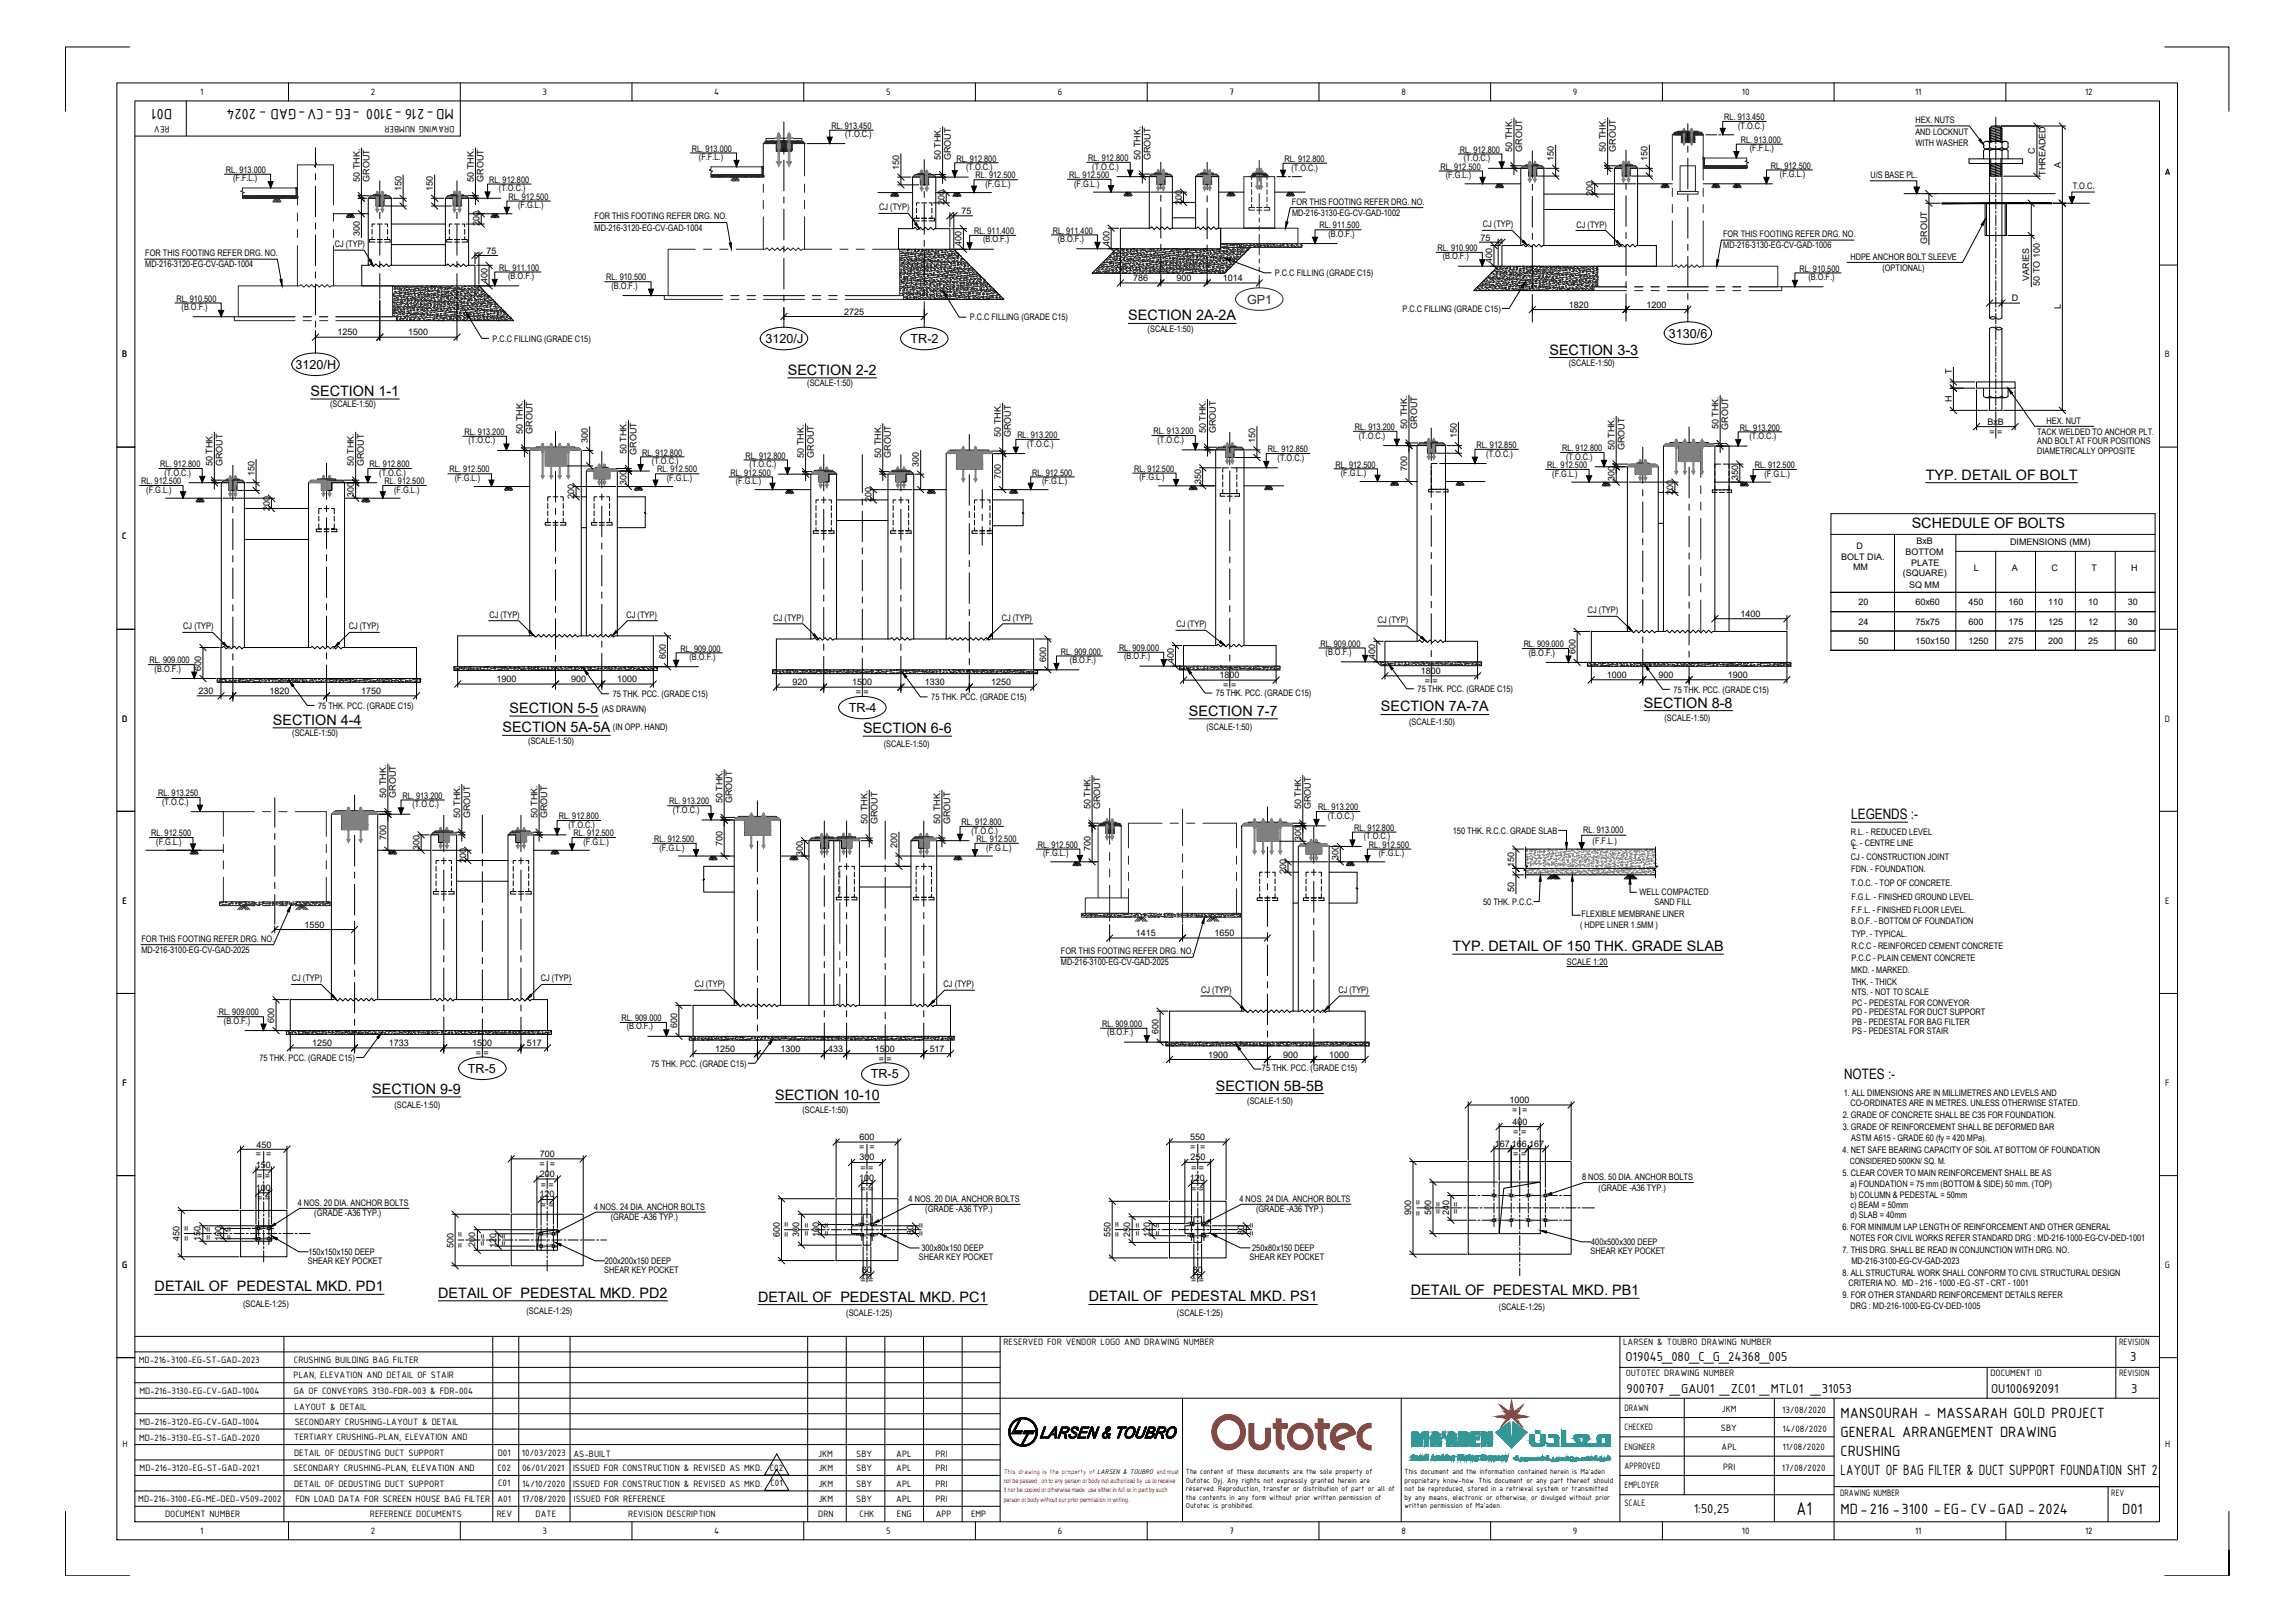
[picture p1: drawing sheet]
<svg xmlns="http://www.w3.org/2000/svg" width="841mm" height="594mm" viewBox="0 0 841 594" stroke-linecap="round" stroke-linejoin="round" font-family="sans-serif">
<defs><g id="words">
<text font-size="7.3" x="658.4" y="554.8">A1</text>
<g font-size="5.9">
<text x="63.1" y="39.8" transform="rotate(-180 63.1 39.8)">D01</text>
<text x="166.3" y="39.8" transform="rotate(-180 166.3 39.8)">MD-216 -3100 -EG -CV-GAD - 2024</text>
<text x="674.5" y="519.2">MANSOURAH - MASSARAH GOLD PROJECT</text>
<text x="674.5" y="526.3">GENERAL ARRANGEMENT DRAWING</text>
<text x="674.5" y="533.3">CRUSHING</text>
<text x="674.5" y="540.4">LAYOUT OF BAG FILTER &amp; DUCT SUPPORT FOUNDATION SHT 2</text>
<text x="674.5" y="554.5">MD-216 -3100 -EG- CV-GAD - 2024</text>
<text x="777.7" y="554.5">D01</text>
</g>
<g font-size="5.3">
<text x="413.5" y="117.4">SECTION 2A-2A</text>
<text x="567.8" y="129.9">SECTION 3-3</text>
<text x="288.7" y="137.3">SECTION 2-2</text>
<text x="113.8" y="145">SECTION 1-1</text>
<text x="705.7" y="175.7">TYP. DETAIL OF BOLT</text>
<text x="700.6" y="193.4">SCHEDULE OF BOLTS</text>
<text x="186.8" y="261.2">SECTION 5-5</text>
<text x="435.7" y="262.1">SECTION 7-7</text>
<text x="506" y="260.6">SECTION 7A-7A</text>
<text x="602.4" y="259.2">SECTION 8-8</text>
<text x="100" y="265.5">SECTION 4-4</text>
<text x="184.1" y="268.2">SECTION 5A-5A</text>
<text x="316.3" y="268.5">SECTION 6-6</text>
<text x="678.4" y="300">LEGENDS :-</text>
<text x="532.3" y="348.4">TYP. DETAIL OF 150 THK. GRADE SLAB</text>
<text x="675.8" y="395.1">NOTES :-</text>
<text x="136.4" y="400.7">SECTION 9-9</text>
<text x="445.5" y="399.4">SECTION 5B-5B</text>
<text x="284" y="402.8">SECTION 10-10</text>
<text x="56.7" y="473">DETAIL OF PEDESTAL MKD. PD1</text>
<text x="160.6" y="475.3">DETAIL OF PEDESTAL MKD. PD2</text>
<text x="277.8" y="476.7">DETAIL OF PEDESTAL MKD. PC1</text>
<text x="399" y="476.7">DETAIL OF PEDESTAL MKD. PS1</text>
<text x="517" y="474.4">DETAIL OF PEDESTAL MKD. PB1</text>
</g>
<g font-size="5.1">
<text x="595.7" y="498.4">O19045_080_C_G_24368_005</text>
<text x="780.7" y="498.4">3</text>
<text x="596" y="510.2">900707 _GAU01 _ZC01 _MTL01 _31053</text>
<text x="729.6" y="510.2">OU100692091</text>
<text x="781" y="510.2">3</text>
<text x="620.7" y="554.1">1:50,25</text>
</g>
<text font-size="4.6" fill="#272727" x="457" y="111.2">GP1</text>
<g font-size="4.6">
<text x="280.5" y="125.6">3120/J</text>
<text x="333.7" y="125.6">TR-2</text>
<text x="611.6" y="123.6">3130/6</text>
<text x="108.3" y="135.1">3120/H</text>
<text x="311" y="260.8">TR-4</text>
<text x="171.5" y="392.9">TR-5</text>
<text x="319.1" y="395">TR-5</text>
</g>
<g font-size="3.7">
<text x="73.4" y="34.8">1</text>
<text x="135.9" y="34.8">2</text>
<text x="198.8" y="34.7">3</text>
<text x="261.7" y="34.8">4</text>
<text x="324.7" y="34.7">5</text>
<text x="387.7" y="34.8">6</text>
<text x="450.6" y="34.8">7</text>
<text x="513.5" y="34.8">8</text>
<text x="576.4" y="34.7">9</text>
<text x="638.3" y="34.8">10</text>
<text x="701.8" y="34.8">11</text>
<text x="764.1" y="34.8">12</text>
<text x="62.1" y="46.3" transform="rotate(-180 62.1 46.3)">REV</text>
<text x="166.5" y="46.3" transform="rotate(-180 166.5 46.3)">DRAWING NUMBER</text>
<text x="793.3" y="64.2">A</text>
<text x="44.8" y="130.9">B</text>
<text x="793.4" y="130.9">B</text>
<text x="44.8" y="197.6">C</text>
<text x="44.7" y="264.3">D</text>
<text x="793.3" y="264.3">D</text>
<text x="44.9" y="331">E</text>
<text x="793.4" y="331">E</text>
<text x="44.9" y="397.7">F</text>
<text x="793.5" y="397.7">F</text>
<text x="44.8" y="464.4">G</text>
<text x="793.4" y="464.4">G</text>
<text x="367.7" y="492.8">RESERVED FOR VENDOR LOGO AND DRAWING NUMBER</text>
<text x="594.8" y="492.8">LARSEN &amp; TOUBRO DRAWING NUMBER</text>
<text x="776.5" y="492.8">REVISION</text>
<text x="50.9" y="499.3">MD-216-3100-EG-ST-GAD-2023</text>
<text x="107.7" y="499.4">CRUSHING BUILDING BAG FILTER</text>
<text x="107.6" y="504.8">PLAN, ELEVATION AND DETAIL OF STAIR</text>
<text x="595.7" y="504.1">OUTOTEC DRAWING NUMBER</text>
<text x="729.4" y="504.1">DOCUMENT ID</text>
<text x="776.5" y="504.1">REVISION</text>
<text x="51.1" y="510.6">MD-216-3130-EG-CV-GAD-1004</text>
<text x="107.6" y="510.7">GA OF CONVEYORS 3130-FDR-003 &amp; FDR-004</text>
<text x="51.1" y="521.9">MD-216-3120-EG-CV-GAD-1004</text>
<text x="108" y="516.3">LAYOUT &amp; DETAIL</text>
<text x="108" y="522">SECONDARY CRUSHING-LAYOUT &amp; DETAIL</text>
<text x="595.3" y="516.8">DRAWN</text>
<text x="631" y="517">JKM</text>
<text x="653.1" y="517.4">13/08/2020</text>
<text x="51" y="527.6">MD-216-3130-EG-ST-GAD-2020</text>
<text x="107.8" y="527.4">TERTIARY CRUSHING-PLAN, ELEVATION AND</text>
<text x="595.3" y="523.9">CHECKED</text>
<text x="630.6" y="524.1">SBY</text>
<text x="653.2" y="524.5">14/08/2020</text>
<text x="44.9" y="530.1">H</text>
<text x="107.8" y="533.3">DETAIL OF DEDUSTING DUCT SUPPORT</text>
<text x="182.4" y="533.3">D01</text>
<text x="191.3" y="533.5">10/03/2023</text>
<text x="210.2" y="533.5">AS-BUILT</text>
<text x="299.9" y="533.5">JKM</text>
<text x="313.8" y="533.5">SBY</text>
<text x="328.5" y="533.5">APL</text>
<text x="342.8" y="533.5">PRI</text>
<text x="595.3" y="531">ENGINEER</text>
<text x="630.9" y="531.3">APL</text>
<text x="653.2" y="530.9">11/08/2020</text>
<text x="793.4" y="530.1">H</text>
<text x="51.2" y="538.9">MD-216-3120-EG-ST-GAD-2021</text>
<text x="107.6" y="538.7">SECONDARY CRUSHING-PLAN, ELEVATION AND</text>
<text x="182.3" y="538.7">C02</text>
<text x="191.3" y="538.9">06/01/2021</text>
<text x="210" y="538.9">ISSUED FOR CONSTRUCTION &amp; REVISED AS MKD.</text>
<text x="282.1" y="538.7">C02</text>
<text x="299.9" y="538.9">JKM</text>
<text x="313.8" y="538.9">SBY</text>
<text x="328.5" y="538.9">APL</text>
<text x="342.8" y="538.9">PRI</text>
<text x="595.3" y="538">APPROVED</text>
<text x="631.5" y="538.4">PRI</text>
<text x="653" y="538.6">17/08/2020</text>
<text x="107.8" y="544.6">DETAIL OF DEDUSTING DUCT SUPPORT</text>
<text x="182.5" y="544.4">C01</text>
<text x="191.3" y="544.5">14/10/2020</text>
<text x="210" y="544.6">ISSUED FOR CONSTRUCTION &amp; REVISED AS MKD.</text>
<text x="282.3" y="544.4">C01</text>
<text x="299.9" y="544.6">JKM</text>
<text x="313.8" y="544.6">SBY</text>
<text x="328.5" y="544.6">APL</text>
<text x="342.8" y="544.6">PRI</text>
<text x="595.3" y="545.1">EMPLOYER</text>
<text x="50.7" y="550.2">MD-216-3100-EG-ME-DED-V509-2002</text>
<text x="108.2" y="550.3">FDN LOAD DATA FOR SCREEN HOUSE BAG FILTER</text>
<text x="182.3" y="550.1">A01</text>
<text x="191.3" y="550.2">17/08/2020</text>
<text x="210.3" y="550.2">ISSUED FOR REFERENCE</text>
<text x="299.9" y="550.2">JKM</text>
<text x="313.8" y="550.2">SBY</text>
<text x="328.5" y="550.2">APL</text>
<text x="342.8" y="550.2">PRI</text>
<text x="595.3" y="551.6">SCALE</text>
<text x="674.3" y="548">DRAWING NUMBER</text>
<text x="773.7" y="548">REV</text>
<text x="60.5" y="555.7">DOCUMENT NUMBER</text>
<text x="135.6" y="555.7">REFERENCE DOCUMENTS</text>
<text x="182" y="555.7">REV</text>
<text x="196.3" y="555.7">DATE</text>
<text x="230.2" y="555.7">REVISION DESCRIPTION</text>
<text x="299.9" y="555.7">DRN</text>
<text x="315" y="555.7">CHK</text>
<text x="328.7" y="555.7">ENG</text>
<text x="342.9" y="555.7">APP</text>
<text x="355.8" y="555.7">EMP</text>
<text x="73.4" y="561.7">1</text>
<text x="135.9" y="561.8">2</text>
<text x="198.8" y="561.7">3</text>
<text x="261.7" y="561.7">4</text>
<text x="324.7" y="561.7">5</text>
<text x="387.7" y="561.8">6</text>
<text x="450.6" y="561.7">7</text>
<text x="513.5" y="561.7">8</text>
<text x="576.4" y="561.9">9</text>
<text x="638.3" y="561.7">10</text>
<text x="701.8" y="561.7">11</text>
<text x="764.1" y="561.8">12</text>
</g>
<g font-size="3.3">
<text x="304.7" y="47.2">RL. 913.450</text>
<text x="631.9" y="44">RL. 913.450</text>
<text x="636.9" y="47.1">(T.O.C.)</text>
<text x="701.9" y="45.2">HEX. NUTS</text>
<text x="309.7" y="50.3">(T.O.C.)</text>
<text x="637.9" y="52.3">RL. 913.000</text>
<text x="701.9" y="49.5">AND LOCKNUT</text>
<text x="701.9" y="53.4">WITH WASHER</text>
<text x="253.5" y="55.6">RL. 913.000</text>
<text x="256.1" y="58.6">(F.F.L.)</text>
<text x="344.8" y="58.7" transform="rotate(-90 344.8 58.7)">50 THK.</text>
<text x="348.4" y="58.8" transform="rotate(-90 348.4 58.8)">GROUT</text>
<text x="350.5" y="59.2">RL. 912.800</text>
<text x="398.8" y="59">RL. 912.800</text>
<text x="418" y="58.6" transform="rotate(-90 418 58.6)">50 THK.</text>
<text x="421.6" y="58.6" transform="rotate(-90 421.6 58.6)">GROUT</text>
<text x="470.7" y="59.3">RL. 912.800</text>
<text x="535" y="55.9">RL. 912.800</text>
<text x="536.4" y="59.1">(T.O.C.)</text>
<text x="554.2" y="55.5" transform="rotate(-90 554.2 55.5)">50 THK.</text>
<text x="557.8" y="55.6" transform="rotate(-90 557.8 55.6)">GROUT</text>
<text x="569.5" y="59.1" transform="rotate(-90 569.5 59.1)">150</text>
<text x="588.5" y="55.5" transform="rotate(-90 588.5 55.5)">50 THK.</text>
<text x="592.1" y="55.6" transform="rotate(-90 592.1 55.6)">GROUT</text>
<text x="603.8" y="59.1" transform="rotate(-90 603.8 59.1)">150</text>
<text x="641.2" y="55.3">(F.F.L.)</text>
<text x="745.7" y="56.6" transform="rotate(-90 745.7 56.6)">C</text>
<text x="82.8" y="63.3">RL. 913.000</text>
<text x="329.5" y="62.3" transform="rotate(-90 329.5 62.3)">150</text>
<text x="354" y="62.3">(T.O.C.)</text>
<text x="357.5" y="65.4">RL. 912.500</text>
<text x="391.8" y="65.2">RL. 912.500</text>
<text x="400.3" y="62.1">(T.O.C.)</text>
<text x="473.2" y="62.5">(T.O.C.)</text>
<text x="527.9" y="62.2">RL. 912.500</text>
<text x="529.8" y="65.3">(F.G.L.)</text>
<text x="649" y="61.8">RL. 912.500</text>
<text x="652.3" y="64.8">(F.G.L.)</text>
<text x="685.4" y="65.1">U/S BASE PL.</text>
<text x="749.6" y="64.4" transform="rotate(-90 749.6 64.4)">THREADED</text>
<text x="755.2" y="61.4" transform="rotate(-90 755.2 61.4)">A</text>
<text x="85.4" y="66.4">(F.F.L.)</text>
<text x="131.8" y="66.5" transform="rotate(-90 131.8 66.5)">50 THK.</text>
<text x="135.4" y="66.6" transform="rotate(-90 135.4 66.6)">GROUT</text>
<text x="147.1" y="70" transform="rotate(-90 147.1 70)">150</text>
<text x="158.7" y="70" transform="rotate(-90 158.7 70)">150</text>
<text x="173.6" y="66.5" transform="rotate(-90 173.6 66.5)">50 THK.</text>
<text x="177.2" y="66.6" transform="rotate(-90 177.2 66.6)">GROUT</text>
<text x="179.2" y="66.9">RL. 912.800</text>
<text x="182.8" y="70.1">(T.O.C.)</text>
<text x="361.1" y="68.5">(F.G.L.)</text>
<text x="393.6" y="68.3">(F.G.L.)</text>
<text x="583.8" y="71.9" transform="rotate(-90 583.8 71.9)">200</text>
<text x="759.6" y="69.2">T.O.C.</text>
<text x="186.3" y="73.2">RL. 912.500</text>
<text x="189.9" y="76.3">(F.G.L.)</text>
<text x="322.2" y="77.1">CJ (TYP)</text>
<text x="346.1" y="75.1" transform="rotate(-90 346.1 75.1)">200</text>
<text x="433.1" y="74.9" transform="rotate(-90 433.1 74.9)">200</text>
<text x="473.4" y="74.9">FOR THIS FOOTING REFER DRG. NO.</text>
<text x="175.7" y="82.9" transform="rotate(-90 175.7 82.9)">200</text>
<text x="217.9" y="80.4">FOR THIS FOOTING REFER DRG. NO.</text>
<text x="352.3" y="78.4">75</text>
<text x="473.5" y="79">MD-216-3130-EG-CV-GAD-1002</text>
<text x="483.5" y="83.7">RL. 911.500</text>
<text x="543.4" y="83.3">CJ (TYP)</text>
<text x="577.8" y="83.3">CJ (TYP)</text>
<text x="131.8" y="86.6" transform="rotate(-90 131.8 86.6)">300</text>
<text x="217.9" y="84.4">MD-216-3120-EG-CV-GAD-1004</text>
<text x="356.9" y="85.7">RL. 911.400</text>
<text x="360.2" y="88.7">(B.O.F.)</text>
<text x="385.8" y="85.6">RL. 911.400</text>
<text x="387.6" y="88.6">(B.O.F.)</text>
<text x="486.8" y="86.7">(B.O.F.)</text>
<text x="542.5" y="88.1">75</text>
<text x="631.4" y="86.8">FOR THIS FOOTING REFER DRG. NO.</text>
<text x="706.2" y="89.2" transform="rotate(-90 706.2 89.2)">GROUT</text>
<text x="53.2" y="93.8">FOR THIS FOOTING REFER DRG. NO.</text>
<text x="122.7" y="90.5">CJ (TYP)</text>
<text x="178.3" y="92.9">75</text>
<text x="352.4" y="90.2" transform="rotate(-90 352.4 90.2)">400</text>
<text x="406.6" y="90" transform="rotate(-90 406.6 90)">400</text>
<text x="526.8" y="92">RL. 910.900</text>
<text x="528.7" y="95">(B.O.F.)</text>
<text x="631.5" y="90.9">MD-216-3130-EG-CV-GAD-1006</text>
<text x="678.1" y="95.4">HDPE ANCHOR BOLT SLEEVE</text>
<text x="53.2" y="97.8">MD-216-3120-EG-CV-GAD-1004</text>
<text x="182.9" y="99.2">RL. 911.100</text>
<text x="467.2" y="101.1">P.C.C FILLING (GRADE C15)</text>
<text x="546.8" y="96.4" transform="rotate(-90 546.8 96.4)">400</text>
<text x="659.4" y="99.5">RL. 910.500</text>
<text x="689.8" y="99.4">(OPTIONAL)</text>
<text x="178.6" y="103.6" transform="rotate(-90 178.6 103.6)">400</text>
<text x="186.2" y="102.2">(B.O.F.)</text>
<text x="222.2" y="102.7">RL. 910.500</text>
<text x="224.1" y="105.8">(B.O.F.)</text>
<text x="415.2" y="103">786</text>
<text x="431.2" y="103">900</text>
<text x="448.2" y="103">1014</text>
<text x="662.7" y="102.5">(B.O.F.)</text>
<text x="743.6" y="102.8" transform="rotate(-90 743.6 102.8)">VARIES</text>
<text x="747.5" y="104.6" transform="rotate(-90 747.5 104.6)">50 TO 100</text>
<text x="64.6" y="110.5">RL. 910.500</text>
<text x="66.5" y="113.5">(B.O.F.)</text>
<text x="575" y="112.7">1820</text>
<text x="603.4" y="112.7">1200</text>
<text x="737.3" y="110.4">D</text>
<text x="755.2" y="113.3" transform="rotate(-90 755.2 113.3)">L</text>
<text x="309.3" y="115.3">2725</text>
<text x="355.4" y="117.4">P.C.C FILLING (GRADE C15)</text>
<text x="514" y="114.1">P.C.C FILLING (GRADE C15)</text>
<text x="123.6" y="122.9">1250</text>
<text x="149.5" y="122.9">1500</text>
<text x="180.5" y="125.1">P.C.C FILLING (GRADE C15)</text>
<text x="420.6" y="121.6">(SCALE-1:50)</text>
<text x="574.9" y="134">(SCALE-1:50)</text>
<text x="715.2" y="137" transform="rotate(-90 715.2 137)">T</text>
<text x="295.8" y="141.5">(SCALE-1:50)</text>
<text x="120.9" y="149.2">(SCALE-1:50)</text>
<text x="715.2" y="147.4" transform="rotate(-90 715.2 147.4)">H</text>
<text x="728.3" y="155.7">BxB</text>
<text x="750" y="155.5">HEX. NUT</text>
<text x="170.2" y="159.3">RL. 913.200</text>
<text x="191.6" y="158.9" transform="rotate(-90 191.6 158.9)">50 THK.</text>
<text x="195.2" y="158.9" transform="rotate(-90 195.2 158.9)">GROUT</text>
<text x="366.8" y="160" transform="rotate(-90 366.8 160)">50 THK.</text>
<text x="370.4" y="160.1" transform="rotate(-90 370.4 160.1)">GROUT</text>
<text x="372.8" y="160.5">RL. 913.200</text>
<text x="422.7" y="159.1">RL. 913.200</text>
<text x="441.9" y="158.6" transform="rotate(-90 441.9 158.6)">50 THK.</text>
<text x="445.5" y="158.7" transform="rotate(-90 445.5 158.7)">GROUT</text>
<text x="496.5" y="157.5">RL. 913.200</text>
<text x="498" y="160.6">(T.O.C.)</text>
<text x="515.7" y="157.1" transform="rotate(-90 515.7 157.1)">50 THK.</text>
<text x="519.3" y="157.1" transform="rotate(-90 519.3 157.1)">GROUT</text>
<text x="533.8" y="160.6" transform="rotate(-90 533.8 160.6)">150</text>
<text x="629.7" y="157.3" transform="rotate(-90 629.7 157.3)">50 THK.</text>
<text x="633.3" y="157.3" transform="rotate(-90 633.3 157.3)">GROUT</text>
<text x="637.6" y="157.7">RL. 913.200</text>
<text x="641.1" y="160.8">(T.O.C.)</text>
<text x="729" y="159.2">= =</text>
<text x="746.5" y="159.2">TACK WELDED TO ANCHOR PLT.</text>
<text x="171.7" y="162.4">(T.O.C.)</text>
<text x="215.5" y="162.2" transform="rotate(-90 215.5 162.2)">300</text>
<text x="229.6" y="166.4" transform="rotate(-90 229.6 166.4)">50 THK.</text>
<text x="233.3" y="166.5" transform="rotate(-90 233.3 166.5)">GROUT</text>
<text x="235.3" y="166.8">RL. 912.800</text>
<text x="273.2" y="168">RL. 912.800</text>
<text x="294.6" y="167.6" transform="rotate(-90 294.6 167.6)">50 THK.</text>
<text x="298.2" y="167.6" transform="rotate(-90 298.2 167.6)">GROUT</text>
<text x="322.9" y="167.6" transform="rotate(-90 322.9 167.6)">50 THK.</text>
<text x="326.5" y="167.6" transform="rotate(-90 326.5 167.6)">GROUT</text>
<text x="376.4" y="163.6">(T.O.C.)</text>
<text x="424.2" y="162.2">(T.O.C.)</text>
<text x="460" y="162.2" transform="rotate(-90 460 162.2)">150</text>
<text x="464.6" y="165.7">RL. 912.850</text>
<text x="541" y="164.1">RL. 912.850</text>
<text x="544.6" y="167.2">(T.O.C.)</text>
<text x="572.5" y="165.2">RL. 912.800</text>
<text x="591.6" y="164.8" transform="rotate(-90 591.6 164.8)">50 THK.</text>
<text x="595.3" y="164.9" transform="rotate(-90 595.3 164.9)">GROUT</text>
<text x="746.5" y="162.6">AND BOLT AT FOUR POSITIONS</text>
<text x="746.5" y="166.2">DIAMETRICALLY OPPOSITE</text>
<text x="58.7" y="171.1">RL. 912.800</text>
<text x="77.9" y="170.7" transform="rotate(-90 77.9 170.7)">50 THK.</text>
<text x="81.6" y="170.7" transform="rotate(-90 81.6 170.7)">GROUT</text>
<text x="129.7" y="170.7" transform="rotate(-90 129.7 170.7)">50 THK.</text>
<text x="133.3" y="170.7" transform="rotate(-90 133.3 170.7)">GROUT</text>
<text x="135.4" y="171.1">RL. 912.800</text>
<text x="164.7" y="173">RL. 912.500</text>
<text x="238.9" y="170">(T.O.C.)</text>
<text x="240.8" y="173">RL. 912.500</text>
<text x="274.7" y="171.1">(T.O.C.)</text>
<text x="336.7" y="170.9" transform="rotate(-90 336.7 170.9)">300</text>
<text x="415.6" y="172.8">RL. 912.500</text>
<text x="468.2" y="168.8">(T.O.C.)</text>
<text x="489.4" y="171.3">RL. 912.500</text>
<text x="515.7" y="172.5" transform="rotate(-90 515.7 172.5)">700</text>
<text x="567" y="171.5">RL. 912.500</text>
<text x="573.9" y="168.4">(T.O.C.)</text>
<text x="643" y="171.5">RL. 912.500</text>
<text x="51.7" y="177.3">RL. 912.500</text>
<text x="60.2" y="174.3">(T.O.C.)</text>
<text x="93.2" y="174.2" transform="rotate(-90 93.2 174.2)">150</text>
<text x="139" y="174.3">(T.O.C.)</text>
<text x="140.9" y="177.3">RL. 912.500</text>
<text x="166.7" y="176.2">(F.G.L.)</text>
<text x="229.6" y="177.6" transform="rotate(-90 229.6 177.6)">300</text>
<text x="244.4" y="176.2">(F.G.L.)</text>
<text x="267.7" y="174.2">RL. 912.500</text>
<text x="269.6" y="177.3">(F.G.L.)</text>
<text x="366.8" y="175.5" transform="rotate(-90 366.8 175.5)">700</text>
<text x="378.3" y="174.2">RL. 912.500</text>
<text x="381.9" y="177.3">(F.G.L.)</text>
<text x="417.5" y="176">(F.G.L.)</text>
<text x="440.1" y="177.4" transform="rotate(-90 440.1 177.4)">350</text>
<text x="491.3" y="174.4">(F.G.L.)</text>
<text x="568.9" y="174.6">(F.G.L.)</text>
<text x="591.6" y="176" transform="rotate(-90 591.6 176)">300</text>
<text x="636.9" y="175.8" transform="rotate(-90 636.9 175.8)">350</text>
<text x="646.6" y="174.6">(F.G.L.)</text>
<text x="53.6" y="180.5">(F.G.L.)</text>
<text x="129.7" y="181.9" transform="rotate(-90 129.7 181.9)">300</text>
<text x="144.4" y="180.5">(F.G.L.)</text>
<text x="210.5" y="182.8" transform="rotate(-90 210.5 182.8)">200</text>
<text x="319.4" y="184" transform="rotate(-90 319.4 184)">200</text>
<text x="613.1" y="181.2" transform="rotate(-90 613.1 181.2)">200</text>
<text x="98.8" y="187.1" transform="rotate(-90 98.8 187.1)">200</text>
<text x="680.3" y="201.2">D</text>
<text x="698.2" y="203.2">BOTTOM</text>
<text x="702.3" y="199.2">BxB</text>
<text x="736.6" y="199.7">DIMENSIONS (MM)</text>
<text x="674.7" y="205">BOLT DIA.</text>
<text x="679.1" y="208.9">MM</text>
<text x="700.3" y="207.2">PLATE</text>
<text x="723.3" y="209.1">L</text>
<text x="737.2" y="209.1">A</text>
<text x="751.8" y="209.1">C</text>
<text x="766.4" y="209.1">T</text>
<text x="781" y="209.1">H</text>
<text x="697.3" y="211">(SQUARE)</text>
<text x="699.6" y="215.4">SQ MM</text>
<text x="681.1" y="221.7">20</text>
<text x="701.9" y="221.7">60x60</text>
<text x="721.4" y="221.7">450</text>
<text x="736" y="221.7">160</text>
<text x="750.6" y="221.7">110</text>
<text x="765.2" y="221.7">10</text>
<text x="779.8" y="221.7">30</text>
<text x="179.4" y="226.2">CJ (TYP)</text>
<text x="229.6" y="226.2">CJ (TYP)</text>
<text x="283.5" y="227.3">CJ (TYP)</text>
<text x="367.1" y="227.3">CJ (TYP)</text>
<text x="581.9" y="224.6">CJ (TYP)</text>
<text x="637.9" y="226">1400</text>
<text x="67.2" y="230.5">CJ (TYP)</text>
<text x="127.8" y="230.5">CJ (TYP)</text>
<text x="431.1" y="229.8">CJ (TYP)</text>
<text x="504.9" y="228.2">CJ (TYP)</text>
<text x="681.1" y="228.7">24</text>
<text x="701.9" y="228.7">75x75</text>
<text x="721.4" y="228.7">600</text>
<text x="736" y="228.7">175</text>
<text x="750.6" y="228.7">125</text>
<text x="765.2" y="228.7">12</text>
<text x="779.8" y="228.7">30</text>
<text x="249.4" y="238.6">RL. 909.000</text>
<text x="388.8" y="239.8">RL. 909.000</text>
<text x="410.1" y="238.4">RL. 909.000</text>
<text x="483.9" y="236.9">RL. 909.000</text>
<text x="485.8" y="239.9">(B.O.F.)</text>
<text x="558.4" y="237.1">RL. 909.000</text>
<text x="577.3" y="239.7" transform="rotate(-90 577.3 239.7)">600</text>
<text x="681.1" y="235.8">50</text>
<text x="701.9" y="235.8">150x150</text>
<text x="721.4" y="235.8">1250</text>
<text x="736" y="235.8">275</text>
<text x="750.6" y="235.8">200</text>
<text x="765.2" y="235.8">25</text>
<text x="779.8" y="235.8">60</text>
<text x="54.8" y="243">RL. 909.000</text>
<text x="56.7" y="246">(B.O.F.)</text>
<text x="73.8" y="245.6" transform="rotate(-90 73.8 245.6)">600</text>
<text x="244" y="241.3" transform="rotate(-90 244 241.3)">600</text>
<text x="252.7" y="241.7">(B.O.F.)</text>
<text x="383.4" y="242.4" transform="rotate(-90 383.4 242.4)">600</text>
<text x="392.1" y="242.8">(B.O.F.)</text>
<text x="412" y="241.4">(B.O.F.)</text>
<text x="430.1" y="242.9" transform="rotate(-90 430.1 242.9)">400</text>
<text x="504" y="241.3" transform="rotate(-90 504 241.3)">400</text>
<text x="560.3" y="240.1">(B.O.F.)</text>
<text x="181.9" y="249.9">1900</text>
<text x="209.3" y="249.9">900</text>
<text x="226.2" y="249.9">1000</text>
<text x="290.4" y="251.1">920</text>
<text x="312.2" y="251.1">1500</text>
<text x="338.9" y="251.1">1330</text>
<text x="363.2" y="251.1">1250</text>
<text x="446.9" y="248.5">1800</text>
<text x="520.7" y="246.9">1800</text>
<text x="522.1" y="250.5">= =</text>
<text x="588.8" y="248.3">1000</text>
<text x="607.8" y="248.3">900</text>
<text x="633.2" y="248.3">1900</text>
<text x="72.7" y="254.2">230</text>
<text x="98.7" y="254.2">1820</text>
<text x="132.4" y="254.2">1750</text>
<text x="224.5" y="255.3">75 THK. PCC. (GRADE C15)</text>
<text x="313.6" y="254.6">= =</text>
<text x="341.3" y="256.4">75 THK. PCC. (GRADE C15)</text>
<text x="445.6" y="255.1">75 THK. PCC. (GRADE C15)</text>
<text x="448.3" y="252.1">= =</text>
<text x="519.5" y="253.5">75 THK. PCC. (GRADE C15)</text>
<text x="613.3" y="253.7">75 THK. PCC. (GRADE C15)</text>
<text x="116.6" y="259.6">75 THK. PCC. (GRADE C15)</text>
<text x="220.5" y="260.7">(AS DRAWN)</text>
<text x="107.1" y="269.7">(SCALE-1:50)</text>
<text x="224.6" y="267.5">(IN OPP. HAND)</text>
<text x="442.1" y="267.2">(SCALE-1:50)</text>
<text x="516.4" y="265.7">(SCALE-1:50)</text>
<text x="610" y="264.2">(SCALE-1:50)</text>
<text x="193.6" y="272.5">(SCALE-1:50)</text>
<text x="323.8" y="273.6">(SCALE-1:50)</text>
<text x="57.9" y="291.6">RL. 913.250</text>
<text x="141.5" y="292.1" transform="rotate(-90 141.5 292.1)">50 THK.</text>
<text x="145.1" y="292.2" transform="rotate(-90 145.1 292.2)">GROUT</text>
<text x="147.5" y="292.5">RL. 913.200</text>
<text x="59.4" y="294.7">(T.O.C.)</text>
<text x="151.1" y="295.7">(T.O.C.)</text>
<text x="168.6" y="299.6" transform="rotate(-90 168.6 299.6)">50 THK.</text>
<text x="172.2" y="299.7" transform="rotate(-90 172.2 299.7)">GROUT</text>
<text x="196.9" y="299.6" transform="rotate(-90 196.9 299.6)">50 THK.</text>
<text x="200.5" y="299.7" transform="rotate(-90 200.5 299.7)">GROUT</text>
<text x="245.2" y="294.7">RL. 913.200</text>
<text x="246.6" y="297.8">(T.O.C.)</text>
<text x="264.7" y="294.2" transform="rotate(-90 264.7 294.2)">50 THK.</text>
<text x="268.3" y="294.3" transform="rotate(-90 268.3 294.3)">GROUT</text>
<text x="399.6" y="296.3" transform="rotate(-90 399.6 296.3)">50 THK.</text>
<text x="403.2" y="296.4" transform="rotate(-90 403.2 296.4)">GROUT</text>
<text x="476.8" y="296.3" transform="rotate(-90 476.8 296.3)">50 THK.</text>
<text x="480.4" y="296.4" transform="rotate(-90 480.4 296.4)">GROUT</text>
<text x="483" y="296.8">RL. 913.200</text>
<text x="486.6" y="299.9">(T.O.C.)</text>
<text x="204.8" y="300.1">RL. 912.800</text>
<text x="208.3" y="303.2">(T.O.C.)</text>
<text x="317.9" y="301.8" transform="rotate(-90 317.9 301.8)">50 THK.</text>
<text x="321.5" y="301.8" transform="rotate(-90 321.5 301.8)">GROUT</text>
<text x="344.5" y="301.8" transform="rotate(-90 344.5 301.8)">50 THK.</text>
<text x="348.2" y="301.8" transform="rotate(-90 348.2 301.8)">GROUT</text>
<text x="352.4" y="302.2">RL. 912.800</text>
<text x="356" y="305.3">(T.O.C.)</text>
<text x="496.2" y="304.3">RL. 912.800</text>
<text x="532.4" y="305.3">150 THK. R.C.C. GRADE SLAB</text>
<text x="580.2" y="305.2">RL. 913.000</text>
<text x="678.2" y="305.7">R.L. - REDUCED LEVEL</text>
<text x="55.4" y="306.3">RL. 912.500</text>
<text x="57.3" y="309.4">(F.G.L.)</text>
<text x="141.5" y="307.6" transform="rotate(-90 141.5 307.6)">700</text>
<text x="153.7" y="311.3" transform="rotate(-90 153.7 311.3)">300</text>
<text x="210.2" y="306.3">RL. 912.500</text>
<text x="213.8" y="309.4">(F.G.L.)</text>
<text x="239.7" y="308.4">RL. 912.500</text>
<text x="241.6" y="311.5">(F.G.L.)</text>
<text x="264.7" y="309.7" transform="rotate(-90 264.7 309.7)">700</text>
<text x="328.8" y="310.7" transform="rotate(-90 328.8 310.7)">200</text>
<text x="357.8" y="308.4">RL. 912.500</text>
<text x="361.4" y="311.5">(F.G.L.)</text>
<text x="380.4" y="310.5">RL. 912.500</text>
<text x="399.6" y="311.8" transform="rotate(-90 399.6 311.8)">700</text>
<text x="476.8" y="308" transform="rotate(-90 476.8 308)">300</text>
<text x="499.8" y="307.4">(T.O.C.)</text>
<text x="501.7" y="310.5">RL. 912.500</text>
<text x="583.6" y="309">(F.F.L.)</text>
<text x="678.3" y="310">C. - CENTRE LINE</text>
<text x="678.8" y="310.9">L</text>
<text x="170.8" y="316" transform="rotate(-90 170.8 316)">200</text>
<text x="294.2" y="313.5" transform="rotate(-90 294.2 313.5)">300</text>
<text x="382.3" y="313.7">(F.G.L.)</text>
<text x="490.5" y="315.1" transform="rotate(-90 490.5 315.1)">300</text>
<text x="505.3" y="313.7">(F.G.L.)</text>
<text x="554.9" y="317.4" transform="rotate(-90 554.9 317.4)">150</text>
<text x="678.3" y="315">CJ - CONSTRUCTION JOINT</text>
<text x="471.4" y="320.3" transform="rotate(-90 471.4 320.3)">200</text>
<text x="678.4" y="319.5">FDN. - FOUNDATION.</text>
<text x="554.9" y="326.9" transform="rotate(-90 554.9 326.9)">50</text>
<text x="600.8" y="327.8">WELL COMPACTED</text>
<text x="678.4" y="324.6">T.O.C. - TOP OF CONCRETE.</text>
<text x="678.5" y="329.5">F.G.L. - FINISHED GROUND LEVEL.</text>
<text x="543.5" y="331.3">50 THK. P.C.C.</text>
<text x="579.6" y="336">FLEXIBLE MEMBRANE LINER</text>
<text x="606.3" y="331.4">SAND FILL</text>
<text x="678.5" y="334.5">F.F.L. - FINISHED FLOOR LEVEL.</text>
<text x="111.5" y="339.8">1550</text>
<text x="579.1" y="340">( HDPE LINER 1.5MM )</text>
<text x="678.3" y="338.6">B.O.F. - BOTTOM OF FOUNDATION</text>
<text x="51.8" y="344.9">FOR THIS FOOTING REFER DRG. NO.</text>
<text x="416.2" y="343">1415</text>
<text x="445.1" y="343">1650</text>
<text x="678.5" y="347.5">R.C.C - REINFORCED CEMENT CONCRETE</text>
<text x="678.5" y="343.3">TYP. - TYPICAL.</text>
<text x="51.8" y="348.9">MD-216-3100-EG-CV-GAD-2025</text>
<text x="388.8" y="349.5">FOR THIS FOOTING REFER DRG. NO.</text>
<text x="388.8" y="353.5">MD-216-3100-EG-CV-GAD-2025</text>
<text x="574.2" y="353.3">SCALE 1:20</text>
<text x="678.5" y="352">P.C.C - PLAIN CEMENT CONCRETE</text>
<text x="107" y="359.5">CJ (TYP)</text>
<text x="198.2" y="359.5">CJ (TYP)</text>
<text x="678.4" y="356.5">MKD. - MARKED.</text>
<text x="254.6" y="361.6">CJ (TYP)</text>
<text x="345.8" y="361.6">CJ (TYP)</text>
<text x="440.2" y="363.7">CJ (TYP)</text>
<text x="490.5" y="363.7">CJ (TYP)</text>
<text x="678.6" y="360.9">THK. - THICK</text>
<text x="678.6" y="364.6">NTS. - NOT TO SCALE</text>
<text x="80.2" y="371.9">RL. 909.000</text>
<text x="678.8" y="368.4">PC - PEDESTAL FOR CONVEYOR</text>
<text x="678.8" y="371.8">PD - PEDESTAL FOR DUCT SUPPORT</text>
<text x="82.1" y="374.9">(B.O.F.)</text>
<text x="100.5" y="374.5" transform="rotate(-90 100.5 374.5)">600</text>
<text x="227.8" y="374">RL. 909.000</text>
<text x="229.7" y="377">(B.O.F.)</text>
<text x="248.2" y="376.6" transform="rotate(-90 248.2 376.6)">600</text>
<text x="403.8" y="376.1">RL. 909.000</text>
<text x="678.8" y="375.3">PB - PEDESTAL FOR BAG FILTER</text>
<text x="114.4" y="383.2">1250</text>
<text x="142.5" y="383.2">1733</text>
<text x="173" y="383.2">1500</text>
<text x="193" y="383.2">517</text>
<text x="405.8" y="379.2">(B.O.F.)</text>
<text x="424.5" y="378.8" transform="rotate(-90 424.5 378.8)">600</text>
<text x="678.8" y="378.8">PS - PEDESTAL FOR STAIR</text>
<text x="95.1" y="388.5">75 THK. PCC. (GRADE C15)</text>
<text x="174.4" y="386.7">= =</text>
<text x="262" y="385.3">1250</text>
<text x="286.1" y="385.3">1300</text>
<text x="303.5" y="385.3">433</text>
<text x="320.6" y="385.3">1500</text>
<text x="322" y="388.8">= =</text>
<text x="340.7" y="385.3">517</text>
<text x="442.8" y="387.4">1900</text>
<text x="470.2" y="387.4">900</text>
<text x="487.1" y="387.4">1000</text>
<text x="238.6" y="390.7">75 THK. PCC. (GRADE C15)</text>
<text x="462.4" y="392.4">75 THK. PCC. (GRADE C15)</text>
<text x="675.7" y="401.3">1. ALL DIMENSIONS ARE IN MILLIMETRES AND LEVELS AND</text>
<text x="144.5" y="405.7">(SCALE-1:50)</text>
<text x="294.1" y="407.8">(SCALE-1:50)</text>
<text x="457.1" y="404.3">(SCALE-1:50)</text>
<text x="553.2" y="404.1">1000</text>
<text x="554.1" y="407.7">= =</text>
<text x="678.1" y="405.2">CO-ORDINATES ARE IN METRES. UNLESS OTHERWISE STATED.</text>
<text x="554.2" y="412">400</text>
<text x="675.3" y="409.4">2. GRADE OF CONCRETE SHALL BE C35 FOR FOUNDATION.</text>
<text x="675.3" y="413.8">3. GRADE OF REINFORCEMENT SHALL BE DEFORMED BAR</text>
<text x="315" y="417.7">600</text>
<text x="436.2" y="417.6">550</text>
<text x="554.6" y="415.6">= =</text>
<text x="678.4" y="417.8">ASTM A615 - GRADE 60 (fy = 420 MPa).</text>
<text x="93.8" y="423.9">= =</text>
<text x="94" y="420.3">450</text>
<text x="197.8" y="423.8">700</text>
<text x="314.9" y="421.2">= =</text>
<text x="315" y="425">300</text>
<text x="436.1" y="421.2">= =</text>
<text x="436.2" y="425">250</text>
<text x="547.8" y="420.2">167</text>
<text x="554" y="420">166</text>
<text x="554.6" y="423.9">= =</text>
<text x="560.4" y="420.2">167</text>
<text x="675.2" y="422.2">4. NET SAFE BEARING CAPACITY OF SOIL AT BOTTOM OF FOUNDATION</text>
<text x="93.8" y="427.7">150</text>
<text x="94.3" y="431.6">= =</text>
<text x="197.7" y="427.4">= =</text>
<text x="197.8" y="431.1">200</text>
<text x="315.3" y="428.9">= =</text>
<text x="436.5" y="428.9">= =</text>
<text x="675.2" y="430.6">5. CLEAR COVER TO MAIN REINFORCEMENT SHALL BE AS</text>
<text x="93.8" y="436.1">100</text>
<text x="198.1" y="435">= =</text>
<text x="314.9" y="432.7">100</text>
<text x="315.3" y="436.6">= =</text>
<text x="436.1" y="432.6">120</text>
<text x="436.5" y="436.6">= =</text>
<text x="579.7" y="432.3">8 NOS. 50 DIA. ANCHOR BOLTS</text>
<text x="585.8" y="436">(GRADE -A36 TYP.)</text>
<text x="678.1" y="434.7">a) FOUNDATION = 75 mm (BOTTOM &amp; SIDE) 50 mm. (TOP)</text>
<text x="94.3" y="440">= =</text>
<text x="109.1" y="441.7">4 NOS. 20 DIA. ANCHOR BOLTS</text>
<text x="197.7" y="438.6">120</text>
<text x="198.1" y="442.5">= =</text>
<text x="217.7" y="443.2">4 NOS. 24 DIA. ANCHOR BOLTS</text>
<text x="333" y="440.3">4 NOS. 20 DIA. ANCHOR BOLTS</text>
<text x="454.2" y="440.3">4 NOS. 24 DIA. ANCHOR BOLTS</text>
<text x="678.1" y="438.6">b) COLUMN &amp; PEDESTAL = 50mm</text>
<text x="678.1" y="442.4">c) BEAM = 50mm</text>
<text x="115.2" y="445.4">(GRADE -A36 TYP.)</text>
<text x="223.8" y="446.9">(GRADE -A36 TYP.)</text>
<text x="339.1" y="444">(GRADE -A36 TYP.)</text>
<text x="460.3" y="444">(GRADE -A36 TYP.)</text>
<text x="517.2" y="445.1" transform="rotate(-90 517.2 445.1)">900</text>
<text x="520.8" y="445.2" transform="rotate(-90 520.8 445.2)">= =</text>
<text x="524.5" y="445.1" transform="rotate(-90 524.5 445.1)">500</text>
<text x="528.1" y="444.8" transform="rotate(-90 528.1 444.8)">= =</text>
<text x="531.1" y="445.1" transform="rotate(-90 531.1 445.1)">240</text>
<text x="534.6" y="444.8" transform="rotate(-90 534.6 444.8)">= =</text>
<text x="678.1" y="446">d) SLAB = 40mm</text>
<text x="65.8" y="454.5" transform="rotate(-90 65.8 454.5)">450</text>
<text x="69.4" y="454.6" transform="rotate(-90 69.4 454.6)">= =</text>
<text x="73.5" y="454.6" transform="rotate(-90 73.5 454.6)">150</text>
<text x="77.5" y="454.2" transform="rotate(-90 77.5 454.2)">= =</text>
<text x="81.2" y="454.6" transform="rotate(-90 81.2 454.6)">100</text>
<text x="85.1" y="454.2" transform="rotate(-90 85.1 454.2)">= =</text>
<text x="285.7" y="453.1" transform="rotate(-90 285.7 453.1)">600</text>
<text x="289.3" y="453.2" transform="rotate(-90 289.3 453.2)">= =</text>
<text x="292.9" y="453.2" transform="rotate(-90 292.9 453.2)">300</text>
<text x="296.8" y="452.8" transform="rotate(-90 296.8 452.8)">= =</text>
<text x="300.2" y="453.2" transform="rotate(-90 300.2 453.2)">100</text>
<text x="304.2" y="452.8" transform="rotate(-90 304.2 452.8)">= =</text>
<text x="334.7" y="452.2" transform="rotate(-90 334.7 452.2)">80</text>
<text x="338.7" y="452.8" transform="rotate(-90 338.7 452.8)">= =</text>
<text x="407" y="453.1" transform="rotate(-90 407 453.1)">550</text>
<text x="410.5" y="453.2" transform="rotate(-90 410.5 453.2)">= =</text>
<text x="414.1" y="453.1" transform="rotate(-90 414.1 453.1)">250</text>
<text x="418.1" y="452.7" transform="rotate(-90 418.1 452.7)">= =</text>
<text x="421.5" y="453.2" transform="rotate(-90 421.5 453.2)">120</text>
<text x="425.4" y="452.7" transform="rotate(-90 425.4 452.7)">= =</text>
<text x="455.9" y="452.2" transform="rotate(-90 455.9 452.2)">80</text>
<text x="459.9" y="452.7" transform="rotate(-90 459.9 452.7)">= =</text>
<text x="583.1" y="456">400x500x300 DEEP</text>
<text x="675.2" y="450.5">6. FOR MINIMUM LAP LENGTH OF REINFORCEMENT AND OTHER GENERAL</text>
<text x="678" y="454.6">NOTES FOR CIVIL WORKS REFER STANDARD DRG : MD-216-1000-EG-CV-DED-1001</text>
<text x="113" y="459.6">150x150x150 DEEP</text>
<text x="166.1" y="456.9" transform="rotate(-90 166.1 456.9)">500</text>
<text x="169.7" y="457" transform="rotate(-90 169.7 457)">= =</text>
<text x="174.1" y="456.9" transform="rotate(-90 174.1 456.9)">200</text>
<text x="178.1" y="456.5" transform="rotate(-90 178.1 456.5)">= =</text>
<text x="181.8" y="457" transform="rotate(-90 181.8 457)">120</text>
<text x="185.7" y="456.5" transform="rotate(-90 185.7 456.5)">= =</text>
<text x="336.7" y="461.6">SHEAR KEY POCKET</text>
<text x="337.7" y="458.2">300x80x150 DEEP</text>
<text x="457.9" y="461.6">SHEAR KEY POCKET</text>
<text x="458.9" y="458.2">250x80x150 DEEP</text>
<text x="582.9" y="459.4">SHEAR KEY POCKET</text>
<text x="675.2" y="458.9">7. THIS DRG. SHALL BE READ IN CONJUNCTION WITH DRG. NO.</text>
<text x="112.8" y="463">SHEAR KEY POCKET</text>
<text x="221.4" y="466.3">SHEAR KEY POCKET</text>
<text x="221.6" y="463">200x200x150 DEEP</text>
<text x="315.9" y="466.1">80</text>
<text x="437.1" y="466.1">80</text>
<text x="675.2" y="467.2">8. ALL STRUCTURAL WORK SHALL CONFORM TO CIVIL STRUCTURAL DESIGN</text>
<text x="678.5" y="462.8">MD-216-3100-EG-CV-GAD-2023</text>
<text x="315.3" y="470.1">= =</text>
<text x="436.5" y="470">= =</text>
<text x="677.4" y="471.2">CRITERIA NO. MD - 216 - 1000 -EG -ST - CRT - 1001</text>
<text x="89.1" y="478.7">(SCALE-1:25)</text>
<text x="549.3" y="479.7">(SCALE-1:25)</text>
<text x="675.2" y="475.2">9. FOR OTHER STANDARD REINFORCEMENT DETAILS REFER</text>
<text x="678.1" y="479.5">DRG : MD-216-1000-EG-CV-DED-1005</text>
<text x="192.9" y="481.1">(SCALE-1:25)</text>
<text x="310.1" y="482">(SCALE-1:25)</text>
<text x="431.3" y="482">(SCALE-1:25)</text>
</g>
<text font-size="3.1" x="677.9" y="426.3">CONSIDERED 500KN/ SQ. M.</text>
<g font-size="2.9">
<text x="434.6" y="539.9">The content of these documents are the sole property of</text>
<text x="514.7" y="539.9">This document and the information contained herein is Ma'aden</text>
<text x="434.6" y="543.1">Outotec Oyj. Any rights not expressly granted herein are</text>
<text x="514.7" y="543.1">proprietary know-how. This document or any part thereof should</text>
<text x="434.6" y="546.2">reserved. Reproduction, transfer or distribution of part or all of</text>
<text x="434.6" y="549.4">the contents in any form without prior written permission of</text>
<text x="514.7" y="546.2">not be reproduced, stored in a retrieval system or transmitted</text>
<text x="514.7" y="549.4">by any means, electronic or otherwise, or divulged without prior</text>
<text x="434.6" y="552.5">Outotec is prohibited.</text>
<text x="514.7" y="552.5">written permission of Ma'aden.</text>
</g>
<text font-size="2.6" fill="#f00" x="367.9" y="539.7">This drawing is the property of LARSEN &amp; TOUBRO and must</text>
<g font-size="2.4" fill="#f00">
<text x="367.8" y="543.2">not be passed on to any person or body not authorized by us to receive</text>
<text x="367.8" y="546.5">it nor be copied or otherwise made use either in full or in part by such</text>
<text x="367.8" y="550">person or body without our prior permission in writing.</text>
</g>
</g></defs>
<!-- layer: exist -->
<g fill="none" stroke="#272727" stroke-width=".37">
<path d="M279.7 52.6l1-.9h13.2l.9 .9M279.7 52.6v11.8M279.7 52.6h4.8M279.9 52.5h.1M279.9 52.6h.1M280.2 52.3h.1M280.3 52h.1M280.3 52.5h.1M280.3 52.3h.1M280.5 52h.1M280.6 51.8h.1M280.7 52.3h.1"/>
<path d="M280.7 52h.1M280.7 52.6h.1M280.7 51.7v-1h13.2v1M280.8 51.7h.1M280.8 52h.1M280.9 51.7h.1M280.9 52.5h.1M281 52h.1M281 52.5h.1M281 52.3h.1M281 51.9h.1M281.1 52.3h.1"/>
<path d="M281.1 51.8h.1M281.2 51.8h.1M281.2 52.3h.1M281.2 52.5h.1M281.2 52h.1M281.3 51.9h.1M281.3 52h.1M281.4 52.1h.1M281.4 52.6h.1M281.5 51.9h.1M281.5 51.7h.1M281.6 52h.1"/>
<path d="M281.6 52.5h.1M281.6 52.3h.1M281.6 51.7h.1M281.7 51.8h.1M281.7 52.5h.1M281.7 52.3h.1M281.8 52.3h.1M281.8 52.5h.1M281.9 51.7h.1M281.9 52.4h.1M281.9 52.2h.1M282 52h.1"/>
<path d="M282 51.8h.1M282.1 51.8h.1M282.2 52h.1M282.2 52.6h.1M282.2 52.5h.1M282.2 52.4h.1M282.3 51.7h.1M282.3 52h.1M282.3 52.4h.1M282.5 52.3h.1M282.5 51.7h.1M282.5 52.2h.1"/>
<path d="M282.6 51.7h.1M282.7 52h.1M282.8 51.7h.1M282.8 52.5h.1M282.9 52h.1M282.9 52.4h.1M282.9 52.3h.1M282.9 51.7h.1M282.9 52.6h.1M283 52.3h.1M283 51.7h.1M283 51.8h.1"/>
<path d="M283.1 51.7h.1M283.2 51.7h.1M283.2 52.2h.1M283.2 52.3h.1M283.2 52h.1M283.3 52.1h.1M283.3 52.3h.1M283.5 52h.1M283.5 52.4h.1M283.5 52.2h.1M283.5 52.3h.1M283.6 52.2h.1"/>
<path d="M283.7 52.6h.1M283.7 51.7h.1M283.7 52.5h.1M283.8 51.7h.1M283.8 52.2h.1M283.8 52.5h.1M283.9 51.7h.1M284 52.3h.1M284 51.8h.1M284 51.9h.1M284.1 52h.1M284.1 52.4h.1"/>
<path d="M284.1 52.1h.1M284.2 52h.1M284.2 52.1h.1M284.3 52.1h.1M284.4 51.7h.1M284.4 52.2h.1M284.4 52.6h.1M284.5 52.3h.1M284.5 53.1h.1M284.5 53.6h.1M284.5 54h.1M284.5 53.9h.1"/>
<path d="M284.5 52.6v2.8h5.6v-2.8M284.5 51.7h.1M284.5 54.5h.1M284.5 55h.1M284.5 55.4h.1M284.5 52.7h.1M284.5 54.6h.1M284.5 53.2h.1M284.6 54.1h.1M284.6 51.7h.1M284.6 53.3h.1M284.6 55.2h.1"/>
<path d="M284.6 53.2h.1M284.6 54.2h.1M284.7 52.3h.1M284.7 52.7h.1M284.7 52h.1M284.7 51.7h.1M284.7 52.5h.1M284.7 54.5h.1M284.7 55.2h.1M284.7 54.7h.1M284.7 53.4h.1M284.8 52.4h.1"/>
<path d="M284.8 52.9h.1M284.8 53.4h.1M284.8 54.3h.1M284.8 52h.1M284.8 52.3h.1M284.8 53.8h.1M284.8 54.2h.1M284.8 54.7h.1M284.8 53.9h.1M284.8 54.8h.1M284.8 55.2h.1M284.9 53.3h.1"/>
<path d="M284.9 52.9h.1M284.9 52h.1M284.9 51.9h.1M284.9 53.9h.1M284.9 55.1h.1M284.9 55.3h.1M285 52h.1M285 52.9h.1M285 54.4h.1M285 52.8h.1M285 53.7h.1M285 51.7h.1"/>
<path d="M285 52.2h.1M285 54.5h.1M285 55.3h.1M285 55.4h.1M285.1 52.6h.1M285.1 53.1h.1M285.1 52h.1M285.1 53.6h.1M285.1 54h.1M285.1 54.5h.1M285.1 53.5h.1M285.1 55h.1"/>
<path d="M285.1 55.4h.1M285.1 53.9h.1M285.2 52.1h.1M285.2 53.5h.1M285.2 55h.1M285.2 51.7h.1M285.2 53.2h.1M285.2 53h.1M285.2 53.9h.1M285.2 54.8h.1M285.3 55.1h.1M285.3 54.1h.1"/>
<path d="M285.3 53.9h.1M285.3 52.6h.1M285.4 52h.1M285.4 52.4h.1M285.4 51.7h.1M285.4 53.2h.1M285.4 54.5h.1M285.4 55.1h.1M285.4 52.8h.1M285.4 53.3h.1M285.4 54.2h.1M285.4 52.3h.1"/>
<path d="M285.4 53.8h.1M285.4 54.7h.1M285.5 55.2h.1M285.5 54.1h.1M285.5 55h.1M285.5 52.3h.1M285.6 52h.1M285.6 53.2h.1M285.6 53.8h.1M285.6 55h.1M285.6 54.8h.1M285.7 51.7h.1"/>
<path d="M285.7 52.5h.1M285.7 52.9h.1M285.7 55.3h.1M285.7 52.2h.1M285.7 52h.1M285.7 52.6h.1M285.7 53.1h.1M285.7 54.4h.1M285.7 53.4h.1M285.7 54.3h.1M285.7 51.9h.1M285.7 53.6h.1"/>
<path d="M285.7 54h.1M285.7 55.2h.1M285.8 52.5h.1M285.8 54.5h.1M285.8 54.9h.1M285.8 55.4h.1M285.8 53.8h.1M285.8 55.3h.1M285.8 53.5h.1M285.9 53.1h.1M285.9 52.6h.1M285.9 51.9h.1"/>
<path d="M285.9 55h.1M285.9 53.5h.1M285.9 52.8h.1M285.9 53.7h.1M285.9 54.5h.1M286 52h.1M286 52.4h.1M286 52.5h.1M286 51.7h.1M286 52.9h.1M286 53.1h.1M286 54.4h.1"/>
<path d="M286 53.7h.1M286 55.4h.1M286 53.3h.1M286 53.8h.1M286 54.2h.1M286 55h.1M286 54.1h.1M286.1 51.9h.1M286.1 51.7h.1M286.1 54.7h.1M286.1 55.2h.1M286.1 53.7h.1"/>
<path d="M286.1 53.2h.1M286.1 54.2h.1M286.2 52.1h.1M286.2 53h.1M286.2 51.9h.1M286.2 52.3h.1M286.2 53.1h.1M286.2 55h.1M286.2 54.7h.1M286.2 53.9h.1M286.2 54.8h.1M286.2 53.7h.1"/>
<path d="M286.3 51.7h.1M286.3 52.5h.1M286.3 52.3h.1M286.3 53.8h.1M286.3 52.2h.1M286.3 52.6h.1M286.3 53.1h.1M286.3 54.3h.1M286.3 54.8h.1M286.4 53.5h.1M286.4 54h.1M286.4 54.5h.1"/>
<path d="M286.4 52.9h.1M286.4 51.8h.1M286.4 52.5h.1M286.4 52.3h.1M286.4 54.9h.1M286.4 55.4h.1M286.4 53.7h.1M286.4 55.3h.1M286.4 53.2h.1M286.4 54.1h.1M286.5 52h.1M286.5 52.4h.1"/>
<path d="M286.5 54.3h.1M286.5 54.2h.1M286.5 55h.1M286.5 52.9h.1M286.5 55.3h.1M286.5 53.1h.1M286.5 54.9h.1M286.6 53.5h.1M286.6 51.9h.1M286.6 52.4h.1M286.6 51.7h.1M286.6 54.3h.1"/>
<path d="M286.7 52.6h.1M286.7 52.8h.1M286.7 53.3h.1M286.7 53.8h.1M286.7 53.1h.1M286.7 54.9h.1M286.7 53.5h.1M286.7 55h.1M286.7 53.4h.1M286.7 51.8h.1M286.7 54.2h.1M286.7 54.7h.1"/>
<path d="M286.7 55.2h.1M286.8 51.7h.1M286.8 53.7h.1M286.8 54.1h.1M286.8 51.8h.1M286.8 53h.1M286.8 53.2h.1M286.9 51.9h.1M286.9 53.7h.1M286.9 54.9h.1M286.9 54.2h.1M286.9 52.8h.1"/>
<path d="M286.9 51.7h.1M286.9 52.2h.1M286.9 52.3h.1M286.9 52.6h.1M286.9 54.5h.1M287 52.4h.1M287 53.1h.1M287 53.6h.1M287 54h.1M287 54.2h.1M287 54.7h.1M287 54.6h.1"/>
<path d="M287 54.5h.1M287 54.9h.1M287 51.7h.1M287 52.3h.1M287 55.4h.1M287 53.8h.1M287 54.8h.1M287.1 52.4h.1M287.1 54.2h.1M287.1 52.1h.1M287.1 52.9h.1M287.1 53h.1"/>
<path d="M287.1 53.9h.1M287.2 52.2h.1M287.2 53h.1M287.2 54.8h.1M287.2 55.3h.1M287.2 53.9h.1M287.2 52h.1M287.2 54.4h.1M287.3 51.9h.1M287.3 52.4h.1M287.3 52.3h.1M287.3 52.8h.1"/>
<path d="M287.3 55.3h.1M287.3 53.3h.1M287.3 53.8h.1M287.3 54.2h.1M287.3 53h.1M287.3 54.8h.1M287.3 53.5h.1M287.3 54.7h.1M287.3 55.1h.1M287.4 51.7h.1M287.4 52.5h.1M287.4 52.3h.1"/>
<path d="M287.4 53.6h.1M287.4 55.4h.1M287.4 53.2h.1M287.4 54.1h.1M287.4 53.5h.1M287.4 55h.1M287.5 52.9h.1M287.5 55h.1M287.5 51.7h.1M287.5 53.6h.1M287.5 54.8h.1M287.5 55.4h.1"/>
<path d="M287.5 54.1h.1M287.6 51.7h.1M287.6 52.1h.1M287.6 52.3h.1M287.6 52.5h.1M287.6 53.1h.1M287.6 53.5h.1M287.6 54.2h.1M287.6 53.2h.1M287.6 54h.1M287.6 54.5h.1M287.6 54.9h.1"/>
<path d="M287.6 52.6h.1M287.6 53.4h.1M287.6 54.3h.1M287.7 51.7h.1M287.7 52.3h.1M287.7 55.4h.1M287.7 55.2h.1M287.7 53.5h.1M287.7 54.2h.1M287.7 54.7h.1M287.8 53.8h.1M287.8 54.8h.1"/>
<path d="M287.9 51.9h.1M287.9 52.4h.1M287.9 52.8h.1M287.9 53.7h.1M287.9 52.3h.1M287.9 53.3h.1M287.9 55.3h.1M287.9 54.6h.1M287.9 52h.1M287.9 53.8h.1M287.9 54.2h.1M287.9 54.7h.1"/>
<path d="M287.9 52.9h.1M287.9 54.1h.1M287.9 54.8h.1M288 55.1h.1M288 52.9h.1M288 54.4h.1M288 53.5h.1M288.1 55.3h.1M288.1 52.1h.1M288.1 53h.1M288.1 53.9h.1M288.1 52.5h.1"/>
<path d="M288.1 52.8h.1M288.1 53.5h.1M288.1 54.7h.1M288.1 54.8h.1M288.2 51.7h.1M288.2 52.1h.1M288.2 52.6h.1M288.2 55.3h.1M288.2 55h.1M288.2 54.8h.1M288.2 52.2h.1M288.2 53.1h.1"/>
<path d="M288.2 53.5h.1M288.2 54.1h.1M288.3 54h.1M288.3 54.5h.1M288.3 54.9h.1M288.3 54.1h.1M288.3 51.7h.1M288.3 52.3h.1M288.3 55.3h.1M288.3 53.2h.1M288.4 52.2h.1M288.4 52.4h.1"/>
<path d="M288.4 53.4h.1M288.4 54.1h.1M288.4 55.3h.1M288.4 53.2h.1M288.4 55h.1M288.4 52.8h.1M288.4 54.7h.1M288.5 51.9h.1M288.5 54.7h.1M288.5 52.3h.1M288.5 52.8h.1M288.5 53.3h.1"/>
<path d="M288.5 53.8h.1M288.6 52.2h.1M288.6 51.7h.1M288.6 52.6h.1M288.6 53.7h.1M288.6 54.2h.1M288.6 52.8h.1M288.6 54h.1M288.6 54.8h.1M288.6 53.5h.1M288.6 54.7h.1M288.6 55.1h.1"/>
<path d="M288.6 52.9h.1M288.6 54.4h.1M288.6 55.2h.1M288.7 53.4h.1M288.7 52h.1M288.7 55.3h.1M288.7 52.9h.1M288.7 54.4h.1M288.8 51.7h.1M288.8 52.8h.1M288.8 53.4h.1M288.8 54.6h.1"/>
<path d="M288.8 52.1h.1M288.8 52.6h.1M288.8 51.9h.1M288.8 53.1h.1M288.8 55.3h.1M288.8 53.7h.1M288.9 53.5h.1M288.9 54h.1M288.9 54.5h.1M288.9 52.8h.1M288.9 54.6h.1M288.9 54.9h.1"/>
<path d="M288.9 55.4h.1M288.9 55h.1M289 52.1h.1M289 51.7h.1M289 53.4h.1M289 55.2h.1M289 54.1h.1M289 54h.1M289.1 51.7h.1M289.1 52.7h.1M289.1 53.2h.1M289.1 53.1h.1"/>
<path d="M289.1 53.9h.1M289.1 51.9h.1M289.1 54.6h.1M289.1 54.1h.1M289.1 54.8h.1M289.2 52.3h.1M289.2 52.8h.1M289.2 53.3h.1M289.2 52.1h.1M289.2 53.7h.1M289.2 54.2h.1M289.2 54.7h.1"/>
<path d="M289.2 52.7h.1M289.2 53.9h.1M289.2 55.1h.1M289.2 54.6h.1M289.3 52.3h.1M289.3 52.4h.1M289.3 53.8h.1M289.3 54.8h.1M289.3 53.3h.1M289.3 55.2h.1M289.3 54.2h.1M289.3 55h.1"/>
<path d="M289.4 52.9h.1M289.4 55.3h.1M289.4 55h.1M289.4 52.7h.1M289.4 54.5h.1M289.5 52.1h.1M289.5 52.6h.1M289.5 52h.1M289.5 53.3h.1M289.5 55.2h.1M289.5 52.9h.1M289.5 54.4h.1"/>
<path d="M289.5 53h.1M289.5 53.5h.1M289.5 53.9h.1M289.5 51.7h.1M289.5 54.9h.1M289.5 55.3h.1M289.6 52.6h.1M289.6 54.4h.1M289.6 55.3h.1M289.6 52h.1M289.6 52.5h.1M289.6 53.3h.1"/>
<path d="M289.7 53.9h.1M289.7 55.1h.1M289.7 53.5h.1M289.7 55h.1M289.7 51.7h.1M289.8 51.9h.1M289.8 52.3h.1M289.8 52.8h.1M289.8 52.6h.1M289.8 54.5h.1M289.8 54.1h.1M289.8 53.3h.1"/>
<path d="M289.8 53.7h.1M289.8 54.2h.1M289.8 52h.1M289.8 51.7h.1M289.8 54.7h.1M289.8 55.1h.1M289.8 53.9h.1M289.8 53.2h.1M289.8 54.6h.1M289.9 52.6h.1M289.9 54.5h.1M289.9 52.3h.1"/>
<path d="M289.9 54.7h.1M290 53.2h.1M290 55.1h.1M290 52.3h.1M290 53.8h.1M290 53.1h.1M290.1 54.8h.1M290.1 53.1h.1M290.1 53.9h.1M290.1 52.1h.1M290.1 52.5h.1M290.1 53.2h.1"/>
<path d="M290.1 54.5h.1M290.1 52.6h4.7M290.2 52h.1M290.3 52.4h.1M290.3 52h.1M290.4 51.9h.1M290.4 52.3h.1M290.4 52.5h.1M290.5 51.9h.1M290.5 51.7h.1M290.5 52.5h.1M290.6 51.7h.1"/>
<path d="M290.6 52.3h.1M290.7 52.1h.1M290.7 52.5h.1M290.7 52h.1M290.8 52.3h.1M290.8 51.9h.1M290.9 51.9h.1M290.9 52h.1M291 52.2h.1M291 51.9h.1M291 52.3h.1M291 52.5h.1"/>
<path d="M291.1 52.5h.1M291.2 51.8h.1M291.2 52.5h.1M291.2 51.7h.1M291.2 52.4h.1M291.3 52.1h.1M291.3 51.7h.1M291.4 52.5h.1M291.4 52.4h.1M291.4 52.3h.1M291.5 51.8h.1M291.5 52.3h.1"/>
<path d="M291.6 51.8h.1M291.6 51.9h.1M291.7 52.3h.1M291.7 52.4h.1M291.7 52h.1M291.8 51.7h.1M291.8 52.4h.1M291.9 52.5h.1M292 52.1h.1M292 51.7h.1M292 52.2h.1M292 52.5h.1"/>
<path d="M292 52.3h.1M292.1 51.7h.1M292.2 52.3h.1M292.2 52.4h.1M292.2 51.7h.1M292.3 52.3h.1M292.3 52.5h.1M292.3 51.8h.1M292.4 51.7h.1M292.4 52h.1M292.5 52.3h.1M292.6 52.1h.1"/>
<path d="M292.6 52.5h.1M292.6 52.3h.1M292.7 52h.1M292.7 51.7h.1M292.8 51.7h.1M292.9 51.8h.1M292.9 52.3h.1M293 52.2h.1M293 52.3h.1M293.1 52.2h.1M293.1 52.4h.1M293.2 52h.1"/>
<path d="M293.2 52.5h.1M293.3 52.2h.1M293.4 52.5h.1M293.4 51.8h.1M293.4 51.7h.1M293.5 51.8h.1M293.5 52.3h.1M293.6 51.7h.1M293.6 52.1h.1M293.6 52h.1M293.7 52.3h.1M293.7 52h.1"/>
<path d="M293.7 52.1h.1M293.9 52h.1M293.9 52.5h.1M293.9 52.2h.1M293.9 52.1h.1M294.1 52.5h.1M294.2 52.3h.1M294.2 52.5h.1M294.2 52h.1M294.4 52.3h.1M294.5 52.5h.1M294.5 52.3h.1"/>
<path d="M294.8 52.6h.1M294.8 52.6v11.8M461.5 58.7v4.7M612.8 49.4v16.6M613.1 49.2h.1M613.4 49.4h.1M613.4 49.2h.1M613.5 48.8h.1M613.6 49.2h.1M613.7 48.5h.1M613.7 49.1h.1M613.8 49h.1"/>
<path d="M613.8 49.1h.1M613.8 48.4l-1 1h11.3h-10.3M613.8 48.4h9.4l.9 1v16.6M613.9 48.5h.1M613.9 48.8h.1M614 48.5h.1M614 49.3h.1M614.1 48.8h.1M614.1 49.2h.1M614.1 49.1h.1M614.2 48.4h.1M614.2 49.4h.1"/>
<path d="M614.2 49.1h.1M614.2 48.5h.1M614.2 48.6h.1M614.4 48.5h.1M614.4 49h.1M614.4 49.1h.1M614.5 48.8h.1M614.5 49.1h.1M614.5 48.9h.1M614.7 48.7h.1M614.7 49.2h.1M614.7 49h.1"/>
<path d="M614.8 49.1h.1M614.8 48.1h7.5v.3h-7.5zM614.8 49h.1M614.9 49.4h.1M615 48.4h.1M615 49.3h.1M615 48.5h.1M615 49h.1M615.1 48.5h.1M615.2 49.1h.1M615.2 48.6h.1M615.3 49.1h.1"/>
<path d="M615.3 48.7h.1M615.3 49.2h.1M615.4 48.9h.1M615.4 48.7h.1M615.5 48.9h.1M615.6 48.5h.1M615.6 49h.1M615.6 49.4h.1M615.7 48.9h.1M615.7 49.1h.1M615.7 48.4h.1M615.8 48.5h.1"/>
<path d="M615.9 48.7h.1M615.9 49.1h.1M615.9 49.3h.1M616 49.2h.1M616 48.4h.1M616 48.8h.1M616 49.1h.1M616.1 48.8h.1M616.1 50.7h.1M616.1 51.9h.1M616.1 49.4v2.8h4.7v-2.8M616.2 48.7h.1"/>
<path d="M616.2 49.5h.1M616.2 50.4h.1M616.2 48.5h.1M616.2 49.4h.1M616.2 51.3h.1M616.2 49.7h.1M616.2 51.2h.1M616.2 52.1h.1M616.2 52.2h.1M616.3 49h.1M616.3 49.4h.1M616.3 49.9h.1"/>
<path d="M616.3 48.8h.1M616.3 50.3h.1M616.3 50.8h.1M616.3 51.3h.1M616.4 51.7h.1M616.4 52.2h.1M616.4 50.6h.1M616.4 51.3h.1M616.4 49.4h.1M616.4 48.9h.1M616.4 50.3h.1M616.4 50h.1"/>
<path d="M616.4 49.8h.1M616.5 48.4h.1M616.5 51.9h.1M616.5 50.9h.1M616.5 51.5h.1M616.6 48.7h.1M616.6 49.4h.1M616.6 48.5h.1M616.6 50h.1M616.6 51.2h.1M616.6 49.2h.1M616.6 49.7h.1"/>
<path d="M616.6 50.1h.1M616.6 51.9h.1M616.6 50.9h.1M616.7 48.7h.1M616.7 49.1h.1M616.7 50.6h.1M616.7 51h.1M616.7 51.5h.1M616.7 50h.1M616.7 52h.1M616.7 50.9h.1M616.7 51.7h.1"/>
<path d="M616.7 51.8h.1M616.8 48.7h.1M616.8 49.1h.1M616.8 50h.1M616.8 50.6h.1M616.8 51.8h.1M616.8 51.5h.1M616.9 49.3h.1M616.9 49.7h.1M616.9 52h.1M616.9 48.5h.1M616.9 49h.1"/>
<path d="M616.9 51.2h.1M616.9 50.2h.1M617 48.7h.1M617 49.4h.1M617 49.9h.1M617 50.3h.1M617 50.8h.1M617 49.7h.1M617 51.2h.1M617 52h.1M617 49.3h.1M617 51.3h.1"/>
<path d="M617 51.7h.1M617 52.2h.1M617 50.6h.1M617.1 49.4h.1M617.1 48.7h.1M617.1 49.9h.1M617.1 51.8h.1M617.2 50.3h.1M617.2 49.5h.1M617.2 50.4h.1M617.2 48.7h.1M617.2 49.2h.1"/>
<path d="M617.2 49.3h.1M617.2 48.4h.1M617.2 49.7h.1M617.2 49.9h.1M617.2 51.2h.1M617.2 50.5h.1M617.2 51.3h.1M617.2 52.2h.1M617.2 50.1h.1M617.2 50.6h.1M617.2 51.8h.1M617.2 50.9h.1"/>
<path d="M617.3 48.7h.1M617.3 51h.1M617.3 51.5h.1M617.3 52h.1M617.3 48.5h.1M617.3 50.5h.1M617.3 50h.1M617.3 50.9h.1M617.4 48.9h.1M617.4 49.8h.1M617.4 48.7h.1M617.4 49.1h.1"/>
<path d="M617.4 49.9h.1M617.4 51.7h.1M617.4 51.4h.1M617.4 50.6h.1M617.4 51.5h.1M617.5 50.5h.1M617.5 51.6h.1M617.5 48.5h.1M617.5 49.1h.1M617.5 50.6h.1M617.5 49h.1M617.5 49.2h.1"/>
<path d="M617.5 49.4h.1M617.5 49.9h.1M617.5 51.1h.1M617.5 51.5h.1M617.6 50.3h.1M617.6 50.8h.1M617.6 51.2h.1M617.6 49.7h.1M617.6 48.6h.1M617.6 49.2h.1M617.6 49.1h.1M617.6 51.7h.1"/>
<path d="M617.6 52.2h.1M617.6 50.5h.1M617.6 52h.1M617.6 50h.1M617.7 48.7h.1M617.7 49.2h.1M617.7 51.1h.1M617.7 50.9h.1M617.7 51.8h.1M617.7 49.7h.1M617.7 51.2h.1M617.7 52.1h.1"/>
<path d="M617.8 49.8h.1M617.8 51.7h.1M617.8 50.3h.1M617.8 48.7h.1M617.8 49.2h.1M617.8 48.4h.1M617.8 51.1h.1M617.9 49.4h.1M617.9 49.3h.1M617.9 49.6h.1M617.9 50.1h.1M617.9 50.6h.1"/>
<path d="M617.9 49.8h.1M617.9 51.7h.1M617.9 50.3h.1M617.9 50.2h.1M617.9 51h.1M617.9 51.5h.1M617.9 51.1h.1M617.9 52h.1M618 48.6h.1M618 48.4h.1M618 52h.1M618 50.4h.1"/>
<path d="M618 50.9h.1M618.1 48.6h.1M618.1 49.8h.1M618.1 50h.1M618.1 48.7h.1M618.1 50.4h.1M618.1 51.7h.1M618.1 50.9h.1M618.1 49.5h.1M618.1 48.5h.1M618.1 49h.1M618.1 49.1h.1"/>
<path d="M618.1 51.3h.1M618.2 49.2h.1M618.2 49.4h.1M618.2 49.9h.1M618.2 50.3h.1M618.2 51h.1M618.2 51.4h.1M618.2 50.8h.1M618.2 51.2h.1M618.2 51.7h.1M618.3 48.5h.1M618.3 49.1h.1"/>
<path d="M618.3 52.2h.1M618.3 50.6h.1M618.3 51.5h.1M618.3 49.2h.1M618.3 50.4h.1M618.3 51h.1M618.3 48.9h.1M618.3 49.7h.1M618.3 49.8h.1M618.4 49h.1M618.4 49.8h.1M618.4 51.6h.1"/>
<path d="M618.4 52h.1M618.4 50.7h.1M618.4 48.7h.1M618.5 48.7h.1M618.5 49.2h.1M618.5 49.1h.1M618.5 51.2h.1M618.5 52.1h.1M618.5 49.6h.1M618.5 50.1h.1M618.5 50.6h.1M618.5 49.8h.1"/>
<path d="M618.5 51h.1M618.5 51.6h.1M618.6 51h.1M618.6 51.4h.1M618.6 51.9h.1M618.6 50.3h.1M618.6 48.5h.1M618.6 49.4h.1M618.6 49.1h.1M618.6 50h.1M618.6 52.2h.1M618.6 51.7h.1"/>
<path d="M618.6 50.1h.1M618.6 50.9h.1M618.7 51.8h.1M618.7 49.7h.1M618.7 50.3h.1M618.7 51.6h.1M618.7 50.9h.1M618.8 48.4h.1M618.8 48.9h.1M618.8 52.2h.1M618.8 49.1h.1M618.8 48.5h.1"/>
<path d="M618.8 49.3h.1M618.8 49.4h.1M618.8 49.8h.1M618.8 50.9h.1M618.8 50h.1M618.9 50.3h.1M618.9 50.8h.1M618.9 51.2h.1M618.9 51.1h.1M618.9 48.4h.1M618.9 51.7h.1M618.9 52.2h.1"/>
<path d="M618.9 52h.1M618.9 49.1h.1M618.9 50.9h.1M618.9 51.4h.1M619 49.7h.1M619 50.6h.1M619.1 48.7h.1M619.1 51.5h.1M619.1 49.6h.1M619.1 49.2h.1M619.1 50.1h.1M619.1 52h.1"/>
<path d="M619.1 50.5h.1M619.1 51.4h.1M619.2 49h.1M619.2 48.7h.1M619.2 50.6h.1M619.2 51h.1M619.2 51.5h.1M619.2 50.9h.1M619.2 51.9h.1M619.2 49.7h.1M619.2 51.2h.1M619.2 50.3h.1"/>
<path d="M619.2 52.1h.1M619.3 52.1h.1M619.3 50.3h.1M619.3 48.9h.1M619.3 49.8h.1M619.4 49.3h.1M619.4 49.6h.1M619.4 51.5h.1M619.4 50.7h.1M619.4 51.6h.1M619.4 48.4h.1M619.4 48.9h.1"/>
<path d="M619.4 52.1h.1M619.4 51.7h.1M619.4 49.4h.1M619.4 49h.1M619.4 49.8h.1M619.4 50.3h.1M619.5 50.8h.1M619.5 51.2h.1M619.5 51.7h.1M619.5 50.9h.1M619.5 49.1h.1M619.5 52.1h.1"/>
<path d="M619.6 49h.1M619.6 48.5h.1M619.6 49.2h.1M619.6 50.2h.1M619.6 52.1h.1M619.6 50h.1M619.6 50.9h.1M619.6 50.1h.1M619.6 51.8h.1M619.7 49h.1M619.7 49.6h.1M619.7 51.4h.1"/>
<path d="M619.7 48.7h.1M619.7 49.1h.1M619.7 50.6h.1M619.8 49h.1M619.8 48.5h.1M619.8 49.4h.1M619.8 50.1h.1M619.8 50.5h.1M619.8 51h.1M619.8 50.8h.1M619.8 51.5h.1M619.8 51.4h.1"/>
<path d="M619.8 51.9h.1M619.8 49.7h.1M619.8 50.3h.1M619.8 51.2h.1M619.9 52h.1M619.9 48.7h.1M619.9 50.2h.1M620 49.7h.1M620 51.2h.1M620 52.1h.1M620 48.4h.1M620 49.5h.1"/>
<path d="M620 51.4h.1M620 48.9h.1M620 49.4h.1M620 48.7h.1M620 49.8h.1M620 50.2h.1M620 52h.1M620 49.6h.1M620.1 50.3h.1M620.1 50.8h.1M620.1 49.6h.1M620.1 50.5h.1"/>
<path d="M620.1 51.4h.1M620.1 49.3h.1M620.1 51.2h.1M620.1 51.7h.1M620.1 52.2h.1M620.2 48.9h.1M620.2 48.4h.1M620.2 50.1h.1M620.2 50.9h.1M620.3 50.8h.1M620.3 52h.1M620.3 48.5h.1"/>
<path d="M620.3 49h.1M620.3 50h.1M620.3 49.8h.1M620.3 50.7h.1M620.3 48.7h.1M620.3 49.5h.1M620.3 51.4h.1M620.3 50.9h.1M620.3 51.6h.1M620.4 49.1h.1M620.4 49h.1M620.4 49.6h.1"/>
<path d="M620.4 50.1h.1M620.4 48.9h.1M620.4 50.5h.1M620.4 51h.1M620.4 50.7h.1M620.4 51.4h.1M620.5 51.4h.1M620.5 51.9h.1M620.5 49.5h.1M620.5 49.1h.1M620.5 49.2h.1M620.5 50.6h.1"/>
<path d="M620.5 51.5h.1M620.6 50.1h.1M620.6 50.9h.1M620.6 51.8h.1M620.6 49.7h.1M620.6 51.9h.1M620.6 49.5h.1M620.6 52h.1M620.7 48.9h.1M620.7 49.4h.1M620.7 48.7h.1M620.7 50.1h.1"/>
<path d="M620.7 51.3h.1M620.7 52h.1M620.7 49.7h.1M620.7 51.2h.1M620.7 49.8h.1M620.7 50.3h.1M620.7 50.7h.1M620.7 52.1h.1M620.8 48.8h.1M620.8 48.5h.1M620.8 49.4h.1M620.8 51.2h.1"/>
<path d="M620.8 51.7h.1M620.8 50.7h.1M620.8 50.3h.1M620.8 52.1h.1M620.8 52h.1M620.8 49.3h.1M620.9 48.8h.1M620.9 48.4h.1M621 48.7h.1M621 49.1h.1M621.1 48.8h.1M621.1 48.5h.1"/>
<path d="M621.1 49h.1M621.2 49.1h.1M621.2 49h.1M621.3 49.4h.1M621.3 48.9h.1M621.3 49.3h.1M621.4 48.7h.1M621.5 49.2h.1M621.5 48.7h.1M621.6 48.7h.1M621.6 49.3h.1M621.7 49.1h.1"/>
<path d="M621.7 48.7h.1M621.7 48.4h.1M621.7 48.5h.1M621.7 49.3h.1M621.8 48.5h.1M621.9 48.9h.1M621.9 49h.1M621.9 49.3h.1M621.9 48.7h.1M622 49.1h.1M622 48.7h.1M622.2 48.7h.1"/>
<path d="M622.2 49h.1M622.2 49.1h.1M622.2 49.2h.1M622.4 48.6h.1M622.4 49.2h.1M622.5 48.4h.1M622.5 49.2h.1M622.5 48.5h.1M622.6 48.9h.1M622.6 49.3h.1M622.6 49.2h.1M622.6 49h.1"/>
<path d="M622.7 48.6h.1M622.8 49.1h.1M622.8 48.6h.1M622.8 48.7h.1M622.9 49.1h.1M622.9 49.2h.1M622.9 48.7h.1M623 48.8h.1M623 48.5h.1M623 49.2h.1M623.1 49.3h.1M623.2 48.9h.1"/>
<path d="M623.2 48.4h.1M623.2 49h.1M623.2 49.3h.1M623.2 49.1h.1M623.3 48.5h.1M623.4 49h.1M623.4 49.2h.1M623.5 49.1h.1M623.5 49.2h.1M623.7 49.1h.1M623.8 49.3h.1M623.9 49.3h.1"/>
<path d="M624.1 57.9h16v1l-.6 .2 1.3 .4-.7 .3v1.9h-16M624.1 58.3h.5M624.5 58.3l-.4 .3M624.6 57.9v2.8M624.6 58.5l-.5 .5M624.6 58.9l-.5 .4M624.6 59.2l-.5 .5M624.6 59.5l-.5 .5M624.6 59.9l-.5 .4M88.9 71.7h.1M88.9 71.9h.1M88.9 71.7h20.1"/>
<path d="M88.9 72.2h.1M88.9 72h.1M89 71.9h.1M89.1 72h.1M89.1 72.5h.1M89.1 72.1h.1M89.2 71.9h.1M89.2 72.5h.1M89.3 72.4h.1M89.3 71.8h.1M89.3 72.3h.1M89.4 72.3h.1"/>
<path d="M89.4 72.5h.1M89.5 72.4h.1M89.5 71.9h.1M89.6 71.7h.1M89.6 72.2h.1M89.6 72.6h.1M89.6 72.5h.1M89.6 71.9h.1M89.6 72h.1M89.7 72.4h.1M89.8 71.8h.1M89.9 71.9h.1"/>
<path d="M89.9 72.4h.1M89.9 71.8h.1M89.9 72.6h.1M90 71.8h.1M90 72.1h.1M90.1 72.4h.1M90.1 72.3h.1M90.2 71.7h.1M90.2 71.8h.1M90.2 72.2h.1M90.2 72.6h.1M90.2 72.4h.1"/>
<path d="M90.3 71.8h.1M90.3 72.3h.1M90.4 72.4h.1M90.4 72h.1M90.5 71.9h.1M90.5 71.7h.1M90.5 72.4h.1M90.5 72.5h.1M90.6 72.6h.1M90.7 72.3h.1M90.7 71.9h.1M90.8 71.7h.1"/>
<path d="M90.8 72.2h.1M90.8 71.8h.1M90.8 72.6h.1M90.9 72.3h.1M91 72.4h.1M91 72.1h.1M91 72.3h.1M91.1 71.9h.1M91.1 72.4h.1M91.1 72h.1M91.2 72.3h.1M91.3 72.3h.1"/>
<path d="M91.3 72.2h.1M91.3 72.6h.1M91.5 72.2h.1M91.5 72.6h.1M91.5 72.5h.1M91.5 71.8h.1M91.6 72.3h.1M91.7 72.2h.1M91.7 71.9h.1M91.7 72.4h.1M91.8 72.4h.1M91.8 71.9h.1"/>
<path d="M91.8 72.2h.1M91.9 72h.1M92 72.1h.1M92 72.2h.1M92.1 72.2h.1M92.1 72.6h.1M92.2 72.3h.1M92.3 71.8h.1M92.3 72.1h.1M92.4 72.3h.1M92.4 71.9h.1M92.4 72.4h.1"/>
<path d="M92.4 72.1h.1M92.4 72.5h.1M92.7 72.1h.1M92.7 72h.1M92.7 72.2h.1M92.7 72.6h.1M92.7 71.9h.1M92.8 72.6h.1M92.9 72.1h.1M93 72h.1M93 71.9h.1M93 72.4h.1"/>
<path d="M93 71.7h.1M93.1 72h.1M93.1 72.3h.1M93.2 72.3h.1M93.2 72.6h.1M93.2 72.4h.1M93.3 72h.1M93.3 72.1h.1M93.3 72.6h.1M93.4 72.6h.1M93.4 72h.1M93.4 72.5h.1"/>
<path d="M93.5 72.6h.1M93.6 72.6h.1M93.6 71.9h.1M93.6 72.4h.1M93.8 71.9h.1M93.8 71.7h.1M93.8 72.5h.1M93.8 72.3h.1M93.9 72.1h.1M93.9 71.9h.1M94 72.1h.1M94 72.6h.1"/>
<path d="M94 72.4h.1M94.1 72h.1M94.1 72.3h.1M94.2 72.5h.1M94.2 72.4h.1M94.3 71.9h.1M94.3 72.3h.1M94.3 72.6h.1M94.4 71.9h.1M94.4 71.7h.1M94.4 72.6h.1M94.5 72.4h.1"/>
<path d="M94.5 71.7h.1M94.6 72.1h.1M94.6 72.6h.1M94.6 71.8h.1M94.6 72.4h.1M94.6 72.3h.1M94.6 71.9h.1M94.7 72.4h.1M94.8 72.4h.1M94.9 72.1h.1M94.9 71.9h.1M94.9 72.3h.1"/>
<path d="M94.9 71.8h.1M94.9 72h.1M94.9 72.2h.1M95 71.8h.1M95.1 72.6h.1M95.1 72.4h.1M95.2 72.1h.1M95.2 72.5h.1M95.2 71.7h.1M95.2 72.4h.1M95.4 72.3h.1M95.4 72.6h.1"/>
<path d="M95.4 72.4h.1M95.5 71.9h.1M95.5 72.3h.1M95.6 71.9h.1M95.6 72h.1M95.8 72.3h.1M95.8 72.2h.1M95.9 72.1h.1M95.9 72.5h.1M95.9 72.3h.1M96 71.7h.1M96.1 72.2h.1"/>
<path d="M96.1 72.3h.1M96.1 72.4h.1M96.2 71.9h.1M96.2 72.3h.1M96.2 72.4h.1M96.3 71.7h.1M96.3 72.6h.1M96.4 72h.1M96.4 72.2h.1M96.5 72.1h.1M96.5 72.5h.1M96.5 72.2h.1"/>
<path d="M96.5 72.6h.1M96.5 71.9h.1M96.7 72.2h.1M96.8 71.7h.1M96.8 71.8h.1M96.8 72.3h.1M96.8 72.2h.1M96.9 72.4h.1M97.1 72.1h.1M97.1 72.4h.1M97.1 72h.1M97.1 72.5h.1"/>
<path d="M97.2 72.1h.1M97.3 71.7h.1M97.3 72.6h.1M97.4 71.8h.1M97.4 72.3h.1M97.4 72.1h.1M97.5 71.7h.1M97.5 71.9h.1M97.6 72h.1M97.6 72.3h.1M97.7 72h.1M97.7 72.3h.1"/>
<path d="M97.7 72.1h.1M97.7 72.5h.1M97.8 72.2h.1M97.8 72h.1M97.9 72.6h.1M98 72.4h.1M98 71.8h.1M98 72h.1M98.1 72.3h.1M98.1 72.6h.1M98.2 72.6h.1M98.2 71.7h.1"/>
<path d="M98.3 71.8h.1M98.3 72.3h.1M98.4 72.1h.1M98.4 72.5h.1M98.4 71.9h.1M98.5 72.3h.1M98.5 71.9h.1M98.6 72.5h.1M98.6 72h.1M98.7 71.8h.1M98.7 71.9h.1M98.7 72.3h.1"/>
<path d="M98.7 72.5h.1M98.7 72.2h.1M98.8 72.6h.1M98.9 72.5h.1M99 72.4h.1M99 72h.1M99 72.5h.1M99 71.9h.1M99 71.7h.1M99.1 72.3h.1M99.1 71.9h.1M99.2 72.3h.1"/>
<path d="M99.2 72.4h.1M99.2 71.7h.1M99.2 72.6h.1M99.3 71.8h.1M99.3 72.3h.1M99.3 72.4h.1M99.3 72h.1M99.4 72h.1M99.5 72h.1M99.6 72.4h.1M99.6 72.6h.1M99.6 72h.1"/>
<path d="M99.6 72.5h.1M99.6 71.8h.1M99.7 72.2h.1M99.8 71.8h.1M99.8 72.3h.1M99.9 72.4h.1M99.9 71.8h.1M99.9 72.2h.1M100 72.3h.1M100 72.4h.1M100.1 72h.1M100.1 71.8h.1"/>
<path d="M100.2 72.3h.1M100.2 71.8h.1M100.2 72h.1M100.3 72.5h.1M100.3 72.6h.1M100.4 72h.1M100.5 71.7h.1M100.5 72.3h.1M100.6 71.8h.1M100.6 72.2h.1M100.6 72.3h.1M100.7 72.3h.1"/>
<path d="M100.7 72.2h.1M100.8 72.6l-.8 1.3M100.8 72.2h.1M100.9 72h.1M100.9 72.4h.1M101 72.6h.1M101.2 71.8h.1M101.2 72.2h.1M101.2 71.7h.1M101.2 72.6l-.9 1.5M101.3 72.2h.1M101.3 72.3h.1"/>
<path d="M101.4 72h.1M101.4 72.3h.1M101.5 72.2h.1M101.5 73.7l.3 .4M101.5 72h.1M101.5 72.4h.1M101.6 72h.1M101.6 72.2h.1M101.7 72.6l-1 1.5M101.7 73.3l.5 .8M101.8 72.1h.1M101.8 72.6h.1"/>
<path d="M101.8 71.8h.1M101.8 72.2h.1M101.8 72.4h.1M101.9 72.1h.1M101.9 72.5h.1M101.9 73l.7 1.1M102 71.7h.1M102.1 72.3h.1M102.1 71.8h.1M102.1 72h.1M102.1 72.4h.1M102.1 72.1h.1"/>
<path d="M102.2 72.3h.1M102.3 72h.1M102.4 71.7h.1M102.4 72h.1M102.5 72.2h.1M102.5 72.6h.1M102.6 72h.1M102.6 72.6h.1M102.6 72.3h.1M102.7 71.7h.1M102.8 72h.1M102.8 72.4h.1"/>
<path d="M102.8 72.6h.1M102.8 72.3h.1M102.9 72.3h.1M103 72.6h.1M103 73.9l-.9-1.3-.9 1.5M103.1 71.7h.1M103.1 72.2h.1M103.1 71.9h.1M103.1 72h.1M103.1 71.8h.1M103.2 71.9h.1M103.3 72.6h.1"/>
<path d="M103.3 72h.1M103.3 72.5h.1M103.4 72.1h.1M103.4 72h.1M103.4 72.4h.1M103.4 71.9h.1M103.4 72.5h.1M103.4 71.7h.1M103.5 72.2h.1M103.6 72.3h.1M103.6 72.5h.1M103.7 71.7h.1"/>
<path d="M103.7 72.2h.1M103.7 71.9h.1M103.8 72.5h.1M103.8 72h.1M103.9 71.8h.1M104 72.4h.1M104 72h.1M104 71.8h.1M104 72.6h.1M104.2 71.7h.1M104.3 72.4h.1M104.3 72h.1"/>
<path d="M104.3 72.3h.1M104.3 71.7h.1M104.3 72.2h.1M104.4 72.3h.1M104.5 71.7h.1M104.5 72.3h.1M104.6 72.4h.1M104.6 71.9h.1M104.7 71.9h.1M104.7 72.4h.1M104.7 71.7h.1M104.7 72.3h.1"/>
<path d="M104.8 72.6h.1M104.8 72.5h.1M104.9 71.7h.1M104.9 72.3h.1M105 72.2h.1M105 71.7h.1M105 71.9h.1M105.1 72.3h.1M105.2 72.3h.1M105.2 72.1h.1M105.3 71.9h.1M105.3 72.4h.1"/>
<path d="M105.4 72.2h.1M105.5 72.3h.1M105.5 72.6h.1M105.6 72.2h.1M105.6 71.7h.1M105.6 72.6h.1M105.7 71.7h.1M105.7 72.5h.1M105.8 72.3h.1M105.8 72.5h.1M105.9 71.9h.1M105.9 72.4h.1"/>
<path d="M105.9 72.2h.1M105.9 72.3h.1M106 71.9h.1M106 72.2h.1M106.1 71.9h.1M106.2 72.2h.1M106.2 72.1h.1M106.2 72.6h.1M106.5 71.7h.1M106.5 72.3h.1M106.5 71.9h.1M106.5 72.1h.1"/>
<path d="M106.6 72.4h.1M106.6 72.3h.1M106.7 72.1h.1M106.7 72.5h.1M106.8 71.9h.1M106.8 72.2h.1M106.8 72.1h.1M106.9 72.6h.1M106.9 71.9h.1M107 72.6h.1M107.2 71.9h.1M107.2 72.4h.1"/>
<path d="M107.2 72h.1M107.2 71.7h.1M107.2 72.1h.1M107.3 72h.1M107.3 72.3h.1M107.4 72.6h.1M107.4 72.3h.1M107.5 72.1h.1M107.5 72.6h.1M107.5 72h.1M107.6 71.9h.1M107.6 72.5h.1"/>
<path d="M107.7 72.6h.1M107.8 71.9h.1M107.8 72.4h.1M107.9 71.9h.1M107.9 71.7h.1M108 72.5h.1M108 72.3h.1M108.1 72.1h.1M108.1 72.6h.1M108.1 71.9h.1M108.1 72.5h.1M108.1 72.3h.1"/>
<path d="M108.3 71.9h.1M108.4 72.5h.1M108.4 72.3h.1M108.4 72.4h.1M108.4 71.9h.1M108.5 71.9h.1M108.5 72.6h.1M108.5 69.3h.5M108.5 68.8v2.9M108.6 71.8h.1M108.6 72.5h.1M108.7 71.7h.1"/>
<path d="M108.7 72.4h.1M108.7 72.1h.1M108.7 72.6h.1M108.7 69.3l-.2 .2M108.8 71.8h.1M108.8 72.2h.1M108.8 72.4h.1M108.9 72.3h.1M108.9 71.9h.1M109 75.1v-14.7h6.1l.3 .6 .5-1.3 .2 .7h6.1v14.7M109 68.8h-20.1v1l-.7 .3 1.3 .4-.6 .3v1.8h20.1M109 78v3"/>
<path d="M109 69.4l-.5 .5M109 69.7l-.5 .5M109 70.1l-.5 .4M109 70.4l-.5 .5M109 70.8l-.5 .4M109 71l-.5 .6M109 71.4l-.3 .3M122.2 78v3M134.9 72.6l1-.9h6.6l.9 .9M136.8 71.3h4.7v.4h-4.7zM163.2 72.6l1-.9h6.6l.9 .9M165.1 71.3h4.7v.4h-4.7z"/>
<path d="M260.5 64.1h.1M260.5 63.9h19.2M260.6 64.6h.1M260.6 64.5h.1M260.7 64.1h.1M260.7 64.6h.1M260.8 64.7h.1M260.8 64h.1M260.8 64.8h.1M260.9 64.5h.1M261 64.4h.1M261 64.8h.1"/>
<path d="M261.1 64.5h.1M261.1 64.2h.1M261.1 64.4h.1M261.3 64.4h.1M261.3 64.1h.1M261.3 64.6h.1M261.5 64.7h.1M261.5 64.6h.1M261.6 64.4h.1M261.6 64.7h.1M261.6 64.8h.1M261.8 64.4h.1"/>
<path d="M261.8 64h.1M261.9 64.4h.1M261.9 64.1h.1M261.9 64.6h.1M262 64.1h.1M262 64.2h.1M262.2 64.4h.1M262.2 64.8h.1M262.2 64.3h.1M262.2 64.7h.1M262.3 64.4h.1M262.4 64.3h.1"/>
<path d="M262.5 64.7h.1M262.5 64.3h.1M262.5 64.4h.1M262.6 64.1h.1M262.6 64.6h.1M262.6 64.4h.1M262.7 64h.1M262.8 64.1h.1M262.9 64.4h.1M262.9 64.2h.1M262.9 64.8h.1M263 64.2h.1"/>
<path d="M263 64.7h.1M263 64.3h.1M263.1 64.8h.1M263.2 64.1h.1M263.2 64.2h.1M263.2 64.6h.1M263.2 64.8h.1M263.2 64.4h.1M263.3 64.4h.1M263.4 64.4h.1M263.4 64.8h.1M263.5 64.7h.1"/>
<path d="M263.5 64.3h.1M263.5 64.1h.1M263.6 64.8h.1M263.6 64.1h.1M263.7 64h.1M263.7 64.7h.1M263.7 64.1h.1M263.8 64.1h.1M263.8 64.6h.1M263.8 64.7h.1M263.9 64.2h.1M264 64.4h.1"/>
<path d="M264.1 64.7h.1M264.1 64.4h.1M264.1 64.3h.1M264.1 64.8h.1M264.1 64.1h.1M264.2 64.4h.1M264.2 64.5h.1M264.3 64.1h.1M264.4 64.7h.1M264.4 64.1h.1M264.5 64.5h.1M264.5 64h.1"/>
<path d="M264.5 64.7h.1M264.7 64h.1M264.7 64.6h.1M264.8 64.3h.1M264.8 64.8h.1M264.8 64.4h.1M264.8 64h.1M264.9 64.4h.1M264.9 64.2h.1M265 64h.1M265 64.3h.1M265 64.1h.1"/>
<path d="M265.1 64.1h.1M265.1 64.6h.1M265.1 63.9h.1M265.2 64.6h.1M265.2 64.5h.1M265.2 64.7h.1M265.3 64.5h.1M265.4 64.7h.1M265.4 64.3h.1M265.4 64.8h.1M265.5 64.4h.1M265.6 64.4h.1"/>
<path d="M265.6 64h.1M265.7 64.1h.1M265.7 64.5h.1M265.8 64.4h.1M265.8 64.1h.1M265.9 64.3h.1M266 64.7h.1M266 64.3h.1M266 64.4h.1M266.1 64.8h.1M266.1 64.5h.1M266.3 64.4h.1"/>
<path d="M266.3 64.1h.1M266.3 64.5h.1M266.3 64.7h.1M266.4 64.4h.1M266.5 64.1h.1M266.6 64.1h.1M266.6 64.4h.1M266.7 64.3h.1M266.7 64.7h.1M266.8 64.3h.1M266.9 64.3h.1M266.9 64.1h.1"/>
<path d="M267 64.5h.1M267 64.4h.1M267.1 64.3h.1M267.1 64.5h.1M267.1 64.4h.1M267.3 64.3h.1M267.3 64.1h.1M267.3 64.7h.1M267.4 64.7h.1M267.5 64.1h.1M267.6 64.1h.1M267.6 64h.1"/>
<path d="M267.6 64.5h.1M267.6 64.2h.1M267.7 64.2h.1M267.7 64.4h.1M267.8 64.3h.1M267.8 64.8h.1M267.9 64.3h.1M267.9 64.7h.1M267.9 64.2h.1M268 64.8h.1M268 64.1h.1M268 64.5h.1"/>
<path d="M268.1 64.6h.1M268.1 64.8h.1M268.2 64h.1M268.2 64.7h.1M268.3 64.5h.1M268.3 64.1h.1M268.3 64.7h.1M268.4 64.1h.1M268.5 64.7h.1M268.5 64.4h.1M268.5 64.1h.1M268.5 64.2h.1"/>
<path d="M268.6 64.7h.1M268.6 64.4h.1M268.7 64.9l-.8 1.2M268.8 64h.1M268.8 64.3h.1M268.8 64.7h.1M268.8 64.4h.1M268.8 64.5h.1M269 64.7h.1M269 64h.1M269 64.5h.1M269.1 64.7h.1"/>
<path d="M269.2 64.2h.1M269.2 64.7h.1M269.2 64.9l-.9 1.5M269.2 64h.1M269.2 64.6h.1M269.2 64.4h.1M269.3 64.7h.1M269.3 64.8h.1M269.4 64.4h.1M269.4 64.6h.1M269.4 65.9l.3 .5M269.5 64h.1"/>
<path d="M269.5 64.1h.1M269.5 64.5h.1M269.6 63.9h.1M269.6 64.9l-.9 1.5M269.6 65.5l.6 .9M269.7 64.7h.1M269.7 64.3h.1M269.8 64.2h.1M269.8 64.6h.1M269.8 64.7h.1M269.9 63.9h.1M269.9 65.2l.7 1.2"/>
<path d="M269.9 64.5h.1M270 64.4h.1M270 64.5h.1M270 64.6h.1M270.1 64.5h.1M270.1 64h.1M270.1 64.4h.1M270.2 64h.1M270.2 63.9h.1M270.2 64.8h.1M270.4 64.5h.1M270.5 64.2h.1"/>
<path d="M270.5 64.7h.1M270.5 64.1h.1M270.5 64.4h.1M270.7 64.3h.1M270.7 64h.1M270.7 64.4h.1M270.8 64.4h.1M270.9 66.1l-.8-1.2-1 1.5M271 64.6h.1M271 64h.1M271 64.2h.1M271 64.4h.1"/>
<path d="M271.1 64.7h.1M271.2 64.4h.1M271.2 64.8h.1M271.2 64.7h.1M271.4 64h.1M271.4 64.4h.1M271.4 64.1h.1M271.5 64.4h.1M271.6 64.4h.1M271.7 64.2h.1M271.7 64.7h.1M271.7 64.3h.1"/>
<path d="M271.8 64h.1M271.8 64.3h.1M271.9 64.6h.1M271.9 64.7h.1M272 64h.1M272 64.4h.1M272 64.3h.1M272.1 64.8h.1M272.2 63.9h.1M272.2 64.9h.1M272.2 64.3h.1M272.3 64.2h.1"/>
<path d="M272.3 64.4h.1M272.4 64.7h.1M272.4 64.2h.1M272.4 64.1h.1M272.5 64h.1M272.6 64.8h.1M272.6 64h.1M272.6 64.4h.1M272.7 64.2h.1M272.7 64.8h.1M272.7 64.6h.1M272.9 64.8h.1"/>
<path d="M272.9 64.6h.1M273 64.2h.1M273 64.7h.1M273 64.3h.1M273 64.1h.1M273.1 64.4h.1M273.1 64.1h.1M273.1 63.9h.1M273.1 64.8h.1M273.2 64.9h.1M273.2 64.7h.1M273.2 63.9h.1"/>
<path d="M273.2 64h.1M273.3 64.4h.1M273.3 64.1h.1M273.3 64.7h.1M273.4 64.2h.1M273.4 64.6h.1M273.6 64.2h.1M273.6 64.7h.1M273.6 64.4h.1M273.6 64.1h.1M273.7 64.3h.1M273.8 64h.1"/>
<path d="M273.8 64.4h.1M273.8 64.7h.1M273.8 64.6h.1M273.9 63.9h.1M273.9 64.7h.1M273.9 64.4h.1M274 64h.1M274 64.6h.1M274.1 63.9h.1M274.1 64h.1M274.1 64.8h.1M274.2 64.1h.1"/>
<path d="M274.2 64.6h.1M274.3 64h.1M274.3 64.2h.1M274.4 63.9h.1M274.5 64.6h.1M274.5 64.3h.1M274.5 63.9h.1M274.5 64.4h.1M274.6 64.4h.1M274.6 63.9h.1M274.6 64.5h.1M274.7 64h.1"/>
<path d="M274.8 64.5h.1M274.9 64.1h.1M274.9 64.6h.1M275 64h.1M275 64.8h.1M275.2 63.9h.1M275.2 64.4h.1M275.2 64.5h.1M275.2 64.9h.1M275.2 64.3h.1M275.3 64.4h.1M275.3 64.2h.1"/>
<path d="M275.4 64.1h.1M275.4 64.6h.1M275.4 64.4h.1M275.5 64h.1M275.5 64.4h.1M275.7 64.6h.1M275.8 64.4h.1M275.8 64.8h.1M275.8 64.7h.1M275.9 64.4h.1M276 64.3h.1M276 64h.1"/>
<path d="M276 64.4h.1M276.1 64.1h.1M276.1 64.4h.1M276.1 64.6h.1M276.2 64h.1M276.3 64.2h.1M276.4 63.9h.1M276.4 64.4h.1M276.4 64.8h.1M276.4 64.3h.1M276.4 64.6h.1M276.5 64.4h.1"/>
<path d="M276.5 64.3h.1M276.7 64.3h.1M276.7 64.1h.1M276.7 64.7h.1M276.8 64.6h.1M276.8 64.3h.1M276.8 64.4h.1M277 64.9h.1M277 64h.1M277.1 64.4h.1M277.1 64.8h.1M277.1 64.2h.1"/>
<path d="M277.1 64.6h.1M277.2 64.2h.1M277.3 64.8h.1M277.4 64.1h.1M277.4 64.6h.1M277.4 64.2h.1M277.4 64.8h.1M277.4 64.3h.1M277.4 64.4h.1M277.5 64.4h.1M277.6 64.8h.1M277.7 64.4h.1"/>
<path d="M277.7 64.8h.1M277.7 64.7h.1M277.7 64.1h.1M277.7 64h.1M277.9 64.1h.1M277.9 64.6h.1M277.9 64.7h.1M277.9 64h.1M278 64.1h.1M278 64.6h.1M278 64h.1M278.1 64.7h.1"/>
<path d="M278.2 64.2h.1M278.2 64.3h.1M278.2 64.7h.1M278.3 64.4h.1M278.3 64.8h.1M278.4 64.1h.1M278.4 64.4h.1M278.5 64h.1M278.5 64.5h.1M278.6 64.7h.1M278.6 64.1h.1M278.6 64.6h.1"/>
<path d="M278.7 64h.1M278.7 64.7h.1M278.7 64.6h.1M278.9 64.3h.1M278.9 64.6h.1M278.9 64h.1M279 64.8h.1M279 64h.1M279 64.4h.1M279.1 63.9h.1M279.1 64.2h.1M279.2 64.3h.1"/>
<path d="M279.2 64.1h.1M279.2 64h.1M279.3 64.6h.1M279.3 61.6h.4l-.4 .5M279.3 61.1v2.8M279.3 63.9h.1M279.3 64.5h.1M279.4 64.6h.1M279.4 64.5h.1M279.5 61.6l-.2 .2M279.6 64.3h.1M279.6 64.5h.1"/>
<path d="M279.6 64.8h.1M279.6 64.7h.1M279.7 64.3h.1M279.7 64.7h.1M279.7 61.1h-19.2v.9l-.6 .3 1.3 .5-.7 .2v1.9h19.2M279.7 67.5v3M279.7 73.4v3M279.7 79.4v11.9M279.7 61.9l-.4 .5M279.7 62.3l-.4 .5M279.7 62.6l-.4 .5M279.7 63l-.4 .4"/>
<path d="M279.7 63.3l-.4 .5M279.7 63.6l-.3 .3M294.8 67.5v3M294.8 73.4v3M294.8 79.4v11.9M334.4 64.9l1-1h6.6l.9 1M336.3 63.6h4.7v.3h-4.7zM421.2 64.7l.9-.9h6.6l.9 .9M423 63.4h4.7v.4h-4.7zM438.1 64.7l1-.9h6.6l.9 .9M440 63.4h4.7v.4h-4.7zM455.8 64.7h11.3v18.9h8.5v5.6h-28.3v-5.6h8.5z"/>
<path d="M458.3 64.7h.1M458.4 64.6h.1M458.5 64.7h.1M458.6 64.4h.1M458.7 74.9v1.1h1h-2v1h2M458.7 66.8v1.8M458.7 69.4v1.9M458.7 72.2v1.7M458.7 64.4h.1M458.8 64.5h.1M458.8 64.2h.1M458.9 64.1h.1"/>
<path d="M458.9 64.2h.1M459 64.2h.1M459.1 63.8h.1M459.1 64.3h.1M459.1 64.7h.1M459.1 64.2h.1M459.1 64.4h.1M459.1 63.8h4.7l1 .9M459.1 63.4h4.7v.4h-4.7zM459.1 63.8l-.9 .9M459.2 63.8h.1M459.3 63.9h.1"/>
<path d="M459.4 64.1h.1M459.4 64.4h.1M459.4 64.6h.1M459.4 64.5h.1M459.4 63.8h.1M459.5 64.1h.1M459.5 64.4h.1M459.6 64.1h.1M459.6 64.7h-1.4h6.6M459.6 64h.1M459.7 64.7h-1v1.1M459.7 63.8h.1"/>
<path d="M459.7 64.3h.1M459.8 64.1h.1M459.9 64.7h.1M459.9 64.2h.1M459.9 63.8h.1M460 64h.1M460 64.7h.1M460 63.9h.1M460.1 64.5h.1M460.1 64.1h.1M460.1 64.4h.1M460.2 64h.1"/>
<path d="M460.2 64.4h.1M460.3 64.7h.1M460.4 63.8h.1M460.4 64.3h.1M460.4 64.6h.1M460.4 64.1h.1M460.4 64h.1M460.6 64.7h.1M460.6 64h.1M460.6 76h1.8M460.6 77h1.8M460.7 64h.1"/>
<path d="M460.7 64.5h.1M460.7 64.6h.1M460.7 63.8h.1M460.8 63.9h.1M460.8 64.2h.1M460.9 63.9h.1M460.9 64.4h.1M461 63.8h.1M461 64.2h.1M461 64.6h.1M461.1 63.9h.1M461.1 64.5h.1"/>
<path d="M461.1 64.4h.1M461.1 64.1h.1M461.3 64h.1M461.3 64.5h.1M461.3 63.8h.1M461.3 64.7h.1M461.4 63.9h.1M461.4 63.8h.1M461.5 64.9v1.5M461.5 67.9v1.5M461.5 70.9v7.5M461.5 79.9v1.4"/>
<path d="M461.5 64h.1M461.6 63.8h.1M461.6 64.3h.1M461.6 64.4h.1M461.6 64.5h.1M461.7 63.9h.1M461.8 64.4h.1M461.8 64.2h.1M461.9 64h.1M461.9 64.5h.1M461.9 64.4h.1M462.1 63.8h.1"/>
<path d="M462.1 64.7h.1M462.1 64.4h.1M462.2 63.8h.1M462.2 64.2h.1M462.3 64.4h.1M462.3 63.8h.1M462.3 64.7h.1M462.4 63.8h.1M462.4 64.4h.1M462.5 64h.1M462.6 64.5h.1M462.6 64.4h.1"/>
<path d="M462.8 64.2h.1M462.8 64.7h.1M462.9 63.8h.1M462.9 64.2h.1M462.9 64.7h.1M462.9 64.3h.1M463 63.8h.1M463 64.4h.1M463 64.3h.1M463 64.5h.1M463.1 64.4h.1M463.2 64h.1"/>
<path d="M463.2 64.4h.1M463.2 64.3h.1M463.2 63.8h.1M463.2 64.7h.1M463.3 64.7h1v1.1M463.3 63.8h.1M463.4 64.1h.1M463.5 63.8h.1M463.5 64.2h.1M463.5 64.7h.1M463.5 64h.1M463.6 64.7h.1"/>
<path d="M463.7 64.2h.1M463.7 63.8h.1M463.7 64.3h.1M463.8 64h.1M463.8 64.4h.1M463.9 64.2h.1M464 64.4h.1M464 64.5h.1M464.1 64.2h.1M464.1 64.7h.1M464.1 64.1h.1M464.2 64.1h.1"/>
<path d="M464.2 64.7h.1M464.3 74.9v1.1h-1h2v1h-2M464.3 64.7h.1M464.3 66.8v1.8M464.3 69.4v1.9M464.3 72.2v1.7M464.4 64.4h.1M464.7 64.7h.1M557.3 61.7l.9-1h6.6l1 1M559.2 60.3h4.7v.4h-4.7zM591.6 61.7l1-1h6.6l.9 1M593.5 60.3h4.7v.4h-4.7z"/>
<path d="M612.8 68.9v3M612.8 74.9v3M614.8 70.1h7.5v1h-7.5zM615.7 60.7h5.6v9.4h-5.6zM624.1 68.9v3M624.1 74.9v3M624.1 60.7h16M624.2 61.1h.1M624.2 60.9h.1M624.2 61.4h.1M624.2 61.6h.1M624.3 60.9h.1"/>
<path d="M624.4 61.4h.1M624.4 61.5h.1M624.4 61.1h.1M624.5 60.8h.1M624.5 61.3h.1M624.5 61.5h.1M624.6 61.1h.1M624.6 60.7h.1M624.6 61.6h.1M624.6 61.7h.1M624.6 60.2l-.5 .5M624.6 60.5l-.2 .2"/>
<path d="M624.7 61.4h.1M624.7 60.8h.1M624.8 60.8h.1M624.8 60.9h.1M624.9 61.1h.1M624.9 61.6h.1M624.9 61h.1M624.9 61.4h.1M625 60.8h.1M625 61.4h.1M625.1 61.2h.1M625.1 60.8h.1"/>
<path d="M625.2 61.3h.1M625.2 61.4h.1M625.2 61.1h.1M625.3 61.1h.1M625.3 61.4h.1M625.4 61.4h.1M625.5 61.1h.1M625.5 60.7h.1M625.5 61.5h.1M625.6 60.7h.1M625.7 61.3h.1M625.7 61.4h.1"/>
<path d="M625.8 60.8h.1M625.8 61.3h.1M625.8 61h.1M626 61.1h.1M626 61.3h.1M626 61.2h.1M626.1 61.2h.1M626.1 61.1h.1M626.1 61.5h.1M626.2 60.8h.1M626.3 61.4h.1M626.3 61.2h.1"/>
<path d="M626.4 60.8h.1M626.4 61.3h.1M626.4 61.2h.1M626.4 61.4h.1M626.5 60.8h.1M626.5 61.6h.1M626.6 61.2h.1M626.7 61.1h.1M626.8 61.5h.1M626.8 61.1h.1M627 61.1h.1M627 60.8h.1"/>
<path d="M627 61.2h.1M627 61.3h.1M627.1 61.1h.1M627.2 61.4h.1M627.3 61.1h.1M627.3 61.4h.1M627.4 61.1h.1M627.4 61.5h.1M627.5 61.1h.1M627.5 60.8h.1M627.5 61.7h.1M627.6 61.1h.1"/>
<path d="M627.7 60.8h.1M627.7 61.3h.1M627.7 61.1h.1M627.9 61.4h.1M628 61.1h.1M628 61.2h.1M628 61.5h.1M628.2 61.6h.1M628.2 61.1h.1M628.2 61.4h.1M628.3 61h.1M628.3 60.8h.1"/>
<path d="M628.3 61.3h.1M628.3 61.1h.1M628.4 61h.1M628.4 60.8h.1M628.5 61.6h.1M628.5 60.8h.1M628.6 60.9h.1M628.6 61.6h.1M628.6 61h.1M628.6 61.5h.1M628.6 61.4h.1M628.7 61h.1"/>
<path d="M628.8 61.5h.1M628.9 60.9h.1M628.9 60.8h.1M628.9 61.3h.1M628.9 61.1h.1M628.9 61.2h.1M629 60.9h.1M629 61.1h.1M629.1 61.5h.1M629.2 61.4h.1M629.2 60.8h.1M629.3 61h.1"/>
<path d="M629.3 61.5h.1M629.4 61.4h.1M629.4 60.8h.1M629.6 60.8h.1M629.6 61.2h.1M629.7 60.8h.1M629.7 61.1h.1M629.8 61.4h.1M629.8 61.1h.1M629.9 61h.1M629.9 61.5h.1M629.9 60.8h.1"/>
<path d="M629.9 61.4h.1M629.9 61.2h.1M629.9 61.3h.1M630.1 61.4h.1M630.2 61.4h.1M630.2 61.5h.1M630.2 60.8h.1M630.2 61.2h.1M630.3 60.7h.1M630.4 60.8h.1M630.4 61.3h.1M630.4 61.1h.1"/>
<path d="M630.5 61h.1M630.5 61.5h.1M630.5 61.3h.1M630.5 61.1h.1M630.6 61.7h.1M630.6 61h.1M630.7 61.1h.1M630.7 60.7h.1M630.8 61.3h.1M630.8 60.8h.1M630.8 61.2h.1M630.9 61.4h.1"/>
<path d="M630.9 61.3h.1M631 61.2h.1M631.1 61h.1M631.1 61.4h.1M631.1 61.5h.1M631.2 61.2h.1M631.3 61.1h.1M631.3 60.8h.1M631.4 61.2h.1M631.4 61.7h.1M631.4 60.8h.1M631.5 61.2h.1"/>
<path d="M631.6 61.1h.1M631.6 61.4h.1M631.7 61.1h.1M631.8 61h.1M631.8 61.4h.1M631.8 61.3h.1M631.9 61.1h.1M631.9 61.3h.1M632 61.1h.1M632.1 60.8h.1M632.1 61.5h.1M632.1 61.2h.1"/>
<path d="M632.1 61.7h.1M632.2 60.7h.1M632.3 60.8h.1M632.4 61.1h.1M632.4 61h.1M632.4 61.4h.1M632.5 61.1h.1M632.6 61.1h.1M632.7 61h.1M632.7 60.8h.1M632.7 61.2h.1M632.8 61.1h.1"/>
<path d="M632.8 61.3h.1M632.9 61.7h.1M632.9 61.6h.1M633 60.7h.1M633 61h.1M633 61.4h.1M633.1 61.5h.1M633.1 61h.1M633.1 61.4h.1M633.2 61.6h.1M633.3 60.8h.1M633.3 60.7h.1"/>
<path d="M633.3 61.2h.1M633.3 60.9h.1M633.3 61.6h.1M633.4 61.1h.1M633.5 61.1h.1M633.5 61.5h.1M633.6 61.7h.1M633.6 61h.1M633.6 60.9h.1M633.7 61.4h.1M633.7 60.7h.1M633.8 60.9h.1"/>
<path d="M633.8 61.3h.1M633.8 61.5h.1M633.9 61.4h.1M634 60.7h.1M634 61.2h.1M634 60.8h.1M634 61.5h.1M634 61.7h.1M634.1 61.1h.1M634.2 61.4h.1M634.2 60.8h.1M634.3 60.9h.1"/>
<path d="M634.3 61.1h.1M634.3 61.4h.1M634.3 60.8h.1M634.4 61.7h.1M634.4 60.8h.1M634.4 60.7h.1M634.5 61.1h.1M634.5 61.4h.1M634.6 60.7h.1M634.6 61.2h.1M634.6 60.8h.1M634.6 61.3h.1"/>
<path d="M634.6 61.4h.1M634.7 61.3h.1M634.8 61.4h.1M634.9 60.9h.1M634.9 61h.1M634.9 61.4h.1M634.9 60.7h.1M634.9 61.5h.1M635 61.1h.1M635.1 60.7h.1M635.1 61.7h.1M635.2 61.3h.1"/>
<path d="M635.2 60.7h.1M635.2 60.9h.1M635.2 61.1h.1M635.2 61.6h.1M635.3 61.3h.1M635.4 61.3h.1M635.5 61.1h.1M635.5 61.3h.1M635.5 60.9h.1M635.5 61.4h.1M635.7 61h.1M635.7 61.3h.1"/>
<path d="M635.7 61.4h.1M635.7 61.1h.1M635.8 61.2h.1M635.8 61.7h.1M635.9 61.1h.1M635.9 61.6h.1M635.9 61.2h.1M635.9 60.7h.1M636.1 61.2h.1M636.1 61.3h.1M636.2 60.9h.1M636.2 61.4h.1"/>
<path d="M636.4 61h.1M636.4 61.1h.1M636.5 61.1h.1M636.5 61.6h.1M636.6 61.1h.1M636.6 61.7h.1M636.6 61.4h.1M636.7 60.7h.1M636.8 61.1h.1M636.8 60.9h.1M636.8 61.4h.1M636.8 61.3h.1"/>
<path d="M636.9 61.6h.1M637.1 61.1h.1M637.1 60.9h.1M637.1 61.6h.1M637.1 61h.1M637.2 60.9h.1M637.2 61.1h.1M637.3 61.7h.1M637.4 61.1h.1M637.4 60.9h.1M637.4 61h.1M637.4 60.7h.1"/>
<path d="M637.4 61.4h.1M637.4 61.7h.1M637.6 61.6h.1M637.6 61.3h.1M637.6 61.4h.1M637.7 61.1h.1M637.7 61h.1M637.8 61.6h.1M637.9 61h.1M637.9 60.7h.1M637.9 61.6h.1M638 61.1h.1"/>
<path d="M638 60.9h.1M638.1 60.9h.1M638.1 61.4h.1M638.1 61.6h.1M638.1 61.7h.1M638.2 60.7h.1M638.3 61.5h.1M638.4 61.1h.1M638.4 61.6h.1M638.4 60.9h.1M638.4 61.3h.1M638.4 61.2h.1"/>
<path d="M638.5 60.9h.1M638.6 61.5h.1M638.6 61.4h.1M638.6 61h.1M638.7 60.9h.1M638.7 61.4h.1M638.7 60.8h.1M638.7 61.5h.1M638.8 61.1h.1M638.8 60.7h.1M638.8 61.6h.1M638.9 61.6h.1"/>
<path d="M638.9 61.4h.1M638.9 60.7h.1M639 61.1h.1M639 61.6h.1M639 60.8h.1M639 60.9h.1M639.1 61.3h.1M639.1 61h.1M639.1 60.8h.1M639.3 60.9h.1M639.3 61.4h.1M639.3 61.1h.1"/>
<path d="M639.3 60.8h.1M639.4 61.4h.1M639.4 61h.1M639.5 61.1h.1M639.6 61.4h.1M639.6 61.6h.1M639.6 61.1h.1M639.7 60.7h.1M639.8 60.7h.1M639.8 61.6h.1M639.9 61.3h.1M639.9 60.8h.1"/>
<path d="M640 61.3h.1M640 60.9h.1M109 84v3M109 90v14.7M122.2 84v3M122.2 90v14.7M254.8 91.3h-10v17h20h-21.4v1.4h21.4M257.8 91.3h3M263.8 91.3h3M269.8 91.3h9.9M279.7 91.3h.9l.4-.5 1 1 1-1 .9 1 1-1 .9 1 1-1 1 1 .9-1 1 1 .9-1 1 1 1-1 .9 1 .5-.5h.8M294.8 91.3h10"/>
<path d="M307.8 91.3h3M313.8 91.3h3M319.8 91.3h9.9v17h-20h21.4v1.4h-21.4M447.3 89.2h29.7v1.4h-29.7zM455.8 83.6h11.3M461.5 82.9v1.4M461.5 85.9v7.4M461.5 94.8v1.5M461.5 97.8v1.5M467.1 83.6h.1M612.8 80.9v16.6h-27.3v7.5h10.5h-11.9v1.4h11.9M612.8 97.5h.9l.5-.5 .9 1 1-1 1 1 .9-1 1 1 1-1 .9 1 1-1 .9 1 .5-.5h.8"/>
<path d="M624.1 80.9v16.6h27.4v7.5h-10.5h11.9v1.4h-11.9M109 104.7h-21.7v11.3h20.8h-22.2v1.4h22.2M109 104.7h.8l.5-.5 1 1 1-1 .9 1 1-1 .9 1 1-1 .9 1 1-1 .9 1 1-1 1 1 .5-.5h.8M111.1 116h3M111.1 117.4h3M117.1 116h3M117.1 117.4h3M122.2 104.7h21.7v11.3h-20.8h22.2v1.4h-22.2M267.8 108.3h3M267.8 109.7h3M273.8 108.3h3M273.8 109.7h3"/>
<path d="M279.8 108.3h15M279.8 109.7h15M297.8 108.3h3M297.8 109.7h3M303.7 108.3h3M303.7 109.7h3M453.6 107.8a14.2 14.2 0 0 1 15.8 0 2.65 2.65 0 0 1-1.4 4.5 14.7 14.7 0 0 1-14.4-1 2.28 2.28 0 0 1 0-3.5zM461.5 100.8v4.7M599 105h3.1M599 106.4h3.1M605 105h3M605 106.4h3"/>
<path d="M611 105h15M611 106.4h15M629 105h3M629 106.4h3M635 105h2.9M635 106.4h2.9M81.1 176.8l.9-.9h6.6l1 .9M83 175.5h4.7v.4h-4.7zM113.1 176.8l.9-.9h11.3l1 .9M116.4 175.4h6.6v.5h-6.6zM194.1 165l1-.9h16.9l1 .9M196.5 163.7h14.1v.4h-14.1z"/>
<path d="M214.9 172.5l.9-.9h9.4l1 .9M218.2 171.2h4.7v.4h-4.7zM297.1 173.7l1-1h7.5l1 1M298.6 172.3h6.5v.4h-6.5zM325.4 173.7l1-1h7.5l.9 1M326.8 172.3h6.6v.4h-6.6zM346.7 166.1l1-.9h15.1l.9 .9M348.1 164.8h14.2v.4h-14.2zM445.5 164.8l.9-1h8.5l1 1M448.3 163.4h4.7v.4h-4.7zM519.3 163.2l1-1h8.4l1 1M522.1 161.9h4.8v.3h-4.8z"/>
<path d="M596.4 171l.9-1h9.4l1 1M599.7 169.6h4.7v.4h-4.7zM609.6 163.4l.9-1h17l.9 1h-5.2l1-1h8.5l.9 1M611.9 162.1h14.2v.3h-14.2zM623.3 163.4v11.5M623.3 177.9v3M623.3 183.9v3M623.3 189.8v15M623.3 207.8v3M623.3 213.8v3M623.3 219.8v11.5M93.2 297.3h-11.3v9"/>
<path d="M96.2 297.3h3M102.2 297.3h3M108.2 297.3h11.4v9M121.4 298.2l1-.9h15.1l.9 .9M122.9 296.9h14.1v.4h-14.1zM270.5 299h14.1v.4h-14.1zM406.6 296.1v13.2M433.4 296.4v13.4M81.9 309.3v3M81.9 315.3v3M119.6 309.3v3M119.6 315.3v3"/>
<path d="M157.9 305.8l.9-1h7.6l.9 1M159.3 304.3h6.6v.5h-6.6zM186.2 305.8l.9-1h7.6l.9 1M187.6 304.3h6.6v.5h-6.6zM269.1 300.3l.9-.9h15.1l.9 .9M296.4 307.9l1-1h9.4l.9 1v7.7M298.8 306.5h6.6v.4h-6.6zM305.5 307.9l1-1h7.5l.9 1M306.9 306.5h6.6v.4h-6.6zM307.7 318.6v3M333.8 307.9l1-1h7.5l1 1M335.2 306.5h6.6v.4h-6.6z"/>
<path d="M402.4 302.5l.9-1h6.6l1 1M402.4 302.5h2.8v2.8h2.9M402.4 302.5v26.4M402.8 302.3h.1M402.8 302.1h.1M402.8 302.2h.1M402.9 302.4h.1M403 302.2h.1M403.1 302h.1M403.1 302.4h.1M403.1 302.2h.1M403.2 301.8h.1"/>
<path d="M403.2 302.3h.1M403.3 301.8h.1M403.4 301.7h.1M403.4 301.9h.1M403.5 301.6h.1M403.5 302.1h.1M403.5 301.8h.1M403.5 302.3h.1M403.6 302.1h.1M403.6 302h.1M403.6 302.4h.1M403.8 301.8h.1"/>
<path d="M403.8 302.1h.1M403.8 302.3h.1M403.8 302h.1M404.1 301.6h.1M404.1 302h.1M404.1 301.7h.1M404.2 302h.1M404.2 301.8h.1M404.3 302.3h.1M404.3 301.8h.1M404.3 301.1h4.7v.4h-4.7zM404.4 302.4h.1"/>
<path d="M404.4 301.8h.1M404.4 302.3h.1M404.4 302h.1M404.6 302h.1M404.7 301.6h.1M404.7 302h.1M404.8 302.3h.1M404.9 301.9h.1M404.9 301.7h.1M404.9 301.8h.1M405 301.8h.1M405 302.3h.1"/>
<path d="M405 301.6h.1M405.1 302.2h.1M405.1 301.9h.1M405.2 302.4h.1M405.2 302.9h.1M405.2 301.8h.1M405.3 302.5h.1M405.3 304.3h.1M405.3 301.9h.1M405.3 302.7h.1M405.3 303.6h.1M405.3 303.1h.1"/>
<path d="M405.3 305h.1M405.3 302h.1M405.3 303h.1M405.3 304.4h.1M405.4 301.6h.1M405.4 302h.1M405.4 302.5h.1M405.4 301.9h.1M405.4 303h.1M405.4 303.4h.1M405.4 303.8h.1M405.4 303.5h.1"/>
<path d="M405.5 303.8h.1M405.5 304.3h.1M405.5 304.8h.1M405.5 305.2h.1M405.5 301.9h.1M405.5 303.1h.1M405.5 302.6h.1M405.5 302.1h.1M405.5 303.7h.1M405.5 304.9h.1M405.5 303.6h.1M405.5 302.9h.1"/>
<path d="M405.5 304.7h.1M405.6 301.7h.1M405.6 303h.1M405.6 302.5h.1M405.6 304.3h.1M405.6 304.1h.1M405.7 301.8h.1M405.7 302.3h.1M405.7 302.7h.1M405.7 303.2h.1M405.7 303.6h.1M405.7 301.9h.1"/>
<path d="M405.7 303.7h.1M405.7 304.2h.1M405.8 304.1h.1M405.8 304.6h.1M405.8 305h.1M405.8 302.4h.1M405.8 304.3h.1M405.8 302.3h.1M405.8 303.2h.1M405.8 303.1h.1M405.8 304.9h.1M405.8 304.7h.1"/>
<path d="M405.9 302.4h.1M405.9 303.8h.1M405.9 304.8h.1M406 303h.1M406 304.3h.1M406 304.9h.1M406 301.6h.1M406 302h.1M406 302.5h.1M406 302.9h.1M406 303.4h.1M406 303.8h.1"/>
<path d="M406 301.8h.1M406 303.7h.1M406 305.2h.1M406.1 304.3h.1M406.1 304.8h.1M406.1 305.2h.1M406.1 303h.1M406.1 304.4h.1M406.2 301.8h.1M406.2 303.6h.1M406.2 304.9h.1M406.2 303.5h.1"/>
<path d="M406.2 301.9h.1M406.3 302.4h.1M406.3 304.2h.1M406.3 302.6h.1M406.3 302.7h.1M406.3 304.5h.1M406.3 301.8h.1M406.3 305h.1M406.3 302.2h.1M406.3 303.2h.1M406.3 301.7h.1M406.4 303.6h.1"/>
<path d="M406.4 304.1h.1M406.4 304.5h.1M406.4 302.4h.1M406.4 304.2h.1M406.4 305h.1M406.4 301.8h.1M406.4 303.2h.1M406.5 303h.1M406.5 304.2h.1M406.5 302.1h.1M406.5 304.8h.1M406.5 303.8h.1"/>
<path d="M406.5 304.7h.1M406.6 302.4h.1M406.6 304.7h.1M406.6 303.9h.1M406.6 301.6h.1M406.6 302h.1M406.6 303h.1M406.6 304.2h.1M406.6 304.8h.1M406.6 302.5h.1M406.6 303.4h.1M406.6 303.8h.1"/>
<path d="M406.6 312.3v2.9M406.6 318.2v3M406.7 303.8h.1M406.7 304.3h.1M406.7 301.7h.1M406.7 303.6h.1M406.7 304.8h.1M406.7 305.2h.1M406.7 302.9h.1M406.7 302.3h.1M406.7 303.2h.1M406.8 303.2h.1"/>
<path d="M406.8 304.1h.1M406.8 304.9h.1M406.8 301.7h.1M406.8 303h.1M406.8 303.5h.1M406.8 302h.1M406.9 303h.1M406.9 304.4h.1M406.9 302.3h.1M406.9 301.8h.1M406.9 302.2h.1M406.9 304.1h.1"/>
<path d="M406.9 303.5h.1M406.9 301.6h.1M407 302.7h.1M407 303.2h.1M407 303.6h.1M407 301.7h.1M407 302.5h.1M407 303.4h.1M407 304.3h.1M407 304.1h.1M407 304.5h.1M407 302.3h.1"/>
<path d="M407 303.5h.1M407 302.6h.1M407 305.2h.1M407.1 305h.1M407.1 304.1h.1M407.1 302.9h.1M407.1 301.7h.1M407.1 304.7h.1M407.2 301.8h.1M407.2 303.2h.1M407.2 301.9h.1M407.2 302.3h.1"/>
<path d="M407.2 302.9h.1M407.2 304.1h.1M407.2 304.2h.1M407.2 302.7h.1M407.2 303.6h.1M407.2 304.5h.1M407.3 302h.1M407.3 302.4h.1M407.3 302.9h.1M407.3 304.7h.1M407.3 302.3h.1M407.3 303.7h.1"/>
<path d="M407.3 303.4h.1M407.3 303.8h.1M407.3 304.3h.1M407.3 301.6h.1M407.4 304.8h.1M407.4 305.2h.1M407.4 303.5h.1M407.4 302.4h.1M407.4 303.8h.1M407.4 301.6h.1M407.4 302.9h.1M407.4 304.7h.1"/>
<path d="M407.4 302.1h.1M407.4 303h.1M407.5 303.5h.1M407.5 302.9h.1M407.5 303h.1M407.5 303.8h.1M407.5 304.7h.1M407.5 302.2h.1M407.5 304.8h.1M407.6 301.8h.1M407.6 302.2h.1M407.6 302.7h.1"/>
<path d="M407.6 302h.1M407.6 303h.1M407.6 304.4h.1M407.6 303.2h.1M407.6 303.6h.1M407.6 304.1h.1M407.7 304.5h.1M407.7 305h.1M407.7 301.6h.1M407.7 302.2h.1M407.7 303.5h.1M407.7 304.1h.1"/>
<path d="M407.7 305.3h.1M407.7 302.3h.1M407.7 303.2h.1M407.7 302.6h.1M407.7 302.4h.1M407.8 302.8h.1M407.8 304.6h.1M407.8 303.6h.1M407.8 305h.1M407.8 301.7h.1M407.9 302.2h.1M407.9 304h.1"/>
<path d="M407.9 304.1h.1M407.9 302h.1M407.9 302.4h.1M407.9 302.9h.1M407.9 302.8h.1M407.9 304.6h.1M407.9 301.6h.1M408 303.4h.1M408 303.8h.1M408 304.3h.1M408 301.6h.1M408 301.8h.1"/>
<path d="M408 303.2h.1M408 304.2h.1M408 301.7h.1M408 302.5h.1M408 304.7h.1M408 305.2h.1M408 302.3h.1M408.1 302.4h.1M408.2 301.9h.1M408.2 301.7h.1M408.2 302.2h.1M408.3 302h.1"/>
<path d="M408.3 302.1h.1M408.4 302.1h.1M408.5 302h.1M408.5 302.4h.1M408.5 302.1h.1M408.6 301.7h.1M408.7 301.8h.1M408.7 302.3h.1M408.8 302.3h.1M408.8 301.7h.1M408.8 302.2h.1M408.8 302.1h.1"/>
<path d="M408.9 302.4h.1M409 302h.1M409.1 302h.1M409.1 301.9h.1M409.2 302.4h.1M409.3 301.7h.1M409.4 301.7h.1M409.4 302.2h.1M409.4 301.8h.1M409.5 302h.1M409.5 302.3h.1M409.6 301.9h.1"/>
<path d="M409.6 302.4h.1M409.8 301.9h.1M409.8 302.4h.1M409.9 301.7h.1M410.1 301.7h.1M410.1 302.2h.1M410.1 301.9h.1M410.2 301.8h.1M410.2 301.9h.1M410.3 302.3h.1M410.3 302.5h.1M410.3 302.1h.1"/>
<path d="M410.4 302.4h.1M410.6 302.4h.1M410.7 302.4h.1M410.9 302.5h-2.8v2.8M410.9 302.5v26.4M413.5 313.5v3M413.5 319.5v3M425.9 301.5h-12.4v9M428.9 301.5h2.9M433.4 312.7v3M433.4 318.7v3M434.8 301.5h3"/>
<path d="M440.8 301.5h12.3v9M453.1 313.5v3M453.1 319.5v3M455 302.5l1-1h16.9l1 1M457.4 301.1h14.1v.4h-14.1zM475.8 310l.9-.9h9.4l1 .9M479.1 308.7h4.7v.4h-4.7zM80.5 331.6h.1M80.9 330.6h.1M80.8 331.7h.1M81.1 331.5h.1M81.2 330.7h.1"/>
<path d="M81.3 330.6h.1M81.4 330.3h.1M81.4 331.4h.1M81.5 330.6h.1M81.6 331.4h.1M81.8 330.6h.1M81.9 330.3h-1.5v1.4h12.8M81.9 321.3v9M81.9 330.3h11.3M82 331.4h.1M82.2 331.7h.1M82.2 331.4h.1"/>
<path d="M82.7 331.2h.1M82.7 330.5h.1M82.7 330.3h.1M82.7 330.4h.1M82.9 331.5h.1M83.1 330.5h.1M83.6 331.2h.1M83.9 331h.1M84.1 331.1h.1M84.1 331.5h.1M84.4 330.8h.1M84.6 330.3h.1"/>
<path d="M84.8 330.6h.1M85 330.9h.1M85 330.3h.2M85.1 331h.1M85.1 330.8h.1M85.1 331.7h.1M85.4 331.6h.1M85.9 330.3h.1M86.3 331.5h.1M86.3 330.7h.1M86.4 330.7h.1M86.5 330.8h.1"/>
<path d="M86.6 330.8h.1M86.6 331.7h.1M86.7 331.7h.1M87.1 333.2l1.5-1.5 1.6 1.5M87.2 330.7h.1M87.2 330.4h.1M87.4 331.6h.1M87.6 330.5h.1M87.6 331.3h.1M87.6 330.7l.1-.1zM87.6 331.1l.2-.1zM87.8 330.5h.1"/>
<path d="M87.8 333.2l1.5-1.5 1.5 1.5M88 331.7h.1M88.1 330.6h.1M88.3 330.9h.1M88.5 330.5h.1M88.5 333.2l1.5-1.5 1.6 1.5M88.8 330.3h.1M88.8 331.1h.1M89 331.4h.1M89.1 331.7h.1M89.6 331.3h.1M89.6 330.4h.1"/>
<path d="M89.7 330.5h.1M89.7 330.3h.1M90 331h.1M90 331.1h.1M90.2 330.3h.1M90.3 330.9l-.2 .2zM90.5 331.1h.1M90.5 331.4h.1M91 330.6h.1M91.2 331.2h.1M91.2 331.6h.1M91.3 330.8h.1"/>
<path d="M91.7 331.2l-.1 .2zM91.9 331.2h.1M92 331h.1M92.3 330.6h.1M92.4 331.4h.1M92.4 331.7h.1M92.5 330.6h.1M92.6 330.9h.1M92.9 331.7h.1M92.9 331.3v.3l-.2-.1zM93.2 330.5h.1M93.3 330.9h.1"/>
<path d="M93.4 331.4h.1M93.5 330.8h.1M93.6 330.7h.1M93.7 330.5h.1M93.7 331.3h.1M93.8 331.4h.1M94.4 331.5h.1M94.5 331.5l.2-.1zM94.7 330.7h.1M94.9 330.7h.1M94.9 331.1h.1M94.9 330.3h.1"/>
<path d="M95 331.4h.1M95 330.6h.1M95.1 331.5l-.1 .2zM95.2 331.2h.1M95.6 330.5h.1M95.9 331.3h.1M96.1 330.5h.1M96.1 330.9h.1M96.1 330.8h.1M96.2 330.3h3M96.2 331.7h3M96.5 330.3h.1"/>
<path d="M96.5 330.7l.2-.1zM96.6 331h.1M96.8 331.7h.1M97.3 331.6h.1M97.4 330.8h.1M97.4 331.1h.1M97.9 331.7h.2M98 331h.1M98 330.7h.1M98.5 331.4h.1M98.6 330.6h.1M98.7 330.9h.1"/>
<path d="M98.9 330.9h.1M99 331.6h.1M99.4 330.5h.1M99.8 331.2h.1M99.8 331.7h.1M99.8 330.5h.1M99.9 330.3h.1M100 330.3h.1M100 330.9h.1M100.4 331.4h.1M100.4 330.7h.1M100.4 331.6h.1"/>
<path d="M101 331.1h.1M101 330.6h.1M101 330.3h.1M101.2 331h.1M101.3 331.4h.1M101.7 330.3h.1M101.8 331.1h.1M101.9 330.5h.1M102.2 330.3h3M102.2 331.7h3M102.2 330.9h.1M102.5 331.1h.1"/>
<path d="M102.7 330.3h.1M102.8 331.3h.1M103.2 330.8h.1M103.4 330.5h.1M103.4 331.2h.1M103.4 331.1l.2-.1zM103.4 330.8h.1M103.4 331.5h.1M103.4 330.3h.1M103.8 331.1h.1M104.3 331.1h.1M104.5 330.6h.1"/>
<path d="M104.6 331.4h.1M104.7 330.6h.1M105.1 330.8h.1M105.1 331.2h.1M105.3 330.6l-.2 .2zM105.4 330.3h.1M105.6 330.3h-.2M105.8 330.8h.1M105.9 330.4h.1M105.9 331.2h.1M106.4 331.2h.1M106.4 330.8h.1"/>
<path d="M106.7 331.6h.1M106.8 330.8h.1M107 331.2h.1M107.1 331.1h.1M107.2 331.6h.1M107.3 330.7h.1M107.3 330.3h.1M107.6 331.3h.1M107.7 331.2l.2-.2zM108.2 331.4h.1M108.2 330.3h11.4M108.3 330.9h.1"/>
<path d="M108.3 331.7h.1M108.4 333.2l1.5-1.5 1.5 1.5M108.5 330.9h.1M108.6 330.4h.1M108.6 331.3h.1M108.8 330.5h.1M108.8 331.3h.1M108.9 330.5l.1-.1zM108.9 331.3h.1M109.1 333.2l1.5-1.5 1.6 1.5M109.5 330.4h.1M109.5 331.5h.1"/>
<path d="M109.6 330.7h.1M109.7 331.2h.1M109.8 333.2l1.5-1.5 1.6 1.5M109.9 330.4h.1M110 331.1h.1M110.2 331.4h.1M110.3 331.1h.1M110.3 331.6l.1-.2zM110.4 331.4h.1M110.6 331.6h.1M110.8 331.3h.1M110.8 330.6h.1"/>
<path d="M111.2 330.5h.1M111.2 331h.1M111.4 330.8h.1M111.4 331.4h.1M111.8 330.9h.1M112 331.2l-.2 .2zM112 330.4h.1M112 331.2h.1M112 331.4h.1M112.3 330.7l.2-.1zM112.5 330.6h.1M112.7 330.8h.1"/>
<path d="M112.8 331.5h.1M112.8 330.6h.1M113.2 331h.1M113.4 331.1h.1M113.7 331.4h.1M113.6 331.6h.1M113.7 330.6h.1M113.8 331.7h.1M114 331.5h.1M114.2 331.5h.1M114.2 330.4h.1M114.2 330.6h.1"/>
<path d="M114.4 331.6h.1M114.5 330.8h.1M114.5 330.3h.1M114.8 330.9h.1M114.8 330.6h.1M115 330.6h.1M115.1 331.4h.1M115.3 331.6h.1M115.4 331.5l-.1 .2zM115.6 331.5h.1M115.7 330.7h.1M115.9 330.8h.1"/>
<path d="M115.8 330.4h.1M116.2 330.6h.1M116.3 330.7h.1M116.6 331.7h.1M116.7 331.1h.1M116.9 331.3h.1M116.9 330.5h.1M117 330.4h.1M117.1 331.5h.1M117.1 331.7h.1M117.2 331.1h.1M117.5 330.8h.1"/>
<path d="M117.6 330.4h.1M118.1 331.1h.1M118.1 330.3h.1M118.1 331h.1M118.3 330.5h.1M118.5 331.3h.1M118.9 330.8h.1M119.2 331.1l.2-.1zM119.3 331h.1M119.6 330.3h1.4v1.4h-12.8M119.6 321.3v9M119.6 331.6h.1"/>
<path d="M119.6 330.6h.1M119.7 330.8h.1M119.9 331h.1M120.1 330.8h.1M120.1 330.3h.2M120.3 330.3h.1M120.3 330.7h.1M120.6 330.8h.1M120.6 331.6h.1M120.6 331.5h.1M120.9 330.6h.1M307.7 324.6v3"/>
<path d="M307.7 330.6v14.9M396.6 335.3h.1M396.6 335h.1M397.2 335.3h.1M397.2 335.5h.1M397.3 335.4h.1M397.3 334.6h.1M397.5 335.2h.1M397.7 328.9h15.8v5.6h-15.8zM398 335h.1M398.1 335.9h.1M398.4 335.9h.1"/>
<path d="M398.5 335.3h.1M398.5 335.2h.1M399 335h.1M399 335.8h.1M399.1 334.5h.1M399.1 334.5l.3 .1M399.2 335.1h.1M399.4 334.5v.1M399.6 334.9h.1M399.7 335.1l-.1 .2zM399.7 335.1h.1M399.7 335.8h.1"/>
<path d="M399.7 335.4h.1M399.9 335.8h.1M400 335h.1M400.1 335.2l.1-.1zM400.5 335.1h.1M400.5 334.8h.1M400.9 335.7h.1M401 334.9h.1M401 335.4h.1M401.3 334.8h.1M401.4 335.4h.1M401.4 335.5h.1"/>
<path d="M401.8 335.2h.1M401.9 334.7l-.2 .2zM402 335.5h.1M402.1 334.6h.1M402.2 335.5h.1M402.2 334.7h.1M402.3 335.5h.1M402.7 334.5h.1M402.9 335.3h.1M403 335.2h.1M403.1 335.4l-.1 .2zM403.4 334.6h.1"/>
<path d="M403.4 335.3h.1M403.5 335.5h.1M403.7 335.3h.1M404 335.7h.1M404.2 335.3l.2-.2zM404.4 335.3h.1M404.4 335.1h.1M404.6 335.2h.1M404.8 335.6h.1M404.9 335.6h.1M405 335.1h.1M405.3 335.9h.1"/>
<path d="M405.4 335.5h.1M405.7 334.5h.1M405.6 335.3h.1M405.8 335.8h.1M405.8 335h.1M406 335h.1M406.1 335.7h.1M406.6 335.7l-.2 .2zM406.6 324.2v13.2M406.8 335.7h.1M406.8 335.3h.1M406.9 335.4h.1"/>
<path d="M407 335.5l-.2 .2M407 335.5h.1zM407 335.6h.1M407.1 334.9h.1M407.4 335.8h.1M407.4 334.7h.1M407.4 335.6h.1M408 334.7h.1M408.2 335.4h.1M408.2 335h.1M408.2 335.5h.1M408.2 335.9h.1"/>
<path d="M408.3 334.7h.1M408.3 335.5h.1M408.7 335.8h.1M408.8 335.5h.1M409 334.5h.1M409.2 334.7h.1M409.4 335.5h.1M409.5 335.3h.1M409.6 335.9h.1M409.6 334.8h.1M409.9 335.3h.1M409.9 335.8h.1"/>
<path d="M410.2 335.3h.1M410.6 335.7h.1M410.4 335.2h.1M410.7 335.2h.1M410.7 335.5h.1M411 334.5h.1M411.3 335.9h.1M411.3 335.1h.1M411.4 334.5h.1M411.6 335.1h.1M411.9 335h.1M411.9 335.8h.1"/>
<path d="M412 335.6h.1M412.2 335.8h.1M412.4 335l.2-.1zM412.5 335.9h.1M412.8 335.8h.1M412.9 334.9h.1M413.1 334.5h.1M413 334.8h.1M413.2 334.8h.1M413.2 335.6h.1M413.3 335.7h.1M413.5 334.8h.1"/>
<path d="M413.5 325.5v9M413.8 335.6h.1M413.9 335.9h.1M413.9 335.7h.1M414.3 335.5h.1M414.4 334.7h.1M414.4 334.6h.1M414.6 335.7h.1M414.8 334.7h.1M415.2 335.5h.1M415.3 335.4h.1M415.6 335.3h.1"/>
<path d="M415.8 335.8h.1M415.9 335.4h.1M416 335.1h.1M415.9 337.5l1.5-1.6 1.6 1.6M416.3 334.5h.1M416.5 334.8h.1M416.6 337.5l1.6-1.6 1.5 1.6M416.7 335.2h.1M416.7 334.6h.2M416.8 335.3h.1M416.8 334.5l-.1 .1M416.8 335.9h.1"/>
<path d="M416.8 335.1h.1M416.9 334.5v.1M417.1 335.8h.1M417.3 337.5l1.5-1.6 1.6 1.6M417.6 334.6h.1M417.9 334.5h-21.6v1.4h21.6M418 335h.1M418 335.8h.1M418.2 335h.1M418.2 335.9h.1M418.3 335h.1M418.4 335.9h.1"/>
<path d="M418.9 335h.1M418.9 334.7h.1M419.1 335.8h.1M419.3 335.5h.1M419.3 335l.2-.2zM419.3 334.8h.1M419.5 334.7h.1M419.5 335.3h.1M419.7 335.9h.1M419.8 334.8h.1M419.9 335.1l-.1 .2zM420.1 334.7h.1"/>
<path d="M420.5 335.4h.1M420.5 334.6h.1M420.7 335.6h.1M420.8 335.9h.1M420.9 334.5h3M420.9 335.9h3M421.2 335.5h.1M421.3 334.7h.1M421.4 334.7h.1M421.4 334.5h.1M421.7 335.3h.1M421.9 334.6h.1"/>
<path d="M422 335.2v.2h-.2zM422.2 335.4h.1M422.2 335.6h.1M422.7 334.8h.1M422.8 335.5h.1zM422.9 335.8h.1M422.9 335.1h.1M423.4 335.4l-.1 .2 .1-.2M423.6 335.4h.1M423.7 335.2h.1M424 334.9h.1M424.1 335.7h.1"/>
<path d="M424.2 334.9h.1M424.2 335.9h.1M424.3 335.1h.1M424.4 335.8l.1-.2zM424.5 335.9h.1M424.9 334.7h.1M425 335.2h.1M425.1 335.6h.1M425.2 335h.1M425.3 334.9h.1M425.4 335.5h.1M425.4 334.7h.1"/>
<path d="M425.6 335.7h.1M426.1 335.8h.1M426.4 335.7h.1M426.4 334.9h.1M426.5 335h.1M426.6 335.4h.1M426.6 334.6h.1M426.7 335.7h.1M426.7 334.8h.1M426.8 335.8h.1M426.9 334.5h3M426.9 335.9h3"/>
<path d="M427 335.5h.1M427.3 334.7h.1M427.6 335.5h.1M427.8 334.7h.1M427.8 335.2h.1M427.8 335h.1M428.2 334.6h.1M428.2 335l.2-.1zM428.4 335.2h.1M428.5 335.9h.1M429 335.8h.1M429 335h.1"/>
<path d="M429.1 335.3h.1M429.1 335.1h.1M429.6 335.9h.2M429.7 335.3h.1M429.8 335h.1M430.3 334.9h.1M430.3 335.6h.1M430.4 335.1h.1M430.6 335.2h.1M430.6 335.8h.1M431.2 334.7h.1M431.5 334.7h.1"/>
<path d="M431.5 335.5h.1M431.5 335.9h.1M431.6 334.5h.1M431.7 334.5h.1M431.7 335.2h.1M431.8 335.1h.1M432 335.6h.1M432.1 335.8h.1M432.1 335h.1M432.7 335.3h.1M432.7 334.5h.1M432.7 334.9h.1"/>
<path d="M432.9 334.5h20.2M432.9 335.3h.1M433 335.7h.1M433.4 334.5h.1M433.4 324.7v13.4M433.4 335.3h.1M433.6 334.7h.1M433.9 335.2h.1M434.2 335.3h.1M434.4 334.5h.1M434.5 335.5h.1M434.8 335.1h.1"/>
<path d="M435.1 335.4h.1M435.1 334.7h.1M435.1 335.3h.2zM435.1 335.8h.1M435.1 334.5h.1M435.2 335h.1M435.5 335.3h.1M436 335.3h.1M436.2 334.9h.1M436.4 334.8h.1M436.4 335.6h.1M436.8 335.4h.1"/>
<path d="M436.8 334.8l.2 .2h-.3zM437.2 334.5h.1M437.5 335.1h.1M437.6 335.5h.1M437.6 334.7h.1M437.6 334.6h.1M438.1 335.5h.1M438.1 335h.1M438.4 335.8h.1M438.5 335h.1M438.7 335.5h.1M438.8 335.3h.1"/>
<path d="M438.9 335.8h.1M439 334.9h.1M439 334.6h.1M439.3 335.5h.1M439.6 335.2v.3l-.2-.1zM439.9 335.6h.1M440 335.9h.1M440 335.1h.1M440.2 335.1l-.1 .2zM440.3 334.6h.1M440.3 335.5h.1M440.5 335.5h.1"/>
<path d="M440.5 334.7h.1M440.7 334.7h.1M440.6 335.5h.1M441.1 334.6h.1M441.2 335.8h.1M441.3 335h.1M441.4 335.5h.1M441.6 334.7h.1M441.7 335.3h.1M441.9 335.6h.1M441.9 335.3h.1M441.9 335.8l.2-.2z"/>
<path d="M442 335.7l.2-.1zM442.2 337.5l1.6-1.6 1.5 1.6M442.3 335.8h.1M442.5 335.6h.1M442.5 334.8h.1M442.9 334.7h.1M442.9 335.3h.1M443 337.5l1.5-1.6 1.5 1.6M443.1 335.1h.1M443.2 335.7h.1M443.5 335.2h.1M443.6 337.5l1.6-1.6 1.5 1.6"/>
<path d="M443.7 335.4h.1M443.7 335.6h.1M443.7 335.4l-.1 .2zM443.7 334.6h.1M444 335l.1-.1zM444.1 334.8h.1M444.4 335h.1M444.4 335.7h.1M444.5 334.8h.1M444.9 335.3h.1M445.1 335.4h.1M445.4 335.6h.1"/>
<path d="M445.3 335.8h.1M445.4 334.8h.1M445.4 335.9h.1M445.7 335.8h.1M445.9 334.9h.1M445.9 335.7h.1M445.9 334.6h.1M446.1 335.1h.1M446.1 335.9h.1M446.2 334.6h.1M446.5 335.1h.1M446.6 334.8h.1"/>
<path d="M446.7 334.9h.1M446.8 335.6h.1M447 335.8h.1M447 335.9h.1M447.3 335.7h.1M447.4 334.9h.1M447.4 334.7h.1M447.6 335.1h.1M447.5 334.6h.1M447.9 334.9h.1M448 335h.1M448.3 335.9h.1"/>
<path d="M448.3 335.4h.1M448.6 334.7h.1M448.6 335.5h.1M448.8 334.7h.1M448.8 335.9h.1M448.8 335.7h.1M448.9 335.3h.1M449.3 335h.1M449.3 334.7h.1M449.8 334.6h.1M449.8 335.4h.1M449.8 335.2h.1"/>
<path d="M450 334.7h.1M450.2 335.5h.1M450.5 335h.1M450.9 335.3h.1zM451 335.2h.1M451.3 335.9h.1M451.3 334.8h.1M451.3 335h.1M451.6 335.3h.1M451.8 335.1h.1M451.9 334.5h.1M451.9 334.9h.1"/>
<path d="M452 334.5h.1M452.2 335.8h.1M452.3 335h.1M452.6 334.8h.1M452.9 334.8h.1M453 334.5v.1M453 335h.1M453.1 335.2h.1M453.1 334.5h1.5v1.4h-21.7M453.1 325.5v9M453.5 335.7h.1M453.5 334.9h.1"/>
<path d="M453.6 334.5h.1M453.8 335.5h.1M453.8 334.9h.1M454.3 335.5h.1M454.3 334.6h.1M454.3 335.2h.1M454.4 334.8h.1M454.6 334.9v.2M307.7 348.5v3.1M307.7 354.5v3M307.7 360.5v7.7"/>
</g>
<!-- layer: 0 -->
<g fill="none" stroke="#000" stroke-width=".37">
<path d="M253 56h16.9v5.1M295.8 52.6h13.9M320 47.7h-15.9v4.9M365.8 59.6h-15.9v5.3M398.3 59.5h15.9v5.2M486.1 59.8h-15.9v4.9M534.4 56.4h16v5.3M553.6 59.5l2.3 2.4M588 59.5l2.3 2.4M647.3 44.5h-16v4.9M653.2 52.8h-16.9v5.1M745.3 45l2.3 2.3"/>
<path d="M754.6 45l2.3 2.3M82.2 63.8h17v5M122.2 78.3h12.7M131.3 71.5l2.3 2.3M131.3 70.5l2.3 2.4M131.3 77.1l2.3 2.4M146.5 74.3l2.4 2.3M146.5 71.5l2.4 2.3M158.1 74.3l2.4 2.3M158.1 71.5l2.4 2.3M171.7 78.3h15.9M171.7 72.6h11.8"/>
<path d="M173 71.5l2.4 2.3M173 70.5l2.4 2.4M175.2 77.1l2.3 2.4M194.6 67.4h-15.9v5.2M201.7 73.6h-16v4.7M321.7 70.5h12.7M329 66.5l2.3 2.4M329 63.7l2.3 2.4M342.9 70.5h20.4M342.9 64.9h11.9M344.2 63.7l2.4 2.4M344.2 62.8l2.4 2.3"/>
<path d="M345.6 69.4l2.3 2.3M345.6 73.1l2.3 2.4M349.3 77.9l-2.4 2.3M350.7 77.9l-2.4 2.3M372.9 65.8h-16v4.7M391.2 65.7h15.9v4.7M400.7 70.4h20.5M409.3 64.7h11.9M417.4 63.5l2.4 2.4M417.4 62.6l2.4 2.3M432.5 69.2l2.4 2.3M432.5 73l2.4 2.3"/>
<path d="M446.6 70.4h9.2M467.1 70.4h11.2M527.3 62.6h16v4.7M536.9 67.3h20.4M545.5 61.7h11.8M553.6 60.5l2.3 2.3M568.9 63.3l2.4 2.4M568.9 60.5l2.4 2.3M583.2 69.9l2.4 2.4M583.2 66.1l2.4 2.4M588 60.5l2.3 2.3M600.1 67.3h12.7"/>
<path d="M603.2 63.3l2.4 2.4M603.2 60.5l2.4 2.3M624.1 67.3h25.4M664.2 62.2h-16.9v5.1M685.4 66.2h17v4.7v-2.3h-1l1 2.3 1-2.3M705.7 69.7l2.4 2.4M705.7 73.3l2.4 2.3M743.2 73.3l2.3 2.3M745.3 63.4l2.3 2.3M754.6 73.3l2.3 2.3M767.6 70.3h-8.4v4.1v-2.3h1l-1 2.3-.9-2.3M134.9 97.2h.5l.4-.5 1 .9 .9-.9 1 .9 .9-.9 1 .9 1-.9 .9 .9 .9-.4"/>
<path d="M163.2 97.2h.4l.5-.5 1 .9 .9-.9 1 .9 1-.9 .9 .9 1-.9 .9 .9 .5-.4h.4M175.2 80.9l2.3 2.3M175.2 92.4l-2.3 2.4M176.7 92.4l-2.4 2.4M178 96l2.4 2.4M198.2 99.6h-16.9v5.1M334.4 83.7h.4l.5-.5 1 1 1-1 .9 1 1-1 .9 1 1-1 .9 1 .5-.5h.4M349.5 91.3h14.6M351.9 82.6l2.3 2.3M351.9 90.1l2.3 2.4M372.3 86.2h-17v5.1M385.3 86h16.9v5.1"/>
<path d="M394.5 91.1h14.6M406 82.4l2.4 2.3M406 89.9l2.4 2.4M421.2 83.6h.3l.5-.5 1 .9 1-.9 .9 .9 1-.9 .9 .9 1-.9 .9 .9 .5-.4h.4M438.1 83.6h.4l.5-.5 1 .9 .9-.9 1 .9 .9-.9 1 .9 .9-.9 1 .9 .5-.4h.4M477 89.2h13M498.8 84.2h-16.9v5M526.3 92.4h16.9v5.1M534.4 97.5h14.6M546.3 88.7l2.4 2.4M546.3 96.3l2.4 2.4M550.2 87.6l-2.4 2.3"/>
<path d="M551.6 87.6l-2.4 2.3M557.3 89.9h.4l.5-.4 1 .9 .9-.9 1 .9 .9-.9 1 .9 1-.9 .9 .9 .5-.5h.4M591.6 89.9h.5l.4-.4 1 .9 .9-.9 1 .9 1-.9 .9 .9 1-.9 .9 .9 .5-.5h.4M674.7 100h-16.9v5M743.2 85.1l2.3 2.3M64.1 111h17v5M70.7 116h15.2M175.5 104.7h14.6M178 103.5l2.4 2.4M221.6 103.2h17v5.1M228.2 108.3h15.2M288.4 114.7l-2.3 2.4"/>
<path d="M339.8 114.7l-2.3 2.4M411.8 102.5l-2.4 2.3M413.5 118.5h39.5M426.6 102.5l-2.4 2.3M443.6 102.5l-2.4 2.3M462.6 102.5l-2.3 2.3M562.7 112.2l-2.3 2.3M597.1 112.2l-2.4 2.3M619.7 112.2l-2.4 2.3M652.9 105h15.2M730.3 109.8l-2.4 2.4M734.8 109.8l-2.4 2.4"/>
<path d="M116.8 122.3l-2.4 2.4M140.4 122.3l-2.4 2.4M168.6 122.3l-2.3 2.4M288.7 138.4h32.5M567.8 131h32.5M714.7 138.7l2.3 2.4M113.8 146.1h32.5M169.6 159.8h16v5.2M422.1 159.5h16v5.3M495.9 158h16v5.2M652.9 158.2h-15.9v5.2M714.7 149.1l2.3 2.4"/>
<path d="M714.7 141l2.3 2.4M725.5 155.1l-2.4 2.4M739.6 155.1l-2.3 2.4M754.6 149.1l2.3 2.4M51.1 177.8h16v4.7M58.2 171.6h15.9v5.2M69.2 176.8h11.9M77.4 175.7l2.3 2.3M77.4 174.7l2.3 2.4M92.7 178.4l2.3 2.4M92.7 175.7l2.3 2.3M126.3 176.8h11.8"/>
<path d="M129.1 175.7l2.4 2.3M129.1 174.7l2.4 2.4M150.8 171.6h-16v5.2M156.2 177.8h-15.9v4.7M164.2 173.5h15.9v4.7M173.7 178.2h20.4M182.3 165h11.8M191 163.8l2.4 2.4M191 162.9l2.4 2.3M209.9 177l2.4 2.4M214.9 169.5l2.4 2.3M214.9 163.8l2.4 2.4"/>
<path d="M226.2 178.2h20.4M226.2 172.5h11.8M229.1 177l2.4 2.4M229.1 171.3l2.4 2.4M229.1 170.4l2.4 2.4M250.7 167.3h-15.9v5.2M256.2 173.5h-16v4.7M267.2 174.7h15.9v4.6M272.6 168.5h16v5.2M276.7 179.3h20.4M285.3 173.7h11.8M294 172.5l2.4 2.4"/>
<path d="M294 171.5l2.4 2.4M318.8 178.2l2.4 2.3M322.3 172.5l2.4 2.4M322.3 171.5l2.4 2.4M334.8 179.3h11.9M336.2 178.2l2.4 2.3M336.2 172.5l2.4 2.4M363.7 179.3h20.4M363.7 166.1h11.8M366.3 164.9l2.3 2.4M366.3 164l2.3 2.4M366.3 178.2l2.3 2.3"/>
<path d="M388.2 160.9h-15.9v5.2M393.7 174.7h-16v4.6M415.1 173.3h15.9v4.6M424.6 177.9h20.9M433.2 164.8h12.3M439.6 170.2l2.3 2.3M439.6 176.8l2.3 2.3M441.3 163.6l2.4 2.3M441.3 162.6l2.4 2.4M453.2 171.3h15M455.9 177.9h14.5M459.4 166.4l2.4 2.4"/>
<path d="M459.4 163.6l2.4 2.3M480 166.1h-16v5.2M488.9 171.7h15.9v4.7M498.4 176.4h20.9M507 163.2h12.3M515.1 161.1l2.4 2.3M515.1 162l2.4 2.4M515.1 175.2l2.4 2.4M529.7 176.4h14.5M529.7 169.8h14.9M533.3 164.9l2.3 2.3M533.3 162l2.3 2.4"/>
<path d="M556.5 164.6h-16v5.2M566.4 171.9h15.9v4.7M571.9 165.7h15.9v5.3M575.9 176.6h20.5M584.5 171h11.9M591.1 175.4l2.4 2.4M591.1 169.8l2.4 2.3M591.1 168.8l2.4 2.4M612.6 179.2l2.3 2.3M612.6 175.4l2.3 2.4M628.4 176.6h20.5M628.4 163.4h11.9"/>
<path d="M629.2 162.2l2.3 2.4M629.2 161.3l2.3 2.3M636.4 168.8l2.4 2.4M636.4 175.4l2.4 2.4M658.4 171.9h-16v4.7M705.7 176.8h55.6M60.6 182.5h20.5M98.3 181.3l2.4 2.4M98.3 185.1l2.4 2.3M126.3 182.5h20.4M129.1 181.3l2.4 2.4M209.9 180.8l2.4 2.3"/>
<path d="M318.8 181.9l2.4 2.4M73.2 236l2.4 2.4M81.1 237.2l.9-.5 .9 1 1-1 1 1 .9-1 1 1 .9-1 1 1 .4-.5h.5M113.1 237.2h.8l.5-.5 .9 1 1-1 .9 1 1-1 1 1 .9-1 1 1 1-1 .9 1 1-1 .9 1 .5-.5h.9M194.1 232.9h.8l.5-.5 1 1 .9-1 1 1 .9-1 1 1 1-1 .9 1 1-1 .9 1 1-1 1 1 .9-1 1 1 .9-1 1 1 1-1 .9 1 .5-.5h.8M214.9 232.9h.9l.4-.5 1 1 .9-1 1 1 1-1 .9 1 1-1 1 1 .9-1 1 1 .4-.5h.9M243.4 231.7l2.4 2.4M264.7 239.1h-16.9v5.1M297.1 234h.9l.5-.5 1 1 .9-1 1 1 .9-1 1 1 .9-1 1 1 .5-.5h.9M325.4 234h.9l.5-.5 .9 1 1-1 .9 1 1-1 1 1 .9-1 1 1 .5-.5h.8M346.7 234h.8l.6-.5 .9 1 1-1 .9 1 1-1 .9 1 1-1 .9 1 1-1 .9 1 1-1 1 1 .9-1 1 1 1-1 .9 1 .5-.5h.8M382.8 232.8l2.4 2.4"/>
<path d="M409.6 238.9h16.9v5.1M429.6 235.3l2.3 2.3M445.5 236.4h.4l.4-.5 1 1 1-1 .9 1 1-1 .9 1 1-1 1 1 .9-1 1 1 .5-.5h.4M483.3 237.3h17v5.1M503.4 233.7l2.3 2.3M519.3 234.9h.4l.5-.5 1 .9 .9-.9 1 .9 .9-.9 1 .9 .9-.9 1 .9 .9-.9 1 .9 .5-.4h.4M557.9 237.5h16.9v5.1M576.8 230.1l2.3 2.4M596.4 231.3h.8l.5-.5 1 1 .9-1 1 1 .9-1 1 1 .9-1 1 1 1-1 .9 1 .5-.5h.9M609.6 231.3h.8l.5-.5 .9 1 1-1 .9 1 1-1 .9 1 1-1 .9 1 1-1 1 1 .9-1 1 1 1-1 .9 1 1-1 .9 1 1-1 1 1 .4-.5h.8M629.6 225.4l-2.4 2.4M656 225.4l-2.3 2.4"/>
<path d="M54.3 243.4h16.9v5.1M63 248.5h15.2M73.2 247.3l2.4 2.4M82.2 253.7l-2.4 2.3M86.5 253.7l-2.4 2.3M120.8 253.7l-2.3 2.3M153.8 253.7l-2.3 2.3M168.9 249.4l-2.3 2.3M204.8 249.4l-2.4 2.3M221.7 249.4l-2.3 2.3M240.6 249.4l-2.4 2.3M240.8 244.2h15.2"/>
<path d="M243.4 243l2.4 2.4M285.7 250.5l-2.4 2.4M303 250.5l-2.3 2.4M331.3 250.5l-2.3 2.4M356.4 250.5l-2.4 2.4M380 250.5l-2.4 2.4M380.2 245.3h15.2M382.8 244.2l2.4 2.3M404.1 240.3h-16.9v5M417.7 244h14.6M429.6 242.8l2.3 2.4M434.9 247.9l-2.4 2.4"/>
<path d="M468.8 247.9l-2.3 2.4M491.5 242.4h14.6M503.4 241.2l2.3 2.4M508.7 246.4l-2.4 2.3M542.7 246.4l-2.4 2.3M566.6 242.6h15.1M576.8 241.4l2.3 2.4M584.4 247.8l-2.4 2.4M603.2 247.8l-2.3 2.4M620.2 247.8l-2.4 2.4M656 247.8l-2.3 2.4M100 266.6h32.5"/>
<path d="M184.1 269.3h39.6M186.8 262.3h32.5M316.3 269.6h32.5M435.7 263.3h32.5M506 261.7h39.6M602.4 260.3h32.5M57.3 292.1h16v5.2M70 297.3h11.9M138.4 298.2h11.9M141 297.1l2.3 2.3M141 296.1l2.3 2.4M162.9 293h-15.9v5.2"/>
<path d="M244.6 295.1h15.9v5.2M264.2 299.2l2.4 2.3M264.2 298.2l2.4 2.4M498.4 297.2h-16v5.3M53.4 311.4h28.5M54.8 306.8h15.9v4.6M138.4 311.4h19.5M141 310.2l2.3 2.4M153.1 304.6l2.4 2.3M153.1 310.2l2.4 2.4M168 304.6l2.4 2.3M168 303.6l2.4 2.4"/>
<path d="M170.3 310.2l2.3 2.4M170.3 314l2.3 2.4M195.6 311.4h20.5M195.6 305.8h11.9M196.4 304.6l2.3 2.3M196.4 303.6l2.3 2.4M220.1 300.5h-15.9v5.3M225.6 306.8h-16v4.6M239.1 308.9h16v4.6M248.7 313.5h20.4M257.2 300.3h11.9M264.2 312.3l2.4 2.4"/>
<path d="M286 313.5h10.4M293.7 306.7l2.3 2.3M293.7 312.3l2.3 2.4M317.4 306.7l2.3 2.3M317.4 305.7l2.3 2.4M328.2 316.2l2.4 2.3M328.2 312.3l2.4 2.4M343.3 313.5h20.4M343.3 307.9h11.8M344 306.7l2.4 2.3M344 305.7l2.4 2.4M367.7 302.7h-15.9v5.2"/>
<path d="M373.2 308.9h-15.9v4.6M379.8 311h15.9v4.7M385 315.7h17.4M399 300.3l2.4 2.4M399 314.5l2.4 2.3M399 301.3l2.4 2.3M470.8 318.3l2.4 2.3M470.8 314.5l2.4 2.3M473.9 302.5h11.8M476.2 301.3l2.4 2.3M476.2 300.3l2.4 2.4M476.2 306.9l2.4 2.4"/>
<path d="M487.1 315.7h20.4M487.1 310h11.8M490 314.5l2.3 2.3M490 308.8l2.3 2.4M511.6 304.8h-16v5.2M517 311h-15.9v4.7M554.3 309.8l2.4 2.4M554.3 316.9l2.4 2.3M554.3 319.2l2.4 2.4M595.8 305.9h-16.2v5.1M678.4 301.1h20.7M101.9 339.3l-2.4 2.3"/>
<path d="M131.1 339.3l-2.3 2.3M407.8 342.4l-2.3 2.3M434.5 342.4l-2.3 2.3M465.6 342.4l-2.3 2.3M532.3 349.5h99.3M79.7 372.4h16.8v5.1M89.8 377.5h15.1M100 365l2.3 2.3M100 376.3l2.3 2.3M121.4 366.1h.8l.6-.5 .9 1 1-1 .9 1 1-1 .9 1 1-1 .9 1 1-1 .9 1 1-1 1 1 .9-1 1 1 .9-1 1 1 .5-.5h.8M157.9 366.1h.9l.4-.5 1 1 1-1 .9 1 1-1 1 1 .9-1 1 1 .4-.5h.9M186.2 366.1h.9l.5-.5 .9 1 1-1 .9 1 1-1 .9 1 1-1 1 1 .4-.5h.9"/>
<path d="M227.3 374.5h16.9v5.1M237.4 379.6h15.2M247.6 367l2.4 2.4M247.6 378.4l2.4 2.3M269.1 368.2h.8l.5-.4 .9 .9 1-.9 .9 .9 1-.9 1 .9 .9-.9 1 .9 .9-.9 1 .9 .9-.9 1 .9 1-.9 .9 .9 1-.9 1 .9 .4-.5h.8M305.5 368.2h.9l.5-.4 .9 .9 1-.9 1 .9 .9-.9 1 .9 1-.9 .9 .9 .5-.5h.8M333.8 368.2h.9l.5-.4 1 .9 .9-.9 1 .9 .9-.9 1 .9 .9-.9 1 .9 .5-.5h.9M403.3 376.6h17v5.1M424 369.2l2.3 2.3M455 370.3h.8l.5-.4 1 1 .9-1 1 1 .9-1 1 1 1-1 .9 1 1-1 .9 1 1-1 .9 1 1-1 .9 1 1-1 1 1 .9-1 1 1 .5-.6h.8M475.8 370.3h.8l.5-.4 1 1 .9-1 1 1 .9-1 1 1 .9-1 1 1 1-1 .9 1 .5-.6h.9M107.6 382.6l-2.4 2.4"/>
<path d="M131.1 382.6l-2.3 2.4M163.8 382.6l-2.4 2.4M192.1 382.6l-2.4 2.4M201.8 382.6l-2.3 2.4M255.2 384.7l-2.4 2.4M278.8 384.7l-2.4 2.4M303.3 384.7l-2.4 2.4M311.4 384.7l-2.3 2.4M339.7 384.7l-2.3 2.4M349.5 384.7l-2.4 2.4M412.1 381.7h15.1M424 380.5l2.3 2.4"/>
<path d="M429.8 386.9l-2.4 2.3M465.6 386.9l-2.3 2.3M482.6 386.9l-2.3 2.3M501.5 386.9l-2.4 2.3M89.4 419.7l-2.4 2.4M106.3 419.7l-2.3 2.4M136.4 401.8h32.5M284 403.9h38.4M307.6 417.1l-2.4 2.4M317.7 419.1v3.2M330.2 417.1l-2.3 2.4M429.8 417.1l-2.4 2.3"/>
<path d="M438.9 419.1v3.1M445.5 400.5h39.5M450.5 417.1l-2.4 2.3M539.2 403.5l-2.3 2.4M548.7 419.6l-2.4 2.4M550.5 411.5l-2.3 2.3M555 419.6l-2.4 2.4M556.9 405.6v2.7M556.9 409.1v.7M556.9 410.6v3.7M556.9 415.1v.7M556.9 416.6v3.7"/>
<path d="M561.2 419.6l-2.3 2.4M565.6 411.5l-2.3 2.3M567.5 419.6l-2.3 2.4M576.9 403.5l-2.3 2.4M95 427.3l-2.3 2.4M96 435.7l-2.4 2.4M96.6 421.8v4.1M96.6 426.6v.8M96.6 428.2v3.7M96.6 432.7v.7M96.6 434.1v3.8M96.6 438.6v.8"/>
<path d="M99.7 435.7l-2.3 2.4M100.7 427.3l-2.4 2.4M188.5 423.3l-2.3 2.3M197.9 430.6l-2.3 2.4M199.5 438.2l-2.4 2.3M200.5 425.3v4M200.5 430.1v.7M200.5 431.6v3.7M200.5 436v.8M200.5 437.6v3.7M204 438.2l-2.4 2.3M205.5 430.6l-2.4 2.4"/>
<path d="M214.9 423.3l-2.4 2.3M285.2 437.9l2.4 2.3M313.3 424.6l-2.4 2.3M317 432.3l-2.4 2.3M317.7 423v.8M317.7 424.5v3.8M317.7 429v.8M317.7 430.5v3.8M317.7 435v.8M317.7 436.5v3.7M320.8 432.3l-2.4 2.3M324.6 424.6l-2.4 2.3"/>
<path d="M406.4 438.8l2.4 2.4M435.4 424.6l-2.4 2.3M437.8 432.2l-2.3 2.4M438.9 423v.7M438.9 424.5v3.7M438.9 429v.7M438.9 430.5v3.7M438.9 434.9v.8M438.9 436.5v3.7M442.4 432.2l-2.4 2.4M444.8 424.6l-2.3 2.3M516.6 424.2l2.4 2.4"/>
<path d="M523.9 431.8l2.4 2.3M530.5 436.7l2.4 2.4M538 437.9h2.8M541.6 437.9h.7M543.1 437.9h3.7M547.5 435.5v2.8M547.5 439v.8M547.6 437.9h.7M549 437.9h3.8M553.5 437.9h.8M553.8 435.5v2.8M553.8 439v.8"/>
<path d="M555.1 437.9h3.7M556.9 421.1v.7M556.9 422.5v3.8M556.9 427.1v.7M556.9 428.6v3.7M556.9 433v.8M556.9 434.5v3.8M556.9 439.1v.7M559.5 437.9h.8M560.1 435.5v2.8M560.1 439v.8M561 437.9h3.8"/>
<path d="M565.5 437.9h.8M566.3 435.5v2.8M566.3 439v.8M567 437.9h3.8M571.5 437.9h.7M573 437.9h2.8M65.3 442.1l2.3 2.4M65.3 459.1l2.3 2.3M67.5 451.8h4M72.2 451.8h.8M73.1 447.8l2.4 2.3M73.1 453.4l2.4 2.4"/>
<path d="M73.7 451.8h3.8M78.3 451.8h.7M79.7 451.8h3.8M80.8 448.7l2.4 2.4M80.8 452.5l2.4 2.3M84.2 451.8h.8M85.7 451.8h3.8M90.2 451.8h.8M91.7 451.8h3.7M92.4 449.9h1.5M92.8 453.7h1.4M94.3 449.9h.5"/>
<path d="M94.6 453.7h.5M94.8 447v1.9M94.8 449.4v.4M94.8 450.3v2.2M94.8 453v.4M94.8 453.9v1.9M95.2 449.9h2.2M95.6 453.7h2.2M96.2 451.8h.8M96.6 440.2v3.7M96.6 444.6v.8M96.6 446.1v3.7"/>
<path d="M96.6 450.6v.8M96.6 452.1v3.8M96.6 456.6v.7M96.6 458.1v4.1M97.7 451.8h3.8M97.9 449.9h.5M98.2 453.7h.5M98.5 446.6v2.1M98.5 449.2v.4M98.5 450.1v2.2M98.5 452.8v.4M98.5 453.7v2.1"/>
<path d="M98.8 449.9h1.5M99.1 453.7h1.5M102.2 451.8h.7M103.7 451.8h3.7M108.2 451.8h.8M109.7 451.8h4M165.6 443.5l2.4 2.4M167.9 454.2h2.1M170.7 454.2h.8M172.2 454.2h3.8M173.8 449.2l2.3 2.4M173.8 456.7l2.3 2.4"/>
<path d="M176.7 454.2h.8M178.2 454.2h3.8M181.4 450.7l2.4 2.4M181.4 455.3l2.4 2.3M182.7 454.2h.8M184.2 454.2h3.7M188.7 454.2h.7M190.2 454.2h3.7M194.7 454.2h.7M196.2 454.2h3.7M196.3 451.9h1.5M196.7 456.4h1.4"/>
<path d="M198.2 451.9h.5M198.3 449.4v1.9M198.3 451.8v.4M198.3 452.6v2.3M198.3 455.4v.4M198.3 456.2v1.9M198.5 456.4h.5M199.1 451.9h2.3M199.5 456.4h2.2M200.5 442.1v.7M200.5 443.5v3.8M200.5 448v.8"/>
<path d="M200.5 449.6v3.7M200.5 454v.8M200.5 455.5v3.7M200.7 454.2h.7M201.8 451.9h.5M202.1 456.4h.5M202.2 454.2h3.7M202.7 451.9h1.5M202.8 449v2.1M202.8 451.5v.5M202.8 452.5v2.2M202.8 455.1v.5"/>
<path d="M202.8 456.1v2.1M203 456.4h1.5M206.7 454.2h.7M208.1 454.2h3.8M212.7 454.2h.7M214.2 454.2h3.7M218.6 454.2h.8M220.1 454.2h2.1M287.5 450.4h2.9M291.2 450.4h.7M292.5 443.5l2.4 2.4M292.5 454.9l2.4 2.3"/>
<path d="M292.7 450.4h3.7M297.2 450.4h.7M298.6 450.4h3.8M299.8 447.3l2.4 2.4M299.8 451.1l2.4 2.3M303.1 450.4h.8M304.7 450.4h3.7M309.1 450.4h.8M310.6 450.4h3.8M313.5 448.5h1.4M313.8 452.3h1.5M315.1 450.4h.8"/>
<path d="M315.7 452.3h.5M315.8 448v.5h-.4M315.8 445.6v1.9M315.8 448.9v2.2M315.8 451.6v.4M315.8 452.5v1.9M316.3 448.5h2.2M316.6 450.4h3.8M316.6 452.3h2.3M317.7 441v.8M317.7 442.5v3.7M317.7 447v.7"/>
<path d="M317.7 448.5v3.7M317.7 453v.7M317.7 454.5v3.7M317.7 458.9v.8M319 448.5h.4M319.3 452.3h.5M319.6 445.2v2.2M319.6 447.8v.4M319.6 448.7v2.2M319.6 451.4v.4M319.6 452.3v2.1M319.9 448.5h1.4"/>
<path d="M320.2 452.3h1.4M321.1 450.4h.7M322.6 450.4h3.8M327.1 450.4h.8M328.6 450.4h3.7M333.1 450.4h.7M334.3 447.8l2.4 2.3M334.3 450.6l2.4 2.4M334.6 450.4h2.9M406.4 459.5l2.4 2.4M408.7 450.4h2.9M412.4 450.4h.7"/>
<path d="M413.7 444.5l2.4 2.3M413.7 453.9l2.4 2.3M413.9 450.4h3.7M418.4 450.4h.7M419.9 450.4h3.7M421 446.9l2.4 2.4M421 451.5l2.4 2.3M424.4 450.4h.7M425.9 450.4h3.7M430.3 450.4h.8M431.9 450.4h3.7M434.7 448.1h1.4"/>
<path d="M435.1 452.6h1.4M436.4 450.4h.7M436.6 448.1h.4M436.7 445.6v1.9M436.7 447.9v.5M436.7 448.8v2.3M436.7 451.5v.5M436.7 452.4v1.9M437 452.6h.4M437.5 448.1h2.2M437.8 450.4h3.8M437.8 452.6h2.3"/>
<path d="M438.9 441v.7M438.9 442.4v3.8M438.9 446.9v.8M438.9 448.5v3.7M438.9 452.9v.8M438.9 454.4v3.8M438.9 458.9v.8M440.2 448.1h.4M440.5 452.6h.5M441.1 448.1h1.5M441.2 445.1v2.2M441.2 447.7v.5"/>
<path d="M441.2 448.7v2.2M441.2 451.3v.5M441.2 452.3v2.1M441.4 452.6h1.4M442.3 450.4h.8M443.9 450.4h3.7M448.3 450.4h.8M449.8 450.4h3.7M454.3 450.4h.8M455.5 447.8l2.4 2.3M455.5 450.6l2.4 2.3M455.8 450.4h3"/>
<path d="M516.6 458.2l2.4 2.4M519.2 442.4h4.5M523.9 450.7l2.4 2.3M524.4 442.4h.8M525.9 442.4h3.8M530.4 442.4h.8M530.5 445.7l2.4 2.4M531.9 442.4h3.8M536.4 442.4h.8M537.9 442.4h3.7M538 446.9h2.8M541.6 446.9h.7"/>
<path d="M542.4 442.4h.7M543.1 446.9h3.7M543.9 442.4h3.8M547.5 440.5v3.8M547.5 445v.8M547.5 446.5v2.8M547.6 446.9h.7M548.4 442.4h.7M549 446.9h3.8M549.9 442.4h3.7M553.5 446.9h.8M553.8 440.5v3.8"/>
<path d="M553.8 445v.8M553.8 446.5v2.8M554.4 442.4h.7M555.1 446.9h3.7M555.9 442.4h3.7M556.9 440.5v3.8M556.9 445v.8M556.9 446.5v3.8M556.9 451v.8M556.9 452.5v3.7M556.9 457v.8M556.9 458.5v3.8"/>
<path d="M559.5 446.9h.8M560.1 440.5v3.8M560.1 445v.8M560.1 446.5v2.8M560.4 442.4h.7M561 446.9h3.8M561.8 442.4h3.8M565.5 446.9h.8M566.3 440.5v3.8M566.3 445v.8M566.3 446.5v2.8M566.4 442.4h.7"/>
<path d="M567 446.9h3.8M567.8 442.4h3.8M571.5 446.9h.7M572.3 442.4h.8M573 446.9h2.8M573.8 442.4h3.8M578.3 442.4h.8M579.8 442.4h4.5M56.7 474.1h84M160.6 476.4h84M165.6 462.4l2.4 2.4M200.5 460v.8"/>
<path d="M200.5 461.5v4.1M277.8 477.8h84M285.2 460.5l2.4 2.4M317.5 465.7l-2.4 2.4M317.7 460.5v3.7M317.7 465v.7M317.7 466.4v3.2M320.3 465.7l-2.3 2.4M399 477.8h83.8M438.7 465.7l-2.4 2.4M438.9 460.4v3.8M438.9 464.9v.8"/>
<path d="M438.9 466.4v3.2M441.5 465.7l-2.3 2.4M517 475.5h83.7M556.9 463v.7M556.9 464.5v2.7"/>
</g>
<!-- layer: Hatch -->
<g fill="none" stroke="#272727" stroke-width=".37">
<path d="M329.8 95.5h.1M329.9 99.8h.1M329.8 92h.1M329.8 95h.1M329.9 94.4l.2-.1zM330 99.3h.1M330 97.2h.1M330 98.5h.1M330 92.8h.1M330.1 97.7h.1M330.1 96.1h.1M330.1 96.9h.1"/>
<path d="M330.1 92.9h.1M330.1 95.3h.1M330.1 93.6h.1M330.1 96.6h.1M330.1 99.6h.1M330.2 93.7h.1M330.2 94.5h.1M330.2 97.5h.1M330.4 98.8h.1M330.2 92.9h.1M330.2 98.9h.1M330.2 99.7h.1"/>
<path d="M330.3 91.3h.1M330.3 92.1h.1M330.3 93.7h.1M330.4 94.5h.1M330.4 95.4h.1M330.4 95.3h.1M330.5 93.7l.2-.2zM330.5 100h.1M330.5 92.6v.1M330.6 96.2h.1M330.7 94.5l-.2 .2zM330.7 97.8h.1"/>
<path d="M330.7 91.9h.1M330.8 92.5h.1M330.8 96.4l.2-.2zM330.9 97h.1M330.8 98.8h.1M330.9 97.9h.1M331 96.5h.1M330.9 98.9h.1M331 93.6h.1M331 94.5h.1M331 98.7h.1M331 92.8h.1"/>
<path d="M331 95.8h.1M331.1 91.4h.1M331.1 94.4h.1M331.1 97.4h.1M331.1 99.6h.1M331.1 95h.1M331.2 99.9h.1M331.3 98.1h.1M331.2 98.3h.1M331.2 99.1h.1M331.2 95.3h.1M331.2 91.3h.1"/>
<path d="M331.3 97.5h.1M331.3 92.9h.1M331.3 98.9l-.2 .3zM331.3 95.9h.1M331.3 96.7h.1M331.4 95.1h.1M331.5 95.3h.1M331.4 93.5h.1M331.4 94.3h.1M331.5 92.7h.1M331.5 97.8h.1M331.5 97.5h.1"/>
<path d="M331.5 91.9h.1M331.5 97h.1M331.5 93.3h.1M331.5 96.4h.1M331.5 99.4h.1M331.6 93.5h.1M331.6 93.8h.1M331.6 92.6h.1M331.6 95.3h.1M331.8 99.8h.1M331.8 98.7h.1M331.9 94.3h.1"/>
<path d="M331.9 96.3h.1M332 97.8h.1M332.1 93.6h.1M332 92.9l-.1 .1zM332.1 96.9h.1M332.1 92.6h.1M332.1 96h.1M332.2 92.6h.1M332.4 98h.1M332.3 91.7h.1M332.3 98.8h.1M332.4 94.7h.1"/>
<path d="M332.3 98.6h.1M332.4 99.8h.1M332.4 97.7h.1M332.4 92.6h.1M332.4 95.6h.1M332.4 98.9h.1M332.4 95.1h.1M332.5 98.1h.1M332.5 94.2h.1M332.5 97.2h.1M332.5 96.6h.1M332.5 97.3h.1"/>
<path d="M332.5 93.4h.1M332.7 91.8h.1M332.6 95.8h.1M332.6 91.4h.1M332.6 94.2h.1M332.6 95h.1M332.6 92.9h.1M332.6 93.4h.1M332.6 99.4h.1M332.7 92.6h.1M332.7 95.9h.1M332.7 97.6h.1"/>
<path d="M332.6 96.6h.1M332.8 95.1h.1M332.8 91.3h.1M333 96.3h.1M332.9 91.6h.1M332.9 93.9h.1M332.9 95.4h.1M332.9 93.1h.1M332.9 96.1h.1M332.9 99.2h.1M333 96.8h.1M333 94.1l.2-.2z"/>
<path d="M333 98.3h.1M333.1 92.4h.1M333.2 96.4h.1M333.2 99.3h.1M333.2 97.9h.1M333.3 98.5h.1M333.4 95h.1M333.4 92.6h.1M333.4 91.3h.1M333.4 96.8l.1-.2zM333.4 94.1h.1M333.5 94.5h.1"/>
<path d="M333.5 98.8h.1M333.7 99.6h.1M333.7 95.8h.1M333.7 99l.1-.1zM333.7 98h.1M333.7 98.8h.1M333.7 95.1h.1M333.7 97.2h.1M333.7 98.4h.1M333.8 95.6h.1M333.8 96.4h.1M333.8 91.5h.1"/>
<path d="M333.8 92.3h.1M333.8 95.3h.1M333.8 93h.1M333.8 94.8h.1M333.8 91.4h.1M333.9 93.2h.1M333.9 94h.1M333.9 98.4h.1M333.9 92.9h.1M333.9 93.9h.1M333.9 97h.1M333.9 100h.1"/>
<path d="M333.9 99.3l-.2 .2zM333.9 92.4h.1M333.9 97.5h.1M334 91.6h.1M334 92.9l.1-.1zM334 94.1h.1M334 93.2h.1M334 97.6h.1M334 95h.1M334.1 99.2h.1M334.2 93.9h.1M334.2 95.4h.1"/>
<path d="M334.2 94.9h.1M334.4 97.2h.1M334.4 96.6h.1M334.3 92.9h.1M334.3 95.9h.1M334.3 98.9h.1M334.5 96.6h.1M334.5 97.4h.1M334.5 96.4h.1M334.5 97.9h.1M334.6 93.1h.1M334.6 92.7h.1"/>
<path d="M334.8 98.4h.1M334.7 92.3h.1M334.8 98.3h.1M334.8 95.6l.2-.1zM334.8 98.9h.1M334.9 99.4h.1M334.9 94h.1M334.9 97.8h.1M334.9 98.6h.1M335 97h.1M335 95.2h.1M335 95.4h.1"/>
<path d="M335 96.2h.1M335 100h.1M335.1 94.6h.1M335.1 93h.1M335.1 93.8h.1M335.1 91.5h.1M335.1 92.2h.1M335.1 95.6h.1M335.1 96.5h.1M335.1 98.1h.1M335.1 91.4h.1M335.2 91.4h.1"/>
<path d="M335.2 92.1h.1M335.2 95.1h.1M335.3 91.3h.1M335.3 92.2h.1M335.3 93.7h.1M335.3 96.7h.1M335.3 99.8h.1M335.3 97.7h.1M335.4 97.3h.1M335.4 93.8l.2-.1zM335.4 94h.1M335.4 91.5l-.1 .3z"/>
<path d="M335.5 95.5h.1M335.4 93.3h.1M335.5 93h.1M335.6 94.5l.2-.2v.2zM335.6 99.9h.1M335.6 99h.1M335.6 98.3l.2-.1zM335.8 95h.1M335.7 95.6h.1M335.7 92.6h.1M335.7 98.7h.1M335.8 94.7h.1"/>
<path d="M335.8 96.4h.1M335.8 98h.1M335.9 92.7h.1M336 92.1l.2-.1zM336 96.4h.1M336.1 99.2h.1M336.1 98.4h.1M336.1 98.9h.1M336.1 97.2v-.2l-.2 .2 .2 .1M336.2 97.6h.1M336.2 92h.1M336.2 96.8h.1"/>
<path d="M336.2 96.1h.1M336.2 96.9h.1M336.2 99.9l.2-.1 .1 .2zM336.2 95.3h.1M336.2 98.9h.1M336.2 95.2h.1M336.2 96.5l.2-.1zM336.3 93.7h.1M336.3 94.5h.1M336.3 98.1h.1M336.3 92.9h.1M336.4 92h.1"/>
<path d="M336.4 94.6h.1M336.4 91.5h.1M336.4 93.7h.1M336.4 93.1h.1M336.5 98.6l-.1 .1zM336.5 99.8h.1M336.5 97.9h.1M336.6 97.7h.1M336.6 91.8h.1M336.6 94.9h.1M336.7 95.4h.1M336.7 93.4h.1"/>
<path d="M336.7 96.4h.1M336.7 99.5h.1M336.7 94h.1M336.7 95.6h.1M336.8 94.8l.2-.1zM336.9 98h.1M336.9 91.7h.1M336.9 97.1h.1M337 93.7h.1M337 92.8h.1M337 96.5h.1M337.1 98.1h.1"/>
<path d="M337.2 93.3h.1M337.3 99.2h.1M337.1 92.3h.1M337.1 95.4h.1M337.1 98.4h.1M337.2 98.8h.1M337.2 92.8h.1M337.3 99.9h.1M337.3 94.5h.1M337.3 99.1h.1M337.4 97.5h.1M337.4 98.3h.1"/>
<path d="M337.4 99h.1M337.4 96.7h.1M337.4 93.1l.2-.1zM337.5 95.1h.1M337.5 95.9h.1M337.5 94.3h.1M337.5 97h.1M337.5 95.3h.1M337.6 92.7h.1M337.6 93.5h.1M337.6 96.2h.1M337.6 95.1v.2"/>
<path d="M337.6 91.9h.1M337.6 91.6h.1M337.7 91.8h.1M337.7 93.1h.1M337.8 97.4h.1M337.8 97.9h.1M337.8 92.1l.2-.2zM337.8 97.8h.1M337.8 96.9h.1M337.9 93.5h.1M337.9 97.7h.1M338 94.1h.1"/>
<path d="M338 91.6h.1M338 94.6h.1M338 91.3h.1M338 95.6h.1M338.1 99.5h.1M338.1 93.2h.1M338.1 96.2h.1M338.1 99.2h.1M338.1 96.1h.1M338.1 91.3h-.1M338.2 95.2h.1M338.1 98.9h.1"/>
<path d="M338.3 91.8h.1M338.4 95.7h.1M338.3 96.6h.1M338.3 94.7l-.2 .2zM338.4 98.1h.1M338.4 96.9h.1M338.4 97.6l.3-.2zM338.5 92.9h.1M338.5 99.7h.1M338.5 92.1h.1M338.5 95.1h.1M338.5 98.2h.1"/>
<path d="M338.6 98.9h.1M338.6 92.6h.1M338.6 91.7h.1M338.6 97.3h.1M338.6 98.1h.1M338.7 96.5h.1M338.7 98.6h.1M338.7 99.5h.1M338.7 99.1h.1M338.7 94.9h.1M338.7 95.7h.1M338.7 94.1h.1"/>
<path d="M338.8 92.5h.1M338.8 93.3h.1M338.8 95.1h.1M338.8 91.7h.1M338.8 94.3h.1M338.8 95.3h.1M339 94h.1M338.9 93.5h.1M338.9 91.6h.1M339 93.1h.1M339 96h.1M339.1 97.8h.1"/>
<path d="M339.2 95.3h.1M339.3 98.4h.1M339.2 91.7h.1M339.3 97.7h.1M339.3 98.5h.1M339.3 94.1h.1M339.3 95.6h.1M339.3 97.4h.1M339.4 91.4h.1M339.4 94.4h.1M339.4 93.4h.1M339.4 94.2h.1"/>
<path d="M339.6 92.2h.1M339.5 92.9h.1M339.5 96h.1M339.5 99h.1M339.6 97.1h.1M339.5 99.4h.1M339.6 96.6h.1M339.6 98.1h.1M339.7 95.1h.1M339.8 96.7h.1M339.8 98.7h.1M339.8 99.5h.1"/>
<path d="M339.8 92.9h.1M339.8 97.9h.1M339.8 97.2h.1M339.9 95.6h.1M339.9 96.4h.1M339.9 97.6h.1M339.9 94.8h.1M339.9 96.7h.1M339.9 99.1h.1M339.9 91.9h.1M339.9 94.9h.1M339.9 97.9h.1"/>
<path d="M339.9 99h.1M340 93.1h.1M340 94h.1M340 92.3h.1M340 91.6h.1M340 92.4h.1M340 93.3h.1M340.1 95.4h.1M340.2 98.4h.1M340.3 91.8h.1M340.2 91.7h.1M340.3 93.2h.1"/>
<path d="M340.4 94.9h.1M340.3 94.1h.1M340.4 92.5l.2-.2zM340.4 97.9h.1M340.5 96.7h.1M340.6 95.8h.1M340.6 94.2h.1M340.6 95.7h.1M340.6 92.3h.1M340.6 93.6h.1M340.7 91.5h.1M340.7 95.3l.2-.2z"/>
<path d="M340.7 99.3v.1M340.7 97.2h.1M340.8 94.2h.1M340.8 97.5h.1M340.9 92.7h.1M340.9 95.7h.1M340.9 98.8h.1M341 93.2h.1M340.9 96.7h.1M340.9 93.1h.1M340.9 98.2h.1M341 99.4h.1"/>
<path d="M341 95.4h.1M341 98.6h.1M341 92.9h.1M341 98l.2-.2zM341.1 97h.1M341.1 97.8h.1M341.1 99.2h.1M341.1 96.2h.1M341.1 97.7l.2-.1zM341.2 94.6h.1M341.2 95.4h.1M341.2 95.7h.1"/>
<path d="M341.2 93.8h.1M341.2 94.8h.1M341.2 92.2h.1M341.2 93h.1M341.2 99.2h.1M341.3 91.4h.1M341.3 91.6h.1M341.3 94.7h.1M341.3 97.7h.1M341.3 97.2l-.1 .2zM341.4 95.4h.1M341.4 96.5h.1"/>
<path d="M341.6 91.5h.1M341.5 91.8h.1M341.5 93.3h.1M341.6 92.2h.1M341.6 99h.1M341.7 99.1h.1M341.7 98.2h.1M341.7 97.9h.1M341.7 95.9h.2zM341.8 94.8h.1M341.8 93.9h.1M341.8 94.2h.1"/>
<path d="M341.9 95.8h.1M342 99.9h.1M342 92h.1M342.1 95.6h.1M342.1 97h.1M342.1 100h.1M342.2 96.7h.1M342.2 93.9h.1M342.2 99.2h.1M342.2 98.3h.1M342.3 98.4h.1M342.3 92.5h.1"/>
<path d="M342.3 95.5h.1M342.3 98.5h.1M342.3 96.8h.1M342.3 97.6h.1M342.3 98.1h.1M342.3 93h.1M342.3 94.2l.2-.1zM342.3 96h.1M342.3 97.3h.1M342.3 93.9h.1M342.4 94.4h.1M342.4 95.2h.1"/>
<path d="M342.4 93.6h.1M342.4 93.8h.1M342.5 92h.1M342.5 92.8h.1M342.5 92.9h.1M342.5 99.2h.1M342.5 98.9h.1M342.5 98.7l.2-.1zM342.6 95.5h.1M342.7 95.6l-.1 .1zM342.7 94.6h.1M342.7 91.4h.1"/>
<path d="M342.7 94.4h.1M342.7 97.5h.1M342.8 91.8h.1M342.8 93.3h.1M342.8 92.5l.2-.1zM343 97.4h.1M342.9 97.2h.1M342.9 92.9l.2-.2zM343 96.3h.1M343 98h.1M343.1 92.9h.1M343.1 92h.1"/>
<path d="M343.1 94.3h.1M343.1 95.8h.1M343.1 96.9l.2-.1zM343.2 98h.1M343.3 95.6l.1-.1zM343.3 93.7h.1M343.4 99.2l-.2 .1zM343.4 99.8h.1M343.4 98.2h.1M343.4 99h.1M343.4 99.7h.1M343.4 96.8h.1"/>
<path d="M343.5 97.5h.1M343.5 98.3h.1M343.5 96.7h.1M343.5 99.8h.1M343.6 95.1h.1M343.6 95.9h.1M343.6 95.4h.1M343.6 96.2h.1M343.6 93.1h.1M343.6 93.7h.1M343.6 98.4l.2-.2zM343.6 94.2h.1"/>
<path d="M343.6 92.3h.1M343.6 92.6h.1M343.6 93.4h.1M343.6 92.2h.1M343.6 95.3h.1M343.6 98.3h.1M343.7 91.9h.1M343.7 95.2l.2-.1zM343.8 99.3h.1M343.8 97.1h.1M343.9 95.6h.1M343.9 92.8h.1"/>
<path d="M344 99.6l.2-.1zM344 99.6h.1M344 91.8h.1M344.1 98.8h.1M344.1 93.4h.1M344.1 93.9l-.2 .2zM344.1 94.2h.1M344.1 97.2h.1M344.2 94.4h.1M344.2 95.3h.1M344.2 98.1h.1M344.3 93.4h.2z"/>
<path d="M344.4 94.3h.1M344.4 95.9h.1M344.4 95.7h.1M344.5 96.1h.1M344.7 97.8h.1M344.6 91.8h.1M344.7 98.9h.1M344.7 99.7h.1M344.7 98.7h.1M344.7 98.1h.1M344.7 96.8h.1M344.7 96.4h.1"/>
<path d="M344.7 97.3h.1M344.7 98.4h.1M344.7 97.5l-.1 .2zM344.8 95.7h.1M344.8 94.4h.1M344.8 94.1h.1M344.8 94.9h.1M344.8 93.5h.1M344.9 93.3h.1M344.9 93.1h.1M344.9 91.7l.1-.1zM344.9 91.7h.1"/>
<path d="M344.9 92.5h.1M344.9 96.4h.1M345 99.5h.1M345 93.4h.1M345 99.3h.1M345 92h.1M345 95h.1M345 98.1h.1M345.1 95.2h.1M345.3 96.1h.1M345.2 95.6h.1M345.3 97.7h.1"/>
<path d="M345.3 96.9h.1M345.3 91.9h.1M345.4 93.4h.1M345.5 92.6h.1M345.5 92.3l-.2 .1zM345.5 94h.1M345.5 97h.1M345.5 93.3l.2-.2zM345.6 98.1h.1M345.6 98.6h.1M345.7 94.4h.1M345.8 94.1h.1"/>
<path d="M345.7 94.2h.1M345.7 95.9h.1M345.9 94.3h.1M345.9 98.7h.1M345.9 99.5h.1M345.9 97.9h.1M345.9 96.8h.1M346 96.3h.1M346 97.1h.1M346 95.9h.1M346 95.9l-.2 .2zM346.1 98.8h.1"/>
<path d="M346 95.5h.1M346 96.9h.1M346 98.4h.1M346.1 93.9h.1M346.1 94.7h.1M346.1 92.5h.1M346.1 93.1h.1M346.1 91.6h.1M346.1 95.9l-.1 .1zM346.1 91.5h.1M346.1 92.3h.1M346.1 93.2h.1"/>
<path d="M346.2 97.6h.1M346.3 99.4h.1M346.3 96.2h.1M346.3 99.2h.1M346.3 98.6l-.2 .2zM346.5 92.6h.1M346.4 93.3h.1M346.4 93.2h.1M346.4 91.8h.1M346.4 94.8h.1M346.4 97.8h.1M346.5 97.8h.1"/>
<path d="M346.5 99.3h.1M346.5 95.7h.1M346.6 95.9h.1M346.7 97h.1M346.6 95h.1M346.6 92h.1M346.7 93.5h.1M346.7 91.5h.1M346.7 99.6h.1M346.8 98.1h.1M346.9 96.7h.1M346.9 93.7h.1"/>
<path d="M346.9 99.8h.1M346.9 94.5h.1M347 92.3h.1M347 96h.1M347.1 99.3h.1M347.1 99.2h.1M347.1 98.5h.1M347.1 98.4h.1M347.2 97h.1M347.2 97.8h.1M347.2 92.4h.1M347.3 95.3h.1"/>
<path d="M347.2 96.2h.1M347.2 94.9h.1M347.2 94.5h.1M347.2 95.3h.1M347.2 94h.1M347.3 93.7h.1M347.3 97h.1M347.3 92.2h.1M347.3 92.9h.1M347.3 98.5h.1M347.4 91.4h.1M347.4 93.2h.1"/>
<path d="M347.6 99.8h.1M347.5 95.7h.1M347.5 94.2l-.1 .2zM347.6 91.4h.1M347.6 99.5h.1M347.7 97.4h.1M347.7 98.3h.1M347.7 96h.1M347.7 99h.1M347.8 96h.1M347.8 95.7h.1M347.8 92.9h.1"/>
<path d="M347.9 93.6h.1M347.8 94h.1M347.8 91.5h.1M347.8 94.5h.1M347.8 97.6h.1M347.9 93.1h.1M347.9 92h.1M347.9 93.5h.1M348 99.1h.1M348.2 98h.1M348.1 98h.1M348.1 94.8h.1"/>
<path d="M348.1 98.2h.1M348.2 94.5h.1M348.2 93.5l-.1 .2zM348.3 96h.1M348.3 100h.1M348.3 93.5h.1M348.3 99.5h.1M348.5 91.8h.1M348.3 98.4h.1M348.3 99.2h.1M348.3 96.5h.1M348.3 97.3h.1"/>
<path d="M348.3 96.4l.3-.2zM348.4 97.6h.1M348.5 99.6h.1M348.4 96h.1M348.4 96.7h.1M348.5 95.2h.1M348.5 92.1h.1M348.5 93h.1M348.5 93.6h.1M348.5 94.4h.1M348.6 92.8h.1M348.6 97h.1"/>
<path d="M348.6 92h.1M348.6 98.2h.1M348.6 98.5h.1M348.7 96.2h.1M348.7 93.3h.1M348.7 93.8h.1M348.9 99.9h.1M348.9 99l-.2 .2zM348.9 99.5h.1M348.9 92.6l-.1 .1zM348.9 96.4h.1M349 95.5h.1"/>
<path d="M349 95.8h.1M349.1 92.1h.1M349.1 95.7h.1M349.1 98.8h.1M349.2 92.7h.1M349.2 94.6l.1-.1zM349.2 93.6h.1M349.2 97.2h.1M349.2 94.3h.1M349.2 97.3h.1M349.1 94.5h.1M349.4 92.9h.1"/>
<path d="M349.4 98.3h.1M349.4 99.8h.1M349.6 96.2h.1M349.4 99l.2-.1zM349.5 98.9h.1M349.5 94.5h.1M349.5 99.8h.1M349.5 96.1h.1M349.6 98.2h.1M349.6 99h.1M349.6 95.4h.1M349.6 97.4h.1"/>
<path d="M349.6 94.6h.1M349.7 95.8h.1M349.7 96.6h.1M349.7 95h.1M349.7 93.2h.1M349.7 96.3h.1M349.7 99.3h.1M349.7 93.4h.1M349.7 94.2h.1M349.7 92.9l.2-.1zM349.8 92.6h.1M349.8 91.8h.1"/>
<path d="M349.8 97h.1M349.9 96.3h.1M349.9 98.6h.1M349.9 98h.1M350 93.3h.1M350 92h.1M350 97.3l.2-.1zM350.1 98.8h.1M350.1 98h.1M350.2 99.5h.1M350.2 94.5h.1M350.2 99.8h.1"/>
<path d="M350.3 93.7h.1M350.3 95.8h.1M350.4 99.7h.1M350.5 93.7h.1M350.5 95.3h.1M350.5 95.5h.1M350.5 98.5h.1M350.5 92.9h.1M350.5 92.5h.1M350.6 95.6l.2-.1zM350.6 98.3h.1M350.6 94.1h.1"/>
<path d="M350.6 97.1h.1M350.7 99.6h.1M350.7 97.9h.1M350.8 98.8h.1M350.8 97h.1M350.8 94.6h.1M350.8 98.1h.1M350.8 96.2h.1M350.8 93.9l-.2 .2zM350.8 96.4h.1M350.8 97.3h.1M350.8 93.6h.1"/>
<path d="M350.9 95.6h.1M350.9 92.7h.1M350.9 94h.1M350.9 94.8h.1M350.9 94.5l-.1 .2zM350.9 96.8l.2-.1zM351 93.2h.1M351 98.7h.1M351.1 97.1h.1M351.1 93h.1M351.1 96h.1M351.1 99.1h.1"/>
<path d="M351.1 94.4h.1M351.1 98.7h.1M351.3 96.3h.1M351.2 93.8l.2-.1zM351.2 99.6l.2-.2zM351.3 93.4h.1M351.4 97h.1M351.4 96.1h.1M351.4 99.6h.1M351.4 98.3l.2-.1zM351.5 98.3h.1M351.6 97.8h.1"/>
<path d="M351.6 95.9h.1M351.8 93.7h.1M351.9 99.5h.1M351.9 95.3h.1M351.9 98.3h.1M351.9 98.4h.1M352 99.5h.1M352 96h.1M352 99.9h.1M352 97.8h.1M352 98.7h.1M352 95.1h.1"/>
<path d="M352 93.8h.1M352 96.9h.1M352 96.5l.2-.1zM352.1 97h.1M352.1 94.7h.1M352.1 95.5h.1M352.1 96.3h.1M352.1 96.2h.1M352.2 94.7h.1M352.2 96.8h.1M352.4 97.2h.1M352.4 98.7h.1"/>
<path d="M352.5 98.5h.1M352.5 99.4h.1M352.5 95.8h.1M352.5 98.8h.1M352.7 94.8h.1M352.6 95.1h.1M352.7 99.7h.1M352.9 95.9h.1M353 99.2h.1M352.9 96.6h.1M353.1 98.4h.1M353.1 97.6h.1"/>
<path d="M353.2 99.3h.1M353.2 98.4h.1M353.3 97.7h.1M353.3 98.5h.1M353.3 96.9h.1M353.3 98.1h.1M353.3 95.3h.1M353.3 96.1h.1M353.4 99.2h.1M353.4 96.2h.1M353.4 99.7h.1M353.4 96.6h.1"/>
<path d="M353.6 97.4h.1M353.7 97.2h.1M353.7 97l-.2 .3zM353.7 97.5h.1M353.7 98.7h.1M353.8 96.6h.1M353.8 100l.2-.2zM353.9 98.6h.1M354 98.3h.1M354 99.7h.1M354.1 96h.1M354.4 96.5h.1"/>
<path d="M354.4 99.1h.1M354.4 99.9h.1M354.4 98.3h.1M354.5 97.6h.1M354.5 98.5h.1M354.5 96.7h.1M354.7 97.4h.1M354.7 97.8h.1M354.7 96.6h.1M354.8 99.4h.1M354.9 99.9h.1M355 98.4h.1"/>
<path d="M354.9 99.1h.1M355 97.3h.1M355 98.8h.1M355.3 99.8h.1M355.3 98.4h.1M355.5 99h.1M355.5 98.1h.1M355.6 99.8h.1M355.7 98.9h.1M355.7 98.1h.1M355.8 99.8h.1M355.8 98.5h.1"/>
<path d="M356.1 98.1h.1M356.2 99.2h.1M356.3 98.9h.1M356.3 99.4l.2-.1zM356.4 98.9h.1M356.6 99.8h.1M356.8 98.7h.1M356.9 99.6h.1M356.9 98.8h.1M357.3 99.6h.1M357.8 99.9h.1M400.4 99.9h.1"/>
<path d="M400.8 99.7h.1M401.5 99.9h.1M401.6 99.8h.1M401.6 98.9h.1M401.9 99.3l.2-.1zM402 99.7h.1M402.1 99.8h.1M402.1 99h.1M402.3 98.4l.2-.2zM402.5 98.5h.1M402.6 99.2h.1M402.7 98.9h.1"/>
<path d="M402.7 98h.1M402.8 99.6h.1M402.9 98.8h.1M402.9 98h.1M403 99.7h.1M403 97.3h.1M403 99.5h.1M403.1 98.1h.1M403.3 98h.1M403.3 99.8h.1M403.4 97.1h.1M403.5 97.6h.1"/>
<path d="M403.6 98.8h.1M403.6 97h.1M403.8 98.6h.1M404 97.6h.1M404.1 98.4h.1M404 97h.1M404.1 99.4h.1M404.1 97.8h.1M404.1 98.6h.1M404.1 97h.1M404.2 96.2h.1M404.2 97.8h.1"/>
<path d="M404.3 97.3h.1M404.4 99.4l-.2 .1zM404.4 96.2h.1M404.4 99.3h.1M404.5 99.5h.1M404.5 97.8h.1M404.7 96.7h.1M404.6 96.1h.2M404.6 96.1l.1-.2 .1 .2M404.6 96.1h.1M404.6 99.8h.1M404.7 96.1h.1"/>
<path d="M404.8 97.6h.1M404.9 96.9h.1M404.9 98.8l.2-.1zM405 96.8h.1M405 99.8h.1M405.1 99.5h.1M405.1 98.6h.1M405.2 95.1h.1M405.2 95v.1M405.3 99.2h.1M405.4 95.9h.1M405.3 98.4h.1"/>
<path d="M405.4 96.8h.1M405.4 97.6h.1M405.5 99.4h.1M405.4 96h.1M405.5 95.2h.1M405.5 95.9h.1M405.5 97.4h.1M405.7 98.5h.1M405.7 95.2h.1M405.8 97.6h.1M405.8 97.7l-.2 .2zM405.8 96h.1"/>
<path d="M405.8 99h.1M405.9 99.9h.1M405.9 97.6h.1M406 94.6h.1M406.1 97.7h.1M406 99.3h.1M406 96.2h.1M406 97.7h.1M406 99.5h.1M406.1 95h.1M406.3 97.6h.1M406.3 98.7h.1"/>
<path d="M406.4 96.7h.1M406.4 96.5h.1M406.4 99.6h.1M406.5 94.9h.1M406.5 99.1h.1M406.5 99.9h.1M406.7 95.9h.1M406.6 98.3h.1M406.6 96.7h.1M406.6 97.5h.1M406.6 95.9h.1M406.6 98.4h.1"/>
<path d="M406.7 95.1h.1M406.7 94.3h.1M406.8 94h.1M406.8 94.3h.1M406.8 97.4h.1M406.8 93.7l.2-.1zM406.9 93.7h.1M407 96.6h.1M407 95.3h.1M407 95.7h.1M407.1 96.1l-.1 .1zM407.1 96.5l.2-.2z"/>
<path d="M407.3 94.2h.1M407.1 99.9h.1M407.2 95.8h.1M407.2 98.8h.1M407.3 97.4h.1M407.3 96.2h.1M407.3 97.8h.1M407.4 97.9h.1M407.4 94.3h.1M407.4 93.1h.1M407.4 99.2l.2-.2zM407.5 99.1h.1"/>
<path d="M407.5 98.6v.1M407.6 95.7h.1M407.6 98.7h.1M407.7 94.8h.1M407.7 99.7h.1M407.7 98.9h.1M407.8 97.3h.1M407.8 98.1h.1M407.8 95h.1M407.8 99.7l-.1 .1zM407.8 92.5l-.1 .1M407.8 96.5h.1"/>
<path d="M407.8 93.3h.1M407.8 96.3h.1M407.8 99.3h.1M407.9 94.9h.1M407.9 95.7h.1M407.9 96.5h.1M407.9 94.1h.1M408 92.5h.1M408 93.3h.1M408 92.8h.1M408 97l.1-.1zM408.2 92.6h.1"/>
<path d="M408.1 98.2h.1M408.1 99h.1M408.1 97.5h.1M408.2 94.7h.1M408.2 93.8h.1M408.3 93.9h.1M408.3 95.3h.1M408.4 99.9h.1M408.5 94.4h.1M408.5 95.6h.1M408.5 95.2l.2-.1zM408.6 96.3h.1"/>
<path d="M408.6 97.8h.1M408.6 92.5h.1M408.6 95.5h.1M408.6 98.6h.1M408.7 92.6h.1M408.7 97.1h.1M408.8 96.2h.1M408.8 97.3h.1M408.8 98.1h.1M408.8 94.1h.1M408.8 99.7l.2-.1zM408.9 92.9h.1"/>
<path d="M408.9 93.8h.1M408.9 98.8h.1M409 98.7h.1M409 99.5h.1M409 97.9h.1M409 98.9h.1M409.1 96.3h.1M409.1 97.1h.1M409.1 95.1h.1M409.1 91.4l.1-.2zM409.1 95.5h.1M409.1 94h.1"/>
<path d="M409.1 94.8h.1M409.1 94.6h.1M409.1 93.5l.2-.1zM409.2 93.1h.1M409.2 91.3h.1M409.2 98l-.1 .2zM409.2 92.3h.1M409.2 92.9h.1M409.2 93h.1M409.2 96.1h.1M409.2 99.1h.1M409.3 91.5h.1"/>
<path d="M409.3 97.2h.1M409.3 94.2l.3-.2zM409.4 96.3h.1M409.4 97.6h.1M409.5 99.8h.1M409.4 97.9l.2-.1zM409.4 91.1h.1M409.4 91.1h.2M409.5 92h.1M409.5 92.9h.1M409.5 93.8h.1M409.6 95.4h.1"/>
<path d="M409.6 91.1h.1M409.6 98h.1M409.7 96.9l.2-.2zM409.7 91.8l.2-.1zM409.8 93.7h.1M409.9 92.8h.1M409.9 96.3h.1M409.9 99.7h.1M409.9 97.9h.1M410 96.2h.1M410 92.6h.1M410 99.6l.2-.2z"/>
<path d="M410 96.2l.2-.1zM410 95.3h.1M410 92.3h.1M410 98.3h.1M410.1 91.9h.1M410.1 96.9h.1M410.1 99.9h.1M410.2 94.6h.1M410.2 93.9h.1M410.2 98.6h.1M410.2 99.4h.1M410.2 98.8h.1"/>
<path d="M410.2 97.8h.1M410.3 96.2h.1M410.3 97h.1M410.3 95.3h.1M410.3 95.1h.1M410.4 94.6h.1M410.4 93h.1M410.4 93.8h.1M410.4 92.7h.1M410.4 92.2h.1M410.4 91.4h.1M410.5 91.4h.1"/>
<path d="M410.5 99.6h.1M410.5 92.9h.1M410.5 98.7h.1M410.5 94.5l.2-.1zM410.6 96.4l-.2 .1zM410.6 95.3h.1M410.6 92.8h.1M410.6 95.8h.1M410.6 98.9h.1M410.7 94.4h.1M410.7 97.6h.1M410.8 93.9h.1"/>
<path d="M410.8 95.4h.1M410.8 98.9l.2-.1zM410.9 98.2h.1M410.9 96.1h.1M411 91.8h.1M411.1 98.7h.1M411.1 96.4h.1M411.1 92.7l.2-.1zM411.2 97.8h.1M411.2 97.9h.1M411.3 91.1h.1M411.3 94.3h.1"/>
<path d="M411.3 92.7h.1M411.3 93.4h.1M411.4 99.2h.1M411.4 97.1v.1M411.4 98.4h.1M411.4 99.5h.1M411.4 92h.1M411.4 95.1h.1M411.4 98.1h.1M411.5 96.8h.1M411.5 97.6h.1M411.5 98.9h.1"/>
<path d="M411.5 96h.1M411.5 96.7h.1M411.5 99.7h.1M411.6 94.4h.1M411.6 95.2h.1M411.6 95.1h.1M411.6 93.6h.1M411.6 92.9h.1M411.6 91.8l.2-.2zM411.6 92h.1M411.6 92.8h.1M411.7 91.2h.1"/>
<path d="M411.7 91.5h.1M411.8 97.7h.1M411.8 93h.1M411.8 96.8h.1M411.9 93.4h.1M411.9 92.5h.1M411.9 97.7h.1M411.9 94.7l-.1 .2zM411.9 94.5l.2-.1zM412.1 95.5h.1M412 98.5h.1M412 92.6h.1"/>
<path d="M412 95.6h.1M412 98.6h.1M412.1 94h.1M412.3 96.5h.1M412.2 94.2h.1M412.2 97.3l.2-.2zM412.4 99.8h.1M412.4 96.7h.1M412.4 96.4h.1M412.4 95.9h.1M412.4 98h.1M412.6 98.4h.1"/>
<path d="M412.5 92.4h.1M412.5 92.7h.1M412.6 91.6h.1M412.7 93.6h.1M412.6 99.8h.1M412.7 98.2h.1M412.7 99h.1M412.7 97.6h.1M412.7 97.4h.1M412.7 95.8h.1M412.7 96.6h.1M412.7 98.9h.1"/>
<path d="M412.7 99.8l-.1 .2zM412.8 95.1h.1M412.8 93.3h.1M412.8 94.2h.1M412.8 91.8h.1M412.8 94.8h.1M412.8 97.8h.1M413 98.1h.1M412.9 92.6h.1M412.9 93.4h.1M412.9 95.2h.1M413 91.3h.1"/>
<path d="M412.9 91.8h.1M412.9 99.3h.1M412.9 96.4h.1M412.9 99.5h.1M413 91.5h.1M413 95h.1M413 95.8h.1M413 93h.1M413.2 91.5h.1M413.3 91.9h.1M413.2 97.7h.1M413.3 96.7h.1"/>
<path d="M413.3 94h.1M413.3 93.1l-.1 .1zM413.4 95.5h.1M413.4 92.3h.1M413.4 95.3h.1M413.4 98.4h.1M413.6 96.3h.1M413.5 99.2h.1M413.5 98.3h.1M413.7 94h.1M413.7 94.9h.1M413.7 96.5h.1"/>
<path d="M413.7 98h.1M413.8 99.7h.1M413.8 92.8h.1M413.9 98.1h.1M413.9 98.9h.1M413.9 97.3h.1M413.9 95.7h.1M414 95.6h.1M414 96.4h.1M414 94.9h.1M414 99h.1M414 96.7l-.1 .1z"/>
<path d="M414.2 94.6h.1M414 94.1h.1M414 91.4h.1M414.1 92.5h.1M414.1 93.3h.1M414.1 91.7h.1M414.1 98.3h.1M414.2 97.4h.1M414.2 95.3h.1M414.2 91.5h.1M414.2 97.6h.1M414.3 98.5h.1"/>
<path d="M414.3 93.9h.1M414.4 99h.1M414.3 93.1h.1M414.3 91.5h.1M414.3 96.2h.1M414.3 99.2h.1M414.3 92l.1 .3-.2-.1zM414.4 99.1h.1M414.5 97.8h.1M414.6 94.8h.1M414.8 92.9h.1M414.6 94h.1"/>
<path d="M414.6 94.8l-.1 .2zM414.7 95.6h.1M414.7 91.4l-.1 .2zM414.8 97.3h.1M414.8 96.4h.1M414.8 92h.1M414.8 95.1h.1M414.8 98.1h.1M414.9 97.3h.1zM414.9 93h.1M414.9 92.1h.1M415 96.5h.1"/>
<path d="M415 98.1h.1M415 97.5v.2h-.2zM415.1 98.7h.1M415.1 99.5h.1M415.1 98.1h.1M415.1 93.2h.1M415.1 97.9h.1M415.1 92.8h.1M415.1 96.3h.1M415.1 97.1h.1M415.3 91.1h.1M415.2 95.5h.1"/>
<path d="M415.2 93.8h.1M415.2 93.9h.1M415.2 94.7h.1M415.3 93.1h.1M415.3 99h.1M415.3 92.3h.1M415.3 99.8h.1M415.4 91.5h.1M415.4 95l-.1 .2zM415.4 96.4h.1M415.4 95.5h.1M415.4 95.3h.1"/>
<path d="M415.4 95.6l.2-.1zM415.5 92h.1M415.6 91.2h.1M415.6 91.6h.1M415.6 93.1h.1M415.6 91.3h.1M415.6 94.3h.1M415.6 97.4h.1M415.7 97.2h.1M415.7 95.9h.1M415.7 98.9h.1M415.7 96.8h.1"/>
<path d="M415.7 92.9h.1M415.8 97.8h.1M415.8 92.9h.1M415.9 99.8h.1M415.9 94.1h.1M416 98.7h.1M416 98.9h.1M416 95.6h.1M416 93.9l.2-.1zM416 95.4h.1M416.1 94.5h.1M416.2 91.8h.1"/>
<path d="M416.2 94.8h.1M416.2 97.9h.1M416.2 96.6h.1M416.3 99.3h.1M416.3 98.1h.1M416.3 98.3l.2-.1zM416.3 97.7h.1M416.3 98.5h.1M416.3 96.2h.1M416.4 96.9h.1M416.4 92.9h.1M416.4 95.3h.1"/>
<path d="M416.4 96.1h.1M416.4 91.6h.1M416.5 94.5h.1M416.5 91.9h.1M416.5 93.7h.1M416.5 92.1h.1M416.5 92.9h.1M416.5 98.8h.1M416.6 91.3h.1M416.6 97.9h.1M416.6 99.1h.1M416.6 92.1l.2-.1z"/>
<path d="M416.7 94.5h.1M416.7 93.6h.1M416.7 95.4h.1M416.7 92.6l.2-.2zM416.8 93.4l-.2 .1zM416.8 99.6h.1M416.8 91.7h.1M416.8 96.6l.2-.1zM416.9 93.2h.1M416.9 95.3h.1M417 94.1h.1M417 97.1h.1"/>
<path d="M417.1 97.9h.1M417.1 95.7h.1M417.1 98.7h.1M417 95.3h.1M417.1 92.6h.1M417.2 97h.1M417.2 97.8h.1M417.2 94.2h.1M417.2 95.7h.1M417.2 95.1l-.2 .2zM417.3 92.7h.1M417.3 93.5h.1"/>
<path d="M417.4 97h.1M417.4 98.1l.1-.2zM417.4 98.7h.1M417.4 94.8h.2zM417.5 100h.1M417.5 99.2h.1M417.5 96.7h.1M417.6 97.6h.1M417.6 98.4h.1M417.6 94.4h.1M417.6 98.2h.1M417.6 96.7h.1"/>
<path d="M417.6 91.6h.1M417.6 94.6h.1M417.6 95.9h.1M417.6 92.9h.1M417.8 98.8h.1M417.7 94.4h.1M417.7 95.2h.1M417.7 99.3l.2-.1zM417.7 93.6h.1M417.8 92h.1M417.8 92.8h.1M417.8 91.2h.1"/>
<path d="M417.8 96h.1M417.8 96.9h.1M417.9 99.2h.1M417.9 91.7h.1M417.9 92.6h.1M418 95.4h.1M418 93.1l.2-.1zM418.1 97.7h.1M418.1 91.7h.1M418.2 93.3h.1M418.2 91.7l-.2 .2zM418.2 93.4h.1"/>
<path d="M418.3 97.6l.2-.1zM418.3 99.4h.1M418.3 97.9h.1M418.4 96h.1M418.4 93.9h.1M418.4 96.9h.1M418.4 99.9h.1M418.5 95.1h.1M418.5 94.2h.1M418.5 95.8h.1M418.5 95.4h.1M418.5 98.5h.1"/>
<path d="M418.5 93.5h.1M418.5 92.4h.1M418.6 91.6h.1M418.6 91.4l.2-.1zM418.7 99.8h.1M418.7 96.8h.1M418.8 95.3h.1M418.7 98.2h.1M418.7 99h.1M418.8 97.4h.1M418.8 96.7h.1M418.8 95.8h.1"/>
<path d="M418.8 96.6h.1M418.8 92.5h.1M418.8 98.3h.1M418.9 95h.1M418.9 95.8l.1-.1zM418.9 93.4h.1M418.9 94.2h.1M418.9 99.3h.1M418.9 93h.1M419 92.6h.1M419 98.5h.1M419 91.8h.1"/>
<path d="M419 91.3h.1M419 94.4h.1M419 97.4h.1M419 95h.1M419.1 94.2h.1M419.1 99.2h.1M419.1 97.1h.1M419.3 95.5h.1M419.3 95.9h.1M419.4 91.8h.1M419.4 93.3h.1M419.5 91.5h.1"/>
<path d="M419.5 92.8l-.2 .2zM419.5 98.9h.1M419.6 94h.1M419.6 98.4h.1M419.6 97.6h.1M419.6 98h.1M419.6 95.7l.2-.1zM419.7 94.1h.1M419.7 93.2h.1M419.7 94.2h.1M419.9 98.4h.1M419.8 95.8h.1"/>
<path d="M419.8 93.6h.1M419.8 96.7h.1M419.8 99.7h.1M419.8 99.2h.1M419.8 91.9h.1M419.9 95.2h.1M419.9 98.2h.1M419.9 99.6h.1M419.9 92.2h.1M420 98.8h.1M420 94.9h.1M420 97.2h.1"/>
<path d="M420 98h.1M420.2 92.3h.1M420.1 96.4h.1M420.1 96.7h.1M420.1 94.8h.1M420.1 95.6h.1M420.1 98.3h.1M420.1 98.3l-.2 .2zM420.1 94h.1M420.2 93.2h.1M420.2 97.5h.1M420.2 93.7h.1"/>
<path d="M420.2 91.6h.1M420.2 92.4h.1M420.2 96.6h.1M420.2 93.1h.1M420.3 93.1h.1M420.5 96.7h.1M420.4 92.3h.1M420.4 99.2h.1M420.4 94.1h.1M420.4 97.2h.1M420.5 95.5h.1M420.5 98.3h.1"/>
<path d="M420.6 95.5h.1M420.6 94h.1M420.7 91.8h.1M420.7 100h.1M420.7 93.4h.1M420.9 97.3h.1M420.8 96.5h.1M420.9 95.6h.1M421 95h.1M420.9 98h.1M420.9 92.2h.1M421 91.3h.1"/>
<path d="M421 94.3h.1M421.1 97.3h.1M421.1 95.9h.1M421.2 99.5h.1M421.2 98.7h.1M421.2 93.4h.1M421.2 96.4h.1M421.2 99.1l-.1 .1zM421.2 97h.1M421.2 97.8h.1M421.2 93h.1M421.3 96.2h.1"/>
<path d="M421.3 91.9h.1M421.3 95h.1M421.3 98h.1M421.3 95.5h.1M421.3 99h.1M421.3 99.9h.1M421.4 93.9h.1M421.4 94.7h.1M421.4 96.8h.1M421.4 98.4h.1M421.4 93.1h.1M421.5 91.5h.1"/>
<path d="M421.5 92.3h.1M421.5 94.7h.1M421.5 95.6h.1M421.6 92h.1M421.6 93.2h.1M421.5 93.1h.1M421.6 91.2h.1M421.7 99.3h.1M421.7 96.4h.1M421.9 97.7h.1M421.8 100h.1M421.8 93.9h.1"/>
<path d="M421.8 96.9h.1M421.8 92h.1M421.8 95.6h.1M421.8 93.4l.2-.2zM421.9 93.8h.1M422 98.1h.1M422 98.9h.1M422 91.9h.1M422 93.4h.1M422.2 91.5h.1M422.1 93.7h.1M422.1 94.6h.1"/>
<path d="M422.3 95.6h.1M422.1 96.2l.2-.3zM422.2 98.1h.1M422.2 99.8h.1M422.3 94.4h.1M422.5 95.9h.1M422.3 95.4h.1M422.3 95.9h.1M422.4 99.3h.1M422.4 97.7h.1M422.4 98.5h.1M422.5 96.9h.1"/>
<path d="M422.5 91.1h.1M422.6 97.4h.1M422.5 95.3h.1M422.5 96.1h.1M422.6 94.5h.1M422.6 98h.1M422.6 92.9h.1M422.6 93.7h.1M422.6 97.1h.1M422.6 93.1h.1M422.6 96.2h.1M422.6 99.2h.1"/>
<path d="M422.6 92.1h.1M422.6 96.9h.1M422.6 98.7l-.1 .2zM422.7 91.3h.1M422.7 98.4h.1M422.7 91.7h.1M422.7 94.7h.1M422.7 97.8h.1M422.7 92.8h.1M422.7 93.7h.1M422.8 93.1h.1M422.9 98.8h.1"/>
<path d="M422.9 99.2h.1M422.9 94.2h.2zM423 94.5h.1M423 99.4h.1M423.1 95.6h.1M423.1 99.7h.1M423.1 98.7l.2-.1zM423.2 97h.1M423.2 93.7h.1M423.2 96.7h.1M423.3 92.2h.1M423.2 96.2h.1"/>
<path d="M423.2 91.9h.1M423.3 93.5h.1M423.3 92.7h.1M423.4 91.9h.1M423.4 98.1h.1M423.5 97.9h.1M423.5 92.5l.2-.1zM423.6 94.4h.1M423.6 99.1h.1M423.6 99.9h.1M423.6 93.6h.1M423.6 96h.1"/>
<path d="M423.6 94h.1M423.7 98.3h.1M423.7 96.7h.1M423.7 97.5h.1M423.7 95.9h.1M423.7 99.6h.1M423.7 97l.2-.1zM423.8 94.3h.1M423.8 95.1h.1M423.8 93.5h.1M423.8 96.1h.1M423.9 92.7h.1"/>
<path d="M423.9 95.3h.1M423.9 91.1h.1M423.9 91.9h.1M423.9 96.9h.1M424 91.8h.1M424 98.5h.1M424 95.9h.1M424 92.9h.1M424 98.9h.1M424 93.2h.1M424.1 91.5h.1M424.1 94.5h.1"/>
<path d="M424.1 97.5h.1M424.1 97h.1M424.3 97.6h.1M424.3 92.6h.1M424.3 99.4h.1M424.3 91.1h.1M424.3 99.5h.1M424.3 95.2l.2-.1zM424.4 98.7h.1M424.4 95.7h.1M424.5 95.2h.1M424.5 94.3h.1"/>
<path d="M424.5 92h.1M424.5 93.5h.1M424.5 99.5h.1M424.5 93.6l-.1 .2zM424.6 93.4h.1M424.6 96.4h.1M424.6 99.7l.2-.1zM424.6 99.4l-.1 .1zM424.7 98.2h.1M424.8 96h.1M424.8 98.9h.1M424.8 99.8h.1"/>
<path d="M424.8 94.5h.1M424.9 98.1h.1M424.9 91.7h.1M424.9 96h.1M425 92.3h.1M424.9 96.3v.3l-.2-.1zM424.9 93.5l.2-.1zM424.9 96.5h.1M424.9 97.3h.1M425 95.8h.1M425 98.6h.1M425 95h.1"/>
<path d="M425 97.7h.1M425.1 93.4h.1M425.1 94.2h.1M425.1 92.6h.1M425.1 91.8h.1M425.2 97h.1M425.2 99.1l-.2 .2zM425.2 97.9l.2-.1zM425.2 99.4h.1M425.2 98.5h.1M425.4 94.1h.1M425.3 93.3h.1"/>
<path d="M425.4 95.1h.1M425.4 92.6h.1M425.4 95.7h.1M425.4 98.7h.1M425.5 91.2h.1M425.5 94.2h.1M425.5 97.3h.1M425.5 91.8l.1-.1zM425.5 99.5h.1M425.7 95.9h.1M425.6 96.7h.1M425.6 97.6h.1"/>
<path d="M425.6 95.8h.1M425.7 93.3h.1M425.8 92.4h.1M425.8 92h.1M425.8 93.6h.1M425.9 98.4h.1M425.9 96.2v.1M425.9 99.2h.1M426 94.1h.1M426 98.3h.1M426 93.2h.1M426 96.2h.1"/>
<path d="M426 99.6h.1M426 97.7l-.1 .2zM426.1 98.8h.1M426.1 97.2h.1M426.1 98h.1M426.1 94.5h.1M426.2 96.4h.1M426.2 96.1h.1M426.2 94.8h.1M426.2 95.6h.1M426.2 94h.1M426.2 95.8h.1"/>
<path d="M426.2 96.7h.1M426.3 92.4h.1M426.3 93.2h.1M426.3 91.6h.1M426.3 94.5l.2-.1zM426.4 91.5h.1M426.4 92.3h.1M426.4 99.5h.1M426.5 97h.1M426.5 97.5h.1M426.5 98.6h.1M426.7 98.8h.1"/>
<path d="M426.6 93.1h.1M426.6 93.3h.1M426.7 92.5h.1M426.7 99.2h.1M426.8 91.2h.1M426.8 99.5h.1M426.8 92.4h.1M426.8 95.4h.1M426.8 98.5h.1M426.8 91.3l-.2 .2zM426.9 94.8h.1M426.9 95.7h.1"/>
<path d="M426.9 94h.1M426.9 97h.1M426.9 94.2l.2-.2v.4zM426.9 92.7l.2-.1zM427 95.8h.1M427 91.4h.1M427.1 92.1h.1M427.1 96.5h.1M427.1 93.7h.1M427.3 97.1h.1M427.3 92.2h.1M427.3 98.6h.1"/>
<path d="M427.3 99.4h.1M427.3 98.3h.1M427.3 97.8h.1M427.3 99.1h.1M427.3 99h.1M427.4 96.2h.1M427.4 97h.1M427.4 98.2h.1M427.4 92.9h.1M427.4 96h.1M427.4 96.1l-.1 .1zM427.4 95.4h.1"/>
<path d="M427.4 94.6h.1M427.4 96.7l-.1 .2zM427.5 93.8h.1M427.5 94.6h.1M427.5 94.8h.1M427.5 96.1h.1M427.5 93h.1M427.5 93.9h.1M427.6 92.2h.1M427.6 99.7l.2-.2zM427.6 91.4h.1M427.6 99.9h.1"/>
<path d="M427.7 97.9h.1M427.8 95.6h.1M427.8 97.1h.1M427.8 98.6h.1M427.9 95.3h.1M427.9 91.3h.1M427.9 93.4h.1M428 98.1h.1M428 97.3h.1M428.2 99.8h.1M428.1 91.2h.1M428.1 99.6h.1"/>
<path d="M428.1 99.7l-.2 .1zM428.1 93.8h.1M428.1 93h.1M428.2 92.2h.1M428.2 95.2h.1M428.2 98.2h.1M428.2 95.9h.1M428.3 99h.1M428.3 93.8h.1M428.3 96.8h.1M428.3 99.8h.1M428.4 92.1h.1"/>
<path d="M428.5 93.6h.1M428.4 94.7h.1M428.4 93.7h.1M428.4 92.6h.1M428.5 98.4h.1M428.5 99.2h.1M428.6 97.6h.1M428.6 98.4h.1M428.6 96.1h.1M428.6 96.8h.1M428.6 97.2h.1M428.8 98.1h.1"/>
<path d="M428.7 95.3h.1M428.7 96.4h.1M428.7 94.5h.1M428.7 94.6h.1M428.7 92.9h.1M428.7 93.7h.1M428.7 96.2h.1M428.7 98.8h.1M428.8 92h.1M428.8 92.7h.1M428.8 95.7h.1M428.8 94.4l-.1 .2z"/>
<path d="M428.8 91.2h.1M428.9 98h.1M429.1 91.9h.1M429.1 96.2h.1M429 93.7h.1M429 97.1h.1M429.1 98.7h.1M429.2 99.7h.1M429.2 93.4h.1M429.2 91.9l.2-.2v.2M429.2 91.9h.2M429.4 96.3h.1"/>
<path d="M429.2 96.3h.1M429.3 95.4h.1M429.3 91.2h.1M429.4 91.9h.1M429.4 99.6h.1M429.5 98l-.2 .2zM429.5 95.9h.1M429.5 97.1h.1M429.6 91.9h.1M429.6 95h.1M429.6 98h.1M429.6 92.2h.1"/>
<path d="M429.7 92.8h.1M429.7 93.7h.1M429.7 93.5h.1M429.7 96.6h.1M429.7 99.6h.1M429.8 99.8h.1M429.7 94.4l-.2 .2zM429.7 91.1h.1M429.7 99.1h.1M429.7 99.9h.1M429.7 91.1h.2M429.8 98.3h.1"/>
<path d="M429.8 98.8h.1M429.8 99.7h.1M429.8 96.7h.1M429.8 97.5h.1M429.8 97.3l.2-.2zM430 94.6h.1M429.8 95.9h.1M429.8 98.4h.1M429.9 91.1h.1M429.9 94.3h.1M429.9 95.1h.1M429.9 95.3h.1"/>
<path d="M429.9 93.5h.1M429.9 94.5h.1M430 91.9h.1M430 92.7h.1M430 94.7h.1M430 91.1h.1M430 96.2h.1M430.1 99.1l.1-.1zM430.1 96.2h.1M430.1 98.5h.1M430.2 92.5h.1M430.2 95.5h.1"/>
<path d="M430.2 92.8l-.1 .1zM430.3 91.8h.1M430.3 97.2h.1M430.3 98.7h.1M430.3 92.9l.2-.1zM430.4 97.8h.1M430.4 98.7h.1M430.5 94.6h.1M430.4 93.5h.1M430.5 93.5h.1M430.5 94.4h.1M430.6 91.3h.1"/>
<path d="M430.6 99.5h.1M430.6 99.7h.1M430.6 97.3h.2zM430.8 95.2h.1M430.8 96h.1M430.9 96.4l-.2 .1zM430.9 92.3h.1M430.9 99.7h.1M430.9 93.8h.1M431 98.1h.1M431 98.9h.1M431 91.7h.1"/>
<path d="M431 94.7h.1M431 97.8h.1M431 97.3h.1M431 96.9h.1M431.1 95.7h.1M431.1 96.5h.1M431.1 93.3h.1M431.1 96.3h.1M431.1 99.4h.1M431.1 91.1h.1M431.1 94.9h.1M431.1 98.5h.1"/>
<path d="M431.2 93.3h.1M431.2 94.1h.1M431.2 92.6h.1M431.2 93.4h.1M431.2 98.2h.1M431.2 92.5h.1M431.2 95.6l.2-.1zM431.2 91.7h.1M431.2 94.8h.1M431.3 98.6h.1M431.3 96.3h.1M431.4 94.2h.1"/>
<path d="M431.6 91.1h.1M431.5 98.3h.1M431.6 97.3h.1M431.6 92.2h.1M431.6 95.3h.1M431.6 96.8h.1M431.6 98.8h.1M431.7 95.9h.1M431.7 93.5h.1M431.7 92.5h.1M431.7 92.3l.2-.2zM431.8 91.6h.1"/>
<path d="M431.8 93.9l.2-.1zM431.9 91.4h.1M431.9 92.9h.1M431.9 97.6h.1M431.9 99.8h.1M432 93.3h.1M432 96h.1M432 98.3l.2-.1zM432.2 99.5h.1M432.2 99.3h.1M432.2 97.9h.1M432.2 98.7h.1"/>
<path d="M432.2 92.3h.1M432.2 93.9h.1M432.2 94.7l-.1 .2zM432.3 97.1h.1M432.3 95.9h.1M432.3 94.8l-.3 .2zM432.3 95.6h.1M432.3 96.4h.1M432.3 95h.1M432.3 94.8h.1M432.4 94h.1M432.4 98.5h.1"/>
<path d="M432.4 91.5h.1M432.4 94.5h.1M432.4 97.5h.1M432.4 97.7l.1-.1zM432.4 92.1l.1-.1zM432.4 92.3h.1M432.4 93.1h.1M432.5 96.5h.1M432.5 91.5h.1M432.5 93.1h.1M432.5 96.1h.1M432.5 99.1h.1"/>
<path d="M432.5 94.8h.1M432.5 96.7h.1M432.5 96.4h.1M432.6 96.6l.2-.1zM432.7 92.4h.1M432.8 99.2h.1M432.9 98.4h.1M432.8 98.4h.1M432.8 97.3h.1M432.9 94.9h.1M432.9 98.9h.1M432.9 94h.1"/>
<path d="M432.9 98.1h.1M433 92h.1M433 95h.1M433 93.6h.1M433.1 91.4h.2M433.2 95.7h.1M433.2 91.4h.1M433.2 99.8h.1M433.2 94.8h.2zM433.3 91.4h.1M433.4 96.1h.1M433.4 98.6h.1"/>
<path d="M433.4 99.4h.1M433.4 98.3h.1M433.4 97.8h.1M433.4 97.4h.1M433.5 96.2h.1M433.5 97h.1M433.5 92.3h.1M433.5 99.2v.1M433.5 95.4h.1M433.5 94h.1M433.5 93.9h.1M433.6 93.8h.1"/>
<path d="M433.6 94.6h.1M433.6 93.1h.1M433.6 93h.1M433.6 93.1l-.1 .1zM433.6 91.4h.1M433.6 92.2h.1M433.6 99.1h.1M433.7 98.6h.1M433.8 91.2h.1M433.8 94.2h.1M433.8 97.3h.1M433.8 94.8h.1"/>
<path d="M433.9 94.9h.1M433.8 93.1l.2-.1zM433.9 96.4h.1M433.9 92.8h.1M433.9 95.9h.1M433.9 98.9h.1M433.9 91.2h.1M434 97.4h.1M434.1 96.5h.1M434.2 97.5h.1M434.2 93h.1M434.2 97.3h.1"/>
<path d="M434.2 98.9h.1M434.2 92.2h.1M434.3 98.2h.1M434.3 93.7h.1M434.3 96.7h.1M434.3 92.6l.2-.1-.2 .2M434.3 97.8h.1M434.4 91.8h.1M434.4 94.8h.1M434.5 91.3h.1M434.4 93.9h.1M434.5 91.5h.1"/>
<path d="M434.5 99.8h.1M434.6 98.5h.1M434.5 99.9h.1M434.6 99.2h.1M434.6 96.2h.1M434.7 97.6h.1M434.7 98.4h.1M434.7 95.6h.1M434.7 96.4h.1M434.8 95.7h.1M434.7 96.8h.1M434.7 95.2h.1"/>
<path d="M434.7 96h.1M434.7 92.4h.1M434.8 94.4h.1M434.8 92.1h.1M434.8 94h.1M434.8 95.2v.2h-.2zM434.8 93.6h.1M434.8 91.2h.1M434.9 92h.1M434.9 92.8h.1M434.9 91.2h.1M434.9 97.3h.1"/>
<path d="M435 98.7h.1M435 91.4l-.1 .2zM435 92.9h.1M435.1 94.9h.1M435.1 97.9l-.2 .2zM435.1 96.4h.1M435.2 98.9h.1M435.2 99.8h.1M435.2 94h.1M435.2 97h.1M435.2 91.2h.1M435.3 93.2h.1"/>
<path d="M435.3 92.6h.1M435.3 95.6h.1M435.3 98.7h.1M435.3 94.6h.1M435.3 95.5h.1M435.4 91.2h.1M435.4 97.4h.1M435.5 98.9h.1M435.7 98.4h.1M435.6 96.3h.1M435.6 93.7h.1M435.7 95.1h.1"/>
<path d="M435.7 92h.1M435.7 91.5h.1M435.7 94.5h.1M435.7 97.6h.1M435.8 98.9h.1M435.8 99.9h.1M435.8 91.5h.1M435.8 99.8h.1M435.8 98h.1M436 92.3h.1M435.8 99h.1M435.9 97.4h.1"/>
<path d="M435.9 98.2h.1M435.9 94.5h.1M435.9 96.2h.1M435.9 96.7h.1M435.9 93.7h.1M436 95.1h.1M436 95.9h.1M436 96.8h.1M436 94.2h.1M436 92.5h.1M436.1 93.4h.1M436.1 99.7h.1"/>
<path d="M436.1 94h.1M436.2 96.7h.1M436.1 91.8h.1M436.1 92.6h.1M436.2 95.3h.1M436.2 98.7h.1M436.3 98.7h.1M436.4 95h.1M436.4 97.9h.1M436.4 96.5h.1M436.4 97h.1M436.5 91.2h.1"/>
<path d="M436.5 93.6h.1M436.6 92.7h.1M436.6 93.8h.1M436.6 96.8h.1M436.6 99.8h.1M436.7 92.3h.1M436.7 95.3h.1M436.7 98.4h.1M436.8 95h.1M436.7 98.7h.1M436.7 97.5h.1M436.7 91.6h.1"/>
<path d="M436.7 99h.1M436.8 94.4h.1M436.8 93.7h.1M436.8 93.1l.2-.2zM436.9 99.5l.2-.1zM437 91.6h.1M437 99.7h.1M437 97h.1M437 100h.1M437 93.4v.1zM437.1 98.1h.1M437.1 98.9h.1"/>
<path d="M437.1 96.1h.1M437.1 97.3h.1M437.1 94.3h.1M437.2 95.7h.1M437.2 96.5h.1M437.2 92.6h.1M437.2 96.2h.1M437.2 91.2h.1M437.2 95.8l.1-.2zM437.2 94.9h.1M437.2 91.8h.1M437.2 93.3h.1"/>
<path d="M437.2 94.1h.1M437.4 95.2h.1M437.4 93.2h.1M437.3 92.5h.1M437.3 91.7h.1M437.3 97.8h.1M437.3 94.1h.1M437.5 93.4h.1M437.5 98.5l.2-.2zM437.5 98.7h.1M437.5 97.7l.2-.1zM437.6 99.5h.1"/>
<path d="M437.7 97h.1M437.6 95h.1M437.7 96h.1M437.7 96.6h.1M437.7 95.1h.1M437.8 91.7h.1M437.8 91.3h.1M438 91.5h.1M438.1 98.8h.1M438 96.8h.1M438 97.5h.1M438 93.5h.1"/>
<path d="M438 96.6h.1M438 99.6h.1M438 99.1h.1M438.1 92.1h.1M438.1 95.1h.1M438.1 98.2h.1M438.1 92.5h.1M438.1 93.8h.1M438.1 96l.2-.1zM438.2 99.4h.1M438.2 98.5h.1M438.3 99.5h.1"/>
<path d="M438.3 91.6h.1M438.3 98.7h.1M438.3 95.1h.1M438.3 97.1h.1M438.3 97.9h.1M438.3 94.2h.1M438.4 96.3h.1M438.4 94.7h.1M438.4 95.5h.1M438.4 91.7l-.1 .2zM438.5 93.9h.1M438.5 93.1h.1"/>
<path d="M438.5 94h.1M438.5 97.1h.1M438.6 91.5h.1M438.6 92.3h.1M438.6 95.9h.1M438.6 92.6h.1M438.6 94.1h.1M438.8 93.5h.1M438.7 94.2h.2zM438.7 91.6h.1M438.8 98.8h.1M438.8 97.6h.1"/>
<path d="M438.8 98.4h.1M438.9 95.1h.1M438.9 94.1h.1M438.9 96.6h.1M438.9 98.7l.2-.1zM439 93.3h.1M439.1 95.3h.1M439.1 99.3h.1M439.1 91.4h.1M439.2 95h.1M439.2 97.6h.1M439.2 92.5l.2-.1z"/>
<path d="M439.3 99.1h.1M439.4 97.1h.1M439.4 93.3h.1M439.4 96.3h.1M439.4 99.4h.1M439.4 93.9h.1M439.4 93.4l.2-.1zM439.4 96.7h.1M439.4 97.5h.1M439.4 91.8h.1M439.4 94.9h.1M439.4 97.9h.1"/>
<path d="M439.5 99.3h.1M439.5 98.5h.1M439.5 97l.2-.1zM439.6 97h.1M439.6 97.7h.1M439.6 92.3h.1M439.6 93.2h.1M439.6 91.7h.1M439.6 96.2h.1M439.7 94.5h.1M439.7 95.3h.1M439.7 93.7h.1"/>
<path d="M439.7 98.4h.1M439.7 92.9h.1M439.7 96.4h.1M439.7 98.9h.1M439.8 91.4h.1M439.8 92.1h.1M439.8 94h.1M439.9 92.6h.1M439.9 94.2h.1M439.9 93.8h.1M439.9 96.8h.1M439.9 99.9h.1"/>
<path d="M439.9 96l-.2 .2zM440 96.6h.1M440.2 91.9h.1M440 98.9l.2-.2zM440.1 95.7h.1M440.1 98.9h.1M440.1 95.2l.2-.1zM440.2 91.4h.1M440.2 92.3h.1M440.2 95.1h.1M440.3 96.7h.1M440.3 97.4h.1"/>
<path d="M440.3 91.4h.1M440.4 99.7l.1-.1zM440.5 93.1h.1M440.5 93.7h.1M440.5 100h.1M440.5 97.6h.1M440.5 99.2h.1M440.6 99.1h.1M440.7 100h.1M440.7 95.6h.1M440.7 93.9h.1M440.7 93.5l.1-.1z"/>
<path d="M440.7 99.2h.1M440.7 94.8h.1M440.8 97.6h.1M440.8 98.4h.1M440.8 93.1h.1M440.8 96.1h.1M440.8 96.8h.1M440.8 91.3h.1M440.8 95.5h.1M440.8 95.2h.1M440.8 96h.1M440.8 91.8h.1"/>
<path d="M440.8 91.6h.1M440.8 94.6h.1M440.8 97.7h.1M440.9 94.4h.1M440.9 92.8h.1M440.9 93.6h.1M440.9 97.9h.1M441 92h.1M441 96.4h.1M441 91.2h.1M441.1 97.3h.1M441.1 92.1h.1"/>
<path d="M441.1 92.7h.1M441.2 99h.1M441.2 94.2h.1M441.2 98.1h.1M441.3 91.8l.1-.1zM441.3 94.7h.1M441.3 93.6h.1M441.3 96.6h.1M441.3 99.6h.1M441.4 93.8h.1M441.4 98.9h.1M441.5 99.8h.1"/>
<path d="M441.5 95.2h.1M441.5 99.1l-.1 .1zM441.5 96.7h.1M441.7 96.1h.1M441.6 95.5h.1M441.6 91.5h.1M441.6 91.1h.1M441.6 91.1l.3 .1M441.7 91.2h.1M441.9 92h.1M441.8 98.1h.1M441.8 97.7h.1"/>
<path d="M441.9 97.2h.1M441.9 99.2h.1M441.9 91.1v.1M441.9 99h.1M441.9 99.8h.1M441.9 93.7h.1M441.9 94h.1M441.9 93.9l.3-.2zM442 98.2h.1M442 92.9h.1M442 96.6h.1M442 97.4h.1"/>
<path d="M442.1 95.8h.1M442.2 93.8h.1M442.1 94.2h.1M442.1 95h.1M442.1 98.9h.1M442.1 91.8h.1M442.2 94.5h.1M442.2 93.4h.1M442.2 92.8h.1M442.2 95.9h.1M442.2 92.6h.1M442.2 91.8h.1"/>
<path d="M442.2 91.4h.1M442.2 94.4h.1M442.2 97.5h.1M442.3 96.6l.2-.2zM442.3 96.4h.1M442.5 98.8h.1M442.4 92.7h.1M442.5 95.6h.1M442.5 97.1h.1M442.5 94.3h.1M442.5 96.2h.1M442.6 92.8h.1"/>
<path d="M442.6 99.3l.2-.2zM442.6 91.9h.1M442.6 98.9h.1M442.7 97.9h.1M442.7 93.3h.1M442.7 96.4h.1M442.7 99.4h.1M442.9 92.6h.1M442.8 95.2h.1M442.8 96.8h.1M442.9 93.6h.1M442.9 91.5h.1"/>
<path d="M442.9 97.4l-.1 .2zM443 99.6h.1M443.1 97.1h.1M443.1 96.2h.1M443.1 97.7h.1M443.2 99.2h.1M443.1 95.3h.1M443.1 99.3h.1M443.2 98.8h.1M443.2 99.6h.1M443.2 98h.1M443.2 91.8h.1"/>
<path d="M443.2 94h.1M443.3 96.4h.1M443.3 97.3h.1M443.3 95.6h.1M443.3 94.8h.1M443.3 97h.1M443.4 93.2h.1M443.4 94h.1M443.4 91.8h.1M443.4 92.4h.1M443.5 91.7h.1M443.5 92.7h.1"/>
<path d="M443.6 92.2h.1M443.6 96.5h.1M443.6 92.6h.1M443.6 95.6h.1M443.7 95.3h.1M443.6 98.7h.1M443.6 99.5h.1M443.6 91.1h.1M443.6 94.2h.1M443.6 97.2h.1M443.7 92.8h.1M443.7 94.4h.1"/>
<path d="M443.7 95.2h.1M443.9 94h.1M444 99.8h.1M443.9 99h.1M444 96.1h.1M444 95.3h.1M444.1 96.8h.1M444.1 91.7h.1M444.1 93.1h.1M444.1 96.1h.1M444.1 99.2h.1M444.3 93.6h.1"/>
<path d="M444.2 98.6h.1M444.2 91.6h.1M444.2 97.7h.1M444.2 95.8l-.1 .1zM444.4 99.5h.1M444.4 93.4h.1M444.4 94.3h.1M444.4 97.8h.1M444.4 91.3l-.2 .2 .2-.2M444.4 98.7h.1M444.4 99.3h.1M444.6 98.1h.1"/>
<path d="M444.4 97.1h.1M444.4 97.9h.1M444.5 96.3h.1M444.5 99.4h.1M444.5 94.7h.1M444.5 95.5h.1M444.5 94.1h.1M444.6 93.9h.1M444.6 97.6h.1M444.6 92.3h.1M444.6 93.1h.1M444.6 95.1h.1"/>
<path d="M444.7 91.5h.1M444.7 91.9h.1M444.7 94v.3l-.2-.1zM444.8 97.7h.1M444.8 96.6h.1M444.8 97l.2-.2zM444.9 96.8h.1M444.9 99.4l-.1 .1zM445 93.3h.1M445 92.3h.1M445 95.3h.1M445 98.4h.1"/>
<path d="M445 92.5h.1M445 92.9h.1M445 94.4h.1M445 96.4l.2-.1zM445 93.9h.1M445 97h.1M445.1 98.5h.1M445.2 99.1h.1M445.2 94.2h.1M445.3 95.3h.1M445.3 92.3h.1M445.3 96.9h.1"/>
<path d="M445.3 99.5l.1 .3-.2-.1zM445.5 96.7h.1M445.5 91.6h.1M445.5 95.9h.1M445.5 92.9h.1M445.5 98.9h.1M445.6 94.1h.1M445.5 94.6l.2-.1zM445.6 92.4h.1M445.6 98.5h.1M445.6 99.3h.1M445.6 91.5h.1"/>
<path d="M445.6 97.8h.1M445.7 97.7h.1M445.7 99.4h.1M445.7 96.1h.1M445.7 96.9h.1M445.8 95.3h.1M445.8 97.6h.1M445.8 93.7h.1M445.8 94.5h.1M445.8 94.1h.1M445.8 92.9h.1M446 95.9h.1"/>
<path d="M445.8 99.1l.2-.1zM445.9 92.1h.1M445.9 93.2h.1M445.9 91.3h.1M446 92h.1M446 99.2h.1M446.1 95.8h.1M446.1 94.9h.1M446.1 96.6h.1M446.1 92.9l.2-.1zM446.2 91.5h.1M446.3 92.9h.1"/>
<path d="M446.3 94.5h.1M446.3 97.7l-.1 .2zM446.3 92.1h.1M446.3 95.1h.1M446.3 98.1h.1M446.4 96.6h.1M446.4 97.3h.2zM446.4 93.7h.1M446.4 96.7h.1M446.4 99.8h.1M446.5 99.1h.1M446.5 92.3h.1"/>
<path d="M446.6 99.5h.1M446.6 99.2h.1M446.6 95.4h.1M446.6 98.3h.1M446.6 97h.1M446.7 94.8h.1M446.7 91.7h.1M446.7 91.9l.2-.2 .1 .3zM446.9 91.1h.1M446.8 94h.1M446.8 99.9h.1M446.9 98.3h.1"/>
<path d="M446.9 99.1h.1M446.9 100h.1M446.9 97.5h.1M446.9 92.6h.1M446.9 95.6h.1M446.9 98.7h.1M446.9 95.9h.1M446.9 96.7h.1M446.9 97.9h.1M446.9 99.5h.1M447 95.1h.1M447 95.6l.2-.1z"/>
<path d="M447 94.3h.1M447 95.6h.1M447.1 92.7h.1M447.1 93.5h.1M447.1 94.2h.1M447.1 92h.1M447.2 91.2h.1M447.2 91.3h.1M447.2 98.2h.1M447.2 92h.1M447.3 97.3h.1M447.3 89.4l.2-.1z"/>
<path d="M447.4 93.9h.1M447.4 94.3l-.1 .4-.2-.1zM447.4 97.4l.2-.2v.2zM447.4 93h.1M447.4 96.7h.1M447.5 89.5h.1M447.5 99h.1M447.5 92.9h.1M447.6 94.5h.1M447.6 93.9l.1-.1zM447.6 94.7h.1M447.7 89.3h.1"/>
<path d="M447.7 96.1l-.1 .1zM447.7 99.2h.1M447.7 91.8h.1M447.7 94.9h.1M447.7 97.9h.1M447.8 90.4h.1M447.8 93.4h.1M447.8 96.5h.1M447.8 99.5h.1M447.8 98.3l.2-.1zM447.9 96.4h.1M447.9 97.3h.1"/>
<path d="M447.9 95.4h.1M447.9 97h.1M448 92.1h.1M448 92.9h.1M448 91.8h.1M448 97.9h.1M448 99h.1M448 99.8h.1M448.1 98.2h.1M448.1 96.6h.1M448.1 97.4h.1M448.1 98.1h.1"/>
<path d="M448.2 89.5h.1M448.2 95.8h.1M448.2 92.1l.1-.1zM448.2 94.2h.1M448.2 95h.1M448.2 97.9h.1M448.3 93.4h.1M448.3 93.7h.1M448.3 99.5h.1M448.3 91.8h.1M448.3 92.6h.1M448.3 92.4h.1"/>
<path d="M448.3 95.4h.1M448.3 98.4h.1M448.4 90.8h.1M448.3 89.3h.1M448.3 91h.1M448.3 94.2h.1M448.3 99.7h.1M448.4 90.2h.1M448.4 89.4h.1M448.4 99.8h.1M448.4 96.6l.2-.1zM448.5 90.5h.1"/>
<path d="M448.5 95.4h.1M448.5 96.3h.1M448.5 92h.1M448.6 91.1h.1M448.6 92h.1M448.7 96.7h.1M448.7 90.4l.2-.1zM448.7 92.6h.1M448.8 97.1h.1M448.8 93h.1M448.8 94.5h.1M448.9 92.8h.1"/>
<path d="M448.9 89.3h.1M449 99.7h.1M449 98.8h.1M449 99.2h.1M449.2 94.8h.1M449.1 94.4l-.1 .2zM449.1 95.4h.1M449.1 94.5h.1M449.1 95.5h.1M449.1 91.6h.1M449.1 94.6h.1M449.1 97.7h.1"/>
<path d="M449.2 97h.1M449.2 89.4l-.2 .2zM449.2 90.2h.1M449.2 93.2h.1M449.2 96.2h.1M449.2 99.3h.1M449.3 90.2h.1M449.3 91h.1M449.3 91.8h.1M449.4 99.2h.1M449.4 96.2h.1M449.3 98h.1"/>
<path d="M449.3 98.8h.1M449.3 92.3l.2-.2zM449.4 97.2h.1M449.4 95.6h.1M449.4 96.4h.1M449.4 89.6h.1M449.4 94.8h.1M449.5 93.2h.1M449.5 94h.1M449.5 98h.1M449.5 92.4h.1M449.5 91.9h.1"/>
<path d="M449.6 91.6h.1M449.7 93h.1M449.6 90h.1M449.6 90.8h.1M449.6 98.7h.1M449.6 94.3h.1M449.6 95.1l.2-.3zM449.7 97.9h.1M449.7 95.2h.1M449.7 98.2h.1M449.7 90.6h.1M449.7 94.4h.1"/>
<path d="M449.7 89.2h.1M449.7 98l-.1 .2zM449.8 93.6h.1M449.8 92.1h.1M449.9 90.1h.1M450 97.5h.1M449.9 89.3h.1M449.9 96.8h.1M449.9 97.8l.2-.2zM450.1 91h.1M450 95.3h.1M450.1 93.1h.1"/>
<path d="M450.1 94.6h.1M450.2 90.9h.1M450.2 91.3h.1M450.2 89.3h.1M450.2 97.8h.1M450.3 97h.1M450.4 93.5h.1M450.4 92.6h.1M450.4 95.6h.1M450.6 95.7h.1M450.5 97.1h.1M450.5 92.8l-.2 .1z"/>
<path d="M450.5 97.8h.1M450.5 91.4h.1M450.5 94.4h.1M450.5 97.4h.1M450.6 97h.1M450.6 91.8h.1M450.6 89.9h.1M450.6 95.4h.1M450.6 96.2h.1M450.6 93h.1M450.6 96h.1M450.7 94.6h.1"/>
<path d="M450.7 94.3h.1M450.8 94.6h.1M450.7 93.8h.1M450.8 89.7h.1M450.8 92.3h.1M450.8 93h.1M450.8 98.1h.1M450.9 89.5h.1M450.8 90h.1M450.8 91.5h.1M450.8 89.8h.1M450.8 90.6h.1"/>
<path d="M450.9 96.9h.1M450.9 96h.1M450.9 94.3h.1M451 92.6h.1M451.2 94h.1M451 90.6h.1M451 91.7h.1M451.1 92.2h.1M451.1 91.9h.1M451.1 94.9h.1M451.1 96.4l-.1 .1zM451.2 96.8h.1"/>
<path d="M451.3 93.4h.1M451.4 93.1h.1M451.4 94.7h.1M451.5 89.3h.1M451.5 89.4h.1M451.5 95.9h.1M451.6 95.1h.1M451.6 92.3h.1M451.6 91.6h.1M451.7 90.7h.1M451.7 95.6h.1M451.7 89.8l.1 .2h-.2z"/>
<path d="M451.8 96.7h.1M451.8 96.1h.1M451.8 96.9h.1M451.9 95.3h.1M451.9 91.9h.1M451.9 92.7l.2-.2zM451.9 91.1l-.2 .2zM452 96.7h.1M451.9 93.7h.1M451.9 94.5h.1M451.9 92.9h.1M451.9 92.4h.1"/>
<path d="M451.9 91.1h.1M451.9 94.2h.1M452 91.3h.1M452 92.1h.1M452 90.5h.1M452 92.7h.1M452 95.8h.1M452.1 89.7h.1M452.1 94.1h.1M452.1 95h.1M452.2 94.4h.1M452.3 90.6h.1"/>
<path d="M452.2 92.9h.1M452.3 89.8h.1M452.3 90.7h.1M452.4 92.2h.1M452.4 95.2v.3l-.2-.1zM452.4 95.8h.1M452.5 91.7h.1M452.5 94.7h.1M452.5 94.7l-.1 .2zM452.5 91.5h.1M452.6 94.9v.1M452.7 93.2h.1"/>
<path d="M452.7 94.7h.1M452.8 89.5h.1M452.8 93.1h.1M452.8 94h.1M452.9 89.7h.1M453 95.6h.1M453 94.8h.1M453 93.3l.2-.1zM453.1 95.1h.1M453.1 94.3h.1M453.1 92h.1M453.2 90.5h.1"/>
<path d="M453.2 92.7h.1M453.2 93.5h.1M453.2 91.9h.1M453.2 89.5l-.1 .1zM453.2 91.1h.1M453.3 89.5h.1M453.3 90.3h.1M453.3 89.8h.1M453.3 90.9h.1M453.3 93.9h.1M453.4 89.5h.1M453.4 92.2h.1"/>
<path d="M453.4 93.1h.1M453.4 92.5h.1M453.5 94.5h.1M453.5 91.3h.1M453.6 90.7h.1M453.6 91.5h.2zM453.6 92.3h.1M453.7 93.9h.1M453.8 89.6h.1M453.9 91.4h.1M453.9 94.5h.1M453.9 93.1l-.1 .1z"/>
<path d="M453.9 93.2h.1M454 94.8h.1M454 92.1h.1M454.1 89.5h.1M454.1 91.3h.1M454.1 90.4l.2-.2zM454.2 89.8l.1-.1zM454.3 93h.1M454.3 94.1h.1M454.4 93.3h.1M454.4 92h.1M454.4 91.8h.1"/>
<path d="M454.4 92.6h.1M454.5 90.9h.1M454.5 89.3h.1M454.5 90.1h.1M454.6 89.8h.1M454.6 92.9v.2h-.2zM454.6 94.2l-.1 .1M454.6 94.2h.1M454.6 91.2h.1M454.7 90.3h.1M454.7 90.6h.1M454.7 93.7h.1"/>
<path d="M454.8 92.3h.1M454.9 89.6h.1M454.9 90.8h.1M454.9 92.3h.1M454.9 92h.1M455 92.5l.2-.1zM455.2 93.3h.1M455.3 90.3h.1M455.3 91.2h.1M455.3 91.4l-.1 .2zM455.3 89.4h.1M455.3 89.5h.1"/>
<path d="M455.6 93.2h.1M455.6 91.1h.1M455.6 92.4h.1M455.6 90.8l.2-.1zM455.7 90.8h.1M455.7 91.6h.1M455.7 92h.1M455.7 90h.1M455.8 89.9h.1M455.8 92.8h.1M455.9 89.3h.1M456.1 90.4h.1"/>
<path d="M456.1 90.8h.1M456.2 92.4h.1M456.2 90.1h.1M456.2 92h.1M456.5 91.8h.1M456.6 89.6h.1M456.6 90.8h.3zM456.7 90.9h.1M456.7 89.8l-.1 .1zM456.8 90.6h.1M456.9 91.4h.1M456.9 90.6h.1"/>
<path d="M457 89.8h.1M457 91.7h.1M457.1 90.9h.1M457.1 91.8h.1M457.1 89.9h.1M457.4 90.9h.1M457.5 90.2h.1M457.8 89.9h.1M457.7 89.9h.1M457.7 90.8h.1M457.9 89.7h.1M458.1 90.7h.1"/>
<path d="M458.2 90.4h.1M458.2 89.6h.1M458.4 89.9h.1M458.3 89.8h.1M458.4 90h.1M458.9 89.9h.1M459.2 89.7h.1M459.4 89.5h.1M459.4 90.3h.1M459.5 90.4h.1M459.6 89.2h.2M459.7 90.1h.1"/>
<path d="M460.1 90.5h.1M460.1 90.1l-.1 .1zM460.3 89.7h.1M460.4 89.8h.1M460.6 90.1h.1M460.7 89.3h.1M460.7 90.4h.1M460.7 89.5h.1M460.9 90.2h.1M461 90.1h.1M461.1 90.2l.1-.1zM461.3 89.5h.1"/>
<path d="M461.6 90.3h.1M461.7 89.8h.1M461.7 89.5h.1M461.8 90.2h.1M461.8 89.9h.1M462.2 89.3h.1M462.2 90.1h.1M462.3 90h.1M463 90.6h.1M463 89.9h.1M463.1 89.8h.1M463.1 89.4l.1-.1z"/>
<path d="M463.1 90.1h.1M463.5 90.2h.1M463.5 90.4h.1M463.7 89.7h.1M463.7 90h.1M464 89.2h.1M464 89.2l.2 .1M464.2 89.2v.1M464.3 90.4h.1M464.3 89.6h.1M464.3 89.9h.1M464.7 90.3h.1"/>
<path d="M464.6 90.6h.1M464.6 89.9h.1M464.8 90.3h.1M465.1 89.5h.1M465.1 90.6h.2M465.5 90.2h.1M465.5 89.4h.1M465.5 90.6h.1M465.6 90h.1M466 90.4h.1M466.1 90.3h.1M466.1 89.7h.1"/>
<path d="M466.1 90.6h.1M466.5 89.3h.1M466.7 89.5h.1M466.7 90.1h.1M466.8 89.3h.1M466.8 89.6h.1M466.8 89.4v.3l-.2-.1zM466.8 90.1h.1M467 90.4h.1M467.3 90.4h.1M467.4 90.1h.1M467.6 89.5h.1"/>
<path d="M467.9 89.9h.1M467.9 90.6l.2-.1zM468.1 90.1h.1M468.5 90.2h.1M468.6 90.4h.1M468.8 89.8h.1M469.1 90.1h.1M469.1 90l.2-.2zM469.2 89.7h.1M469.2 90.5h.1M469.2 89.3h.1M469.4 90.1h.1"/>
<path d="M469.9 90.5h.1M470.1 89.2h.1M470 89.8l.1-.1zM470 90h.1M470.2 89.6h.1M470.4 90.4h.1M470.4 89.6h.1M470.7 90.2h.1M471.2 90.5h.1M471.5 89.8h.1M471.6 89.4h.1M471.6 90.2h.1"/>
<path d="M471.8 89.3h.1M471.7 90.4l.2-.2zM472 90.3h.1M472.1 89.8h.1M472.4 90.6h.1M472.8 89.2h.1M472.8 90h.1M472.9 90.6h.1M473.1 89.6h.1M473.2 90.3h.1M473.6 89.9h.1M473.5 89.5l-.1 .1z"/>
<path d="M473.9 90.4h.1M474 89.9h.1M474.3 90.3h.1M474.4 90.6h.1M474.5 90.4h.1M474.5 89.4h.1M474.5 90.3h.1M475.2 89.6h.1M475.2 89.3h.1M475.3 90.5h.1M475.3 89.7h.1M475.4 90.2h.1"/>
<path d="M475.4 89.2h.2M475.7 90.1h.1M475.8 90.4h.1M476.1 89.3h.1M476.2 90.6h.1M476.5 90.3h.1M476.5 89.5h.1M476.9 90.2l.1-.1zM477 90h.1M477 89.8l-.2 .1zM546.6 99.8h.1M546.8 99.7l-.1 .2z"/>
<path d="M547 99.6h.1M547.7 99.3h.1M547.7 99.1h.1M548.2 99.6h.1M548.3 99.4h.1M548.3 98.6h.1M548.3 99.4l.2 .1M548.5 98.3h.1M548.5 99.5l.3-.2v.2M548.5 99.5h.3M548.6 99.9h.1M548.8 99.5h.1"/>
<path d="M548.8 98.7h.1M548.9 99.4h.1M549.1 97.6h.1M549 98.8h.1M549.4 98.6h.1M549.4 98.1h.1M549.4 97.8h.1M549.4 99.7h.1M549.5 99.2h.1M549.6 97.6h.1M549.6 98.4h.1M549.7 99.5h.1"/>
<path d="M549.9 98.1h.1M549.9 98.2h.1M550 99.7h.1M550 97.7h.1M550.2 99.4h.1M550.3 98.5h.1M550.3 98.7l.2-.1zM550.4 98.6h.1M550.7 99.1h.1M550.7 99.9h.1M550.7 98.2h.1M550.7 98.3h.1"/>
<path d="M550.7 99.8h.1M551 97.6h.1M551.1 99.9l.2-.2zM551.2 99.2h.1M551.3 97.8h.1M551.4 99.5h.1M551.5 99.5h.1M551.5 98.5h.1M551.8 99.6l.1-.1zM551.8 98.3h.1M551.8 99.2h.1M551.8 98.4h.1"/>
<path d="M551.9 99.7h.1M552 98.9h.1M552 98.2h.1M552 98.1h.1M552 99.8h.1M552.4 97.9l.1-.1zM552.4 98.2h.1M552.7 99h.1M552.7 97.6h.1M552.8 99.5h.1M552.8 99.2h.1M553.2 99.5h.1"/>
<path d="M553.2 98.7h.1M553.2 97.9h.1M553.2 98.3h.1M553.2 98.1h.1M553.4 98.5h.1M553.3 99.8h.1M553.3 98.1h.1M553.4 97.5h.1M553.6 99.8h.1M554 98.8h.1M554 99.6h.1M554.2 99.7h.1"/>
<path d="M554.2 98.9h.1M554.4 98.6h.1M554.4 99.4h.1M554.4 97.8h.1M554.5 98.4h.1M554.6 99.9h.1M554.6 97.9h.1M554.8 98.8h.1M554.8 97.9h.1M555.1 98.7h.1M555.1 99.6h.1M555.4 99.8h.1"/>
<path d="M555.3 99.6h.1M555.4 97.8h.1M555.6 100h.1M555.6 98.7h.1M555.6 99.2h.1M555.7 98.4h.1M555.7 97.6h.1M555.7 98.7h.1M555.9 98h.1M555.8 98.4h.1M555.8 100h.1M556 97.6h.1"/>
<path d="M556.1 97.8l-.2 .2zM556.3 97.7h.1M556.6 99.4h.1M556.6 99.7h.1M556.8 99h.1M556.8 97.5h.1M556.8 99.8h.1M556.9 98.2h.1M556.9 99.9h.1M557 98.5h.1M557.1 98.5h.1M557.2 99.3h.1"/>
<path d="M557.2 98.4h.1M557.2 99l.2-.1zM557.8 98.4h.1M557.9 97.5h.1M557.9 99.8h.1M558 99.7h.1M558.1 98.9h.1M558.1 97.6h.1M558.1 98.1h.1M558.1 99.2h.1M558.3 99.7h.1M558.4 98.5h.1"/>
<path d="M558.4 98.2h.1M558.4 98.4l.3-.3zM558.5 99h.1M558.7 98.2h.1M559 99.9h.1M559.2 99.8h.1M559.3 98.3l.1-.1zM559.3 98.7h.1M559.3 99.5h.1M559.3 97.9h.1M559.3 97.6h.1M559.6 99.9h.1"/>
<path d="M559.6 99h.1M559.6 98.6h.1M559.7 99.4h.1M559.8 98h.1M560.2 98.1h.1M560.2 98.9h.1M560.2 100h.1M560.2 99.1l-.1 .2zM560.4 99.8h.1M560.5 99.8h.1M560.5 98.5h.1M560.5 99.3h.1"/>
<path d="M560.6 97.7h.1M560.8 99.2h.1M560.9 98h.1M560.9 98.6h.1M561 98.7l.2-.1zM561.1 99.2h.1M561.1 98.8h.1M561.2 97.8h.1M561.2 97.5h.2M561.6 97.5h.1M561.6 99.7h.1M561.7 100h.1"/>
<path d="M561.7 99.2h.1M561.7 98.4h.1M561.7 97.8h.1M561.7 99.9h.1M561.8 97.6h.1M561.9 97.7h.1M561.8 99.4h.1M562 99.5h.1M562.2 98.7h.1M562.5 98.9h.1M562.6 97.5h.1M562.6 99.5h.1"/>
<path d="M562.6 98.6h.1M562.8 98.4h.1M562.9 99.8h.1M563 98.2h.1M563 99h.1M563 100h.1M563 99.5h.1M563.2 97.8h.1M563.2 98.5h.1M563.3 97.6h.1M563.5 98.7h.1M563.5 99.3h.1"/>
<path d="M563.7 99.4l-.2 .2zM563.7 98.9l.1 .3h-.2zM563.9 97.6h.1M563.9 98.7h.1M564 97.5h.1M564.1 99.4l.2-.1zM564.2 99.6h.1M564.2 98.4h.1M564.2 98h.1M564.2 98.8h.1M564.4 99.2h.1M564.5 97.8h.1"/>
<path d="M564.7 97.7l.1-.1zM564.8 98.8h.1M565 99.2h.1M565.1 97.8l-.2 .1zM565.2 97.6h.1M565.3 98.5h.1M565.3 99.5h.1M565.4 98.7h.1M565.4 99.7v.1M565.4 97.8h.1M565.6 98.2h.1M565.6 99.1h.1"/>
<path d="M565.7 97.9h.1M565.8 99h.1M565.9 99.9h.1M566 98.8h.1M566.1 99.5l.2-.1zM566.1 98.7l.2-.1zM566.2 98.1h.1M566.5 97.6h.1M566.5 98.9h.1M566.6 99.3h.1M566.7 97.7h.1M566.7 98.5h.1"/>
<path d="M566.7 98.2h.1M566.7 99.8h.1M566.7 98.1h.1M567 97.9h.1M567 99.9h.1M567.2 98h.1M567.2 98.7h.1M567.3 98.9h.1M567.4 99.7h.1M567.5 99.6l.2-.1zM567.8 99.9h.1M567.8 97.7h.1"/>
<path d="M567.8 99.1h.1M567.9 97.5h.1M567.9 98.3h.1M568 99.6h.1M568.1 98.7h.1M568.1 98h.1M568.1 99.6h.1M568.3 97.8h.1M568.3 98h.1M568.5 98.1l-.1 .1zM568.6 98.9h.1M568.6 98.5h.1"/>
<path d="M568.6 98.7h.1M568.7 97.8h.1M568.7 99.9l.2-.1zM568.8 99.9h.1M568.9 99.5h.1M569 99.8h.1M569.1 98.1h.1M569.1 98.9h.1M569.1 97.7h.1M569.3 97.7h.1M569.5 97.8h.1M569.5 98.6h.1"/>
<path d="M569.5 99.4h.1M569.6 98.1h.1M569.7 98.8h.1M569.9 99h.1M570 98.3h.1M570.2 98.2h.1M570.2 97.6h.1M570.3 99.6h.1M570.3 98.8h.1M570.3 98h.1M570.3 97.8h.1M570.4 99.3h.1"/>
<path d="M570.9 98.1h.1M570.9 97.5h.1M570.9 99.1h.1M571.1 99.8h.1M571 99.2h.1M571 97.5h.1M571.1 98.4h.1M571.1 99.1h.1M571.4 98h.1M571.5 99.4h.1M571.5 98.6h.1M571.6 97.8h.1"/>
<path d="M571.7 98.3h.1M571.7 98h.1M571.8 98.5h.1M572 99.1h.1M572.1 98.1h.1M572.3 98.9h.1M572.4 99.1h.1M572.6 98.1h.1M572.7 99.2h.1M572.8 97.6h.1M572.8 98.4h.1M572.8 97.8h.1"/>
<path d="M572.8 99.8h.1M572.9 97.9h.1M573 99l.2-.1zM573.4 98.2h.1M573.4 98.9h.1M573.4 99.8h.1M573.6 98.5h.1M573.6 97.8l.1 .3-.2-.1zM573.7 99.2h.1M573.7 98.7h.1M573.9 99.1h.1M573.9 99.9h.1"/>
<path d="M574 98.3h.1M574.1 97.9h.1M574.1 98.8h.1M574.2 97.9h.1M574.2 97.6h.1M574.3 99.6h.1M574.7 97.9h.1M574.7 98.3h.1M575 98.7h.1M575 99.2h.1M575 99.8h.1M575 98.3l.2-.1z"/>
<path d="M575.1 98.4h.1M575.2 98.9h.1M575.2 99.7h.1M575.2 98.1h.1M575.3 98.7h.1M575.5 98h.1M575.6 97.8h.1M575.8 99.5h.1M576 98.3h.1M576 98.4l.2-.2zM576.3 99.3h.1M576.4 99.5h.1"/>
<path d="M576.4 98.7h.1M576.4 99.6h.1M576.4 97.9h.1M576.4 99.4h.1M576.6 99.2h.1M576.5 98.5h.1M576.5 98.1h.1M576.7 98.1h.1M577.1 98.8h.1M577 97.5h.2M577.1 98.4h.1M577.1 97.6h.1"/>
<path d="M577.2 98.4h.1M577.4 99.2h.1M577.5 99.3h.1M577.6 98.6h.1M577.6 99.4h.1M577.7 97.8h.1M577.8 99.3h.1M577.9 97.9h.1M578 98.3h.1M578 98.1h.1M578.4 99.9h.1M578.6 98.4h.1"/>
<path d="M578.5 98.4h.1M578.8 99h.1M578.8 98.6l-.2 .2zM578.8 99.4h.1M578.9 98.4h.1M578.9 99.2h.1M578.9 99h.1M578.9 99.9h.1M578.9 97.6h.1M579.2 99.1h.1M579.3 98.1h.1M579.3 97.7h.1"/>
<path d="M579.4 98.9h.1M579.5 98.1h.1M579.7 99.8h.1M579.8 98.5h.1M579.8 99.6h.1M579.9 99.4l.1-.1zM580 99h.1M580 99.8h.1M580.1 98.2h.1M580.1 98h.1M580.1 99.5h.1M580.4 98.9h.1"/>
<path d="M580.5 97.7l.1-.1zM580.5 99.1l-.1 .2zM580.6 98.2h.1M580.6 98.9h.1M581 97.9h.1M581.1 98.5h.1M581.1 99.2l.2-.2zM581.2 99.4h.1M581.3 99.7h.1M581.3 99.6h.1M581.3 98.1h.1M581.3 98.9h.1"/>
<path d="M581.4 99.5h.1M581.9 97.5h.1M581.9 99.5h.1M581.9 98.3h.1M581.9 98.7h.1M582 98.6h.1M582.1 98.6l-.2 .1M582.1 99.4h.1M582.4 98.6h.1M582.5 99.5h.1M582.5 97.7h.1M582.5 98.6h.1"/>
<path d="M582.5 97.9h.1M582.5 98.7h.1M582.6 99.2h.1M582.7 99.5h.1M582.7 99.4h.1M583.1 97.6h.1M583.1 98.3h.1M583.5 99.5h.1M583.4 98.4h.1M583.5 97.8h.1M583.6 98.7h.1M583.7 98.5h.1"/>
<path d="M583.7 99.3h.1M583.7 99.6l.2-.2zM583.8 97.7h.1M583.9 99.6h.1M583.9 99.4l-.1 .2zM584.1 97.8h.1M584 98.9h.1M584 97.5h.1M584.3 99.2h.1M584.4 98.4h.1M584.8 98.1h.1M584.9 99.1h.1"/>
<path d="M584.9 100h.1M584.9 98.2h.1M584.9 98.7h.1M584.9 99.8h.1M584.9 99.2h.1M585 97.6h.1M585 98.4h.1M585.2 99.9h.1M585.2 99.7h.1M585.3 97.8l-.1 .1zM585.4 98.7h.1M585.5 98.8h.1"/>
<path d="M143.9 105.5h.1M143.9 110.3h.1M143.9 112h.1M143.9 104.9h.1M143.9 113.3h.1M144 114.8h.1M144 104.8h.1M144 107.8h.1M144 110.9h.1M144 113.9h.1M144.2 114.7h.1M144 107.7h.1"/>
<path d="M144.1 109.6h.1M144.1 110.5l-.1 .2zM144.1 114.5h.1M144.2 113.7h.1M144.2 108l-.2 .2zM144.2 114.8h.1M144.2 115.6h.1M144.2 105.8h.1M144.3 114h.1M144.3 107.4h.1M144.3 115.8h.1M144.3 112.5h.1"/>
<path d="M144.3 113.3h.1M144.3 109.3h.1M144.3 110.2h.1M144.3 111.6h.1M144.5 108.6h.1M144.4 110.8h.1M144.4 109.2h.1M144.4 110h.1M144.4 105h.1M144.4 105.9h.1M144.4 115.4h.1M144.4 112.1h.1"/>
<path d="M144.5 108.5h.1M144.5 106.9h.1M144.5 107.7h.1M144.5 110.7l.1 .3-.3-.1zM144.6 106.1h.1M144.6 111h.1M144.6 108.3h.1M144.6 105.3h.1M144.6 109.9h.1M144.7 113.1h.1M144.7 106.7h.1M144.8 105.3h.1"/>
<path d="M144.8 113.6h.1M144.8 114.6h.1M144.8 110.1h.1M144.8 113.1h.1M144.8 114.3h.1M144.8 112.7h.1M144.8 107.1h.1M144.8 113.5l-.2 .2zM144.9 114.7h.1M144.9 109.3h.1M144.9 110.8h.1M144.9 105.6h.1"/>
<path d="M144.9 108.7h.1M144.9 111.7h.1M145.1 106.8h.1M144.9 108.4h.1M144.9 112.4h.1M145 104.9h.1M145 107.1h.1M145.1 107.1h.1M145 116h.1M145.1 114.4h.1M145.2 110.1h.1M145.2 105h.1"/>
<path d="M145.4 111.3h.1M145.2 113.3h.1M145.3 114.9h.1M145.3 105.8h.1M145.4 117.1h.1M145.4 109.6h.1M145.4 107.6h.1M145.4 110.6h.1M145.4 113.7h.1M145.4 116.7h.1M145.4 116.3h.1M145.4 112.7h.1"/>
<path d="M145.4 114.7h.1M145.4 115.5h.1M145.4 111.8h.1M145.4 115.8l.2-.1zM145.5 113.8h.1M145.5 105.9h.1M145.5 108.9l-.1 .1zM145.7 105.1h.1M145.5 113.1h.1M145.5 108.3h.1M145.5 107.5h.1M145.6 111.5h.1"/>
<path d="M145.6 112.3h.1M145.6 107.5h.1M145.6 115.8h.1M145.6 110.7h.1M145.6 117.4h.1M145.7 109.1h.1M145.7 109.9h.1M145.7 108.3h.1M145.7 113.5h.1M145.7 112.1h.1M145.7 106.7h.1M145.7 107.5h.1"/>
<path d="M145.9 109.5h.1M145.8 105.9h.1M145.8 105.1h.1M145.8 109.1h.1M145.8 108.4h.1M145.8 110.7h.1M145.9 109.9h.1M145.9 116h.1M146 104.8h.1M146 115.2h.1M146 111.7h.1M146 114.6h.1"/>
<path d="M146 114l.2-.1zM146.1 110.8h.1M146.2 107.4h.1M146.2 110.9h.1M146.2 109.9h.1M146.2 112.9h.1M146.2 115.9h.1M146.2 112.5l-.2 .1zM146.2 106.5h.1M146.2 116.9h.1M146.2 112.4h.1M146.2 106.8h.1"/>
<path d="M146.2 114.5h.1M146.3 107.2h.1M146.3 105.4h.1M146.3 108.4h.1M146.3 111.5h.1M146.3 112.5h.1M146.5 107.8h.1M146.4 117.1h.1M146.5 105.4h.1M146.4 105.7l-.2 .1zM146.5 108.2h.1M146.5 105h.1"/>
<path d="M146.5 114.3h.1M146.5 113.4h.1M146.5 115.1h.1M146.5 114.9h.1M146.6 116.9h.1M146.6 114.2h.1M146.6 112.3l.2-.1zM146.6 115.3h.1M146.6 116.1h.1M146.6 109.7h.1M146.7 114.5h.1M146.7 110.8h.1"/>
<path d="M146.7 112.9h.1M146.7 113.7h.1M146.7 109.9h.1M146.8 112.1h.1M146.8 105.9h.1M146.8 107.4h.1M146.8 110.4h.1M146.8 113.4h.1M146.8 116.5h.1M146.8 108.4v.2h-.3zM146.8 110.5h.1M146.8 111.3h.1"/>
<path d="M146.8 106.4h.1M146.8 115.9h.1M146.8 107.5h.1M146.8 116.1h.1M146.8 109.7h.1M146.8 105.6h.1M146.9 108.9h.1M146.9 117.4h.1M146.9 107.2l-.1 .2zM146.9 111.3l.2-.2zM146.9 116.7l.2-.1zM146.9 107.3h.1"/>
<path d="M146.9 108.1h.1M146.9 111.6h.1M147.1 106.1h.1M147 106.5h.1M147 112.2h.1M147 105h.1M147 105.7h.1M147.1 107.2h.1M147.1 108.4h.1M147.1 110h.1M147.2 113.3h.1M147.2 114.1h.1"/>
<path d="M147.2 109h.1M147.2 114.1l.2-.3v.3zM147.2 110.5h.1zM147.3 104.7h.1M147.3 109.8h.1M147.3 114.7h.1M147.3 108.9h.1M147.4 105.5h.1M147.4 114.9h.1M147.4 110.9h.1M147.4 115l.2-.1zM147.5 112.5h.1"/>
<path d="M147.5 110.8l-.1 .2zM147.5 116.8l.2-.2zM147.6 110.6h.1M147.6 107.2h.1M147.6 109.6h.1M147.6 112.7h.1M147.6 115.7h.1M147.6 106.6h.1M147.6 117.2h.1M147.6 114.3h.1M147.6 117.3h.1M147.7 106.3h.1"/>
<path d="M147.7 116.6h.1M147.7 105.2h.1M147.7 108.2h.1M147.7 111.2h.1M147.7 105h.1M147.9 112.6h.1M147.8 113.4h.1M147.8 108.8l.1-.1zM147.8 116.7h.1M147.8 112.3h.1M147.8 113.2h.1M147.8 115h.1"/>
<path d="M147.9 115.9h.1M147.9 114.3h.1M147.9 115.1h.1M147.9 109.7h.1M147.9 113.6h.1M147.9 108h.1M147.9 108.9h.1M148 111.9h.1M148 112.7h.1M148 111.1h.1M148 113.3l.2-.1zM148.1 110.3h.1"/>
<path d="M148.1 114h.1M148.1 106h.1M148.1 107.5h.1M148.2 114.4h.1M148.1 108.8h.1M148.1 109.5h.1M148.1 115.9h.1M148.2 108h.1M148.2 107.1h.1M148.2 110.2h.1M148.2 113.2h.1M148.2 116.2h.1"/>
<path d="M148.2 106.4h.1M148.2 107.2h.1M148.2 109.7h.1M148.2 105.6h.1M148.2 112.2h.1M148.2 105.6v.1zM148.3 104.7h.1M148.3 116.6h.1M148.3 105.4h.1M148.3 115.7h.1M148.4 108.5h.1M148.4 107.1l.1-.1z"/>
<path d="M148.4 110h.1M148.4 111.4h.1M148.4 112.2h.1M148.6 107.4h.1M148.5 104.8h.1M148.5 116.4h.1M148.6 107h.1M148.6 107.9h.1M148.6 117.4h.1M148.6 114.7h.1M148.6 111.5l.2-.1zM148.7 113.1h.1"/>
<path d="M148.7 111h.1M148.7 112.5h.1M148.8 106.3l.2-.2zM148.8 108.7h.1M148.9 107.3h.1M148.9 116l.1-.1zM148.9 115.6h.1M148.9 117.2h.1M148.9 109.1l-.1 .2zM148.9 105.3h.2zM149 114.8h.1M149 109.4h.1"/>
<path d="M149 112.4h.1M149 115.5h.1M149 106.4h.1M149 116.6h.1M149 117.4h.1M149 111.3h.1M149 105.1h.1M149 113.5h.1M149 114h.1M149 117.1h.1M149.1 115.8h.1M149.1 110.4h.1"/>
<path d="M149.1 115h.1M149.1 104.9h.1M149.1 108h.1M149.1 111h.1M149.1 114.1h.1M149.1 114.9h.1M149.3 111h.1M149.1 109l.2-.2zM149.2 113.4h.1M149.2 107h.1M149.2 112.6h.1M149.2 106.1h.1"/>
<path d="M149.2 116.4h.1M149.2 109.8h.1M149.2 109.8l.2-.1zM149.3 111.8h.1M149.3 110.2h.1M149.3 108.6h.1M149.3 109.4h.1M149.3 112.1h.1M149.3 106.1h.1M149.4 107.8h.1M149.4 107.6h.1M149.4 116h.1"/>
<path d="M149.4 106.2h.1M149.4 107h.1M149.5 105.4h.1M149.5 114.2l.1-.1zM149.5 114.7h.1M149.5 112.3h.1M149.5 106.9h.1M149.5 109.9h.1M149.5 113h.1M149.5 116h.1M149.6 113.8h.1M149.6 112.8h.1"/>
<path d="M149.6 111.5l-.2 .2zM149.7 110.3h.1M149.7 108.6h.1M149.7 109.5h.1M149.7 110.1h.1M149.8 108h.1zM149.8 106h.1M149.8 104.8h.1M149.8 105.2h.1M149.8 115.5h.1M149.8 114.8h.1M150 105.7h.1"/>
<path d="M149.9 114.6h.1M149.9 114.3l-.1 .1zM150 111.2h.1M150 111.1h.1M150 112.6h.1M150.1 112.5h.1M150.1 106.9h.1M150.1 117.2h.1M150.1 107.3h.1M150.2 113.7h.1M150.2 117.3h.1M150.2 117.2h.1"/>
<path d="M150.2 112.9h.1M150.2 116.4h.1M150.3 116.4h.1M150.3 117l-.2 .2zM150.3 114.8h.1M150.3 115.6h.1M150.3 109.4h.1M150.3 105.2h.1M150.3 113.6h.1M150.3 107.5l-.1 .2zM150.5 116.9h.1M150.4 114h.1"/>
<path d="M150.4 108.6h.1M150.4 115.1h.1M150.4 109.1h.1M150.4 112.2h.1M150.4 115.2h.1M150.4 106.3l.1-.1zM150.4 112.4h.1M150.4 113.2h.1M150.4 106.1h.1M150.4 111.6h.1M150.4 105.1h.1M150.4 113.8h.1"/>
<path d="M150.4 116.8h.1M150.5 110h.1M150.5 110.8h.1M150.5 114.6h.1M150.5 109.8h.1M150.5 107.7h.1M150.5 109.2h.1M150.7 109.3h.1M150.6 108.4h.1M150.6 106.8h.1M150.6 107.6h.1M150.6 110.3h.1"/>
<path d="M150.6 106.1h.1M150.8 110.7h.1M150.7 106h.1M150.7 116h.1M150.7 105.3h.1M150.7 117.1h.1M150.7 105.9h.1M150.7 116.3h.1M150.8 112.8h.1M150.8 112.3h.1M150.9 111.9h.1M151.1 115.1h.1"/>
<path d="M150.9 108.5h.1M150.9 108.6h.1M150.9 106.7h.1M150.9 109.7h.1M150.9 112.7h.1M150.9 115.8h.1M150.9 111.1h.1M151 107.6h.1M151 110.2h.1M151.1 104.9h.1M151.1 113.6h.1M151.2 114.8h.1"/>
<path d="M151.4 108.9h.1M151.2 109.3h.1M151.3 111.1h.1M151.3 112.9h.1M151.3 115.3h.1M151.3 116.2h.1M151.3 112.7h.1M151.4 105h.1M151.4 106.7l.1-.2zM151.4 107.4h.1M151.5 111.9h.1M151.6 113.4h.1"/>
<path d="M151.5 116.2h.1M151.5 117h.1M151.5 111h.1M151.5 117.3h.1M151.6 114.7h.1M151.5 115.4h.1M151.6 113.8h.1M151.6 114.6h.1M151.6 107.5h.1M151.6 117h.1M151.6 105.2h.1M151.6 113h.1"/>
<path d="M151.6 106.7h.1M151.6 113.6h.1M151.7 111.4h.1M151.7 112.2h.1M151.7 115.1h.1M151.7 105.8l-.1 .2 .1-.2M151.7 110.6h.1M151.7 112.7h.1M151.8 109.8h.1M151.8 108.9h.1M151.8 111.9h.1M151.8 115h.1"/>
<path d="M151.8 108.3h.1M151.8 109.1h.1M151.8 105.9h.1M152 107.2h.1M151.8 107.5h.1M151.8 113.6h.1M151.8 116.6h.1M151.9 105.8h.1M151.9 106.7h.1M151.9 106.1h.1M151.9 107.5h.1M151.9 110.5h.1"/>
<path d="M151.9 109.2l-.2 .2zM151.9 105h.1M151.9 107.7h.1M152 114.4h.1M152 115.2h.1M152 116.1h.1M152 116.5l-.2 .2zM152 107.7h.1M152.2 111.6h.1M152.1 110h.1M152.1 110.9h.1M152.1 112.4h.1"/>
<path d="M152.2 111.9l-.2 .2zM152.2 106.6h.1M152.2 116h.1M152.2 108.6h.1M152.3 109.5h.1M152.3 105.7h.1M152.3 110.2h.1M152.3 114.9l.2-.2zM152.5 116.1h.1M152.3 111.7h.1M152.3 105h.1M152.3 106.4h.1"/>
<path d="M152.3 109.4h.1M152.3 112.5h.1M152.3 115.5h.1M152.6 105.5h.1M152.4 114.9h.1M152.5 107.4h.1M152.6 111.1h.1M152.7 111.3h.1M152.6 113.4h.1M152.6 114.3h.1M152.6 112.7h.1M152.8 109.9h.1"/>
<path d="M152.7 107.5h.1M152.7 116h.1M152.7 116.9h.1M152.7 109.1h.1M152.7 110h.1M152.8 115.2h.1M152.8 117.4h.1M152.8 113.7h.1M152.8 114.4h.1M152.9 112.9h.1M152.9 104.7h.1M152.9 105.6h.1"/>
<path d="M152.9 115.1h.1M152.9 105.3h.1M152.9 112.1h.1M152.9 113.6h.1M153 113.1h.1M153.1 114.4h.1M152.9 110.5h.1M152.9 111.3h.1M152.9 115.2h.1M153 109.7h.1M153 110.8h.1M153 108.1h.1"/>
<path d="M153 108.9h.1M153 110h.1M153.1 107.3h.1M153.1 105.7h.1M153.1 106.5h.1M153.1 116.8h.1M153.1 104.9h.1M153.1 106.2h.1M153.1 108.7h.1M153.1 111.7h.1M153.1 114.7h.1M153.2 113.3h.1"/>
<path d="M153.2 107.8h.1M153.2 105.6h.1M153.2 112.5h.1M153.2 116.1h.1M153.2 116.3h.1M153.4 108.2h.1M153.3 107.2h.1M153.3 110.3h.1M153.4 106h.1M153.3 109h.1M153.4 108.1h.1M153.4 112.4h.1"/>
<path d="M153.4 114.9l-.2 .1zM153.5 114.1h.1M153.5 108.7h.1M153.5 112.7l.2-.1zM153.5 110.3h.1M153.7 116.7h.1M153.6 109.8h.1M153.7 105h.1M153.7 114.9h.1M153.7 105.5h.1M153.7 115.8h.1M153.7 106.1h.1"/>
<path d="M153.7 109.2h.1M153.7 112.2h.1M153.7 115.2h.1M153.7 107.8h.1M153.7 117.1l.2-.1zM153.8 112.4h.1M153.8 111.2h.1M153.9 111.5h.1M153.9 112.7h.1M153.9 116.7h.1M154 115.9h.1M154 108h.1"/>
<path d="M154.1 109.6h.1M154 106.4h.1M154 114.3h.1M154 115.1h.1M154 107.2h.1M154 107.5h.1M154 113.5h.1M154 117.4h.1M154.1 111.9h.1M154.1 112.7h.1M154.1 110.9l.1-.1zM154.1 111.1h.1"/>
<path d="M154.1 113.2h.1M154.1 106.9l-.2 .2zM154.2 109.5h.1M154.2 110.3h.1M154.2 105.3h.1M154.2 113.7h.1M154.2 108.7h.1M154.2 115.2h.1M154.2 107.9h.1M154.2 108.9h.1M154.3 106.3h.1M154.3 107.1h.1"/>
<path d="M154.3 110h.1M154.4 111.4h.1M154.3 105.6h.1M154.3 115.8h.1M154.3 115.4l.2-.1zM154.4 104.7h.1M154.4 114.9h.1M154.4 109.6l.1 .2h-.3zM154.5 111.4h.1M154.5 106.3h.1M154.5 107.8h.1M154.5 110.6h.1"/>
<path d="M154.5 116.2h.1M154.5 104.7h-.1M154.5 108.4h.1M154.5 111.5h.1M154.5 114.5h.1M154.6 107.1h.1M154.6 105.4h.1M154.6 106.3h.1M154.6 116.6h.1M154.6 112.5h.1M154.6 113.1h.1M154.6 116.1h.1"/>
<path d="M154.7 107h.1M154.7 110h.1M154.7 109.2l.1-.1zM154.7 113.2l-.1 .2zM154.8 112.3h.1M154.8 108.8h.1M154.8 112.3l-.3 .2zM154.8 110.3h.1M154.9 108h.1M154.9 105h.1M154.9 113.6h.2zM155 114.8h.1"/>
<path d="M155 115h.1M155 114h.1M155.1 106.2h.1M155.1 115h.1M155.1 115v.3l-.2-.1zM155.1 110.5h.1M155.1 111.3h.1M155.1 117.3h.1M155.1 109.7h.1M155.1 112.8h.1M155.1 105.9h.1M155.1 108.9h.1"/>
<path d="M155.1 112h.1M155.2 115.7h.1M155.2 116.5h.1M155.2 114.9h.1M155.2 106.2h.1M155.2 107.5l.2-.1zM155.3 113.3h.1M155.3 114.1h.1M155.3 105.3h.1M155.3 115.7h.1M155.3 107.5h.1M155.3 112.5h.1"/>
<path d="M155.3 111.7h.1M155.5 108h.1M155.4 110.1h.1M155.4 110.9h.1M155.4 111.4h.1M155.4 116.8l-.1 .2zM155.4 109.3h.1M155.4 105.4h.1M155.4 113.8h.1M155.5 107.8h.1M155.5 108.6h.1M155.5 117.4h.1"/>
<path d="M155.5 115.3h.1M155.5 106.9h.1M155.5 107h.1M155.5 111.9l.2-.1zM155.6 105.3h.1M155.6 106.1h.1M155.6 113.9h.1M155.6 110h.1M155.6 113h.1M155.7 109.6h.1M155.7 106.3h.1M155.8 108.7h.1"/>
<path d="M155.8 107.9h.1M155.8 116.3h.1M155.8 109.8h.1M155.8 116.3h.1zM155.8 105.7l.2-.1zM155.9 105.2h.1M155.9 114.7h.1M155.9 112.5h.1M155.9 108.2h.1M155.9 111.2h.1M155.9 114.3h.1M155.9 117.3h.1"/>
<path d="M156 110.4h.1M156 105.2h.1M156.1 111.6h.1M156 112.8h.1M156 115.9h.1M156.1 108.8h.1M156.1 106.8h.1M156.1 109.8h.1M156.1 110.2l.1-.1zM156.1 116.4h.1M156.1 117.3h.1M156.1 110.4h.1"/>
<path d="M156.2 104.7h.1M156.2 106.1h.1M156.2 104.7h.2M156.2 105.1h.1M156.2 112.1h.1M156.2 113h.1M156.2 115h.1M156.4 113.4h.1M156.4 117.2h.1M156.4 108.6h.1M156.4 114.6l.1-.1zM156.4 104.7h.1"/>
<path d="M156.4 115.5h.1M156.4 116.3h.1M156.4 107.8h.1M156.4 111.3h.1M156.4 112.9h.1M156.4 114.7h.1M156.5 113.2h.1M156.5 114h.1M156.5 113.8h.1M156.5 112.4h.1M156.5 107.6h.1M156.5 105.7h.1"/>
<path d="M156.5 108.7h.1M156.5 111.7h.1M156.5 114.8h.1M156.6 111.6h.1M156.6 110h.1M156.6 110.8h.1M156.6 109.4h.1M156.7 109.2h.1M156.7 107.2v.3h-.2zM156.7 108.4l.1-.1zM156.7 107.6h.1M156.7 108.4h.1"/>
<path d="M156.7 105.4h.1M156.7 106.8h.1M156.7 115.5h.1M156.7 116.3h.1M156.7 113.8h.1M156.7 115.4h.1M156.8 105.2h.1M156.8 106h.1M156.8 115.2l-.1 .1zM156.8 110.2l.2-.2zM156.8 106.3h.1M156.9 111.1h.1"/>
<path d="M156.9 112h.1M156.9 110.1h.1M156.9 112.9l.2-.1zM157 106.8h.1M157 107.7h.1M157 117.2h.1M157 106.4h.1M157.1 117h.1M157 107.9h.1M157 116.3h.1M157.1 112.8h.1M157.2 108.1h.1"/>
<path d="M157.2 112.6h.1M157.4 117.2h.1M157.3 108.5h.1M157.3 106.7l.1-.1zM157.3 112.7v.3l-.2-.1zM157.3 115.4h.1M157.3 108.9h.1M157.3 108h.1M157.3 111h.1M157.3 114h.1M157.3 117.1h.1M157.4 114.5h.1"/>
<path d="M157.4 110.4h.1M157.4 104.9h.1M157.5 109.9h.1M157.4 112.6h.1M157.4 115.6h.1M157.5 111.1h.1M157.5 105.2h.1M157.5 106.5h.1M157.5 109.6h.1M157.5 110.2h.1M157.5 111.1h.2zM157.6 115.1h.1"/>
<path d="M157.6 116.2h.1M157.6 117h.1M157.6 115.5l-.2 .1zM157.6 115.4h.1M157.6 105.8h.1M157.6 106.7h.1M157.7 113.8h.1M157.7 114.6h.1M157.7 111.4h.1M157.7 113h.1M157.8 111.4h.1M157.8 112.2h.1"/>
<path d="M157.8 111.9h.1M157.9 115.5h.1M157.8 110.6h.1M157.8 107.7h.1M157.8 109.8h.1M157.7 111.9h.1M157.8 105l.2-.1zM157.9 108.2h.1M157.9 109h.1M157.9 107.5h.1M157.9 107.4h.1M157.9 108.5h.1"/>
<path d="M157.9 111.5h.1M157.9 114.5h.1M158 105.8h.1M158 106.6h.1M158 114.4h.1M158 105.5h.1M158 105h.1M158 113.6h.1M158 113.8h.1M158.1 115.4h.1M158.1 110.1h.1M158.3 109.3h.1"/>
<path d="M158.1 109.2h.1M158.2 104.7h.1M158.2 113.5l-.1 .2zM158.2 105.8h.1M158.3 104.9h.1M158.3 115.2h.1M158.3 106.4h.1M158.3 108h.1M158.4 116.3h.1M158.5 113.8h.1M158.4 110.9h.1M158.6 106.5h.1"/>
<path d="M158.5 112.7h.1M158.5 115.3h.1M158.5 106.6h.1M158.5 116.9h.1M158.6 113.5h.1M158.6 108.9h.1M158.7 112.6h.1M158.7 110.5h.1M158.8 107.7h.1M158.7 109.1h.1M158.7 105.2h.1M158.7 107.7h.1"/>
<path d="M158.7 110.8h.1M158.7 113.8h.1M158.7 116.8h.1M158.8 108.3h.1M158.9 108.3h.1M158.8 116.8h.1M158.8 112.4h.1M158.8 115.4h.1M158.8 117.1l-.1 .2zM158.9 115.2h.1M158.9 116h.1M158.9 104.8h.1"/>
<path d="M158.9 106.3h.1M158.9 109.3h.1M158.9 114.4h.1M158.9 114.3h.1M158.9 104.9l-.2 .2zM158.9 112.8h.1M158.9 113.6h.1M158.9 111.4h.1M158.9 112.1h.1M159 112h.1M159 113h.1M159 111.2h.1"/>
<path d="M159 110h.1M159 107.8l.2-.1zM159.1 109.6h.1M159.1 110.4h.1M159.1 107.7h.1M159.1 108.9h.1M159.1 116.9h.1M159.2 110.1h.1M159.2 107.2h.1M159.2 108h.1M159.2 105.7h.1M159.2 116h.1"/>
<path d="M159.2 106.4h.1M159.4 116.5h.1M159.2 104.8h.1M159.2 105.6h.1M159.2 112.5h.1M159.4 105.8h.1M159.3 111.7h.1M159.3 113.9h.1M159.3 117.3h.1M159.3 115.5h.1M159.3 105.2h.1M159.3 108.2h.1"/>
<path d="M159.3 111.3h.1M159.3 114.3h.1M159.4 108.2h.1M159.4 107.4h.1M159.4 110.2h.1M159.5 113.4h.1M159.5 106.5h.1M159.5 110.4l-.2 .2zM159.5 111.9v.1zM159.7 110.3h.1M159.6 108h.1M159.6 116.4h.1"/>
<path d="M159.7 109h.1M159.7 113.3l.1-.2zM159.8 115.9h.1M159.8 112.7h.1M159.9 113.7h.1M159.8 104.7h.1M159.8 115.1h.1M160 114.7h.1M160 104.8h.1M159.9 111.6h.1M159.9 109h.1M159.9 110.7h.1"/>
<path d="M159.9 110.5h.1M160 116l.2-.2zM160 107.3h.1M160 116.8h.1M160 116.6h.1M160 106.4h.1M160 105.3h.1M160.1 115h.1M160.1 115.8h.1M160.1 115.2h.1M160.3 108.6h.1M160.1 114.3h.1"/>
<path d="M160.1 112.4h.1M160.1 107.5h.1M160.1 110.5h.1M160.1 116.6h.1M160.2 113.5h.1M160.2 111.9h.1M160.2 112.7h.1M160.2 111.5h.1M160.2 112.1h.1M160.2 115.2h.1M160.2 115.5l-.1 .1zM160.3 111.1h.1"/>
<path d="M160.3 113h.1M160.3 106.1h.1M160.3 109.1h.1M160.3 106.6h.1M160.3 109.5h.1M160.3 110.3h.1M160.3 108.1h.1M160.3 108.7h.1M160.4 107.1h.1M160.4 107.9h.1M160.4 114.1h.1M160.4 115h.1"/>
<path d="M160.4 107.8h.1M160.6 113h.1M160.4 106.3h.1M160.6 117.3h.1M160.5 105.5h.1M160.5 110.7h.1M160.6 109.8h.1M160.6 105.6h.1M160.6 114h.1M160.6 115.5h.1M160.6 108.4h.1M160.6 106.3h.1"/>
<path d="M160.6 115.8h.1M160.7 105.5h.1M160.7 110.3h.1M160.7 117.1h.1M160.9 106.8h.1M160.7 105h.1M160.7 108h.1M160.7 111h.1M160.7 114.1h.1M160.8 111.5h.1M160.8 117.4h.1M160.9 106.5h.1"/>
<path d="M160.9 108.1h.1M160.9 107.2h.1M160.9 116.5h.1M160.9 110.2l-.1 .2zM161.1 111.3h.1M161 113.2h.1M161 114h.1M161 112.7h.1M161.1 108.9h.1M161.1 109.7h.1M161.1 109h.1M161.3 112h.1"/>
<path d="M161.2 110.6h.1M161.2 117.3h.1M161.2 115.8l.2-.1zM161.3 115.7h.1M161.3 116.5h.1M161.3 105.4h.1M161.3 114.9h.1M161.3 105.5l.1-.2zM161.4 105.1h.1M161.3 105.3h.1M161.4 113.3h.1M161.4 114.1h.1"/>
<path d="M161.4 115.2h.1M161.4 112.5h.1M161.4 110.5h.1M161.4 110.9h.1M161.4 111.7h.1M161.5 110.1h.1M161.5 117.4h.1M161.5 111.5h.1M161.5 109.3h.1M161.5 106.2h.1M161.5 116.6h.1M161.5 113.1h.1"/>
<path d="M161.5 107.2h.1M161.5 110.3h.1M161.5 113.3h.1M161.5 116.3h.1M161.6 107.7h.1M161.6 108.5h.1M161.6 108.3l.2-.3zM161.6 106.9h.1M161.6 111.9h.1M161.6 114.9h.1M161.6 114h.1M161.7 105.3h.1"/>
<path d="M161.7 106.1h.1M161.7 112.2h.1M161.7 113.1h.1M161.7 107.8h.1M161.7 105.8h.1M161.7 108.9h.1M161.7 105h.1M161.7 109.5h.1M161.8 107.9h.1M161.8 108.8h.1M161.8 114l.2-.1zM161.8 105.6h.1"/>
<path d="M161.8 114h.1M162 115.6h.1M161.9 115.6h.1M162 106.8h.1M161.9 113.9h.1M161.9 111l.2-.2zM162 110.3h.1M162 109.6h.1M162.1 116.9h.1M162.1 116.5h.1M162.1 106.6h.1M162.1 104.7h.1"/>
<path d="M162.1 107.8h.1M162.1 110.8h.1M162.1 113.8h.1M162.1 107.8h.2zM162.2 105.3h.1M162.2 115.6h.1M162.2 108.1h.1M162.2 116.5h.1M162.2 113.7l.2-.2zM162.2 112.2h.1M162.3 117.4h.1M162.3 111.3h.1"/>
<path d="M162.3 112.8h.1M162.3 108.6l-.1 .1zM162.4 107.8h.1M162.4 112.3l.1-.1zM162.4 106.9h.1M162.4 117.3h.1M162.5 117.1h.1M162.5 109.1h.1M162.5 116.3h.1M162.5 110.6h.1M162.5 114.7h.1M162.5 115.5h.1"/>
<path d="M162.5 113h.1M162.5 116.4l.2-.1zM162.6 113.9h.1M162.6 105.4h.1M162.6 112.3h.1M162.6 113.1h.1M162.6 116.7l.2-.1zM162.7 111.5h.1M162.7 108.6h.1M162.7 115.3h.1M162.7 110.4h.1M162.7 110.7h.1"/>
<path d="M162.7 106.1l.2-.1zM162.8 109.1h.1M162.8 109.9h.1M162.8 115.5h.1M162.8 108.3h.1M162.8 114.7h.1M162.8 111.6h.1M162.8 106.7h.1M162.8 107.5h.1M162.8 113.1h.1M162.9 105.9h.1M162.9 111.2h.1"/>
<path d="M162.9 105.1h.1M162.9 110.3h.1M162.9 107.9h.1M162.9 107h.1M162.9 110h.1M162.9 113h.1M162.9 116.1h.1M163 110.5h.1zM163 106.9h.1M163 111.6h.1M163 114.7h.1M163 112.2l-.1 .1z"/>
<path d="M163.1 106h.1M163.1 116.3h.1M163.1 105.6h.1M163.1 108.6h.1M163.1 105.7h.1M163.1 114.1h.1M163.1 115.6h.1M163.2 112h.1M163.2 115l.2-.1zM163.3 110.4h.1M163.4 105.1h.1M163.3 107.7h.1"/>
<path d="M163.3 114h.1M163.4 114.6h.1M163.4 106.7h.1M163.4 113.7h.1M163.4 108.2h.1M163.4 116.6h.1M163.5 116.6h.1M163.5 110.3h.1M163.5 107.5h.1M163.5 110.5h.1M163.5 113.6h.1M163.6 109.4h.1"/>
<path d="M163.6 108.8l.1-.1zM163.6 112.9h.1M163.6 105.9h.1M163.6 115.8h.1M163.7 116.9h.1M163.7 105h.1M163.7 115.4h.1M163.7 116.1h.1M163.7 109.1h.1M163.7 106.9l-.1 .2zM163.8 114.6h.1M163.8 115.3h.1"/>
<path d="M163.8 110.7h.1M163.8 113.8h.1M163.8 111.1h.1M163.8 105.9l.2-.2zM163.8 113.3l.2-.1zM163.9 113h.1M163.9 105.4h.1M163.9 111.4h.1M163.9 112.2h.1M163.9 110.5h.1M163.9 106.7h.1M163.9 117.1h.1"/>
<path d="M163.9 115.4h.1M164 109h.1M164 109.7h.1M164 108.2h.1M164 113.6h.1M164 108.7h.1M164.1 106.6h.1M164.1 107.4h.1M164.1 112.8h.1M164.1 111.6h.1M164.1 105.8h.1M164.1 113.2h.1"/>
<path d="M164.1 107.1l.2-.1zM164.2 105h.1M164.2 109.3h.1M164.2 108.4h.1M164.2 107.9h.1M164.3 105h.1M164.3 114.5h.1M164.3 106.7h.1M164.3 109.8h.1M164.3 112.8h.1M164.3 115.8h.1M164.3 108.4l.1 .3-.2-.1z"/>
<path d="M164.4 105.8h.1M164.4 110.5l-.1 .2zM164.4 114.1h.1M164.4 111.4h.1M164.4 114.4h.1M164.4 111.5l.2-.1zM164.5 110.1h.1M164.5 115.7h.1M164.5 105.3h.1M164.5 108.3h.1M164.5 111.4l.2-.2zM164.5 116.1h.1"/>
<path d="M164.5 117h.1M164.5 110.4h.1M164.6 105.8h.1M164.7 112.3h.1M164.7 112.7h.1M164.7 106.7h.1M164.8 115.9h.1M164.7 111.8h.1M164.7 108.3h.1M164.7 105.3h.2zM164.7 116.6h.1M164.8 108.4h.1"/>
<path d="M164.8 107.5h.1M164.9 112.9h.1M164.9 116.4h.1M164.9 116.8h.1M164.9 113.5h.1M164.9 107.3h.1M164.9 110.3h.1M164.9 113.3h.1M165 114.1h.1M165 115.2h.1M165 116h.1M165 113.9v.2h-.2z"/>
<path d="M165 109.8l.1-.1zM165 114.4h.1M165 112.8h.1M165 113.6h.1M165 109.2h.1M165 110.8h.1M165.1 112h.1M165.1 105.3l-.1 .1zM165.1 110.4h.1M165.1 111.2h.1M165.1 105.5h.1M165.2 109.6h.1"/>
<path d="M165.2 115.2h.1M165.2 116.1h.1M165.2 108.8h.1M165.2 104.9h.1M165.2 115.4h.1M165.3 107.2h.1M165.3 108h.1M165.4 114.1h.1M165.3 106.4h.1M165.3 110.9h.1M165.3 111.7h.1M165.3 116.6l-.2 .3z"/>
<path d="M165.3 104.8h.1M165.3 105.6h.1M165.4 113.3h.1M165.4 116.1h.1M165.4 107.4h.1M165.4 116.9h.1M165.5 106.6h.1M165.5 108h.1M165.6 112.6h.1M165.6 108h.1zM165.6 105.8h.1M165.7 108.3h.1"/>
<path d="M165.7 114.2h.1M165.7 115.8h.1M165.7 106.5h.1M165.7 109.5h.1M165.7 112.6h.1M165.7 115.6h.1M165.8 108.9l-.2 .1zM165.8 114.3h.1M165.8 115.1h.1M165.8 110.5h.1M165.8 111.1h.1M165.8 114.2h.1"/>
<path d="M165.8 117.2h.1M166 112.4h.1M165.8 105.1h.1M165.8 108.1h.1M165.9 110h.1M165.9 110.8h.1M165.9 106.7h.1M166 108.3h.1M166 116.7h.1M166.1 105.6h.1M166.1 106.5h.1M166.1 116h.1"/>
<path d="M166.1 110.7h.1M166.3 116.9h.1M166.1 116.6h.1M166.1 117.4h.1M166.1 113h.1M166.3 106.2h.1M166.2 115.8h.1M166.2 111.6h.1M166.2 114.2h.1M166.2 115h.1M166.3 113.4h.1M166.3 109.2h.1"/>
<path d="M166.3 116.1h.1M166.3 112.6h.1M166.3 107.3h.1M166.3 110.8h.1M166.3 107h.1M166.3 110.1h.1M166.3 113.1h.1M166.4 111h.1M166.4 111.8h.1M166.4 110.2h.1M166.4 114.2h.1M166.6 110.7h.1"/>
<path d="M166.4 108.6h.1M166.4 109.4h.1M166.4 113.3h.1M166.4 105.6h.1M166.5 107.8h.1M166.5 115.5h.1M166.5 106.2h.1M166.5 107h.1M166.5 109.9h.1M166.6 105.4h.1M166.6 109h.1M166.6 106.1v.3l-.2-.1z"/>
<path d="M166.6 111.7h.1M166.7 113.3h.1M166.8 114.3h.1M166.7 115.2h.1M166.7 105.6h.1M166.7 115h.1M166.7 109l.2-.1zM166.8 108h.1M166.8 110.7h.1M166.9 106.4h.1M166.9 116.7h.1M166.9 105.8h.1"/>
<path d="M166.9 114.2h.1M167 115.8h.1M167.2 108.9h.1M167 113.3h.1M167.1 112.4h.1M167.1 110.5h.1M167.1 116.1h.1M167.1 106.3h.1M167.1 109.3h.1M167.1 112.3h.1M167.1 115.4h.1M167.2 107.2l-.2 .2z"/>
<path d="M167.2 108h.1M167.2 110.9h.1M167.2 113.9h.1M167.2 117h.1M167.2 111.6v.2h-.2zM167.2 106.8h.1M167.2 108.3h.1M167.2 104.8h.1M167.2 107.9h.1M167.4 113.4h.1M167.3 116.7h.1M167.3 114.1h.1"/>
<path d="M167.3 114.5l.2-.2zM167.4 116.4h.1M167.4 117.2h.1M167.5 109h.1M167.4 115.6h.1M167.4 113h.1M167.5 114.1h.1M167.5 114.9h.1M167.5 109.7h.1M167.5 113.3h.1M167.5 112.5h.1M167.5 116.6h.1"/>
<path d="M167.5 109.3h.1M167.6 110.8h.1M167.6 111.6h.1M167.6 105.4h.1M167.6 115.8h.1M167.8 107.2h.1M167.6 110h.1M167.7 108.5h.1M167.7 109.3h.1M167.7 112.3h.1M167.7 115.9h.1M167.7 107.7h.1"/>
<path d="M167.7 111.4h.1M167.7 105.6h.1M167.7 109.8h.1M167.7 112.9h.1M167.8 106.1h.1M167.8 106.9h.1M167.8 115.5h.1M167.8 105.3h.1M167.8 108h.1M167.8 110.8h.1M167.8 107.1h.1M167.8 117l.1 .3-.2-.1z"/>
<path d="M168 111.6h.1M167.9 111.8h.1M167.9 113.3h.1M168 113.1h.1M168 108.1h.1M168.1 108.8h.1M168.1 116.1l.2-.1zM168.1 112.6h.1M168.2 115.7h.1M168.3 105.5h.1M168.2 114.8h.1M168.2 105.9h.1"/>
<path d="M168.2 114.3h.1M168.3 115.8h.1M168.3 111.4h.1M168.3 110.5h.1M168.5 114.4h.1M168.4 110.6h.1M168.4 107h.1M168.4 116.5h.1M168.6 109.9h.1M168.5 106.1h.1M168.5 106.9h.1M168.5 106h.1"/>
<path d="M168.5 109.1h.1M168.5 112.1h.1M168.5 115.1h.1M168.5 105.6l-.1 .1 .2-.1M168.6 117.1h.1M168.6 108.4h.1M168.6 116.8h.1M168.6 116.3h.1M168.6 112.2h.1M168.6 110.7h.1M168.6 113.7h.1M168.6 116.7h.1"/>
<path d="M168.6 114.7h.1M168.6 115.5h.1M168.6 107.6h.1M168.7 113.9h.1M168.8 116.2h.1M168.7 114.4l.2-.1zM168.7 112.3h.1M168.7 113.1h.1M168.7 107.8h.1M168.8 111.5h.1M168.8 110.7h.1M168.8 114.7h.1"/>
<path d="M168.9 109.1h.1M168.9 109.9h.1M168.9 113.8h.1M168.9 109.4h.1M168.9 108.3h.1M168.9 110.9h.1M168.9 107.5h.1M168.9 106.7h.1M168.9 110.4h.1M169 105.9h.1M169 109.5h.1M169 105.6h.1"/>
<path d="M169 105.1h.1M169.2 108.2h.1M169.1 106.1h.1M169.1 115.5h.1M169.1 115.6h.1M169.1 115.7h.1M169.2 109.2h.1M169.1 105.2h.1M169.1 106.6h.1M169.1 109.6h.1M169.1 112.6h.1M169.1 106.5l-.2 .2"/>
<path d="M169.2 111.2h.1M169.2 111.9h.1M169.2 113.4h.1M169.2 109.4l.2-.2zM169.3 112.7l.1-.1zM169.3 117.2h.1M169.3 108.1h.1M169.4 106.9h.1M169.5 111h.1M169.4 112.9h.1M169.4 113.8h.1M169.5 106h.1"/>
<path d="M169.5 114.4h.1M169.5 115.9h.1M169.5 117.1l.2-.1zM169.6 109.4h.1M169.6 108.6h.1M169.7 110.6h.1M169.7 105.1h.1M169.7 114.6h.1M169.9 112.9h.1M169.7 112l-.1 .2zM169.7 106.4h.1M169.8 106.9h.1"/>
<path d="M169.8 116.1h.1M169.8 116.9h.1M169.8 110.3h.1M169.8 108.5h.1M169.9 115.3h.1M169.9 110.9l.1-.1zM169.9 113.7h.1M169.9 114.5h.1M169.9 105.8h.1M169.9 108.8h.1M169.9 111.9h.1M169.9 114.9h.1"/>
<path d="M170 112.9h.1M170 106h.1M170 116.3h.1M170 117.2h.1M170 112.1h.1M170 113.1h.1M170 110.4h.1M170 113.5h.1M170 116.5h.1M170 110.5h.1M170 111.3h.1M170 107.4h.1"/>
<path d="M170.1 109.7h.1M170.1 112h.1M170.1 112.8h.1M170.1 108.1h.1M170.1 108.9h.1M170.1 109.4h.1M170.3 105.7h.1M170.1 115.4l.2-.1zM170.2 107.3h.1M170.2 111h.1M170.3 104.7h.1M170.2 105.7h.1"/>
<path d="M170.2 106.5h.1M170.2 107.7h.1M170.2 108.5h.1M170.2 114.6l-.3 .3zM170.3 105h.1M170.3 113.7h.1M170.3 115.6h.1M170.4 117.4h.1M170.4 109.2l.2-.1zM170.5 109.4h.1M170.5 111.9h.1M170.5 115.4h.1"/>
<path d="M170.5 113.5h.1M170.5 106.3h.1M170.5 112.4h.1M170.5 116.2h.1M170.5 116.4h.1M170.6 105h.1M170.6 115.4h.1M170.6 108.2h.1M170.6 107.5h.1M170.7 111.9h.1M170.7 111h.1M170.7 113.6h.2z"/>
<path d="M170.8 106h.1M170.8 114.4h.1M170.9 109.3h.1M170.8 106.7h.1M170.8 107.6h.1M170.8 117.1h.1M170.8 116h.1M170.9 110.7h.1M171 112.7h.1M171 107.5l.2-.1zM171.1 115.9h.1M171.1 116.7h.1"/>
<path d="M171.1 107h.1M171.1 115.1h.1M171.1 108.4h.1M171.1 108.5h.1M171.1 114.4h.1M171.1 116.9h.1M171.3 111.1h.1M171.2 112.7h.1M171.2 113.6h.1M171.2 115.3h.1M171.2 111.9h.1M171.2 114.4h.1"/>
<path d="M171.3 110.3h.1M171.3 113.2h.1M171.3 111.9l.1-.1zM171.3 109.6h.1M171.3 111h.1M171.3 105.6h.1M171.3 108.6h.1M171.3 111.6h.1M171.3 114.7h.1M171.4 108h.1M171.4 108.8h.1M171.4 110.1h.1"/>
<path d="M171.4 107.2h.1M171.4 109.4h.1M171.4 110.2h.1M171.4 113.2h.1M171.4 116.3h.1M171.4 105.6h.1M171.4 106.4h.1M171.4 106.6h.1M171.4 111h.1M171.5 104.8h.1M171.5 105.8h.1M171.5 116.1h.1"/>
<path d="M171.6 112.9h.1M171.6 116.3h.1M171.6 111.8h.1M171.6 115.7h.1M171.6 105.7l.2-.1zM171.7 106.9l-.2 .2zM171.7 107.5h.1M171.7 111.9h.1M171.8 113.5h.1M171.8 114.4h.1M171.8 109.8l.2-.1zM171.9 113.5h.1"/>
<path d="M171.9 108.3h.1M171.9 115.2h.1M171.9 110.2l.1-.1zM171.9 106.1h.1M171.9 109.1h.1M171.9 112.2h.1M171.9 114.7h.1M171.9 110h.1M172 109.1h.1M172 105.8l-.1 .2zM172 106.1h.1M172.1 105.7h.1"/>
<path d="M172.1 114.4h.1M172.1 104.8h.1M172.1 115.2h.1M172.1 116h.1M172.3 114.5h.1M172.2 110.8h.1M172.2 116.6h.1M172.2 117.4h.1M172.2 116.5l-.1 .2zM172.3 115.8h.1M172.3 107.7h.1M172.3 114.2h.1"/>
<path d="M172.3 115h.1M172.3 107h.1M172.3 112.4l-.2 .2zM172.4 113.4h.1M172.4 106.5h.1M172.4 116.9h.1M172.4 108.6h.1M172.4 111.8h.1M172.4 112.6h.1M172.5 111h.1M172.5 113.4h.1M172.5 115.3l.1-.2z"/>
<path d="M172.5 108.4l.1-.1zM172.5 110.2h.1M172.5 112.5h.1M172.5 108.6h.1M172.5 109.4h.1M172.5 113.3h.1M172.6 107.8h.1M172.6 109.1h.1M172.6 106.2h.1M172.6 107h.1M172.6 108.2h.1M172.7 109.6h.1"/>
<path d="M172.7 105.4h.1M172.7 109.5h.1M172.7 104.7h.1M172.7 111.1h.1M172.7 105.3h.1M172.7 108.3h.1M172.7 111.4h.1M172.7 114.4h.1M172.9 112.8h.1M172.7 114.2h.1M172.8 110h.1M172.8 113h.1"/>
<path d="M172.8 116h.1M172.8 105.8h.1M172.8 106.9h.1M173 111.3h.1M172.9 109.9h.1M172.9 115.8h.1M173 116.8h.1M173.1 117.2h.1M173 105.6h.1M173 115.9h.1M173 112h.1M173 113.6h.1"/>
<path d="M173 106.7l.2-.1zM173.1 112.5h.1M173.1 111.6h.1M173.2 108.3h.1M173.3 113.2h.1M173.2 108.1h.1M173.3 107.2h.1M173.3 114.9h.1M173.3 105.8h.1M173.3 108.9h.1M173.3 111.9h.1M173.5 111.1h.1"/>
<path d="M173.3 113.3h.1M173.3 106.1h.1M173.3 114.5h.1M173.4 116h.1M173.5 117.2h.1M173.5 115.6h.1M173.5 116.4h.1M173.5 108.9h.1M173.5 110.8h.1M173.6 114.8h.1M173.7 106h.1M173.7 115.5h.1"/>
<path d="M173.6 113.2h.1M173.6 114h.1M173.6 114.9h.1M173.6 115.8h.1M173.6 104.9v.1M173.6 112.4h.1M173.6 107.1h.1M173.6 114.9l-.1 .1zM173.7 111.6h.1M173.7 108.6h.1M173.7 117h.1M173.7 110h.1"/>
<path d="M173.7 110.8h.1M173.7 111.5h.1M173.8 109.2h.1M173.8 110.6h.1M173.8 107.6h.1M173.8 108.4h.1M173.8 113.3h.1M173.8 104.7h.1M173.8 106.8h.1M173.8 107.2h.1M173.8 116.6h.1M174 116.7h.1"/>
<path d="M173.9 105.3h.1M173.9 106h.1M173.9 106.3h.1M174.1 109.3h.1M174 112.3h.1M174 109.6h.1M174 111.1h.1M174 107.8h.1M174.1 108h.1M174.1 105.8h.1M174.1 105.1h.1M174.1 108.1h.1"/>
<path d="M174.1 111.1h.1M174.1 114.2h.1M174.1 117.2h.1M174.1 115.8h.1M174.3 113.8h.1M174.2 109.7h.1M174.2 112.7h.1M174.2 114h.1M174.2 114.9h.1M174.2 106.7h.1M174.4 109.6h.1M174.2 107.3l.1 .2h-.2z"/>
<path d="M174.3 112.1h.1M174.3 113.6h.1M174.4 109.7h.1M174.4 110.5h.1M174.4 108.3h.1M174.6 107.6h.1M174.5 106.2h.1M174.5 115.7h.1M174.5 105.4h.1M174.7 111.4h.1M174.6 110l-.2 .3zM174.6 111.4h.1"/>
<path d="M174.6 106.2h.1M174.6 114.6h.1M174.7 116.1h.1M174.7 114.7h.1M174.7 117h.1M174.7 105.6h.1M174.7 108.6h.1M174.7 111.6h.1M174.7 115.4h.1M174.7 116.2h.1M174.7 107.1h.1M174.7 117.4h.1"/>
<path d="M174.9 112h.1M174.8 114.7h.1M174.8 110.8h.1M174.8 113.8h.1M174.8 113.9h.1M174.9 112.2h.1M174.9 113h.1M174.9 112.7v.3h-.2zM174.9 111.4h.1M174.9 107.1h.1M174.9 109.9h.1M174.9 110.6h.1"/>
<path d="M174.9 108.7h.1M174.9 117.1h.1M175 109.1h.1M175 108.7h.1M175 109.6h.1M175 115.7l.2-.2zM175 116.5l.2-.1zM175 107.5h.1M175 108.3h.1M175 113.2l-.1 .2zM175.2 105.8h.1M175.1 106.7h.1"/>
<path d="M175.1 105.1h.1M175.1 105.8h.1M175.1 105.3h.1M175.1 114.8h.1M175.1 113.3h.1M175.2 110.4h.1M175.2 109.6h.1M175.3 111.2h.1M175.4 106.2h.1M175.5 110.3h.1M175.3 117.3h.1M175.3 115h.1"/>
<path d="M175.4 106.1h.1M175.4 116.5h.1M175.4 105.9h.1M175.5 113h.1M175.5 115.8h.1M175.5 112.1h.1M175.5 104.8h.1M175.5 107.9h.1M175.5 110.9h.1M175.5 113.9h.1M175.5 117h.1M175.6 108.7h.1"/>
<path d="M175.6 112.1h.1M175.6 109.5h.1M175.6 112.5h.1M175.6 115.5h.1M175.6 114.8l.2-.1zM175.6 107.8h.1M175.6 113.7h.1M175.6 106.4h.1M175.8 108h.1M175.7 116.8l-.1 .2zM175.7 108.4h.1M175.8 113.8h.1"/>
<path d="M175.9 109.5h.1M175.9 106.2h.1M176.1 108.6h.1M175.9 116.1h.1M175.9 116.9h.1M175.9 114.6h.1M175.9 116.2h.1M176 115.3h.1M176 116.4h.1M176.1 109.8h.1M176 113.7h.1M176 114.5h.1"/>
<path d="M176 115.5h.1M176.1 112.9h.1M176.1 110.9h.1M176.1 114.4h.1M176.1 111.3h.1M176.1 112.1h.1M176.1 112h.1M176.1 105.4h.1M176.1 108.4h.1M176.1 111.4h.1M176.1 110.5h.1M176.1 111.2h.1"/>
<path d="M176.1 113h.2zM176.2 109.7h.1M176.2 107.2h.1M176.2 108.1h.1M176.2 108.9h.1M176.2 107.7h.1M176.2 108.7h.1M176.3 107.3h.1M176.3 106.9h.1M176.3 117.2h.1M176.3 117.1h.1M176.3 105.7h.1"/>
<path d="M176.3 106.5h.1M176.4 112.9h.1M176.4 113.4h.1M176.4 111.6l-.1 .1zM176.6 106.8h.1M176.5 108.6h.1M176.5 109.7h.1M176.6 111.2h.1M176.6 115.4h.1M176.7 113.4h.1M176.6 107.9l.2-.2zM176.6 117.4h.1"/>
<path d="M176.6 114.6h.1M176.6 106h.1M176.7 111.1h.1M176.7 115.9h.1M176.7 111.3l.2-.1zM176.8 110.3h.1M176.9 106.8h.1M176.9 112.2h.1M176.9 116.3h.1M176.9 113.7h.1M176.9 107.6h.1M176.9 110.7h.1"/>
<path d="M176.9 116.7h.1M177 108.5h.1M177 109.2h.1M177 112.3h.1M177 115.3h.1M177 115.8l.2-.1zM177 111.9h.1M177.1 115.2l-.2 .1zM177.1 106.3l.1 .1M177.1 110.4l.1 .3-.3-.1zM177.2 116.7h.1M177.2 107.6h.1"/>
<path d="M177.2 115.1h.1M177.2 115.9h.1M177.2 114.7h.1M177.2 114.3h.1M177.2 114.5h.1M177.2 116.2h.1M177.2 113.3l.2-.1zM177.3 112.7h.1M177.3 113.5h.1M177.3 113.6h.1M177.4 117h.1M177.3 111.9h.1"/>
<path d="M177.3 111h.1M177.3 109.6l.2-.1zM177.4 111.1h.1M177.4 110.2h.1M177.4 109.5h.1M177.4 110.3h.1M177.4 109.3h.1M177.4 108.7h.1M177.4 107.2h.1M177.4 114.2h.1M177.4 117.2h.1M177.4 108.1h.1"/>
<path d="M177.5 107.1h.1M177.5 107.9h.1M177.5 115.3h.1M177.5 108.2h.1M177.5 111.2h.1M177.5 117.2h.1M177.6 114l.1-.1zM177.7 111h.1M177.7 113.5h.1M177.7 117h.1M177.7 115.9l.1 .2h-.2zM177.8 109.7h.1"/>
<path d="M177.8 109.9l-.1 .2zM177.8 111.3h.1M177.9 113.6h.1M177.9 112.7h.1M177.9 107.8h.2zM178 109.2h.1M178 116h.1M178.1 111.7h.1M178 108.3h.1M178.1 114.4h.1M178.1 112.2h.1M178.2 113.8h.1"/>
<path d="M178.2 112.3l.1-.1zM178.3 110h.1M178.3 108.5h.1M178.3 110.4h.1M178.3 113.5h.1M178.3 116.5h.1M178.3 117.3h.1M178.4 116.5h.1M178.4 116h.1M178.4 116.9h.1M178.4 109h.1M178.4 112h.1"/>
<path d="M178.4 115.1h.1M178.4 114.9h.1M178.4 115.7h.1M178.4 116.7l.2-.1zM178.5 114.1h.1M178.5 114.7h.1M178.5 113.5l-.2 .2zM178.5 113.3h.1M178.5 111.7h.1M178.5 112.6h.1M178.5 116.3h.1M178.5 112.5h.1"/>
<path d="M178.6 110.9h.1M178.6 111h.1M178.6 109.4h.1M178.6 110.2h.1M178.6 108.3h.1M178.7 108.6h.1M178.8 113.4h.1M178.8 108.9h.1M178.8 110.5h.1zM178.8 117.2h.1M178.8 115.3h.1M178.8 114h.1"/>
<path d="M178.8 117h.1M178.9 109.1h.1M178.9 110.9h.1M178.9 113.5h.1M179 116h.1M179 115.1h.1M179 115l.2-.1zM179.1 109.8h.1M179.1 111.4h.1M179.1 117.2h.1M179.1 110.8h.1M179.1 111.6h.1"/>
<path d="M179.1 108.3l.1 .1M179.2 108.4h.1M179.3 116.8h.1M179.3 116h.1M179.5 108.7h.1M179.4 112.5h.1M179.4 112.3h.1M179.4 113.8h.1M179.5 111l.1-.2zM179.5 110.1h.1M179.6 117.2h.1M179.6 115.6h.1"/>
<path d="M179.6 116.4h.1M179.6 115h.1M179.8 113.2h.1M179.6 114.8h.1M179.6 114.2h.1M179.7 113.2h.1M179.7 114h.1M179.7 110.2h.1M179.7 116.3h.1M179.7 112.4h.1M179.7 110.7h.1M179.7 114.8h.1"/>
<path d="M179.8 111.6h.1M179.8 109.8h.1M179.8 116.3h.1M179.8 111.8h.1M179.8 113.8l.2-.2v.2zM179.8 110h.1M179.8 110.8h.1M179.9 109.2h.1M179.9 111.9l-.2 .1zM179.9 115.8h.1M179.9 111.1h.1M180 111.5h.1"/>
<path d="M180.1 117.3h.1M180.1 116.5l.2-.2zM180.2 113.6h.1M180.2 113.8h.1M180.3 111.4h.1M180.2 114.1h.1M180.2 113.7h.1M180.2 116.8h.1M180.3 113.2h.1M180.3 110.7h.1M180.4 109.7h.1M180.4 109.8h.1"/>
<path d="M180.4 111.4h.1M180.6 115.9h.1M180.5 115.5h.1M180.5 114.9h.1M180.5 116h.1M180.7 110.6h.1M180.7 112.3h.1M180.7 113.9h.1M180.8 117.3h.1M180.8 117h.1M180.8 116.6h.1M180.8 116.2h.1"/>
<path d="M180.9 114.6h.1M180.9 115.4h.1M180.9 113.1h.1M180.9 113.8h.1M180.9 112.3h.1M181 113h.1M181 111.4h.1M181 112.2h.1M181 114.8h.1M181 110.6h.1M181 116.4h.1M181.2 114.1h.1"/>
<path d="M181.1 113h.1M181.1 116h.1M181.1 110.4h.1M181.1 110.3v.1M181.2 114h.1M181.2 111.1h.1M181.2 111.6h.1M181.2 114.6h.1M181.3 117.3h.1M181.4 116.5h.1M181.4 115.7h.1M181.6 112h.1"/>
<path d="M181.5 112.2h.1M181.5 113.6h.1M181.6 111.4h.1M181.8 112.4h.1M181.6 117.4h.1M181.6 113.5h.1M181.6 116.5h.1M181.7 111.4h.1M181.8 113h.1M181.8 116.1h.1M181.9 113.8h.1M182.1 116.9h.1"/>
<path d="M182 112.4h.1M182 116.8h.1M182 115.6h.1M182 113.9h.1M182.1 116h.1M182.1 114.7h.1M182.1 115.2h.1M182.1 111.4h.1M182.1 113.6h.1M182.1 114.4h.1M182.2 112.8h.1M182.2 112h.1"/>
<path d="M182.2 115.8h.1M182.3 116.4h.1M182.3 114.9h.1M182.4 116.4h.1M182.4 112.1h.1M182.6 115.1h.1M182.5 112.7h.1M182.5 115.8h.1M182.5 113.9l.1 .3-.2-.1zM182.6 117.4h.1M182.6 114.4h.1M182.7 113.8h.1"/>
<path d="M182.7 114.7h.1M182.7 117.4h.1M182.7 116.9l.2-.2zM182.8 113.7h.1M182.9 115.5h.1M183 113.3h.1M183 116.3h.1M183.1 116.2h.1M183.2 117.2h.1M183.2 113.3v.1M183.2 116.7h.1M183.3 115.1h.1"/>
<path d="M183.3 115.9h.1M183.3 112.8h.1M183.3 113.7h.1M183.3 114h.1M183.3 114.3h.1M183.4 112.7h.1M183.4 113.5h.1M183.6 114h.1M183.5 114.5h.1M183.6 114.9h.1M183.6 116.5h.1M183.8 117.1h.1"/>
<path d="M183.8 116.2h.1M183.9 115.5h.1M183.9 116.1l.2-.1zM183.9 115.8h.1M184 114.1h.1M184 117.2h.1M184.1 113.7h.1M184.2 113.6h.1M184.4 116.1h.1M184.4 116.2h.1M184.4 115.2h.1M184.4 116h.1"/>
<path d="M184.5 116.5h.1M184.5 117.3h.1M184.5 114.4l.1-.1zM184.5 115.7h.1M184.6 114.1h.1M184.6 114.9h.1M184.7 116.9h.1M184.9 115h.1M184.9 116.6h.1M184.9 114.5l.2-.1zM185 115.2h.1M185.1 114.3h.1"/>
<path d="M185.3 115.3h.1M185.3 116h.1M185.3 117.1l.2-.1zM185.4 116.9h.1M185.4 117.1v.2h-.2zM185.7 115.9h.1M185.7 116.3h.1M185.7 117.1h.1M185.7 115.5h.1M185.8 115.8h.1M185.9 115.4l.2-.1zM186.2 116.6h.1"/>
<path d="M186.2 116.8h.1M186.8 116.6h.1M186.8 116.7h.1M186.9 117h.1M186.9 116.2h.1M186.9 116.3h.1M329.7 100.6h.1M329.7 106.4h.1M329.7 105.8h.1M329.8 105.6h.1M329.8 100.2h.1M329.8 104.1h.1"/>
<path d="M329.8 104.9h.1M329.8 103.3h.1M329.8 101.5h.1M329.9 101.7h.1M329.9 102.5h.1M330.1 105h.1M329.9 100.9h.1M329.9 104.9h.1M330 100.1h.1M330 107.5h.1M330.1 101.2h.1M330.1 103.2h.1"/>
<path d="M330.1 104.1h.1M330.1 102.7h.1M330.1 105.7h.1M330.3 107.4h.1M330.3 101.6h.1M330.4 104.9h.1M330.4 103.7h.1M330.4 105.2h.1M330.5 100.6h.1M330.7 103.2h.1M330.6 107.5h.1M330.6 106.6h.1"/>
<path d="M330.6 103.4h.1M330.7 103.1h.1M330.7 102.2h.1M330.7 106.2h.1M330.7 107.7h.1M330.9 102.5h.1M330.9 107.9h.1M330.9 106.3h.1M330.9 107.1h.1M330.9 101.9h.1M330.9 104.9h.1M330.9 105.2l-.1 .1z"/>
<path d="M331 105.5h.1M331 103.9h.1M331 104.7h.1M331 100.3h.1M331 103.5h.1M331 106.5h.1M331.2 101.5h.1M331.1 103.1h.1M331.1 100.5h.1M331.1 101.5h.1M331.1 102.3h.1M331.2 100.7h.1"/>
<path d="M331.2 107.1h.1M331.2 106.5h.1M331.2 105h.1M331.2 105.6h.1M331.3 102.2h.1M331.3 101.2h.1M331.5 105.9h.1M331.4 101.3h.1M331.4 102.8h.1M331.4 101.9l.2-.2zM331.5 107.3h.1M331.5 108.5h.1"/>
<path d="M331.5 107.5h.1M331.5 102.4h.1M331.5 105.5h.1M331.7 99.9h.1M331.6 108.8h.1M331.6 103h.1M331.7 103.7h.1M331.7 105.3h.1M331.8 109h.1M331.8 104.6l.1-.2 .1 .2M331.8 104.6h.2M331.8 100h.1"/>
<path d="M331.8 105.6h.1M331.9 104.7h.1M332 101.7h.1M332 104.2h.1M332 101.2h.1M332 100.3h.1M332 106.2h.1M332 109.3h.1M332 107.8h.1M332 107.3l.3-.2zM332.1 108.5h.1M332.1 106.9h.1"/>
<path d="M332.1 107.7h.1M332.1 106.4h.1M332.1 102.5h.1M332.2 106.1h.1M332.2 108.7l.1-.1zM332.2 104.5h.1M332.2 105.3h.1M332.3 103.7h.1M332.3 102h.1M332.3 102.1h.1M332.3 102.9h.1M332.3 100.3h.1"/>
<path d="M332.3 103.5l-.1 .2zM332.3 101.4h.1M332.3 108.9h.1M332.3 108.7h.1M332.3 101.7h.1M332.3 104.7h.1M332.3 107.7h.1M332.4 100.6h.1M332.4 108h.1M332.4 103.3h.1M332.4 106.3h.1M332.4 109.3h.1"/>
<path d="M332.5 104.6h.1M332.5 105h.1M332.5 100.2h.1M332.6 102.5h.1M332.5 103.7h.1M332.6 100.3h.1M332.6 101.3h.1M332.6 102.8h.1M332.6 105.5h.1M332.7 106.9h.2zM332.8 105.4h.1M332.8 107.5h.1"/>
<path d="M332.9 101.1h.1M332.9 108.3h.1M332.9 103.8h.1M332.9 102.2h.1M332.9 105.2h.1M333 107.1h.1M333 108h.1M333 105.3h.1M333 107.1l-.1 .2zM333.1 100h.1M333.1 100.8l.1-.1zM333.1 103.6h.1"/>
<path d="M333.1 102.8h.1M333.3 108.9h.1M333.2 108.8h.1M333.3 106.3h.1M333.3 108.3h.1M333.3 109.1h.1M333.3 107.8h.1M333.3 105.2l.2-.1zM333.4 107.5h.1M333.4 104.5h.1M333.4 100.1h.1M333.4 105.9h.1"/>
<path d="M333.4 106.7h.1M333.4 102.5h.1M333.4 105.2h.1M333.5 103.6h.1M333.5 104.4h.1M333.5 100.2h.1M333.5 102.8h.1M333.6 101.1h.1M333.6 102h.1M333.6 100.4h.1M333.6 106.2h.1M333.6 107h.1"/>
<path d="M333.6 108.8h.1M333.6 109.7h.1M333.7 101.9l-.1 .1zM333.7 101.9h.1M333.7 102.7h.1M333.7 105h.1M333.7 101.4h.1M333.7 104.5h.1M333.7 107.5h.1M333.8 103h.1M333.8 106.1h.1M333.8 109.1h.1"/>
<path d="M333.9 107.9h.1M333.9 101.3h.1M333.9 102.9h.1M333.9 103.5l.2-.1zM334 103.5h.1M334 102.2l.2-.1zM333.9 103.8h.1M334.1 107.5h.1M334.1 109.6h.1M334.2 107.9l.1-.1zM334.2 103.8h.1M334.2 105.2h.1"/>
<path d="M334.2 106.1h.1M334.2 105.4h.1M334.3 108h.1M334.3 105l.2-.2zM334.3 102h.1M334.3 105h.1M334.4 100.9h.1M334.4 101.8h.1M334.4 100.1h.1M334.4 105.5l-.2 .1zM334.5 106.9h.1M334.5 101.7h.2z"/>
<path d="M334.5 108.2h.1M334.5 109h.1M334.5 106.3h.1M334.6 107.4h.1M334.6 107.9h.1M334.6 105.8h.1M334.6 106.6h.1M334.6 102.6h.1M334.6 107.7l.2-.2zM334.7 105h.1M334.7 103.4h.1M334.7 104.2h.1"/>
<path d="M334.7 109.5h.1M334.8 102.6h.1M334.8 108.6h.1M334.8 106.2l.1-.1zM334.8 101h.1M334.8 101.8h.1M334.8 100.2h.1M334.8 105.2h.1M334.9 104.3h.1M334.9 100.4h.1M334.9 108.8h.1M335 100.8h.1"/>
<path d="M335 105.1h.1M335.1 109.1h.1M335.1 100.2l-.1 .2zM335.2 99.9h.1M335.1 106h.1M335.1 101.2h.1M335.1 104.2h.1M335.1 107.2h.1M335.2 101.4h.1M335.2 102.9h.1M335.2 102.8h.1M335.2 105.8h.1"/>
<path d="M335.2 108.9h.1M335.3 101.7h.1M335.3 102.2h.1M335.4 108.5h.1M335.4 107.6h.1M335.4 104.5l.1-.1zM335.4 107.7h.1M335.5 104.2h.1M335.5 103.9h.1M335.5 103.3h.1M335.5 105.4h.1M335.6 109.4h.1"/>
<path d="M335.6 100.2h.1M335.7 107.8h.1M335.7 108.8h.1M335.7 109.6h.1M335.7 101.7h.1M335.7 104.7h.1M335.8 108h.1M335.8 105h.1M335.8 103.8l-.2 .2zM335.8 108.8l-.2 .1M335.8 106.4h.1M335.8 107.2h.1"/>
<path d="M335.9 105.6h.1M335.9 107.9h.1M335.9 104h.1M335.9 104.8h.1M335.9 100.7h.1M335.9 103.2h.1M335.9 102.7h.1M336 101.7h.1M336 102.4h.1M336 107.6h.1M336 102.7h.1M336 100.9h.1"/>
<path d="M336 106.7h.1M336.1 100h.1M336.1 105.6h.1M336.1 103.3h.1M336.2 102.4h.1M336.2 100.5h.1M336.2 108.9h.1M336.4 107.1h.1M336.3 108.4h.1M336.3 105.2h.1M336.4 104.1h.1M336.4 107.5h.1"/>
<path d="M336.5 101.4h.1M336.5 103h.1M336.5 101l.2-.1zM336.5 100.9h.1M336.5 104h.1M336.5 107h.1M336.6 106.7h.1M336.6 102.5h.1M336.6 105.6h.1M336.6 108.6h.1M336.7 109.2h.1M336.7 105.8h.1"/>
<path d="M336.7 107.7h.1M336.7 102.5v.2h-.2zM336.7 102.3h.1M336.8 101.4h.1M336.8 103.9h.1M336.9 105.3h.1M336.8 105.5h.1M336.7 100.5h.1M336.8 105.4l.2-.2 .1 .2zM336.9 107.5h.1M336.9 100.2h.1M337 109.4h.1"/>
<path d="M337 107.8h.1M337 108.6h.1M337 107h.1M337 103.1h.1M337.1 105.5h.1M337.1 106.2h.1M337.1 107.5h.1M337.1 104.7h.1M337.1 109.1h.1M337.1 106.4h.1M337.1 101.4h.1M337.1 104.5h.1"/>
<path d="M337.1 102.2l-.1 .1zM337.2 103.1h.1M337.2 103.9h.1M337.2 108h.1M337.2 102.2h.1M337.3 100.7h.1M337.3 101.4h.1M337.3 105.7h.1M337.3 102.7h.1M337.3 104.8h.1M337.5 104h.1M337.3 107.9l.1 .3-.2-.1z"/>
<path d="M337.5 103.6h.1M337.4 101.4h.1M337.4 100.5h.1M337.4 100.6h.1M337.5 108.9h.1M337.5 106.5h.1M337.6 105.2h.1M337.6 102.2h.1M337.8 108h.1M337.7 101.5h.1M337.8 108.2h.1M337.8 109.1h.1"/>
<path d="M337.8 103.1h.1M337.7 105.9h.1M337.9 103.9h.1M337.9 104.7h.1M337.9 107.7h.1M337.9 100.7h.1M337.9 103.7h.1M337.9 106.8h.1M338.1 101.9h.1M338 100.4h.1M338 102.3h.1M338 105.3h.1"/>
<path d="M338 108.3h.1M338.1 104h.1M338.1 105.6h.1M338.1 107.6h.1M338.2 109.3h.1M338.2 100.3h.1M338.4 106.3h.1M338.2 107.7h.1M338.2 108.5h.1M338.3 106.9h.1M338.3 101.2h.1M338.3 105.3h.1"/>
<path d="M338.3 106.1h.1M338.4 104.5h.1M338.4 102.9h.1M338.4 103.7h.1M338.4 107.3h.1M338.4 108.1h.1M338.4 106.5h.1M338.4 102.1h.1M338.4 108h.1M338.5 101.3h.1M338.5 107.3h.1M338.4 109.5h.1"/>
<path d="M338.7 100.3h.1M338.5 100.5h.1M338.5 102.9h.1M338.5 103.8h.1M338.5 102.8h.1M338.5 104.2h.1M338.5 100.5l-.1 .2zM338.7 109h.1M338.7 100.6h.1M338.9 102.3h.1M338.8 104.6h.1M338.9 105.3h.1"/>
<path d="M338.9 100.3h.1M338.9 100.1l-.1 .2zM339 107.2h.1M339 101.6h.1M339 106.3h.1M339 103.1h.1M339.2 109h.1M339.1 104.3h.1M339.1 103.1l.2-.2zM339.2 102h.1M339.2 102.9h.1M339.2 107.8h.1"/>
<path d="M339.3 108h.1M339.3 104.1h.1M339.3 100.5h.1M339.3 103.5h.1M339.3 106.5h.1M339.3 109.6h.1M339.4 105.6h.1M339.5 102.8h.1M339.4 108.3h.1M339.4 109.1h.1M339.4 103.7h.1M339.4 102h.1"/>
<path d="M339.4 105.1h.1M339.4 108.1h.1M339.5 105.9h.1M339.5 107.5h.1M339.5 100.3h.1M339.5 106.7h.1M339.5 105.1h.1M339.6 103.5h.1M339.6 104.3h.1M339.6 105.6l-.2 .2zM339.6 102.7h.1M339.6 106.2h.1"/>
<path d="M339.6 107.3l.2-.1zM339.7 101.1h.1M339.7 102h.1M339.7 105.4h.1M339.7 106.6h.1M339.7 100.3h.1M339.7 108.1h.1M339.7 108.5l.2-.2zM339.8 101.9h.1M339.8 101.1h.1M339.8 102.8h.1M339.8 107.8h.1"/>
<path d="M339.9 107h.1M339.9 107.1h.1M339.9 101h.1M339.9 104h.1M340 100.6h.1M340.1 101.1h.1M340 109h.1M340 102.8h.1M340.1 109.6h.1M340.1 105.3h.1M340.1 100.8h.1M340.2 108.8h.1"/>
<path d="M340.2 109.5l-.1 .2M340.2 109.5v.2M340.2 105.6l.2-.1zM340.3 105.3h.1M340.3 101.6h.1M340.3 104.5h.1M340.3 103.1h.1M340.4 101h.1M340.4 100.1h.1M340.5 107.8h.1M340.6 106.1h.1M340.6 104.1h.1"/>
<path d="M340.5 102.6h.1M340.6 108.9h.1M340.6 105.6h.1M340.7 107.3h.1M340.7 108.1h.1M340.7 101.8h.1M340.7 106.5h.1M340.7 100.2h.1M340.7 103.3h.1M340.7 106.3h.1M340.7 109.3h.1M340.8 105h.1"/>
<path d="M340.8 105.8h.1M340.8 108.7h.1M340.8 100.4h.1M340.8 104.2h.1M340.8 107.8h.1M340.8 101.8h.1M340.8 104.8h.1M340.8 107.9h.1M340.8 103.9l.2-.1zM340.9 102.5h.1M340.9 103.3h.1M340.9 101.7h.1"/>
<path d="M340.9 104.4h.1M340.9 104.3h.1M340.9 100.2h.1M340.9 101h.1M340.9 103.5h.1M340.9 106.6h.1M341 108.1h.1M341 100h.1M341.1 109.5h.1M341.1 108.3l.1-.1zM341.1 102.9h.1M341.2 105.2h.1"/>
<path d="M341.1 106.2h.1M341.3 100.7h.1M341.3 109.1h.1M341.3 106.8h.1M341.3 100.9h.1M341.3 103.8h.1M341.4 102.1l.1-.1zM341.4 107.8h.1M341.4 105.4h.1M341.4 106.9h.1M341.5 103.4h.1M341.5 100.5l-.2 .2z"/>
<path d="M341.6 102.5h.1M341.6 101.7h.1M341.6 103.2h.1M341.6 107.9l-.2 .1zM341.7 108.6h.1M341.7 103.4l.1-.1zM341.7 106.6l.1-.1zM341.7 107.9h.1M341.8 104.2h.1M341.8 109.6h.1M341.9 108.8h.1M341.9 104.2h.1"/>
<path d="M341.9 107.2h.1M341.9 108h.1M341.9 105.7h.1M342 106.4h.1M342 100.8l-.1 .2zM342 106.2l.2-.2zM342 100.4l.1-.1zM342 104.8h.1M342 105.6h.1M342 104h.1M342 105.9h.1M342 106.8h.1"/>
<path d="M342 100.4h.1M342.1 102.4h.1M342.1 103.2h.1M342.1 101.6h.1M342.1 103h.1M342.1 106.1h.1M342.1 109.1h.1M342.2 100.8h.1M342.2 102.5h.1M342.3 102.6h.1M342.2 100h.1M342.2 101.6h.1"/>
<path d="M342.2 106.7h.1M342.2 104.6h.1M342.2 107.6h.1M342.2 104.8l.2-.1zM342.3 108.2h.1M342.3 107.6h.1M342.4 102.9h.1M342.4 103.3h.1M342.5 108.7l-.2 .2zM342.5 109.3h.1M342.5 100.8h.1M342.5 109.1h.1"/>
<path d="M342.5 104.6h.1M342.7 105h.1M342.7 105.8h.1M342.7 106.6h.1M342.7 109.6h.1M342.7 109.2l-.2 .1M342.7 105.4h.1M342.7 100.5h.1M342.7 103.5h.1M342.8 100.6h.1M342.8 101.5h.1M342.8 103.1l.2-.1z"/>
<path d="M342.8 101.7h.1M342.9 103.3h.1M342.9 106.7h.1M343 106.2h.1M343.1 109.4h.1M343.1 102.3h.1M343.1 107.9h.1M343.1 107.5h.1zM343.1 107.8h.1M343.1 108.6h.1M343.1 107h.1M343.1 109.2h.1"/>
<path d="M343.2 105.4h.1M343.2 106.2h.1M343.2 108.3h.1M343.2 104.2h.1M343.2 104.6h.1M343.2 105.8h.1M343.3 103h.1M343.3 103.8h.1M343.3 102.2h.1M343.3 104h.1M343.3 104.9h.1M343.3 100.5h.1"/>
<path d="M343.2 108.2h.1M343.4 100.6h.1M343.4 101.4h.1M343.4 101.4l.2-.1zM343.5 106.7h.1M343.5 102.8h.1M343.5 105.8h.1M343.5 108.9h.1M343.6 105.7h.1M343.6 108.3h.1M343.6 101.3h.1M343.6 104.4h.1"/>
<path d="M343.6 107.4h.1M343.6 103h.1M343.8 105.7h.1M343.7 101.4h.1M343.7 101.1h.1M343.8 108.3h.1M343.8 107.4h.1M343.8 100.8h.1M343.9 109.2h.1M343.9 103.9h.1M343.9 101.1l.2-.2zM343.9 103.1h.1"/>
<path d="M344 105.5h.1M343.9 102.9h.1M344.1 109.1h.1M344.1 106.3h.1M344.1 109.4h.1M344.1 101.8h.1M344.1 100.3h.1M344.1 103.3h.1M344.2 103.3h.1M344.2 104.8h.1M344.2 103.9l.2-.3zM344.4 104.6h.1"/>
<path d="M344.4 104h.1M344.3 109.2h.1M344.3 108.4h.1M344.3 100.5h.1M344.3 108h.1M344.4 106.8h.1M344.4 107.6h.1M344.4 106.1h.1M344.4 107.3h.1M344.5 104.5h.1M344.5 105.3h.1M344.5 106.5h.1"/>
<path d="M344.5 104.3h.1M344.5 103.6h.1M344.5 105.8h.1M344.7 108.4h.1M344.5 102h.1M344.5 102.8h.1M344.5 103h.1M344.5 106.6l.2-.2zM344.6 101.3h.1M344.6 102.2h.1M344.6 100.6h.1M344.6 100.5h.1"/>
<path d="M344.6 106.5h.1M344.7 108.2h.1M344.8 106.8h.1M344.8 103.9h.1M344.8 108.3h.1M345 102.2h.1M344.8 109.3l.2-.2zM344.9 103.1h.1M344.9 102.5h.1M344.9 105.6h.1M344.9 108.6h.1M345 101.1h.1"/>
<path d="M345 104.1h.1M345 107.2h.1M345 108.2l-.1 .1zM345 106.4h.1M345.1 105.5h.1M345.1 100.9h.1M345.3 106.7h.1M345.1 109.3h.1M345.2 102.1h.1M345.2 101.2h.1M345.3 105.6h.1M345.3 107.2h.1"/>
<path d="M345.4 101.8h.1M345.3 101.3h.1M345.6 100.5h.1M345.4 103.3h.1M345.5 102.9h.1M345.5 106.1h.1M345.5 109.1h.1M345.5 100h.1M345.5 103.1h.1M345.6 108.3h.1M345.6 106.7h.1M345.6 107.5h.1"/>
<path d="M345.6 108.9h.1M345.6 108h.1M345.6 105.9h.1M345.7 104.3h.1M345.7 105.1h.1M345.7 105.5h.1M345.8 105h.1M345.7 103.5h.1M345.7 104.6h.1M345.7 102.9h.1M345.8 101.9h.1M345.8 102.7h.1"/>
<path d="M345.8 105.8h.1M345.8 101.1h.1M345.8 100.3h.1M345.8 100.6h.1M345.9 106.3h.1M346.1 109.4h.1M346.1 106.8h.1M346.1 104.7h.1M346.1 102h.1M346.1 108.3h.1M346.2 108h.1M346.2 108.9h.1"/>
<path d="M346.2 103.1h.1M346.4 103.2h.1M346.3 104.5h.1M346.3 102.3h.1M346.3 105.3h.1M346.3 108.3h.1M346.4 103.6h.1M346.4 100.9h.1M346.4 109.3h.1M346.4 103.9h.1M346.4 106.9h.1M346.4 106.5l-.1 .2z"/>
<path d="M346.4 100.2h.1M346.4 109.7h.1M346.5 105.6h.1M346.7 107.7h.1M346.6 105.3h.1M346.6 101.3l-.2 .2zM346.7 101.9h.1M346.7 101h.1M346.7 103.4h.1M346.7 108.9h.1M346.6 108.5h.1M346.8 107.3h.1"/>
<path d="M346.8 108.1h.1M346.8 104.2l.1-.1zM346.8 106.5h.1M346.8 107h.1M346.8 107.9h.1M347 101.5h.1M346.9 104.9h.1M346.9 105.7h.1M346.9 108.1h.1M346.9 105.8h.1M346.9 108.9h.1M346.9 104.1h.1"/>
<path d="M346.9 102.8h.1M346.9 102.5h.1M346.9 103.3h.1M346.9 102.7h.1M346.9 103.6h.1M347 101.7h.1M347 104.4h.1M347.1 101.3h.1M347 100.1h.1M347 100.9h.1M347 105.9h.1M347.1 108.7h.1"/>
<path d="M347.1 106l.1-.1zM347.2 100.6h.1M347.2 104.4h.1M347.2 106.8l.1 .2h-.2zM347.3 100h.1M347.3 106.9h.1M347.5 103.1h.1M347.4 108.4h.1M347.4 109.7h.2M347.5 106.1h.1M347.5 106.9h.1M347.6 101.7h.1"/>
<path d="M347.6 102.6h.1M347.7 101h.1M347.7 109.4h.1M347.7 104.2h.1zM347.7 107.8h.1M347.7 102h.1M347.7 105.1h.1M347.7 108.1h.1M347.8 105.6h.1M347.8 100.6h.1M347.8 103.6h.1M347.8 106.7h.1"/>
<path d="M347.8 104.9l-.1 .1zM347.8 103.4h.1M347.9 108.7l.2-.1zM348 108.7h.1M348 109.5h.1M348 109.4h.1M348 101.9h.1M348 107.9h.1M348 103.5h.1M348.1 106.7h.1M348.1 106.4h.1M348.1 107.1h.1"/>
<path d="M348.1 106h.1M348.1 105.6h.1M348.1 105.1h.1M348.1 103.9h.1M348.1 104.7h.1M348.1 108.1h.1M348.2 103.1h.1M348.2 101.7h.1M348.2 101.5h.1M348.2 102.3h.1M348.3 100.8h.1M348.3 105.6h.1"/>
<path d="M348.3 108.6h.1M348.3 102.5l.1-.1zM348.3 104.4h.1M348.3 106h.1M348.3 102.6h.1M348.3 106.8h.1M348.4 100.7h.1M348.4 108.5l-.1 .1zM348.5 102.5h.1M348.5 106.9h.2zM348.6 109.4h.1M348.6 108.5h.1"/>
<path d="M348.6 106.9h.1M348.7 105h.1M348.7 104.2h.1M348.9 101.4h.1M348.8 103.2h.1M348.8 100.7h.1M348.9 100.8l.1-.1zM348.9 101h.1M348.9 109.4h.1M349 105.9h.1M349 101.9l.2-.2zM349.1 101.6h.1"/>
<path d="M349.1 105.7h.1M349.1 101.8h.1M349.1 104.8h.1M349.1 107.9h.1M349.1 105.2l.2-.1zM349.2 103.2l-.1 .2zM349.2 108.6h.1M349.2 109.4h.1M349.2 108.4h.1M349.2 100.4h.1M349.2 103.4h.1M349.2 106.4h.1"/>
<path d="M349.2 109.5h.1M349.2 107.8h.1M349.2 107.6h.1M349.2 102h.1M349.3 106.2h.1M349.3 106.9h.1M349.3 103.5h.1M349.3 105.4h.1M349.3 104.1h.1M349.4 103.8h.1M349.4 104.6h.1M349.4 103.2h.1"/>
<path d="M349.4 103h.1M349.4 109.7h.1M349.4 102.2h.1M349.4 108.2h.1M349.5 100.6h.1M349.5 101.4h.1M349.5 109.3h.1M349.4 105.2h.1M349.5 104.5l-.2 .2zM349.6 104.5h.1M349.6 104.9h.1M349.6 106h.1"/>
<path d="M349.6 107.4l.2-.2zM349.7 105.4h.1M349.7 108.4h.1M349.7 100.8h.1M349.7 102.3h.1M349.7 103.5l.2-.1zM349.7 100.6h.1M349.8 107.5h.1M349.8 106.8l-.1 .2zM349.9 106.6h.1M349.9 107h.1M350 103.2h.1"/>
<path d="M350 108.5h.1M350 107.9l.1-.1zM350 102.3h.1M350 103.3h.1M350.2 108.6h.1M350.1 108.3h.1M350.2 101.1h.1M350.3 104h.1M350.3 109.5h.1M350.3 101.7l.1 .1M350.4 109.2h.1M350.4 105.8h.1"/>
<path d="M350.4 108.4h.1M350.5 106.8h.1M350.5 107.6h.1M350.5 106.5h.1M350.5 101.7h-.2M350.5 106h.1M350.5 105.7h.1M350.5 102h.1M350.5 101.6h.1M350.5 104.6h.1M350.5 104.4h.1M350.5 105.2h.1"/>
<path d="M350.5 103.6h.1M350.5 101.6l-.1 .1zM350.5 106.2l.2-.1zM350.6 103.6h.1M350.6 102.2h.1M350.6 100.1h.1M350.6 103.2h.1M350.6 106.2h.1M350.6 109.2h.1M350.6 102h.1M350.6 102.8h.1M350.6 101.4h.1"/>
<path d="M350.7 101.2h.1M350.7 100.4h.1M350.7 107.4h.1M350.7 108.3h.1M350.8 103.1h.1M350.8 104.5h.1M350.8 100l.2-.1zM350.9 106.1h.1M350.9 103.4h.1M351 109.1h.1M351 100.8h.1M351.1 105.1h.1"/>
<path d="M351.1 108.2h.1M351.1 104.7h.1M351.1 105.6h.1M351.1 102.1h.1M351.3 104.4h.1M351.2 107h.1M351.2 101.3h.1M351.2 108.6h.1M351.2 105.2l-.1 .1zM351.3 100.4h.1M351.3 103.3h.1M351.4 106.4h.1"/>
<path d="M351.6 108.8h.1M351.6 107h.1M351.5 102.1h.1M351.5 101.1h.1M351.5 109.5h.1M351.6 102.3l.1-.2zM351.6 108.1h.1M351.6 108.2h.1M351.6 109h.1M351.6 105.8h.1M351.7 107.4h.1M351.9 102.6h.1"/>
<path d="M351.7 105.8h.1M351.7 106.7h.1M351.7 103.8h.1M351.7 104.7h.1M351.8 105h.1M351.8 102.1h.1M351.9 108.8h.1M351.8 103.4h.1M351.8 104.2h.1M351.8 103.6h.1M351.9 99.9h.1M351.9 100.3h.1"/>
<path d="M351.9 105l.2-.2zM351.9 101.1h.1M351.9 101.8h.1M351.9 101.3h.1M351.9 104.4h.1M351.9 107.4h.1M352 105.5h.1M352 108.3h.1M352 102.9h.1M352 106h.1M352 109h.1M352.2 107.1h.1"/>
<path d="M352.1 101.1h.1M352.1 104.6h.1M352.2 106.1h.1M352.3 101.7h.1M352.2 108h.1M352.2 107.8l.2-.2zM352.2 107.2h.1M352.2 100.9h.1M352.5 100.9h.1M352.3 103.7h.1M352.4 102.8h.1M352.5 107.1h.1"/>
<path d="M352.5 104.9h.1M352.5 107.9h.1M352.5 108.9h.1M352.5 108.6h.1M352.5 101.9h.1M352.7 105.3h.1M352.6 103.4h.1M352.6 104.5h.1M352.6 103.5l-.1 .2zM352.7 100.2h.1M352.7 101.2h.1M352.8 109.6h.1"/>
<path d="M352.8 109.7h.1M352.8 107.1h.1M352.9 108h.1M352.9 108.9h.1M352.9 106.2h.1M352.9 107.2h.1M352.9 105.9h.1M352.9 105.3h.1M353 105.7h.1M353 106.5h.1M353 102.8h.1M353 104.9h.1"/>
<path d="M353 101.9h.1M353 103.3h.1M353 104.1h.1M353 102.2h.1M353.1 102.5h.1M353.1 103.7h.1M353.1 101.7h.1M353.1 107.9h.1M353.3 103.6h.1M353.2 100.1h.1M353.2 100.9h.1M353.3 108.3h.1"/>
<path d="M353.3 107.2h.1M353.3 101.1h.1M353.3 104.1h.1M353.4 109.6h.1M353.4 104.7h.1M353.4 102.7h.1M353.4 105.7h.1M353.4 108.8h.1M353.6 108h.1M353.5 106.1h.1M353.6 108.9h.1M353.5 105.3h.1"/>
<path d="M353.6 100.9h.1M353.6 101.8h.1M353.6 100.1h.1M353.7 107.2h.1M353.9 101.9h.1M353.8 107h.1M353.8 108.7h.1M353.9 104.7h.1M353.9 107.7h.1M353.9 102.6h.1M353.9 103.4h.1M353.9 101.6h.1"/>
<path d="M354 109.5h.1M354 101.9l-.1 .1zM354.1 106.3h.1M354 108.7h.1M354.1 108.7h.1M354.1 109.5h.1M354.1 101.2h.1M354.1 109.7h.1M354.1 107.9h.1M354.1 105.2h.1M354.1 102.7l.2-.2zM354.1 107.1h.1"/>
<path d="M354.1 104.3h.1M354.2 105.5h.1M354.2 103.9h.1M354.2 104.7h.1M354.2 100.9h.1M354.2 105.9h.1M354.3 103.1h.1M354.3 100h.1M354.3 101.5h.1M354.3 102.3h.1M354.2 103.8h.1M354.5 100.1h.1"/>
<path d="M354.4 100.7h.1M354.4 102.2h.1M354.4 106h.1M354.4 103.7h.1M354.5 101.7h.1M354.5 108.4h.1M354.6 104.6l.1-.1zM354.6 108.6h.1M354.6 105.3l-.2 .1zM354.7 107.7h.1M354.5 105.6h.1M354.7 104.7h.1"/>
<path d="M354.7 106.2h.1M354.7 100.9h.1M354.7 103.9h.1M354.7 106.9h.1M354.7 104.2h.1M354.7 108.2l.3-.2zM354.8 103.4h.1M354.8 102.5h.1M354.8 105.5h.1M354.8 108.5h.1M354.8 101h.1M354.8 109.1l.2-.1z"/>
<path d="M354.9 109.4h.1M355 105.1h.1M355 107.2h.1M355 107.3h.1M355 108.7h.1M355.2 100.8h.1M355.2 103.5h.1M355.2 102.9l.1-.1zM355.2 106.8h.1M355.2 107.6h.1M355.2 104.4h.1M355.2 107.5h.1"/>
<path d="M355.3 109.3h.1M355.3 101.4h.1M355.3 107.7h.1M355.3 108.5h.1M355.3 101.3h.1M355.3 109.1h.1M355.4 106.9h.1M355.4 103.3h.1M355.4 100.2l-.2 .2zM355.4 105.3h.1M355.4 106.1h.1M355.4 102.5h.1"/>
<path d="M355.4 107.3l.2-.1zM355.5 104.5h.1M355.5 102.9h.1M355.5 103.7h.1M355.5 108.5h.1M355.5 106h.1M355.5 102.1h.1M355.6 100.6h.1M355.6 101.4h.1M355.6 102.2h.1M355.6 104.2h.1M355.7 103.8h.1"/>
<path d="M355.7 101.1h.2zM355.8 108.5h.1M355.9 105.8h.1M355.9 106.7h.1M356 104.7h.1M356 101.5h.1M356 102.4h.1M356 106.3h.1M356 105.6l.2-.1zM356.1 103.8l-.2 .2zM356.1 101h.1M356.1 100.6h.1"/>
<path d="M356.1 103.6h.1M356.1 106.7h.1M356.1 107.5h.1M356.2 102.2h.1M356.2 105.3h.1M356.2 108.3h.1M356.3 103.2h.1M356.4 105.6h.1M356.3 107.2h.1M356.3 108.8h.1M356.4 109.2h.1M356.4 103.5h.1"/>
<path d="M356.5 105.8h.1M356.5 109.1h.1M356.5 104.9h.1M356.5 100.2l-.2 .2 .3-.2M356.6 107.5h.1M356.6 108.3h.1M356.6 103.9l.1-.1zM356.6 106.8h.1M356.6 101.4h.1M356.6 105.2h.1M356.6 106h.1M356.6 100.6h.1"/>
<path d="M356.6 104.2h.1M356.6 107.2h.1M356.7 104.4h.1M356.7 101.1h.1M356.7 107.5l-.1 .1M356.7 103.1l.2-.2zM356.7 102.8h.1M356.7 103.6h.1M356.8 102h.1M356.8 106.6h.1M356.8 106h.1M356.8 101.2h.1"/>
<path d="M356.9 100.4h.1M356.9 108.3l.1-.1zM356.9 102.2h.1M356.9 102.3h.1M356.9 103.9h.1M357 109.1h.1M357 108.3h.1M357 109.2h.1M357.1 104.8h.1M357.1 108.5h.1M357 100.5h.1M357.2 103.9h.1"/>
<path d="M357.2 105.6l-.2 .2 .2-.2M357.2 102.1l.1-.1zM357.2 100.5h.1M357.2 104.8h.1M357.3 106.4h.1M357.3 108.6l.2-.2zM357.4 101.1h.1M357.4 105.6h.1M357.4 106.6l.2-.1zM357.4 102.2l-.1 .1zM357.5 100.4h.1M357.5 103.4h.1"/>
<path d="M357.5 106.4h.1M357.5 109.5h.1M357.5 101.3h.1M357.6 107.3h.1M357.6 102h.1M357.6 105h.1M357.6 108h.1M357.6 108.2h.1M357.6 108.9h.1M357.7 107.3h.1M357.7 103.6h.1M357.7 108.2h.1"/>
<path d="M357.7 109h.1M357.7 103.9h.1M357.7 104h.1M357.7 100.4l.2-.1zM357.8 107.4h.1M357.8 103h.1M357.8 105.8h.1M357.8 106.6h.1M357.9 105h.1M357.9 101.4h.1M357.9 103.4h.1M357.9 104.2h.1"/>
<path d="M357.9 109h.1M358 102.6h.1M358 101h.1M358 101.8h.1M358 104.8l.2-.1zM358 100.2h.1M358 104.7h.1M358 106.1h.1M358 103.9h.1M358 106.9h.1M358.1 100.9h.1M358 105.9h.1"/>
<path d="M358.2 100.3h.1M358.2 102.4h.1M358.2 103.9h.1M358.3 107.2h.1M358.4 109.2h.1M358.3 106.4h.1M358.4 102.9h.1M358.4 108.6h.1M358.4 102h.1M358.4 107.6h.1M358.5 104.9h.1M358.5 108h.1"/>
<path d="M358.5 106.4h.1M358.6 103.1l.2-.1zM358.6 101.1h.1M358.7 103.7h.1M358.6 109.5h.1M358.8 100.6h.1M358.8 107.4h.1M359 107.5h.1M358.9 106.3h.1M358.9 108.9h.1M358.9 103.2h.1M358.9 106.2h.1"/>
<path d="M358.9 109.2h.1M358.9 109.6h.1M358.9 105.4h.1M359 108.8h.1M359 103.6h.1M359 101.7h.1M359 104.7h.1M359 107.8h.1M359 100.7v.1M359 107.2h.1M359 108h.1M359 102h.1"/>
<path d="M359.1 102.3h.1M359.1 106.4h.1M359.1 101.1h.1M359.1 104.8h.1M359.1 105.6h.1M359.1 104h.1M359.1 107.1h.1M359.1 101.5h.1M359.2 102.4h.1M359.2 103.2h.1M359.4 101.3h.1M359.2 101.7h.1"/>
<path d="M359.3 102.8h.1M359.3 106.1h.1M359.4 108.8h.1M359.4 103.3l-.2 .2zM359.4 102.4h.1M359.4 103.7h.1M359.4 106.7h.1M359.6 105.7h.1M359.5 104h.1M359.4 104.3h.1M359.5 105.3h.1M359.6 104.5h.1"/>
<path d="M359.6 108.6h.1M359.7 106l.1 .3-.3-.1 .2-.1M359.8 106.2h.1M359.8 104.9h.1M359.8 106.4h.1M359.9 101.9h.1M360 107.9h.1M360 108.7h.1M360 108.8l-.1 .2zM360.2 104h.1M360.1 107.4h.1M360.2 109.4h.1"/>
<path d="M360.2 103.6h.1M360.2 104.4h.1M360.2 108.9h.1M360.2 108.6h.1M360.2 107.1h.1M360.2 107.8h.1M360.3 106.3h.1M360.3 109.6h.1M360.3 103.7h.1M360.3 102.9h.1M360.3 106h.1M360.3 109h.1"/>
<path d="M360.5 108.4h.1M360.3 104.7h.1M360.3 105.5h.1M360.4 103.9h.1M360.4 104.5h.1M360.4 107.5h.1M360.4 103.1h.1M360.4 105.2h.1M360.5 102.2h.1M360.5 109.5l-.1 .2M360.5 109.5v.2M360.6 107.8h.1"/>
<path d="M360.6 106.2h.1M360.7 106.9h.1M360.8 102.6h.1M360.8 103.5h.1M360.8 104h.1M360.8 102.5v.1M360.8 103.4h.1M360.8 106.5h.1M360.8 109.5h.1M361 106.7h.1M360.9 108.6h.1M360.9 108.7h.1"/>
<path d="M361 104.3h.1M361.1 105h.1M361.1 106.5h.1M361.2 104.3h.1M361.3 106.9h.1M361.3 106h.1M361.4 109.3h.1M361.4 107.5h.1M361.4 107.7h.1M361.4 108.5h.1M361.4 109h.1M361.4 105h.1"/>
<path d="M361.5 106.9h.1M361.5 105.3h.1M361.5 106.1h.1M361.6 104.5h.1M361.6 107.7h.1M361.6 103.7h.1M361.7 105.7h.1M361.7 108.8h.1M361.7 109.4h.2zM361.8 104.3h.1M361.8 107.3h.1M361.8 109.4h.1"/>
<path d="M361.9 107.9l-.1 .1zM361.9 105.9h.1M361.9 106.2h.1M361.9 105h.1M361.9 103.7l-.1 .2zM362.1 104.1h.1M362.1 106.6l.2-.2zM362.2 106.7h.1M362.2 108.7h.1M362.2 106.2h.1M362.2 109.3h.1M362.4 107.6h.1"/>
<path d="M362.4 105h.1M362.4 109.3h.1M362.4 106.6h.1M362.4 108.4h.1M362.5 105h.1M362.6 109.1h.1M362.6 109.1l-.2 .3zM362.7 108.3h.1M362.7 106.7h.1M362.7 107.5h.1M362.7 105.9h.1M362.7 109.1h.1"/>
<path d="M362.8 105.1h.1M362.8 104.6h.1M362.8 105.8h.1M362.9 106l.1-.1zM363 108.3h.1M363.1 107.5h.1M363.1 105.5h.1M363.1 108.5h.1M363.2 106.3h.1M363.2 107.1h.1M363.2 106.2l-.1 .2zM363.3 109.1h.1"/>
<path d="M363.5 108.8h.1M363.5 108.2h.1M363.6 106h.1M363.6 109h.1M363.7 107.4h.1M363.7 106.6h.1M363.7 106.5h.1M363.7 108.7l.2-.1zM363.8 108.9h.1M363.9 108.1h.1M363.9 106.6h.1M363.9 107.4h.1"/>
<path d="M363.9 108.2h.1M364 105.8h.1M364 107.6h.1M364 109.1h.1M364.3 106.4h.1M364.3 106.9h.2zM364.4 106.4h.1M364.5 108.3h.1M364.6 107.3h.1M364.6 106.8h.1M364.8 108.9h.1M364.8 109h.1"/>
<path d="M364.9 106.8l-.3 .2zM365 109.6h.1M365 108.8h.1M365.1 108.8h.1M365.1 107.2h.1M365.1 108h.1M365.2 109.6l-.1 .1M365.2 109.6v.1M365.2 109.6l.1 .1M365.2 109.7h.1M365.2 107.6h.1M365.3 109.2h.1"/>
<path d="M365.3 108.2l-.1 .1zM365.4 108.9h.1M365.4 108h.1M365.9 107.8h.1M365.9 108h.1M366 109.6h.1M366 107.9h.1M366 108.9h.1M366.3 108.6h.1M366.3 109.4h.1M366.3 108.8h.1M366.4 108.6h.1"/>
<path d="M366.6 109.2h.1M367.2 109.5h.1M367.4 109.4h.1M401.3 100h.1M402.5 100h.1M403.6 100h.1M405.3 100h.1M407.5 100h.1M408.4 100h.1M409.7 100h.1M411.2 100.1h.1M411.4 100h.1"/>
<path d="M413.8 100h.1M415.7 100.1h.1M426.7 100h.1M428.5 100h.1M430.2 100.1l.1-.2v.2M431.5 100l-.1 .1M431.5 100v.1M431.5 100l.1 .1M434.6 100h.1M438.3 100h.1M439.6 100h.1M440 100h.1"/>
<path d="M445 100h.1M447.2 100h.2zM447.7 100.1h.2M540.7 106.4h.1M540.7 106h.1M541.2 106.4h.1M541.2 105.3h.1M541.3 105.2l-.1 .1M541.4 105.7h.1M541.5 105.3h.1M541.5 105.6h.1M541.9 106.4h.1"/>
<path d="M541.9 105.8h.1M542 105h.1M542 104.7h.1M542 105.6h.1M542.1 106.1h.1M542.4 104.4h.1M542.5 106.2l.2-.1zM542.6 104.7h.1M542.7 104.8h.1M542.7 105.3h.1M542.9 105.5h.1M542.9 105.3h.1"/>
<path d="M543 103.9h.1M543.1 106.4h.1M543.1 104.5l.2-.1zM543.2 104.8h.1M543.2 105.6h.1M543.2 104.1h.1M543.2 103.7h.1M543.2 103.3h.1M543.5 105.8h.1M543.5 104.6h.1M543.7 102.8h.1M543.7 104.4h.1"/>
<path d="M543.8 106.3h.1M543.8 102.7v.1M543.8 102.8h.1M544 105.3h.1M544.1 103v.1M544.1 104.2l.2-.2zM544.1 103.6h.1M544.3 105.1h.1M544.4 106.3h.1M544.4 106.2h.1M544.4 104.8h.1M544.4 105.5h.1"/>
<path d="M544.4 105.3h.1M544.4 103.7h.1M544.4 103.9h.1M544.4 104.7h.1M544.5 103.1h.1M544.5 104.2h.1M544.5 102.3h.1M544.6 105.4h.1M544.6 102h.1M544.8 102.7h.1M544.9 102.6h.1M544.9 105.6h.1"/>
<path d="M545 105.2h.1M545 102.9h.1M545 104.5h.1M545 104.4h.1M545.3 103.6h.1M545.3 106.1h.1M545.3 105.4h.1M545.4 101.7h.1M545.4 101.4l-.1 .1zM545.5 101.7h.1M545.6 106.1h.1M545.6 105.3h.1"/>
<path d="M545.6 104.3h.1M545.7 103.2h.1M545.7 103.7h.1M545.7 104.5h.1M545.7 103.4h.1M545.7 104.9h.1M545.7 102.9h.1M545.7 101.8h.1M545.7 101.3h.1M545.7 102.1h.1M545.9 101.9h.1M545.8 104.2h.1"/>
<path d="M545.8 103.4h.1M545.9 105.1h.1M546 102h.1M546.2 106.3h.1M546 100.8h.1M546.1 105h.1M546.3 103.3h.1M546.3 103h.1M546.3 102.3h.1M546.3 105.4h.1M546.3 102.5h.1M546.3 104.5h.1"/>
<path d="M546.3 101.8l.2-.1zM546.5 100.1h.1M546.5 104.2h.1M546.6 105.5h.1M546.8 104.6h.1M546.7 101.7h.1M546.8 105.8h.1M546.8 105.9h.1M546.8 104.4l-.2 .2zM546.8 104.4h.1M546.8 105.1h.1M546.9 103.6h.1"/>
<path d="M546.9 101.5h.1M546.9 102.4h.1M546.9 102h.1M546.9 102.8h.1M547 101.1h.1M547 100.3h.1M547.1 101.5h.1M547.1 104.2h.1M547.1 104.6h.1M547.1 101.6h.1M547.1 103.2h.1M547.3 102.8h.1"/>
<path d="M547.2 100.5h.1M547.2 100.2h.1M547.2 103.2h.1M547.2 106.2h.1M547.2 102.1h.1M547.4 105.8h.1M547.5 103.3h.1M547.4 104.9h.1M547.5 100.6h.1M547.5 101.4h.1M547.5 103h.1M547.6 104.6h.1"/>
<path d="M547.7 102.1h.1M547.7 105.1h.1M547.8 105.1h.1M547.9 101.1h.1M547.8 102.3h.1M547.9 105.5h.1M548 104.8h.1M548 101.8h.1M548.2 105.6h.1M548 105.8h.1M548 104h.1M548.1 105h.1"/>
<path d="M548.1 103.4h.1M548.1 104.2h.1M548.1 100.5h.1M548.2 102.6h.1M548.2 101h.1M548.2 101.8h.1M548.2 100.2h.1M548.3 105.6h.1M548.3 104.3h.1M548.4 101.3h.1M548.5 99.9h.1M548.5 100.6h.1"/>
<path d="M548.5 104.4h.1M548.5 102.1h.1M548.5 101.4h.1M548.6 103h.1M548.6 106h.1M548.6 103.9l.2-.1zM548.6 103.9h.1M548.7 103h.1M548.8 103.1h.1M548.8 104.6h.1M548.8 101.7h.1M548.9 104.7h.1"/>
<path d="M549 100.4h.1M549 101.9h.1M549 104.9h.1M549 102l-.1 .2zM549.1 105.6h.1M549.2 106.4h.1M549.2 103.5h.1M549.2 102.1l.1-.1zM549.3 105.6h.1M549.3 106.4h.1M549.3 102.9h.1M549.3 101.9h.1"/>
<path d="M549.3 104.8h.1M549.3 102.1h.1M549.3 103.2h.1M549.3 104h.1M549.4 102.4h.1M549.5 105.3h.1M549.4 104.7l-.2 .3zM549.4 101.6h.1M549.5 100h.1M549.5 100.8h.1M549.6 103.8h.1M549.6 104.4h.1"/>
<path d="M549.7 100.6h.1M549.8 106.3h.1M549.8 102.2h.1M549.8 100.4l.1-.1zM549.8 105.5h.1M549.9 104.2h.1M549.9 102h.1M549.9 101.1h.1M550 102.7h.1M550 105.8h.1M550 104.8l.2-.1zM550.1 103.1h.1"/>
<path d="M550.1 104.7h.1M550.2 100h.1M550.2 102.8h.1M550.4 105.4h.1M550.4 105.6h.1M550.4 106.2h.1M550.4 104.5h.1M550.4 101.6h.1M550.4 104.7h.1M550.6 101.8h.1M550.5 105.4h.1M550.5 103.9h.1"/>
<path d="M550.5 104.7h.1M550.5 101.1h.1M550.6 103.1h.1M550.6 100.2h.1M550.6 101.9h.1M550.6 101.4h.1M550.6 102.2h.1M550.6 103.1l.2-.1zM550.7 100.6h.1M550.7 106.2h.1M550.8 101.9h.1M550.9 103.6h.1"/>
<path d="M550.9 104.4h.1M551 103.6h.1M551 104.5h.1M551 100.7h.1M551.1 102.2h.1M551.2 100.1h.1M551.2 101.4l.1-.1zM551.3 103.9h.1M551.3 105.4l-.2 .2zM551.3 105.3h.1M551.3 100.9h.1M551.4 103.2h.1"/>
<path d="M551.4 104.7h.1M551.4 102.5h.1M551.4 105.5h.1M551.4 100.9h.1M551.5 105.8l.1-.1zM551.6 102.4v.3l-.2-.1zM551.7 102.6h.1M551.7 103.5h.1M551.7 105.7h.1M551.7 105.3h.1M551.7 106.1h.1M551.8 104.5h.1"/>
<path d="M551.8 105.3l.1-.1zM551.8 102.9h.1M551.8 103.7h.1M551.8 102.1h.1M551.8 102h.1M551.8 101.4h.1M551.8 104.4h.1M552 100.2h.1M551.9 100.5h.1M551.9 101.3h.1M551.9 104.3h.1M552 104.1l.2-.1z"/>
<path d="M552.1 100h.1M552.2 106h.1M552.2 104.5h.1M552.3 102h.1M552.3 102.5h.1M552.3 101.7h.1M552.3 100.7h.1M552.4 102.3h.1M552.6 103.3h.1M552.6 103.8l-.1 .1zM552.8 102.2h.1M552.6 103.2h.1"/>
<path d="M552.6 103.6h.1M552.7 104.8h.1M552.7 100.6h.1M552.8 105.9h.1M552.8 105.3h.1M552.8 105h.1M552.9 101.6h.1M552.9 105.1h.1M552.9 105.9h.1M552.9 100.7h.1M553 105.7h.1M553 104.3h.1"/>
<path d="M553 102.7h.1M553 103.5h.1M553.1 101.9h.1M553.1 101.1h.1M553.1 102h.1M553.2 100.3h.1M553.2 102.4h.1M553.4 100.5h.1M553.2 101.1h.1M553.2 104.2h.1M553.4 105h.1M553.5 104.1h.1"/>
<path d="M553.5 104.5h.1M553.5 105h.1M553.5 100.6h.1M553.6 100.8h.1M553.6 102.3h.1M553.7 100.3h.1M553.7 105.8h.1M553.8 101.5h.1M553.8 100.1l.1 .2h-.2zM553.9 103.3h.1M554 104.8h.1M554 103l.2-.2z"/>
<path d="M554 102.1h.1M554 104h.1M554 103.4h.1M554.2 103.3h.1M554.1 103.2h.1M554.1 100.4h.1M554.1 105.7h.1M554.2 105h.1M554.2 102h.1M554.2 104.2h.1M554.3 103.9h.1M554.3 102.5h.1"/>
<path d="M554.3 105.8h.1M554.3 100.9h.1M554.3 101.7h.1M554.3 100.2h.1M554.3 104.9h.1M554.4 102.1h.1M554.5 100.5h.1M554.5 105.6v.2h-.2zM554.6 100.9h.1M554.6 103.9h.1M554.8 101.5h.1M554.7 103.1h.1"/>
<path d="M554.7 105.7l-.1 .2zM554.7 102.2h.1M554.7 104.6h.1M554.8 100.9h.1M554.9 102.4h.1M555.1 105.9h.1M554.9 103.9h.1M555.2 105.6h.1M555.2 103.3h.1M555.2 104.9h.1M555.4 100.5h.1M555.3 102.2h.1"/>
<path d="M555.4 106.4h.1M555.4 101.3h.1M555.4 104.7h.1M555.4 105.6h.1M555.4 103.9h.1M555.4 106.2h.1M555.5 102.4h.1M555.5 103.2h.1M555.5 100.1h.1M555.7 104.2h.1M555.5 101.6h.1M555.5 105.8h.1"/>
<path d="M555.6 100.8h.1M555.6 103h.1M555.6 101.7h.1M555.6 104.8h.1M555.7 102.3h.1M555.7 102.1h.1M555.8 104.7h.1M555.8 105.5h.1M555.9 100.3h.1M555.9 101.2h.1M556 104.6h.1M556 100.7h.1"/>
<path d="M556 103.7h.1M556 102.5l.2-.1zM556.1 106.4h.1M556.1 104.1l-.2 .1zM556.1 100.9h.1M556.2 102.5h.1M556.2 102h.1M556.2 100.7l.2-.2zM556.4 105.9h.1M556.4 104.6h.1M556.5 103.7h.1M556.5 103.4h.1"/>
<path d="M556.5 105h.1M556.6 106.2h.1M556.6 100.3h.1M556.6 104.6h.1M556.6 105.4h.1M556.6 100.8l.2-.1zM556.7 103.8h.1M556.7 102.2h.1M556.7 103h.1M556.7 105.4h.1M556.7 103.2l-.2 .2zM556.8 101.4h.1"/>
<path d="M556.8 100.6h.1M556.8 105.9h.1M556.8 101.1h.1M556.8 102.9h.1M556.8 106h.1M556.8 106.1l.3-.1zM556.9 105.2l.2-.1zM557 102.2h.1M557 101.5h.1M557 104.5h.1M557.1 100.6h.1M557.1 103.6h.1"/>
<path d="M557.1 102.8h.1M557.1 100h.1M557.3 104.7h.1M557.3 104.5h.1M557.4 101h.1M557.4 100.4h.1M557.4 103.5h.1M557.4 102.4l-.1 .2zM557.5 100.1h.1M557.5 102.5h.1M557.5 103.5l.1-.1zM557.6 106.1h.1"/>
<path d="M557.7 102.7h.1M557.7 101.8h.1M557.8 103.4h.1M557.8 105h.1M557.8 104.2h.1M557.8 105.3h.1M557.8 106h.1M557.9 104.5h.1M557.9 102.8h.1M557.9 103.6h.1M557.9 102h.1M558 100.5h.1"/>
<path d="M558 101.2h.1M558 103.5h.1M558.1 101.7h.1zM558.1 105.9h.1M558.1 106l-.1 .2zM558.2 106.1h.1M558.2 105.2h.1M558.2 102.2h.1M558.2 102.7h.1M558.2 105.7h.1M558.3 101.7h.1M558.3 106.2l.2-.1z"/>
<path d="M558.4 100.9h.1M558.4 101.3h.1M558.4 104.3h.1M558.4 100h.1M558.6 104.7h.1M558.6 102.6h.1M558.7 100l.1-.1zM558.7 101h.1M558.7 102.5h.1M558.8 105.1h.1M558.8 100.2h.1M558.8 103.2h.1"/>
<path d="M558.8 106.3h.1M558.8 100.8l-.1 .1zM558.9 104.3h.1M558.9 104.5l.2-.1zM559 100.8h.1M559 100.9l-.2 .2zM559 105.8h.1M559 103.5h.1M559.2 102.6h.1M559.1 104.2h.1M559.1 105h.1M559.1 106h.1"/>
<path d="M559.1 103.8l.2-.2zM559.1 103.5h.1M559.2 101.9h.1M559.2 102.7h.1M559.2 101.1h.1M559.3 100.3h.1M559.3 101.6h.1M559.4 106h.1M559.5 104.2h.1M559.5 103.3h.1M559.5 102.3h.1M559.5 104.5h.1"/>
<path d="M559.5 106.4h.1M559.5 102.7l.2-.1zM559.6 102.5h.1M559.6 105.5h.1M559.7 100.1h.1M559.7 105h.1M559.8 106.2h.1M559.8 101h.1M559.8 104.1h.1M559.8 100.7h.1M559.8 104.8h.1M560 101.1h.1"/>
<path d="M560 102.6h.1M560.1 102.4h.1M560.1 103.2h.1M560.3 100.9h.1M560.2 103h.1M560.2 106h.1M560.3 105.7h.1M560.3 104.1h.1M560.3 104.9h.1M560.3 103.6h.1M560.4 103.3h.1M560.4 105.1h.1"/>
<path d="M560.5 105.3h.1M560.4 102.5h.1M560.4 100.9h.1M560.4 101.7h.1M560.5 100.1h.1M560.6 100.9h.1M560.6 105.8h.1M560.6 106.1h.1M560.7 101.4h.1M560.7 102.3h.1M560.9 102.7l-.1 .2zM560.9 100.2h.1"/>
<path d="M561.1 103.6h.1M561 103.1h.1M561 102.2h.1M561 105.3h.1M561.1 104.8h.1M561.2 100.8h.1M561.2 103.8h.1M561.2 105.7h.1M561.2 104.5h.1M561.2 104.8h.1M561.2 101.1h.1M561.3 102.7h.1"/>
<path d="M561.3 101.4h.1M561.4 100.5h.1M561.5 106.3h.1M561.5 106.4h.1M561.5 104.7h.1M561.5 105.6h.1M561.5 101.3v.2h-.2zM561.7 101.9h.1M561.5 103.9h.1M561.6 102.3h.1M561.6 103.1h.1M561.6 103.6h.1"/>
<path d="M561.6 101.5h.1M561.6 102.2h.1M561.6 105.2h.1M561.6 102.8h.1M561.6 105.8h.1M561.7 100.8h.1M562 106.3h.1M561.8 104.7h.1M561.8 104l-.1 .2zM561.9 103.9h.1M561.9 106.1h.1M562 100.4h.1"/>
<path d="M562 102.4h.1M562.2 100.3h.1M562.1 105.6h.1M562.2 100.2h.1M562.3 101.2h.1M562.3 101.1l-.1 .1zM562.5 104.6h.1M562.4 104.9h.1M562.4 102h.1M562.4 105h.1M562.5 103.8h.1M562.6 102.9h.1"/>
<path d="M562.5 102.9h.1M562.5 101.2h.1M562.6 102.7h.1M562.6 100.6h.1M562.6 103.6h.1M562.7 106.1h.1M562.7 105.3h.1M562.8 103.8h.1M562.8 104.5h.1M562.8 104.6h.1M562.8 103h.1M562.9 104.7h.1"/>
<path d="M562.8 101.4h.1M562.8 102.2h.1M562.8 103.7h.1M562.9 100.6h.1M562.9 100.3h.1M562.9 105.2h.1M563.1 102.8h.1M563 106.3h.1M563 102.5h.1M563 105.6h.1M563.1 102h.1M563.2 106.2h.1"/>
<path d="M563.4 102.5h.1M563.4 103.7h.1M563.5 100.3h.1M563.7 101.1h.1M563.6 106.2h.1M563.7 105.3h.1M563.7 105h.1M563.7 101.9h.1M563.8 101h.1M563.8 105.6l.2-.1zM563.8 101.2h.1M563.8 101.7h.1"/>
<path d="M563.8 104.8h.1M563.9 102.8h.1M563.9 101.9l.2-.2v.2zM563.9 106h.1M563.9 106.4h.1M564 105.2h.1M564 100.3h.1M564 103.3h.1M564 103.6h.1M564 104.4h.1M564 102.7h.1M564 101.2h.1"/>
<path d="M564 102.8h.1M564.1 102h.1M564.1 100.4h.1M564.1 101.2h.1M564.2 103.7h.1M564.2 105.3h.1M564.3 103.1h.1M564.2 104.4h.1M564.3 100h.1M564.4 100.9h.1M564.4 104.4v.3l-.2-.1zM564.4 103.9l.1-.1z"/>
<path d="M564.4 100.1h.1M564.4 102.2h.1M564.4 105.3h.1M564.5 106.1h.1M564.5 106.2h.1M564.7 104.8h.1M564.6 101.8h.1M564.6 102.5h.1M564.8 100.3h.1M564.9 103.5h.1M564.9 104.3h.1M565 105h.1"/>
<path d="M565 102.1l.1-.1zM565 100h.1M565.1 101.3h.1M565.1 105.8h.1M565.1 105.2h.1M565.1 102.8h.1M565.2 104.2h.1M565.2 105h.1M565.2 103.4h.1M565.2 101.5h.1M565.2 104.5h.1M565.3 101.8h.1"/>
<path d="M565.3 102.6h.1M565.3 100.9h.1M565.3 101h.1M565.3 106.1h.1M565.3 100.3h.1M565.3 100.1h.1M565.3 103.1h.1M565.4 103.8h.1M565.5 103.4h.1M565.5 105.3h.1M565.5 102.5h.1M565.5 100.4l.2-.1z"/>
<path d="M565.6 100h.1M565.7 101.4h.1M565.8 104.2h.1M565.8 106.3h.1M565.8 102h.1M565.8 105h.1M565.8 104.8l.2-.1zM565.9 102.5h.1M566 105.9h.1M566 103.2h.1M566.1 100.4h.1M566.1 102.5h.1"/>
<path d="M566.2 101.6h.1M566.2 105h.1M566.4 105h.1M566.4 105.6h.1M566.4 106.4h.1M566.4 101.3h.1M566.4 103.1l.1-.1zM566.4 104.8h.1M566.4 103.3h.1M566.4 102.9h.1M566.4 104.1h.1M566.5 102.5h.1"/>
<path d="M566.5 101.7h.1M566.6 100h.1M566.6 100.9h.1M566.6 105.8h.1M566.6 101.3h.1M566.6 104.3h.1M566.6 102.1l-.2 .2zM566.7 105h.1M566.7 103.8h.1M566.7 105.9h.1M566.7 101.5h.1M566.7 105.4h.1"/>
<path d="M566.7 102.9h.1M566.7 105l.3-.2zM566.8 100.6h.1M566.8 100.1h.1M567 101.4l.1-.1zM567 102.3h.1M567 106.3h.1M567.2 102.6h.1M567.2 101.8h.1M567.2 104.8h.1M567.4 105.7h.1M567.3 104.9h.1"/>
<path d="M567.3 104h.1M567.4 101.5h.1M567.3 100.4h.1M567.4 100.6h.1M567.5 105.1h.1M567.5 105.7h.1M567.6 105.5h.1M567.6 106.3h.1M567.6 104.7h.1M567.6 101.4h.1M567.8 103.3h.1M567.7 103.1h.1"/>
<path d="M567.7 103.9h.1M567.7 101.4h.1M567.7 102.9h.1M567.7 102.3h.1M567.8 101.5h.1M567.8 100.7h.1M568 104h.1M567.9 103.9h.1M567.9 103.1h.1M568 103.9h.1M568.1 105.1h.1M568 105.4h.1"/>
<path d="M568 101h.1M568 104.1h.1M568.1 105.7h.1M568.1 104.7h.1M568.1 100.2h.1M568.1 102.6h.1M568.3 100.4h.1M568.3 106.4h.1M568.6 102.2h.1M568.4 102.7h.1M568.5 103h.1M568.6 102.1h.1"/>
<path d="M568.6 100.5h.1M568.6 101.5h.1M568.6 104.6h.1M568.8 106.1h.1M568.8 103.8h.1M568.8 105.2h.1M568.8 105.3h.1M568.9 103.7h.1M568.9 104.5h.1M568.9 102.9h.1M568.9 101.4h.1M568.9 101.3h.1"/>
<path d="M568.9 102.1h.1M568.9 103h.1M569 100.6h.1M569 105.5h.1M569 106.4h.1M569.2 101.7h.1M569.2 101.2h.1M569.2 102h.1M569.2 102.5l-.2 .2zM569.2 103.9h.1M569.4 105h.1M569.3 105.5h.1"/>
<path d="M569.3 105.4l.2-.2zM569.4 102.9h.1M569.4 100.2h.1M569.4 100.8h.1M569.4 103.8h.1M569.5 103.5h.1M569.5 105.4h.1M569.5 102.4h.1M569.6 106.4h.1M569.6 105.4h.1M569.7 104.6h.1M569.8 102.7h.1"/>
<path d="M569.8 100.2h.1M569.8 101.1h.1M569.8 105.3h.1M570 103.2h.1M569.9 106.3h.1M569.9 100.6h.1M570 101.3h.1M570 104.3h.1M570 105.1h.1M570 105.9h.1M570 101.9h.1M570.1 104.4h.1"/>
<path d="M570.1 105.2h.1M570.1 102.8h.1M570.1 103.6h.1M570.2 102h.1M570.2 101.1h.1M570.2 101.5h.1M570.3 100.3h.1M570.3 104.5h.1M570.3 103.1h.1M570.3 103.6h.1M570.4 100.2h.1M570.6 101.5h.1"/>
<path d="M570.6 105.3h.1M570.6 104h.1M570.6 105.6h.1M570.7 101h.1M570.7 100.3h.1M570.7 106l.2-.1zM570.8 100.6h.1M570.9 101.8h.1M570.9 103.5h.1M570.9 105.2h.1M570.9 102.7h.1M570.9 102.2h.1"/>
<path d="M571 102.8h.1M571.2 103.6h.1M571.2 104.4h.1M571.2 100.6h.1M571.3 105h.1M571.3 105.8h.1M571.3 104.2h.1zM571.3 104.2h.1M571.3 100h.1M571.4 103.4h.1M571.4 105.3h.1M571.4 101.8h.1"/>
<path d="M571.4 102.6h.1M571.4 101.1h.1M571.4 104.1h.1M571.4 101h.1M571.4 106.1h.1M571.4 100.1l-.2 .2zM571.5 100.2h.1M571.5 101.6h.1M571.5 102.6h.1M571.5 103.1h.1M571.5 105.4l-.1 .2zM571.6 101.7h.1"/>
<path d="M571.6 103.1l.1-.2zM571.8 103.4h.1M571.8 104.1h.1M571.8 102.5l.2-.1zM571.9 105.6h.1M572 100.3h.1M572 106h.1M572.1 105.1h.1M572.1 105.6l-.2 .2zM572.2 100.2h.1M572.2 101.7h.1M572.2 100.8h.1"/>
<path d="M572.2 100.3h.1M572.2 103.3h.1M572.2 106.4h.1M572.3 102.8h.1M572.3 105h.1M572.3 101.9h.1M572.4 100.8l.2-.1zM572.5 105.6h.1M572.5 106.4h.1M572.5 102.5h.1M572.5 100.6h.1M572.6 102h.1"/>
<path d="M572.5 104.8h.1M572.5 103.2h.1M572.5 104h.1M572.6 102.4h.1M572.6 100.9h.1M572.6 101.6h.1M572.6 105.3h.1M572.7 100h.1M572.7 105h.1M572.7 105.2l.1-.1zM572.7 104.2h.1M572.8 101.6h.1"/>
<path d="M572.8 100.7h.1M572.8 103.1h.1M572.8 100.8h.1M572.8 103.9h.1M572.9 105.8h.1M572.9 103.8l-.1 .1zM573.1 101.5h.1M573.1 104.1h.1M573.1 105.6h.1M573.2 100.4h.1M573.3 105.6h.1M573.3 103.5l.1-.1z"/>
<path d="M573.3 103.2h.1M573.3 104.1h.1M573.6 104.9h.1M573.6 102.9h.1M573.6 100h.1M573.6 103.1h.1M573.6 106.1h.1M573.7 106.2h.1M573.7 100.6h.1M573.7 104.7h.1M573.7 105.4h.1M573.7 100.7h.1"/>
<path d="M573.7 101.7h.1M573.8 103.9h.1M573.8 102.2h.1M573.8 103.1h.1M573.8 100.7l.2-.1zM573.9 101.4h.1M574 100.3h.1M573.9 101.7h.1zM573.9 100.6h.1M573.9 105.4h.1M573.9 102.3h.1M573.9 103.1h.1"/>
<path d="M574 101.7h.1M574.1 103.2h.1M574.3 106.1h.1M574.2 104h.1M574.2 100.6h.1M574.2 103.6h.1M574.3 102.1l-.1 .2zM574.3 103.5v-.2l-.2 .2h.2M574.4 104.2h.1M574.4 105.7h.1M574.4 100l.2-.1zM574.5 102.2h.1"/>
<path d="M574.5 100.4h.1M574.6 101.3h.1M574.6 103.9h.1M574.6 106l-.2 .2zM574.9 104.4h.1M574.8 103h.1M574.9 102.9h.1M574.9 106.1h.1M575 104.5h.1M575 105.3h.1M575 105.7l-.2 .2zM575 103.7h.1"/>
<path d="M575 102.8h.1M575 105.9h.1M575 102.9h.1M575 105.6h.1M575 100.8h.1M575.1 101.3h.1M575.1 102.1h.1M575.1 104.7h.1M575.1 104.5h.1M575.1 100.5h.1M575.1 101.4h.1M575.2 101.2h.1"/>
<path d="M575.2 105.4h.1M575.2 100.4h.1M575.5 102.6h.1M575.3 106.4h.1M575.3 101.7h.1M575.3 103.3h.1M575.5 102.1h.1M575.6 100.3h.1M575.6 103.4h.1M575.6 106.4h.1M575.6 104.2h.1M575.7 104.6h.1"/>
<path d="M575.7 105.8h.1M575.7 100.5l-.2 .1zM575.7 103.8h.1M575.8 100.3h.1M575.8 100.5h.1M576 100.9h.1M576 102.3h.1M576 105.5h.1M576.1 101.1h.1M576.1 105.1h.1M576.1 105.9h.1M576.1 103h.1"/>
<path d="M576.3 105.3h.1M576.2 104.3h.1M576.2 102.7h.1M576.2 103.5h.1M576.3 101.9h.1M576.3 100.3h.1M576.3 101.1h.1M576.3 103.7h.1M576.3 100.8h.1M576.4 102.8h.1M576.4 104.2h.1M576.4 102.6h.1"/>
<path d="M576.4 105.6h.1M576.5 105.5h.1M576.5 104.2h.1M576.5 101.2h.1M576.5 100.9l-.1 .2zM576.7 105.9h.1M576.6 104.5h.1M576.6 101.8h.1M576.7 103.3h.1M576.7 103.9l.2-.3zM576.9 103.6h.1M576.7 100.2h.1"/>
<path d="M576.9 106.2h.1M576.9 102.8h.1M576.9 104.3h.1M577 101.9h.1M577 105.8h.1M577 100.1h.1M577 103.1h.1M577 106.2h.1M577.1 100.6h.1M577.1 106.4h.1M577.2 103.6h.1M577.4 100.6h.1"/>
<path d="M577.5 101.9h.1M577.4 105.7h.1M577.4 104.2h.1M577.4 105h.1M577.4 103.1h.1M577.5 103.3h.1M577.5 105.3h.1M577.5 106.1h.1M577.5 102.5h.1M577.5 100.9h.1M577.5 101.7h.1M577.7 106.3h.1"/>
<path d="M577.6 100.2h.1M577.6 100.9h.1M577.8 105.6h.1M577.8 102.4l-.2 .2zM577.8 102.4h.1M577.8 105.4h.1M577.8 102.6h.1M577.9 101.8h.1M577.9 104h.1M578 100.1h.1M577.9 103.3h.1M577.9 100.9h.1"/>
<path d="M578 104.2h.1M578.1 104.3h.1M578.1 105.2h.1M578.1 104.6l.2-.1zM578.2 100h.1M578.2 100.9h.1M578.2 104.3h.1M578.3 105.8h.1M578.3 106h.1M578.3 100.6h.1M578.4 102.9h.1M578.4 105.9h.1"/>
<path d="M578.4 106.1h.1M578.5 101.7h.1M578.6 106.4h.1M578.6 105.6h.1M578.6 104h.1M578.6 104.8h.1M578.7 103.2h.1M578.7 104.2h.1M578.7 103.1h.1M578.7 102.4h.1M578.7 103.3h.1M578.7 102.9l.2-.1z"/>
<path d="M578.8 100.8h.1M578.8 101.6h.1M578.8 100h.1M578.9 100.9h.1M578.9 101.5l.2-.2zM579 105h.1M579 105.6h.1M579.1 100.7h.1M579.1 100.8l-.1 .1zM579.1 101.9h.1M579.2 103.4h.1M579.2 102.1h.1"/>
<path d="M579.2 105.2h.1M579.2 104.2l.2-.1zM579.3 103.7h.1M579.3 103.3h.1M579.3 100.7h.1M579.4 102.6h.1M579.3 101.1h.2zM579.4 102.4h.1M579.5 104.4h.1M579.5 105.9h.1M579.6 105.6l.1-.1zM579.6 104.1h.1"/>
<path d="M579.6 100.6h.1M579.8 106.2h.1M579.8 102.7h.1M579.8 105.7h.1M579.8 104.4h.1M579.8 104.6h.1M579.8 105.4h.1M579.9 103.8h.1M579.9 105.8h.1M579.9 102.2h.1M579.9 103h.1M580 101.4h.1"/>
<path d="M580 102.3h.1M580 103.1h.1M580 100.6h.1M580 101.5h.1M580.1 106.2h.1M580.1 101h.1M580.2 103.9l.1-.1zM580.2 103.2h.1M580.3 105.6h.1M580.4 102h.1M580.5 105.7h.1M580.5 103.5h.1"/>
<path d="M580.5 104.9h.1M580.6 101.4h.1M580.6 101.9h.1M580.6 104.9h.1M580.6 100.6h.1M580.7 103.5h.1M580.7 100.5h.1M580.8 100.9h.1M580.7 102.1l.2-.1zM580.8 104.4h.1M580.8 106h.1M580.9 102.2h.1"/>
<path d="M580.9 100.7h.1M581 106h.1M581.1 105.3h.1M581.1 103.6h.1M581.1 104.5h.1M581.1 104.8h.1M581.1 102.8h.1M581.1 103.9h.1M581.2 102h.1M581.2 102.4h.1M581.2 105.5h.1M581.2 102.7l-.1 .2z"/>
<path d="M581.2 100.5h.1M581.2 101.2h.1M581.3 103.2h.1M581.3 100.4l.2-.1zM581.3 105.6h.1M581.5 104.5h.1M581.4 101h.1M581.5 101.3h.1M581.6 105.7h.1M581.6 104.8l.1-.1zM581.6 101.7l-.1 .2zM581.7 103.9h.1"/>
<path d="M581.7 102h.1M581.7 103.5h.1M581.7 106.4h.2M581.8 103h.1M581.8 104.7l.2-.2zM582 104.7h.1M582 101.7h.1M582 104.5h.1M582.1 106h.1M582.1 103.3h.1M582.1 106.3h.1M582.1 100.3h.1"/>
<path d="M582.1 100.2h.1M582.3 103h.1M582.2 100.8h.1M582.2 105.8h.1M582.2 106.4h.1M582.3 105.1h.1M582.3 104.3h.1M582.4 102.7h.1M582.4 103.5h.1M582.4 102h.1M582.4 102.9h.1M582.4 101.9h.1"/>
<path d="M582.5 100.3h.1M582.5 101.1h.1M582.5 103.3h.1M582.5 101.1v.1zM582.6 102.2h.1M582.6 105.2h.1M582.6 103.7h.1M582.7 101.1h.1M582.9 101.3h.1M582.8 106.3h.1M582.9 105.4h.1M582.9 105.8h.1"/>
<path d="M582.9 102.9h.1M583 101.1h.1M583 102h.1M583.2 105.7h.1M583 103.6h.1M583.2 104.7h.1M583.3 102.8h.1M583.3 104.5h.1M583.4 106.1h.1M583.4 101.4h.1M583.4 104.5h.1M583.5 105.7h.1"/>
<path d="M583.5 105.3h.1M583.5 100.8h.1M583.5 103h.1M583.5 106.1h.1M583.5 104.1h.1M583.5 104.9h.1M583.5 104.5h.1M583.5 100h.1M583.6 103.3h.1M583.6 101.7h.1M583.6 102.5h.1M583.6 101h.1"/>
<path d="M583.8 104h.1M583.6 100.9h.1M583.7 100.1h.1M583.8 106.1h.1M583.8 103.3h.1M583.9 101.8h.1M584 101.1h.1M584 102h.1M584 105h.1M584.1 104.4h.1M584.1 103.5h.1M584.3 101.2h.1"/>
<path d="M584.2 102.1l-.2 .2zM584.2 102.3h.1M584.2 100h.1M584.3 102.1h.1M584.3 103.6h.1M584.4 105h.1M584.6 103.1h.1M584.5 100.9h.1M584.6 104.6h.1M584.7 104.7h.1M584.7 103.4h.1M584.7 100.9h.1"/>
<path d="M584.8 103.1h.1M584.8 103.9h.1M584.8 102.6h.1M584.8 101.2h.1M584.8 104.2h.1M584.9 100.5h.1M584.8 102.3h.1M584.9 104.8h.1M584.9 101.5h.1M584.9 102.8h.1M584.9 100.8h.1M585 104.3h.1"/>
<path d="M585.1 103.4h.1M585.1 105h.1M585.2 101.2h.1M585.4 102.5h.1M585.4 101.7h.1M585.4 104.7h.1M585.4 101.6h.1M79.7 249.4h.1M80.2 249.7h.1M80.2 249.9h.1M80.2 249.1h.1M80.3 249h.1"/>
<path d="M80.5 249.1h.1M80.9 248.8h.1M80.9 249.4h.1M81.1 249h.1M81.4 249.8h.1M81.4 249.7h.1M81.5 248.9h.1M81.7 248.8h.1M82 248.8h.1M82.2 249.5h.1M82.6 248.9h.1M82.6 249.6h.1"/>
<path d="M82.7 248.8h.1M82.7 249.2h.1M82.7 249.8h.1M82.9 249.6h.1M83.1 248.5h.1M83.5 249.5h.1M83.6 248.7h.1M83.9 249.4h.1M83.9 248.6h.1M84 249.9h.1M84.1 248.6h.1M84.4 249.1h.1"/>
<path d="M84.4 249.4h.1M84.4 249.7h.1M84.8 249.6h.1M84.8 248.5v.1M84.9 248.5l-.1 .1M85.1 249.2h.1M85.3 249.9h.1M85.5 248.7l.2-.2zM85.8 249.5h.1M85.9 249.2h.1M86 249.6h.1M86 249.2h.1"/>
<path d="M86.1 249.4h.2zM86.3 249.1h.1M86.3 249.9h.1M86.5 249.1h.1M87.2 249.2h.1M87.3 249.7h.1M87.4 249h.1M87.5 249.7h.1M87.6 248.9h.1M87.8 249.4h.1M87.8 249.8h.1M88.2 248.7l.1-.1z"/>
<path d="M88.2 248.9l.1 .2h-.3zM88.3 249.8h.1M88.6 249.7h.1M88.6 249h.1M88.8 249.5h.1M88.8 248.7h.1M88.9 248.8h.1M88.9 249.7h.1M89.1 248.5h.1M89.2 249.5h.1M89.5 249.5h.1M89.6 248.7h.1"/>
<path d="M89.8 249.6h.1M89.9 249.8h.1M90 248.6h.1M90 249.4h.1M90 248.8h.1M90.4 248.6h.1M90.5 248.6h.1M90.6 249.3h.1M90.6 249.5l.2-.2zM91.2 249.9h.1M91.2 249.2h.1M91.2 249.7l-.1 .1z"/>
<path d="M91.3 249.4h.1M91.4 248.5h.1M91.8 248.8h.1M91.6 248.6h.1M91.9 249.3h.1M92 249.1h.1M92.4 249h.1M92.4 249.8h.1M92.4 249.9h.1M92.8 249.1h.1M92.9 248.7h.1M92.9 249.9h.1"/>
<path d="M92.9 249.8v.1M93 249.8l.2-.1zM93.1 249.9l.2-.2zM93.4 248.8h.1M93.6 249.7h.1M93.7 248.8h.1M93.7 249.9h.1M94.2 248.7h.1M94.3 249.8h.1M94.3 249.7h.1M94.3 249h.1M94.8 248.6h.1"/>
<path d="M94.9 249.5h.1M94.9 248.7h.1M94.9 248.9h.1M95.1 249.1l.1-.1zM95.2 249.7h.1M95.5 248.8h.1M95.7 249.4h.1M95.9 248.8h.1M96.1 248.5h.1M96.1 249.3h.1M96.8 249.5h.1M96.8 248.8h.1"/>
<path d="M97.1 249.1h.1M97.3 249.1h.1M97.4 249.4h.1M97.4 248.6h.1M97.7 248.5l-.1 .1M97.8 248.5v.1M98 248.9h.1M98.2 249.3h.1M98.5 248.9h.1M98.7 249.2h.1M98.5 249.8h.1M98.6 249h.1"/>
<path d="M99.3 248.9h.1M99.5 248.6l-.2 .2zM99.8 249.6h.1M99.8 249.1h.1M99.8 248.8h.1M99.9 248.7h.1M100.4 249h.1M100.6 249h.1M100.6 248.5v.1M100.7 249.9h.1M100.7 248.5l-.1 .1M101 249.4h.1"/>
<path d="M101 248.7h.1M101.2 248.8h.1M101.2 249.9h.1M101.3 248.9h.1M101.9 249.1h.1M101.9 249.4h.2zM102.1 249.7h.1M102.2 249.3h.1M102.6 249.7h.1M102.8 248.7h.1M102.8 249.6h.1M102.9 248.9h.1"/>
<path d="M103.1 248.7l.1-.1zM103.2 249.1h.1M103.4 248.6h.1M103.4 249.9h.1M103.4 249.1h.1M103.7 249.5h.1M104.1 248.6h.1M104 249.4h.1M104.3 248.5h.1M104.4 249.1h.1M104.6 249h.1M104.6 249.7h.1"/>
<path d="M104.6 249.2h.1M105.2 249.3h.1M105.4 249.1h.1M105.5 249.6h.1M105.7 249.2h.1M105.8 249.2h.1M105.8 248.9v.3l-.2-.1zM105.9 249.6h.1M105.9 248.8h.1M105.9 249.7h.1M106.3 249.2h.1M106.7 249.1h.1"/>
<path d="M106.8 248.9h.1M107 249.3h.1M107.1 249.4h.1M107.1 248.6h.1M107.3 249.4h.1M107.6 249.8h.1M107.6 248.8h.1M108.1 249.5h.1M108.1 249.7h.1M108.1 249.5l.3-.1zM108.2 248.8h.1M108.2 248.7h.1"/>
<path d="M108.3 249.3h.1M108.7 249.2h.1M108.8 248.8h.1M108.8 249.8l.2-.1zM109.1 249.6h.1M109.5 249.9h.1M109.5 249.1h.1M109.5 249.4h.1M109.7 248.7h.1M109.8 249.5h.1M110.1 249h.1M110.6 249.4h.1"/>
<path d="M110.7 249.9h.2M110.8 248.9h.1M110.8 249.7h.1M110.8 249.4h.1M110.8 249.1l.2-.1zM111.1 249.8h.1M111.2 249.3h.1M111.5 249.7l-.1 .1zM111.5 248.7h.1M111.8 248.6h.1M112 249.6h.1M112 248.8h.1"/>
<path d="M112.1 249.2h.1M112.1 249.5h.1M112.5 249.6h.1M113.1 248.6h.1M113.1 249.9h.1M113.2 248.6h.1M113.2 249.4h.1M113.4 249.5h.1M113.6 249.9h.1M113.6 249h.1M113.9 249.3h.1M114.2 248.9h.1"/>
<path d="M114.5 249.2h.1M114.4 248.6h.1M114.5 249.8h.1M114.7 249.6h.1M115.1 248.8h.1M115.3 249.1h.1M115.6 249.9h.1M115.6 249.1h.1M115.6 248.7h.1M115.9 249.7h.1M116 249.6h.1M116.3 248.5l.1 .1"/>
<path d="M116.4 248.5v.1M116.6 249.5h.1M116.6 248.6h.1M116.7 248.8h.1M116.9 249.7h.1M116.9 248.8h.1M117.2 248.6h.1M117.2 249.7h.1M117.5 249.4h.1M117.7 249.4h.2zM118 248.5l.1 .1M118.1 248.6h.1"/>
<path d="M118.1 249.5h.1M118.1 248.7h.1M118.2 248.8h.1M118.5 249.7h.1M119 248.6h.1M119 249.1h.1M119.3 249.4h.1M119.3 248.6h.1M119.4 249.8h.1M119.5 248.8h.1M119.6 249.1h.1M119.7 248.6l.1 .2"/>
<path d="M119.7 248.6l.1 .1M119.8 249.8h.1M119.9 249.9h.1M120.3 248.6h.1M120.5 249h.1M120.6 249.1h.1M120.8 248.9h.1M120.8 249.6h.1M120.8 248.6l-.2 .2zM121.1 249.9h.1M121.3 249.6h.1M121.5 248.8h.1"/>
<path d="M121.4 249.7h.1M121.5 248.6h.1M121.7 249.8h.1M121.8 249h.1M122 249.7h.1M122 248.8h.1M122 249h.1M122.2 249.3h.1M122.6 248.7h.1M122.7 249.8h.1M122.8 248.7h.1M122.9 249.5h.1"/>
<path d="M123 248.8h.1M123 249.7h.1M123.2 248.8h.1zM123.2 248.9h.1M123.3 249h.1M123.3 249l.1 .2h-.2zM123.5 248.6h.1M123.6 249.1h.1M124.1 248.8h.1M124.1 249.6h.1M124.2 249.4h.1M124.2 248.7h.1"/>
<path d="M124.4 249.3h.1M124.6 249.1h.1M124.6 249.8l.2-.1zM125 249.2h.1M125 248.8h.1M125.4 248.8h.1M125.4 249.3h.1M125.5 249.4h.1M125.7 249.6l.2-.2zM125.9 249.1h.1M126.4 248.6h.1M126.8 249h.1"/>
<path d="M126.6 249.1h.1M126.6 248.8h.1M126.6 249.2h.1M126.8 249.9h.1M126.9 249.1h.1M127.2 249.2h.1M127.4 249.8h.1M127.5 248.9h.1M127.8 249.7h.1M127.9 249h.1M127.9 248.9h.1M128 248.8h.1"/>
<path d="M128.3 249.7h.1M128.3 248.9h.1M128.3 249.4l-.1 .1zM128.3 249.9h.2M128.4 249.2h.1M128.9 248.7h.1M129.1 248.8h.1M129.1 249.6h.1M129.2 249h.1M129.2 249.7h.1M129.7 249.3h.1M129.7 248.6h.1"/>
<path d="M129.8 249.5h.1M130 249.2l.2-.1zM130.1 249.5h.1M130.3 249.4h.1M130.3 248.6h.1M130.4 249.4h.1M130.5 248.5h.1M130.5 249h.1M130.6 249.5h.1M131 249.4h.1M131.3 249.3h.1M131.6 249.3h.1"/>
<path d="M131.8 249.1h.1M131.8 249.7l-.1 .1zM132 249.2h.1M132.1 248.5l.1 .1M132.2 248.5v.1M132.3 249.4h.1M132.7 249.9h.1M132.8 249.1h.1M133 249.1h.1M133.4 249h.1M133.4 249.9h.1M133.5 249h.1"/>
<path d="M133.5 249.4h.1M133.7 249.8h.1M133.9 249.7h.1M134 248.9h.1M134.3 249.2h.1M134.4 248.8h.1M134.8 249.5h.1M134.8 248.8h.1M135.2 249.6h.1M135.2 248.8h.1M135.7 248.6h.1M135.6 249.2h.1"/>
<path d="M135.8 249.5h.1M135.9 248.7h.1M136.1 249.6h.1M136.2 248.5h.1M136.4 249.4h.1M136.5 248.6h.1M136.7 249.4h.1M136.8 249.3h.1M136.9 249.6l.2-.1zM137.4 249.6h.1M137.5 249.7h.1M137.6 249.2h.1"/>
<path d="M138.2 249.4h.1M138.2 248.6h.1M138.2 249.2h.1M138.3 248.5l-.1 .1M138.3 248.5v.1M138.4 248.6l-.2 .2zM138.7 249.7h.1M138.8 249.9h.1M138.8 249.1h.1M138.9 249.1h.1M138.9 249.5h.1M139 248.8h.1z"/>
<path d="M139.4 249.4h.1M139.8 249h.1M139.9 249.7h.1M140 248.6h.1M140.1 249.7h.1M140.1 248.9h.1M140.3 249.2h.1M140.4 249.8l.1-.1zM140.7 249.8h.1M140.7 249.4h.1M140.7 249.2l.3-.2zM140.9 249.7h.1"/>
<path d="M141.2 249.8h.1M141.3 249.7h.1M141.3 248.7h.1M141.3 249.5h.1M141.3 248.8h.1M141.8 248.8h.1M141.7 249h.1M141.9 248.7h.1M142 249.5h.1M142.1 249.6h.1M142.3 249.5h.1M142.6 249h.1"/>
<path d="M142.5 249.8h.1M142.5 249.4h.1M142.6 248.6h.1M142.8 248.6h.1M143.1 248.8h.1M143.2 249.6h.1M143.5 248.9h.1M143.5 249.4l-.2 .2zM143.7 249.4h.1M143.7 249.3h.1M143.7 249.2h.1M143.7 249.9h.1"/>
<path d="M144.3 249.3h.1M144.5 248.5h.1M144.6 249.6h.1M144.9 249.8h.1M145 249h.1M145.1 249h.1M145.2 249.2h.1M145.8 249.7h.1M145.8 249.2l.2-.1zM146 249.9h.1M146.2 248.8h.1M146.2 249.7h.1"/>
<path d="M146.5 248.8h.1M146.7 249h.1M146.7 249.8h.1M146.9 249.2h.1M147.1 249.7h.1M147.3 248.9h.1M147.3 249.6h.1M147.4 248.7h.1M147.4 249.5h.1M147.6 249.7h.1M147.6 248.5h.1M147.9 248.6h.1"/>
<path d="M147.9 248.5h.1M148 248.5h.1M148.2 248.8h.1M148.4 249.8h.1M148.6 249.3h.1M148.6 249.4l-.1 .1zM148.7 248.5h.1M148.7 249.4h.1M148.8 248.6h.1M149.1 249.5h.1M149.5 249.4h.1M149.6 249.8h.1"/>
<path d="M149.7 249.4h.1M149.7 248.6h.1M149.9 249.1h.1M150.1 248.6h.1M150.1 249.1h.1M150.4 249.7h.1M150.6 249.3h.1M150.9 249.9h.1M151.1 249.8h.1M151.1 249h.1M151.5 248.6h.1M151.4 248.7h.1"/>
<path d="M151.5 248.9h.1M152 249.7v.1zM152.1 249.1h.1M152.3 249.6h.1M152.3 248.8h.1M152.7 249.1h.1M152.7 248.7h.1M152.7 249.6l.2-.1zM152.9 248.7h.1M153 249.9h.1M153.3 248.5h.1M153.5 249.4h.1"/>
<path d="M153.6 248.6h.1M153.6 248.9h.1M153.7 249.9h.1M154 248.8h.1M166.4 244.3h.1M166.4 245.1h.1M166.5 245.5h.1M166.7 244.3h.1M166.6 245h.1M167 245.5l.2-.1zM167 245h.1M167.3 244.7h.1"/>
<path d="M167.5 244.8h.1M167.7 245h.1M167.9 245.3h.1M168.3 245h.1M168.3 244.5h.1M168.4 245.6h.1M168.6 245.6h.1M168.7 244.5h.1M168.9 244.8h.1M168.9 245.6h.1M169 244.6h.1M169 245.5h.1"/>
<path d="M169.2 244.6h.1M169.3 245h.1M169.6 245h.1M169.7 244.5h.1M169.9 245.4h.1M170.1 245.4h.1M170.1 244.6l-.1 .2zM170.1 244.6h.1M170.1 244.2h.1M170.5 244.4h.1M170.6 245.6h.1M170.7 244.8h.1"/>
<path d="M170.9 245.1h.1M171.3 245.3h.1M171.4 244.4h.1M171.4 245.2h.1M171.8 244.8h.1M171.9 244.2h.1M172 245.1h.1M172.1 244.2h.1M172.1 244.5h.1M172.2 245.2h.1M172.5 244.9l.2-.1zM172.5 244.3h.1"/>
<path d="M172.5 245.1h.1M172.9 245h.1M173 245.4h.1M173.1 244.2h.1M173.4 245.2h.1M173.5 244.3h.1M173.5 244.9l-.1 .2zM173.8 244.9h.1M174.4 244.3h.1M174.4 245.1h.1M174.4 244.8h.1M174.7 245.3h.1"/>
<path d="M174.9 245.5h.1M175 244.7h.1M175.1 245.2h.1M175.3 245.5h.1M175.7 244.4h.1M175.8 244.9h.1M175.9 245.1l.2-.1zM176 244.6h.1M176 245.3h.1M176.2 245.4h.1M176.2 244.6h.1M176.9 245.3h.1"/>
<path d="M176.9 245.2v.2zM177 244.4h.1M177.2 244.7h.1M177.3 245.4h.1M177.4 245.2h.1M177.4 244.4h.1M177.4 245.3h.1M177.5 244.4h.1M178.1 244.2h.1M178.1 244.3h.1M178.3 244.5h.1M178.3 245.1h.1"/>
<path d="M178.5 244.5l.1-.1zM178.5 245.4h.1M178.6 244.4h.1M178.6 245h.1M178.7 244.2h.1M178.7 245.5h.1M179 244.2h.1M179.5 245.2h.1M179.5 244.5h.1M179.8 245.5h.1M179.9 244.9h.1M179.9 245.6h.1"/>
<path d="M180.3 244.3h.1M180.3 245.6h.1M180.5 244.8h.1M180.8 244.6h.1M181.1 244.7h.1M181.1 245.5h.1M181.2 244.7l-.2 .3zM181.3 245.4h.1M181.4 244.7h.1M181.4 244.5l.2-.1zM181.6 244.3h.1M182.1 244.6h.1"/>
<path d="M182.2 245.5h.1M182.3 244.5h.1M182.3 245.3h.1M182.4 245.6h.1M182.7 245.1h.1M182.8 245.5l.2-.1zM182.9 244.5h.1M182.9 245.4h.1M182.9 244.4h.1M183.4 244.7h.1M183.5 244.4h.1M183.5 245.2h.1"/>
<path d="M183.5 245.3l.3-.2zM183.8 245.3h.1M184.1 244.9h.1M184.1 244.4h.1M184.4 244.3h.1M184.6 244.7h.1M184.6 245.4h.1M184.8 244.2h.1M184.8 245h.1M185 244.6h.1M185.2 244.2h.1M185.3 245.1h.1"/>
<path d="M185.4 244.5h.1M185.5 244.7h.1M185.9 245h.1M185.9 244.8h.1M186 244.8h.1M186 245.2h.1M186.3 245.5v.1M186.3 245.6h.1M186.4 245.6h.1M186.7 244.5h.1M186.8 244.9h.1M186.9 244.3h.1"/>
<path d="M186.9 244.4h.1M187.2 244.7h.1M187.2 245.5h.1M187.2 244.9h.1M187.4 244.9h.1M188 244.6h.1M188.2 245.5h.1M188.3 244.7h.1M188.3 244.9l.2-.1zM188.4 245.3h.1M188.5 244.5h.1M188.5 244.9h.1"/>
<path d="M188.7 244.5h.1M188.8 244.7h.1M188.9 244.6h.1M189.2 245.4h.1M189.3 244.6h.1M189.6 245.1h.1M189.7 244.3h.1M189.8 245h.1M189.8 245.5h.1M189.8 244.5h.1M190.2 244.4h.1M190.4 244.6l-.2 .2z"/>
<path d="M190.5 244.7h.1M190.7 245.2h.1M190.9 245h.1M191 245h.1M191.2 245.3h.1M191.3 244.3h.1M191.3 245.2h.1M191.6 244.2h.1M191.9 245h.1M191.8 244.7h.1M191.9 244.2h.1M192.1 245.6h.1"/>
<path d="M192.1 244.8h.1M192.2 245h.1M192.3 245.1h.1M192.6 245h.1M193.1 244.8h.1M193.3 245.4h.1M193.3 244.6h.1M193.5 244.2h.2M193.6 245.1h.1M193.7 244.2h.1M193.7 244.8h.1M193.7 244.3h.1"/>
<path d="M193.8 244.9l-.1 .2zM194 244.8h.1M194.3 244.7h.1M194.4 244.9h.1M194.5 245.3h.1M194.5 244.5h.1M194.6 245.6h.1M194.9 245.2h.1M195.1 245.3l.2-.1zM195.2 244.6h.1M195.4 244.6h.1M195.5 245.1h.1"/>
<path d="M195.7 244.9h.1M195.7 245.1h.1M195.8 244.3h.1M196 244.6l.2-.2zM196.1 245.4h.1M196.2 245.2h.1M196.7 245.3h.1M196.7 244.4h.1M196.8 244.3h.1M196.9 245h.1M197 244.9h.1M197.2 244.5l.1-.1z"/>
<path d="M197.2 245.2l-.1 .2zM197.3 244.4h.1M197.4 245.3h.1M197.6 245.2h.1M198.1 245.5h.1M198.2 244.8h.1M198.2 245h.1M198.2 244.2h.1M198.6 245l.2-.2zM198.8 245.4h.1M198.7 245.3h.1M199 245.4h.1"/>
<path d="M199.1 245h.1M199.4 244.6h.1M199.4 245.4h.1M199.5 245.3h.1M199.5 245.1h.1M199.7 244.9h.1M200 245.4h.1M200.6 244.8h.1M200.6 245.6h.1M200.8 244.6h.1M200.6 245.2h.1M200.7 244.4h.1"/>
<path d="M200.8 245.1h.1M200.9 245h.1M201.3 245.5h.1M201.3 245.2l.1 .2h-.2zM201.4 245.5h.1M201.5 245.5h.1M201.8 245.1h.1M201.9 244.3h.1M202 245.2h.1M202.1 245.5h.1M202.1 245.6h.1M202.1 244.6h.1"/>
<path d="M202.3 244.8h.1M202.6 245.5h.1M202.7 244.5h.1M202.8 245.3h.1M203 245.3h.1M203.1 244.9h.1M203.3 245.2h.1M203.7 244.4h.1M203.7 244.6h.1M203.8 245.5h.1M203.9 245.6h.1M204 244.9l.2-.1z"/>
<path d="M204.2 245.1h.1M204.3 245.5h.1M204.3 244.7h.1M204.5 245.1h.1M204.6 245.3h.1M205 244.3h.1M205.1 245.6h.1M205.1 245h.1M205.5 244.2h.1M205.5 244.6h.1M205.5 245.4h.1M205.6 244.8h.1"/>
<path d="M205.9 245.3h.1M206 244.9h.1M206.7 245.2h.1M206.8 244.4h.1M207 244.6h.1M207.2 244.3h.1M207.2 245.4h.1M207.5 245.6h.1M207.7 245h.1M207.5 244.7h.1M207.9 245.5h.1M208 245h.1"/>
<path d="M208 244.2h.1M208.1 244.7h.1M208.4 245.5h.1M208.4 244.4h.1M208.9 244.5h.1M208.9 244.2h.1M209 244.5h.1M209.2 244.9h.1M209.3 245.2h.1M209.7 244.2h.1M209.7 245.5h.1M209.9 245.3h.1"/>
<path d="M210.2 244.3h.1M210.4 245.5h.1M210.4 244.7h.1M210.5 245.2h.1M210.6 244.3h.1M210.6 244.6v.2zM210.7 245h.1M210.9 245.3l.2-.1zM211 245.5h.1M211.1 244.2h.2M211.1 244.2h.1M211.4 245.1h.1"/>
<path d="M211.4 244.3h.1M211.7 244.5h.1M211.7 245.3h.1M212.1 244.7h.1M212.4 244.8h.1M212.8 244.4h.1M212.8 245.2h.1M212.9 244.4h.1M213 244.9h.1M213 244.5h.1M213.1 244.4l-.1 .1M213.5 244.5h.1"/>
<path d="M213.6 244.8h.1M213.8 244.4l-.2 .2 .2-.2M214 244.4h.1M214.1 245h.1M214.1 244.9l-.1 .2zM214.5 245.4h.1M214.4 244.7h.1M214.9 244.2h.1M215.3 245.6h.1M215.3 244.5h.1M215.3 244.8h.1M215.3 245.4h.1"/>
<path d="M215.8 245.1h.1M215.9 245.3h.1M216 244.5h.1M216.2 245.4h.1M216.4 244.8l-.3 .2zM216.5 244.7h.1M216.5 245.5h.1M216.6 244.4h.1M216.6 244.5h.1M216.9 245.2h.1M217.4 245.4h.1M217.5 244.3h.1"/>
<path d="M217.6 245.2h.1M217.7 245.3h.1M217.8 244.5h.1M217.9 244.6h.1M217.9 245.6h.1M218.3 245h.1M218.9 245.2v.3l-.2-.1zM218.9 245h.1M219 245.1h.1M219 244.3h.1M219 245h.1M219.1 244.7h.1"/>
<path d="M219.2 245.4h.1M219.6 245.5h.1M219.8 244.9l.2-.1zM219.9 244.8h.1M220.2 245h.1M220.4 244.7h.1M220.8 245.6h.1M220.9 245.6h.1M221 245.3h.1M221.3 245.5h.1M221.4 245.5h.1M221.4 244.6h.1"/>
<path d="M221.4 244.8h.1M221.7 244.7h.1M221.8 244.5h.1M222 244.5h.1M222.2 245.4h.1M222.4 245h.1M222.6 245.4h.1M222.7 244.6h.1M222.9 244.4h.1M223 244.8h.1M223.2 244.2h.1M223.5 245h.1"/>
<path d="M223.8 245.2h.1M223.8 244.7h.1M223.8 244.4h.1M223.8 245.3h.1M224.3 244.9h.1M224.4 245.1h.1M224.4 244.2h.1M224.7 245.6h.1M225.1 245.1h.1M225.1 244.3h.1M225.2 244.5h.1M225.3 245h.1"/>
<path d="M225.3 244.3l.2-.1zM225.5 244.9h.1M225.8 244.2h.1M226.1 245.4h.1M226.3 244.9h.1M226.6 244.3h.1M226.7 245.3l.2-.1zM226.8 244.8h.1M226.8 245h.1M227.4 244.7h.1M227.5 245.5h.1M227.5 245.1h.1"/>
<path d="M227.5 244.3l-.1 .2zM227.5 244.7h.1M227.7 245.5h.1M228.1 245h.1M228.3 244.6h.1M228.7 244.2h.1M228.9 244.4h.1M228.8 244.6h.1M228.8 245.4h.1M228.9 244.9h.1M229.2 244.5h.1M229.2 245.3h.1"/>
<path d="M229.3 245.1h.1M229.8 245.3h.1M229.8 244.4h.1M230 244.4h.1M230 245.2h.1M230.3 245.4h.1M230.3 244.7h.1M230.4 244.3h.1M230.7 245.1h.1M230.9 244.6l-.1 .2 .2-.2M231.2 245h.1M231.2 244.7l.2-.2z"/>
<path d="M231.2 244.2h.1M231.6 244.2h.1M231.7 244.4h.1M231.9 245.2h.1M232.2 244.9h.1M232.2 244.7l.2-.1zM232.4 244.9h.1M232.6 244.8h.1M232.8 244.9h.1M232.9 244.3h.1M232.9 245.6h.1M233.2 245.3h.1"/>
<path d="M233.6 245.5h.1M233.7 244.7h.1M233.8 245.5v.1M233.8 245.5l-.2 .1M233.9 244.9l.1 .2h-.2zM234.2 244.4h.1M234.3 245.3h.1M234.4 244.9l-.1 .2zM234.5 245.3h.1M234.6 245.5h.1M234.9 244.5h.1M234.9 245.3h.1"/>
<path d="M235.2 245.4h.1M235.2 244.5h.1M235.4 244.4h.1M235.6 244.8v.1M235.7 245.3h.1M235.7 245.1h.1M235.8 244.4h.1M236.1 245.2h.1M236.1 245.3h.1M236.1 244.4h.1M236.3 245.5l.2-.2zM236.7 244.3h.1"/>
<path d="M236.8 244.4h.1M237.1 245.4h.1M237.1 244.9h.1M237.3 245h.1M237.5 244.2h.1M237.6 245.1h.1M237.7 245.4h.1M238 244.5h.1M238.2 245h.1M238.3 245.5h.1M238.5 244.8h.1M238.5 244.6h.1"/>
<path d="M238.8 244.2h.1M239.2 245h.1M239.1 244.9h.1M239.1 245.2h.1M239.3 244.6h.1M239.6 245.5h.1M239.7 245.5h.1M239.8 244.7h.1M239.9 244.4h.1M240.1 244.3h.1M240.5 244.9h.1M240.6 244.6h.1"/>
<path d="M240.6 244.7h.1M240.6 245.5h.1M283.2 246h.1M283.2 246.1h.1M283.3 245.8h.1M283.4 245.4h.1M283.7 246.2h.1M284 246.5l-.1 .2zM284.2 245.3l-.2 .2 .3-.2M284.3 246.6h.1M284.5 245.9h.1M284.5 246.7h.1"/>
<path d="M284.5 246.1h.1M284.6 245.5h.1zM284.7 245.5h.1M285.2 246h.1M285.7 246.5h.1M285.7 246.4h.1M285.7 245.7h.1M285.7 246.1h.1M285.7 246.7h.1M285.8 245.9h.1M286 246.5l.2-.1zM286.1 246.7h.1"/>
<path d="M286.8 245.8h.1M286.8 245.7l-.2 .2zM286.9 245.5h.1M286.9 246.4h.1M287 246.2h.1M287.6 246.5h.1M288.1 245.7h.1M288.1 245.4h.1M288.1 246.2h.1M288.2 246.4h.1M288.3 245.6h.1M288.3 246.3h.1"/>
<path d="M288.4 245.9h.1M288.8 245.3h.1M288.9 245.3h.1M288.9 245.5h.1M289.1 246.4h.1M289.2 246.3l.2-.2zM289.3 245.3h.1M289.3 246h.1M289.6 246.6h.1M289.6 246.3h.1M289.8 245.4h.1M289.8 245.7h.1"/>
<path d="M290.6 245.3h.1M290.6 246.6h.1M290.6 245.4h.1M290.6 245.8h.1M290.6 246.1h.1M290.9 246.4h.1M291.2 246.1h.1M291.2 245.4h.1M291.6 245.8v.1M291.7 246.6l.2-.1zM291.8 246.5h.1M291.8 245.7h.1"/>
<path d="M291.8 245.5h.1M292.1 246.4h.1M292.2 245.9h.1M292.2 245.6h.1M292.5 246.6h.1M293 245.5h.1M293 246.3h.1M293.1 246.7h.1M293.1 245.5h.1M293.4 246.5h.1M293.7 245.7h.1M293.7 246.6h.1"/>
<path d="M294 245.6h.1M293.9 246.4h.1M294.2 246.1h.1M294.3 245.3h.1M294.3 245.7h.1M294.4 245.5h.1M294.5 246.5h.1M294.7 246.5h.1M294.9 246.1h.1zM295.2 245.5h.1M295.3 246.1h.1M295.5 246h.1"/>
<path d="M295.7 245.8h.1M295.7 245.6h.1M295.9 246.6h.1M296 246.6h.1M296.1 246.3h.1M296.4 245.3h.1M296.7 246.6h.1M296.7 246.2h.1M296.7 245.8h.1M296.7 245.3h.1M296.7 245.9h.1M296.9 245.3h.1"/>
<path d="M297 245.7h.1M297.3 246.6h.1M297.3 246.4h.1M297.4 245.9h.1M297.5 246.1h.1M297.8 245.4h.1M297.9 246.4h.1M297.9 245.6h.1M298.1 245.6h.1M298.2 245.7h.1M298.5 246.3h.1M298.5 246.7h.1"/>
<path d="M298.7 246.2h.1M299 245.5h.1M299.1 245.9h.1M299.1 246.3h.1M299.2 245.5h.1M299.2 246.2h.1M299.5 245.4h.1M299.5 245.8h.1M299.7 245.8h.1M299.8 246.7h.1M300 246.6h.1M300.1 245.9h.1"/>
<path d="M300.3 245.5h.1M300.3 246.1h.1M300.3 245.5h.2zM300.6 245.7h.1M300.8 245.8h.1M300.8 246.2v.2zM301.5 246.4h.1M301.5 245.7h.1M301.6 245.9h.1M301.6 246.7h.1M301.6 245.6h.1M301.7 245.5l.1-.2z"/>
<path d="M301.8 246.5l.1-.1zM302.1 246.4h.1M302.1 245.9h.1M302.1 245.5h.1M302.4 246.5h.1M302.6 246.4h.1M302.7 245.4h.1M302.8 245.8h.1M302.8 246.6h.1M302.8 245.6h.1M302.9 245.5h.1M303 246.2h.1"/>
<path d="M303.3 245.9h.1M303.8 246.3h.1M303.9 245.7h.1M304 246.4h.1M304 245.6h.1M304.2 245.7h.1M304.3 246.5l-.1 .2zM304.4 245.7v.3l-.2-.1zM304.5 246.1h.1M304.6 246h.1M305.1 246h.1M305.2 246.1h.1"/>
<path d="M305.3 245.4h.1M305.3 246.2h.1M305.3 246.7h.1M305.4 245.7h.1M305.9 246.1h.1M306 245.8h.1M306 246.7h.1M306.5 246.1h.1M306.6 245.8h.1M306.7 245.8h.1M306.7 246.3l.2-.2zM306.9 246.6h.1"/>
<path d="M307.2 246.1h.1M307.2 245.9l.2-.1zM307.5 245.6h.1M307.5 246.5h.1M307.7 245.9h.1M307.7 246.7h.1M308 245.8h.1M308 245.6h.1M308.1 245.5h.1M308.4 246.4h.1M308.5 246.1h.1M308.9 246.5h.1"/>
<path d="M308.9 245.7h.1M309 245.4h.1M309.1 245.3h.1M309.2 245.9h.1M309.3 246.7l.2-.2zM309.4 245.3h.1M309.7 246.2h.1M309.9 246.2h.1M310.1 246.4h.1M310.2 245.5h.1M310.5 246.1h.1M310.5 245.9h.1"/>
<path d="M310.7 246.5h.1M310.8 246.1h.1M310.8 245.3h.1M311 246.3h.1M311.3 245.4h.1M311.3 246.2h.1M311.4 246h.1M311.8 246h.1M312.1 246.3h.1M312.3 246.7h.1M312.3 246.3h.1M312.6 245.5h.1"/>
<path d="M312.6 246h.1M312.7 245.3h.1M312.9 246.6h.1M312.9 245.8h.1M313.1 246.1h.1M313.5 246.1h.1M313.5 245.7h.1M313.6 246.4h.1M313.8 246.6h.1M313.8 245.8h.1M313.8 246.5h.1M314.1 246.6h.1"/>
<path d="M314.1 246.3l.2-.1zM314.3 245.6h.1M314.4 246.1h.1M314.4 245.6h.1M314.9 246.4h.1M314.9 245.8h.1M315 246.5h.1M315 245.7h.1M315.3 246.4h.1M315.5 246.3h.1M315.6 246.2h.1M315.9 245.4h.1"/>
<path d="M315.9 246.3h.1M316 245.9h.1M316.1 246.5h.1M316.1 245.5h.2zM316.2 246.3h.1M316.3 245.5h.1M316.8 246.1h.1M316.9 246.1h.1M316.9 246.2h.1M317.4 246.5h.1M317.4 246.1h.1M317.5 245.3h.1"/>
<path d="M317.7 246.4h.1M317.7 245.9l-.1 .2zM318.2 246.3h.1M318.2 245.8h.1M318.3 245.9h.1M318.7 246h.1M318.7 246.6h.1M318.9 245.8h.1M319.1 246.7h.1M319.2 246.7h.1M319.2 245.5l.2-.1zM319.4 246.1h.1"/>
<path d="M319.5 246.3h.1M319.7 245.7h.1M319.6 245.6h.1M319.8 245.8h.1M319.9 245.8h.1M319.9 246.6h.1M320 246.6h.1M320.5 246.4h.1M320.7 246.5h.1M320.7 246.4h.1M321 246.7l.2-.1zM321 245.4h.1"/>
<path d="M321.1 245.6h.1M321.1 246.4h.1M321.2 246.2l-.2 .2zM321.3 246.7h.1M321.3 246.4h.1M321.3 245.5h.1M321.8 246l.2-.2zM321.9 245.5h.1M321.9 246.2h.1M322 246.4h.1M322.2 246.3h.1M322.3 246.3h.1"/>
<path d="M322.4 245.5h.1M322.9 246.4h.1M322.9 245.3h.1M323 245.9l.2-.1zM323.3 246.5h.1M323.3 246h.1M323.6 246.1h.1M323.8 246.1h.1M324.3 246h.1M324.3 246.4l.2-.2zM324.6 246.5h.1M324.6 246.5l-.1 .2z"/>
<path d="M324.7 245.7h.1M324.8 246.7h.1M324.8 245.9h.1M325.2 245.9h.1M325.9 246.6h.1M326 245.8h.1M326 246.6h.1M326.1 246.6h.1M326.1 245.5h.1M326.3 246.7h-.1M326.3 246.7h.1M326.3 245.4h.1"/>
<path d="M326.6 246.1h.1M326.7 246.6h.1M326.8 245.7h.1M326.9 246.7h.2M327.1 246.6h.1M327.2 246.4h.1M327.3 245.6h.1M327.4 246.7h.1M327.6 245.4h.1M327.6 246.4h.1M328.3 245.5h.1M328.4 246.7h.1"/>
<path d="M328.5 246.2h.1M328.5 245.4h.1M328.5 245.3h.1M328.8 246.4h.1M328.9 245.5h.1M329.1 246.2h.1M329.3 245.3h.1M329.4 245.3h.1M329.7 246.1h.1M329.8 246.1h.1M329.9 246.3l.2-.1zM330.2 245.5h.1"/>
<path d="M330.2 246.2h.1M330.7 246.1h.1M330.9 246.7h.1M330.9 245.9h.1M331.1 245.3h.1M331.5 245.6h.1M331.6 246h.1M331.9 245.5h.1zM332.1 246.5h.1M332.1 245.7h.1M332.1 246.7h.1M332.2 245.8h.1"/>
<path d="M332.2 246.5h.1M332.7 245.6h.1M332.8 245.8h.1M333 246.6h.1M333 245.7h.1M333.3 246.4h.1M333.5 246.4h.1M333.4 245.6h.1M333.6 246.3h.1M333.7 245.6h.1M334 245.7h.1M334.4 245.5h.1"/>
<path d="M334.5 246.2h.1M334.5 246.4h.1M334.5 245.6h.1M334.6 245.4h.1M335 246h.1M335.1 246.3h.1M335.2 245.4h.1M335.3 245.8h.1M335.5 245.7h.1M335.8 246h.1M335.8 245.4h.1M336.1 246.2h.1"/>
<path d="M336.3 245.8h.1M336.4 245.8h.1M336.6 245.8h.1M336.9 246.7h.1M337 246.7h.1M337 245.4l-.2 .2zM337 245.9h.1M337.3 246.6h.1M337.6 246h.1M337.8 245.5h.1M337.8 245.8h.1M338 245.9l-.1 .2z"/>
<path d="M338.2 245.9h.1M338.2 245.7h.1M338.2 246.5h.1M338.4 246.7h.1M338.7 246.4h.1M338.8 245.9l.1-.1zM339.1 245.8h.1M339.1 245.9h.1M339.5 245.5h.1M339.5 246.3h.1M339.5 245.8l-.2 .2zM339.7 246.1h.1"/>
<path d="M340 246.5h.1M340.1 246.1h.1M340.4 246h.1M340.6 246.4h.1M340.6 245.6h.1M340.6 246.2h.1M340.7 245.4h.1M341.2 245.5h.1M341.4 246.2l-.1 .2zM341.5 246.4h.1M341.5 245.9h.1M341.7 246h.1"/>
<path d="M341.9 246h.1M341.9 246.4l.2-.2zM342.1 245.4h.1M342.4 246.1h.1M342.9 245.6h.1M343 246.1h.1M343.1 246.6h.1M343.1 245.8h.1M343.1 246.4h.1M343.6 246.1h.1M344.2 245.3h.1M344.2 246.1h.1"/>
<path d="M344.2 245.3h.2M344.3 245.4h.1M344.3 245.7h.1M344.3 246.5h.1M344.5 245.9h.1M344.5 246.7h.2M344.9 246.6h.1M345.4 246.7h.1M345.5 246.2h.1M345.6 246.3h.1M345.6 245.5h.1M345.6 246.6h.1"/>
<path d="M345.7 246.3l.1-.1zM346 246.6h.1M346 245.8h.1M346.6 246.7h-.1M346.6 245.7h.1M346.6 246.7h.1M346.8 246.1h.1M346.8 246.2h.1M346.9 246.5h.1M347 246.4h.1M347.5 245.5h.1M347.8 245.5h.1"/>
<path d="M347.8 245.3h.1M348 246h.1M348.1 246.3h.1M348.4 246.3h.1M348.4 246.1h.1M348.9 246.6h.1M349 246.2h.1M349 245.3h.1M349.3 246.4h.1M349.2 246.6h.1M349.2 245.8h.1M349.4 246.4h.1"/>
<path d="M349.6 245.3h.1M349.7 245.3h.1M349.8 245.9h.1M349.9 246.1h.1M350.3 245.5h.1M350.3 246.4h.1M350.4 246.4h.1M350.5 245.6h.1M350.6 246.4h.1M351.1 245.7l.2-.1zM351.2 245.6h.1M351.4 245.9h.1"/>
<path d="M351.4 245.3h.1M351.6 245.5h.1M351.6 246.3h.1M351.7 245.5h.1M351.7 246.2h.1M351.9 246.4h.1M352 245.8h.1M352.3 246.6h.1M352.5 246.7l.2-.1zM352.6 245.4h.1M352.9 246.1h.1M352.9 245.5h.1"/>
<path d="M352.9 245.7h.1M353.1 245.9h.1M353 245.6h.1M353.2 246.5h.1M353.8 246.4h.1M354.1 245.9h.1M354.1 246.7h.1M354.2 245.6h.1M354.4 245.7l.2-.2zM354.4 246.4h.1M354.4 245.5h.1M354.5 246.6h.1"/>
<path d="M354.5 245.7h.1M354.6 245.9l.1-.1zM354.9 245.6l-.2 .2zM355 245.3h.1M355 245.4h.1M355.3 246.6h.1M355.3 246.2h.1M355.3 245.8h.1M355.5 245.7h.1M355.5 246.5h.1M355.8 246.6h.1M355.9 245.5h.1"/>
<path d="M356.2 245.4h.1M356.6 245.8h.1M356.6 245.6h.1M356.6 246.4h.1M356.7 245.7h.1M356.8 246.1h.1M356.9 246.3h.1M357 246.6h.1M357.1 245.8l.1 .3h-.3zM357.4 246h.1M357.5 245.5h.1M357.8 245.4h.1"/>
<path d="M357.8 246.2h.1M358 245.8h.1M358.2 246.1h.1M358.3 246.1h.1M358.3 246.7h.1M358.3 245.9l-.1 .2zM358.3 245.8h.1M358.8 245.5h.1M359 246.1h.1M359.2 246.6h.1M359.3 245.8h.1M359.5 246.4l.1-.1z"/>
<path d="M359.6 245.8h.1M359.8 245.6h.1M359.8 246.5h.1M360 246.1h.1M360 245.3h.2M360.1 245.5h.1M360.2 246.7h.1M360.2 245.9h.1M360.5 245.5h.1M360.6 245.9h.1M360.7 246.4h.1M361 245.5h.1"/>
<path d="M361.3 245.5h.1M361.3 245.6h.1M361.4 246.5h.1M361.5 245.7h.1M361.5 246.3l.1 .1M361.6 246.2l-.1 .1M361.7 246.2l-.1 .2zM361.9 245.9h.1M362.1 246.7h.1M362.2 246.2h.1M362.6 245.7h.1M362.7 245.5h.1"/>
<path d="M362.7 246.4h.1M362.8 246.1h.1M363.1 246h.1M363.4 246.4h.1M363.6 245.5h.1M363.7 246h.1M363.7 246.5h.1M363.9 246.2h.1M363.9 245.7h.1M363.9 245.4h.1M364.4 246.1h.1M364.6 246.7h.1"/>
<path d="M365.1 246.4h.1M365.2 246.6h.1M365.1 246h.1M365.1 246.3h.1M365.2 245.8h.1M365.7 246.1h.1M365.8 245.7h.1M366.1 246.5h.1M366.3 246.6h.1M366.3 245.8h.1M366.5 245.8h.1M366.5 246h.1"/>
<path d="M366.8 245.6h.1M366.9 246.7h-.1M366.9 246.7h.1M366.9 245.7l.2-.1zM367 246.1h.1M367.1 246.6h.1M367.5 246.5h.1M367.6 245.7h.1M367.7 246.4h.1M367.7 245.9h.1M367.9 245.8h.1M368.2 246.3h.1"/>
<path d="M368.3 245.4h.1M368.3 246.7l.2-.1zM368.5 246.3h.1M368.8 246.3h.1M368.8 245.5h.1M369 245.9h.1M369.1 246.1h.1M369.3 245.5h.1M369.5 246.3h.1M369.6 245.3h.1M369.9 245.3h.1M369.9 246.1h.1"/>
<path d="M370 246.1h.1M370 245.3h.1M370.3 246h.1M370.5 245.8h.1M370.7 245.9h.1M370.8 246.3h.1M371.2 246h.1M371.2 245.8h.1M371.3 245.8h.1M371.5 246.7h.1M371.5 246.1h.1M371.7 245.3h.1"/>
<path d="M371.9 245.7l.2-.2zM372.1 246.4h.1M372.2 245.8h.1M372.2 246.7h.1M372.4 245.8h.1M372.4 246.6h.1M372.7 245.6h.1M372.9 246.1h.1M373 246.5h.1M373.4 246.4h.1M373.3 245.6h.1M373.6 246.4h.1"/>
<path d="M373.7 245.6h.1M373.7 245.5h.1M373.7 246.4h.1M373.8 246.1l.2-.1zM374.1 245.4h.1M374.1 246.1h.1M374.3 245.5h.1M374.6 246.3h.1M374.6 246.5h.1M374.7 245.9v.2h-.2zM374.9 245.5h.1M374.9 246.3h.1"/>
<path d="M375 246.2h.1M375.1 245.6l-.1 .2zM375.2 245.3h.1M375.4 246.2h.1M375.8 245.3h.1M375.9 246.5h.1M376.1 246.1h.1M376.4 246h.1M376.7 246h.1M376.7 246.3h.1M376.8 245.8h.1M377 246.5l.3-.2z"/>
<path d="M377.2 246.6h.1M377.4 246.2h.1M377.3 245.9h.1M377.3 246.7h.1M377.6 245.9h.1M377.8 245.7h.1M377.9 246.3h.1M378.4 246.6h.1M378.5 246.6h.1M378.6 245.8h.1M378.6 245.9l-.2 .2zM379 246.6h.1"/>
<path d="M379.1 245.7h.1M379.2 245.5h.1M379.4 245.5h.1M379.3 246.4h.1M379.7 245.6h.1M379.8 246.4h.1M379.8 246.7h.1M379.8 245.6h.1M380 246.4h.1M380.2 246.2h.1M432.3 244.4h.1M432.4 245.2h.1"/>
<path d="M432.4 244.2h.1M432.5 244.9h.1M432.5 244.2h.1M432.9 245h.1M433 245.1h.1M433 245l.1-.1zM433 244.2h.1M433.3 245h.1M433.4 245.4h.1M433.6 244.2h.1M433.7 244.8h.1M433.7 244h.1"/>
<path d="M433.9 245h.1M434 244.4h.1M434.2 245.1h.1M434.5 244.1h.1M434.7 244.7h.1M434.9 244.6h.1M435.4 244.8h.1M435.5 244.7l.1-.1zM435.5 245.2h.1M435.6 245.4h.1M435.7 244.6h.1M436 244.7h.1"/>
<path d="M436.1 244.5h.1M436.1 244.4h.1M436.1 245.2h.1M436.7 245.2h.1M436.9 244.6h.1M437.2 244h.1M437.4 244.7h.1M437.3 245.1h.1M437.4 244.3h.1M437.5 244.2h.1M437.5 244h.1M437.8 245.3h.1"/>
<path d="M438 245.3h.1M438.4 245.3h.1M438.4 244.4h.1M438.5 244h.1M438.6 244.1h.1M438.6 244.9h.1M438.9 244h.1M439.1 244.8h.1M439 244.3h.1M439.1 244.9h.1M439.3 245.1h.1M439.3 245.3h.1"/>
<path d="M439.7 244.1h.1M439.8 244.7h.1M439.9 244.2h.1M440.2 245.2h.1M440.6 245.4h.1M440.8 245h.1M440.8 245l-.1 .2zM441.1 244.2h.1M441 244.6h.1M441 245.4h.1M441.4 244.9h.1M441.4 244h.1"/>
<path d="M441.6 245h.1M442.2 245.2h.1M442.3 244.4h.1M442.3 244.7h.1M442.3 244.2h.1M442.4 245.1l.1-.1zM442.6 245.2h.1M443 244.7h.1M443.5 245h.1M443.5 244.2h.1M443.6 245.3h.1M443.6 244.2h.1"/>
<path d="M443.8 244.5h.1M444.3 245.3v.1M444.4 244.5h.1M444.4 244.3l.1-.1zM444.4 244.4h.1M444.7 244.1h.1M444.7 244.9h.1M444.7 245.3h.1M444.9 244.3h.1M445 245h.1M445.3 244.4h.1M445.6 244.1v.3l-.2-.1z"/>
<path d="M445.8 244.2h.1M446 245.2h.1M445.9 244.7h.1M446.1 244.4h.1M446.2 245.1h.1M446.3 244.8h.1M446.8 245h.1M446.9 244.2h.1M447.1 245.3h.1M447.2 244.5h.1M447.2 244h.1M447.3 244h.1"/>
<path d="M447.4 244h.1M447.4 244.1h.1M447.4 244.4h.1M447.7 244.9h.1M447.7 244.5h.1M448 244.4h.1M448 244.7l.2-.2v.2zM448.3 245.2h.1M448.4 244.4h.1M448.6 245.4h.1M448.7 244.4h.1M449.1 244l-.1 .2z"/>
<path d="M449.1 244.3h.1M449.2 244.7h.1M449.6 245h.1M449.6 244.2h.1M449.8 244.6h.1M450 244.5h.1M450 245.1h.1M450.5 244.1h.1M450.7 244.9l-.2 .2zM450.8 244.5h.1M450.8 244.8h.1M450.8 244h.1"/>
<path d="M450.8 244.2h.1M451.3 244.6h.1M451.3 244.7l.1-.1zM451.4 244.9h.1M451.6 245.3h.1M452 244.7h.1M452.2 244.3h.1M452.2 245.2h.1M452.5 244.6h.1M452.5 244.3h.1M452.8 244.7h.1M452.9 244.2h.1"/>
<path d="M453.1 245h.1M453.2 245.4h.1M453.2 244.5h.1M453.2 245.3h.1M453.3 244h.1M453.4 244h.1M453.8 244.1h.1M453.8 244.7h.1M454.3 244.4h.1M454.2 244.4h.1M454.5 244.3h.1M454.5 245.1h.1"/>
<path d="M454.6 244.8h.1M454.9 244.8h.1M455.1 244.7h.1M455.2 244.8h.1M455.6 244.2h.1M455.7 245h.1M455.7 244.2h.1M456 244.6h.1M456.1 244.7h.1M456.4 244.8h.1M456.7 244.1l.2-.1zM456.9 244h.1"/>
<path d="M456.9 244.8h.1M456.9 245.3h.1M457.7 244.7h.1M457.6 245.3h.1M457.7 244.4h.1M457.7 244.8h.1M458.1 245.1l.2-.1zM458.2 244.6h.1M458.2 244.4h.1M458.3 245.1h.1M458.5 245.2h.1M458.9 244.9h.1"/>
<path d="M459.2 244.2h.1M459.4 244.9h.1M459.3 244.4h.1M459.3 245.3h.1M459.7 244.9h.1M459.9 244h.1M460.1 245h.1M460.1 244.3l.2-.1zM460.2 245h.1M460.5 244h.2M460.6 245.1h.1M460.6 244.3h.1"/>
<path d="M460.7 244h.1M460.7 244.1h.1M460.7 244.9h.1M461.1 244.7h.1M461.1 245l-.1 .2zM461.2 244.1h.1M461.3 244h.1M461.5 245h.1M461.5 244.8h.1M461.8 245.2h.1M461.7 245.2h.1M461.8 244.9h.1"/>
<path d="M461.8 244.1h.1M462.5 244.1h.1M462.5 244.4h.1M462.9 245.2h.1M462.8 245.1h.1M463 244.4l.2-.2zM463 244.7h.1M463.1 244.6h.1M463.1 244.9h.1M463.7 244.4h.1M463.7 244.5h.1M463.7 244.2h.1"/>
<path d="M463.9 244.2h.1M464 245.3h.1M464 245.1h.1M464.2 245.4h.1M464.3 244.6h.1M464.5 244.7h.1M464.6 245.3v.1M464.6 244.4h.1M465 244.2h.1M465.3 245.2h.1M465.4 245.2h.1M465.4 245.1h.1"/>
<path d="M465.5 244.4h.1M465.6 244.7l.1-.1zM465.9 244.4h.1M466.1 244.2h.1M466.1 245.1h.1M466.3 244.3h.1M466.6 245.2h.1M466.7 245h.1M466.7 244.1h.1M466.7 244.2h.1M466.8 245.3h.1M467 245h.1"/>
<path d="M467 244.7l.2-.1zM467.1 244h.1M467.3 244.2h.1M467.6 244h.1M467.6 244.3h.1M467.9 244.9h.1M467.9 245.3h.1M467.9 244.1h.1M468.2 245h.1M468.3 245l-.2 .2zM468.4 244.1h.1M468.5 244.7h.1"/>
<path d="M468.9 244.4h.1M506.1 242.9h.1M506.2 243.6h.1M506.2 242.6h.1M506.3 243.3h.1M506.3 242.6h.1M506.7 243.5h.1M506.8 243.5l.2-.2zM506.8 243.6h.1M506.8 242.7h.1M507.1 243.4h.1M507.2 243.8h.1"/>
<path d="M507.4 242.6h.1M507.5 242.4h.1M507.5 243.2h.1M507.7 243.4h.1M507.8 242.9h.1M508 243.5h.1M508.3 242.5h.1M508.5 243.2h.1M508.7 243h.1M509.2 243.2h.1M509.3 243.1l.2-.1zM509.3 243.6h.1"/>
<path d="M509.5 243h.1M509.4 243.8h.2M509.8 243.1h.1M509.9 242.9h.1M510 242.9h.1M510 243.6h.1M510.6 243.6h.1M510.7 243h.1M511 242.4h.1M511.2 243.2h.1M511.2 243.5h.1M511.2 242.7h.1"/>
<path d="M511.3 242.7h.1M511.4 242.4v.1M511.6 243.8h.1M511.8 243.7h.1M512.2 242.8h.1M512.2 243.7h.1M512.3 242.5h.1M512.4 242.5h.1M512.4 243.3h.1M512.7 242.5h.1M512.9 243.3h.1M512.9 242.8h.1"/>
<path d="M513.1 243.6h.1M513.1 243.7h.1M513.6 242.5h.1M513.7 243.2h.1M513.7 242.6h.1M514 243.6h.1M514.4 243.8h.1M514.6 243.4h.1M514.7 243.5l-.2 .1zM514.8 242.6h.1M514.8 243h.1M514.8 243.8h.1"/>
<path d="M515.2 243.3h.1M515.3 242.4h.1M515.4 243.4h.1M516.1 243.6h.1M516.1 242.8h.1M516.1 243.2h.1M516.2 242.6h.1M516.2 243.5l.1-.1zM516.4 243.6h.1M516.8 243.1h.1M517.3 243.5h.1M517.3 242.7h.1"/>
<path d="M517.4 243.7h.1M517.4 242.7h.1M517.6 243h.1M518.1 243.8h.1M518.2 242.9h.1M518.2 242.8l.2-.1zM518.5 242.5h.1M518.5 243.3h.1M518.5 243.7h.1M518.7 242.8h.1M518.8 243.4h.1M519.2 242.8h.1"/>
<path d="M519.4 242.5l.1 .3h-.3zM519.6 242.7h.1M519.8 243.6h.1M519.8 243.1h.1M520 242.8h.1M520.1 243.5h.1M520.2 243.2h.1M520.6 243.4h.1M520.7 242.6h.1M520.9 243.8h.1M521 243h.1M521 242.4h.1"/>
<path d="M521.1 242.4h.1M521.2 242.4h.1M521.2 242.8h.1M521.3 242.5h.1M521.5 243.3h.1M521.6 243h.1M521.8 242.9h.1M521.8 243.1l.2-.1zM522.2 243.6h.1M522.2 242.8h.1M522.5 243.8h.1M522.5 242.9h.1"/>
<path d="M522.9 242.4l-.1 .2zM523 242.7h.1M523.1 243.1h.1M523.4 243.4h.1M523.4 242.6h.1M523.6 243h.1M523.8 243h.1M523.9 243.6h.1M524.4 242.5h.1M524.5 243.3l-.1 .3zM524.7 242.6h.1M524.6 242.9h.1"/>
<path d="M524.6 243.3h.1M524.7 242.5h.1M525.1 243h.1M525.1 243.1l.2-.1zM525.3 243.3h.1M525.4 243.7h.1M525.9 243.1h.1M526.1 242.7h.1M526.1 243.6h.1M526.4 243h.1M526.3 242.9h.1M526.7 243.1h.1"/>
<path d="M526.7 242.7h.1M527 243.5h.1M527 243.8h.1M527.1 242.9h.1M527.1 243.7h.1M527.2 242.4h.1M527.6 242.5h.1M527.7 243.1h.1M528.1 242.9h.1M528.1 242.8h.1M528.3 242.8h.1M528.3 243.6h.1"/>
<path d="M528.5 243.3h.1M528.7 243.3h.1M528.9 243.2h.1M529.1 243.2h.1M529.4 242.6h.1M529.5 243.4h.1M529.5 242.6h.1M529.7 243.2h.1M530 243.1h.1M530.2 243.2h.1M530.7 242.5h.1M530.8 242.4h.1"/>
<path d="M530.8 243.2h.1M530.8 243.8h.1M531.4 243.7h.1M531.5 242.9h.1M531.5 243.3h.1M531.5 243.2h.1M531.9 243.5l.2-.1zM532 243h.1M532.1 242.8h.1M532.2 243.6h.1M532.4 243.6h.1M532.8 243.3h.1"/>
<path d="M533 242.7h.1M533.3 243.3h.1M533.2 242.9h.1M533.2 243.7h.1M533.6 243.3h.1M533.8 242.5h.1M533.9 243.4h.1M534 242.8l.1-.1zM534.1 243.4h.1M534.4 242.4h.1M534.4 243.5h.1M534.4 242.7h.1"/>
<path d="M534.5 242.4h.1M534.5 243.3h.1M534.5 242.5h.1M535 243.1h.1M535 243.5l-.1 .1zM535 242.5h.1M535.1 242.4h.1M535.3 243.4h.1M535.4 243.2h.1M535.6 243.6h.1M535.5 243.6h.1M535.6 243.3h.1"/>
<path d="M535.7 242.5h.1M536.3 242.5h.1M536.3 242.8h.1M536.7 243.6h.1M536.6 243.5h.1M536.8 242.8l.2-.2zM536.9 243.2h.1M536.9 243h.1M536.9 243.3h.1M537.5 243h.1M537.6 242.6h.1M537.7 242.6h.1"/>
<path d="M537.8 243.8h.1M537.9 243.6h.1M538 243.8h.1M538.1 243h.1M538.3 243.1h.1M538.4 243.8h.1M538.4 242.8h.1M538.9 242.7h.1M539.2 243.6h.1M539.3 243.6h.1M539.3 242.8h.1M539.4 243.2l.2-.2z"/>
<path d="M539.7 242.9h.1M539.9 242.6h.1M539.9 243.5h.1M540.2 242.7h.1M540.5 243.6h.1M540.5 243.5h.1M540.5 242.7h.1M540.5 242.5h.1M540.6 243.7h.1M540.8 243.4h.1M540.9 243.1l.1-.1zM540.9 242.5h.1"/>
<path d="M541.1 242.6h.1M541.4 242.4l.1 .1M541.4 242.4h.1M541.4 242.8h.1M541.5 242.4v.1M541.7 243.7h.1M541.8 242.5h.1M541.8 243.3h.1M542 243.5h.1M542.1 243.4l-.2 .2zM542.2 242.5h.1M542.3 243.2h.1"/>
<path d="M542.7 242.8h.1M581.8 243.5h.1M582 243.8h.1M582 243.9h.1M582 242.6l-.1 .2zM582.5 243.1h.1M582.6 242.8h.1M582.7 243.6h.1M582.8 242.8h.1M583.1 243.6h.1M583.3 243.9h.1M583.5 243.6h.1"/>
<path d="M583.8 242.7l.2-.1zM583.9 242.8h.1M584 243.4h.1M584 242.7h.1M584.1 243.7h.1M584.1 243.5h.1M584.1 242.6h.1M584.2 242.6h.1M584.4 243.2l.2-.2zM584.5 243.4h.1M584.6 244h.1M585 243.4h.1"/>
<path d="M585.2 243.3h.1M585.4 243.7h.1M585.3 242.6h.1M585.3 243.7h.1M585.9 242.8h.1M585.9 243.1h.1M586.4 243.9h.1M586.4 243.1h.1M586.5 243.2h.1M586.6 243.8h.1M586.8 244h.1M587 243.6l.1-.2z"/>
<path d="M587.1 243.1h.1M587.2 242.9h.1M587.3 242.9h.1M587.4 243.9h.1M587.6 243.7h.1M587.6 242.9l-.1 .1zM587.7 243h.1M587.9 243.8h.1M588 243h.1M588.2 243.7h.1M588.4 242.6h.1M588.7 242.7h.1"/>
<path d="M588.7 243.9l.1-.1zM588.8 243.6h.1M588.9 242.8h.1M588.9 243.7h.1M589.2 243.9h.1M589.4 243h.1M589.5 242.8h.1M589.5 243.6h.1M589.5 244l.2-.2zM589.6 243.5h.1M589.6 242.7h.1M590.1 243.4h.1"/>
<path d="M590.1 242.6h.1M590.2 242.7h.1M590.4 243.5h.1M590.5 243.9h.1M590.7 243.1l.2-.1zM590.9 242.7h.1M591 243.3h.1M591.1 243.2l-.1 .1zM591.3 243.3h.1M591.7 244h.1M591.9 243.3h.1M592.2 242.8h.1"/>
<path d="M592.2 244h.1M592.4 243h.1M592.5 243.9h.1M592.5 243.1h.1M592.5 243.3h.1M592.8 243.3h.1M593.5 243.1h.1M593.5 242.8h.1M593.8 242.9h.1M593.8 243.7h.1M593.8 242.8h.1M594.3 243.2h.1"/>
<path d="M594.3 243.9h.1M594.5 243.6h.1M594.8 242.9h.1M594.9 242.9h.1M594.9 243.8h.1M595 242.8h.1M595 243.5h.1M595.1 244h.1M595.5 242.8h.1M595.8 243.7h.1M596 242.9h.1M596.2 243.4h.1"/>
<path d="M596.2 243.6h.1M596.5 242.7h.1M596.5 243.7h.1M597.3 243h.1M597.4 243.5h.1M597.4 244h.1M597.4 243.2h.1M597.6 243.5l.1-.1zM597.9 243.8h.1M597.9 243.5h.1M597.9 243.4h.1M598.5 244h.1"/>
<path d="M598.6 243h.1M598.6 243.8h.1M598.7 243h.1M598.8 243.3h.1M599.3 243.3h.1M599.6 244h.1M599.8 242.6h.1M599.6 242.6l-.2 .2zM599.8 242.9h.1M599.8 243.7h.1M599.8 243.8h.1M599.9 243.1h.1"/>
<path d="M600.3 243.9h.1M600.4 243.1h.1M600.7 243h.1M600.9 243h.1M601.2 243.6h.1M601.1 243.5h.1M601.1 242.7h.1M601.2 243.1h.1M601.2 243.8h.1M601.2 243.5h.1M601.9 242.9h.1M602.1 242.8h.1"/>
<path d="M602.2 243v.3l-.2-.1zM602.3 243.3h.1M602.4 243.2h.1M602.6 243.3h.1M602.8 243.6h.1M603.2 242.8h.1M603.4 242.7h.1M603.4 243.6h.1M603.5 244h.1M603.5 243.2h.1M603.7 243.3h.1M604 243h.1"/>
<path d="M604.3 243.4h.1M604.5 242.6h.1M604.5 243.9l.1-.1zM604.5 243.6l.2-.2zM604.7 243.8h.1M604.8 243h.1M604.9 243.9h.1M605 243.3h.1M605.4 242.8h.1M605.8 243.2h.1M605.9 243.6h.1M606 242.8h.1"/>
<path d="M606.1 242.9h.1M606.3 243.3h.1M606.3 243.6h.1M606.4 243.1h.1M606.5 243.1l.2-.1zM606.7 244h.1M607.1 244l.2-.2v.2M607.1 244h.1M607.2 243.5h.1M607.2 242.7h.1M607.3 243h.1M607.6 243.4h.1"/>
<path d="M607.7 243.4h.1M607.9 242.9l-.1 .1zM607.9 244h.2M608.1 243.8h.1M608.4 243.3h.1M608.7 243.7h.1M608.8 242.8h.1M608.8 243.5h.1M609.1 243.2h.1M609.4 242.8h.1M609.6 243.1h.1M609.6 243.9h.1"/>
<path d="M609.7 243.6h.1M609.7 243.2h.1M610.1 243.2h.1M610.1 243.5h.1M610.3 242.6h.1M610.5 242.9h.1M610.8 243.8h.1M610.9 243h.1M611.1 242.6h.1M611.2 243.4h.1M611.4 243.2h.1M611.4 243.6h.1"/>
<path d="M611.8 243.3h.1M611.9 242.7h.1M612.1 242.8h.1M612.1 243.6h.1M612.4 242.7h.1M612.7 243.2h.1M612.7 243.6h.1M613.1 243.3h.1M613.2 243.9h.1M613.3 242.6h.1M613.3 243.4h.1M613.4 243.5l.1-.1z"/>
<path d="M613.6 243.9h.1M613.6 242.8h.1M613.9 243.7h.1M614.2 243.9h.1M614.2 243h.1M614.5 243.3h.1M614.6 243.6h.1M614.8 242.9h.1M614.7 243.6h.1M614.9 242.8h.1M615.1 243.7h.1M615.2 243.7h.1"/>
<path d="M615.6 242.6h.1M615.7 243.9h.1M615.7 242.8h.1M615.8 243.1h.1M616 243.4h.1M616.2 242.8h.1M616.5 243.6h.1M616.5 243.8h.1M616.6 243.5h.1M616.6 243.9h.1M616.9 243.7h.1M617 243.7h.1"/>
<path d="M617 242.9h.1M617.2 243.4h.1M617.2 242.7l-.2 .2zM617.4 243.2h.1M617.5 242.9h.1M617.8 243.9h.1M618 243.7h.1M618.1 243.3h.1M618.2 242.8h.1M618.2 243.6h.1M618.2 243.8h.1M618.3 242.6h.1"/>
<path d="M618.8 243h.1M618.8 242.9h.1M618.8 242.9l.2-.1zM619.1 243.9h.1M619.4 243.4h.1M619.5 242.7h.1M619.6 244h.1M619.6 243.1h.1M619.7 243l.1 .3h-.2zM619.9 244h.1M620 243h.1M620.2 243h.1"/>
<path d="M620.2 242.7h.1M620.3 243.9l.1-.1zM620.3 243.9h.1M620.5 243.9h.1M620.6 244h.1M620.6 243.2h.1M620.8 242.8h.1M620.8 243.2h.1M621.1 242.9h.1M621.3 243h.1M621.6 244h.1M621.8 243.9h.1"/>
<path d="M621.9 243h.1M622 243.7h.1M622.1 242.8h.1M622.1 243.6l.2-.1zM622.2 243h.1M622.4 243h.1M622.6 243.6h.1M622.6 243.1h.1M622.6 242.8h.1M623 243.7h.1M623.1 242.9h.1M623.1 243.8h.1"/>
<path d="M623.2 242.7h.1M623.4 242.8h.1M623.5 243.5h.1M623.6 242.7h.1M623.7 244h.2M623.9 243.2h.1M624.3 243.5h.1M624.3 242.7h.1M624.5 243.6h.1M624.7 242.9h.1M624.8 242.6h.1M624.7 244h.2"/>
<path d="M625 243.3h.1M625.2 243.2h.1M625.5 243.3h.1M625.6 243.2h.1M625.7 243.3l.2-.1zM625.9 243.3h.1M625.9 243h.1M626.4 243.3h.1M626.5 242.8h.1M626.5 243.1h.1M626.7 243.2h.1M626.7 244h.1"/>
<path d="M627.2 243h.1M627.3 243.1h.1M627.4 243.8h.1M627.7 243.3h.1M628 243.8h.1M628 243h.1M628 242.9h.1M628.2 242.9l-.1 .1zM628.5 243h.1M628.6 242.8h.1M628.7 242.8h.1M628.9 243.6h.1"/>
<path d="M629 243.4h.1M629.1 243.6h.1M629.1 243.4v.1M629.2 242.8h.1M629.6 242.7h.1M629.8 243.1h.1M629.9 243h.1M630.3 243.4h.1M630.4 242.7h.1M630.4 243.5h.1M630.4 243.4h.1M631 243.3h.1"/>
<path d="M631 243.2h.1M631.3 242.6h.1M631.4 243.8h.1M631.7 243.3h.1M631.6 243.5h.1M631.6 243.3h.1M631.9 243.2h.1M632.3 243.2h.1M632.7 243.6h.1M632.8 243.1h.1M632.8 243.9h.1M632.8 243.6h.1"/>
<path d="M633.4 243.3h.1M633.4 243.9h.1M633.5 243h.1M633.6 243.3h.1M634.1 243.8h.1M634.1 243h.1M634.1 243.6h.1M634.2 243.3h.1M634.3 243.8h.1M634.6 242.9l.2-.1zM634.8 243.9h.1M634.8 242.7v.3l-.2-.1z"/>
<path d="M634.9 243.3h.1M634.9 242.8h.1M635.1 243.5h.1M635.3 243.6h.1M635.3 242.8h.1M635.4 243.6h.1M635.6 243.1h.1M635.8 243.6h.1M636 243.9l.2-.1zM636.2 243.4h.1M636.2 243.6h.1M636.4 243.5h.1"/>
<path d="M636.5 242.6h.1M636.5 242.7h.1M636.5 243.4h.1M636.7 243.7h.1M636.8 243.6h.1M637 242.8h.1M637.1 243.3l.3-.2zM637.4 243.4h.1M637.6 243.3h.1M637.7 243.3h.1M637.9 243.8h.1M638.2 243h.1"/>
<path d="M638.5 243.8h.1M638.7 243.5h.1M638.9 243.2h.1M639 243.1h.1M639 243.9h.1M639.2 243.8h.1M639.5 243.1h.1M639.5 244h.1M639.7 243.9h.1M639.7 243.7l.2-.2zM639.9 243.9h.1M640 243.6h.1"/>
<path d="M640.2 243.7h.1M640.2 243h.1M640.2 243.9v.1M640.4 243h.1M640.4 242.9h.1M640.5 243.9h.1M641.3 243.7h.1M641.3 243.6h.1M641.4 242.8h.1M641.4 243.6h.1M641.5 243.3l.2-.1zM641.8 242.6h.1"/>
<path d="M641.8 243.9h.1M641.8 243.6h.1M641.9 242.8h.1M642.4 244h.1M642.5 242.7h.1M642.6 243.6h.1M642.6 243.4h.1M642.6 243.5h.1M642.8 243.5h.1M643.1 244h.1M643.8 243.3h.1M643.8 243.7h.1"/>
<path d="M644 243.2h.1M644.3 243.3h.1M644.8 243.3h.1M645.1 242.6h.1M645.1 243.4h.1M645.1 243.9h.1M645.1 243h.1M645.1 243.8h.1M645.4 243h.1M645.8 243.1h.1M646.3 243.7h.1M646.3 242.9h.1"/>
<path d="M646.4 243.8h.1M646.7 243.9h.1M646.8 242.8h.1M647.1 242.6h.1M647.3 243.8h.1M647.3 242.9h.1M647.5 242.8h.1M647.5 243.6h.1M647.7 243.9h.1M647.9 242.8h.1M648.2 243.7h.1M648.2 242.7h.1"/>
<path d="M648.2 243.9h.1M648.4 243.6h.1zM648.5 242.9h.1M648.7 243.3h.1M648.8 242.8h.1M649 243.9h.1M649.4 242.7h.1M649.5 243.7h.1M649.7 243.5h.1M649.9 244h.1M650 243.2h.1M650.2 243h.1"/>
<path d="M650.2 244h.1M650.3 243.4h.1M650.4 242.9l.2-.1zM650.7 242.8h.1M650.9 243.5h.1M651.2 243.9h.1M651.2 243h.1M651.2 243.3h.1M651.5 244h.1M652 243.8h.1M651.9 243.2h.1M652 242.8h.1"/>
<path d="M652.2 243l.2-.2zM652.3 243.2h.1M652.4 243.6h.1M652.4 242.8h.1M652.7 243.1h.1M652.7 243.9h.1M652.9 243.8h.1M653.3 242.9h.1M653.3 243h.1M653.7 243.3h.1M653.6 243.8h.1M653.6 243.5h.1"/>
<path d="M653.7 242.7h.1M653.7 243h.1M654 243h.1M654.2 242.9h.1M654.3 243.5h.1M654.5 242.9h.1M654.8 243.3l.1-.1zM654.8 243.3h.1M655.1 243.6h.1M655.1 242.8h.1M655.3 244h.1M655.4 243.5h.1"/>
<path d="M655.7 243.6h.1M655.7 243.3h.1M655.7 242.7h.1M655.8 243h.1M656.1 243.1h.1M656.1 243.9h.1M105.4 377.9h.1M105.4 377.6h.1M105.7 377.7h.1M105.7 378.5h.1M105.9 377.5h.1M105.9 378.3h.1"/>
<path d="M106.3 378.3h.1M106.7 377.5h.1M106.8 377.7h.1M106.9 378.3h.1M107 377.5h.1M107 378.5h.1M107.7 377.6l-.1 .2zM107.9 378.1h.1M108 377.6h.1M108.1 378.1h.1M108.2 377.5h.1M108.3 378.5h.1"/>
<path d="M109.1 377.8l.2-.2zM109.3 377.6h.1M109.3 377.9l.1 .1M109.3 378.8h.1M109.3 377.9h.1M109.3 378.5l.2-.1zM109.4 378h.1M109.5 378.6h.1M109.6 378.6h.1M109.9 377.8h.1M110.2 378.7h.1M110.6 378.6h.1"/>
<path d="M110.6 377.7h.1M110.6 377.8h.1M110.9 377.7h.1M110.9 378.6h.1M110.9 378.4h.1M111.1 378h.1M111.3 377.7l.2-.1zM111.8 378.4h.1M111.8 377.6h.1M111.8 377.8h.1M111.9 378l-.2 .2zM112.1 378.7h.1"/>
<path d="M112.3 378.2h.1M112.3 378.4h.1M112.4 377.5h.1M112.6 377.5h.1M112.9 378.6h.1M112.8 378.1h.1M112.8 378.7h.1M113 377.5h.1M113 378.3h.1M113.1 377.5h.1M113.1 377.8h.1M113.2 378.3h.1"/>
<path d="M113.4 378.8h.1M113.7 377.9h.1M113.9 377.5h.1M114.2 378.1h.1M114.2 378.4h.1M114.4 377.8h.1M114.4 378.4l.1 .2h-.3zM114.4 378.4h.1M114.7 378.8h.1M114.8 378.1h.1M114.9 377.8h.1M115 377.7h.1"/>
<path d="M115.2 377.6h.1M115.3 378h.1M115.5 377.9h.1M115.5 378.7h.1M115.6 378.8h.1M115.6 378.2h.1M115.7 377.9h.1M116.3 378.4h.1M116.2 378.9h.1M116.2 378.9h.2M116.3 377.9h.1M116.4 377.6h.1"/>
<path d="M116.7 378.6h.1M116.7 377.8h.1M117 378h.1M117 378.8v.1M117.1 378.6h.1M117.7 377.7h.1M117.8 377.7h.1M117.8 378.6h.1M117.9 377.6h.1M117.9 378.4h.1M117.9 378.8h.1M118 378.6h.1"/>
<path d="M118.2 378h.1M118.2 378.1l.2-.1zM118.3 377.6h.1M118.4 377.7h.1M118.6 378.4h.1M119 377.8h.1M119.2 378.2h.1M119.3 377.5h.1M119.3 378.6h.1M119.5 378.1h.1M119.7 378.7l-.1 .2zM119.8 377.5h.1"/>
<path d="M120.2 378.2h.1M120.3 377.8h.1M120.3 378.1h.1M120.7 378.3h.1M120.8 378.1h.1M121.4 378.9h.1M121.6 378.7h.1M121.6 377.8h.1M121.6 377.9h.1M121.7 378h.1M121.8 378.2h.1M122.1 378.2h.1"/>
<path d="M122.1 378.1h.1M122.5 378.8h.1M122.8 378.5h.1M122.8 377.8h.1M122.8 377.9h.1M123.1 378.7h.1M123.2 377.8h.1M123.3 378.2h.1M123.5 377.8h.1M123.8 377.5h.1M123.8 377.8h.1M124 377.6h.1"/>
<path d="M124 378.4h.1M124.1 378.6h.1M124.1 378h.1M124.1 377.5h.1M124.1 377.5h.3M124.4 377.5h.1M124.6 378.3h.1M124.7 377.6h.1M124.9 377.6h.1M125.1 378.5l.2-.1zM125.3 378.2h.1M125.4 378h.1"/>
<path d="M125.6 378.4h.1M125.9 378.3h.1M126.2 377.5h.1M126.2 378.3h.1M126.2 378.8h.1M126.4 378.8h.1M126.5 378.1h.1M126.7 378.1h.1M126.7 377.8l.2-.1v.2zM127.1 378.2h.1M127.1 377.7l.2-.1zM127.2 378.4h.1"/>
<path d="M127.6 378.6h.1M127.7 378.7h.1M127.7 377.9h.1M128 378.1h.1M128 377.6l-.2 .2zM128.5 378.4h.1M128.6 378.9h.1M128.7 378.6h.1M128.6 378h.1M128.9 378.5h.1M128.9 377.7h.1M129 378.3h.1"/>
<path d="M129.2 377.9h.1M129.2 378.2h.1M129.4 378.1l-.1 .2zM129.5 378.7h.1M129.6 378.9h.1M129.7 377.8h.1M129.7 378.5h.1M130.1 377.8h.1M130.1 378.3h.1M130.2 377.5h.1M130.4 378.1h.1M130.5 378.2h.1"/>
<path d="M130.7 377.8h.1M131 378.5h.1M131 378.6h.1M131.4 378h.1M131.3 378.2h.1M131.6 378.4h.1M131.6 377.6h.1M131.8 378.3h.1M131.8 377.8h.1M132 378.9h.1M132 378.4l-.2 .2zM132.2 377.5h.1"/>
<path d="M132.3 378.6h.1M132.4 378.3h.1M132.5 378.3h.1M132.6 378h.1M132.6 378.8h.1M133.1 378.3h.1M133.1 378.1h.1M133.2 377.6h.1M133.6 378.7h.1M133.8 377.8h.1M133.8 378.6h.1M133.8 378.1h.1"/>
<path d="M134 378.1l.1-.1zM134 378.1h.1M134.4 378.4h.1M134.6 378.9h.1M134.6 378.1h.1M134.8 378.3h.1M134.9 378.7h.1M135 378.5h.1M135 377.7h.1M135.2 377.9h.1M135.5 377.9h.1M135.6 378.5h.1"/>
<path d="M136.1 378.7h.1M136.1 378.8h.1M136.3 377.5h.1M136.3 378.3h.1M136.4 378.7h.1M136.6 378.4h.1M136.6 377.6h.1M136.9 378.5h.1M137 378.6h.1M137 377.7h.1M137.4 378.8h.1M137.6 378.2h.1"/>
<path d="M137.5 378.1h.1M137.5 378.5h.1M137.6 377.7h.1M137.9 378.5h.1M138.2 378.6h.1M138.5 377.5h.1M138.7 378h.1M138.7 378.8h.1M138.9 378.2h.1M139.4 378.3h.1M139.6 377.5h.1M139.5 378.6h.1"/>
<path d="M139.9 378.6h.1M139.9 377.8h.1M140 378.7l-.1 .2zM140 378.2h.1M140.3 378h.1M140.7 378.7h.1M140.9 378.5l.1-.1zM140.9 378.1h.1M141.1 378.4h.1M141.2 377.6h.1M141.2 377.5h.1M141.7 378.9h.1"/>
<path d="M141.7 377.8h.1M141.8 378.8h.1M141.8 377.5h.1M142 378.7h.1M142.4 377.5h.1M142.4 378.3h.1M142.4 378.7h.1M142.4 377.9h.1M142.5 377.5h.1M143.1 377.6h.1M143 377.8h.1M143.1 377.5h.1"/>
<path d="M143.3 378.6h.1M143.3 378.8h.1M143.6 378.1h.1M143.7 377.5h.1M143.9 377.7h.1M144.3 377.9l.2-.2zM144.4 378.7h.1M144.6 378.8h.1M144.7 377.5h.1M144.8 378.7h.1M144.8 377.9h.1M144.8 378.4h.1"/>
<path d="M145.1 377.6h.1M145.4 378.3h.1M145.4 377.5h.1M145.8 378.5h.1M146 378.6h.1M146 377.8h.1M146.3 378.2h.1M146.3 377.7h.1M146.3 377.9l.2-.1zM146.5 377.5h.1M147 378.1l-.2 .2zM147.2 378.2h.1"/>
<path d="M147.2 378.4h.1M147.3 377.6h.1M147.6 377.7h.1M147.7 378.8h.1M147.8 378.9h.1M147.8 378.1h.1M148.2 377.7h.1M148.4 378.2h.1M148.4 378h.1M148.6 378h.1M148.7 378.8h.1M148.9 377.8h.1"/>
<path d="M149.1 378.5h.1M149.3 377.8h.1M149.4 378.7l.2-.2zM149.6 378.9h.1M149.7 378.1h.1M149.9 378h.1M150 378h.1M150 377.8h.1M150.1 377.8h.1M150.2 378.6h.1M150.5 378.3h.1M150.8 378.5h.1"/>
<path d="M150.9 377.6h.1M150.9 377.9h.1M150.9 378.7h.1M151.4 377.5h.1M151.5 377.5h.1M151.5 377.9h.1M151.7 378h.1M151.7 378.4h.1M151.9 378.1h.1M152.1 377.7h.1M152.1 378.5h.1M152.7 377.9h.1"/>
<path d="M153.2 378.2h.1M153.3 378.3h.1M153.3 377.8h.1M153.4 377.5h.1M153.3 378.2h.1M153.8 378.1h.1M154 378h.1M154.2 378.6h.1M154.6 378.2h.1M154.7 377.5h.1M154.8 378h.1M155.1 378.3h.1"/>
<path d="M155.3 377.5h.1M155.3 378.1h.1M155.6 378.7h.1M155.6 378.4h.1M155.8 378.8h.1M155.8 378h.1M156.2 378.6h.1M156.3 377.8h.1M156.5 378.1h.1M156.7 378.5l.1-.1zM156.8 378.4l-.1 .2zM156.9 377.7h.1"/>
<path d="M157 377.8h.1M157 378.6h.1M157 378.1h.1M157.1 378.5h.1M157.8 377.6h.1M157.8 378.1h.1M158.2 378.5h.1M158.3 377.7h.1M158.4 377.9h.1M158.5 378.6h.1M158.7 378.3h.1M158.8 377.6h.1"/>
<path d="M159.1 378.2h.1M159.2 378.3h.1M159.4 377.5l.1 .1M159.5 378.3h.1M159.5 377.5h.1M159.5 377.5v.1M159.8 377.7h.1M160.3 378.6h.1M160.2 378.1h.1M160.3 378.7l-.2 .2zM160.4 378.3h.1M160.7 378.1h.1"/>
<path d="M161.7 377.9h.1M161.7 378.8h.1M161.7 378.3h.1M161.9 377.9l.1-.1zM161.9 378.8h.1M161.9 378h.1M162 378.9h.1M162.1 377.9l.2-.1zM162.2 377.8h.1M162.5 378.7h.1M162.9 378.3h.1M163.1 378.6h.1"/>
<path d="M163.1 377.8h.1M163.2 377.8h.1M163.5 378.9h.1M163.5 378.9h.2M163.9 377.5h.1M163.9 378.4h.1M164.1 378.5h.1M164.2 378.4h.1M164.3 378.4h.1M164.4 377.6h.1M164.4 378.3l.2-.2zM164.7 378.4h.1"/>
<path d="M164.7 377.5h.1M165 377.5h.1M165.2 377.5h.1M165.3 377.5h.1M165.3 378.1h.1M165.5 378.5h.1M165.6 378.3h.1M165.7 378h.1M165.6 377.5h.1M165.9 378.7h.1M166.5 377.6h.1M166.7 377.9h.1"/>
<path d="M166.8 378.1h.1M166.8 378.5h.1M166.8 377.5h.1M167 378.7l.2-.1zM167.1 378.1h.1M167.3 378.4h.1M167.7 378h.1M167.8 377.6h.1M168 378.7h.1M168 378.8h.1M168 377.9h.1M168 378.6h.1"/>
<path d="M168.1 377.7h.1M168.5 377.7h.1M168.6 377.9h.1M168.7 378.2h.1M169 378.3l.1-.1zM169 377.7h.1M169.2 377.8h.1M169.2 378.6h.1M169.3 378.6h.1M169.4 378.6h.1M170.1 377.7h.1M170.1 378.6h.1"/>
<path d="M170.1 378h.1M170.3 377.8h.1M170.5 377.6h.1M170.5 378.4h.1M170.6 378.7h.1M170.7 377.6h.1M171 378.4h.1M171 378.8h.1M171.1 377.5h.1M171.5 377.7h.1M171.6 377.5h.1M171.6 377.8h.1"/>
<path d="M171.6 378.2h.1M171.9 378h.1M171.9 378.7h.1M172.4 377.5h.1M172.4 378.6h.1M172.6 378.4h.1M172.5 378.2h.1M172.9 378.9h.1M172.9 377.8h.1M172.9 377.5h.1M172.9 378.1h.1M173.1 378.1h.1"/>
<path d="M173.2 378.8h.1M173.6 377.6h.1M173.7 378.1h.1M173.8 378.3h.1M174 378.1h.1M174.1 378.7h.1M174.1 377.9h.1M174.4 378.9h.1M174.6 377.6h.1M174.9 378.8h.1M174.9 377.6h.1M175.2 378.1h.1"/>
<path d="M175.3 377.8h.1M175.3 378.5h.1M175.4 378.3h.1M175.4 378h.1M175.5 378.7h.1M175.5 377.8h.1M175.9 378.6h.2zM176.1 377.8h.1M176.2 377.7h.1M176.4 378.6h.1M176.6 378.3h.1M176.6 377.5h.1"/>
<path d="M176.6 377.8h.1M176.7 378h.1M177 377.6h.1M177 377.5h.1M177.1 378.4l-.1 .2zM177.5 377.8h.1M177.8 378.2h.1M177.9 377.9l.1-.1zM177.9 378.4h.1M178 378.1h.1M178 377.6h.1M178.5 378.3h.1"/>
<path d="M178.8 378.6h.1M178.8 377.8h.1M179 378.8h.1M179 378.1h.1M179.3 378.1h.1M179.3 378.8h.1M179.4 378.9h.1M179.4 378.2h.1M179.4 378l.2-.2zM180 377.8h.1M180.2 378.6h.1M180.2 377.8h.1"/>
<path d="M180.5 378.2h.1M180.5 378.7l-.1 .2zM180.7 378.6h.1M180.9 378.9h.1M180.9 378h.1M181.3 377.9h.1M181.5 378h.1M181.4 378.5h.1M181.5 377.7h.1M181.5 377.9h.1M181.8 378.7h.1M181.8 378.2h.1"/>
<path d="M182 378.4l.2-.2zM182.1 378.3h.1M182.3 378.9h.1M182.4 377.8h.1M182.6 378h.1M182.7 378.3h.1M182.7 378.8h.1M182.7 377.5h.1M183.1 378.3h.1M183.3 378.5h.1M183.5 378.1h.1M183.9 378.1h.1"/>
<path d="M183.9 378.4h.1M183.9 378h.1M183.9 377.6h.1M184.1 378.6h.1M184.4 378.3h.1M184.5 377.5h.1M184.6 378.8l.1-.2zM184.8 378.3l.1-.1zM184.8 378.3h.1M184.9 377.8h.1M185.1 378h.1M185.1 378.8h.1"/>
<path d="M185.2 378.1h.1M185.3 377.5h.1M185.4 378.3h.1M185.7 378.4h.1M186.3 377.6h.1M186.3 378.6h.1M186.3 377.8h.1M186.3 378.1h.1M186.4 378.1h.1M186.9 377.5h.1M186.8 378.1h.1M186.9 378.1h.1"/>
<path d="M186.9 378.4h.1M187.1 377.5h.1M187.6 377.6h.1M187.6 378.4h.1M187.7 378.2h.1M187.8 377.9h.1M188.2 378.5h.1M188.4 378.4h.1M188.2 377.9h.1M188.8 377.7h.1M188.7 378.7h.1M188.8 377.5h.1"/>
<path d="M188.8 378.3h.1M189 378.2h.1M189.1 378.7h.1M189.3 378.6h.1M189.3 377.8h.1M189.5 378.6h.1M189.6 377.6h.1M189.9 377.7h.1M190 378.1h.1M190.2 378.5h.1M190.4 377.6h.1M190.3 378.3h.1"/>
<path d="M190.5 377.8h.1M190.5 378.5h.1M190.8 378.6h.1M190.9 377.5h.1M191.2 378.7h.1M191.2 377.9h.1M191.5 378.3h.1M191.7 378.6h.1zM191.7 378.3h.1M191.9 378.2h.1M192.1 378.6h.1M192.2 378h.1"/>
<path d="M192.3 378.2h.1M192.4 378.6h.1M192.5 377.8h.1M192.8 378.4h.1M193.2 378.1h.1M193.3 378.7h.1M193.3 378h.1M193.7 377.6h.1M193.7 378.4h.1M193.7 377.9l.1-.1zM194 378.1l-.2 .2zM194.1 378.4h.1"/>
<path d="M194.1 378.8h.1M194.6 378.8h.1M194.6 377.5l-.1 .1zM194.7 378.8h.1M194.7 377.8h.1M194.8 377.9h.1M194.9 378.2h.1M195.1 378.8l.1 .1M195.1 378.8v.1M195.4 377.8h.1M195.4 378.5h.1M195.6 378.6h.1"/>
<path d="M195.7 378.3h.1M195.9 378.8h.1M196.1 378.1h.1M196.1 377.5h.1M196.2 377.7h.1M196.7 378.6h.1M197 378.1l.2-.3zM197.1 378.4h.1M197.2 378.1h.1M197.3 378.7h.1M197.3 377.9h.1M197.4 378.4l-.1 .2z"/>
<path d="M197.4 378.7h.1M197.7 378.3h.1M197.8 377.5h.1M197.9 378.6h.1M198.5 378.5h.1M198.6 377.8h.1M198.7 378.2h.1M198.8 378.5h.1M199.1 378.6h.1M199.2 378.6h.1M199.8 378.3h.1M199.8 378.2v.3l-.2-.1z"/>
<path d="M199.8 377.6h.1M200.1 378.1h.1M200.2 378.2h.1M200.5 378.7h.1M200.6 378.3l.1-.1zM200.8 378h.1M200.8 378.7h.1M200.8 378.7l-.1 .2zM200.9 377.5h.1M201 378.2h.1M201 378.8h.1M201.6 378h.1"/>
<path d="M201.7 377.8h.1M201.8 378.8h.1M252.9 379.8h.1M253 379.8h.1M254.4 379.6h.1M254.5 380h.1M254.5 379.6h.1M255.7 379.8h.1M256.2 380l.2-.1zM257 379.7h.1M258.4 380h.1M259.1 379.6h.1"/>
<path d="M260 379.7h.1M260.5 379.7h.1M260.6 380h.1M260.9 379.6l-.1 .2zM261.3 379.8h.1M261.4 379.6h.1M261.9 379.8h.1M262.6 379.8h.1M262.6 379.6h.1M263.1 379.6h.1M264.3 379.9l-.1 .2zM264.6 379.9h.1"/>
<path d="M265.2 379.6h.1M265.4 379.9h.1M266 379.8h.1M266 379.6h.1M266.7 379.9h.1M266.9 379.7h.1M267.2 379.6h.1M268 379.7h.1M268.8 379.7h.1M269.2 379.6h.1M269.7 380h.1M269.8 379.9l-.2 .2z"/>
<path d="M270 379.6h.1M271.1 379.7h.1M271.3 379.7h.1M271.3 380h.1M272 380l.2-.1zM272.3 379.9h.1M272.6 379.7h.1M272.9 379.9h.1M273.8 379.7h.1M273.9 379.7h.1M274.1 379.7h.1M274.4 379.6h.1"/>
<path d="M275.2 379.8h.1M276.4 379.9h.1M277.7 380h.1M277.7 379.9h.1M278 380h.1M279 379.8h.1M279 380h.1M279.2 379.8h.1M279.4 379.7h.1M279.4 379.6h.1M279.8 379.7h.1M280.2 379.7h.1"/>
<path d="M280.3 380h.1M280.7 379.6h.1M281 379.6h.1M281.2 379.6l-.1 .2zM282.8 379.8h.1M282.9 379.8h.1M283.9 380h.1M284.4 379.7h.2zM284.6 380h.1M284.6 379.9l-.1 .2zM284.8 379.6h.1M285.1 379.8h.1"/>
<path d="M285.2 379.9h.1M286.1 379.8h.1M286.3 379.6h.1M287.3 379.9l.1 .3-.2-.1zM287.6 379.6h.1M287.8 379.9h.1M287.9 379.9h.1M289.2 379.7h.1M290 379.9h.1M291.2 379.7h.1M291.5 379.9h.1M292.4 379.6h.1"/>
<path d="M292.8 379.6h.1M293 379.7h.1M293.6 379.6h.1M294 379.7h.1M295.3 379.7h.1M296.1 379.9h.1M296.6 379.8h.1M296.7 379.6h.2M297.3 379.7h.1M297.5 379.7h.1M297.9 379.8h.1M298.4 379.9h.1"/>
<path d="M299 379.8h.1M299.2 379.9h.1M299.5 380h.1M299.7 379.6h.1M300 379.7h.1M300.2 379.7h.1zM300.4 379.9h.1M300.9 379.7h.1M301 380h.1M301.2 379.7h.1M301.4 379.6v.2zM301.7 380h.1"/>
<path d="M302.2 379.8h.1M302.2 379.7l.2-.1zM302.5 379.7h.1M303.2 379.8h.1M303.4 379.7h.1M303.8 379.9h.1M303.8 379.8h.1M303.9 380h.1M304.4 380h.1M304.9 380l-.1 .1M305 379.8h.1M305.3 379.8h.1"/>
<path d="M306 379.8h.1M306.3 379.9h.1M306.9 379.6h.1M307.1 380h.1M307.4 379.6h.1M307.6 379.9h.1M308.3 379.8h.1M308.8 380h.1M309.5 379.7h.1M310.8 380h.1M312.3 379.8h.1M312.5 379.6h.1"/>
<path d="M312.9 379.7h.1M313.2 380h.1M313.8 379.6h.1M314.3 379.8h.1M314.4 379.8h.1M315.6 379.6h.1M315.7 379.6h.1M315.9 379.7h.2zM317.7 379.9h.1M318.3 379.8h.1M319.1 379.6h.1M319.2 379.7h.1"/>
<path d="M319.3 379.9h.1M319.6 379.9h.1M319.9 379.6h.1M319.9 379.6l-.1 .2zM320.5 379.7h.1M321.7 379.6h.1M321.8 379.6l-.2 .2zM322.8 380h.1M323.5 379.8h.1M323.7 380h.1M324.2 379.7h.1M324.6 379.9h.1"/>
<path d="M325.2 380h.1M325.4 379.9h.1M326.1 379.7h.1M326.6 379.7h.1M326.7 379.6h.1M328.3 379.6h.1M328.5 379.6h.1M329.8 379.6h.1M330 380h.1M330.3 380h.1M331.1 379.7h.1M331.1 380h.1"/>
<path d="M331.5 379.8h.1M331.7 379.7h.2zM332.1 379.7h.1M332.3 379.7h.1M332.5 379.7h.1M332.7 379.7h.1M333 379.6h.1M333.6 379.8h.1M334.4 380h.1M334.9 379.8h.1M335.3 379.9h.1M335.8 379.8h.1"/>
<path d="M336.2 379.9h.1M336.4 380h.1M336.9 380h.1M337.5 380h.1M337.6 379.9h.1M337.6 379.7l-.3 .2zM337.6 379.8h.1M338.4 379.8h.1M338.7 380h.1M338.9 379.6h.1M340 379.6h.1M340.3 379.6h.1"/>
<path d="M340.9 379.9h.1M342 379.7h.1M342.3 379.7h.1M342.5 379.9h.1M343.7 379.7h.1M343.7 379.8h.1M343.9 379.9h.1M344.1 379.6h.1M345 379.6h.1M345.3 379.7h.1M346 379.7h.1M347.7 379.7h.1"/>
<path d="M348.6 379.9h.1M349.2 379.9h.1M252.6 380.8h.1M252.9 380.1h.1M253.3 381h.1M253.3 380.2h.1M253.4 380.4h.1M253.9 380.5h.1M254.2 380.2h.1M254.4 380.8h.1M254.2 380.7l.2-.1zM254.5 380.8h.1"/>
<path d="M254.5 380.5h.1M254.7 380.5h.1M254.7 380.2l.1 .3-.2-.1zM255.4 380.4h.1M255.5 380.2h.1M255.7 380.8h.1M255.7 380.6h.1M256 380.5h.1M256.8 380.3h.1M256.9 380.2h.1M256.9 380.5h.1M257.1 380.5h.1"/>
<path d="M257.1 380.8l.2-.2zM257.3 380.6h.1M257.5 380.1h.1M257.8 380.9h.1M257.8 380.8l-.1 .1M258 380.3h.1M258.2 380.3h.1M258.5 380.3h.1M258.6 380.6h.1M259 380.8h.1M259.3 380.7h.1M259.3 380.4h.1"/>
<path d="M259.4 380.9h.1M259.4 380.1h.1M259.9 380.1h.1M259.8 380.7h.1M259.9 380.6h.1M260.4 380.6h.1M260.6 380.8h.1M260.6 380.4h.1M260.8 380.5h.1M261.1 380.8h.1M261.8 380.3h.1M261.9 380.6h.1"/>
<path d="M261.9 380.5h.1M262.3 380.3h.1M262.4 380.8h.1M262.9 380.3h.1M263 380.4h.1M263.1 380.3h.2zM263.2 380.5h.1M263.2 380.1h.1M263.7 380.8h.1M263.8 380.1h.1M264.1 381h.1M264.3 380.3h.1"/>
<path d="M264.4 380.6h.1M264.7 380.8h.1M265 380.9h.1M265.3 380.8h.1M265.5 380.9h.1M265.5 380.1h.1M265.5 380.7h.1M265.7 380.6h.1M266.1 380.1h.1M266.2 380.7h.1M266.2 381h.1M266.7 380.5h.1"/>
<path d="M266.7 380.7h.1M266.9 380.5h.1M267 380.7h.1M267.7 380.5h.1M267.7 380.3h.1M268 380.5h.1M268.3 380.8h.1M268.3 380.4h.1M268.3 380.3h.1M269.2 380.4h.1M269.3 380.3h.1M269.5 380.4h.1"/>
<path d="M269.6 380.8h.1M270 380.7l.2-.1zM270.4 380.2h.1M270.7 380.1h.1M270.7 380.9h.1M270.8 380.8h.1M271.2 380.5h.1M271.6 380.8h.1M271.6 380h.1M272.1 380.9h.1M272.1 380.5l.3-.2zM272.4 380.9h.1"/>
<path d="M272.9 380.7h.1M272.8 380.7h.1M273.2 380.6h.1M273.4 381h.1M273.6 380.8h.1M273.8 380.5h.1M273.8 380.7h.1M274.1 380.5h.1M274.6 381h.1M274.6 380.4h.1M274.7 380.8l.2-.1zM275.2 380.5h.1"/>
<path d="M275.3 380.3h.1M275.7 380.1h.1M276.2 380.2h.1M276.5 380.2h.1M276.5 381h.1M276.6 380.2h.1M276.8 380.1h.1M277.1 381h.1M277.2 380.8h.1M277.7 380.8h.1M278.6 380.8h.1M278.6 380.5h.1"/>
<path d="M278.9 380.6h.1M278.9 380.3h.2zM279.2 380.7h.1M280 380.3h.1M280.1 380.5h.1M280.2 380.5h.1M281.4 380.3h.1M281.4 380h.1M281.5 380.1h.1M281.6 380.4h.1M282.2 380.3h.1M282.3 380.9h.1"/>
<path d="M282.5 380.5h.1M282.6 380.9h.1M282.6 380.1h.1M282.8 380.1h.1M283.1 380.2h.1M283.7 380.6h.1M283.8 380.8h.1M284 380.9h.1M284.1 380.2h.1M284.6 380.8h.1M285 380.6h.1M285.1 380.4h.1"/>
<path d="M285.4 380.3h.1M285.5 380.7h.1M285.9 380.6h.1M286.3 380.1h.1M286.3 380.4h.1M286.5 380.2h.1M286.7 380.3h.1M287 380.5h.1M287.5 380.3h.1M287.6 380.4h.1M287.9 380.3h.1M288.1 380.3h.1"/>
<path d="M288.5 380.3h.1M288.7 380.1h.1M288.7 380.9h.1M289.2 380.4h.1M289.4 380.8h.1M289.8 380.4h.1M289.7 380.5l.2-.2zM289.9 380.7h.1M290 380.1h.1M290.5 380.5h.1M290.6 380.8h.1M290.6 380h.1"/>
<path d="M290.9 380.8h.1M291.2 380.5h.1M291.2 380.1l.2-.1zM291.5 380.5h.1M291.8 380.5h.1M292 380.6h.1M292.4 380.4h.1M292.4 380.7h.1M292.5 380.7l-.2 .2zM293 380.6h.1M293.1 380.5h.1M293.2 380.7h.1"/>
<path d="M293.4 380.4h.1M293.6 380.2h.1M293.9 380.5h.1M293.9 380.9h.1M294.3 380.6h.1M294.7 380.3h.2zM294.8 380.1h.1M294.8 381h.2M294.8 381h.1M294.8 380h.1M294.8 380.8h.1M295.3 380.7h.1"/>
<path d="M295.4 380.3h.1M295.6 380.7h.1M296 380.7h.1M296 380.2h.1M296.7 380.4h.1M296.9 380.7h.1M296.9 380.1h.1M297.3 380.5h.1M297.8 380.8h.1M298.1 380.2h.1M298.3 380.5h.1M298.2 380.8h.1"/>
<path d="M298.4 380.7h.1M298.5 380.3h.1M299.3 380.6h.1M299.5 380.8h.1M299.7 380.2h.1M300.4 380.8h.1M300.7 380.9h.1M300.8 380.4h.1M300.9 380.8h.1M301.4 380.3h.1M301.6 380.7l.1-.1zM301.8 380.5h.1"/>
<path d="M302 380.9h.1M302.2 380.6h.1M302.3 380.2h.1M303 380h.1M303.2 381h.1M303.2 380.3h.1M303.3 380.5h.1M303.8 380.9h.1M304.3 380.1h.1M304.6 380.3h.1M304.6 380.1h.1M304.7 380.8h.1"/>
<path d="M304.7 380.2l.3-.2zM305.2 380.8h.1M305.5 380.2h.1M305.8 380.9h.1M305.8 380.1h.1M306.2 380.5h.1M306.6 380.1h.1M306.8 380.5h.1M306.8 380.2h.1M307 380.8h.1M307 380.1l.2-.1zM307.3 380.5l.2-.1z"/>
<path d="M307.7 380.4h.1M308.1 380.3h.1M308.3 380.3h.1M308.3 380.6h.1M308.7 380.8h.1M309.3 380.2h.1M309.4 380.3h.1M309.5 380.4h.1M309.9 380.1h.1M310 381v-.2l.1 .2M310.1 380.5h.1M310.1 380.9h.1"/>
<path d="M310.2 380h.1M310.6 380.3h.1M310.7 380.4h.1M310.7 380.3h.1M311.4 380.1h.1M311.5 380.3h.1M311.6 380.7h.1M311.8 380.5h.1M311.9 380.1h.1M311.9 380.9h.1M311.9 380.4h.1M312.1 380.8h.1"/>
<path d="M312.2 380.6h.1M312.7 380.2h.1M312.9 380h.1M313.2 380.7h.1M313.2 380.5h.1M313.5 380.6h.1M313.5 380.7l-.1 .1zM313.9 380.5l.2-.1zM314 380.2h.1M314.4 380.6h.1M314.5 380.5h.1M314.6 380.3h.1"/>
<path d="M314.9 380.3h.1M315.1 381h.1M315.3 380.3h.1M315.6 380.4h.1M315.8 380.6h.1M316.2 380.1h.1M316.3 380.1h.1M316.6 380.3h.1M316.9 380.3h.1M317.1 380.8h.1M317.1 380.6h.1M317.2 380.9h.1"/>
<path d="M317.5 380.6h.1M317.7 380.8h.1M317.8 380.4h.1M318 380.1h.1M318 380.9h.1M318.3 380.7h.1M318.5 380.7h.1M318.6 380.7h.1M319.1 380.4h.1M319.3 380.7h.1M319.6 380.8h.1M320 380.5h.1"/>
<path d="M320.1 380.5h.1M320.4 380.5h.1M320.5 380.5h.1M320.7 380.4h.1M320.8 380.9l.2-.1zM320.9 380.8h.1M321.4 380.2h.1M321.6 380.3h.1M321.7 380.5h.1M321.7 380.4h.1M322.1 380.8h.1M322.3 380.2l.2-.2z"/>
<path d="M322.8 380.1l.2-.1zM322.9 380.2h.1M322.9 380.6h.1M323.1 380.1h.1M323.1 380.9h.1M323.5 380.9h.1M324 380.8h.1M324.1 380.8h.1M324.2 380h.1M324.2 380.6h.1M324.7 381h.1M324.9 380.6l.2-.2z"/>
<path d="M325.4 380.7h.1M325.5 380.6h.1M325.5 380.9h.1M326.1 380.5h.1M326.4 380.3h.1M326.6 380.5h.1M326.8 380.8h.1M326.9 380.7h.1M326.9 380.1h.1M327 380.4h.1M327.5 381h.1M327.8 380.3h.1"/>
<path d="M328.1 380.8h.1M328.3 380.5h.1M328.5 380.2h.1M328.6 380.3h.1M329 381h.1M329 380.2h.1M329.1 380.1h.1M329.3 380.8h.1M329.4 381h.1M329.7 380.2h.1M329.7 380.5l.2-.1zM330.2 380.7h.1"/>
<path d="M330.4 380.4h.1M330.3 380.8h.1M330.6 380.9h.1M330.9 380.8h.1M331.5 380.6h.1M331.6 380.5h.1M331.9 381h.1M332 380.5h.1M332.4 380.5h.1M332.7 380.5h.1M333 380.3h.1M333.3 380.6h.1"/>
<path d="M333.8 380.7l-.1 .1zM333.9 380.4h.1M334 380.3h.1M334.5 380.3h.1M335.1 380.9h.1M335.2 380.1h.1M335.4 380.8h.1M335.4 381h.1M335.4 380.2h.1M336.3 380.9h.1M336.4 380.8h.1M336.6 380.9l.1-.1z"/>
<path d="M336.7 380.6h.1M336.9 380.8h.1M337.6 380.6h.1M337.8 380.7h.1M338.1 380.4h.1M338.6 380.1l.2-.1zM338.8 380.4h.1M339.3 380.5h.1M339.5 380.1h.1M339.9 380.4h.1M340 380h.1M340 380.3h.1"/>
<path d="M340.1 380v.3h-.2zM340.8 380.3h.1M341.2 380.9h.1M341.3 380.1h.1M342.2 380.3h.1M342.3 380.1h.1M342.5 380.7h.1M342.6 380.2h.1M342.6 380.5l-.1 .1zM342.9 380h.1M343.2 380.8h.1M343.6 380.8h.1"/>
<path d="M343.7 380.5h.1M343.9 380.2h.1M344.7 380.7h.1M344.9 380.4h.1M345 380.6h.1M345.1 381h.1M345.1 380.3h.1M345.3 380.6h.1M345.5 380h.1M345.5 380.5l.1-.1zM346.1 380.2h.1M346.2 380.5h.1"/>
<path d="M346.4 380.3h.1M346.4 380.4h.1M347 380.9h.1M347.2 380.1h.1M347.3 380.8h.1M347.4 380h.1M347.7 380.4h.1M347.8 380.3h.1M347.8 380.1h.1M348.3 380.2h.1M348.4 380.6h.1M348.6 380.7h.1"/>
<path d="M348.9 380.4h.1M349.1 380.6h.1M349 380.4h.1M349.2 380.1h.1M427.3 381.8h.1M427.3 382.6h.1M427.4 383h.1M427.6 381.8h.1M427.5 382.5h.1M427.9 382.9h.1M427.9 382.4h.1M428.2 382.2h.1"/>
<path d="M428.4 382.3h.1M428.6 382.5h.1M428.8 382.7h.1M429.2 382.5h.1M429.2 381.9v.2zM429.3 383h.1M429.5 383.1h.1M429.6 382h.1M429.8 382.3h.1M429.8 383.1h.1M429.9 382.1h.1M429.9 383h.1"/>
<path d="M429.9 382.2h.1M430.2 382.5h.1M430.5 382h.1M430.5 382.5h.1M430.8 382.9h.1M431 382.9h.1M431 382.3h.1M431 382.1h.1M431 381.7h.1M431.4 381.9h.1M431.4 383.1h.1M431.6 382.2h.1"/>
<path d="M431.8 382.6h.1M432.2 382.7h.1M432.3 381.9h.1M432.3 382.7h.1M432.7 382.3h.1M432.8 381.7h.1M432.9 382.6h.1M433 381.7h.1M433 382h.1M433.1 382.6h.1M433.4 382.4l.2-.1zM433.4 381.8h.1"/>
<path d="M433.4 382.6h.1M433.8 382.5h.1M433.9 382.9h.1M434 381.7h.1M434.3 382.7h.1M434.4 381.8h.1M434.4 382.4h.1M434.7 382.4h.1M435.3 381.8h.1M435.3 382.6h.1M435.3 382.3h.1M435.6 382.7h.1"/>
<path d="M435.8 383h.1M435.9 382.2h.1M436.1 382.6h.1M436.2 383h.1M436.6 381.9h.1M436.7 382.4h.1M437 382.5h.1M436.9 382.1h.1M436.9 382.8h.1M437.1 382.9h.1M437.1 382.1h.1M437.8 382.7h.1"/>
<path d="M437.8 382.8h.1M437.9 381.9h.1M438.1 382.2h.1M438.2 382.8h.1M438.3 382.7h.1M438.3 381.9h.1M439 381.8h.1M439 381.7h.1M439.2 381.9h.1M439.2 382.6h.1M439.4 382.9h.1M439.6 382.9h.1"/>
<path d="M439.5 381.9h.1M439.5 382.5h.1M439.5 381.8l.1 .3-.3-.1zM439.6 381.7h.1M439.9 381.7h.1M440.3 382.7h.1zM440.4 382h.1M440.7 383h.1M440.8 382.4h.1M440.8 383.1h.1M441.2 381.7h.1M441.2 383.1h.1"/>
<path d="M441.4 382.3h.1M441.7 382.1h.1M442 382.2h.1M442 383h.1M442.1 382.2l-.2 .2zM442.2 382.8h.1M442.2 382.2h.1M442.3 382l.2-.1zM442.5 381.8h.1M443 382.1h.1M443.1 383h.1M443.2 382h.1"/>
<path d="M443.2 382.8h.1M443.3 383.1h.1M443.6 382.6h.1M443.7 382.9h.1M443.9 382.9h.1M443.8 382h.1M443.8 381.9h.1M444.3 382.2h.1M444.4 381.9h.1M444.4 382.7h.1M444.7 382.7h.1M444.7 382.6l-.3 .2z"/>
<path d="M445 382.4h.1M445 381.9h.1M445.3 381.8h.1M445.5 382.2h.1M445.5 382.9h.1M445.7 381.7h.1M445.7 382.5h.1M445.9 382.1h.1M446.1 381.7h.1M446.2 382.6h.1M446.3 381.9h.1M446.4 382.1h.1"/>
<path d="M446.8 382.5h.1M446.8 382.3h.1M446.9 382.3h.1M446.9 382.7h.1M447.1 383.1h.1M447.2 383.1h.1M447.6 382h.1M447.7 382.4h.1M447.8 381.9h.1M448 383h.1M448.1 382.2h.1M448.1 382.3h.1"/>
<path d="M448.3 382.4h.1M448.9 382.1h.1M449.1 383h.1M449.1 382.4l.2-.1zM449.2 382.2h.1M449.3 382.8h.1M449.4 382h.1M449.4 382.4h.1M449.5 381.9l-.1 .2zM449.7 382.2h.1M449.8 382.1h.1M450.1 382.9h.1"/>
<path d="M450.2 382.1h.1M450.5 382.6h.1M450.6 381.8h.1M450.7 382h.1M450.7 382.5h.1M450.7 383h.1M451.1 381.9h.1M451.3 382.1h.1M451.4 382.2h.1M451.6 382.7h.1M451.7 382.5h.1M451.9 382.5h.1"/>
<path d="M452.1 382.8h.1M452.1 382.6h.1M452.2 381.8h.1M452.5 381.7h.1M452.7 382.2h.1M452.7 382.6h.1M452.8 381.7h.1M453 383.1h.1M453 382.3h.1M453.1 382.5h.1M453.2 382.5h.1M453.5 382.5h.1"/>
<path d="M454 382.3h.1M454.2 382.9h.1M454.2 382.1h.1M454.4 381.7h.2M454.5 382.6h.1M454.6 381.7h.1M454.7 382.4h.1M454.6 382.3h.1M454.6 381.8l.2-.1zM454.9 382.3h.1M455.2 382.2h.1M455.3 382.3h.1"/>
<path d="M455.4 381.9h.1M455.4 382.7h.1M455.5 383h.1M455.7 382.7h.1M456 382.7h.2zM456.1 382.1h.1M456.3 382.1h.1M456.4 382.6h.1M456.6 382.4h.1M456.6 382.6h.1M456.7 381.8h.1M457 382.9h.1"/>
<path d="M457.1 382.7h.1M457.1 381.9v.2h-.2zM457.6 382.8h.1M457.6 381.9h.1M457.7 381.8h.1M457.8 382.5h.1M457.9 382.4h.1M458.1 382.7h.1M458.2 381.9h.1M458.2 381.8h.1M458.3 382.7h.1M458.5 382.7h.1"/>
<path d="M458.9 383h.1M459 383h.1M459.1 382.2h.1M459.1 382.5h.1M459.1 381.7h.1M459.5 382.5l.1-.2zM459.6 382.9h.1M459.6 382.8h.1M459.9 382.9h.1M460 382.5h.1M460.3 382.1h.1M460.3 382.9h.1"/>
<path d="M460.3 382.7h.1M460.4 382.5h.1M460.6 382.4h.1M460.9 382.9h.1M461.5 382.3h.1M461.5 383.1h.1M461.5 382.2l.2-.1zM461.5 381.9h.1M461.5 382.7h.1M461.7 382.6h.1M461.7 382.5h.1M462.1 382.9h.1"/>
<path d="M462.2 382.9v-.2l-.2 .2h.2M462.3 383h.1M462.4 383h.1M462.7 382.5h.1M462.8 381.7h.1M462.9 382.7h.1M463 382.9h.1M463 383.1h.1M463 382.1h.1M463.1 382.3h.1M463.5 383h.1M463.6 382h.1"/>
<path d="M463.7 382.8h.1M463.9 382.8h.1M464 382.4h.1M464.2 382.7h.1M464.5 381.9h.1M464.5 382h.1M464.7 383h.1M464.8 383v.1M464.9 382.3v.1M465.1 382.6h.1M465.2 383h.1M465.2 382.2h.1"/>
<path d="M465.4 382.6h.1M465.5 382.8h.1M465.9 381.8h.1M466 382.5h.1M466 383.1h.1M466.4 381.7h.1M466.4 382.8h.1M466.4 382h.1M466.5 382.3h.1M466.8 382.8h.1M466.9 382.4h.1M467.6 382.7h.1"/>
<path d="M467.7 381.9h.1M467.9 382.1h.1M468.1 382.9h.1M468.1 381.8h.1M468.4 382.5h.1zM468.4 382.2h.1M468.4 383.1h.1M468.8 382.9h.1M468.9 382.5h.1M468.9 381.7h.1M469 382.2h.1M469.3 383h.1"/>
<path d="M469.3 381.9h.1M469.3 382.9h.1M469.8 381.7h.1M469.8 382h.1M469.9 382h.1M470.1 382.3h.1M470.2 382.7h.1M470.4 381.8l.2-.1zM470.6 383h.1M470.8 382.7h.1M471.1 381.8h.1M471.3 383h.1"/>
<path d="M471.3 382.2h.1M471.4 382.7h.1M471.5 382.1h.1M471.5 381.8h.1M471.6 382.5h.1M471.8 382.7h.2zM471.9 383h.1M472 381.7h.1M472.1 381.7h.1M472.3 382.6h.1M472.3 381.8h.1M472.5 382.8h.1"/>
<path d="M472.6 382h.1M473 382.2h.1M473.3 382.3h.1M473.6 381.9h.1M473.7 381.9h.1M473.7 382.6h.1M473.8 382.4h.1M474 381.9h.1M474.4 382h.1M474.4 382.3h.1M474.7 381.9v.3l-.2-.1zM475 382.4h.1"/>
<path d="M474.9 381.9h.1M475 382.5h.1M475.4 382.9h.1M475.3 382.2h.1M475.8 381.7h.1M476.2 383.1h.1M476.2 382.3h.1M476.2 382h.1M476.2 382.9h.1M476.7 382.6h.1M476.8 382h.1M476.8 382.8h.1"/>
<path d="M477 382.5l.3-.2zM477.1 382.9h.1M477.3 382.2l.2-.1zM477.4 382.9h.1M477.4 382.2h.1M477.5 381.9h.1M477.5 382h.1M477.7 382.7h.1M478.4 381.8h.1M478.4 382.7l-.1 .2zM478.5 382.7h.1M478.6 382.7h.1"/>
<path d="M478.6 381.9h.1M478.7 382.1h.1M478.8 383.1h.1M479.2 382.5h.1M479.6 382.9l.2-.2v.3zM479.8 382.6h.1M479.8 382.5h.1M479.9 381.8h.1M480 382.2h.1M480.1 382.9h.1M480.5 383h.1M480.9 382.3h.1"/>
<path d="M480.8 382.3h.1M481.1 382.5h.1M481.3 382.2h.1M481.6 383h.1M481.8 383.1h.1M481.9 382.7h.1M482.2 382.1h.1M482.3 382.2h.1M482.3 383h.1M482.6 382.2h.1M482.7 381.9h.1M482.8 382h.1"/>
<path d="M483.1 382.9h.1M483.3 382.5h.1M483.5 382.1h.1M483.5 382.9h.1M483.8 381.9h.1M483.9 382.3h.1M484.1 381.7h.1M484.2 382.5h.1zM484.7 382.7h.1M484.7 382.2h.1M484.7 381.9h.1M485.1 382.4h.1"/>
<path d="M485.3 382.6h.1M485.3 381.7h.1M485.5 383.1h.1M486 381.7h.1M486 382.5h.1M486.1 382h.1M486.1 382.5h.1M486.2 381.8l.2-.1zM486.4 382.4h.1M486.6 381.7h.1M486.9 382.8h.1M487.2 382.4h.1"/>
<path d="M487.5 381.8h.1M487.8 382.7h.1M487.7 382.3h.1M487.7 382.5h.1M488.3 382.2h.1M488.4 381.8h.1M488.3 382.6h.1M488.4 382.2h.1M488.4 383h.1M488.6 383h.1M489 382.5h.1M489.2 382.1h.1"/>
<path d="M489.6 381.7h.1M489.6 382.8h.1M489.8 381.9h.1M489.7 382h.1M489.7 382.4h.1M490 382.8h.1M490.1 382h.1M490.2 382.6h.1M490.7 381.9h.1M490.7 382.7h.1M490.8 382.7h.1M490.9 381.9h.1"/>
<path d="M491.1 382.9l.1-.1zM491.1 382.1h.1M491.3 381.8h.1M491.5 382.6h.1M491.6 382.6h.1M491.8 382.1h.1M492.1 381.7h.1M492.1 382.5h.1M492.2 382l-.1 .2zM492.5 381.7h.1M492.5 381.9h.1M492.8 382.7h.1"/>
<path d="M493 382.2l.2-.1zM493.1 382.4h.1M493.3 382.3h.1M493.6 382.3h.1M493.7 382.3h.1M493.8 381.8h.1M493.8 383.1h.1M494.1 382.7h.1M494.5 383h.1M494.5 382.2h.1M494.5 383.1h.2M494.6 382.2h.1"/>
<path d="M494.6 382.5l.2-.1zM495.1 381.9h.1M495.2 382.4h.1M495.2 382.8h.1M495.4 382.8h.1M495.5 383h.1M495.7 382.8h.1M495.8 382h.1M496 382.9h.1M496.1 382h.1M496.3 381.9h.1M496.7 382.3h.1"/>
<path d="M496.6 382.8h.1M496.6 382.6h.1M496.7 381.9h.1M497 382.6h.1M496.9 382.6h.1M497 381.9h.1M497 382.7h.1M497.4 382.7v.3h-.2zM497.6 381.8h.1M497.6 381.9h.1M497.9 382.9h.1M498 382.4h.1"/>
<path d="M498.2 382.5h.1M498.4 381.7h.1M498.5 382.6h.1M498.6 382.9h.1M498.7 382.7l-.1 .2zM498.9 382h.1M499.1 382.5h.1M499.2 383h.1M499.4 382.3h.1M499.4 382.1h.1M499.7 381.7h.1M499.9 382.5h.2z"/>
<path d="M500 382.4h.1M500 382.7h.1M500.2 382.1h.1M500.5 383h.1M500.6 382.2h.1M500.6 382.9h.1M500.8 381.9h.1M501 381.8h.1M501.4 382.4h.1M501.5 383h.1M501.5 382.2h.1"/>
</g>
<!-- layer: 0 -->
<g fill="#000" stroke="#000" stroke-width=".37">
<path d="M269 58.7h1.8l-.9 2.4zM303.1 50.2h1.9l-.9 2.4zM549.4 59.3h1.9l-.9 2.4zM630.4 47h1.8l-.9 2.4zM635.4 55.5h1.9l-1 2.4zM98.2 66.5h1.9l-.9 2.3zM177.7 70.3h1.9l-.9 2.3zM184.8 75.9h1.9l-1 2.4zM348.9 62.5h1.9l-.9 2.4zM356 68.2h1.9l-1 2.3zM406.2 68h1.9l-1 2.4zM413.2 62.3h1.9l-.9 2.4z"/>
<path d="M469.3 62.3h1.8l-.9 2.4zM542.3 65h1.9l-.9 2.3zM646.4 65h1.9l-1 2.3zM701.4 68.6h2l-1 2.3zM758.3 72.1h1.9l-1 2.3zM354.4 88.9h1.9l-1 2.4zM401.2 88.7h1.9l-.9 2.4zM480.9 86.9h1.9l-.9 2.3zM542.2 95.1h1.9l-.9 2.4zM80.1 113.7h1.9l-.9 2.3zM180.4 102.3h1.8l-.9 2.4zM237.6 105.9h1.9l-.9 2.4z"/>
<path d="M656.8 102.7h1.9l-.9 2.3zM73.2 174.5h1.9l-1 2.3zM133.8 174.5h1.9l-.9 2.3zM179.2 175.8h1.8l-.9 2.4zM184.6 162.6h1.9l-.9 2.4zM233.8 170.2h1.9l-.9 2.3zM239.3 175.8h1.9l-1 2.4zM282.2 177h1.8l-.9 2.3zM287.6 171.3h1.9l-.9 2.4zM371.3 163.8h1.9l-.9 2.3zM376.8 177h1.9l-1 2.3zM430.1 175.6h1.9l-1 2.3z"/>
<path d="M437.1 162.4h1.9l-.9 2.4zM463.1 169h1.9l-1 2.3zM503.9 174h1.8l-.9 2.4zM510.9 160.8h1.9l-.9 2.4zM539.5 167.4h1.9l-.9 2.4zM581.4 174.3h1.9l-1 2.3zM586.9 168.6h1.9l-1 2.4zM636 161.1h1.9l-.9 2.3zM641.5 174.3h1.9l-1 2.3zM66.1 180.1h1.9l-.9 2.4zM139.3 180.1h1.9l-.9 2.4zM70.3 246.1h1.8l-.9 2.4z"/>
<path d="M246.8 241.8h1.9l-.9 2.4zM386.2 243h1.9l-.9 2.3zM425.5 241.6h1.9l-.9 2.4zM499.3 240h1.9l-.9 2.4zM573.9 240.3h1.8l-.9 2.3zM72.3 294.9h1.9l-.9 2.4zM146 295.9h1.9l-.9 2.3zM259.6 298h1.9l-1 2.3zM69.8 309.1h1.9l-1 2.3zM203.2 303.4h1.9l-.9 2.4zM208.7 309.1h1.9l-1 2.3zM254.1 311.2h1.9l-.9 2.3z"/>
<path d="M350.8 305.5h1.9l-.9 2.4zM356.3 311.2h1.9l-.9 2.3zM394.8 313.3h1.9l-1 2.4zM481.5 300.1h1.9l-1 2.4zM494.7 307.7h1.9l-1 2.3zM500.2 313.3h1.9l-1 2.4zM578.7 308.6h1.9l-1 2.4zM95.6 375.1h1.9l-1 2.4zM243.2 377.2h1.9l-.9 2.4zM419.3 379.3h1.9l-.9 2.4z"/>
</g>
<!-- layer: exist -->
<g fill="none" stroke="#808080" stroke-width=".37">
<path d="M284.1 50.5h2.6v.2h-2.6zM284.5 59.2h1.8v.3h-1.8zM284.8 59.5v.4h1.1l.1-.4M284.8 49.6h1.1l.1 .4h-1.2zM284.9 52.7h1v1.5h-1zM284.9 59.9h1M284.9 49.6h1M284.9 50h1M284.9 52.7v1.5M285.1 49h.6l-.6 .1 .6-.1v.9M285.1 50.1l.8-.1 .1 .5M285.1 50.1h-.3v.4"/>
<path d="M285.1 50.1v10.5h.6v-10.5M285.1 49.4l.6-.2-.6 .3M285.1 50.8l.6 .1M285.1 49v.9M285.4 48.5v12.8M285.7 51.2l-.6 .1h.6M285.7 49.1l-.6 .1M285.7 49.2l-.6 .1M285.7 49.4l-.6 .1h.6M285.7 49.5l-.4 .1M285.7 50.9l-.6 .2M285.7 51l-.6 .2"/>
<path d="M285.7 51.2l-.4 .1M285.9 52.7v1.5M287.9 50.5h2.6v.2h-2.6zM288.2 59.2h1.9v.3h-1.9zM288.6 49.7h.3a.51 .51 0 0 1 .5-.1 .51 .51 0 0 1 .4 .4l-.3-.1a.51 .51 0 0 1-.6 .2 .51 .51 0 0 1-.3-.4zM288.6 59.5l.1 .4h1l.1-.4M288.7 52.7h1v1.5h-1zM288.7 59.9h.9M288.7 49.6h.9M288.7 50h.9M288.7 52.7v1.5M288.9 50.1l.8-.1 .1 .5"/>
<path d="M288.9 50.1h-.3v.4M288.9 50.1v10.5h.6v-10.5M288.9 49.4l.6-.2-.6 .3M288.9 51.2l.6-.2-.6 .2M288.9 49v.6M288.9 50.5v.8M289.2 48.5v12.8M289.4 50.5v.8M289.4 50.7l-.5 .1M289.5 49h-.6v.9M289.5 51.2l-.6 .1h.6M289.5 49v.9"/>
<path d="M289.5 49l-.6 .1 .5-.1v.6M289.5 49.1l-.6 .1M289.5 49.2l-.6 .1M289.5 49.4l-.6 .1h.6M289.5 49.5l-.4 .1M289.5 50.8l-.6 .1h.6M289.5 50.9l-.6 .2M289.5 51.2l-.5 .1M289.6 52.7v1.5M560.2 59.7l.8 .1zM560.3 59.7h.6M560.3 59.9h.6"/>
<path d="M560.4 59.2h.4v.6M560.4 60l.5-.1 .1 .3M560.4 60l-.2 .2M560.4 59.3h.4M560.4 60v6.5h.4v-6.5M560.4 59.2v.6M560.6 58.9v8M560.8 59.6l-.2 .1M560.8 59.4l-.4 .1M560.8 59.4l-.4 .2M560.8 59.5l-.4 .1M562.2 59.7h.6"/>
<path d="M562.2 59.9h.6M562.3 59.2h.4M562.3 60v6.5h.4v-6.5M562.3 59.2v.6M562.3 59.2l.4 .3M562.3 59.5l.4 .1M562.3 59.6l.2 .1M562.3 59.2l.4 .1M562.5 58.9v8M562.6 59.2v.5M562.7 60l-.5-.1-.1 .3M562.7 60l.1 .2"/>
<path d="M562.7 59.2v.6M594.6 59.7l.7 .1zM594.6 59.7h.6M594.6 59.9h.6M594.7 59.2h.4v.6M594.7 60l.5-.1 .1 .3M594.7 60l-.1 .2M594.7 59.3l.4-.1-.4 .3M594.7 60v6.5h.4v-6.5M594.7 59.2v.6M594.9 58.9v8M595.1 59.5l-.4 .1"/>
<path d="M595.1 59.6l-.2 .1M596.5 60h.5M596.5 60v.2M596.5 59.9h.6M596.6 59.2h.4M596.6 60v6.5h.4v-6.5M596.6 59.5l.5 .2h-.6M596.6 59.2v.6M596.6 59.2l.4 .1h-.4M596.6 59.4l.4 .1M596.6 59.6l.2 .1M596.8 58.9v8"/>
<path d="M597 59.2v.5M597 60l.2 .2M597 59.2v.6M597 59.3l-.3-.1v.5M616.4 47.9l1.4 .2zM616.6 52.3l.9 .1zM616.8 47.8h.6M616.8 47.7h.6M616.8 52.4v.3h.5l.1-.3M616.9 47.5h.4M616.9 47.7h.4M616.9 52.7h.4"/>
<path d="M616.9 49v.8M617 47.6l-.2 .3M617 47.6l.3-.1 .1 .4M617 47.3h.2l-.2 .1M617 48.1h.2l-.2 .2M617 47.1l.2 .1v5.8h-.2zM617.1 47v6.4M617.2 47.2l-.2 .1 .2-.1M617.2 48.2l-.2 .2h.2M617.2 47.4l-.2 .1M617.2 47.5h-.2M617.2 48.3l-.2 .1"/>
<path d="M617.3 49h-.5v.8h.5v-.8v.8M619.3 47.9l1.3 .2zM619.4 52.3l1 .1zM619.6 47.8h.6M619.6 47.7h.6M619.6 52.4l.1 .3h.5v-.3M619.7 47.5h.4M619.7 47.7h.4M619.7 52.7h.4M619.7 49v.8M619.7 47.4l.4 .1M619.7 47.5h.3"/>
<path d="M619.7 48.3l.3 .1M619.8 47.2l.3 .1-.4-.1M619.8 47.1l.3 .1v5.8h-.4zM619.9 47v6.4M620.1 47.6l.1 .3M620.1 47.6l-.4-.1-.1 .4M620.1 47.3h-.4l.4 .1M620.1 48.2h-.4l.4 .1M620.1 48.2l-.4 .2M620.1 48.1h-.3h.3M620.1 49v.8M620.2 49v.8h-.5"/>
<path d="M620.2 49h-.5v.8M137.4 71.2l1.7 .1zM137.7 76.6l1.1 .2zM137.9 70.9h.7M137.9 71.2v-.6h.6l.1 .6M137.9 70.8h.7M137.9 76.8v.3h.7v-.3M137.9 72.5h.7v1h-.7zM138 70.6h.5M138 70.9h.5M138 77.1h.5M138 72.5v1"/>
<path d="M138 70.2h.4zM138 71.7h.4M138 70.6l.4-.1-.2 .1M138.1 70.2l-.1 7.2h.4v-7.2M138.2 69.9v8M138.4 70.2v.4M138.4 71.2v.5M138.4 70.2h.1M138.4 71.3l-.4 .1M138.4 70.2l-.4 .2M138.4 70.3l-.4 .2M138.4 70.5h-.4"/>
<path d="M138.4 71.3l-.4 .2M138.4 71.5l-.4 .1M138.4 71.6l-.2 .1M138.5 72.5v1M139.3 71.2l1.7 .1zM139.5 76.6l1.2 .2zM139.8 71.2v-.6h.6l.1 .6M139.8 70.8h.7M139.8 76.8v.3h.7v-.3M139.8 72.5h.6v1h-.6zM139.9 70.9h.6h-.7M139.9 70.6h.5"/>
<path d="M139.9 77.1h.5M139.9 71.7h.4M139.9 70.2v7.2h.4v-7.2M139.9 70.2l.4 .2M139.9 70.3l.4 .2M139.9 70.5h.4M139.9 71.3l.4 .2M139.9 71.4l.4 .2h-.4M139.9 71.6l.3 .1M140 70.2v.4M140 71.2v.5M140 70.2l.3 .1"/>
<path d="M140 71.3l.3 .1M140 70.2h.3M140 70.2h-.1M140.1 69.9v8M140.2 70.6l-.3-.1 .4 .1M140.3 70.2v.4M140.3 71.2v.5M140.4 72.5v1M165.7 71.2l1.6 .1zM165.9 76.6l1.2 .2zM166.1 71.2l.1-.6 .7 .1v.5M166.1 70.8h.8"/>
<path d="M166.1 76.8l.1 .3h.7v-.3M166.2 72.5v1h.7M166.2 72.5h.7v1M166.2 70.6h.6M166.2 77.1h.6M166.2 72.5v1M166.4 70.2v7.2h.3v-7.2h-.3l.3 .2M166.4 71.7h.3M166.4 70.6l.3-.1-.2 .1M166.4 71.4l.3-.1-.3 .2M166.5 69.9v8M166.7 71.3l-.3 .1"/>
<path d="M166.7 70.5l-.3 .1M166.7 71.5l-.3 .1M166.7 71.6l-.3 .1M166.8 70.9h-.7h.8M166.8 72.5v1M167.6 71.2l1.6 .1zM167.8 76.6l1.2 .2zM168 70.9h.8M168 71.2l.1-.6h.6l.1 .6M168 70.8h.8M168 76.8v.3h.8v-.3M168.1 72.5h.6v1h-.6z"/>
<path d="M168.1 70.6h.6M168.1 70.9h.6M168.1 77.1h.6M168.1 72.5v1M168.2 71.5l.4 .1M168.2 71.7h.4M168.2 70.2l.4 .2h-.4M168.2 70.5l.4 .1M168.2 71.6l.3 .1M168.3 70.2h.3zM168.3 70.2v.4M168.3 71.2v.5"/>
<path d="M168.3 71.3l.3 .1M168.3 70.2h-.1M168.4 69.9v8M168.5 70.6l-.3-.1 .4 .1M168.6 70.2v7.2h-.4v-7.2M168.6 71.4h-.4l.4 .1M168.7 72.5v1M336.9 63.4l1.7 .2zM337.1 68.8h1.2v.2h-1.2zM337.3 62.9h.8v.2zM337.3 69l.1 .3h.7v-.3M337.4 65.8v-1.1v1.1h.7"/>
<path d="M337.4 64.7h.7v1.1M337.5 63.1h.5M337.5 69.3h.5M337.6 62.5h.3M337.6 63.2l.5-.1v.3M337.6 63.2l-.3 .2M337.6 62.5v.5M337.6 63.2v6.5h.3v-6.5M337.6 62.5h.3v.4M337.6 63.9h.3M337.6 62.8l.4 .1M337.6 62.5v.4"/>
<path d="M337.6 63.4v.5h.3M337.7 62.2v8M337.9 63.4v.5M337.9 63.6h-.3M337.9 62.5v.5M337.9 62.5l-.3 .2M337.9 62.8l-.2 .1M337.9 63.6l-.3 .2h.3M338 64.7v1.1M338.8 63.4l1.6 .2zM339 68.8h1.2v.2h-1.2zM339.2 62.9l.8 .1z"/>
<path d="M339.2 69l.1 .3h.6l.1-.3M339.3 64.7v1.1M339.3 62.9h.6M339.3 63.1h.6M339.3 69.3h.6M339.4 62.5h.4M339.4 63.2v6.5h.4v-6.5M339.4 63.9h.4M339.4 62.5v.5M339.4 62.5l.4 .2M339.4 62.6l.4 .2M339.4 62.8h.4"/>
<path d="M339.4 62.8l.3 .1M339.4 63.7l.4 .1h-.4M339.4 63.9h.3M339.5 62.5h.3M339.6 62.2v8M339.8 62.5v.5M339.8 63.2l-.5-.1-.1 .3M339.8 63.2l.2 .2M339.8 63.6h-.3l.3 .1M339.9 64.7h-.6v1.1h.6v-1.1v1.1M423.6 63.2l1.7 .2zM423.9 68.6h1.1v.2h-1.1z"/>
<path d="M424.1 63h.7M424.1 63.2v-.5h.7v.5M424.1 62.9h.7M424.1 68.8l.1 .3h.5l.1-.3M424.1 64.6h.7v1h-.7zM424.2 62.7h.5M424.2 62.9h.5M424.2 69.1h.5M424.2 64.6v1M424.3 62.3h.3M424.3 62.3v7.2h.3v-7.2M424.3 63.4h.3l-.3 .1"/>
<path d="M424.3 63.6l.3-.1-.3 .2M424.4 63.8h.2M424.5 62v8M424.6 62.3h-.3M424.6 62.3l-.3 .1M424.6 62.4l-.3 .1M424.6 62.5l-.3 .1h.3M424.6 62.6l-.2 .1M424.7 64.6v1M425.5 63.2l1.6 .2zM425.7 68.6h1.2v.2h-1.2zM425.9 63h.8"/>
<path d="M425.9 63.2l.1-.5h.7v.5M425.9 62.9h.8M425.9 68.8l.1 .3h.6l.1-.3M426 62.7h.6M426 62.9h.6M426 69.1h.6M426 64.6v1M426.2 62.3h.3M426.2 63.8h.2M426.2 62.3v7.2h.3v-7.2M426.2 62.4l.3 .1M426.2 62.5l.3 .1h-.3"/>
<path d="M426.2 62.6l.2 .1M426.2 63.5l.3 .1M426.2 63.6l.3 .1M426.3 62v8M426.5 62.3v.4M426.5 63.2v.6M426.5 63.4h-.3l.3 .1M426.6 64.6v1M426.7 64.6v1h-.7M426.7 64.6h-.7v1M440.6 63.2l1.6 .2zM440.8 68.6h1.2v.2h-1.2z"/>
<path d="M441.1 63h.7M441.1 63.2v-.5h.7v.5M441.1 62.9h.7M441.1 68.8v.3h.6l.1-.3M441.1 64.6h.6v1h-.6zM441.1 62.7h.6M441.1 62.9h.6M441.1 69.1h.6M441.1 64.6v1M441.2 62.3h.4M441.2 62.3v7.2h.4v-7.2M441.2 63.4h.4l-.4 .1"/>
<path d="M441.2 63.6l.4-.1-.4 .2M441.3 63.2l.1 .6 .2-.2-.4 .2h.4M441.3 62.3v.4l.3-.1M441.4 62v8M441.6 62.3h-.4M441.6 62.3l-.4 .1M441.6 62.4l-.4 .1M441.6 62.5l-.4 .1h.4M441.7 64.6v1M442.5 63.2l1.6 .2zM442.7 68.6h1.2v.2h-1.2zM442.9 63h.8"/>
<path d="M442.9 63.2v-.5h.8v.5M442.9 62.9h.8M442.9 68.8l.1 .3h.6l.1-.3M443 64.6h.6v1h-.6zM443 62.7h.6M443 62.9h.6M443 69.1h.6M443 64.6v1M443.1 62.3h.4M443.1 63.8h.3M443.1 62.3v7.2h.4v-7.2M443.1 62.4l.4 .2"/>
<path d="M443.1 62.5l.4 .2M443.1 62.6l.2 .1M443.1 63.5l.4 .1M443.1 63.6l.4 .1M443.3 62v8M443.5 63.4h-.4l.4 .1M443.6 64.6v1M460.2 68.1l1.2 .2zM460.4 62.5h.8M460.4 62.8v-.5h.8v.5M460.4 68.3l.1 .3h.7v-.3M460.5 62.3h.6"/>
<path d="M460.5 62.5h.6M460.5 68.6h.6M460.5 64.1v1M460.6 61.9h.4v7.1h-.4zM460.6 61.9l.4 .1M460.6 63l.4 .1M460.6 63.1l.4 .1M460.7 61.9h.3M460.7 62.9l.3 .1M460.8 61.6v7.8M461 62.8l-.1 .5h-.3h.4l-.4-.1M461 61.9v.4l-.4-.1"/>
<path d="M461 62.1l-.4 .1M461.1 64.1h-.6v1h.6v-1v1M461.3 62.8l1.6 .1h-2.9l1.6-.1M461.5 68.1l1.2 .2zM461.8 62.5h.7M461.8 62.8v-.5h.7v.5M461.8 68.3v.3h.7v-.3M461.8 64.1v1h.7M461.8 64.1h.7v1M461.8 62.3h.6M461.8 62.5h.6M461.8 68.6h.6"/>
<path d="M461.8 64.1v1M462 61.9h.3v7.1h-.3zM462 61.9h.3h-.3M462 63l.3-.1-.3 .2M462.1 61.6v7.8M462.3 61.8v.1M462.3 63.2l-.3 .1h.3M462.3 61.9l-.3 .1M462.3 62l-.3 .1M462.3 62.1l-.3 .1M462.3 62.2l-.2 .1M462.3 63.1l-.3 .1"/>
<path d="M462.4 64.1v1M559.8 60.2l1.6 .1zM560 65.6h1.2v.2h-1.2zM560.2 65.8l.1 .3h.6l.1-.3M560.3 61.5h.6v1h-.6zM560.3 66.1h.6M560.3 61.5v1M560.4 60.7h.4M560.4 60.4l.4-.1-.4 .3M560.8 60.6l-.4 .1M560.8 60.7h-.3M560.9 61.5v1"/>
<path d="M561.7 60.2l1.6 .1zM561.9 65.6h1.2v.2h-1.2zM562.1 65.8l.1 .3h.6v-.3M562.2 61.5h.6v1h-.6zM562.2 66.1h.6M562.2 61.5v1M562.3 60.7h.4M562.3 60.6l.4 .1M562.3 60.7h.3M562.6 60.2v.5M562.7 60.4h-.4l.4 .2M562.8 61.5v1"/>
<path d="M594.1 60.2l1.6 .1zM594.3 65.6h1.2v.2h-1.2zM594.6 65.8v.3h.6l.1-.3M594.6 61.5h.7v1h-.7zM594.6 66.1h.6M594.6 61.5v1M594.7 60.7h.4M594.7 60.4l.4-.1-.4 .3M595.1 60.6l-.4 .1M595.1 60.7h-.2M595.2 61.5v1M596 60.2l1.6 .1z"/>
<path d="M596.3 65.6h1.1v.2h-1.1zM596.5 66h.5M596.5 65.8v.2M596.5 61.5h.6v1h-.6zM596.5 66.1h.6M596.5 61.5v1M596.6 60.7h.4M596.6 60.4l.4 .2M596.6 60.6l.4 .1M596.6 60.7h.3M596.7 60.2v.5M596.7 60.3l.3 .1"/>
<path d="M597 60.2v.5M597.2 65.8l-.2 .2M83.6 175.4l1.6 .1zM84 175.1h.7M84 175.4l.1-.6h.6v.6M84 175h.7M84.1 176.7v1h.6M84.1 176.7h.6v1M84.1 174.8h.6M84.1 175.1h.6M84.1 176.7v1M84.2 174.4v7.2h.4l-.1-7.2h-.3h.4"/>
<path d="M84.3 175.9h.3M84.4 174.1v8M84.5 175.5l-.3 .1M84.6 174.4l-.4 .1M84.6 174.5l-.4 .1h.4M84.6 174.6l-.4 .2M84.6 174.8h-.2M84.6 175.5l-.4 .2M84.6 175.6l-.4 .2M84.7 176.7v1M85.5 175.4l1.6 .1zM85.9 175.1h.7"/>
<path d="M85.9 175.4l.1-.6h.6v.6M85.9 175h.7M86 176.7v1M86 174.8h.6M86 175.1h.6M86.1 175.6l.4 .1-.4 .2M86.1 174.5l.4 .1M86.1 174.6l.4 .1M86.1 174.7l.4 .1M86.1 174.8h.2M86.1 175.5l.4 .2M86.1 175.8l.2 .1"/>
<path d="M86.1 174.3l.4 .1M86.1 174.4v7.2h.4v-7.2M86.1 174.3l.4 .3M86.1 174.4l.4 .1M86.1 175.5l.4 .1M86.3 174.1v8M86.4 174.4v.4M86.4 175.4v.5M86.6 176.7v1M86.6 176.7v1h-.7M86.6 176.7h-.7v1M117.7 175.3l1.7 .1z"/>
<path d="M118.1 174.8l.8-.1v.2l-.7 .1zM118.2 176.6v1h.7M118.2 176.6h.7v1M118.2 176.6v1M118.3 174.7h.5M118.3 175h.5M118.3 174.3h.4M118.3 175h.6v.3M118.3 175l-.2 .3M118.3 175v6.5h.4v-6.5M118.3 175.5l.4-.1-.4 .2M118.4 174.3l-.1 .6"/>
<path d="M118.4 175.8h.3M118.5 174v8M118.7 174.3v.6M118.7 174.3l-.4 .1M118.7 174.3l-.4 .2M118.7 174.4l-.4 .2M118.7 174.5l-.4 .2M118.7 174.7h-.2M118.7 175.5l-.4 .2M118.8 176.6v1M120 175.3l1.6 .1zM120.5 176.6h.6v1h-.6z"/>
<path d="M120.5 174.7h.6M120.5 175h.6M120.5 176.6v1M120.6 174.3h.4M120.6 175v6.5h.4v-6.5M120.6 174.3v.6M120.6 175.7l.4 .1h-.4M120.6 174.3l.4 .2M120.6 174.4l.4 .2M120.6 174.5l.4 .2M120.6 174.7h.2M120.6 175.4l.4 .2"/>
<path d="M120.6 175.6l.4 .1M120.6 175.3v.5M120.6 175.4l.4 .1M120.8 174v8M120.9 174.3l.1 .6M121 175h-.6v.3M121 175l.1 .3M121 174.4l-.4-.1v.4M121.1 176.6v1M218.8 171.1l1.6 .1zM219 176.5h1.2v.2h-1.2zM219.2 170.5l.8 .2-.7 .1z"/>
<path d="M219.2 176.7l.1 .3h.6l.1-.3M219.3 172.4h.6v1h-.6zM219.3 170.5h.6M219.3 170.8h.6M219.3 177h.6M219.3 172.4v1M219.4 170.8h.5l.1 .3M219.4 170.8l-.2 .3M219.4 170.8v6.5h.4v-6.5M219.6 169.8v8M219.7 170.1l.1 .6M219.7 170.1l-.3 .1"/>
<path d="M219.7 171.2l-.3 .1M219.8 170.2h-.4v.5M219.8 171.5l-.3 .1M219.8 170.2l-.4 .1M219.8 170.3l-.4 .2M219.8 170.5h-.2M219.8 171.3l-.4 .2 .4-.1M219.9 172.4v1M220.7 171.1l1.6 .1zM220.9 176.5h1.2v.2h-1.2zM221.1 170.6l.7-.1 .1 .2-.7 .1zM221.1 176.7v.3h.7l.1-.3"/>
<path d="M221.2 172.4h.6v1h-.6v-1v1M221.2 170.5h.6M221.2 170.8h.6M221.2 177h.6M221.3 170.2h.4v.5M221.3 170.8v6.5h.4v-6.5M221.3 171.5l.3 .1M221.3 170.2l.4 .1M221.3 170.3l.4 .1M221.3 170.4l.4 .1M221.3 170.5h.2M221.3 171.3l.4 .2-.4-.1"/>
<path d="M221.3 170.1v.6M221.3 170.1l.4 .1M221.3 171.2l.4 .1M221.5 169.8v8M221.6 170.1v.4M221.6 171.1v.5M221.7 170.8h-.6v.3M221.7 170.8l.2 .3M221.8 172.4v1M299.9 172.1l1.6 .2zM300.1 177.5h1.2v.2h-1.2zM300.3 171.6l.8 .2h-.7z"/>
<path d="M300.3 177.7l.1 .3h.6l.1-.3M300.4 171.6h.6M300.4 171.8h.6M300.4 178h.6M300.4 173.5v1M300.5 171.9l.6-.1v.3M300.5 171.9l-.2 .2M300.5 171.9v6.5h.4v-6.5M300.5 172.6h.4M300.5 172.4l.4-.1-.4 .2M300.6 171.2v.4M300.6 172.1v.5"/>
<path d="M300.7 170.9v8M300.8 171.1l-.3 .1v.6M300.8 171.2l-.3 .1 .4-.1M300.8 171.2l.1 .6M300.8 171.1l.1 .1M300.8 172.3l-.3 .1M300.9 171.3h-.4M300.9 171.3l-.4 .1M300.9 171.4l-.4 .1M300.9 171.5h-.4M300.9 171.5l-.2 .1M300.9 172.4l-.3 .2"/>
<path d="M301 173.5h-.6v1h.6v-1v1M302.2 172.1l1.6 .2zM302.4 177.5h1.2v.2h-1.2zM302.6 171.6h.7v.2h-.6zM302.6 177.7l.1 .3h.6v-.3M302.7 173.5h.6v1h-.6v-1v1M302.7 171.6h.6M302.7 171.8h.6M302.7 178h.6M302.8 171.9v6.5h.4v-6.5M302.8 171.2v.6M302.8 172.6h.4"/>
<path d="M302.8 171.3l.4 .1M302.8 171.3l.4 .2-.4-.1M302.8 171.5h.4M302.8 171.5l.2 .1M302.8 172.4l.3 .2M302.8 171.1l.4 .1M302.8 171.2l.4 .1-.4-.1M302.8 171.2v.4M302.8 172.1v.5M302.8 171.1v.1M302.8 172.3l.4 .1M303 170.9v8"/>
<path d="M303.1 171.2l.1 .6M303.2 171.9l-.6-.1v.3M303.2 171.9l.1 .2M303.2 172.4l-.4-.1 .4 .2M303.3 173.5v1M328.2 172.1l1.6 .2zM328.4 177.5h1.2v.2h-1.2zM328.6 171.6h.7l.1 .2h-.7zM328.6 177.7l.1 .3h.6l.1-.3M328.7 173.5h.6v1h-.6zM328.7 171.6h.6M328.7 171.8h.6"/>
<path d="M328.7 178h.6M328.7 173.5v1M328.8 171.9l.6-.1v.3M328.8 171.9l-.2 .2M328.8 172.6h.4M328.8 171.9v6.5h.4v-6.5M328.8 171.2v.6M328.8 172.4l.4-.1-.4 .2M329 170.9v8M329.1 171.1l-.3 .1M329.1 171.1l.1 .1M329.2 171.2l-.4 .1 .4-.1"/>
<path d="M329.2 171.2v.6M329.2 172.3l-.4 .1M329.2 171.3l-.4 .1M329.2 171.3l-.4 .2 .4-.1M329.2 171.5h-.4M329.2 171.5l-.2 .1M329.2 172.4l-.3 .2M329.3 173.5v1M330.4 172.1l1.7 .2zM330.7 177.5h1.1v.2h-1.1zM330.9 171.6h.7v.2h-.6zM330.9 177.7v.3h.7v-.3"/>
<path d="M330.9 173.5h.7v1h-.7zM331 171.6h.5M331 171.8h.5M331 178h.5M331 173.5v1M331.1 171.2h.4v.6M331.1 171.2l.4 .1-.4-.1v.6M331.1 171.9v6.5h.4v-6.5M331.1 172.6h.4M331.1 171.3l.4 .1M331.1 171.4l.4 .1M331.1 171.5h.4"/>
<path d="M331.1 172.3l.4 .1M331.1 172.4l.4 .1M331.3 170.9v8M331.4 171.2v.4l-.3-.1M331.4 172.1v.5h-.3h.4l-.4-.1M331.5 171.9l-.6-.1v.3M331.5 171.9l.1 .2M331.5 173.5v1M448.9 163.3l1.6 .1zM449.1 168.7l1.2 .2zM449.4 163h.7M449.4 163.3v-.6h.6l.1 .6"/>
<path d="M449.4 168.9v.3h.7v-.3M449.4 169.2h.6M449.4 162.7h.6M449.4 163h.6M449.4 164.6v1M449.5 162.4h.4v7.2h-.4zM449.5 162.4l.4-.1v.4M449.7 163.8h.2M449.7 162.1v8M449.9 163.3v.5M449.9 163.4l-.4 .1h.4M449.9 162.4l-.4 .1"/>
<path d="M449.9 162.5l-.4 .1M449.9 162.6l-.4 .1M449.9 162.7h-.2M449.9 163.5l-.4 .2M450 164.6h-.6v1h.6v-1v1M450.8 163.3l1.6 .1zM451 168.7l1.2 .2zM451.2 163h.8M451.2 163.3l.1-.6 .7 .1v.5M451.2 163h.8h-.7M451.2 168.9l.1 .3h.7v-.3M451.3 164.6h.6v1h-.6z"/>
<path d="M451.3 169.2h.6M451.4 162.4h.4l-.3-.1v.4M451.4 163.8h.3M451.4 162.4l.4 .1M451.4 162.5l.4 .2M451.4 162.6l.4 .1M451.4 163.5l.4 .3M451.5 163.3v.5M451.5 163.4l.3 .1M451.5 162.3l.3 .1v7.2h-.4zM451.6 162.1v8M451.6 162.7h-.3h.6"/>
<path d="M451.8 162.3v.4M451.8 163.3v.5M451.9 164.6v1M522.7 161.7l1.7 .2zM523 167.1l1.2 .2zM523.2 161.5h.7M523.2 161.7l.1-.5h.6v.5M523.2 161.4h.7M523.2 167.3v.3h.7v-.3M523.3 161.2h.5M523.3 161.4h.5M523.3 167.6h.5"/>
<path d="M523.3 163.1v1M523.4 160.8h.3v7.2h-.3zM523.4 160.8h.3v.4M523.6 160.5v8M523.7 161.7v.6M523.7 161.9h-.3M523.7 162.1l-.3 .2h.3M523.7 160.8l-.3 .1h.3M523.7 161l-.3 .1M523.7 161.1l-.3 .1M523.7 161.1l-.2 .1M523.7 161.9l-.3 .1h.3"/>
<path d="M523.7 162.1l-.3 .1M523.7 162.2l-.2 .1M523.9 163.1h-.7v1h.7v-1v1M524.6 161.7l1.7 .2zM524.8 167.1l1.2 .2zM525 161.5h.8M525 161.7l.1-.5h.7v.5M525 161.4h.8M525 167.3l.1 .3h.7v-.3M525.1 163.1h.7v1h-.7zM525.2 161.2h.5M525.2 161.4h.5"/>
<path d="M525.2 167.6h.5M525.2 163.1v1M525.3 162.1l.3 .2h-.3M525.3 160.8l.3 .1M525.3 160.9l.3 .2M525.3 161l.3 .1h-.3M525.3 161.1l.2 .1M525.3 161.9l.3 .1h-.3M525.3 162.1l.3 .1M525.3 162.2l.2 .1M525.3 161.7v.6M525.3 161.9h.3h-.3"/>
<path d="M525.3 160.7l.3 .1v7.2h-.3zM525.4 160.5v8M525.6 160.8h-.3v.4M525.7 163.1v1M600.3 169.5l1.6 .1zM600.5 174.9l1.2 .2zM600.7 169.2h.8M600.7 169.5l.1-.6 .7 .1v.5M600.7 169.1h.8M600.7 175.1v.3h.7l.1-.3M600.7 170.8h.7v1h-.7zM600.8 168.9h.6"/>
<path d="M600.8 169.2h.6M600.8 175.4h.6M600.8 170.8v1M600.9 168.5v7.2h.4l-.1-7.2h-.3h.4M600.9 170h.4M600.9 168.8l.4-.1-.4 .2M601.1 168.2v8M601.2 169.6l-.3 .1M601.3 168.5l-.4 .1M601.3 168.6l-.4 .1M601.3 168.9h-.3M601.3 169.6l-.4 .2"/>
<path d="M601.3 169.8h-.4M601.3 169.8l-.4 .1M601.3 169.9l-.3 .1M601.4 170.8v1M602.1 169.5l1.7 .1zM602.4 174.9l1.2 .2zM602.6 169.5l.1-.6h.6v.6M602.6 169.1h.7M602.6 175.3h.6M602.6 175.1v.2M602.6 169.2h.6zM602.6 170.8h.7v1h-.7z"/>
<path d="M602.7 168.9h.5l-.4-.1 .2 .1M602.7 175.4h.5M602.7 170.8v1M602.8 170h.4M602.8 168.5v7.2h.4v-7.2M602.8 168.5l.4 .4M602.8 169.6l.4 .1M602.8 169.8l.4 .2M602.8 168.5v.4M602.8 169.5v.5M602.8 168.5l.4 .1M602.9 168.5h.3"/>
<path d="M602.9 168.5h-.1M603 168.2v8M603.1 168.5v.4M603.1 169.5v.5l-.3-.1M603.2 169.2h.1M603.3 175.1l-.1 .2M83.8 180.8l1.2 .1zM84 180.9v.3h.7v-.3M84.1 181.2h.6M85.7 180.8l1.2 .1zM85.9 180.9v.3h.7v-.3M86 181.2h.6"/>
<path d="M117.9 180.7l1.2 .2zM118.1 180.9l.1 .3h.7v-.3M118.3 181.2h.5M120.2 180.7l1.2 .2zM120.4 180.9l.1 .3h.6v-.3M120.5 181.2h.6M405.7 299.8v8M407.6 299.8v8M160.6 304.2l1.7 .1zM160.9 309.6l1.2 .2zM161.1 304h.8M161.1 303.7h.2"/>
<path d="M161.1 309.8v.3h.7l.1-.3M161.1 303.7v.5M161.1 305.6v.9h.7M161.1 305.6h.7v.9M161.2 305.6v.9M161.2 303.7h.5M161.2 310.1h.5M161.3 303.7h.6v.5M161.3 303.7l.4-.1-.3 .1M161.3 303.2v.5M161.3 304.2v.5M161.5 303v8"/>
<path d="M161.6 303.2l-.3 .1v7.2h.4v-7.2M161.6 303.2v.5M161.6 304.2v.5M161.6 303.2l.1 .1M161.6 303.2l-.3 .1h.4M161.6 304.3l-.3 .3M161.7 304.6l-.3 .1M161.7 303.3l-.4 .2M161.7 303.4l-.4 .1M161.7 303.5l-.4 .1M161.7 304.6h-.4M161.8 305.6v.9"/>
<path d="M161.9 303.9h-.8h.6M162.9 304.2l1.7 .1zM163.1 309.6l1.2 .2zM163.4 304h.7M163.4 303.9h.7M163.4 309.8v.3h.7v-.3M163.4 305.6h.7v.9h-.7zM163.5 303.7h.5M163.5 303.9h.5M163.5 310.1h.5M163.5 305.6v.9M163.6 304.6l.2 .1"/>
<path d="M163.6 303.3l.3 .2M163.6 303.6l.2 .1M163.6 304.4l.3 .1M163.6 304.6h.3M163.6 303.2l.3 .1v7.2h-.3v-7.2M163.6 303.2v.5M163.6 304.2v.5M163.6 303.2v.1M163.6 303.2l.3 .1h-.3M163.6 304.3l.3 .1M163.7 303v8M163.9 303.7l.2 .5"/>
<path d="M163.9 303.7h-.5v.5M163.9 303.6l-.3-.1 .3 .2M164 305.6v.9M189 304.2l1.6 .1zM189.2 309.6l1.2 .2zM189.4 304h.7M189.4 303.9h.7M189.4 309.8v.3h.7v-.3M189.4 305.6v.9h.7M189.4 305.6h.7v.9M189.5 303.7h.6M189.5 303.9h.6"/>
<path d="M189.5 310.1h.6M189.5 305.6v.9M189.6 303.7h-.2v.5M189.6 303.7h.5v.5M189.6 303.6l.4-.1-.4 .2M189.8 303v8M189.9 303.2l-.3 .1v7.2h.4v-7.2M189.9 303.2l.1 .1M189.9 303.2v.5M189.9 304.2v.5M189.9 303.2l-.3 .1h.4M189.9 304.3l-.3 .1"/>
<path d="M190 304.6l-.4 .1h.4M190 303.3l-.4 .2M190 303.6l-.3 .1M190 304.4l-.4 .1M190 304.6h-.4M190.1 305.6v.9M191.2 304.2l1.7 .1zM191.5 309.6l1.1 .2zM191.7 304h.7M191.7 303.9h.7M191.7 309.8v.3h.7v-.3M191.7 305.6h.6v.9h-.6z"/>
<path d="M191.8 303.7h.5M191.8 303.9h.5M191.8 310.1h.5M191.8 305.6v.9M191.8 304.6l.3 .1M191.8 303.3l.4 .1M191.8 303.4l.4 .1M191.8 303.5l.4 .1M191.8 304.6h.4M191.9 303.2l.3 .1M191.9 304.3l.3 .3M191.9 303.2l.3 .1v7.2h-.4z"/>
<path d="M192.1 303v8M192.1 303.7l-.3-.1 .4 .1M192.2 303.7l.2 .5M192.2 303.7h-.5v.5M192.3 305.6v.9M300.3 306.4l1.6 .1zM300.6 311.8l1.1 .2zM300.8 306.2h.7M300.8 306.4v-.5h.3l.4 .1v.4M300.8 306.1h.7M300.8 312v.3h.7v-.3M300.8 307.8h.7v1h-.7z"/>
<path d="M300.8 306.1h.6M300.8 305.9h.6M300.8 312.3h.6M300.8 307.8v1M300.9 307h.4M301 305.4l-.1 7.3h.4v-7.3l-.4 .2M301.1 305.2v8M301.3 305.7l-.4 .1M301.3 305.7l-.4 .2M301.3 305.8l-.2 .1M301.3 306.5l-.4 .1M301.3 306.6l-.4 .1"/>
<path d="M301.3 306.7l-.4 .1M301.3 306.8l-.4 .1M301.3 306.9l-.2 .1M301.4 307.8v1M302.2 306.4l1.7 .1zM302.5 311.8l1.1 .2zM302.7 306.2h.7M302.7 306.4v-.5h.3h.4v.5M302.7 306.1h.7M302.7 312v.3h.7v-.3M302.7 307.8h.6v1h-.6zM302.8 306.1h.5"/>
<path d="M302.8 305.9h.5M302.8 312.3h.5M302.8 307.8v1M302.8 307h.4M302.8 305.7l.4 .1M302.8 306.6l.4 .1M302.8 306.7l.4 .1M302.8 306.8l.4 .1M302.8 306.9l.3 .1M302.9 305.4l-.1 7.3h.4v-7.2M302.9 305.4l.3 .1M302.9 306.5l.3 .1"/>
<path d="M302.9 305.4l.3 .2M303 305.2v8M303.1 305.9l-.3-.1 .4 .1M303.2 305.4v.5M303.2 306.4v.6M303.3 307.8v1M308.3 306.3l1.7 .2zM308.5 311.8l1.2 .1zM308.7 306.1h.8M308.7 306h.8M308.7 311.9l.1 .3h.7v-.3M308.8 307.7h.6v1h-.6z"/>
<path d="M308.8 305.8h.6M308.8 306h.6M308.8 312.2h.6M308.8 307.7v1M308.9 305.4h.4l-.4 .1M308.9 305.8h-.2v.5M308.9 305.8h.5l.1 .5M308.9 305.4h.4v7.2h-.4zM308.9 305.7l.4-.1-.4 .2M309 305.4v.4l.3-.1M309 306.3v.5h.3h-.4l.4-.1M309.1 305.1v8"/>
<path d="M309.3 306.5h-.4M309.3 305.5l-.4 .1M309.3 306.5l-.4 .2M309.3 306.7h-.4M309.4 307.7v1M310.5 306.3l1.7 .2zM310.8 311.8l1.2 .1zM311 306.1h.8M311 306h.8M311 311.9l.1 .3h.6l.1-.3M311.1 305.8h.5M311.1 306h.5"/>
<path d="M311.1 312.2h.5M311.1 307.7v1M311.2 305.5l.4 .1M311.2 305.7l.2 .1M311.2 306.5l.4 .2M311.2 305.4h.4v7.2h-.4zM311.2 306.5h.4M311.4 305.1v8M311.5 306.3v.5h-.3h.4l-.4-.1M311.5 305.4v.4M311.6 305.4h-.4l.4 .1M311.6 305.8h.2v.5"/>
<path d="M311.6 305.8h-.5l-.1 .5M311.6 305.7l-.4-.1 .4 .2M311.7 307.7h-.6v1h.6v-1v1M336.6 306.3l1.6 .2zM336.8 311.8l1.2 .1zM337 306.1h.8M337 306h.8M337 311.9v.3h.8v-.3M337.1 307.7h.6v1h-.6zM337.1 305.8h.6M337.1 306h.6M337.1 312.2h.6"/>
<path d="M337.1 307.7v1M337.2 305.4h.4zM337.2 305.8l-.2 .5M337.2 305.8h.5l.1 .5M337.2 305.8l.4-.1-.2 .1M337.3 305.4l-.1 7.2h.4v-7.2M337.4 305.1v8M337.5 305.3l.1 .1M337.6 305.4v.4M337.6 306.3v.5M337.6 306.5h-.4M337.6 306.7l-.3 .1"/>
<path d="M337.6 305.4l-.4 .2M337.6 305.5l-.4 .1M337.6 305.6l-.4 .1M337.6 306.5l-.4 .1M337.6 306.7h-.4M337.7 307.7v1M338.9 306.3l1.6 .2zM339.1 311.8l1.2 .1zM339.3 306.1h.7M339.3 306h.7M339.3 311.9v.3h.7v-.3M339.4 305.8h.6"/>
<path d="M339.4 306h.6M339.4 312.2h.6M339.4 307.7v1M339.5 305.4v7.2h.4v-7.2M339.5 305.4h.4M339.5 305.5l.4 .1M339.5 305.6l.4 .1M339.5 306.5l.4 .1-.4-.1M339.5 306.7h.4M339.5 305.3l.4 .1M339.5 305.3l.4 .3M339.7 305.1v8"/>
<path d="M339.7 305.8l-.2-.1 .4 .1M339.8 306.3v.5h-.3h.4l-.4-.1M339.8 305.4v.4M339.9 305.8l.1 .5M339.9 305.8h-.6v.5M340 307.7v1M340 307.7v1h-.7M340 307.7h-.7v1M404.9 301l1.6 .1zM405.1 306.4l1.2 .2zM405.3 300.8h.8M405.3 300.7h.8"/>
<path d="M405.3 306.6v.3h.7l.1-.3M405.4 302.4v.9h.6M405.4 302.4h.6v.9M405.4 300.5h.6M405.4 300.7h.6M405.4 306.9h.6M405.4 302.4v.9M405.5 300.1l.4-.1v7.3h-.4zM405.5 300.5l-.2 .5M405.5 300.5h.5l.1 .5M405.5 301.6h.4M405.5 300.5l.4-.1-.2 .1"/>
<path d="M405.5 300v.5M405.5 301v.6M405.9 300l-.4 .1M405.9 300.1l-.4 .1M405.9 300.2l-.4 .1M405.9 300.3l-.4 .1M405.9 301.1l-.4 .2M405.9 301.2l-.4 .1M405.9 301.3l-.4 .1M405.9 301.4l-.4 .1M405.9 301.5l-.3 .1M406 302.4v.9"/>
<path d="M406.8 301l1.6 .1zM407 306.4l1.2 .2zM407.2 300.8h.8M407.2 300.7h.8M407.2 306.6v.3h.8v-.3M407.3 300.5h.6M407.3 300.7h.6M407.3 306.9h.6M407.3 302.4v.9M407.4 301.6h.4M407.4 300.1l.4 .1h-.4M407.4 300.2l.4 .2"/>
<path d="M407.4 300.3l.4 .2M407.4 300.4l.2 .1M407.4 301.5l.3 .1M407.4 300l.4 .1v7.2h-.4zM407.4 300l.4 .1M407.8 300.5l.2 .5M407.8 300.5h-.6v.5M407.8 301.2l-.4-.1 .4 .2M407.8 301.4l-.4-.1 .4 .2M407.9 302.4v.9M407.9 302.4v.9h-.6M407.9 302.4h-.6v.9"/>
<path d="M479.7 308.5l1.6 .2zM479.9 314h1.2v.2h-1.2zM480.1 308.3h.8M480.1 308.5v-.5h.8v.5M480.1 308.2h.8M480.1 314.2l.1 .3h.6l.1-.3M480.2 309.9h.6v1h-.6zM480.2 308h.6M480.2 308.2h.6M480.2 314.5h.6M480.2 309.9v1M480.3 307.6h.4"/>
<path d="M480.3 309.1h.4M480.3 307.6v7.2h.4v-7.2M480.3 307.7l.3-.1v.4M480.3 308.9l.4 .1M480.5 307.3v8M480.6 308.5v.6M480.6 308.7l-.3 .1M480.7 307.6l-.4 .1h.4M480.7 307.7l-.4 .1M480.7 307.8l-.4 .1M480.7 307.9l-.4 .1M480.7 308h-.3"/>
<path d="M480.7 308.7l-.4 .1M480.7 309l-.3 .1M480.8 309.9v1M481.5 308.5l1.7 .2zM481.8 314h1.2v.2h-1.2zM482 308.3h.8M482 308.5v-.5h.7l.1 .5M482 308.2h.8M482 314.2l.1 .3h.6l.1-.3M482 309.9h.7v1h-.7zM482.1 308h.5M482.1 308.2h.5"/>
<path d="M482.1 314.5h.5M482.1 309.9v1M482.2 307.6h.3M482.2 307.6v7.2h.3v-7.2M482.2 309.1h.3M482.2 307.6l.3 .3M482.2 307.9l.3 .1M482.2 308h.2M482.2 309l.3 .1M482.2 307.6l.3 .1M482.4 307.3v8M482.5 308.8l-.3-.1 .3 .1"/>
<path d="M482.5 308.9l-.3 .1M482.7 309.9v1"/>
<circle cx="562.4" cy="59.8" r=".28"/>
<circle cx="596.7" cy="59.8" r=".28"/>
<circle cx="120.7" cy="174.9" r=".27"/>
</g>
<!-- layer: CI-CEN -->
<g fill="none" stroke="#000" stroke-width=".37">
<path d="M115.6 54.1v7.3M287.3 44.6v7.4M287.3 54.2v2.2M287.3 58.7v11.2M338.7 58.4v9.4M425.4 59.4v9.8M442.4 59.5v10M561.5 55.2v10M595.9 55v10M618.5 45.3v6M618.5 53.5v2.3M618.5 58v11.2"/>
<path d="M625.1 49.4h4M629.9 49.4h.7M631.3 49.4h4.1M731.4 42.9v3.8M731.4 47.4v.8M731.4 48.9v3.8M731.4 53.4v.8M731.4 54.9v3.7M731.4 59.4v.7M115.6 63.6v2.3M115.6 68.2v11.2M139.2 66.2v9.3"/>
<path d="M139.2 77.7v2.3M167.5 66.2v9.3M167.5 77.7v2.3M287.3 72.2v2.2M287.3 76.6v11.3M338.7 70.1v2.2M338.7 74.6v11.2M425.4 71.5v2.2M425.4 76v11.2M442.4 71.7v2.3M442.4 76.3v11.2M467.9 64.7h3.4"/>
<path d="M472.1 64.7h.7M473.6 64.7h3.4M561.5 67.5v2.2M561.5 71.9v11.3M595.9 67.2v2.2M595.9 71.7v11.2M618.5 71.5v2.2M618.5 76v11.2M731.4 60.9v3.7M731.4 65.4v.7M731.4 66.9v3.7M731.4 71.4v.7"/>
<path d="M731.4 72.9v3.7M731.4 77.4v.7M731.4 78.8v3.8M115.6 81.6v2.3M115.6 86.1v11.2M115.6 99.6v2.2M139.2 82.3v11.2M139.2 95.7v2.3M167.5 82.3v11.2M167.5 95.7v2.3M287.3 90.1v2.3M287.3 94.6v11.2"/>
<path d="M338.7 88v2.3M338.7 92.5v11.3M425.4 89.5v2.2M425.4 94v9.8M442.4 89.7v2.3M442.4 94.2v10M561.5 85.4v2.3M561.5 89.9v11.2M595.9 85.1v2.3M595.9 89.7v11.2M618.5 89.5v2.2M618.5 94v11.2"/>
<path d="M731.4 83.4v.7M731.4 84.9v3.7M731.4 89.3v.8M731.4 90.8v3.8M731.4 95.3v.8M731.4 96.8v3.8M115.6 104.1v11.2M115.6 117.6v2.2M139.2 100.2v9.3M167.5 100.2v9.3M287.3 108.1v2.2M287.3 112.6v7.3"/>
<path d="M338.7 106v2.3M338.7 110.5v9.4M561.5 103.4v2.2M561.5 107.9v10M595.9 103.1v2.3M595.9 107.6v10M618.5 107.4v2.3M618.5 111.9v6M731.4 101.3v.8M731.4 102.8v3.8M731.4 107.3v.7M731.4 108.8v3.7"/>
<path d="M731.4 113.3v.7M731.4 114.8v3.7M731.4 119.3v.7M115.6 122.1v7.2M731.4 120.8v3.7M731.4 125.3v.7M731.4 126.8v3.7M731.4 131.2v.8M731.4 132.7v3.8M731.4 137.3v.7M731.4 138.7v3.8M203.6 158v8"/>
<path d="M355.2 159.1v8M450.7 158.3v7.4M524.5 156.8v7.4M619 156.4v8M731.4 143.2v.8M731.4 144.7v3.8M731.4 149.2v.8M731.4 150.7v3.7M731.4 155.2v.8M731.4 156.7v3.8M85.3 170.4v12.9M119.7 169.6v13.3"/>
<path d="M203.6 168.2v2.2M203.6 172.7v11.2M220.5 165.4v13.3M301.9 166.5v13.3M316 166.5v14M330.1 166.5v13.3M355.2 169.3v2.3M355.2 173.8v11.3M359.9 179.3v6.9M450.7 168v2.2M450.7 172.5v11.2M524.5 166.4v2.3"/>
<path d="M524.5 170.9v11.2M602 163.8v13.3M602 179.3v2.3M619 166.6v2.2M619 171.1v11.2M85.3 185.6v2.2M85.3 190v11.3M119.7 185.2v2.2M119.7 189.7v11.2M203.6 186.2v2.2M203.6 190.6v11.3M220.5 180.9v2.2"/>
<path d="M220.5 185.4v11.2M220.5 198.9v2.2M301.9 182v2.3M301.9 186.5v11.3M301.9 200v2.2M316 182.7v2.3M316 187.2v11.2M330.1 182v2.3M330.1 186.5v11.3M330.1 200v2.2M355.2 187.3v2.2M355.2 191.8v11.2"/>
<path d="M359.9 188.4v2.2M359.9 192.9v6.8M450.7 185.9v2.3M450.7 190.4v11.3M524.5 184.4v2.2M524.5 188.9v11.2M602 183.8v11.2M602 197.3v2.2M619 184.6v2.2M619 189.1v11.2M85.3 203.6v2.2M85.3 208v11.3"/>
<path d="M119.7 203.2v2.2M119.7 207.7v11.2M203.6 204.1v2.3M203.6 208.6v11.3M220.5 203.3v11.3M220.5 216.8v2.3M301.9 204.5v11.2M301.9 218v2.2M316 200.7v2.2M316 205.2v11.2M316 218.6v2.3M330.1 204.5v11.2"/>
<path d="M330.1 218v2.2M355.2 205.3v2.2M355.2 209.8v11.2M450.7 203.9v2.3M450.7 208.4v11.2M524.5 202.4v2.2M524.5 206.9v11.2M602 201.8v11.2M602 215.2v2.3M602 219.7v11.3M619 202.5v2.3M619 207v11.2"/>
<path d="M85.3 221.5v2.2M85.3 226v11.2M85.3 239.5v2.2M119.7 221.1v2.3M119.7 225.6v11.3M119.7 239.1v2.3M203.6 222.1v2.2M203.6 226.6v11.2M220.5 221.3v11.3M220.5 234.8v2.2M220.5 239.3v13.3M301.9 222.5v11.2"/>
<path d="M301.9 235.9v2.3M316 223.2v11.2M316 236.6v2.3M330.1 222.5v11.2M330.1 235.9v2.3M355.2 223.2v2.3M355.2 227.7v11.2M450.7 221.9v2.2M450.7 226.4v11.2M450.7 239.8v2.3M524.5 220.3v2.3M524.5 224.8v11.2"/>
<path d="M524.5 238.3v2.2M602 233.2v2.3M602 237.7v13.3M619 220.5v2.3M619 225v11.2M619 238.5v2.2M85.3 244v12.9M119.7 243.6v13.3M203.6 240v2.3M203.6 244.5v8M301.9 240.4v13.3M316 241.1v14"/>
<path d="M330.1 240.4v13.3M355.2 241.2v2.2M355.2 245.7v7.9M450.7 244.4v7.4M524.5 242.8v7.4M619 243v7.9M100.7 292.2v10.8M129.9 291.2v8M162.6 298.6v13.3M176.8 298.6v14M190.9 298.6v13.3M277.6 293.3v8"/>
<path d="M464.5 295.5v8M100.7 305.2v2.3M100.7 309.7v11.2M129.9 301.4v2.3M129.9 306v11.2M129.9 319.4v2.3M162.6 314.2v2.2M162.6 318.7v11.2M176.8 314.8v2.2M176.8 319.3v11.3M190.9 314.2v2.2M190.9 318.7v11.2"/>
<path d="M277.6 303.5v2.3M277.6 308.1v11.2M302.1 300.7v13.3M302.1 316.3v2.2M310.2 300.7v13.3M310.2 316.3v2.2M324.4 300.7v14M324.4 316.9v2.3M338.5 300.7v13.3M338.5 316.3v2.2M464.5 305.7v2.2M464.5 310.2v11.2"/>
<path d="M481.4 302.8v13.4M481.4 318.4v2.2M100.7 323.2v2.2M100.7 327.7v10.8M129.9 323.9v11.2M129.9 337.4v2.2M162.6 332.1v2.3M162.6 336.6v11.2M176.8 332.8v2.2M176.8 337.3v11.2M190.9 332.1v2.3M190.9 336.6v11.2"/>
<path d="M277.6 321.5v2.3M277.6 326v11.2M277.6 339.5v2.2M302.1 320.8v11.2M302.1 334.2v2.3M302.1 338.7v11.2M310.2 320.8v11.2M310.2 334.2v2.3M310.2 338.7v11.2M324.4 321.4v11.3M324.4 334.9v2.3M324.4 339.4v11.2"/>
<path d="M338.5 320.8v11.2M338.5 334.2v2.3M338.5 338.7v11.2M464.5 323.7v2.2M464.5 328.1v11.3M481.4 322.9v11.2M481.4 336.4v2.2M129.9 341.9v11.2M129.9 355.4v2.2M129.9 359.8v11.3M162.6 350.1v2.2M162.6 354.6v11.2"/>
<path d="M176.8 350.7v2.3M176.8 355.2v11.3M190.9 350.1v2.2M190.9 354.6v11.2M277.6 344v11.2M277.6 357.5v2.2M302.1 352.2v2.2M302.1 356.7v11.2M310.2 352.2v2.2M310.2 356.7v11.2M324.4 352.9v2.2M324.4 357.3v11.3"/>
<path d="M338.5 352.2v2.2M338.5 356.7v11.2M464.5 341.6v2.2M464.5 346.1v11.2M464.5 359.6v2.2M481.4 340.8v11.3M481.4 354.3v2.2M481.4 358.8v11.2M129.9 373.3v2.3M129.9 377.8v8M162.6 368.1v2.2M162.6 372.5v13.3"/>
<path d="M176.8 368.7v2.3M176.8 373.2v14M190.9 368.1v2.2M190.9 372.5v13.3M277.6 362v11.2M277.6 375.4v2.3M277.6 379.9v8M302.1 370.2v2.2M302.1 374.7v13.3M310.2 370.2v2.2M310.2 374.7v13.3M324.4 370.8v2.3"/>
<path d="M324.4 375.3v14M338.5 370.2v2.2M338.5 374.7v13.3M464.5 364.1v11.2M464.5 377.5v2.3M481.4 372.3v2.2M481.4 376.8v13.3M464.5 382v8"/>
</g>
<!-- layer: CI-NEWLINES -->
<g fill="none" stroke="#000" stroke-width=".37">
<path d="M721.6 58.2h19.6v1.7h-19.6zM726.9 52.4v1.6a1.33 1.33 0 0 0 2.2 0M726.9 55.2v3M726.9 55.2a1.33 1.33 0 0 1 2.2 0M726.9 52.4a1.33 1.33 0 0 1 2.2 0M728 51.8h6.8M728 54.6h6.8M729.1 51.8v-4.8l.8-.8h2.9l.8 .8v4.8M729.1 52.4v1.6l1.3 .5 1.3 .1 1.9-.6 .1-1.6M733.6 55.2l-1.9-.6-1.3 .1-1.3 .5v61.2M733.7 55.2l-.1 61.2a1.59 1.59 0 0 1-2.2 0M733.7 55.2a1.33 1.33 0 0 1 2.2 0"/>
<path d="M733.7 54a1.33 1.33 0 0 0 2.2 0M735.9 52.4v1.6M735.9 55.2v3M735.9 52.3a1.33 1.33 0 0 0-2.2 0l-1.3-.4-1.4-.1-1.9 .5M127.7 78.3l-.8 1.3M128.2 78.3l-1 1.5M128.4 79.3l.3 .5M128.6 78.3l-.9 1.5M128.6 79l.5 .8M128.8 78.6l.8 1.2M129.9 79.6l-.8-1.3-1 1.5M180.7 78.3l-.8 1.3"/>
<path d="M181.1 78.3l-.9 1.5M181.4 79.3l.2 .5M181.6 78.3l-.9 1.5M181.6 79l.5 .8M181.8 78.6l.8 1.2M182.9 79.6l-.8-1.3-1 1.5M327.2 70.5l-.8 1.3M327.6 70.5l-.9 1.5M327.9 71.6l.3 .4M328.1 70.5l-1 1.5M328.1 71.2l.5 .8M328.3 70.9l.7 1.1"/>
<path d="M329.4 71.8l-.8-1.3-1 1.5M335.9 78.9v1h1h-2v1h2M335.9 76.2v1.8M336.9 74.3h-1v1M337.8 74.3h1.8M337.8 79.9h1.8M340.5 74.3h1v1M341.5 78.9v1h-1h2v1h-2M341.5 76.2v1.8M350 70.5l-.8 1.3M350.5 70.5l-1 1.5M350.7 71.6l.3 .4"/>
<path d="M350.9 70.5l-.9 1.5M350.9 71.2l.5 .8M351.1 70.9l.8 1.1M352.2 71.8l-.8-1.3-1 1.5M411.9 71.6l.8-1.2 1 1.5M412.9 70.7l-.7 1.2M413.2 70.4l.9 1.5M413.2 71l-.5 .9M413.4 71.4l-.3 .5M413.6 70.4l1 1.5M414 70.4l.9 1.2M429.6 74.1h8.5"/>
<path d="M429.6 79.8h8.5M449.6 71.6l.8-1.2 1 1.5M450.7 70.7l-.8 1.2M450.9 70.4l1 1.5M450.9 71l-.5 .9M451.1 71.4l-.3 .5M451.3 70.4l1 1.5M451.8 70.4l.8 1.2M471.4 71.6l.8-1.2 .9 1.5M472.4 70.7l-.7 1.2M472.6 70.4l1 1.5M472.6 71l-.5 .9"/>
<path d="M472.8 71.4l-.2 .5M473.1 70.4l.9 1.5M473.6 70.4l.8 1.2M548 68.6l.8-1.3 1 1.5M549.1 67.7l-.7 1.1M549.3 67.3l1 1.5M549.3 68l-.5 .8M549.6 68.3l-.3 .5M549.8 67.3l.9 1.5M550.2 67.3l.8 1.3M557.3 61.7h2.8v2.8h2.9v-2.8h2.8v28.2h25.8v-28.2h2.9v2.8h2.8v-2.8h2.8v28.2h6.9v7.6h-56.6v-7.6h6.9zM565.8 71.1h25.8"/>
<path d="M565.8 76.7h25.8M727.4 74.4v11.8h7.9v-11.8M729.1 64.5h4.5M136.3 86.7v1h1.1h-2v1h2M136.3 84v1.8M137.4 82.1h-1.1v1M138.3 82.1h1.8M138.3 87.7h1.8M138.3 88.7h1.8M141 82.1h1v1M142 86.7v1h-1h1.9v1h-1.9M142 84v1.8"/>
<path d="M143.4 82.1h19.8M143.4 89.6h19.8M164.7 86.7v1h1h-2v1h2M164.7 84v1.8M165.7 82.1h-1v1M166.6 82.1h1.8M166.6 87.7h1.8M166.6 88.7h1.8M169.3 82.1h1v1M170.3 86.7v1h-1h1.9v1h-1.9M170.3 84v1.8M337.8 80.9h1.8"/>
<path d="M348.1 91.3h-18.8v-7.6h5.1v-18.8h2.9v2.8h2.8v-2.8h2.8v18.8h5.2v7.6h1.4l18.4 18.4h-36.8M458.2 90.6l-9.4 9.5h-48.6l8.9-9h38.2v-7.5h-.7v-18.9h-2.8v2.8h-2.9v-2.8h-2.8v18.9h-8.5v-18.9h-2.8v2.8h-2.8v-2.8h-2.8v18.9h-10.6v7.5M550.4 97.5h-1.4l-9 8.9h44.1M174.1 104.7v-7.5h-2.4v-24.6h-2.8v2.9h-2.8v-2.9h-2.9v24.6h-19.8v-24.6h-2.8v2.9h-2.8v-2.9h-2.9v24.6h-2.3v7.5h42.9l12.7 12.7h-42.9M729.1 116.4a1.61 1.61 0 0 1 2.3 0 1.61 1.61 0 0 1-2.3 0zM724.3 139.9h14.1v2.3h-14.1zM729.1 120.4v24.7l1.3 .5 1.3 .1 1.9-.6M729.1 120.3a1.59 1.59 0 0 1 2.3 0M731.4 120.4a1.59 1.59 0 0 0 2.2 0M731.4 120.3a1.59 1.59 0 0 1 2.2 0M733.6 120.4l.1 24.7M726.9 142.2v2.9a1.33 1.33 0 0 0 2.2 0"/>
<path d="M728 145.7h6.8M729.1 145.7v4.6h4.5v-4.6M733.7 145.1a1.33 1.33 0 0 0 2.2 0M735.9 142.2v2.9M184.9 179.5l.8-1.3 .9 1.5M185.9 178.5l-.7 1.2M186.1 178.2l1 1.5M186.1 178.9l-.4 .8M186.4 179.3l-.3 .4M186.6 178.2l1 1.5M187.1 178.2l.8 1.3M233.3 178.2l-.9 1.3"/>
<path d="M233.8 178.2l-1 1.5M234 179.3l.2 .4M234.2 178.2l-1 1.5M234.2 178.9l.5 .8M234.4 178.5l.7 1.2M235.5 179.5l-.9-1.3-.9 1.5M288.9 179.7l-.7 1.1M289.1 179.3l1 1.5M289.6 179.3l1 1.5M290.1 179.3l.8 1.3M340.8 179.7l-.7 1.1M341.1 179.3l.9 1.5"/>
<path d="M341.5 179.3l1 1.5M342 179.3l.8 1.3M370.8 179.3l-.9 1.3M371.2 179.3l-.9 1.5M371.7 179.3l-1 1.5M371.9 179.7l.7 1.1M435.8 179.3l.8-1.4 .9 1.5M436.8 178.3l-.7 1.1M437 177.9l1 1.5M437 178.7l-.5 .7M437.2 179l-.2 .4M437.5 177.9l.9 1.5"/>
<path d="M437.9 177.9l.9 1.4M448.1 179.2v1.6h2.1M448.1 173.8v1.8M448.1 176.5v1.8M450.2 171.3h-2.1v1.6M451.1 171.3h2.1v1.6M453.2 173.8v1.8M453.2 176.5v1.8M453.2 179.2v1.6h-3.4M463.4 179.3l.8-1.4 1 1.5M464.5 178.3l-.8 1.1M464.7 177.9l1 1.5"/>
<path d="M464.7 178.7l-.5 .7M464.9 179l-.3 .4M465.1 177.9l1 1.5M465.6 177.9l.8 1.4M509.6 177.7l.8-1.3 .9 1.5M510.6 176.8l-.7 1.1M510.9 176.4l.9 1.5M510.9 177.1l-.5 .8M511.1 177.4l-.3 .5M511.3 176.4l1 1.5M511.8 176.4l.8 1.3M524.5 177.6v1.6h2.2"/>
<path d="M524.5 172.3v1.7M524.5 174.9v1.9M525.3 179.2h-1.7v1h1.7M526.2 179.2h3.5M526.7 169.8h-2.2v1.6M527.5 169.8h2.2v1.6M528.9 179.2h1.7v1h-1.7M533.6 177.7l.8-1.3 .9 1.5M534.6 176.8l-.7 1.1M534.9 176.4l.9 1.5M534.9 177.1l-.5 .8M535.1 177.4l-.3 .5"/>
<path d="M535.3 176.4l1 1.5M535.8 176.4l.8 1.3M587.1 177.9l.8-1.3 1 1.5M588.2 177l-.8 1.1M588.4 176.6l1 1.5M588.4 177.3l-.5 .8M588.6 177.6l-.3 .5M588.8 176.6l1 1.5M589.3 176.6l.8 1.3M628.4 177.9v1.5h2.2M628.4 163.4v67.9h26.4v11.3M629.2 179.4h-1.7v1h1.7"/>
<path d="M630.1 179.4h3.5M630.6 170h-2.2v1.5M631.5 170h2.1v1.5M632.8 179.4h1.8v1h-1.8M638.5 176.6l-.8 1.3M639 176.6l-1 1.5M639.2 177.6l.3 .5M639.5 176.6l-1 1.5M639.5 177.3l.4 .8M639.7 177l.7 1.1M640.7 177.9l-.8-1.3-.9 1.5M71.8 183.7l.8-1.2 1 1.5"/>
<path d="M72.9 182.8l-.8 1.2M73.1 182.5l1 1.5M73.1 183.2l-.5 .8M73.3 183.5l-.2 .5M73.6 182.5l.9 1.5M74 182.5l.8 1.2M89.6 186.2h23.5M89.6 197.6h23.5M116.8 191.8v2h1h-1.9v.9h1.9M116.8 189.1v1.8M117.8 186.2h-1v2M118.8 186.2h1.8"/>
<path d="M118.8 193.8h1.8M118.8 194.7h1.8M121.4 186.2h1.1v2M122.5 191.8v2h-1.1h2v.9h-2M122.5 189.1v1.8M133.3 182.5l-.8 1.2M133.8 182.5l-1 1.5M134 183.5l.3 .5M134.3 182.5l-1 1.5M134.3 183.2l.4 .8M134.5 182.8l.7 1.2M135.5 183.7l-.8-1.2-.9 1.5"/>
<path d="M200.7 189.8v1.6h1.1h-2v.9h2M200.7 184.4v1.8M200.7 187.1v1.8M201.8 182h-1.1v1.5M202.7 182h1.8M202.7 191.4h1.8M202.7 192.3h1.8M205.3 182h1.1v1.5M206.4 189.8v1.6h-1.1h2v.9h-2M206.4 184.4v1.8M206.4 187.1v1.8M213 182h1.9"/>
<path d="M213 193.3h1.9M217.7 189.8v1.6h1.1h-2v.9h2M217.7 184.4v1.8M217.7 187.1v1.8M218.8 182h-1.1v1.5M219.7 182h1.7M219.7 191.4h1.7M219.7 192.3h1.7M222.3 182h1.1v1.5M223.4 189.8v1.6h-1.1h2v.9h-2M223.4 184.4v1.8M223.4 187.1v1.8"/>
<path d="M226.2 182h10.3v5.7l-.4 .1 .7 .3h-.3v5.2h-10.3M287.9 180.6l.8-1.3 .9 1.5M289.1 180l-.4 .8M289.4 180.4l-.3 .4M299 193.3v1.1h1h-1.9v.9h1.9M299 185.2v1.8M299 187.8v1.9M299 190.6v1.7M300 183.1h-1v1.2M300.9 183.1h1.9M300.9 194.4h1.9M300.9 195.3h1.9"/>
<path d="M303.6 183.1h1.1v1.2M304.7 193.3v1.1h-1.1h2v.9h-2M304.7 185.2v1.8M304.7 187.8v1.9M304.7 190.6v1.7M306.6 183.1h18.8M306.6 190.6h18.8M327.3 193.3v1.1h1h-1.9v.9h1.9M327.3 185.2v1.8M327.3 187.8v1.9M327.3 190.6v1.7M328.3 183.1h-1v1.2"/>
<path d="M329.3 183.1h1.7M329.3 194.4h1.7M329.3 195.3h1.7M331.9 183.1h1.1v1.2M333 193.3v1.1h-1.1h2v.9h-2M333 185.2v1.8M333 187.8v1.9M333 190.6v1.7M339.8 180.6l.8-1.3 1 1.5M341.1 180l-.5 .8M341.3 180.4l-.3 .4M357.1 193.3v1.1h1h-1.9v.9h1.9"/>
<path d="M357.1 185.2v1.8M357.1 187.8v1.9M357.1 190.6v1.7M358.1 183.1h-1v1.2M359.1 183.1h1.7M359.1 194.4h1.7M359.1 195.3h1.7M361.7 183.1h1.1v1.2M362.8 193.3v1.1h-1.1h2v.9h-2M362.8 185.2v1.8M362.8 187.8v1.9M362.8 190.6v1.7"/>
<path d="M363.7 183.1h11.2v4.6l-.3 .1 .6 .3-.3 .1v4.3h-11.2M371.5 180.4l.2 .4M371.7 180l.5 .8M373 180.6l-.9-1.3-.9 1.5M448.9 180.8h-1.7v1h1.7M449.8 181.8h1.8M452.4 180.8h1.8v1h-1.8M526.2 180.2h1.8M607.7 180.4h1.9M607.7 191.7h1.9M630.1 180.4h1.8M671 195.7h118.8"/>
<path d="M671 188.1h118.8v50.1h-118.8zM694.3 195.7v42.5M716.7 195.7v42.5M671 217h118.8M716.7 201.9h73.1M731.3 201.9v36.3M745.9 201.9v36.3M760.5 201.9v36.3M775.2 201.9v36.3M633.6 231.3v-67.9h-10.8v5.7h-7.6v-5.7h-5.6v67.9h-1.9v-60.3h-2.9v2.8h-5.6v-2.8h-2.8v60.3h-13.2v11.3M671 224h118.8M671 231.1h118.8"/>
<path d="M79.6 248.5h74.5v1.4h-74.5zM81 248.5l.1-71.7h2.8v2.8h2.8v-2.8h2.9v60.4h23.5v-60.4h4.7v2.8h3.7v-2.8h4.8v60.4h26.3v11.3M166.3 244.2h74.5v1.4h-74.5zM167.7 244.2v-11.3h26.4v-67.9h5.7v5.7h7.5v-5.7h5.7v67.9h1.9v-60.4h2.8v2.9h5.7v-2.9h2.8v60.4h13.2v11.3M283.1 245.3h97.1v1.4h-97.1zM284.5 245.3v-11.3h12.6v-60.3h2.9v2.8h3.7v-2.8h2.9v60.3h18.8v-60.3h2.8v2.8h3.8v-2.8h2.8v60.3h11.9v-67.9h3.8v5.7h9.4v-5.7h3.8v67.9h15.1v11.3M432.3 244h36.7v1.4h-36.7zM433.7 244v-7.6h11.8v-71.6h3.8v2.8h2.8v-2.8h3.8v71.6h11.7v7.6M506.1 242.4h36.8v1.4h-36.8zM507.5 242.4v-7.5h11.8v-71.7h3.8v2.8h2.8v-2.8h3.8v71.7h11.8v7.5M581.7 242.6h74.5v1.4h-74.5zM125.2 298.2v5.7h9.4v-5.7"/>
<path d="M69.7 312.7l.8-1.3 .9 1.5M70.7 311.8l-.7 1.1M70.9 311.4l1 1.5M70.9 312.1l-.5 .8M71.2 312.5l-.3 .4M71.4 311.4l1 1.5M71.9 311.4l.8 1.3M143.2 311.4l-.8 1.3M143.6 311.4l-.9 1.5M143.9 312.5l.2 .4M144.1 311.4l-1 1.5M144.1 312.1l.5 .8"/>
<path d="M144.3 311.8l.8 1.1M145.4 312.7l-.8-1.3-1 1.5M159.8 317.3v1.8M159.8 320v1.7M160.8 315.2h-1v1.2M161.7 315.2h1.8M164.4 315.2h1v1.2M165.4 317.3v1.8M165.4 320v1.7M167.3 315.2h18.9M188.1 317.3v1.8M188.1 320v1.7"/>
<path d="M189.1 315.2h-1v1.2M190 315.2h1.8M192.7 315.2h1v1.2M193.7 317.3v1.8M193.7 320v1.7M202.7 311.4l-.8 1.3M203.1 311.4l-.9 1.5M203.4 312.5l.3 .4M203.6 311.4l-1 1.5M203.6 312.1l.5 .8M203.8 311.8l.7 1.1M204.9 312.7l-.8-1.3-1 1.5"/>
<path d="M259.8 314.8l.8-1.3 1 1.5M260.9 313.9l-.8 1.1M261.1 313.5l1 1.5M261.1 314.3l-.5 .7M261.3 314.6l-.2 .4M261.6 313.5l.9 1.5M262 313.5l.8 1.3M269.1 317.3h-11.2v4.6l.3 .1-.7 .3 .4 .1v4.3h11.2M290.3 313.5l-.9 1.3M290.7 313.5l-.9 1.5M290.9 314.6l.3 .4M291.2 313.5l-1 1.5"/>
<path d="M291.2 314.3l.5 .7M291.4 313.9l.7 1.1M292.5 314.8l-.9-1.3-.9 1.5M307.4 319.4v1.8M307.7 307.9h-4.2v2.8h-2.8v-2.8h-4.3v60.3M308.5 317.3h-1.1v1.2M309.4 317.3h1.7M312.1 317.3h1v1.2M313.1 319.4v1.8M314.9 317.3h18.9M335.7 319.4v1.8M336.7 317.3h-1v1.2"/>
<path d="M337.6 317.3h1.9M340.3 317.3h1.1v1.2M341.4 319.4v1.8M350.3 313.5l-.8 1.3M350.8 313.5l-1 1.5M351 314.6l.3 .4M351.2 313.5l-.9 1.5M351.2 314.3l.5 .7M351.5 313.9l.7 1.1M352.5 314.8l-.8-1.3-.9 1.5M393.1 317l.9-1.3 .9 1.4M394.2 316l-.7 1.1"/>
<path d="M394.4 315.7l1 1.4M394.4 316.4l-.5 .7M394.7 316.7l-.3 .4M394.9 315.7l.9 1.4M395.3 315.7l.8 1.3M462.6 319.5h-1v1.5M463.5 319.5h1.9M466.2 319.5h1.1v1.5M473.9 319.5h1.9M479.6 319.5h-1v1.5M480.5 319.5h1.8M483.2 319.5h1v1.5"/>
<path d="M487.1 319.5h10.2v5.7l-.3 .1 .7 .2-.4 .1v5.2h-10.2M494.1 315.7l-.8 1.3M494.6 315.7l-.9 1.4M494.8 316.7l.3 .4M495.1 315.7l-1 1.4M495.1 316.4l.5 .7M495.3 316l.7 1.1M496.3 317l-.8-1.3-.9 1.4M559 318.1h47.6M559.1 310.2v7h.7l-1.4 1.5h.7v3M559.1 311h47.6M606.7 310.2v7h.7l-1.5 1.5h.8v2.8"/>
<path d="M159.8 325.3v1.2h1h-2v1h2M159.8 322.6v1.9M161.7 326.5h1.8M161.7 327.5h1.8M165.4 325.3v1.2h-1h2v1h-2M165.4 322.6v1.9M167.3 322.8h18.9M188.1 325.3v1.2h1h-2v1h2M188.1 322.6v1.9M190 326.5h1.8M190 327.5h1.8M193.7 325.3v1.2h-1h2v1h-2"/>
<path d="M193.7 322.6v1.9M307.4 327.5v1.1h1.1h-2v1h2M307.4 322.1v1.8M307.4 324.8v1.8M309.4 328.6h1.7M309.4 329.6h1.7M313.1 327.5v1.1h-1h1.9v1h-1.9M313.1 322.1v1.8M313.1 324.8v1.8M314.9 324.9h18.9M335.7 327.5v1.1h1h-1.9v1h1.9M335.7 322.1v1.8"/>
<path d="M335.7 324.8v1.8M337.6 328.6h1.9M337.6 329.6h1.9M341.4 327.5v1.1h-1.1h2v1h-2M341.4 322.1v1.8M341.4 324.8v1.8M461.6 327.3v1.6h1h-1.9v.9h1.9M461.6 321.9v1.8M461.6 324.6v1.8M463.5 328.9h1.9M463.5 329.8h1.9M467.3 327.3v1.6h-1.1h2v.9h-2"/>
<path d="M467.3 321.9v1.8M467.3 324.6v1.8M473.9 330.8h1.9M478.6 327.3v1.6h1h-2v.9h2M478.6 321.9v1.8M478.6 324.6v1.8M480.5 328.9h1.8M480.5 329.8h1.8M484.2 327.3v1.6h-1h2v.9h-2M484.2 321.9v1.8M484.2 324.6v1.8M559.1 320.4h47.6"/>
<path d="M104.9 377.5h97.2v1.4h-97.2zM106.4 377.5v-11.4h15v-67.9h17v67.9h19.5v-60.3h2.8v2.8h3.8v-2.8h2.8v60.3h18.9v-60.3h2.8v2.8h3.8v-2.8h2.8v60.3h5v11.4M252.6 379.6h97.1v1.4h-97.1zM254 379.6v-11.4h15.1v-67.9h3.8v5.7h9.4v-5.7h3.7v67.9h19.5v-60.3h2.9v2.8h3.8v-2.8h2.7v60.3h18.9v-60.3h2.9v2.8h3.7v-2.8h2.9v60.3h5v11.4M427.2 381.7h74.5v1.4h-74.5zM428.6 381.7v-11.4h26.4v-67.8h5.7v5.6h7.5v-5.6h5.7v67.8h1.9v-60.3h2.8v2.9h5.6v-2.9h2.9v60.3h13.2v11.4M306.4 439.1h22.6v22.6h-22.6zM428.6 440h20.7v20.7h-20.7zM538 425.4h37.8v34h-37.8zM564.5 433l-13.4 2.2-1.7 16.6h15.1v-18.8h-15.1v18.8M88.2 443.3h16.9v17h-16.9zM93.8 449h5.7v5.6h-5.7z"/>
<path d="M99.5 449l-5.2 .4-.5 5.2M187.4 444.7h26.3v18.9h-26.3zM196.8 450.4h7.5v7.5h-7.5zM204.3 450.4l-6.7 .9-.8 6.6M312.1 449h4.2v-4.3h2.8v4.3h4.3v2.8h-4.3v4.3h-2.8v-4.3h-4.2zM434.2 449h3.3v-3.3h2.8v3.3h3.3v2.8h-3.3v3.3h-2.8v-3.3h-3.3z"/>
<circle cx="547.5" cy="437.8" r=".49"/>
<circle cx="553.8" cy="437.8" r=".49"/>
<circle cx="560.1" cy="437.8" r=".49"/>
<circle cx="566.3" cy="437.8" r=".49"/>
<circle cx="94.8" cy="449.9" r=".49"/>
<circle cx="94.8" cy="453.7" r=".49"/>
<circle cx="98.6" cy="453.7" r=".49"/>
<circle cx="98.6" cy="449.9" r=".49"/>
<circle cx="198.3" cy="456.4" r=".49"/>
<circle cx="198.3" cy="451.9" r=".49"/>
<circle cx="202.8" cy="456.4" r=".49"/>
<circle cx="202.8" cy="451.9" r=".49"/>
<circle cx="315.9" cy="452.2" r=".49"/>
<circle cx="315.9" cy="448.5" r=".49"/>
<circle cx="319.6" cy="448.5" r=".49"/>
<circle cx="319.6" cy="452.2" r=".49"/>
<circle cx="436.7" cy="452.6" r=".49"/>
<circle cx="436.7" cy="448.1" r=".49"/>
<circle cx="441.2" cy="452.6" r=".49"/>
<circle cx="441.2" cy="448.1" r=".49"/>
<circle cx="547.5" cy="446.9" r=".49"/>
<circle cx="553.8" cy="446.9" r=".49"/>
<circle cx="560.1" cy="446.9" r=".49"/>
<circle cx="566.3" cy="446.9" r=".49"/>
</g>
<!-- layer: Hatch -->
<g fill="none" stroke="#808080" stroke-width=".37">
<path d="M135.3 72.4h.1M135.3 72.5h.1M135.4 72.2h.1M135.4 72.4h.1M135.5 72.4h.1M135.5 72.5h.1M135.6 72.2h.1M135.6 72.6h.1M135.7 72.4h.1M135.7 72h.1M135.9 71.9h.1M135.9 72h.1"/>
<path d="M136 71.8h.1M136 72.2h.1M136 72.3h.1M136 71.9h.1M136.1 72.5h.1M136.1 72.3h.1M136.1 72.2h.1M136.2 72.5h.1M136.3 72h.1M136.3 72.3h.1M136.3 72.4h.1M136.3 72.2h.1"/>
<path d="M136.4 72.4h.1M136.6 71.7h.1M136.6 72.2h.1M136.6 71.9h.1M136.7 71.9h.1M136.8 72.2h.1M136.8 72.5h.1M136.8 72h.1M136.9 72.2h.1M136.9 72.5h.1M137 72h.1M137 72.4h.1"/>
<path d="M137.1 72.2h.1M137.2 71.7h.1M137.3 72.2h.1M137.3 72.1h.1M137.3 72.4h.1M137.4 72.1h.1M137.4 71.9h.1M137.5 71.9h.1M137.6 71.9h.1M137.6 72.5h.1M137.6 71.8h.1M137.6 72.4h.1"/>
<path d="M137.6 72.1h.1M137.7 72.5h.1M137.8 73.1h.1M137.8 72h.1M137.8 72.7h.1M137.8 74.5h.1M137.8 72.9h.1M137.8 73.8h.1M137.9 73.3h.1M137.9 75.2h.1M137.9 73.1h.1M137.9 74.6h.1"/>
<path d="M137.9 73.8h.1M137.9 71.7h.1M137.9 72.2h.1M137.9 72.7h.1M137.9 72h.1M138 73.1h.1M138 73.5h.1M138 74h.1M138 73.9h.1M138 73.7h.1M138 74.5h.1M138 74.9h.1"/>
<path d="M138 75.4h.1M138 72h.1M138 73.3h.1M138 72.8h.1M138 72.2h.1M138.1 73.9h.1M138.1 75.1h.1M138.1 73.8h.1M138.1 74h.1M138.1 74.9h.1M138.1 71.9h.1M138.1 73.1h.1"/>
<path d="M138.2 72.6h.1M138.2 74.5h.1M138.2 74.3h.1M138.2 72h.1M138.2 72.4h.1M138.2 72.9h.1M138.2 73.3h.1M138.2 73.8h.1M138.2 71.9h.1M138.2 73.4h.1M138.2 74.4h.1M138.3 74.3h.1"/>
<path d="M138.3 74.7h.1M138.3 75.2h.1M138.3 72.6h.1M138.3 74.5h.1M138.3 72.4h.1M138.3 72.5h.1M138.3 74.2h.1M138.3 75.1h.1M138.4 73.2h.1M138.4 75.1h.1M138.4 74.9h.1M138.4 74.3h.1"/>
<path d="M138.4 74h.1M138.5 72.6h.1M138.5 74.9h.1M138.5 71.7h.1M138.5 73.2h.1M138.5 74.4h.1M138.5 75.1h.1M138.5 73.1h.1M138.5 72.2h.1M138.5 71.8h.1M138.5 73.5h.1M138.6 73.1h.1"/>
<path d="M138.6 73.5h.1M138.6 74h.1M138.6 71.9h.1M138.6 73.8h.1M138.6 72.2h.1M138.6 74.4h.1M138.6 75.3h.1M138.6 74.5h.1M138.6 74.9h.1M138.6 75.4h.1M138.6 74.6h.1M138.7 73.2h.1"/>
<path d="M138.7 71.9h.1M138.7 73.8h.1M138.7 75h.1M138.7 73.7h.1M138.8 72h.1M138.8 72.9h.1M138.8 72.5h.1M138.8 74.4h.1M138.8 72.8h.1M138.8 73.7h.1M138.8 75.2h.1M138.8 74.6h.1"/>
<path d="M138.8 71.9h.1M138.9 72.4h.1M138.9 72.9h.1M138.9 73.3h.1M138.9 71.9h.1M138.9 73.8h.1M138.9 74.2h.1M138.9 74.7h.1M138.9 72.5h.1M138.9 74.4h.1M138.9 74.3h.1M139 75.2h.1"/>
<path d="M139 71.9h.1M139 73.4h.1M139 73.1h.1M139 75h.1M139 74.4h.1M139 72.2h.1M139.1 72.3h.1M139.1 74h.1M139.1 74.9h.1M139.1 72.5h.1M139.1 71.7h.1M139.1 72.2h.1"/>
<path d="M139.1 74.4h.1M139.1 75h.1M139.2 72.7h.1M139.2 73.1h.1M139.2 73.5h.1M139.2 72.5h.1M139.2 74h.1M139.2 74.5h.1M139.2 74.9h.1M139.2 71.9h.1M139.2 73.7h.1M139.3 75.4h.1"/>
<path d="M139.3 73.1h.1M139.3 72.4h.1M139.3 73.3h.1M139.3 73.4h.1M139.3 74.2h.1M139.3 75.1h.1M139.3 71.9h.1M139.3 73.7h.1M139.3 74.9h.1M139.3 72.2h.1M139.4 74.6h.1M139.4 72.4h.1"/>
<path d="M139.4 74.3h.1M139.5 71.9h.1M139.5 72.4h.1M139.5 73.7h.1M139.5 71.8h.1M139.5 72.9h.1M139.5 73.3h.1M139.5 73.8h.1M139.5 72.8h.1M139.5 72.7h.1M139.5 73.5h.1M139.5 74.4h.1"/>
<path d="M139.6 74.2h.1M139.6 74.7h.1M139.6 75.2h.1M139.6 72.4h.1M139.6 73.7h.1M139.6 74.3h.1M139.6 74.5h.1M139.6 75.3h.1M139.6 73h.1M139.6 71.9h.1M139.7 74.9h.1M139.7 71.9h.1"/>
<path d="M139.7 73.4h.1M139.7 72h.1M139.7 72.9h.1M139.8 72.4h.1M139.8 73h.1M139.8 74.3h.1M139.8 74.4h.1M139.8 72.1h.1M139.8 73.8h.1M139.8 74.7h.1M139.8 72.2h.1M139.8 72.6h.1"/>
<path d="M139.8 73.1h.1M139.8 74.9h.1M139.8 72.5h.1M139.9 73.5h.1M139.9 74h.1M139.9 74.5h.1M139.9 71.8h.1M139.9 73.6h.1M139.9 74.9h.1M139.9 75.4h.1M139.9 72.5h.1M140 71.8h.1"/>
<path d="M140 73h.1M140 73.6h.1M140 74.9h.1M140 72.2h.1M140 73.1h.1M140 73.2h.1M140 74h.1M140.1 71.9h.1M140.1 72.2h.1M140.1 74.9h.1M140.1 72.4h.1M140.1 72.9h.1"/>
<path d="M140.1 74.2h.1M140.1 73.1h.1M140.1 74.6h.1M140.2 73.3h.1M140.2 73.8h.1M140.2 74.2h.1M140.2 74.7h.1M140.2 75.2h.1M140.2 71.7h.1M140.2 72.4h.1M140.2 73.6h.1M140.2 75.5h.1"/>
<path d="M140.2 73.7h.1M140.2 73.4h.1M140.3 72.8h.1M140.3 74.3h.1M140.3 75.1h.1M140.3 73h.1M140.3 74.8h.1M140.3 73.7h.1M140.3 75.2h.1M140.4 71.9h.1M140.4 72.2h.1M140.4 72.3h.1"/>
<path d="M140.4 73h.1M140.4 74.2h.1M140.4 74.3h.1M140.4 72.6h.1M140.4 73.1h.1M140.4 73.5h.1M140.4 74.8h.1M140.4 71.8h.1M140.4 72.7h.1M140.5 74h.1M140.5 74.4h.1M140.5 71.7h.1"/>
<path d="M140.5 71.9h.1M140.5 73.4h.1M140.5 74.5h.1M140.5 75.3h.1M140.5 74.9h.1M140.5 75.4h.1M140.5 73.5h.1M140.5 73.6h.1M140.6 72.5h.1M140.6 74.9h.1M140.7 72.5h.1M140.7 72h.1"/>
<path d="M140.7 71.9h.1M140.7 72.4h.1M140.7 72.3h.1M140.8 72.3h.1M140.8 72.2h.1M141 72.3h.1M141 72.2h.1M141 72.6h.1M141.1 71.9h.1M141.2 72.5h.1M141.2 71.9h.1M141.3 72.4h.1"/>
<path d="M141.4 71.9h.1M141.4 72.4h.1M141.4 72.2h.1M141.4 72.5h.1M141.4 71.8h.1M141.5 72.2h.1M141.7 72.1h.1M141.7 72.2h.1M141.7 72.6h.1M141.8 71.9h.1M141.9 72.3h.1M142 71.9h.1"/>
<path d="M142 72.4h.1M142 72.1h.1M142.1 72.4h.1M142.1 72.1h.1M142.1 72.5h.1M142.3 72.1h.1M142.3 72.6h.1M142.3 72.2h.1M142.4 72.1h.1M142.4 71.9h.1M142.6 71.9h.1M142.6 72.4h.1"/>
<path d="M142.6 72h.1M142.6 72.1h.1M142.7 71.9h.1M142.8 72h.1M142.8 72.4h.1M142.9 72.6h.1M142.9 72.3h.1M143 72.6h.1M143.1 72.5h.1M143.2 72.6h.1M163.6 72.2h.1M163.6 72.4h.1"/>
<path d="M163.6 72.5h.1M163.7 72.4h.1M163.7 72.5h.1M163.8 72.4h.1M163.9 72.2h.1M163.9 72.4h.1M163.9 72.6h.1M164 72h.1M164 72.4h.1M164.2 71.9h.1M164.2 72h.1M164.3 71.8h.1"/>
<path d="M164.3 72.3h.1M164.3 71.9h.1M164.3 72.2h.1M164.4 72.5h.1M164.4 72.3h.1M164.4 72.2h.1M164.5 72.5h.1M164.6 72h.1M164.6 72.4h.1M164.6 72.3h.1M164.7 72.2h.1M164.7 72.4h.1"/>
<path d="M164.9 71.7h.1M164.9 72.2h.1M164.9 71.9h.1M165 72.2h.1M165 71.9h.1M165.1 72.5h.1M165.1 72h.1M165.2 72.5h.1M165.3 72h.1M165.3 72.4h.1M165.3 72.2h.1M165.4 72.2h.1"/>
<path d="M165.6 71.7h.1M165.6 72.2h.1M165.6 72.1h.1M165.6 72.4h.1M165.7 72.1h.1M165.7 71.9h.1M165.8 71.9h.1M165.8 71.8h.1M165.9 71.9h.1M165.9 72.4h.1M165.9 72.1h.1M165.9 72.5h.1"/>
<path d="M166 72.5h.1M166.1 73.1h.1M166.1 72.7h.1M166.1 72h.1M166.1 72.9h.1M166.1 73.8h.1M166.1 73.3h.1M166.1 74.5h.1M166.1 75.2h.1M166.1 74.6h.1M166.2 71.7h.1M166.2 72.2h.1"/>
<path d="M166.2 74.6h.1M166.2 72.7h.1M166.2 73.1h.1M166.2 73.5h.1M166.2 72h.1M166.2 73.9h.1M166.3 74h.1M166.3 74.5h.1M166.3 74.9h.1M166.3 73.7h.1M166.3 75.4h.1M166.3 73.3h.1"/>
<path d="M166.3 72.8h.1M166.4 72h.1M166.4 73.9h.1M166.4 75.1h.1M166.4 73.8h.1M166.4 72.2h.1M166.4 73.1h.1M166.4 74h.1M166.4 74.9h.1M166.4 72.6h.1M166.4 74.5h.1M166.4 71.9h.1"/>
<path d="M166.4 74.3h.1M166.5 72h.1M166.5 72.4h.1M166.5 72.9h.1M166.5 73.3h.1M166.5 71.9h.1M166.5 73.4h.1M166.6 73.8h.1M166.6 74.3h.1M166.6 74.7h.1M166.6 72.6h.1M166.6 74.5h.1"/>
<path d="M166.6 74.4h.1M166.6 72.4h.1M166.6 75.2h.1M166.6 72.5h.1M166.6 73.3h.1M166.6 74.2h.1M166.7 73.2h.1M166.7 74.9h.1M166.7 74.3h.1M166.7 75.1h.1M166.7 72.6h.1M166.7 74h.1"/>
<path d="M166.8 73.2h.1M166.8 74.4h.1M166.8 71.7h.1M166.8 72.2h.1M166.8 72.6h.1M166.9 73.1h.1M166.9 73.5h.1M166.9 71.9h.1M166.9 73.8h.1M166.9 71.8h.1M166.9 74.4h.1M166.9 75.3h.1"/>
<path d="M166.9 74h.1M166.9 74.5h.1M166.9 74.9h.1M166.9 72.2h.1M166.9 74.6h.1M166.9 75.4h.1M167 71.9h.1M167 73.2h.1M167 73.8h.1M167 75h.1M167 73.7h.1M167.1 72.5h.1"/>
<path d="M167.1 72.8h.1M167.1 72h.1M167.1 72.9h.1M167.1 71.9h.1M167.1 74.4h.1M167.1 73.7h.1M167.1 75.2h.1M167.1 74.6h.1M167.2 72.4h.1M167.2 72.9h.1M167.2 71.9h.1M167.2 74.7h.1"/>
<path d="M167.2 73.3h.1M167.2 73.8h.1M167.2 74.2h.1M167.2 72.5h.1M167.2 74.4h.1M167.2 74.3h.1M167.2 75.2h.1M167.3 73.1h.1M167.3 71.9h.1M167.3 73.4h.1M167.3 74.4h.1M167.3 72.2h.1"/>
<path d="M167.3 75h.1M167.3 72.3h.1M167.3 74h.1M167.4 74.9h.1M167.4 74.1h.1M167.4 71.7h.1M167.4 72.5h.1M167.4 73.1h.1M167.4 74.4h.1M167.5 72.2h.1M167.5 72.7h.1M167.5 73.1h.1"/>
<path d="M167.5 75h.1M167.5 72.5h.1M167.5 74h.1M167.5 73.5h.1M167.5 74.5h.1M167.5 71.9h.1M167.5 74.9h.1M167.5 75.4h.1M167.5 73.7h.1M167.5 72.4h.1M167.5 73.3h.1M167.6 73.4h.1"/>
<path d="M167.6 74.2h.1M167.6 75.1h.1M167.6 71.9h.1M167.6 73.1h.1M167.6 73.7h.1M167.6 74.9h.1M167.6 72.2h.1M167.6 75.2h.1M167.7 74.6h.1M167.7 72.4h.1M167.8 71.9h.1M167.8 74.3h.1"/>
<path d="M167.8 73.7h.1M167.8 72.4h.1M167.8 72.9h.1M167.8 73.3h.1M167.8 72.7h.1M167.8 73.5h.1M167.8 73.8h.1M167.8 74.2h.1M167.8 74.7h.1M167.8 71.8h.1M167.8 72.8h.1M167.8 74.4h.1"/>
<path d="M167.8 75.3h.1M167.9 75.2h.1M167.9 74.3h.1M167.9 74.5h.1M167.9 71.9h.1M168 73h.1M168 74.9h.1M168 71.9h.1M168 73.4h.1M168 72h.1M168 72.4h.1M168 74.3h.1"/>
<path d="M168 74.4h.1M168 72.1h.1M168 72.9h.1M168 73.8h.1M168.1 72.2h.1M168.1 72.6h.1M168.1 73h.1M168.1 74.9h.1M168.1 72.5h.1M168.1 73.8h.1M168.1 74.7h.1M168.1 73.1h.1"/>
<path d="M168.1 73.5h.1M168.1 74h.1M168.1 71.8h.1M168.2 74.5h.1M168.2 74.9h.1M168.2 75.4h.1M168.2 73.6h.1M168.2 72.5h.1M168.2 74h.1M168.3 71.8h.1M168.3 73h.1M168.3 72.2h.1"/>
<path d="M168.3 73.6h.1M168.3 74.9h.1M168.3 73.1h.1M168.3 73.2h.1M168.3 74h.1M168.4 71.9h.1M168.4 72.4h.1M168.4 72.9h.1M168.4 74.2h.1M168.4 72.2h.1M168.4 73.1h.1M168.4 74.6h.1"/>
<path d="M168.4 73.3h.1M168.4 73.8h.1M168.5 74.2h.1M168.5 74.7h.1M168.5 75.2h.1M168.5 71.7h.1M168.5 73.6h.1M168.5 72.4h.1M168.5 75.5h.1M168.5 73.7h.1M168.5 73.4h.1M168.6 72.8h.1"/>
<path d="M168.6 72.5h.1M168.6 74.2h.1M168.6 73h.1M168.6 74.8h.1M168.6 73.7h.1M168.6 75.2h.1M168.6 74.3h.1M168.6 71.9h.1M168.7 72.3h.1M168.7 74.3h.1M168.7 72.2h.1M168.7 72.6h.1"/>
<path d="M168.7 73.1h.1M168.7 73h.1M168.7 74.2h.1M168.7 74.8h.1M168.7 71.8h.1M168.8 73.5h.1M168.8 74h.1M168.8 74.4h.1M168.8 71.9h.1M168.8 73.4h.1M168.8 72.7h.1M168.8 74.9h.1"/>
<path d="M168.8 75.4h.1M168.8 71.7h.1M168.8 73.6h.1M168.8 74.5h.1M168.8 75.3h.1M168.9 72.5h.1M168.9 74.9h.1M169 72h.1M169 71.9h.1M169 72.4h.1M169 72.3h.1M169.1 72.2h.1"/>
<path d="M169.1 72.3h.1M169.2 72.2h.1M169.3 72.3h.1M169.3 72.2h.1M169.4 72.6h.1M169.4 71.9h.1M169.5 71.9h.1M169.5 72.5h.1M169.6 72.4h.1M169.7 71.9h.1M169.7 72.4h.1M169.7 72.2h.1"/>
<path d="M169.7 72.5h.1M169.7 71.8h.1M169.8 72.2h.1M169.9 72.2h.1M170 72.1h.1M170 72.6h.1M170 72.2h.1M170.2 71.9h.1M170.2 72.3h.1M170.3 71.9h.1M170.3 72.4h.1M170.3 72.1h.1"/>
<path d="M170.4 72.1h.1M170.4 72.5h.1M170.5 72.5h.1M170.6 72.1h.1M170.6 72.6h.1M170.6 72.2h.1M170.7 71.9h.1M170.9 71.9h.1M170.9 72.4h.1M170.9 72h.1M170.9 72.1h.1M171 71.9h.1"/>
<path d="M171.1 72h.1M171.1 72.4h.1M171.1 72.3h.1M171.2 72.6h.1M171.2 72.5h.1M171.3 72.6h.1M171.4 72.5h.1M171.5 72.6h.1M334.8 64.6h.1M334.8 64.7h.1M334.9 64.4h.1M334.9 64.8h.1"/>
<path d="M335 64.6h.1M335.1 64.4h.1M335.1 64.6h.1M335.1 64.8h.1M335.2 64.2h.1M335.2 64.7h.1M335.4 64.2h.1M335.4 64.1h.1M335.5 64.5h.1M335.5 64.1h.1M335.5 64h.1M335.5 64.4h.1"/>
<path d="M335.6 64.7h.1M335.6 64.5h.1M335.6 64.4h.1M335.7 64.8h.1M335.8 64.2h.1M335.8 64.7h.1M335.8 64.5h.1M335.9 64.4h.1M335.9 64.6h.1M336.1 64h.1M336.1 64.1h.1M336.2 64.4h.1"/>
<path d="M336.2 64.1h.1M336.3 64.7h.1M336.3 64.2h.1M336.4 64.8h.1M336.5 64.2h.1M336.5 64.7h.1M336.5 64.4h.1M336.6 64.4h.1M336.7 64h.1M336.7 64.4h.1M336.8 64.7h.1M336.9 64.1h.1"/>
<path d="M336.9 64.3h.1M337 64.1h.1M337 64h.1M337.1 64.2h.1M337.1 64.7h.1M337.1 64.3h.1M337.2 64.8h.1M337.3 65.3h.1M337.3 64.9h.1M337.3 64.2h.1M337.3 65.1h.1M337.3 66h.1"/>
<path d="M337.3 65.5h.1M337.3 66.8h.1M337.3 67.4h.1M337.3 64.4h.1M337.3 66.9h.1M337.4 63.9h.1M337.4 64.4h.1M337.4 65.4h.1M337.4 66.8h.1M337.4 66h.1M337.4 64.9h.1M337.4 65.3h.1"/>
<path d="M337.4 64.3h.1M337.4 66.1h.1M337.5 65.8h.1M337.5 66.3h.1M337.5 66.7h.1M337.5 65.9h.1M337.5 67.2h.1M337.5 67.6h.1M337.6 64.2h.1M337.6 65.5h.1M337.6 66.1h.1M337.6 67.4h.1"/>
<path d="M337.6 65h.1M337.6 66h.1M337.6 64.4h.1M337.6 65.3h.1M337.6 65.4h.1M337.6 67.1h.1M337.6 64.9h.1M337.6 66.7h.1M337.6 64.1h.1M337.6 66.5h.1M337.7 64.2h.1M337.7 64.7h.1"/>
<path d="M337.7 65.1h.1M337.7 65.6h.1M337.7 64.1h.1M337.8 66h.1M337.8 66.5h.1M337.8 66.9h.1M337.8 64.8h.1M337.8 66.7h.1M337.8 66.6h.1M337.8 67.4h.1M337.8 64.7h.1M337.8 65.5h.1"/>
<path d="M337.8 66.4h.1M337.8 67.1h.1M337.9 67.3h.1M337.9 64.8h.1M337.9 66.2h.1M337.9 67.2h.1M338 64.8h.1M338 65.4h.1M338 66.7h.1M338 63.9h.1M338 64.4h.1M338 67.3h.1"/>
<path d="M338 64h.1M338 64.9h.1M338.1 64.9h.1M338.1 65.3h.1M338.1 65.8h.1M338.1 64.2h.1M338.1 66.1h.1M338.1 66.6h.1M338.1 67.5h.1M338.1 66.3h.1M338.1 66.7h.1M338.1 67.2h.1"/>
<path d="M338.1 65.4h.1M338.1 66.8h.1M338.1 67.6h.1M338.2 64.1h.1M338.2 65.4h.1M338.2 66h.1M338.2 67.3h.1M338.2 65.9h.1M338.3 64.8h.1M338.3 65h.1M338.3 64.2h.1M338.3 65.1h.1"/>
<path d="M338.3 66h.1M338.3 66.6h.1M338.3 67.4h.1M338.3 65.2h.1M338.3 66.9h.1M338.4 64.1h.1M338.4 64.6h.1M338.4 65.1h.1M338.4 66.9h.1M338.4 65.5h.1M338.4 66h.1M338.4 66.5h.1"/>
<path d="M338.4 64.7h.1M338.4 67.4h.1M338.4 66.6h.1M338.5 65.4h.1M338.5 64.1h.1M338.5 65.6h.1M338.5 66.6h.1M338.5 64.4h.1M338.5 67.2h.1M338.5 64.5h.1M338.5 65.3h.1M338.5 66.2h.1"/>
<path d="M338.6 64.7h.1M338.6 66.3h.1M338.6 63.9h.1M338.6 66.6h.1M338.7 64.4h.1M338.7 64.9h.1M338.7 65.3h.1M338.7 67.2h.1M338.7 66.2h.1M338.7 65.8h.1M338.7 66.3h.1M338.7 64.1h.1"/>
<path d="M338.7 66.7h.1M338.7 67.6h.1M338.7 66h.1M338.7 64.7h.1M338.8 65.5h.1M338.8 66.4h.1M338.8 67.3h.1M338.8 64.1h.1M338.8 65.3h.1M338.8 67.2h.1M338.8 64.4h.1M338.8 65.6h.1"/>
<path d="M338.9 65.9h.1M338.9 65.4h.1M338.9 66.8h.1M338.9 64.7h.1M338.9 64.1h.1M338.9 66.6h.1M339 64.6h.1M339 65.1h.1M339 65.5h.1M339 64h.1M339 64.9h.1M339 65.8h.1"/>
<path d="M339 66h.1M339 66.5h.1M339 64.1h.1M339 64.7h.1M339 65.9h.1M339 65h.1M339 66.7h.1M339 67.6h.1M339.1 66.9h.1M339.1 67.4h.1M339.1 64.1h.1M339.2 65.3h.1"/>
<path d="M339.2 67.2h.1M339.2 66.5h.1M339.2 65.6h.1M339.2 64.2h.1M339.2 64.7h.1M339.2 66.6h.1M339.2 64.3h.1M339.2 65.1h.1M339.2 66h.1M339.3 64.4h.1M339.3 64.8h.1M339.3 65.2h.1"/>
<path d="M339.3 67.1h.1M339.3 66.9h.1M339.3 65.3h.1M339.3 65.8h.1M339.3 66.2h.1M339.3 64h.1M339.3 64.7h.1M339.4 66.7h.1M339.4 67.2h.1M339.4 65.9h.1M339.4 67.6h.1M339.4 64.7h.1"/>
<path d="M339.4 66.2h.1M339.5 64h.1M339.5 65.2h.1M339.5 67.2h.1M339.5 64.5h.1M339.5 65.8h.1M339.5 67.1h.1M339.5 65.3h.1M339.5 66.2h.1M339.5 65.4h.1M339.6 64.1h.1M339.6 64.6h.1"/>
<path d="M339.6 66.5h.1M339.6 64.4h.1M339.6 65.4h.1M339.6 65.1h.1M339.6 65.5h.1M339.6 66h.1M339.6 66.8h.1M339.7 66.5h.1M339.7 66.9h.1M339.7 67.4h.1M339.7 64h.1M339.7 65.8h.1"/>
<path d="M339.7 64.6h.1M339.7 66.4h.1M339.7 67.7h.1M339.7 64.7h.1M339.7 65.6h.1M339.8 65h.1M339.8 64.7h.1M339.8 66.5h.1M339.8 67.4h.1M339.8 65.2h.1M339.8 67.1h.1M339.8 66h.1"/>
<path d="M339.9 64.6h.1M339.9 64.1h.1M339.9 66.5h.1M339.9 64.4h.1M339.9 64.8h.1M339.9 65.2h.1M339.9 66.4h.1M339.9 67h.1M339.9 64h.1M340 65.3h.1M340 65.8h.1M340 66.2h.1"/>
<path d="M340 64.1h.1M340 65.6h.1M340 64.9h.1M340 66.7h.1M340 67.2h.1M340 67.6h.1M340 63.9h.1M340 66.6h.1M340 67.7h.1M340 64.7h.1M340.1 67.1h.1M340.2 64.7h.1"/>
<path d="M340.2 64.3h.1M340.2 64.1h.1M340.2 64.6h.1M340.2 64.5h.1M340.3 64.5h.1M340.3 64.4h.1M340.4 64.5h.1M340.5 64.4h.1M340.5 64.5h.1M340.6 64.8h.1M340.6 64.1h.1M340.7 64.7h.1"/>
<path d="M340.7 64.1h.1M340.8 64.7h.1M340.9 64.1h.1M340.9 64.6h.1M340.9 64.4h.1M340.9 64.7h.1M341 64.4h.1M341.1 64.4h.1M341.2 64.3h.1M341.2 64.4h.1M341.2 64.8h.1M341.4 64.1h.1"/>
<path d="M341.4 64.5h.1M341.5 64.6h.1M341.5 64.4h.1M341.5 64.7h.1M341.6 64.3h.1M341.7 64.7h.1M341.8 64.4h.1M341.8 64.8h.1M341.8 64.3h.1M341.9 64.1h.1M342.1 64.1h.1M342.1 64.6h.1"/>
<path d="M342.1 64.3h.1M342.2 64.3h.1M342.2 64.1h.1M342.3 64.2h.1M342.3 64.7h.1M342.4 64.9h.1M342.4 64.7h.1M342.4 64.5h.1M342.4 64.8h.1M342.4 64.6h.1M342.5 64.8h.1M342.6 64.7h.1"/>
<path d="M342.7 64.8h.1M421.5 64.4h.1M421.5 64.5h.1M421.6 64.3h.1M421.6 64.4h.1M421.6 64.6h.1M421.7 64.4h.1M421.8 64.2h.1M421.8 64.7h.1M421.9 64.4h.1M421.9 64h.1M421.9 64.5h.1"/>
<path d="M422 64h.1M422.1 63.9h.1M422.2 64.4h.1M422.2 63.8h.1M422.2 64.3h.1M422.2 64h.1M422.3 64.3h.1M422.3 64.5h.1M422.3 64.2h.1M422.4 64.6h.1M422.5 64.1h.1M422.5 64.5h.1"/>
<path d="M422.5 64.3h.1M422.6 64.2h.1M422.6 64.4h.1M422.6 64.5h.1M422.8 63.8h.1M422.9 63.8h.1M422.9 64.3h.1M422.9 63.9h.1M423 64.2h.1M423 64.5h.1M423 64h.1M423.1 64h.1"/>
<path d="M423.1 64.2h.1M423.1 64.6h.1M423.2 64.5h.1M423.3 64.2h.1M423.3 64.3h.1M423.4 63.8h.1M423.4 64.3h.1M423.5 64.2h.1M423.5 64.5h.1M423.6 63.9h.1M423.6 64.1h.1M423.7 64h.1"/>
<path d="M423.7 63.8h.1M423.8 64h.1M423.8 64.5h.1M423.8 64.1h.1M423.9 64.6h.1M424 65.1h.1M424 64h.1M424 64.7h.1M424 65.3h.1M424 66.6h.1M424 64.1h.1M424 65h.1"/>
<path d="M424 65.8h.1M424 66.7h.1M424.1 63.8h.1M424.1 67.2h.1M424.1 65.2h.1M424.1 65.8h.1M424.1 64.2h.1M424.1 64.7h.1M424.1 64.1h.1M424.2 65.6h.1M424.2 66.1h.1M424.2 66h.1"/>
<path d="M424.2 65.7h.1M424.2 66.6h.1M424.2 67h.1M424.2 67.5h.1M424.3 64.1h.1M424.3 65.3h.1M424.3 65.9h.1M424.3 67.2h.1M424.3 64.8h.1M424.3 65.8h.1M424.3 64.3h.1M424.3 65.2h.1"/>
<path d="M424.3 66.1h.1M424.3 66.9h.1M424.3 64.7h.1M424.3 63.9h.1M424.4 66.6h.1M424.4 66.4h.1M424.4 64h.1M424.4 64.5h.1M424.4 65h.1M424.5 65.4h.1M424.5 65.8h.1M424.5 66.3h.1"/>
<path d="M424.5 64.7h.1M424.5 65.9h.1M424.5 66.4h.1M424.5 66.8h.1M424.5 67.2h.1M424.5 66.5h.1M424.5 64.5h.1M424.5 66.9h.1M424.6 65.3h.1M424.6 67.2h.1M424.6 64.6h.1M424.6 66h.1"/>
<path d="M424.7 64.7h.1M424.7 65.2h.1M424.7 66.5h.1M424.7 67h.1M424.7 63.8h.1M424.7 67.1h.1M424.7 63.9h.1M424.8 64.2h.1M424.8 64.7h.1M424.8 65.2h.1M424.8 64h.1M424.8 65.6h.1"/>
<path d="M424.8 66.5h.1M424.8 66.1h.1M424.8 65.9h.1M424.8 67.4h.1M424.8 67h.1M424.8 67.5h.1M424.8 66.6h.1M424.9 64h.1M424.9 65.2h.1M424.9 67.1h.1M424.9 65.8h.1M424.9 65.7h.1"/>
<path d="M425 64.1h.1M425 65h.1M425 64.6h.1M425 66.5h.1M425 64.8h.1M425 65.8h.1M425 67.2h.1M425 66.7h.1M425.1 64h.1M425.1 64.4h.1M425.1 66.8h.1M425.1 64.9h.1"/>
<path d="M425.1 65.4h.1M425.1 65.8h.1M425.1 64.6h.1M425.1 66.3h.1M425.1 67.2h.1M425.1 66.4h.1M425.2 64h.1M425.2 65.4h.1M425.2 65.2h.1M425.2 67.1h.1M425.2 64.3h.1M425.2 66.1h.1"/>
<path d="M425.3 64.5h.1M425.3 64.3h.1M425.3 66.1h.1M425.3 64.6h.1M425.3 66.9h.1M425.4 63.8h.1M425.4 64.2h.1M425.4 64.7h.1M425.4 66.4h.1M425.4 67h.1M425.4 65.2h.1M425.4 65.6h.1"/>
<path d="M425.4 66.1h.1M425.4 64.6h.1M425.4 66.5h.1M425.4 63.9h.1M425.4 65.8h.1M425.5 67.5h.1M425.5 65.1h.1M425.5 64.5h.1M425.5 65.4h.1M425.5 66.3h.1M425.5 65.2h.1M425.5 67.2h.1"/>
<path d="M425.6 63.9h.1M425.6 65.8h.1M425.6 67h.1M425.6 64.2h.1M425.6 65.2h.1M425.6 66.6h.1M425.6 64.5h.1M425.6 66.4h.1M425.6 65.7h.1M425.7 64h.1M425.7 64.4h.1M425.7 64.9h.1"/>
<path d="M425.7 64.7h.1M425.7 65.4h.1M425.7 65.8h.1M425.7 66.3h.1M425.7 63.9h.1M425.7 64.8h.1M425.7 65.6h.1M425.7 66.5h.1M425.8 66.8h.1M425.8 67.2h.1M425.8 64.5h.1M425.8 65.8h.1"/>
<path d="M425.8 66.6h.1M425.8 67.4h.1M425.8 63.9h.1M425.9 65.1h.1M425.9 67h.1M425.9 66.3h.1M425.9 64.5h.1M425.9 64h.1M425.9 65.4h.1M425.9 66.4h.1M425.9 64.1h.1M425.9 65h.1"/>
<path d="M425.9 65.8h.1M426 64.2h.1M426 65.1h.1M426 66.4h.1M426 66.9h.1M426 64.1h.1M426 65.9h.1M426 66.7h.1M426 64.7h.1M426 65.6h.1M426 64.5h.1M426.1 66.1h.1"/>
<path d="M426.1 66.5h.1M426.1 67h.1M426.1 63.9h.1M426.1 65.7h.1M426.1 67.5h.1M426.1 64.6h.1M426.2 63.8h.1M426.2 65.1h.1M426.2 65.7h.1M426.2 66.9h.1M426.2 64.3h.1M426.2 66.1h.1"/>
<path d="M426.3 64h.1M426.3 66.3h.1M426.3 64.2h.1M426.3 64.4h.1M426.3 64.9h.1M426.3 65.4h.1M426.3 65.2h.1M426.3 66.6h.1M426.4 65.8h.1M426.4 66.3h.1M426.4 66.8h.1M426.4 63.8h.1"/>
<path d="M426.4 67.2h.1M426.4 64.4h.1M426.4 65.7h.1M426.4 67.5h.1M426.4 64.5h.1M426.5 64.6h.1M426.5 65.4h.1M426.5 66.3h.1M426.5 65h.1M426.5 64.8h.1M426.5 65.8h.1M426.5 67.2h.1"/>
<path d="M426.5 66.9h.1M426.6 63.9h.1M426.6 64.2h.1M426.6 64.7h.1M426.6 64.4h.1M426.6 65h.1M426.6 66.3h.1M426.7 65.1h.1M426.7 65.6h.1M426.7 66.9h.1M426.7 64h.1M426.7 65.4h.1"/>
<path d="M426.7 63.9h.1M426.7 64.7h.1M426.7 66.1h.1M426.7 66.5h.1M426.7 67h.1M426.7 63.8h.1M426.7 66.4h.1M426.7 65.7h.1M426.7 67.5h.1M426.7 64.5h.1M426.8 66.9h.1M426.9 64.6h.1"/>
<path d="M426.9 64h.1M426.9 64.1h.1M427 64.4h.1M427 64.3h.1M427 64.2h.1M427.1 64.3h.1M427.2 64.4h.1M427.3 64.2h.1M427.3 64.7h.1M427.3 64.3h.1M427.3 63.9h.1M427.4 64.5h.1"/>
<path d="M427.4 64h.1M427.5 64.5h.1M427.6 63.9h.1M427.6 64.3h.1M427.6 64.4h.1M427.6 64.6h.1M427.7 64.2h.1M427.8 64.2h.1M427.8 64.1h.1M427.9 64.2h.1M427.9 64.7h.1M427.9 64.1h.1"/>
<path d="M428.1 63.9h.1M428.1 64.3h.1M428.1 64h.1M428.2 63.9h.1M428.2 64.4h.1M428.2 64.2h.1M428.3 64.5h.1M428.4 64.1h.1M428.4 64.6h.1M428.4 64.5h.1M428.5 64.2h.1M428.5 64.6h.1"/>
<path d="M428.5 64.1h.1M428.6 63.9h.1M428.8 63.9h.1M428.8 64.4h.1M428.9 64.1h.1M428.9 64h.1M429 64.1h.1M429 64.5h.1M429.1 64.7h.1M429.1 64.4h.1M429.1 64.6h.1M429.2 64.7h.1"/>
<path d="M429.3 64.6h.1M429.4 64.7h.1M438.5 64.4h.1M438.5 64.5h.1M438.6 64.3h.1M438.6 64.6h.1M438.6 64.4h.1M438.8 64.2h.1M438.8 64.7h.1M438.9 64h.1M438.9 64.4h.1M438.9 64.5h.1"/>
<path d="M439 64h.1M439.1 63.9h.1M439.1 64.1h.1M439.2 64.4h.1M439.2 63.8h.1M439.2 64.3h.1M439.3 64.3h.1M439.3 64.5h.1M439.3 64.2h.1M439.4 64.6h.1M439.5 64.1h.1M439.5 64.5h.1"/>
<path d="M439.5 64.3h.1M439.5 64.2h.1M439.5 64.4h.1M439.6 64.5h.1M439.7 63.8h.1M439.8 63.8h.1M439.8 64.3h.1M439.8 63.9h.1M439.9 64h.1M440 64.2h.1M440 64.5h.1M440 64h.1"/>
<path d="M440.1 64h.1M440.1 64.2h.1M440.1 64.6h.1M440.2 64.5h.1M440.3 64.2h.1M440.3 64.3h.1M440.4 63.8h.1M440.4 64.3h.1M440.5 64.2h.1M440.5 64.5h.1M440.5 63.9h.1M440.6 64.1h.1"/>
<path d="M440.7 64h.1M440.7 63.8h.1M440.8 64h.1M440.8 64.5h.1M440.8 64.1h.1M440.8 64.6h.1M440.9 65.1h.1M441 64h.1M441 64.7h.1M441 65.3h.1M441 66.6h.1M441 64.2h.1"/>
<path d="M441 64.1h.1M441 65h.1M441 65.8h.1M441 66.7h.1M441.1 63.8h.1M441.1 67.2h.1M441.1 65.2h.1M441.1 65.8h.1M441.1 64.2h.1M441.1 64.7h.1M441.1 64.1h.1M441.1 66h.1"/>
<path d="M441.1 65.6h.1M441.1 66.1h.1M441.1 66.6h.1M441.1 65.7h.1M441.2 67h.1M441.2 67.5h.1M441.2 64.1h.1M441.2 65.3h.1M441.2 65.9h.1M441.2 67.2h.1M441.2 64.8h.1M441.2 65.8h.1"/>
<path d="M441.2 64.3h.1M441.2 65.2h.1M441.3 67.2h.1M441.3 65.2h.1M441.3 66.1h.1M441.3 66.9h.1M441.3 64.7h.1M441.3 63.9h.1M441.4 66.6h.1M441.4 66.4h.1M441.4 64h.1M441.4 64.5h.1"/>
<path d="M441.4 65h.1M441.4 65.4h.1M441.4 65.8h.1M441.4 66.3h.1M441.4 64.7h.1M441.4 65.9h.1M441.5 66.8h.1M441.5 67.2h.1M441.5 66.5h.1M441.5 64.5h.1M441.5 65.4h.1M441.5 66.3h.1"/>
<path d="M441.5 65.3h.1M441.5 66.9h.1M441.6 67.2h.1M441.6 64.6h.1M441.6 66h.1M441.6 64.7h.1M441.6 65.2h.1M441.6 66.5h.1M441.6 67h.1M441.7 63.8h.1M441.7 67.1h.1M441.7 65.1h.1"/>
<path d="M441.7 63.9h.1M441.7 64.2h.1M441.7 64.7h.1M441.7 65.2h.1M441.7 64h.1M441.8 65.6h.1M441.8 66.1h.1M441.8 66.5h.1M441.8 65.9h.1M441.8 65.2h.1M441.8 67.4h.1M441.8 67h.1"/>
<path d="M441.8 67.5h.1M441.8 66.6h.1M441.9 64h.1M441.9 65.2h.1M441.9 67.1h.1M441.9 65.8h.1M441.9 65.7h.1M441.9 64.6h.1M441.9 64.8h.1M441.9 64.1h.1M441.9 65h.1M442 66.5h.1"/>
<path d="M442 65.8h.1M442 67.2h.1M442 66.7h.1M442 64h.1M442 64.4h.1M442 66.8h.1M442.1 64.9h.1M442.1 65.4h.1M442.1 65.8h.1M442.1 64.6h.1M442.1 66.3h.1M442.1 66.8h.1"/>
<path d="M442.1 67.2h.1M442.1 66.4h.1M442.2 64h.1M442.2 65.4h.1M442.2 65.2h.1M442.2 67.1h.1M442.2 66.4h.1M442.2 64.3h.1M442.2 66.1h.1M442.2 64.5h.1M442.2 66.9h.1M442.3 64.6h.1"/>
<path d="M442.3 66.4h.1M442.3 66.9h.1M442.3 63.8h.1M442.3 64.2h.1M442.3 64.7h.1M442.3 65.2h.1M442.3 67h.1M442.4 65.2h.1M442.4 65.6h.1M442.4 66.1h.1M442.4 63.9h.1M442.4 64.6h.1"/>
<path d="M442.4 66.5h.1M442.4 67h.1M442.4 67.5h.1M442.4 65.8h.1M442.5 64.5h.1M442.5 65.4h.1M442.5 66.3h.1M442.5 63.9h.1M442.5 65.2h.1M442.5 67.2h.1M442.5 65.8h.1M442.5 67h.1"/>
<path d="M442.5 64.2h.1M442.5 66.6h.1M442.6 64.5h.1M442.6 66.4h.1M442.6 65.7h.1M442.7 64h.1M442.7 64.4h.1M442.7 64.9h.1M442.7 64.7h.1M442.7 65.4h.1M442.7 65.8h.1M442.7 66.3h.1"/>
<path d="M442.7 63.9h.1M442.7 64.8h.1M442.7 65.6h.1M442.7 66.5h.1M442.7 67.4h.1M442.8 66.8h.1M442.8 67.2h.1M442.8 64.5h.1M442.8 66.4h.1M442.8 65.8h.1M442.8 66.6h.1M442.8 63.9h.1"/>
<path d="M442.8 65.1h.1M442.8 67h.1M442.8 66.3h.1M442.9 64.5h.1M442.9 64h.1M442.9 65.4h.1M442.9 66.4h.1M442.9 64.1h.1M442.9 65h.1M442.9 65.8h.1M443 64.2h.1M443 65.1h.1"/>
<path d="M443 66.4h.1M443 66.9h.1M443 64.1h.1M443 66.7h.1M443 64.7h.1M443 65.6h.1M443 64.5h.1M443 66.1h.1M443 66.5h.1M443 67h.1M443 63.9h.1M443 65.7h.1"/>
<path d="M443.1 67.5h.1M443.1 64.6h.1M443.1 65.1h.1M443.2 63.8h.1M443.2 65.7h.1M443.2 66.9h.1M443.2 65.1h.1M443.2 64.3h.1M443.2 66.1h.1M443.2 65.2h.1M443.3 64h.1M443.3 64.4h.1"/>
<path d="M443.3 66.3h.1M443.3 64.2h.1M443.3 64.9h.1M443.3 65.4h.1M443.3 65.2h.1M443.3 66.6h.1M443.3 65.8h.1M443.3 66.8h.1M443.3 63.8h.1M443.4 67.2h.1M443.4 64.4h.1M443.4 65.7h.1"/>
<path d="M443.4 66.3h.1M443.4 67.5h.1M443.4 64.5h.1M443.4 64.6h.1M443.4 65.4h.1M443.5 65h.1M443.5 64.8h.1M443.5 65.8h.1M443.5 67.2h.1M443.5 66.4h.1M443.5 66.9h.1M443.6 64.4h.1"/>
<path d="M443.6 63.9h.1M443.6 66.3h.1M443.6 64.2h.1M443.6 64.7h.1M443.6 65h.1M443.6 65.1h.1M443.6 65.6h.1M443.6 66.1h.1M443.6 66.9h.1M443.6 65.4h.1M443.7 66.5h.1M443.7 67h.1"/>
<path d="M443.7 63.8h.1M443.7 65.6h.1M443.7 66.4h.1M443.7 63.9h.1M443.7 65.7h.1M443.7 67.5h.1M443.7 64.5h.1M443.8 66.9h.1M443.9 64.6h.1M443.9 64h.1M443.9 64.4h.1M443.9 64.1h.1"/>
<path d="M444 64.3h.1M444 64.2h.1M444.1 64.3h.1M444.1 64.4h.1M444.2 64.2h.1M444.2 64.7h.1M444.2 64.3h.1M444.3 63.9h.1M444.4 64.5h.1M444.4 64h.1M444.5 64.5h.1M444.5 63.9h.1"/>
<path d="M444.5 64.3h.1M444.6 64.4h.1M444.6 64.6h.1M444.6 63.9h.1M444.7 64.2h.1M444.8 64.1h.1M444.9 64.2h.1M444.9 64.7h.1M444.9 64.1h.1M445 63.9h.1M445.1 64.3h.1M445.2 63.9h.1"/>
<path d="M445.2 64.4h.1M445.2 64.2h.1M445.2 64.5h.1M445.3 64.1h.1M445.3 64.6h.1M445.3 64.5h.1M445.5 64.2h.1M445.5 64.6h.1M445.5 64.1h.1M445.5 63.9h.1M445.6 63.9h.1M445.8 63.9h.1"/>
<path d="M445.8 64.4h.1M445.8 64.1h.1M445.9 64h.1M446 64.1h.1M446 64.5h.1M446.1 64.4h.1M446.1 64.7h.1M446.1 64.6h.1M446.2 64.7h.1M446.3 64.6h.1M446.4 64.7h.1M557.8 61.6h.1"/>
<path d="M557.8 61.4h.1M557.9 61.6h.1M557.9 61.4h.1M558 60.9h.1M558.1 61.4h.1M558.1 61.6h.1M558.2 61.3h.1M558.3 60.9h.1M558.4 61.1h.1M558.4 61.6h.1M558.4 61.3h.1M558.4 60.9h.1"/>
<path d="M558.5 61.3h.1M558.5 61.1h.1M558.6 61.2h.1M558.6 61.6h.1M558.7 60.9h.1M558.7 61.4h.1M558.7 61.3h.1M558.8 60.7h.1M558.8 61.4h.1M558.9 61.3h.1M559 61.1h.1M559 61.6h.1"/>
<path d="M559 61.3h.1M559 60.7h.1M559.1 61.2h.1M559.1 61.6h.1M559.2 60.9h.1M559.2 61.2h.1M559.3 60.9h.1M559.3 61h.1M559.3 61.4h.1M559.4 61.2h.1M559.4 61.6h.1M559.5 61.1h.1"/>
<path d="M559.5 60.7h.1M559.6 61.1h.1M559.6 61.6h.1M559.6 61.3h.1M559.8 61.3h.1M559.8 61.4h.1M559.8 61.1h.1M559.9 60.9h.1M559.9 61.4h.1M560 60.7h.1M560 61.1h.1M560 60.8h.1"/>
<path d="M560 61.6h.1M560.1 61.6h.1M560.1 62.3h.1M560.1 62.5h.1M560.1 63.9h.1M560.2 64.2h.1M560.2 63h.1M560.2 60.9h.1M560.2 61.8h.1M560.3 61.1h.1M560.3 61.6h.1M560.3 61.7h.1"/>
<path d="M560.3 62.3h.1M560.3 63.6h.1M560.3 62.7h.1M560.3 62h.1M560.3 62.5h.1M560.3 63h.1M560.3 64.1h.1M560.3 60.7h.1M560.3 62.2h.1M560.3 63.1h.1M560.4 63.4h.1M560.4 63.9h.1"/>
<path d="M560.4 64.4h.1M560.4 61.1h.1M560.4 62.9h.1M560.4 61.3h.1M560.4 63.6h.1M560.5 61.1h.1M560.5 62.3h.1M560.5 62.9h.1M560.5 64.1h.1M560.5 61.3h.1M560.5 62.8h.1M560.5 61.2h.1"/>
<path d="M560.5 62.1h.1M560.5 63.7h.1M560.5 63.8h.1M560.6 60.9h.1M560.6 61.4h.1M560.6 61.7h.1M560.6 63h.1M560.6 61.8h.1M560.6 62.3h.1M560.6 63.5h.1M560.6 64.2h.1M560.6 62.8h.1"/>
<path d="M560.6 63.2h.1M560.6 63.6h.1M560.7 64.1h.1M560.7 61h.1M560.7 61.6h.1M560.7 62.9h.1M560.7 61.9h.1M560.7 63.3h.1M560.7 64.3h.1M560.7 63.5h.1M560.7 61.4h.1M560.7 62.3h.1"/>
<path d="M560.7 63.2h.1M560.8 62.5h.1M560.8 64.1h.1M560.8 62.2h.1M560.9 61.1h.1M560.9 61.6h.1M560.9 62.1h.1M560.9 62.5h.1M560.9 63.5h.1M560.9 63.9h.1M560.9 63h.1M560.9 63.4h.1"/>
<path d="M560.9 62.2h.1M560.9 64.1h.1M560.9 60.7h.1M561 64.4h.1M561 61h.1M561 63h.1M561 61.7h.1M561 62.5h.1M561 62.8h.1M561 60.7h.1M561 62.2h.1M561 63.4h.1"/>
<path d="M561 64.3h.1M561.1 63.1h.1M561.1 61h.1M561.1 62.2h.1M561.1 61.3h.1M561.2 62.8h.1M561.2 64.1h.1M561.2 63.6h.1M561.2 60.9h.1M561.2 61.4h.1M561.2 61h.1M561.2 61.8h.1"/>
<path d="M561.2 62.3h.1M561.2 62.7h.1M561.2 61.6h.1M561.2 63.4h.1M561.2 61.3h.1M561.3 63.2h.1M561.3 63.6h.1M561.3 64.1h.1M561.3 63.7h.1M561.3 60.9h.1M561.3 62.8h.1M561.3 61.9h.1"/>
<path d="M561.4 61.5h.1M561.4 63.4h.1M561.4 64.2h.1M561.4 60.9h.1M561.4 61.9h.1M561.5 62.2h.1M561.5 64h.1M561.5 63.3h.1M561.5 64.3h.1M561.5 61.2h.1M561.5 63h.1M561.5 62.1h.1"/>
<path d="M561.5 63.9h.1M561.5 61.1h.1M561.5 61.6h.1M561.5 62h.1M561.5 62.5h.1M561.6 62.5h.1M561.6 63h.1M561.6 63.4h.1M561.6 62.1h.1M561.6 64h.1M561.6 61.6h.1M561.6 63.9h.1"/>
<path d="M561.6 64.3h.1M561.7 60.9h.1M561.7 62.8h.1M561.7 61.4h.1M561.7 63h.1M561.7 62.3h.1M561.7 63.2h.1M561.7 62.1h.1M561.7 64.1h.1M561.8 60.9h.1M561.8 62.7h.1M561.8 64h.1"/>
<path d="M561.8 60.7h.1M561.8 61.4h.1M561.8 61.8h.1M561.8 62.3h.1M561.8 63.1h.1M561.9 62.8h.1M561.9 63.2h.1M561.9 61.5h.1M561.9 63.3h.1M561.9 61.2h.1M561.9 63.6h.1M561.9 64.1h.1"/>
<path d="M561.9 60.8h.1M561.9 61.7h.1M562 60.8h.1M562 61.3h.1M562 62.5h.1M562 63.4h.1M562 64.3h.1M562 61.4h.1M562 62.7h.1M562 63.3h.1M562 62.8h.1M562 63.7h.1"/>
<path d="M562.1 62.1h.1M562.1 63.9h.1M562.1 61.9h.1M562.1 64.2h.1M562.1 61.1h.1M562.2 61.6h.1M562.2 62h.1M562.2 62.5h.1M562.2 61.4h.1M562.2 60.9h.1M562.2 61.9h.1M562.2 63.3h.1"/>
<path d="M562.2 61h.1M562.2 62.8h.1M562.2 63h.1M562.2 63.4h.1M562.2 63.6h.1M562.3 63.9h.1M562.3 64.3h.1M562.3 62.5h.1M562.3 60.8h.1M562.3 62.7h.1M562.3 61.5h.1M562.4 62.5h.1"/>
<path d="M562.4 63.9h.1M562.4 61.2h.1M562.4 60.8h.1M562.4 62h.1M562.4 62.6h.1M562.4 62.1h.1M562.4 63h.1M562.5 60.8h.1M562.5 61.3h.1M562.5 61.8h.1M562.5 63h.1M562.5 63.9h.1"/>
<path d="M562.5 62.2h.1M562.5 62.7h.1M562.5 63.2h.1M562.5 61.4h.1M562.5 63.3h.1M562.6 63.6h.1M562.6 64.1h.1M562.6 60.7h.1M562.6 62.2h.1M562.6 63.1h.1M562.6 60.8h.1M562.6 61.4h.1"/>
<path d="M562.6 62.6h.1M562.6 63.2h.1M562.6 61.2h.1M562.7 62.3h.1M562.7 63.2h.1M562.7 64.1h.1M562.7 62h.1M562.7 61.3h.1M562.7 62.8h.1M562.8 61.1h.1M562.8 61.6h.1M562.8 63.9h.1"/>
<path d="M562.8 63.7h.1M562.8 62h.1M562.8 62.5h.1M562.8 63h.1M562.8 61.9h.1M562.8 63.4h.1M562.8 64.3h.1M562.8 61.4h.1M562.8 63.2h.1M562.8 64.2h.1M562.9 60.9h.1M562.9 60.8h.1"/>
<path d="M562.9 61.7h.1M562.9 62.5h.1M562.9 60.7h.1M562.9 62.6h.1M562.9 61.9h.1M562.9 63.3h.1M562.9 64.3h.1M562.9 63.4h.1M563.1 60.8h.1M563.1 61.3h.1M563.1 61.5h.1M563.1 61h.1"/>
<path d="M563.3 61.3h.1M563.3 60.7h.1M563.4 61.2h.1M563.4 61.1h.1M563.4 61.5h.1M563.5 61.3h.1M563.6 61.4h.1M563.7 60.9h.1M563.7 60.8h.1M563.7 61.3h.1M563.8 61.2h.1M563.8 61.5h.1"/>
<path d="M563.8 60.8h.1M563.9 60.8h.1M563.9 61.2h.1M564 61.1h.1M564 61.5h.1M564 60.7h.1M564.1 61.2h.1M564.2 61.3h.1M564.3 60.8h.1M564.3 61.2h.1M564.4 61.3h.1M564.4 60.9h.1"/>
<path d="M564.5 61.1h.1M564.6 61.1h.1M564.6 61.5h.1M564.6 61.4h.1M564.7 61.5h.1M564.8 61.1h.1M564.8 60.7h.1M564.8 60.8h.1M564.9 61.2h.1M565 61.3h.1M565.1 61.1h.1M565.3 61.5h.1"/>
<path d="M565.3 61.7h.1M565.3 61.2h.1M565.4 61.6h.1M565.6 61.5h.1M565.6 61.6h.1M592.1 61.6h.1M592.1 61.4h.1M592.2 61.6h.1M592.2 61.4h.1M592.4 60.9h.1M592.4 61.4h.1M592.4 61.6h.1"/>
<path d="M592.5 61.3h.1M592.6 61.3h.1M592.7 60.9h.1M592.7 61.1h.1M592.7 61.6h.1M592.7 61.3h.1M592.9 61.3h.1M592.9 61.1h.1M592.9 61.2h.1M592.9 61.6h.1M593 60.9h.1M593 61.4h.1"/>
<path d="M593.1 61.3h.1M593.1 60.7h.1M593.1 61.4h.1M593.2 61.3h.1M593.3 61.1h.1M593.3 61.6h.1M593.3 61.3h.1M593.4 60.7h.1M593.4 61.6h.1M593.4 61.2h.1M593.5 60.9h.1M593.5 61.2h.1"/>
<path d="M593.6 60.9h.1M593.6 61h.1M593.7 61.4h.1M593.7 61.2h.1M593.7 61.6h.1M593.8 61.1h.1M593.9 60.7h.1M594 61.1h.1M594 61.6h.1M594 61.3h.1M594.1 61.3h.1M594.1 61.4h.1"/>
<path d="M594.2 61.1h.1M594.3 60.9h.1M594.3 61.4h.1M594.3 60.7h.1M594.3 61.1h.1M594.3 61.6h.1M594.4 61.6h.1M594.5 62.3h.1M594.5 62.5h.1M594.5 63.9h.1M594.5 64.2h.1M594.6 63h.1"/>
<path d="M594.6 60.9h.1M594.6 61.8h.1M594.6 61.1h.1M594.6 61.6h.1M594.6 61.7h.1M594.6 62.3h.1M594.6 63.6h.1M594.6 62.7h.1M594.6 62h.1M594.6 62.5h.1M594.6 64.1h.1M594.6 60.7h.1"/>
<path d="M594.6 62.2h.1M594.6 63.1h.1M594.7 63.4h.1M594.7 63.9h.1M594.7 64.4h.1M594.7 61.1h.1M594.7 62.9h.1M594.7 61.3h.1M594.8 63.6h.1M594.8 61.1h.1M594.8 62.3h.1M594.8 64.1h.1"/>
<path d="M594.8 61.3h.1M594.8 62.8h.1M594.8 61.2h.1M594.8 62.1h.1M594.9 62.9h.1M594.9 63.7h.1M594.9 63.8h.1M594.9 60.9h.1M594.9 61.7h.1M594.9 61.9h.1M594.9 61.4h.1M594.9 61.8h.1"/>
<path d="M594.9 62.3h.1M594.9 63.5h.1M594.9 64.2h.1M595 62.8h.1M595 63.2h.1M595 63.6h.1M595 60.9h.1M595 64.1h.1M595 61h.1M595 61.6h.1M595 62.9h.1M595 61.9h.1"/>
<path d="M595 63.3h.1M595.1 63.5h.1M595.1 64.3h.1M595.1 61.4h.1M595.1 62.3h.1M595.1 62.5h.1M595.1 63.2h.1M595.1 64.1h.1M595.2 62.2h.1M595.2 64.1h.1M595.2 61.1h.1M595.2 61.6h.1"/>
<path d="M595.2 62.1h.1M595.2 62.5h.1M595.2 63.5h.1M595.2 63.9h.1M595.3 63h.1M595.3 63.4h.1M595.3 63.9h.1M595.3 62.2h.1M595.3 64.1h.1M595.3 60.7h.1M595.3 61.6h.1M595.3 64.4h.1"/>
<path d="M595.3 61h.1M595.3 61.7h.1M595.3 62.5h.1M595.4 62.8h.1M595.4 60.7h.1M595.4 62.2h.1M595.4 63.4h.1M595.4 64.3h.1M595.4 63.1h.1M595.4 61h.1M595.5 62.8h.1M595.5 64.1h.1"/>
<path d="M595.5 61.3h.1M595.5 63.6h.1M595.5 60.9h.1M595.5 61.4h.1M595.5 61h.1M595.5 61.9h.1M595.6 61.8h.1M595.6 62.3h.1M595.6 62.7h.1M595.6 61.6h.1M595.6 63.4h.1M595.6 61.3h.1"/>
<path d="M595.6 62.8h.1M595.6 61h.1M595.6 63.6h.1M595.6 63.2h.1M595.6 64.1h.1M595.6 63.7h.1M595.7 60.9h.1M595.7 62.8h.1M595.7 61.9h.1M595.7 61.5h.1M595.7 63.4h.1M595.7 64.2h.1"/>
<path d="M595.8 62.2h.1M595.8 64h.1M595.8 63.3h.1M595.8 64.3h.1M595.8 61.2h.1M595.8 62.1h.1M595.8 63h.1M595.8 63.9h.1M595.9 61.1h.1M595.9 61.6h.1M595.9 62h.1M595.9 62.5h.1"/>
<path d="M595.9 63h.1M595.9 63.4h.1M595.9 62.1h.1M595.9 64h.1M596 63.9h.1M596 64.3h.1M596 61.6h.1M596 60.9h.1M596 62.8h.1M596 61.4h.1M596 63h.1M596 62.3h.1"/>
<path d="M596 63.2h.1M596.1 62.1h.1M596.1 64.1h.1M596.1 60.9h.1M596.1 62.7h.1M596.1 64h.1M596.1 60.7h.1M596.1 62.2h.1M596.2 61.4h.1M596.2 61.8h.1M596.2 63.1h.1M596.2 62.3h.1"/>
<path d="M596.2 62.8h.1M596.2 63.2h.1M596.2 61.5h.1M596.2 63.3h.1M596.2 61.2h.1M596.3 63.6h.1M596.3 64.1h.1M596.3 60.8h.1M596.3 61.7h.1M596.3 62.5h.1M596.3 63.4h.1M596.3 64.3h.1"/>
<path d="M596.3 61.4h.1M596.3 62.7h.1M596.3 63.3h.1M596.3 61.3h.1M596.3 62.8h.1M596.3 63.7h.1M596.4 62.1h.1M596.4 61.9h.1M596.4 64.2h.1M596.5 61.1h.1M596.5 63.9h.1M596.5 61.6h.1"/>
<path d="M596.5 62h.1M596.5 61.4h.1M596.5 60.9h.1M596.5 61.9h.1M596.5 61h.1M596.5 62.5h.1M596.5 63h.1M596.5 63.4h.1M596.5 63.3h.1M596.5 64.3h.1M596.5 62.8h.1M596.5 63.6h.1"/>
<path d="M596.6 63.9h.1M596.6 64.3h.1M596.6 62.5h.1M596.6 63.7h.1M596.6 60.8h.1M596.6 62.7h.1M596.7 61.5h.1M596.7 62.5h.1M596.7 63.9h.1M596.7 61.2h.1M596.8 60.8h.1M596.8 62h.1"/>
<path d="M596.8 62.6h.1M596.8 63.9h.1M596.8 61.2h.1M596.8 62.1h.1M596.8 63h.1M596.8 61.3h.1M596.8 61.8h.1M596.8 62.2h.1M596.8 62.7h.1M596.8 61.4h.1M596.9 63.2h.1M596.9 63.6h.1"/>
<path d="M596.9 64.1h.1M596.9 63.3h.1M596.9 60.7h.1M596.9 62.2h.1M596.9 63.1h.1M596.9 60.8h.1M597 61.4h.1M597 62.6h.1M597 63.2h.1M597 61.2h.1M597 63.6h.1M597 62.3h.1"/>
<path d="M597 64.1h.1M597.1 62h.1M597.1 61.3h.1M597.1 62.8h.1M597.1 64.1h.1M597.1 61.1h.1M597.1 61.6h.1M597.1 63.9h.1M597.1 63.7h.1M597.1 62.5h.1M597.1 63h.1M597.1 61.9h.1"/>
<path d="M597.2 63.4h.1M597.2 63.9h.1M597.2 64.3h.1M597.2 61.4h.1M597.2 61.9h.1M597.2 63.2h.1M597.2 64.2h.1M597.2 63.8h.1M597.2 60.9h.1M597.2 61.7h.1M597.3 60.7h.1M597.3 61.9h.1"/>
<path d="M597.3 63.3h.1M597.3 64.3h.1M597.3 62.5h.1M597.3 63.4h.1M597.3 62.6h.1M597.4 60.8h.1M597.4 61.3h.1M597.4 61.5h.1M597.4 61h.1M597.5 61.3h.1M597.5 61h.1M597.6 61.3h.1"/>
<path d="M597.6 60.7h.1M597.7 61.2h.1M597.7 61.1h.1M597.8 61.5h.1M597.8 61.3h.1M597.9 61.4h.1M598 60.9h.1M598 60.8h.1M598 61.3h.1M598.2 61.2h.1M598.2 61.5h.1M598.2 60.8h.1"/>
<path d="M598.3 61.2h.1M598.4 61.1h.1M598.4 61.5h.1M598.4 60.7h.1M598.4 61h.1M598.5 61.2h.1M598.5 61.3h.1M598.7 60.8h.1M598.7 61.2h.1M598.7 61.3h.1M598.7 60.9h.1M598.8 61.1h.1"/>
<path d="M598.9 61.1h.1M598.9 61.5h.1M598.9 61.4h.1M599 61.1h.1M599 61.5h.1M599.1 61.1h.1M599.1 60.7h.1M599.1 60.8h.1M599.2 61.2h.1M599.3 61.3h.1M599.4 61h.1M599.4 61.1h.1"/>
<path d="M599.6 61.5h.1M599.6 61.7h.1M599.6 61.2h.1M599.7 61.5h.1M599.8 61.6h.1M599.9 61.5h.1M600 61.6h.1M81.6 176.8h.1M81.6 176.5h.1M81.6 176.7h.1M81.7 176.5h.1M81.8 176.1h.1"/>
<path d="M81.8 176.6h.1M81.9 176.8h.1M81.9 176.5h.1M81.9 176.4h.1M82 176.5h.1M82.1 176.1h.1M82.2 176.3h.1M82.2 176.8h.1M82.2 176.5h.1M82.2 176.1h.1M82.3 176.5h.1M82.3 176.3h.1"/>
<path d="M82.4 176.3h.1M82.4 176.7h.1M82.5 176.1h.1M82.5 176.5h.1M82.5 176.4h.1M82.6 175.9h.1M82.6 176.5h.1M82.7 176.4h.1M82.7 176.3h.1M82.8 176.8h.1M82.8 176.5h.1M82.8 175.9h.1"/>
<path d="M82.8 176.4h.1M83 176.4h.1M83 176.1h.1M83.1 176.1h.1M83.1 176.5h.1M83.1 176.7h.1M83.2 176.3h.1M83.3 176.3h.1M83.3 175.9h.1M83.4 176.3h.1M83.4 176.8h.1M83.4 176.4h.1"/>
<path d="M83.5 176.3h.1M83.5 176.5h.1M83.6 176.3h.1M83.7 176.1h.1M83.7 176.5h.1M83.8 175.9h.1M83.8 176.8h.1M83.8 176.2h.1M83.9 176.7h.1M83.9 177.5h.1M83.9 177.7h.1M83.9 179.1h.1"/>
<path d="M84 179.3h.1M84 176.8h.1M84 178.2h.1M84 176.1h.1M84 177h.1M84.1 176.3h.1M84.1 176.8h.1M84.1 177.2h.1M84.1 177.5h.1M84.1 178.7h.1M84.1 179.3h.1M84.1 175.9h.1"/>
<path d="M84.1 177.1h.1M84.1 177.9h.1M84.1 178.8h.1M84.1 177.7h.1M84.1 178.2h.1M84.1 178.6h.1M84.1 177.3h.1M84.1 178.3h.1M84.1 179.1h.1M84.1 179.5h.1M84.1 176.2h.1M84.1 178.1h.1"/>
<path d="M84.2 176.4h.1M84.2 178.8h.1M84.2 176.3h.1M84.3 176.2h.1M84.3 177.4h.1M84.3 178.1h.1M84.3 179.3h.1M84.3 176.5h.1M84.3 177.9h.1M84.3 177.2h.1M84.3 178.9h.1M84.3 176.4h.1"/>
<path d="M84.3 178.2h.1M84.3 179h.1M84.4 176.1h.1M84.4 176.5h.1M84.4 176.8h.1M84.4 177h.1M84.4 177.4h.1M84.4 177.9h.1M84.4 178.7h.1M84.4 179.4h.1M84.4 178.4h.1M84.4 178.8h.1"/>
<path d="M84.4 179.3h.1M84.4 176.2h.1M84.5 176.8h.1M84.5 178h.1M84.5 178.7h.1M84.5 177.1h.1M84.5 178.5h.1M84.5 179.5h.1M84.5 176.6h.1M84.5 177.4h.1M84.5 178.3h.1M84.5 179.2h.1"/>
<path d="M84.6 177.4h.1M84.6 177.6h.1M84.6 179.3h.1M84.7 176.3h.1M84.7 176.8h.1M84.7 179.1h.1M84.7 177.2h.1M84.7 177.7h.1M84.7 178.2h.1M84.7 177.4h.1M84.7 178.6h.1M84.7 179.3h.1"/>
<path d="M84.7 175.9h.1M84.8 179.5h.1M84.8 176.1h.1M84.8 177.7h.1M84.8 178.6h.1M84.8 178h.1M84.8 175.9h.1M84.8 177.3h.1M84.9 178.3h.1M84.9 176.1h.1M84.9 177.3h.1M84.9 178h.1"/>
<path d="M84.9 179.2h.1M84.9 176.4h.1M84.9 178.8h.1M85 176h.1M85 176.5h.1M85 177h.1M85 176.7h.1M85 177.4h.1M85 177.9h.1M85 178.4h.1M85 178.6h.1M85 178.9h.1"/>
<path d="M85 176.2h.1M85.1 178.8h.1M85.1 179.3h.1M85.1 176.1h.1M85.1 176.7h.1M85.1 177.9h.1M85.1 177h.1M85.1 179.4h.1M85.2 178.6h.1M85.2 176.1h.1M85.2 177.1h.1M85.2 176.4h.1"/>
<path d="M85.2 177.3h.1M85.2 179.2h.1M85.2 179.5h.1M85.2 177.2h.1M85.2 178.1h.1M85.2 179h.1M85.3 176.3h.1M85.3 179h.1M85.3 176.8h.1M85.3 177.2h.1M85.3 177.6h.1M85.3 176.7h.1"/>
<path d="M85.3 177.3h.1M85.3 178.5h.1M85.4 178.1h.1M85.4 178.6h.1M85.4 179h.1M85.4 179.2h.1M85.4 176.7h.1M85.4 179.5h.1M85.4 176h.1M85.4 177.7h.1M85.4 179.1h.1M85.5 177.9h.1"/>
<path d="M85.5 176.6h.1M85.5 178.2h.1M85.5 177.5h.1M85.5 178.4h.1M85.5 179.3h.1M85.5 177.3h.1M85.6 176h.1M85.6 177.9h.1M85.6 179.1h.1M85.6 175.9h.1M85.6 178.3h.1M85.6 176.5h.1"/>
<path d="M85.6 177h.1M85.6 177.4h.1M85.7 177.9h.1M85.7 178.4h.1M85.7 178.8h.1M85.7 176.6h.1M85.7 178.5h.1M85.7 176.4h.1M85.7 175.9h.1M85.7 179.3h.1M85.7 176.8h.1M85.7 177.7h.1"/>
<path d="M85.8 176h.1M85.8 177.9h.1M85.8 176.5h.1M85.8 178.6h.1M85.8 179.5h.1M85.8 176.6h.1M85.8 178.5h.1M85.8 177h.1M85.9 177.2h.1M85.9 179.1h.1M85.9 179.4h.1M85.9 176.3h.1"/>
<path d="M85.9 176.1h.1M85.9 176.2h.1M86 176.7h.1M86 177.2h.1M86 177.6h.1M86 176.6h.1M86 177.1h.1M86 178.5h.1M86 179.5h.1M86 177h.1M86 177.9h.1M86 178.8h.1"/>
<path d="M86 178.1h.1M86 178.6h.1M86 179h.1M86 178.4h.1M86 179.1h.1M86.1 176h.1M86.1 177.8h.1M86.1 176.7h.1M86.1 177.7h.1M86.1 179.1h.1M86.2 177.2h.1M86.2 176.4h.1"/>
<path d="M86.2 176h.1M86.2 177.8h.1M86.2 179h.1M86.2 177.3h.1M86.2 178.2h.1M86.3 176.5h.1M86.3 177h.1M86.3 178.2h.1M86.3 177.4h.1M86.3 177.9h.1M86.3 178.3h.1M86.3 178.4h.1"/>
<path d="M86.3 175.9h.1M86.3 177.3h.1M86.3 178.8h.1M86.3 179.3h.1M86.4 175.9h.1M86.4 176.4h.1M86.4 176.5h.1M86.4 177.8h.1M86.4 178.4h.1M86.4 178.8h.1M86.4 177.5h.1M86.5 177.5h.1"/>
<path d="M86.5 178.4h.1M86.5 179.3h.1M86.5 177.1h.1M86.5 179h.1M86.5 176.5h.1M86.5 177.9h.1M86.6 176.3h.1M86.6 176.7h.1M86.6 177.2h.1M86.6 178.9h.1M86.6 177.6h.1M86.6 178.1h.1"/>
<path d="M86.6 178.6h.1M86.6 176.5h.1M86.6 177h.1M86.6 179h.1M86.6 179.5h.1M86.6 177.1h.1M86.6 178.4h.1M86.6 179.4h.1M86.6 176h.1M86.7 176.1h.1M86.7 176.8h.1M86.7 177.7h.1"/>
<path d="M86.7 178.6h.1M86.7 175.9h.1M86.7 178.5h.1M86.7 179.5h.1M86.9 176h.1M86.9 176.7h.1M86.9 176.5h.1M86.9 176.2h.1M87.1 176.5h.1M87.1 175.9h.1M87.2 176.4h.1M87.2 176.2h.1"/>
<path d="M87.2 176.7h.1M87.2 176.5h.1M87.3 176.4h.1M87.4 176.6h.1M87.4 176.1h.1M87.5 176h.1M87.5 176.5h.1M87.6 176.4h.1M87.6 176.7h.1M87.6 176h.1M87.7 176h.1M87.7 176.4h.1"/>
<path d="M87.8 176.2h.1M87.8 176.7h.1M87.8 175.9h.1M87.9 176.2h.1M87.9 176.3h.1M87.9 176.4h.1M88 176.5h.1M88.1 176h.1M88.1 176.5h.1M88.1 176.4h.1M88.2 176.1h.1M88.2 176.3h.1"/>
<path d="M88.3 176.3h.1M88.4 176.7h.1M88.4 176.6h.1M88.4 176.2h.1M88.5 176.7h.1M88.5 176.2h.1M88.5 175.9h.1M88.6 176h.1M88.6 176.4h.1M88.8 176.5h.1M88.9 176.2h.1M89.1 176.7h.1"/>
<path d="M89.1 176.8h.1M89.1 176.4h.1M89.2 176.8h.1M89.3 176.6h.1M89.4 176.8h.1M113.2 176.7h.1M113.5 176.5h.1M113.6 176.5h.1M113.7 176.5h.1M113.8 176.5h.1M113.8 176.2h.1M113.9 176.7h.1"/>
<path d="M113.9 176.3h.1M114 176h.1M114.2 176h.1M114.2 176.5h.1M114.2 176.1h.1M114.2 176.4h.1M114.2 176.6h.1M114.5 176.2h.1M114.5 176.7h.1M114.5 176.4h.1M114.5 176.3h.1M114.6 176.3h.1"/>
<path d="M114.6 176.5h.1M114.7 176.5h.1M114.8 176h.1M114.8 176.4h.1M114.8 176.5h.1M114.9 176.3h.1M114.9 176.7h.1M115 176.6h.1M115.1 176.2h.1M115.1 176.7h.1M115.1 176.3h.1M115.1 176h.1"/>
<path d="M115.3 176.3h.1M115.3 176.2h.1M115.4 176h.1M115.4 176.5h.1M115.4 176.3h.1M115.6 176.2h.1M115.6 176h.1M115.6 176.5h.1M115.7 176.2h.1M115.7 176.7h.1M115.7 176.6h.1M115.9 176.7h.1"/>
<path d="M116 176h.1M116 176.3h.1M116.1 176.5h.1M116.1 176.2h.1M116.1 176h.1M116.1 176.3h.1M116.1 176.1h.1M116.2 176.2h.1M116.3 176.8h.1M116.3 176h.1M116.3 176.2h.1M116.3 176.3h.1"/>
<path d="M116.4 176.7h.1M116.4 176.8h.1M116.5 176.6h.1M116.6 176.5h.1M116.6 176.8h.1M116.7 176h.1M116.7 176.4h.1M116.7 176.1h.1M116.7 176.3h.1M116.8 176.1h.1M116.8 175.9h.1M116.8 176.7h.1"/>
<path d="M116.9 176.3h.1M116.9 176.7h.1M117 176.2h.1M117 176.7h.1M117 176.1h.1M117 176h.1M117.2 176.6h.1M117.2 176h.1M117.2 176.7h.1M117.3 176.4h.1M117.3 176.3h.1M117.3 176h.1"/>
<path d="M117.5 176h.1M117.5 176.3h.1M117.5 176.5h.1M117.6 176.2h.1M117.6 176.3h.1M117.6 176.6h.1M117.7 176h.1M117.7 176.6h.1M117.8 176h.1M117.8 176.8h.1M117.8 177.2h.1M117.8 179.1h.1"/>
<path d="M117.8 176.9h.1M117.8 178.4h.1M117.8 177.6h.1M117.8 178.5h.1M117.8 179.3h.1M117.9 176.6h.1M117.9 178.4h.1M117.9 177.5h.1M117.9 176h.1M117.9 176.4h.1M117.9 176.9h.1M117.9 177.2h.1"/>
<path d="M117.9 179h.1M118 177.3h.1M118 177.8h.1M118 176.6h.1M118 178.2h.1M118 178.7h.1M118 179.2h.1M118 176h.1M118 177.6h.1M118 179h.1M118 176.1h.1M118 177h.1"/>
<path d="M118.1 179.6h.1M118.1 176.1h.1M118.1 177.9h.1M118.1 178.7h.1M118.1 175.9h.1M118.1 177.2h.1M118.1 178.1h.1M118.1 177.8h.1M118.1 179h.1M118.2 177.2h.1M118.2 178.2h.1M118.2 179.6h.1"/>
<path d="M118.2 176.2h.1M118.2 176.7h.1M118.2 176.5h.1M118.2 178.4h.1M118.3 177.1h.1M118.3 177.6h.1M118.3 178h.1M118.3 176.3h.1M118.3 178.7h.1M118.3 177.2h.1M118.3 178.5h.1M118.3 179h.1"/>
<path d="M118.3 179.4h.1M118.3 175.9h.1M118.3 177.8h.1M118.3 178.1h.1M118.3 176.5h.1M118.3 178.4h.1M118.3 179.6h.1M118.4 178.7h.1M118.4 177.1h.1M118.4 179h.1M118.4 176.9h.1M118.5 179.3h.1"/>
<path d="M118.5 176.5h.1M118.5 177.4h.1M118.5 178.3h.1M118.6 176h.1M118.6 176.4h.1M118.6 176.9h.1M118.6 177.1h.1M118.6 178.4h.1M118.6 179h.1M118.6 179.3h.1M118.6 179.2h.1M118.6 177.3h.1"/>
<path d="M118.6 177.8h.1M118.6 178.2h.1M118.6 178.7h.1M118.6 179.6h.1M118.6 177.5h.1M118.7 179.6h.1M118.7 176.6h.1M118.7 177.6h.1M118.7 176.8h.1M118.8 177.1h.1M118.8 177.7h.1M118.8 179h.1"/>
<path d="M118.8 175.9h.1M118.8 177.6h.1M118.8 178.5h.1M118.8 179.4h.1M118.8 179.5h.1M118.8 178.1h.1M118.9 176.2h.1M118.9 176.5h.1M118.9 178.3h.1M118.9 176.6h.1M118.9 177.1h.1M118.9 177.6h.1"/>
<path d="M118.9 177.2h.1M118.9 178h.1M118.9 178.5h.1M118.9 178.9h.1M118.9 178.2h.1M118.9 179.6h.1M119 179.4h.1M119 176.4h.1M119 177.7h.1M119 178.3h.1M119 179.5h.1M119 176.3h.1"/>
<path d="M119 176.1h.1M119 177h.1M119 178.7h.1M119 177.9h.1M119 179.6h.1M119.1 177.1h.1M119.1 178.8h.1M119.1 178.9h.1M119.1 176.3h.1M119.1 177.8h.1M119.1 178.7h.1M119.2 176h.1"/>
<path d="M119.2 176.4h.1M119.2 176.9h.1M119.2 177.3h.1M119.2 177.8h.1M119.2 177h.1M119.2 178.3h.1M119.2 178.2h.1M119.2 178.7h.1M119.2 178.9h.1M119.2 179.3h.1M119.2 176.3h.1M119.2 177.2h.1"/>
<path d="M119.2 178.1h.1M119.3 179.2h.1M119.3 179.6h.1M119.3 177.6h.1M119.3 176h.1M119.3 176.9h.1M119.3 178.4h.1M119.3 179h.1M119.3 179.5h.1M119.3 179.3h.1M119.4 177.5h.1M119.4 177h.1"/>
<path d="M119.4 177.6h.1M119.4 178.9h.1M119.5 179.5h.1M119.5 176.6h.1M119.5 176.2h.1M119.5 176.4h.1M119.5 177.5h.1M119.5 179h.1M119.5 177.4h.1M119.5 178.3h.1M119.5 179.2h.1M119.5 177.1h.1"/>
<path d="M119.5 177.6h.1M119.5 178h.1M119.5 178.2h.1M119.6 178.4h.1M119.6 178.9h.1M119.6 178.1h.1M119.6 179.3h.1M119.6 179.4h.1M119.6 176.3h.1M119.6 177.6h.1M119.6 179.5h.1M119.7 178.2h.1"/>
<path d="M119.7 177.2h.1M119.7 177h.1M119.7 179.5h.1M119.7 175.9h.1M119.7 176.8h.1M119.7 178.8h.1M119.7 176.3h.1M119.7 177.6h.1M119.7 178.5h.1M119.7 179.4h.1M119.8 175.9h.1M119.8 178.7h.1"/>
<path d="M119.8 178.6h.1M119.8 176.4h.1M119.8 176.8h.1M119.8 177.3h.1M119.8 176.9h.1M119.8 178.2h.1M119.9 177.8h.1M119.9 178.2h.1M119.9 178.7h.1M119.9 178.8h.1M119.9 179.2h.1M119.9 179.6h.1"/>
<path d="M120 177.6h.1M120 179.4h.1M120 176.9h.1M120 179.3h.1M120 176.1h.1M120 177h.1M120 177.9h.1M120 176h.1M120 176.2h.1M120 178.8h.1M120 178.4h.1M120.1 176.2h.1"/>
<path d="M120.1 177.5h.1M120.1 179.4h.1M120.1 176.6h.1M120.1 177.1h.1M120.1 176.3h.1M120.2 177.6h.1M120.2 178h.1M120.2 178.4h.1M120.2 178.2h.1M120.2 176.3h.1M120.2 178.9h.1M120.2 179.4h.1"/>
<path d="M120.2 176.6h.1M120.2 177.2h.1M120.2 178.1h.1M120.2 179h.1M120.3 176.2h.1M120.3 177.5h.1M120.3 179h.1M120.3 177.3h.1M120.3 178.1h.1M120.3 179.4h.1M120.4 176.9h.1M120.4 178.7h.1"/>
<path d="M120.4 177.2h.1M120.4 175.9h.1M120.4 176.4h.1M120.4 178.2h.1M120.4 179.5h.1M120.4 176.5h.1M120.5 176.8h.1M120.5 177.3h.1M120.5 176.2h.1M120.5 178.1h.1M120.5 176.6h.1M120.5 177.4h.1"/>
<path d="M120.5 179.2h.1M120.5 177.8h.1M120.5 178.2h.1M120.5 178.7h.1M120.5 178.4h.1M120.6 179.1h.1M120.6 179.6h.1M120.6 177.5h.1M120.6 179.3h.1M120.6 176.3h.1M120.6 177.8h.1M120.6 178.7h.1"/>
<path d="M120.7 176.8h.1M120.7 176.9h.1M120.7 175.9h.1M120.7 177.7h.1M120.7 177.4h.1M120.7 178.7h.1M120.7 179.3h.1M120.7 178.6h.1M120.7 179.4h.1M120.8 176.1h.1M120.8 176.6h.1M120.8 177.1h.1"/>
<path d="M120.8 176h.1M120.8 179.5h.1M120.8 177.5h.1M120.8 178h.1M120.8 176.2h.1M120.8 178.1h.1M120.8 176.9h.1M120.8 178.4h.1M120.8 178.9h.1M120.8 179.4h.1M120.9 177.4h.1M120.9 176.1h.1"/>
<path d="M120.9 176.2h.1M120.9 178h.1M120.9 179.3h.1M120.9 177h.1M120.9 177.9h.1M120.9 178.8h.1M121 176.6h.1M121 177.5h.1M121 179h.1M121 177.1h.1M121 178.7h.1M121 178.8h.1"/>
<path d="M121.1 175.9h.1M121.1 176.4h.1M121.1 176.8h.1M121.1 178.1h.1M121.1 177.3h.1M121.1 177.8h.1M121.1 178.2h.1M121.1 176.2h.1M121.1 178.7h.1M121.1 179.1h.1M121.1 179.6h.1M121.1 178h.1"/>
<path d="M121.1 178.6h.1M121.1 177.2h.1M121.1 176.3h.1M121.2 178.2h.1M121.2 179.5h.1M121.2 176.4h.1M121.2 177.2h.1M121.2 178.1h.1M121.2 179h.1M121.2 177.4h.1M121.2 176.3h.1M121.3 179.3h.1"/>
<path d="M121.3 178.7h.1M121.3 176.8h.1M121.4 177.3h.1M121.4 178.6h.1M121.4 179.2h.1M121.4 176.3h.1M121.4 177.8h.1M121.4 178.7h.1M121.4 176.1h.1M121.4 176.6h.1M121.4 177.1h.1M121.4 177.5h.1"/>
<path d="M121.4 178h.1M121.4 178.4h.1M121.4 176.9h.1M121.4 179.3h.1M121.5 178.9h.1M121.5 179.4h.1M121.5 176h.1M121.5 178.4h.1M121.6 176.1h.1M121.6 175.9h.1M121.7 176.7h.1M121.7 176.8h.1"/>
<path d="M121.7 175.9h.1M121.7 176.3h.1M121.7 176.6h.1M121.7 176.1h.1M121.8 176.7h.1M121.9 176.1h.1M121.9 176.2h.1M122 176.1h.1M122 176.6h.1M122 176.7h.1M122 176.2h.1M122.1 176h.1"/>
<path d="M122.1 176.3h.1M122.1 176.4h.1M122.2 176h.1M122.3 176.6h.1M122.3 175.9h.1M122.3 176.3h.1M122.3 176.8h.1M122.4 176h.1M122.4 176.6h.1M122.5 176.5h.1M122.6 175.9h.1M122.6 176.1h.1"/>
<path d="M122.6 176.6h.1M122.6 176h.1M122.7 176.6h.1M122.7 176h.1M122.7 176.2h.1M122.8 175.9h.1M122.8 176.3h.1M122.8 176.2h.1M122.9 175.9h.1M123 176.3h.1M123 176.8h.1M123 176.5h.1"/>
<path d="M123 176h.1M123 175.9h.1M123.1 176.5h.1M123.1 176.4h.1M123.3 176.1h.1M123.3 176.5h.1M123.3 176.6h.1M123.5 176.2h.1M123.6 176h.1M123.6 176.3h.1M123.6 176.8h.1M123.6 176.5h.1"/>
<path d="M123.7 176.4h.1M123.7 176h.1M123.8 176.2h.1M123.9 176.2h.1M123.9 176.1h.1M123.9 176.5h.1M123.9 176.4h.1M124.1 176.4h.1M124.2 176.3h.1M124.2 176.8h.1M124.2 176.2h.1M124.3 176.6h.1"/>
<path d="M124.4 176.3h.1M124.5 176h.1M124.5 176.1h.1M124.5 176.5h.1M124.6 176.3h.1M124.6 176h.1M124.7 176.5h.1M124.8 176.2h.1M124.8 176.3h.1M124.8 176.8h.1M124.9 176.3h.1M125 176.2h.1"/>
<path d="M125 176.4h.1M125 176.5h.1M125.1 176.3h.1M125.2 176.1h.1M125.2 176.5h.1M125.2 176.2h.1M125.3 176h.1M125.3 176.6h.1M125.4 176.5h.1M125.5 176.3h.1M125.5 176.8h.1M125.5 176.2h.1"/>
<path d="M125.8 176.8h.1M125.8 176.5h.1M125.9 176.8h.1M126.1 176.8h.1M194.3 164.8h.1M194.4 164.8h.1M194.5 164.8h.1M194.7 164.9h.1M194.7 164.6h.1M194.7 164.8h.1M194.8 164.4h.1M194.9 164.6h.1"/>
<path d="M195 164.4h.1M195.1 164.8h.1M195.1 164.7h.1M195.1 164.6h.1M195.1 164.1h.1M195.2 164.7h.1M195.2 164.3h.1M195.2 164.8h.1M195.3 164.1h.1M195.3 164.9h.1M195.4 164.6h.1M195.4 164.7h.1"/>
<path d="M195.4 164.9h.1M195.5 164.1h.1M195.5 164.2h.1M195.6 164.1h.1M195.7 164.4h.1M195.7 164.8h.1M195.7 164.6h.1M195.8 164.6h.1M195.9 164.3h.1M195.9 164.6h.1M196 164.1h.1M196 164.6h.1"/>
<path d="M196.2 164.9h.1M196.3 164.4h.1M196.3 164.8h.1M196.3 164.6h.1M196.3 164.1h.1M196.5 164.6h.1M196.5 164.2h.1M196.6 164.1h.1M196.6 164.6h.1M196.7 164.5h.1M196.7 164.4h.1M196.7 164.3h.1"/>
<path d="M196.8 164.4h.1M196.9 164.9h.1M196.9 164.3h.1M196.9 164.8h.1M196.9 164.6h.1M197 164.5h.1M197.1 164.1h.1M197.1 164.5h.1M197.2 164.6h.1M197.2 164.9h.1M197.2 164.1h.1M197.3 164.4h.1"/>
<path d="M197.3 164.6h.1M197.5 164.3h.1M197.6 164.3h.1M197.6 164.8h.1M197.6 164.4h.1M197.6 164.9h.1M197.8 164.4h.1M197.9 164.1h.1M197.9 164.5h.1M197.9 164.6h.1M197.9 164.4h.1M197.9 164.7h.1"/>
<path d="M198 165h.1M198.1 164.3h.1M198.2 164.8h.1M198.2 164.9h.1M198.3 164.3h.1M198.4 164.2h.1M198.4 164.3h.1M198.4 164.9h.1M198.5 164.1h.1M198.5 164.5h.1M198.5 164.9h.1M198.6 164.3h.1"/>
<path d="M198.6 164.9h.1M198.6 164.4h.1M198.7 164.6h.1M198.8 164.6h.1M198.8 164.3h.1M198.8 164.7h.1M198.8 164.9h.1M198.9 164.7h.1M198.9 164.2h.1M199 164.3h.1M199 164.2h.1M199.1 164.1h.1"/>
<path d="M199.1 164.5h.1M199.1 164.9h.1M199.2 164.8h.1M199.2 164.9h.1M199.2 164.2h.1M199.3 164.8h.1M199.3 164.1h.1M199.3 164.2h.1M199.4 164.3h.1M199.4 164.6h.1M199.5 164.7h.1M199.5 164.8h.1"/>
<path d="M199.5 164.6h.1M199.6 164.1h.1M199.6 164.5h.1M199.7 164.3h.1M199.7 164.1h.1M199.8 164.1h.1M199.8 164.5h.1M199.8 164.9h.1M199.8 165.9h.1M199.8 166.3h.1M199.8 164.7h.1M199.8 166.6h.1"/>
<path d="M199.8 165.8h.1M199.8 166.8h.1M199.8 167.3h.1M199.8 168.5h.1M199.8 170.3h.1M199.8 168.2h.1M199.8 170.6h.1M199.8 165.6h.1M199.8 166.5h.1M199.9 167.7h.1M199.9 168.2h.1M199.9 168.7h.1"/>
<path d="M199.9 164.1h.1M199.9 164.9h.1M199.9 167.4h.1M199.9 169.1h.1M199.9 169.6h.1M199.9 170h.1M199.9 164.7h.1M199.9 166h.1M199.9 166.6h.1M199.9 167.8h.1M199.9 169.7h.1M199.9 165.9h.1"/>
<path d="M199.9 167.3h.1M200 170.5h.1M200 168.4h.1M200 170.3h.1M200 170h.1M200 165.3h.1M200 167.2h.1M200 166.4h.1M200 168.8h.1M200.1 164.3h.1M200.1 164.7h.1M200.1 169.1h.1"/>
<path d="M200.1 164.1h.1M200.1 165.2h.1M200.1 165.7h.1M200.1 166.1h.1M200.1 165.5h.1M200.1 166.5h.1M200.1 167.9h.1M200.1 164.9h.1M200.1 165.8h.1M200.1 166.7h.1M200.1 166.6h.1M200.1 167.1h.1"/>
<path d="M200.1 167.5h.1M200.1 165.3h.1M200.1 168.5h.1M200.2 168h.1M200.2 168.4h.1M200.2 168.9h.1M200.2 169h.1M200.2 170.3h.1M200.2 164.6h.1M200.2 167h.1M200.2 167.6h.1M200.2 170.2h.1"/>
<path d="M200.2 169.3h.1M200.2 169.8h.1M200.2 164.1h.1M200.2 165.9h.1M200.2 169.4h.1M200.3 170.3h.1M200.3 167.8h.1M200.3 169.6h.1M200.3 164.6h.1M200.3 166.1h.1M200.3 167.1h.1M200.3 168.5h.1"/>
<path d="M200.3 169.5h.1M200.3 164.3h.1M200.3 165.2h.1M200.3 165.3h.1M200.3 165.9h.1M200.3 169h.1M200.3 166h.1M200.3 166.9h.1M200.4 164.5h.1M200.4 164.9h.1M200.4 167.7h.1M200.4 169.6h.1"/>
<path d="M200.4 167.6h.1M200.4 168.7h.1M200.4 165.4h.1M200.4 165.9h.1M200.4 166.3h.1M200.4 164.6h.1M200.4 166.5h.1M200.4 164.3h.1M200.4 170h.1M200.4 170.4h.1M200.5 166.8h.1M200.5 167.3h.1"/>
<path d="M200.5 167.7h.1M200.5 168.4h.1M200.5 170.2h.1M200.5 165.2h.1M200.5 166.7h.1M200.5 169.1h.1M200.5 170.5h.1M200.5 168.2h.1M200.5 168.6h.1M200.6 169.6h.1M200.6 170h.1M200.6 164.6h.1"/>
<path d="M200.6 165.9h.1M200.6 166.5h.1M200.6 167.7h.1M200.6 165.8h.1M200.6 164.5h.1M200.6 165.4h.1M200.6 170.5h.1M200.6 168.3h.1M200.6 170.2h.1M200.6 170.6h.1M200.6 166.3h.1M200.6 167.1h.1"/>
<path d="M200.6 168h.1M200.6 165.2h.1M200.6 164.9h.1M200.6 167.3h.1M200.6 168.9h.1M200.6 169.8h.1M200.7 164.3h.1M200.7 167.1h.1M200.7 169h.1M200.7 168.2h.1M200.7 169.7h.1M200.7 169.8h.1"/>
<path d="M200.7 164.7h.1M200.7 165.2h.1M200.7 165.6h.1M200.7 166.4h.1M200.8 166.1h.1M200.8 166.6h.1M200.8 167h.1M200.8 164.6h.1M200.8 165.2h.1M200.8 166.5h.1M200.8 168.3h.1M200.8 168.8h.1"/>
<path d="M200.8 167.5h.1M200.8 168h.1M200.8 168.4h.1M200.8 167.1h.1M200.8 168.9h.1M200.8 170.2h.1M200.8 164.1h.1M200.8 165.5h.1M200.8 164.7h.1M200.8 165.6h.1M200.9 168.9h.1M200.9 169.3h.1"/>
<path d="M200.9 169.8h.1M200.9 165.8h.1M200.9 166.5h.1M200.9 170.3h.1M200.9 165.6h.1M200.9 167.4h.1M200.9 168.2h.1M200.9 169.1h.1M200.9 170.2h.1M200.9 167.7h.1M200.9 169.6h.1M200.9 164.6h.1"/>
<path d="M200.9 170h.1M200.9 167h.1M200.9 169.2h.1M201 164.5h.1M201 165.2h.1M201 165.8h.1M201 167.1h.1M201 169.4h.1M201 164.9h.1M201 165.4h.1M201 165.9h.1M201 167.7h.1"/>
<path d="M201 168.9h.1M201 169.5h.1M201 164.6h.1M201 166.1h.1M201 168.5h.1M201 164.1h.1M201.1 166.3h.1M201.1 166.8h.1M201.1 167.3h.1M201.1 164.6h.1M201.1 169.5h.1M201.1 164.9h.1"/>
<path d="M201.1 165.8h.1M201.1 166.7h.1M201.1 167.7h.1M201.1 168.2h.1M201.1 166.4h.1M201.1 168.3h.1M201.1 165.2h.1M201.1 167.6h.1M201.1 168.5h.1M201.1 169.3h.1M201.2 168.7h.1M201.2 169.1h.1"/>
<path d="M201.2 169.6h.1M201.2 170.2h.1M201.2 170h.1M201.2 168.5h.1M201.2 170.5h.1M201.2 164.6h.1M201.2 165.8h.1M201.2 167.7h.1M201.2 164.3h.1M201.2 165.2h.1M201.2 166.7h.1M201.2 170.3h.1"/>
<path d="M201.2 166.4h.1M201.2 168.2h.1M201.2 169.5h.1M201.2 170.1h.1M201.3 165.8h.1M201.3 170.1h.1M201.3 164.3h.1M201.3 165.2h.1M201.3 164.7h.1M201.3 168.9h.1M201.3 168.2h.1M201.3 166h.1"/>
<path d="M201.3 166.9h.1M201.3 167.8h.1M201.4 165.2h.1M201.4 165.6h.1M201.4 166.1h.1M201.4 164.9h.1M201.4 170.6h.1M201.4 168.7h.1M201.4 169.6h.1M201.4 166.6h.1M201.4 167h.1M201.4 167.5h.1"/>
<path d="M201.4 164.5h.1M201.4 166.4h.1M201.4 165.9h.1M201.4 167.3h.1M201.4 170.4h.1M201.5 168h.1M201.5 168.4h.1M201.5 167h.1M201.5 168.2h.1M201.5 170.1h.1M201.5 169.7h.1M201.5 168.9h.1"/>
<path d="M201.5 169.3h.1M201.5 169.8h.1M201.5 166.4h.1M201.5 170.2h.1M201.5 165.7h.1M201.5 167.6h.1M201.5 168.8h.1M201.5 164.5h.1M201.5 165.4h.1M201.5 166.3h.1M201.6 169.5h.1M201.6 164.1h.1"/>
<path d="M201.6 165.5h.1M201.6 166.5h.1M201.6 167.9h.1M201.6 167.1h.1M201.6 168h.1M201.6 168.9h.1M201.6 165.1h.1M201.6 167h.1M201.6 170.3h.1M201.6 167.2h.1M201.6 169.8h.1M201.7 164.5h.1"/>
<path d="M201.7 164.9h.1M201.7 165.4h.1M201.7 165.7h.1M201.7 167.6h.1M201.7 168.8h.1M201.7 164.6h.1M201.7 169h.1M201.7 165.9h.1M201.7 166.3h.1M201.7 166.8h.1M201.7 169.4h.1M201.7 167h.1"/>
<path d="M201.7 167.2h.1M201.7 167.7h.1M201.7 168.2h.1M201.7 166.1h.1M201.7 164.7h.1M201.8 168.6h.1M201.8 169.1h.1M201.8 167.1h.1M201.8 168.5h.1M201.8 164.8h.1M201.8 165.6h.1M201.8 166.5h.1"/>
<path d="M201.8 169.6h.1M201.8 170h.1M201.8 170.5h.1M201.8 164.5h.1M201.8 165.7h.1M201.8 165.2h.1M201.8 169.5h.1M201.8 167.4h.1M201.8 168.2h.1M201.9 166.3h.1M201.9 167.6h.1M201.9 168.2h.1"/>
<path d="M201.9 169.4h.1M201.9 168.3h.1M201.9 164.3h.1M201.9 170h.1M202 164.7h.1M202 165.2h.1M202 165.1h.1M202 166.9h.1M202 166.7h.1M202 165.6h.1M202 166.1h.1M202 166.6h.1"/>
<path d="M202 168.8h.1M202 169.1h.1M202 170.1h.1M202 164.1h.1M202 164.9h.1M202 167h.1M202 167.5h.1M202 168h.1M202 164.4h.1M202 166.3h.1M202 165.8h.1M202 167.6h.1"/>
<path d="M202.1 168.4h.1M202.1 168.9h.1M202.1 169.3h.1M202.1 165.1h.1M202.1 166.9h.1M202.1 168.2h.1M202.1 170h.1M202.1 165.9h.1M202.1 167.7h.1M202.1 168.5h.1M202.1 169.8h.1M202.1 170.2h.1"/>
<path d="M202.1 168.8h.1M202.1 170.6h.1M202.1 164.9h.1M202.1 165.8h.1M202.1 169.4h.1M202.2 165.7h.1M202.2 167.5h.1M202.2 167.3h.1M202.2 168.2h.1M202.2 169.7h.1M202.2 169.4h.1M202.3 164.5h.1"/>
<path d="M202.3 165h.1M202.3 166.4h.1M202.3 164.3h.1M202.3 165.2h.1M202.3 166h.1M202.3 164.9h.1M202.3 165.4h.1M202.3 165.6h.1M202.3 166.9h.1M202.3 167.5h.1M202.3 168.8h.1M202.3 164.1h.1"/>
<path d="M202.3 165.5h.1M202.3 167.8h.1M202.3 165.8h.1M202.3 166.3h.1M202.3 166.8h.1M202.3 169.3h.1M202.3 170.6h.1M202.3 166.5h.1M202.3 167.9h.1M202.3 167h.1M202.3 169.6h.1M202.3 170.5h.1"/>
<path d="M202.4 167.2h.1M202.4 167.7h.1M202.4 168.2h.1M202.4 164.4h.1M202.4 164.6h.1M202.4 168.8h.1M202.4 170.3h.1M202.4 168.6h.1M202.4 169.1h.1M202.4 169.6h.1M202.4 168.1h.1M202.4 170h.1"/>
<path d="M202.4 167h.1M202.5 170h.1M202.5 170.4h.1M202.5 169.4h.1M202.5 164.5h.1M202.5 164.4h.1M202.5 165.6h.1M202.5 166.2h.1M202.5 167.5h.1M202.5 169.3h.1M202.5 164.6h.1M202.5 166.1h.1"/>
<path d="M202.5 165.4h.1M202.5 166.3h.1M202.6 168.1h.1M202.6 169.9h.1M202.6 167.1h.1M202.6 168.5h.1M202.6 169.5h.1M202.6 166.3h.1M202.6 168h.1M202.6 168.9h.1M202.6 164.2h.1M202.6 164.7h.1"/>
<path d="M202.6 165.2h.1M202.6 165h.1M202.6 166.8h.1M202.6 169.8h.1M202.6 165.6h.1M202.6 166.1h.1M202.6 168.7h.1M202.6 170.6h.1M202.6 167.6h.1M202.6 170h.1M202.7 166.6h.1M202.7 167h.1"/>
<path d="M202.7 167.4h.1M202.7 164.4h.1M202.7 164.3h.1M202.7 165.2h.1M202.7 167.9h.1M202.7 168.4h.1M202.7 168.8h.1M202.7 165h.1M202.7 166.2h.1M202.7 166.8h.1M202.7 168.1h.1M202.7 166.7h.1"/>
<path d="M202.7 167.7h.1M202.7 169.1h.1M202.7 164.7h.1M202.8 169.3h.1M202.8 169.8h.1M202.8 170.2h.1M202.8 168.7h.1M202.8 169.9h.1M202.8 170.5h.1M202.8 170.1h.1M202.8 165.6h.1M202.8 166.5h.1"/>
<path d="M202.8 167.4h.1M202.8 165.8h.1M202.8 168.2h.1M202.8 165.7h.1M202.8 168.3h.1M202.8 169.1h.1M202.8 164.9h.1M202.8 170.6h.1M202.8 169.2h.1M202.8 170h.1M202.9 164.5h.1M202.9 164.9h.1"/>
<path d="M202.9 167.3h.1M202.9 165.4h.1M202.9 165.8h.1M202.9 166.3h.1M202.9 165.5h.1M202.9 166.8h.1M202.9 168.7h.1M202.9 168.2h.1M202.9 169.7h.1M203 166.8h.1M203 167.2h.1M203 167.7h.1"/>
<path d="M203 167.4h.1M203 169.3h.1M203 170.5h.1M203 166.4h.1M203 164.9h.1M203 165.8h.1M203 168.2h.1M203 168.6h.1M203 169.1h.1M203 164.3h.1M203 166.2h.1M203 168.8h.1"/>
<path d="M203 165h.1M203 168.5h.1M203.1 169.6h.1M203.1 170h.1M203.1 168h.1M203.1 169.9h.1M203.1 164.1h.1M203.1 165.5h.1M203.1 169.4h.1M203.1 170.3h.1M203.1 170.4h.1M203.1 166.5h.1"/>
<path d="M203.1 167.9h.1M203.1 168.8h.1M203.1 168.5h.1M203.1 164.3h.1M203.1 166.1h.1M203.1 167.4h.1M203.1 164.6h.1M203.2 168h.1M203.2 169.3h.1M203.2 169.9h.1M203.2 167h.1M203.2 169.4h.1"/>
<path d="M203.2 164.2h.1M203.2 164.7h.1M203.2 165.2h.1M203.2 164.9h.1M203.2 164.4h.1M203.2 166h.1M203.3 165.6h.1M203.3 166.1h.1M203.3 166.5h.1M203.3 166.8h.1M203.3 168.6h.1M203.3 170.5h.1"/>
<path d="M203.3 164.6h.1M203.3 167.1h.1M203.3 168.5h.1M203.3 167.8h.1M203.3 168.7h.1M203.3 167h.1M203.3 167.4h.1M203.3 167.9h.1M203.3 169.4h.1M203.3 169.6h.1M203.4 168.4h.1M203.4 168.8h.1"/>
<path d="M203.4 169.3h.1M203.4 164.3h.1M203.4 164.9h.1M203.4 166.1h.1M203.4 168h.1M203.4 165.2h.1M203.4 167.6h.1M203.4 169.6h.1M203.4 169.8h.1M203.4 170.2h.1M203.4 166.7h.1M203.4 168.6h.1"/>
<path d="M203.4 169.9h.1M203.4 170.4h.1M203.4 170h.1M203.4 165.5h.1M203.4 164.5h.1M203.5 167.4h.1M203.5 169.2h.1M203.5 167.7h.1M203.5 169.1h.1M203.5 170.1h.1M203.5 166.3h.1M203.5 167.2h.1"/>
<path d="M203.5 164.4h.1M203.5 168.1h.1M203.6 164.9h.1M203.6 165.4h.1M203.6 165.8h.1M203.6 165.5h.1M203.6 168.2h.1M203.6 169h.1M203.6 169.9h.1M203.6 166.3h.1M203.6 166.8h.1M203.6 167.2h.1"/>
<path d="M203.6 167.3h.1M203.6 168.6h.1M203.6 169.2h.1M203.6 170.4h.1M203.6 170.6h.1M203.7 167.7h.1M203.7 168.1h.1M203.7 168.6h.1M203.7 164.2h.1M203.7 165.8h.1M203.7 167.3h.1M203.7 168.2h.1"/>
<path d="M203.7 169.7h.1M203.7 169.1h.1M203.7 169.5h.1M203.7 170h.1M203.7 166.1h.1M203.7 168h.1M203.7 169.8h.1M203.7 164.7h.1M203.7 170.4h.1M203.7 166.4h.1M203.7 168.8h.1M203.7 164.8h.1"/>
<path d="M203.7 165.6h.1M203.7 166.5h.1M203.7 167.4h.1M203.8 164.2h.1M203.8 165.5h.1M203.8 167.3h.1M203.8 168.3h.1M203.8 169.2h.1M203.8 170.1h.1M203.8 164.7h.1M203.8 166h.1M203.8 167.9h.1"/>
<path d="M203.8 169.8h.1M203.8 164.1h.1M203.8 166.5h.1M203.9 165.2h.1M203.9 165.6h.1M203.9 166.1h.1M203.9 164.8h.1M203.9 168.8h.1M203.9 170.3h.1M203.9 166.5h.1M203.9 167h.1M203.9 166.7h.1"/>
<path d="M203.9 168.5h.1M203.9 164.6h.1M203.9 164.1h.1M203.9 167.4h.1M203.9 167.9h.1M203.9 168.4h.1M203.9 170.4h.1M203.9 169.4h.1M203.9 165h.1M203.9 165.8h.1M204 168.8h.1M204 169.3h.1"/>
<path d="M204 169.8h.1M204 164.2h.1M204 164.8h.1M204 166h.1M204 164.6h.1M204 166.1h.1M204 165.9h.1M204 166.8h.1M204 167.6h.1M204 170.2h.1M204 166.6h.1M204 167.9h.1"/>
<path d="M204 168.5h.1M204 167.1h.1M204 169.4h.1M204 170.3h.1M204.1 170.4h.1M204.1 165.2h.1M204.1 169.4h.1M204.1 165.4h.1M204.1 167.3h.1M204.1 169.1h.1M204.1 167.6h.1M204.2 164.4h.1"/>
<path d="M204.2 164.9h.1M204.2 164.3h.1M204.2 170h.1M204.2 165.4h.1M204.2 165.8h.1M204.2 166.3h.1M204.2 164.8h.1M204.2 166.6h.1M204.2 165.2h.1M204.2 167.7h.1M204.2 166.1h.1M204.2 167h.1"/>
<path d="M204.2 166.8h.1M204.2 167.2h.1M204.2 168.5h.1M204.2 169.1h.1M204.2 170.4h.1M204.2 170.1h.1M204.2 167.9h.1M204.2 168.8h.1M204.3 167.7h.1M204.3 168.1h.1M204.3 168.6h.1M204.3 164.1h.1"/>
<path d="M204.3 165.8h.1M204.3 168.8h.1M204.3 169.6h.1M204.3 170.5h.1M204.3 169.1h.1M204.3 169.5h.1M204.3 170h.1M204.3 166h.1M204.3 167.9h.1M204.3 168.2h.1M204.3 170.6h.1M204.4 170.4h.1"/>
<path d="M204.4 169.7h.1M204.4 164.9h.1M204.4 165.8h.1M204.4 167.3h.1M204.4 164.1h.1M204.4 165.4h.1M204.4 168.2h.1M204.4 164.5h.1M204.5 164.2h.1M204.5 166h.1M204.5 167.2h.1M204.5 167.8h.1"/>
<path d="M204.5 169.1h.1M204.5 166.4h.1M204.5 164.6h.1M204.5 165.4h.1M204.5 166.3h.1M204.5 165.1h.1M204.5 165.6h.1M204.5 169.7h.1M204.5 168.8h.1M204.5 168.1h.1M204.5 169h.1M204.5 169.9h.1"/>
<path d="M204.5 166.5h.1M204.5 167h.1M204.5 164.7h.1M204.5 164.1h.1M204.5 165.5h.1M204.6 167.4h.1M204.6 167.9h.1M204.6 168.5h.1M204.6 170.3h.1M204.6 166.5h.1M204.6 168.8h.1M204.6 168.4h.1"/>
<path d="M204.6 169.3h.1M204.6 164.1h.1M204.6 166h.1M204.6 164.6h.1M204.7 169.7h.1M204.7 170.2h.1M204.7 164.7h.1M204.7 166.6h.1M204.7 167.8h.1M204.7 167h.1M204.7 164.8h.1M204.7 165.7h.1"/>
<path d="M204.7 170.3h.1M204.7 169.4h.1M204.7 167.4h.1M204.7 168.3h.1M204.8 167.2h.1M204.8 164.6h.1M204.8 166.1h.1M204.8 167.1h.1M204.8 167.4h.1M204.8 169.2h.1M204.8 170.1h.1M204.8 164.4h.1"/>
<path d="M204.8 164.9h.1M204.8 165.4h.1M204.8 169.1h.1M204.8 168.5h.1M204.8 169.4h.1M204.8 165.8h.1M204.8 166.3h.1M204.8 166.8h.1M204.8 164.7h.1M204.8 165.2h.1M204.9 167.2h.1M204.9 167.7h.1"/>
<path d="M204.9 168.1h.1M204.9 165.3h.1M204.9 166.6h.1M204.9 167.1h.1M204.9 168.4h.1M204.9 170.3h.1M204.9 167.6h.1M204.9 170h.1M204.9 164.1h.1M204.9 168.6h.1M204.9 169.1h.1M204.9 169.5h.1"/>
<path d="M204.9 164.3h.1M204.9 165.2h.1M204.9 166.7h.1M204.9 165h.1M204.9 166.8h.1M205 170h.1M205 170.4h.1M205 164.1h.1M205 165.9h.1M205 167.7h.1M205 169.1h.1M205 166.8h.1"/>
<path d="M205 167.8h.1M205 169.6h.1M205 170.1h.1M205 168.5h.1M205 169.4h.1M205 170.3h.1M205 165.3h.1M205 165.8h.1M205 168.2h.1M205.1 164.2h.1M205.1 164.6h.1M205.1 165.9h.1"/>
<path d="M205.1 167.1h.1M205.1 167.7h.1M205.1 169h.1M205.1 164.9h.1M205.1 170.6h.1M205.1 165.1h.1M205.1 165.6h.1M205.1 169.6h.1M205.1 165.8h.1M205.1 167.3h.1M205.1 164.3h.1M205.2 166h.1"/>
<path d="M205.2 166.5h.1M205.2 167h.1M205.2 164.6h.1M205.2 168.2h.1M205.2 169.7h.1M205.2 164.4h.1M205.2 165.2h.1M205.2 166.1h.1M205.2 167.4h.1M205.2 167.9h.1M205.2 168.3h.1M205.2 168.4h.1"/>
<path d="M205.2 170.2h.1M205.2 166.4h.1M205.3 168.8h.1M205.3 169.3h.1M205.3 169.7h.1M205.3 167.9h.1M205.3 170.5h.1M205.3 170.2h.1M205.3 164.6h.1M205.3 165.9h.1M205.3 166.5h.1M205.3 167.7h.1"/>
<path d="M205.3 169.6h.1M205.3 164.1h.1M205.3 165.5h.1M205.3 168.3h.1M205.3 170.3h.1M205.4 165.2h.1M205.4 164.6h.1M205.4 165.5h.1M205.4 164.4h.1M205.4 164.9h.1M205.4 165.3h.1M205.4 167.1h.1"/>
<path d="M205.4 169h.1M205.4 167h.1M205.4 169.4h.1M205.4 166.3h.1M205.4 167.2h.1M205.4 168.1h.1M205.5 165.8h.1M205.5 166.3h.1M205.5 164.6h.1M205.5 166.1h.1M205.5 169h.1M205.5 169.9h.1"/>
<path d="M205.5 166.7h.1M205.5 167.2h.1M205.5 167.7h.1M205.5 165.2h.1M205.5 166.5h.1M205.5 167.1h.1M205.5 168.3h.1M205.5 168.5h.1M205.6 168.1h.1M205.6 168.6h.1M205.6 169.1h.1M205.6 168.9h.1"/>
<path d="M205.6 170.2h.1M205.6 169.4h.1M205.6 169.5h.1M205.6 169.9h.1M205.6 170.4h.1M205.6 165.8h.1M205.6 165.2h.1M205.6 167.6h.1M205.6 167.7h.1M205.6 169.6h.1M205.6 164.3h.1M205.6 170h.1"/>
<path d="M205.6 164.8h.1M205.6 165.7h.1M205.6 166.6h.1M205.7 165.2h.1M205.7 166.7h.1M205.7 167.4h.1M205.7 168.3h.1M205.7 164.2h.1M205.7 164.6h.1M205.7 165.1h.1M205.7 165.8h.1M205.7 167.1h.1"/>
<path d="M205.7 169.1h.1M205.7 170.1h.1M205.7 168.4h.1M205.7 169.2h.1M205.8 165.6h.1M205.8 166h.1M205.8 166.5h.1M205.8 167.7h.1M205.8 168.9h.1M205.8 169.5h.1M205.8 170.1h.1M205.8 167h.1"/>
<path d="M205.8 167.4h.1M205.8 167.9h.1M205.8 164.6h.1M205.8 168.2h.1M205.8 170.6h.1M205.9 168.3h.1M205.9 168.8h.1M205.9 166.4h.1M205.9 170.2h.1M205.9 164.9h.1M205.9 164.1h.1M205.9 169.3h.1"/>
<path d="M205.9 169.7h.1M205.9 165.8h.1M205.9 167.3h.1M205.9 168.2h.1M205.9 165h.1M205.9 165.9h.1M205.9 166.8h.1M205.9 164.6h.1M205.9 167.7h.1M205.9 168.5h.1M205.9 169.4h.1M206 168.2h.1"/>
<path d="M206 169.5h.1M206 170.1h.1M206 168.8h.1M206 170.3h.1M206 165.2h.1M206 164.1h.1M206.1 164.4h.1M206.1 164.9h.1M206.1 165.3h.1M206.1 167h.1M206.1 168.9h.1M206.1 165.5h.1"/>
<path d="M206.1 166.4h.1M206.1 167.9h.1M206.1 165.8h.1M206.1 166.3h.1M206.1 166.7h.1M206.1 168.8h.1M206.1 170.3h.1M206.1 165.2h.1M206.1 167.2h.1M206.1 167.7h.1M206.1 168.1h.1M206.1 164.5h.1"/>
<path d="M206.1 165.1h.1M206.1 166.1h.1M206.2 168.5h.1M206.2 169h.1M206.2 167h.1M206.2 168.2h.1M206.2 168.8h.1M206.2 170.1h.1M206.2 169.4h.1M206.2 169.6h.1M206.2 170.5h.1M206.2 169.5h.1"/>
<path d="M206.2 169.9h.1M206.2 170.4h.1M206.2 164.6h.1M206.2 166.1h.1M206.3 165.7h.1M206.3 167.6h.1M206.3 169.5h.1M206.3 167.1h.1M206.3 168.5h.1M206.3 169.4h.1M206.3 170.6h.1M206.3 165.2h.1"/>
<path d="M206.4 164.2h.1M206.4 164.6h.1M206.4 165.1h.1M206.4 167h.1M206.4 167.6h.1M206.4 170h.1M206.4 165.5h.1M206.4 166.3h.1M206.4 166h.1M206.4 165.7h.1M206.4 168.8h.1M206.4 169.4h.1"/>
<path d="M206.4 164.3h.1M206.4 166.4h.1M206.4 167.2h.1M206.4 168.1h.1M206.4 166.5h.1M206.4 166.9h.1M206.4 167.4h.1M206.4 164.5h.1M206.4 165.2h.1M206.4 166.7h.1M206.4 167.7h.1M206.4 169.1h.1"/>
<path d="M206.4 168.2h.1M206.4 169h.1M206.4 169.9h.1M206.5 167.9h.1M206.5 168.3h.1M206.5 168.8h.1M206.5 166.3h.1M206.5 168.2h.1M206.5 169.9h.1M206.5 169.3h.1M206.5 169.7h.1M206.5 170.1h.1"/>
<path d="M206.5 165.8h.1M206.6 170.2h.1M206.6 170.6h.1M206.6 164.4h.1M206.6 165.7h.1M206.6 166.3h.1M206.6 167.6h.1M206.6 168.2h.1M206.6 169.4h.1M206.6 164.9h.1M206.6 165.8h.1M206.6 167.3h.1"/>
<path d="M206.6 166.6h.1M206.7 164.4h.1M206.7 164.9h.1M206.7 170h.1M206.7 168.2h.1M206.7 169.7h.1M206.7 165.7h.1M206.7 167.4h.1M206.7 168.3h.1M206.7 169.2h.1M206.7 165.3h.1M206.7 165.8h.1"/>
<path d="M206.7 166.3h.1M206.7 165.1h.1M206.7 166.9h.1M206.7 168.8h.1M206.7 166.4h.1M206.7 169.3h.1M206.7 170.1h.1M206.7 166.7h.1M206.7 167.2h.1M206.7 170.7h.1M206.8 167.7h.1M206.8 168.1h.1"/>
<path d="M206.8 168.6h.1M206.8 164.4h.1M206.8 166.3h.1M206.8 164.1h.1M206.8 165.5h.1M206.8 169h.1M206.8 169.5h.1M206.8 169.9h.1M206.8 165h.1M206.8 166.9h.1M206.8 168.2h.1M206.8 168.8h.1"/>
<path d="M206.8 170h.1M206.8 166.4h.1M206.8 167.9h.1M206.8 170.3h.1M206.9 170.4h.1M206.9 170.6h.1M206.9 164.6h.1M206.9 165.1h.1M206.9 165.9h.1M206.9 166.8h.1M206.9 165.7h.1M206.9 167.5h.1"/>
<path d="M206.9 167h.1M206.9 167.7h.1M206.9 168.5h.1M206.9 169.4h.1M207 169.4h.1M207 168.6h.1M207 170.3h.1M207 164.2h.1M207 164.6h.1M207 165.1h.1M207 165h.1M207 166.1h.1"/>
<path d="M207 167.1h.1M207 168.5h.1M207 170.4h.1M207 165.5h.1M207 166h.1M207 166.5h.1M207 165.6h.1M207 167.5h.1M207 168.8h.1M207 170.6h.1M207.1 166.9h.1M207.1 167.4h.1"/>
<path d="M207.1 169.3h.1M207.1 165.2h.1M207.1 167.6h.1M207.1 164.4h.1M207.1 166.1h.1M207.1 167.9h.1M207.1 168.3h.1M207.1 168.8h.1M207.1 166.3h.1M207.1 168.1h.1M207.1 166.2h.1M207.1 167h.1"/>
<path d="M207.2 169.2h.1M207.2 169.7h.1M207.2 170.2h.1M207.2 170h.1M207.2 164.3h.1M207.2 165.2h.1M207.2 166.7h.1M207.2 170.6h.1M207.2 165.6h.1M207.2 167.7h.1M207.2 169.1h.1M207.2 164.4h.1"/>
<path d="M207.2 166.2h.1M207.2 167.5h.1M207.2 168.1h.1M207.2 169.3h.1M207.2 165.8h.1M207.3 164.4h.1M207.3 169.9h.1M207.3 168.2h.1M207.3 164.9h.1M207.3 165.3h.1M207.3 165h.1M207.3 170.6h.1"/>
<path d="M207.3 164.6h.1M207.3 165.5h.1M207.4 164.4h.1M207.5 164.9h.1M207.5 164.1h.1M207.5 164.8h.1M207.6 164.2h.1M207.6 164.9h.1M207.6 164.6h.1M207.7 164.6h.1M207.8 164.3h.1M207.8 164.1h.1"/>
<path d="M207.8 164.2h.1M207.9 164.3h.1M207.9 164.4h.1M208 164.9h.1M208.1 164.3h.1M208.1 164.4h.1M208.1 164.9h.1M208.2 164.1h.1M208.3 164.6h.1M208.3 164.1h.1M208.3 164.9h.1M208.4 164.6h.1"/>
<path d="M208.4 164.2h.1M208.5 164.6h.1M208.5 164.2h.1M208.5 164.8h.1M208.6 164.4h.1M208.6 164.9h.1M208.6 164.3h.1M208.7 164.2h.1M208.7 164.8h.1M208.8 164.2h.1M208.8 164.9h.1M208.9 164.1h.1"/>
<path d="M208.9 164.6h.1M208.9 164.8h.1M209 164.4h.1M209 164.1h.1M209.1 164.6h.1M209.2 164.1h.1M209.2 164.4h.1M209.2 164.8h.1M209.2 164.6h.1M209.3 164.7h.1M209.4 164.1h.1M209.4 164.7h.1"/>
<path d="M209.4 164.3h.1M209.5 164.1h.1M209.5 164.6h.1M209.5 164.8h.1M209.6 164.7h.1M209.6 164.9h.1M209.7 164.1h.1M209.7 164.2h.1M209.8 164.1h.1M209.8 164.4h.1M209.8 164.8h.1M209.9 164.6h.1"/>
<path d="M210 164.6h.1M210 164.4h.1M210.1 164.1h.1M210.1 164.6h.1M210.1 164.3h.1M210.2 164.6h.1M210.3 164.9h.1M210.4 164.4h.1M210.5 164.8h.1M210.6 164.6h.1M210.7 164.5h.1M210.7 164.2h.1"/>
<path d="M210.7 164.6h.1M210.8 164.1h.1M210.8 164.6h.1M210.9 164.5h.1M210.9 164.3h.1M210.9 164.4h.1M211 164.4h.1M211.1 164.4h.1M211.1 164.8h.1M211.2 164.5h.1M211.2 164.6h.1M211.3 164.4h.1"/>
<path d="M211.4 164.1h.1M211.4 164.6h.1M211.4 164.9h.1M211.5 164.4h.1M211.6 164.3h.1M211.7 164.2h.1M211.7 164.3h.1M211.7 164.8h.1M211.8 164.4h.1M211.8 164.9h.1M211.9 164.4h.1M212 164.1h.1"/>
<path d="M212 164.6h.1M212.1 165h.1M212.1 164.6h.1M212.2 164.4h.1M212.2 164.7h.1M212.2 164.9h.1M212.2 164.6h.1M212.3 164.3h.1M212.3 164.8h.1M212.4 164.9h.1M212.6 164.9h.1M212.7 164.9h.1"/>
<path d="M212.8 164.9h.1M215.1 172.4h.1M215.3 172.4h.1M215.3 172.2h.1M215.4 172.3h.1M215.4 172.4h.1M215.5 171.9h.1M215.5 172.4h.1M215.6 172.1h.1M215.7 171.8h.1M215.7 172.5h.1M215.8 172.4h.1"/>
<path d="M215.8 171.7h.1M215.8 172.1h.1M215.8 171.6h.1M215.9 172.4h.1M215.9 171.7h.1M216 172.2h.1M216.1 171.7h.1M216.1 172.3h.1M216.1 171.8h.1M216.1 171.9h.1M216.1 172.4h.1M216.2 171.7h.1"/>
<path d="M216.3 171.7h.1M216.3 171.9h.1M216.4 172.3h.1M216.4 171.7h.1M216.5 172.1h.1M216.5 172.5h.1M216.5 171.6h.1M216.5 172.3h.1M216.6 171.6h.1M216.6 172.2h.1M216.7 171.7h.1M216.7 172.2h.1"/>
<path d="M216.8 171.9h.1M216.8 172.4h.1M216.8 171.6h.1M216.9 172.3h.1M216.9 171.6h.1M217 171.9h.1M217.1 171.7h.1M217.1 172.1h.1M217.2 172.2h.1M217.2 172.5h.1M217.2 171.9h.1M217.3 172h.1"/>
<path d="M217.3 171.6h.1M217.4 172.1h.1M217.4 171.9h.1M217.4 172.4h.1M217.4 171.7h.1M217.5 172.2h.1M217.6 172.3h.1M217.7 171.7h.1M217.7 172.1h.1M217.7 174h.1M217.7 172.6h.1M217.7 173.1h.1"/>
<path d="M217.7 173.5h.1M217.7 175.2h.1M217.7 172.4h.1M217.8 174h.1M217.8 174.4h.1M217.8 174.9h.1M217.8 173.3h.1M217.8 171.9h.1M217.8 172.9h.1M217.8 174.3h.1M217.8 174.2h.1M217.8 175.1h.1"/>
<path d="M217.8 172.1h.1M217.8 175.2h.1M217.8 175.3h.1M217.9 172.7h.1M217.9 174.6h.1M217.9 173.4h.1M218 172.5h.1M218 171.7h.1M218 171.9h.1M218 172.1h.1M218 173.5h.1M218 174.9h.1"/>
<path d="M218 172.6h.1M218 172.4h.1M218 172.8h.1M218 173.3h.1M218 172.7h.1M218 173.9h.1M218 174.6h.1M218 171.6h.1M218 171.8h.1M218 174.4h.1M218 175.3h.1M218.1 173.8h.1"/>
<path d="M218.1 174.2h.1M218.1 174.7h.1M218.1 174h.1M218.1 175.3h.1M218.1 175.1h.1M218.1 173.3h.1M218.2 171.7h.1M218.2 173.1h.1M218.2 174.1h.1M218.2 172h.1M218.3 172.6h.1M218.3 173.3h.1"/>
<path d="M218.3 174.5h.1M218.3 172.2h.1M218.3 172.8h.1M218.3 173.8h.1M218.3 174.6h.1M218.3 175.1h.1M218.3 172.9h.1M218.3 171.7h.1M218.3 172.1h.1M218.3 172h.1M218.3 173.9h.1M218.3 172.3h.1"/>
<path d="M218.4 172.6h.1M218.4 173h.1M218.4 173.5h.1M218.4 173.7h.1M218.4 174.7h.1M218.4 174h.1M218.4 174.4h.1M218.4 174.9h.1M218.5 175.4h.1M218.5 172h.1M218.5 173.2h.1M218.5 173.9h.1"/>
<path d="M218.5 175.1h.1M218.5 172.8h.1M218.5 175.2h.1M218.5 172.2h.1M218.5 171.9h.1M218.5 173.1h.1M218.5 174h.1M218.5 174.9h.1M218.6 172.6h.1M218.6 172.9h.1M218.6 174.3h.1M218.6 174h.1"/>
<path d="M218.6 174.5h.1M218.6 175.3h.1M218.6 171.9h.1M218.6 173.4h.1M218.7 172.4h.1M218.7 172.8h.1M218.7 172h.1M218.7 172.6h.1M218.7 173.3h.1M218.7 173.8h.1M218.7 174.2h.1M218.7 174.5h.1"/>
<path d="M218.7 172.5h.1M218.8 174.6h.1M218.8 175.1h.1M218.8 173.2h.1M218.8 173.5h.1M218.8 174.9h.1M218.8 173.3h.1M218.8 174.2h.1M218.8 171.6h.1M218.8 174h.1M218.9 172.6h.1M218.9 173.2h.1"/>
<path d="M218.9 174.4h.1M218.9 171.7h.1M218.9 175.1h.1M218.9 173.1h.1M218.9 174.1h.1M218.9 171.8h.1M219 172.1h.1M219 172.6h.1M219 173h.1M219 171.9h.1M219 173.5h.1M219 174.4h.1"/>
<path d="M219 174h.1M219 173.8h.1M219 172.2h.1M219 174.6h.1M219 175.3h.1M219.1 174.9h.1M219.1 175.4h.1M219.1 171.9h.1M219.1 173.2h.1M219.1 175h.1M219.1 172.3h.1M219.1 173.7h.1"/>
<path d="M219.1 173.8h.1M219.1 174.7h.1M219.2 172.5h.1M219.2 172.8h.1M219.2 174.4h.1M219.2 175.2h.1M219.2 172h.1M219.2 172.9h.1M219.2 173.8h.1M219.2 174.6h.1M219.3 171.9h.1M219.3 172.4h.1"/>
<path d="M219.3 172.8h.1M219.3 173.2h.1M219.3 172.5h.1M219.3 173.8h.1M219.3 172.9h.1M219.3 175.3h.1M219.4 173.7h.1M219.4 174.2h.1M219.4 174.6h.1M219.4 174.4h.1M219.4 175.1h.1M219.4 173.4h.1"/>
<path d="M219.4 173.1h.1M219.4 175h.1M219.4 172.2h.1M219.5 173.5h.1M219.5 174.9h.1M219.5 173.1h.1M219.5 174h.1M219.5 172.5h.1M219.5 174.3h.1M219.6 173.1h.1M219.6 175h.1M219.6 174h.1"/>
<path d="M219.6 171.6h.1M219.6 172.1h.1M219.6 172.6h.1M219.6 171.8h.1M219.7 173h.1M219.7 173.5h.1M219.7 174h.1M219.7 173.7h.1M219.7 171.7h.1M219.7 173.1h.1M219.7 174.4h.1M219.7 174.9h.1"/>
<path d="M219.7 175.3h.1M219.7 174.1h.1M219.7 172.4h.1M219.7 173.3h.1M219.7 174.2h.1M219.7 171.8h.1M219.7 172.2h.1M219.7 175.1h.1M219.8 173.7h.1M219.8 174.9h.1M219.8 174.6h.1M219.9 172.4h.1"/>
<path d="M219.9 174.3h.1M219.9 172.3h.1M219.9 173.7h.1M219.9 174.7h.1M219.9 171.9h.1M219.9 172.8h.1M219.9 171.8h.1M219.9 173.3h.1M219.9 175.2h.1M219.9 172.6h.1M219.9 173.5h.1M219.9 174.4h.1"/>
<path d="M220 174.2h.1M220 174.6h.1M220 175.1h.1M220 172.4h.1M220 174.3h.1M220 173.6h.1M220 175.3h.1M220 171.9h.1M220 172.9h.1M220 175.4h.1M220.1 173h.1M220.1 174.9h.1"/>
<path d="M220.1 175.3h.1M220.1 173.4h.1M220.2 172.4h.1M220.2 172h.1M220.2 172.9h.1M220.2 171.6h.1M220.2 174.3h.1M220.2 174.9h.1M220.2 172.5h.1M220.2 173.8h.1M220.2 174.6h.1M220.2 172.1h.1"/>
<path d="M220.2 172.6h.1M220.2 173h.1M220.2 173.5h.1M220.2 174.7h.1M220.3 173.5h.1M220.3 173.9h.1M220.3 171.8h.1M220.3 173.6h.1M220.3 171.6h.1M220.3 174.4h.1M220.3 174.9h.1M220.3 175.3h.1"/>
<path d="M220.3 174h.1M220.4 173h.1M220.4 171.8h.1M220.4 173.6h.1M220.4 174.9h.1M220.4 171.7h.1M220.4 173.1h.1M220.4 174.1h.1M220.4 172.2h.1M220.4 174h.1M220.5 174.2h.1M220.5 172.2h.1"/>
<path d="M220.5 171.8h.1M220.5 172.3h.1M220.5 174.6h.1M220.6 172.8h.1M220.6 173.2h.1M220.6 173.7h.1M220.6 171.7h.1M220.6 172.3h.1M220.6 174.2h.1M220.6 174.6h.1M220.6 172.4h.1M220.6 173.6h.1"/>
<path d="M220.6 174.7h.1M220.7 175.1h.1M220.7 172.8h.1M220.7 171.6h.1M220.7 172.4h.1M220.7 173.3h.1M220.7 174.2h.1M220.7 172.9h.1M220.7 175.2h.1M220.8 174.8h.1M220.8 171.9h.1M220.8 175.1h.1"/>
<path d="M220.8 172.3h.1M220.8 172.9h.1M220.8 174.3h.1M220.8 175.3h.1M220.8 171.6h.1M220.8 172.1h.1M220.8 174.2h.1M220.9 172.6h.1M220.9 173h.1M220.9 173.5h.1M220.9 173.4h.1M220.9 171.8h.1"/>
<path d="M220.9 174h.1M220.9 174.4h.1M220.9 174.9h.1M220.9 171.7h.1M221 175.3h.1M221 172.5h.1M221 173.5h.1M221 174.5h.1M221 174.9h.1M221.1 171.7h.1M221.1 172.9h.1M221.1 173.5h.1"/>
<path d="M221.1 174.8h.1M221.1 171.6h.1M221.1 174h.1M221.1 172.3h.1M221.1 173.1h.1M221.1 172h.1M221.1 173.8h.1M221.2 171.8h.1M221.2 172.3h.1M221.2 174.1h.1M221.2 174.6h.1M221.2 172.8h.1"/>
<path d="M221.2 173.2h.1M221.2 173.7h.1M221.2 171.6h.1M221.2 173.8h.1M221.3 174.2h.1M221.3 174.6h.1M221.3 175.1h.1M221.3 172.3h.1M221.3 173.5h.1M221.3 172.9h.1M221.3 173.7h.1M221.4 174.7h.1"/>
<path d="M221.4 173.1h.1M221.4 174h.1M221.4 172.8h.1M221.4 174.9h.1M221.5 171.6h.1M221.5 172.1h.1M221.5 172.2h.1M221.5 172.9h.1M221.5 174.1h.1M221.5 175.2h.1M221.5 172.5h.1M221.5 173h.1"/>
<path d="M221.5 174.7h.1M221.5 171.9h.1M221.6 173.5h.1M221.6 173.9h.1M221.6 174.4h.1M221.6 171.6h.1M221.6 175.3h.1M221.6 174.9h.1M221.6 172.4h.1M221.6 172.5h.1M221.6 173.3h.1M221.6 174.2h.1"/>
<path d="M221.7 171.6h.1M221.7 172.8h.1M221.7 173.5h.1M221.7 174.7h.1M221.7 172.5h.1M221.7 174.3h.1M221.7 175.1h.1M221.7 175.3h.1M221.7 174.9h.1M221.8 171.8h.1M221.8 172.2h.1M221.8 172.3h.1"/>
<path d="M221.8 172.8h.1M221.8 173.2h.1M221.8 174h.1M221.8 171.6h.1M221.9 173.7h.1M221.9 174.2h.1M221.9 174.6h.1M221.9 171.8h.1M221.9 172.7h.1M221.9 173.5h.1M221.9 175.1h.1M221.9 172.2h.1"/>
<path d="M221.9 173.4h.1M221.9 171.7h.1M221.9 173.1h.1M221.9 174.5h.1M221.9 175.3h.1M221.9 174h.1M221.9 173.6h.1M222 172.2h.1M222 172.8h.1M222 174.6h.1M222.1 171.6h.1M222.1 172.1h.1"/>
<path d="M222.1 174h.1M222.1 172.3h.1M222.1 173.7h.1M222.1 174.7h.1M222.1 172.9h.1M222.1 173.8h.1M222.2 172.5h.1M222.2 173h.1M222.2 173.5h.1M222.2 172.8h.1M222.2 174.6h.1M222.2 174.7h.1"/>
<path d="M222.2 173.9h.1M222.2 174.4h.1M222.2 174.9h.1M222.2 175.2h.1M222.2 175.3h.1M222.2 173.4h.1M222.3 171.9h.1M222.3 172.9h.1M222.3 174.3h.1M222.3 172.7h.1M222.3 172.2h.1M222.4 173.4h.1"/>
<path d="M222.4 174.6h.1M222.4 175.2h.1M222.4 173.1h.1M222.4 174h.1M222.4 174.9h.1M222.4 171.8h.1M222.4 172.3h.1M222.4 172.7h.1M222.4 172.1h.1M222.4 172.5h.1M222.5 173.2h.1M222.5 173.7h.1"/>
<path d="M222.5 174.1h.1M222.5 173.5h.1M222.5 174.9h.1M222.5 174.6h.1M222.5 175.1h.1M222.5 173.3h.1M222.5 171.6h.1M222.6 172.1h.1M222.6 174h.1M222.6 175.2h.1M222.6 172.5h.1M222.6 171.6h.1"/>
<path d="M222.6 174.3h.1M222.6 175.1h.1M222.7 172.7h.1M222.7 174.6h.1M222.7 171.7h.1M222.7 173.1h.1M222.7 174.1h.1M222.7 173.4h.1M222.7 175.1h.1M222.7 171.6h.1M222.7 172.1h.1M222.7 172.5h.1"/>
<path d="M222.7 173h.1M222.7 172.2h.1M222.8 173.5h.1M222.8 173.9h.1M222.8 172.7h.1M222.8 174.6h.1M222.8 174.4h.1M222.8 174.9h.1M222.8 175.3h.1M222.8 172.3h.1M222.8 173.7h.1M222.8 171.8h.1"/>
<path d="M222.8 173.6h.1M222.9 173.3h.1M222.9 175.1h.1M222.9 174.7h.1M222.9 172.7h.1M222.9 174.5h.1M222.9 175.4h.1M222.9 172.8h.1M223 172.6h.1M223 175.2h.1M223 173.3h.1M223 174.5h.1"/>
<path d="M223 175.1h.1M223 171.9h.1M223 171.8h.1M223 172.9h.1M223 174.3h.1M223 175.3h.1M223.1 172.3h.1M223.1 172.7h.1M223.1 173.2h.1M223.1 172h.1M223.1 173.9h.1M223.1 173.8h.1"/>
<path d="M223.1 173.7h.1M223.1 174.1h.1M223.1 173.4h.1M223.1 174.7h.1M223.2 174.6h.1M223.2 175.1h.1M223.2 172h.1M223.2 173.2h.1M223.2 173.9h.1M223.2 172.5h.1M223.2 173.5h.1M223.2 174.9h.1"/>
<path d="M223.3 172.6h.1M223.3 174.5h.1M223.3 171.6h.1M223.3 174h.1M223.3 172.3h.1M223.3 173.2h.1M223.3 174.9h.1M223.4 172.1h.1M223.4 172.5h.1M223.4 172h.1M223.4 171.7h.1M223.4 173.2h.1"/>
<path d="M223.5 172.2h.1M223.5 171.6h.1M223.5 172.5h.1M223.6 172.5h.1M223.7 171.8h.1M223.7 172.3h.1M223.7 171.9h.1M223.8 171.8h.1M223.8 171.9h.1M223.9 172.5h.1M224 172.1h.1M224 172.5h.1"/>
<path d="M224 171.6h.1M224.1 171.9h.1M224.1 172.5h.1M224.1 171.7h.1M224.2 172.2h.1M224.3 172.5h.1M224.3 171.8h.1M224.3 172.3h.1M224.4 172.3h.1M224.4 171.8h.1M224.5 171.8h.1M224.5 171.9h.1"/>
<path d="M224.5 171.6h.1M224.5 172.5h.1M224.6 172.4h.1M224.6 172.1h.1M224.6 172.5h.1M224.7 171.8h.1M224.7 172.4h.1M224.7 172.5h.1M224.8 171.6h.1M224.9 171.7h.1M224.9 172.4h.1M224.9 171.8h.1"/>
<path d="M224.9 172.3h.1M225 172.2h.1M225 172.1h.1M225 171.8h.1M225.1 172.3h.1M225.1 171.8h.1M225.2 172.4h.1M225.2 171.9h.1M225.2 172.3h.1M225.3 172h.1M225.3 172.5h.1M225.3 171.7h.1"/>
<path d="M225.4 172.4h.1M225.5 172.5h.1M225.5 172.3h.1M225.6 172.3h.1M225.7 172.2h.1M225.8 172.3h.1M225.9 172.3h.1M225.9 172.5h.1M297.3 173.5h.1M297.6 173.3h.1M297.7 173.1h.1M297.8 173.4h.1"/>
<path d="M297.9 173.1h.1M297.9 173.5h.1M298 173.6h.1M298.1 173.6h.1M298.2 173.2h.1M298.2 172.8h.1M298.2 173.3h.1M298.2 173.1h.1M298.3 172.9h.1M298.3 173.2h.1M298.4 173h.1M298.5 173.7h.1"/>
<path d="M298.5 172.8h.1M298.5 173.1h.1M298.5 173.5h.1M298.5 173.2h.1M298.6 173h.1M298.6 173.6h.1M298.6 173.5h.1M298.7 173.4h.1M298.8 173.6h.1M298.8 173.4h.1M298.9 172.8h.1M298.9 173.3h.1"/>
<path d="M298.9 173h.1M298.9 173.2h.1M299 173.6h.1M299 172.9h.1M299 173.2h.1M299 172.7h.1M299.1 173.6h.1M299.2 173.1h.1M299.2 173.5h.1M299.2 172.9h.1M299.2 172.8h.1M299.4 173.5h.1"/>
<path d="M299.5 172.8h.1M299.5 173.3h.1M299.5 173.2h.1M299.5 172.9h.1M299.7 172.9h.1M299.7 173.2h.1M299.7 173.4h.1M299.8 173h.1M299.8 173.5h.1M299.8 173.2h.1M299.8 172.9h.1M299.9 173.5h.1"/>
<path d="M300 174.1h.1M300 172.8h.1M300 173.6h.1M300 175.9h.1M300 173.8h.1M300 175.2h.1M300 176.2h.1M300 174.5h.1M300 175.4h.1M300.1 172.8h.1M300.1 173.5h.1M300.1 174h.1"/>
<path d="M300.1 175.3h.1M300.1 174.3h.1M300.1 173.3h.1M300.1 173.8h.1M300.1 174.2h.1M300.1 175.9h.1M300.2 174.6h.1M300.2 175.1h.1M300.2 175.6h.1M300.2 175.8h.1M300.2 172.9h.1M300.2 176h.1"/>
<path d="M300.2 176.5h.1M300.2 174.7h.1M300.2 173.8h.1M300.3 174.9h.1M300.3 173h.1M300.3 174.8h.1M300.3 175.6h.1M300.3 176.5h.1M300.3 172.8h.1M300.3 174h.1M300.3 174.6h.1M300.3 175.9h.1"/>
<path d="M300.4 173.4h.1M300.4 175h.1M300.4 176.4h.1M300.4 173h.1M300.4 173.5h.1M300.4 174h.1M300.4 175.3h.1M300.4 173.1h.1M300.5 174.4h.1M300.5 174.9h.1M300.5 175.4h.1M300.5 175.5h.1"/>
<path d="M300.5 174h.1M300.5 175.8h.1M300.5 176.3h.1M300.5 172.8h.1M300.5 173.4h.1M300.5 174.6h.1M300.5 175.9h.1M300.6 175.2h.1M300.6 176.5h.1M300.6 173.2h.1M300.6 174.6h.1M300.6 175.6h.1"/>
<path d="M300.6 174h.1M300.6 175.8h.1M300.6 173.8h.1M300.7 176.1h.1M300.7 172.8h.1M300.7 173.4h.1M300.7 175.2h.1M300.7 174.3h.1M300.7 175.1h.1M300.7 176h.1M300.8 173.2h.1M300.8 173.7h.1"/>
<path d="M300.8 174.2h.1M300.8 174h.1M300.8 175.8h.1M300.8 176.2h.1M300.8 175.2h.1M300.8 174.6h.1M300.8 175.1h.1M300.8 175.6h.1M300.8 174.3h.1M300.8 176h.1M300.8 176.5h.1M300.8 176.4h.1"/>
<path d="M300.9 173.4h.1M300.9 174h.1M300.9 174.4h.1M300.9 173.6h.1M301 174.6h.1M301 175.8h.1M301 176.4h.1M301 172.8h.1M301 175.4h.1M301 176.2h.1M301 174.9h.1M301 176.3h.1"/>
<path d="M301.1 173h.1M301.1 173.5h.1M301.1 173.3h.1M301.1 175.2h.1M301.1 174h.1M301.1 174.4h.1M301.1 174.9h.1M301.1 175h.1M301.1 176.4h.1M301.1 175.3h.1M301.1 175.8h.1M301.1 176.2h.1"/>
<path d="M301.1 174.6h.1M301.1 172.9h.1M301.2 173.3h.1M301.2 175.1h.1M301.2 176.4h.1M301.2 173.1h.1M301.2 173.8h.1M301.2 174.7h.1M301.2 175.6h.1M301.2 175.5h.1M301.2 176.5h.1M301.3 173.9h.1"/>
<path d="M301.3 175.7h.1M301.3 174.6h.1M301.3 175.6h.1M301.4 172.8h.1M301.4 173.3h.1M301.4 173.7h.1M301.4 173.8h.1M301.4 174.2h.1M301.4 174.6h.1M301.4 175.1h.1M301.4 173.9h.1M301.4 175.7h.1"/>
<path d="M301.4 176.1h.1M301.4 173.2h.1M301.4 175.6h.1M301.4 176h.1M301.4 176.5h.1M301.4 174.1h.1M301.4 174.9h.1M301.4 175.8h.1M301.5 174.5h.1M301.5 176.3h.1M301.5 173.8h.1M301.5 175.2h.1"/>
<path d="M301.5 175h.1M301.5 176.2h.1M301.6 173.9h.1M301.6 174.3h.1M301.6 174.5h.1M301.6 175.7h.1M301.6 176.3h.1M301.7 173.4h.1M301.7 174.4h.1M301.7 173h.1M301.7 173.5h.1M301.7 174h.1"/>
<path d="M301.7 173.2h.1M301.7 175.1h.1M301.7 175.8h.1M301.7 175.2h.1M301.7 176.1h.1M301.7 174.9h.1M301.7 175.3h.1M301.8 175.8h.1M301.8 176.2h.1M301.8 173.2h.1M301.8 174.5h.1M301.8 175.1h.1"/>
<path d="M301.8 174h.1M301.9 175h.1M301.9 176.4h.1M301.9 172.7h.1M301.9 173.8h.1M301.9 175.7h.1M301.9 173.6h.1M301.9 174.5h.1M301.9 175.4h.1M301.9 173.1h.1M301.9 175.5h.1M301.9 173.7h.1"/>
<path d="M301.9 176.3h.1M302 172.8h.1M302 173.2h.1M302 175.4h.1M302 173.7h.1M302 174.2h.1M302 174.6h.1M302 173.8h.1M302 175.7h.1M302.1 175.1h.1M302.1 175.6h.1M302.1 176h.1"/>
<path d="M302.1 176.5h.1M302.1 174.4h.1M302.1 173.8h.1M302.1 173h.1M302.2 176.2h.1M302.2 176.1h.1M302.2 173.9h.1M302.2 174.7h.1M302.2 175.6h.1M302.2 172.8h.1M302.2 174.8h.1M302.2 173.8h.1"/>
<path d="M302.2 174.4h.1M302.2 175.2h.1M302.3 173h.1M302.3 173.5h.1M302.3 176.2h.1M302.3 174h.1M302.3 174.4h.1M302.3 173.2h.1M302.3 175h.1M302.4 174.9h.1M302.4 175.3h.1M302.4 175.8h.1"/>
<path d="M302.4 173.2h.1M302.4 174.1h.1M302.4 176.2h.1M302.4 173.4h.1M302.4 175.9h.1M302.5 173.1h.1M302.5 174.4h.1M302.5 175h.1M302.5 176.2h.1M302.5 174.9h.1M302.5 173.8h.1M302.6 175.6h.1"/>
<path d="M302.6 174h.1M302.6 172.8h.1M302.6 173.2h.1M302.6 173.7h.1M302.6 175h.1M302.6 176.4h.1M302.6 173.4h.1M302.6 174.3h.1M302.6 175.2h.1M302.7 174.2h.1M302.7 174.6h.1M302.7 175.1h.1"/>
<path d="M302.7 173.1h.1M302.7 173.7h.1M302.7 175h.1M302.7 173.5h.1M302.7 176.1h.1M302.7 175.5h.1M302.7 176h.1M302.7 175.2h.1M302.8 176.5h.1M302.8 174.3h.1M302.8 176.2h.1M302.8 173.2h.1"/>
<path d="M302.8 174.6h.1M302.8 175.6h.1M302.8 172.8h.1M302.9 173.7h.1M302.9 174.3h.1M302.9 175.5h.1M302.9 173.8h.1M302.9 176.1h.1M302.9 174.5h.1M302.9 175.4h.1M302.9 173h.1M302.9 176.2h.1"/>
<path d="M302.9 176.3h.1M303 173.5h.1M303 173.9h.1M303 174.4h.1M303 173.1h.1M303 172.8h.1M303 173.8h.1M303 175.2h.1M303 176.3h.1M303 174.9h.1M303 175.3h.1M303 176.2h.1"/>
<path d="M303.1 175.8h.1M303.1 176.2h.1M303.1 173h.1M303.1 174.3h.1M303.1 176.1h.1M303.1 173.9h.1M303.1 174.9h.1M303.1 173.4h.1M303.1 174.8h.1M303.1 175.7h.1M303.2 173.7h.1M303.2 174.4h.1"/>
<path d="M303.2 175.8h.1M303.2 175.7h.1M303.2 172.8h.1M303.2 175.5h.1M303.3 173.2h.1M303.3 173.7h.1M303.3 174.2h.1M303.3 174.9h.1M303.3 174.6h.1M303.3 175.1h.1M303.3 175.5h.1M303.3 173h.1"/>
<path d="M303.3 173.6h.1M303.3 176h.1M303.3 176.5h.1M303.3 174h.1M303.3 175h.1M303.4 173.2h.1M303.4 175.9h.1M303.4 174.3h.1M303.4 176.1h.1M303.4 173.1h.1M303.4 175.5h.1M303.4 175h.1"/>
<path d="M303.5 173.6h.1M303.5 175.4h.1M303.5 173.2h.1M303.5 174.6h.1M303.6 173h.1M303.6 174.2h.1M303.6 176.1h.1M303.6 175.6h.1M303.6 173.5h.1M303.6 173.9h.1M303.6 174.4h.1M303.6 173.8h.1"/>
<path d="M303.6 175.2h.1M303.6 174.9h.1M303.6 175.3h.1M303.6 175.7h.1M303.7 176.2h.1M303.7 172.8h.1M303.7 176.1h.1M303.7 172.9h.1M303.7 173.8h.1M303.7 175.2h.1M303.8 172.8h.1M303.8 173.7h.1"/>
<path d="M303.9 172.7h.1M303.9 173.6h.1M303.9 173.2h.1M303.9 173.7h.1M303.9 173.4h.1M303.9 172.9h.1M304 173.5h.1M304.1 173h.1M304.2 173.5h.1M304.2 173.1h.1M304.2 173h.1M304.3 172.9h.1"/>
<path d="M304.3 173.2h.1M304.4 172.9h.1M304.4 172.8h.1M304.5 172.7h.1M304.5 173.5h.1M304.5 173.2h.1M304.5 173.7h.1M304.6 172.9h.1M304.6 173.5h.1M304.8 172.8h.1M304.8 173h.1M304.8 173.4h.1"/>
<path d="M304.9 172.8h.1M304.9 173.1h.1M305 173.2h.1M305 172.8h.1M305 173h.1M305.1 172.7h.1M305.1 173.2h.1M305.1 173.7h.1M305.1 173.4h.1M305.2 172.8h.1M305.3 172.8h.1M305.3 173.4h.1"/>
<path d="M305.3 173.2h.1M305.4 173.4h.1M305.5 172.9h.1M305.5 173.4h.1M305.5 173.5h.1M305.7 173.1h.1M305.8 173.2h.1M305.8 173.3h.1M305.8 173.7h.1M305.9 173.3h.1M306.1 173.4h.1M306.1 173.3h.1"/>
<path d="M306.4 173.6h.1M325.6 173.5h.1M325.9 173.3h.1M326 173.1h.1M326.1 173.4h.1M326.2 173.1h.1M326.2 173.5h.1M326.3 173.6h.1M326.5 172.8h.1M326.5 173.3h.1M326.5 173.2h.1M326.5 173.1h.1"/>
<path d="M326.5 172.9h.1M326.6 173.2h.1M326.6 172.9h.1M326.7 173h.1M326.8 173.7h.1M326.8 172.8h.1M326.8 173.1h.1M326.8 173.2h.1M326.8 173.5h.1M326.8 173h.1M326.9 173.6h.1M327 173.5h.1"/>
<path d="M327.1 173.6h.1M327.1 173.4h.1M327.1 172.8h.1M327.1 173.3h.1M327.2 173h.1M327.2 173.2h.1M327.3 172.9h.1M327.3 172.7h.1M327.3 173.6h.1M327.3 173.2h.1M327.4 173.6h.1M327.5 173.1h.1"/>
<path d="M327.5 173.5h.1M327.5 172.9h.1M327.5 172.8h.1M327.7 173.5h.1M327.7 172.8h.1M327.8 173.3h.1M327.8 173.2h.1M327.8 172.9h.1M327.9 172.9h.1M328 173.2h.1M328 173.4h.1M328.1 173h.1"/>
<path d="M328.1 173.2h.1M328.1 173.5h.1M328.2 172.9h.1M328.2 173.5h.1M328.2 172.8h.1M328.2 173.6h.1M328.3 174.1h.1M328.3 175.9h.1M328.3 173.8h.1M328.3 175.2h.1M328.3 174.5h.1M328.3 175.4h.1"/>
<path d="M328.3 176.2h.1M328.4 173.5h.1M328.4 175.3h.1M328.4 174.3h.1M328.4 172.8h.1M328.4 173.3h.1M328.4 173.8h.1M328.4 174h.1M328.4 175.9h.1M328.5 174.2h.1M328.5 174.6h.1M328.5 175.1h.1"/>
<path d="M328.5 173.5h.1M328.5 174.4h.1M328.5 175.6h.1M328.5 176h.1M328.5 176.5h.1M328.5 174.7h.1M328.5 175.8h.1M328.5 172.9h.1M328.5 173.8h.1M328.6 172.8h.1M328.6 174h.1M328.6 174.9h.1"/>
<path d="M328.6 174.8h.1M328.6 174.6h.1M328.6 175.9h.1M328.7 175h.1M328.7 176.4h.1M328.7 173h.1M328.7 173.5h.1M328.7 173.4h.1M328.7 175.3h.1M328.7 174h.1M328.7 174.4h.1M328.7 174.9h.1"/>
<path d="M328.7 173.1h.1M328.7 175.5h.1M328.8 175.4h.1M328.8 175.8h.1M328.8 176.3h.1M328.8 172.8h.1M328.8 174.6h.1M328.8 174.1h.1M328.8 174.9h.1M328.8 173.4h.1M328.8 175.2h.1M328.8 176.5h.1"/>
<path d="M328.8 173.2h.1M328.8 175.9h.1M328.9 175.6h.1M328.9 174h.1M328.9 175.8h.1M328.9 173.8h.1M329 176.1h.1M329 172.8h.1M329 173.4h.1M329 174.3h.1M329 175.1h.1M329 173.2h.1"/>
<path d="M329 173.7h.1M329 174h.1M329 175.2h.1M329 175.8h.1M329 173.8h.1M329 176.2h.1M329 176h.1M329.1 174.2h.1M329.1 174.6h.1M329.1 175.1h.1M329.1 175.6h.1M329.1 176h.1"/>
<path d="M329.1 176.5h.1M329.1 176.4h.1M329.1 174.3h.1M329.2 174h.1M329.2 173.4h.1M329.2 175.8h.1M329.2 173.6h.1M329.3 174.6h.1M329.3 175.8h.1M329.3 176.4h.1M329.3 172.8h.1M329.3 175.4h.1"/>
<path d="M329.3 176.2h.1M329.3 174.9h.1M329.3 173h.1M329.3 173.5h.1M329.3 173.3h.1M329.3 175.2h.1M329.4 174h.1M329.4 174.4h.1M329.4 174.9h.1M329.4 175.3h.1M329.4 175.8h.1M329.4 175h.1"/>
<path d="M329.4 176.4h.1M329.5 176.2h.1M329.5 173.3h.1M329.5 174.6h.1M329.5 175.1h.1M329.5 176.4h.1M329.5 173.1h.1M329.5 172.9h.1M329.5 173.8h.1M329.5 175.5h.1M329.5 174.7h.1M329.5 175.6h.1"/>
<path d="M329.5 176.5h.1M329.6 173.9h.1M329.6 175.7h.1M329.6 174.6h.1M329.6 175.6h.1M329.6 172.8h.1M329.6 173.3h.1M329.7 173.7h.1M329.7 174.2h.1M329.7 174.6h.1M329.7 173.9h.1M329.7 175.1h.1"/>
<path d="M329.7 175.7h.1M329.7 173.8h.1M329.7 176.1h.1M329.7 173.2h.1M329.7 175.6h.1M329.7 176h.1M329.7 174.1h.1M329.7 174.9h.1M329.8 176.5h.1M329.8 174.5h.1M329.8 172.8h.1M329.8 175.2h.1"/>
<path d="M329.8 175h.1M329.8 175.8h.1M329.8 176.3h.1M329.8 176.2h.1M329.8 174.3h.1M329.9 173.9h.1M329.9 174.5h.1M329.9 175.7h.1M329.9 176.3h.1M329.9 173.4h.1M330 173h.1M330 173.5h.1"/>
<path d="M330 173.2h.1M330 175.8h.1M330 175.2h.1M330 176.1h.1M330 174h.1M330 174.4h.1M330 174.9h.1M330 175.1h.1M330.1 175.3h.1M330.1 175.8h.1M330.1 176.2h.1M330.1 174.9h.1"/>
<path d="M330.1 173.2h.1M330.1 174.5h.1M330.1 175.1h.1M330.1 175h.1M330.1 176.4h.1M330.1 174h.1M330.2 173.8h.1M330.2 172.7h.1M330.2 173.6h.1M330.2 175.7h.1M330.2 173.1h.1M330.2 175.5h.1"/>
<path d="M330.2 174.5h.1M330.2 175.4h.1M330.2 176.3h.1M330.3 172.8h.1M330.3 173.2h.1M330.3 173.7h.1M330.3 174.2h.1M330.3 173.8h.1M330.3 175.1h.1M330.3 174.6h.1M330.4 174.6h.1M330.4 175.1h.1"/>
<path d="M330.4 175.6h.1M330.4 175.7h.1M330.4 176h.1M330.4 176.5h.1M330.4 173.8h.1M330.4 173h.1M330.4 174.4h.1M330.4 176.2h.1M330.4 176.1h.1M330.4 173.9h.1M330.4 174.7h.1M330.5 172.8h.1"/>
<path d="M330.5 174.8h.1M330.5 175.6h.1M330.5 173.8h.1M330.5 174.4h.1M330.5 175.2h.1M330.5 176.2h.1M330.6 173h.1M330.6 176.2h.1M330.6 173.5h.1M330.6 174h.1M330.6 174.4h.1M330.6 173.2h.1"/>
<path d="M330.7 174.9h.1M330.7 175.3h.1M330.7 175h.1M330.7 173.2h.1M330.7 175.8h.1M330.7 176.2h.1M330.7 173.4h.1M330.7 174.1h.1M330.7 175.9h.1M330.7 173.1h.1M330.7 174.4h.1M330.8 175h.1"/>
<path d="M330.8 174.9h.1M330.9 173.8h.1M330.9 175.6h.1M330.9 174h.1M330.9 172.8h.1M330.9 173.2h.1M330.9 176.4h.1M330.9 173.4h.1M330.9 173.7h.1M330.9 174.2h.1M330.9 174.6h.1M330.9 173.1h.1"/>
<path d="M330.9 175h.1M330.9 174.3h.1M330.9 175.2h.1M330.9 176.1h.1M331 175.1h.1M331 175.5h.1M331 175.2h.1M331 176h.1M331 176.5h.1M331.1 174.3h.1M331.1 176.2h.1M331.1 173.2h.1"/>
<path d="M331.1 174.6h.1M331.1 175.6h.1M331.1 172.8h.1M331.2 173.7h.1M331.2 173.8h.1M331.2 172.8h.1M331.2 174.5h.1M331.2 174.3h.1M331.2 175.5h.1M331.2 176.2h.1M331.2 176.1h.1M331.2 175.4h.1"/>
<path d="M331.2 176.3h.1M331.2 173h.1M331.2 173.5h.1M331.2 173.9h.1M331.3 174.4h.1M331.3 174.9h.1M331.3 175.3h.1M331.3 173.1h.1M331.3 175.2h.1M331.3 176.2h.1M331.3 175.8h.1M331.4 174.3h.1"/>
<path d="M331.4 173h.1M331.4 174.9h.1M331.4 176.1h.1M331.4 173.4h.1M331.4 173.9h.1M331.4 174.8h.1M331.4 175.7h.1M331.5 174.4h.1M331.5 175.8h.1M331.5 173.9h.1M331.5 175.7h.1M331.5 172.8h.1"/>
<path d="M331.5 173.7h.1M331.5 175.5h.1M331.5 173.2h.1M331.5 174.9h.1M331.6 174.2h.1M331.6 174.6h.1M331.6 175.1h.1M331.6 173h.1M331.6 175.5h.1M331.6 176h.1M331.6 176.5h.1M331.6 173.6h.1"/>
<path d="M331.6 174.9h.1M331.6 174h.1M331.6 173.2h.1M331.7 175h.1M331.7 175.9h.1M331.7 174.3h.1M331.7 176.1h.1M331.7 173.1h.1M331.8 175.5h.1M331.8 173.6h.1M331.8 173.2h.1M331.8 173h.1"/>
<path d="M331.8 174.2h.1M331.8 175.4h.1M331.8 176.1h.1M331.8 174.6h.1M331.8 175.6h.1M331.9 173.5h.1M331.9 173.9h.1M331.9 174.4h.1M331.9 174.9h.1M331.9 175.3h.1M331.9 173h.1M331.9 173.8h.1"/>
<path d="M331.9 176.1h.1M331.9 175.2h.1M332 175.7h.1M332 176.2h.1M332 172.8h.1M332 173.8h.1M332 175.2h.1M332 172.9h.1M332.1 172.8h.1M332.1 173.6h.1M332.1 173.7h.1M332.2 172.7h.1"/>
<path d="M332.2 173.2h.1M332.2 173.7h.1M332.2 173.4h.1M332.2 172.9h.1M332.3 173.5h.1M332.3 173h.1M332.4 173h.1M332.5 173h.1M332.5 173.5h.1M332.5 173.1h.1M332.6 172.9h.1M332.6 173.2h.1"/>
<path d="M332.7 172.9h.1M332.7 172.8h.1M332.8 173.5h.1M332.8 172.7h.1M332.8 173.2h.1M332.8 173.7h.1M332.9 173.5h.1M332.9 172.9h.1M333.1 172.8h.1M333.1 173h.1M333.1 173.4h.1M333.2 172.8h.1"/>
<path d="M333.2 173.1h.1M333.3 172.8h.1M333.3 173.2h.1M333.3 173h.1M333.4 172.7h.1M333.4 173.2h.1M333.4 173.4h.1M333.4 173.7h.1M333.5 172.8h.1M333.5 173.4h.1M333.6 173.2h.1M333.6 173.3h.1"/>
<path d="M333.7 173.4h.1M333.7 172.9h.1M333.8 173.5h.1M334 173.1h.1M334 173.2h.1M334.1 173.2h.1M334.1 173.7h.1M334.1 173.3h.1M334.2 173.3h.1M334.4 173.4h.1M334.4 173.3h.1M334.7 173.6h.1"/>
<path d="M346.9 166h.1M347 165.8h.1M347.1 166h.1M347.3 166h.1M347.3 165.7h.1M347.4 165.8h.1M347.4 165.5h.1M347.5 165.8h.1M347.6 165.2h.1M347.6 165.5h.1M347.6 165.8h.1M347.7 165.7h.1"/>
<path d="M347.7 165.8h.1M347.8 166h.1M347.9 166h.1M347.9 165.5h.1M348 166h.1M348 165.7h.1M348 165.2h.1M348.1 165.4h.1M348.1 165.7h.1M348.2 165.8h.1M348.3 165.2h.1M348.3 165.7h.1"/>
<path d="M348.3 165.6h.1M348.4 165.5h.1M348.4 165.6h.1M348.6 166h.1M348.6 165.5h.1M348.6 165.9h.1M348.6 165.8h.1M348.6 165.6h.1M348.8 165.6h.1M348.8 165.2h.1M348.9 165.2h.1M348.9 166h.1"/>
<path d="M348.9 165.7h.1M348.9 165.8h.1M349 165.6h.1M349.1 165.4h.1M349.1 165.5h.1M349.2 165.5h.1M349.2 165.9h.1M349.3 165.5h.1M349.3 166h.1M349.4 165.5h.1M349.5 165.2h.1M349.5 165.7h.1"/>
<path d="M349.6 165.7h.1M349.6 165.8h.1M349.6 165.5h.1M349.7 166.1h.1M349.7 165.8h.1M349.8 165.5h.1M349.8 165.9h.1M349.8 166.1h.1M349.8 166h.1M349.9 165.5h.1M350 165.5h.1M350 166h.1"/>
<path d="M350 165.4h.1M350.1 165.5h.1M350.2 165.2h.1M350.2 165.7h.1M350.2 166h.1M350.3 165.4h.1M350.3 165.2h.1M350.3 166h.1M350.3 165.6h.1M350.3 165.7h.1M350.4 165.8h.1M350.5 165.5h.1"/>
<path d="M350.5 166h.1M350.5 165.9h.1M350.5 166.8h.1M350.5 169.7h.1M350.5 167.3h.1M350.5 167.7h.1M350.5 168.2h.1M350.5 168.5h.1M350.5 170.3h.1M350.5 171.6h.1M350.5 166.3h.1M350.5 168.8h.1"/>
<path d="M350.5 165.8h.1M350.5 166.7h.1M350.5 167.6h.1M350.6 168.7h.1M350.6 169.1h.1M350.6 169.6h.1M350.6 165.4h.1M350.6 167.2h.1M350.6 165.5h.1M350.6 171.1h.1M350.6 166.8h.1M350.6 168.5h.1"/>
<path d="M350.6 169.3h.1M350.6 170.2h.1M350.6 170.1h.1M350.6 170.5h.1M350.6 171h.1M350.6 166.4h.1M350.6 167.8h.1M350.6 170.3h.1M350.7 171.4h.1M350.7 168.8h.1M350.7 170.2h.1M350.7 171.2h.1"/>
<path d="M350.7 165.4h.1M350.7 166.6h.1M350.7 167.2h.1M350.7 168.5h.1M350.7 166.9h.1M350.8 165.2h.1M350.8 165.7h.1M350.8 169.1h.1M350.8 170.3h.1M350.8 170.9h.1M350.8 169.3h.1M350.8 171.8h.1"/>
<path d="M350.8 166.1h.1M350.8 166.6h.1M350.8 167.1h.1M350.8 166h.1M350.8 167h.1M350.8 166.9h.1M350.8 167.8h.1M350.8 167.5h.1M350.8 168h.1M350.8 169.7h.1M350.8 171.5h.1M350.8 169.4h.1"/>
<path d="M350.8 170.8h.1M350.8 168.7h.1M350.8 169.6h.1M350.8 170.5h.1M350.9 168.5h.1M350.9 168.9h.1M350.9 169.3h.1M350.9 171.3h.1M350.9 169.8h.1M350.9 170.3h.1M350.9 170.7h.1M350.9 165.3h.1"/>
<path d="M350.9 166h.1M350.9 167.2h.1M350.9 169.1h.1M350.9 169.9h.1M350.9 171.4h.1M351 171.2h.1M351 171.7h.1M351 167.8h.1M351 169.7h.1M351 170.9h.1M351 171.5h.1M351 165.2h.1"/>
<path d="M351 166.6h.1M351 167.6h.1M351 169.1h.1M351 165.4h.1M351 166.3h.1M351 167.1h.1M351.1 168.4h.1M351.1 170.3h.1M351.1 170h.1M351.1 171.4h.1M351.1 168h.1M351.1 168.9h.1"/>
<path d="M351.1 165.4h.1M351.1 165.9h.1M351.1 165.7h.1M351.1 168.2h.1M351.1 167.2h.1M351.1 169.8h.1M351.1 170.7h.1M351.1 166.3h.1M351.1 166.8h.1M351.1 167.3h.1M351.1 166.6h.1M351.1 170.5h.1"/>
<path d="M351.1 171.6h.1M351.2 167.7h.1M351.2 168.2h.1M351.2 168.7h.1M351.2 168.4h.1M351.2 169.6h.1M351.2 170.2h.1M351.2 171.5h.1M351.2 165.8h.1M351.2 167.2h.1M351.2 169.1h.1M351.2 165.3h.1"/>
<path d="M351.2 170.6h.1M351.3 170h.1M351.3 170.5h.1M351.3 171h.1M351.3 167.1h.1M351.3 169h.1M351.3 170.9h.1M351.3 166.3h.1M351.3 165.6h.1M351.3 166.5h.1M351.3 167.4h.1M351.3 171.4h.1"/>
<path d="M351.3 168.8h.1M351.3 171.1h.1M351.3 168.2h.1M351.3 169.1h.1M351.4 165.3h.1M351.4 166.5h.1M351.4 168.4h.1M351.4 165.5h.1M351.4 168.3h.1M351.4 170.9h.1M351.4 165.2h.1M351.4 167.1h.1"/>
<path d="M351.4 169h.1M351.4 170.2h.1M351.4 170.8h.1M351.4 166.4h.1M351.4 167.8h.1M351.4 168.8h.1M351.4 165.7h.1M351.4 166.1h.1M351.4 166.6h.1M351.4 165.9h.1M351.4 171.2h.1M351.5 167h.1"/>
<path d="M351.5 167.5h.1M351.5 168h.1M351.5 167.7h.1M351.5 169.6h.1M351.5 166.9h.1M351.5 165.8h.1M351.5 168.4h.1M351.5 168.9h.1M351.5 171.5h.1M351.5 171.8h.1M351.5 166.7h.1M351.5 167.6h.1"/>
<path d="M351.6 169.3h.1M351.6 169.8h.1M351.6 170.3h.1M351.6 165.2h.1M351.6 165.9h.1M351.6 167.1h.1M351.6 166h.1M351.6 168.5h.1M351.6 169.4h.1M351.6 170.7h.1M351.6 171.2h.1M351.6 171.6h.1"/>
<path d="M351.6 167.7h.1M351.6 169h.1M351.6 169.6h.1M351.6 170.8h.1M351.6 171.1h.1M351.6 171.4h.1M351.6 167.5h.1M351.7 165.4h.1M351.7 166.5h.1M351.7 168.3h.1M351.7 170.2h.1M351.7 169.9h.1"/>
<path d="M351.7 165.9h.1M351.7 166.3h.1M351.7 165.2h.1M351.7 166.6h.1M351.7 166.1h.1M351.7 166.9h.1M351.8 166.8h.1M351.8 167.3h.1M351.8 167.7h.1M351.8 165.8h.1M351.8 169.1h.1M351.8 170h.1"/>
<path d="M351.8 165.2h.1M351.8 167.8h.1M351.8 168.7h.1M351.8 168.2h.1M351.8 166.5h.1M351.8 168.3h.1M351.8 169.6h.1M351.8 170.2h.1M351.8 171.4h.1M351.8 165.7h.1M351.8 167h.1M351.8 170.5h.1"/>
<path d="M351.9 169.6h.1M351.9 170h.1M351.9 170.5h.1M351.9 165.2h.1M351.9 168.2h.1M351.9 171h.1M351.9 171.4h.1M351.9 167.1h.1M351.9 168.9h.1M351.9 170.8h.1M351.9 165.8h.1M351.9 167.2h.1"/>
<path d="M352 166.4h.1M352 170.6h.1M352 165.4h.1M352 166.3h.1M352 165.7h.1M352 167.1h.1M352 168.3h.1M352 168.9h.1M352 170.2h.1M352 168.8h.1M352 168h.1M352 169.8h.1"/>
<path d="M352.1 166.1h.1M352.1 166.6h.1M352.1 170.7h.1M352.1 171.1h.1M352.1 168.1h.1M352.1 171.6h.1M352.1 167h.1M352.1 167.5h.1M352.1 168h.1M352.1 165.8h.1M352.1 167.7h.1M352.1 169.5h.1"/>
<path d="M352.1 165.5h.1M352.1 166.4h.1M352.1 167.8h.1M352.2 168.4h.1M352.2 168.9h.1M352.2 169.3h.1M352.2 171.4h.1M352.2 168.8h.1M352.2 170.2h.1M352.2 171.2h.1M352.2 169.8h.1M352.2 170.3h.1"/>
<path d="M352.2 170.7h.1M352.2 167h.1M352.2 166.9h.1M352.2 165.6h.1M352.2 171.6h.1M352.2 165.8h.1M352.2 167.7h.1M352.2 169.5h.1M352.2 165.7h.1M352.2 166.5h.1M352.2 167.4h.1M352.3 171.3h.1"/>
<path d="M352.3 166h.1M352.3 171.8h.1M352.3 167.4h.1M352.3 168.3h.1M352.3 169.2h.1M352.3 170.1h.1M352.3 168.2h.1M352.3 167h.1M352.3 168.5h.1M352.3 169.4h.1M352.3 170.9h.1M352.4 165.4h.1"/>
<path d="M352.4 165.9h.1M352.4 166.3h.1M352.4 170.1h.1M352.4 170.8h.1M352.4 166.8h.1M352.4 167.3h.1M352.4 165.7h.1M352.4 167.5h.1M352.5 167.7h.1M352.5 168.2h.1M352.5 168.6h.1M352.5 166.4h.1"/>
<path d="M352.5 169.5h.1M352.5 171.3h.1M352.5 169.9h.1M352.5 165.9h.1M352.5 166.7h.1M352.5 169.1h.1M352.5 169.6h.1M352.5 170h.1M352.5 165.2h.1M352.5 166.6h.1M352.5 167.6h.1M352.5 168.5h.1"/>
<path d="M352.5 170.5h.1M352.5 171h.1M352.5 171.4h.1M352.5 167h.1M352.5 168.8h.1M352.5 166.8h.1M352.5 169.4h.1M352.5 170.3h.1M352.6 170.7h.1M352.6 165.7h.1M352.6 170.3h.1M352.6 171.2h.1"/>
<path d="M352.6 166.3h.1M352.6 170.5h.1M352.7 165.7h.1M352.7 166.1h.1M352.7 167h.1M352.7 168.2h.1M352.7 168.8h.1M352.7 170.1h.1M352.7 165.8h.1M352.7 167.2h.1M352.7 166.6h.1M352.7 167.5h.1"/>
<path d="M352.7 170.7h.1M352.7 169.6h.1M352.7 165.2h.1M352.7 168h.1M352.7 168.4h.1M352.7 168.9h.1M352.7 167.6h.1M352.7 166.3h.1M352.7 170.6h.1M352.7 167.9h.1M352.8 169.3h.1M352.8 169.8h.1"/>
<path d="M352.8 169.4h.1M352.8 171.3h.1M352.8 168.8h.1M352.8 167.9h.1M352.8 169.6h.1M352.8 170.5h.1M352.8 171.4h.1M352.8 170.3h.1M352.8 170.7h.1M352.8 171.2h.1M352.8 165.5h.1M352.9 171.6h.1"/>
<path d="M352.9 165.7h.1M352.9 166.9h.1M352.9 167.6h.1M352.9 168.8h.1M352.9 170.7h.1M352.9 166.4h.1M352.9 167.8h.1M352.9 169.4h.1M352.9 171.3h.1M352.9 170.2h.1M352.9 165.4h.1M353 166.3h.1"/>
<path d="M353 166.9h.1M353 167.2h.1M353 165.4h.1M353 165.9h.1M353 168.2h.1M353 170h.1M353 169.3h.1M353 171.8h.1M353 168.1h.1M353 169h.1M353 169.9h.1M353 166.8h.1"/>
<path d="M353 167.7h.1M353 165.7h.1M353 166h.1M353 167h.1M353 168.5h.1M353 170.7h.1M353 171.6h.1M353.1 168.2h.1M353.1 168.6h.1M353.1 169.1h.1M353.1 166.3h.1M353.1 167.5h.1"/>
<path d="M353.1 169.4h.1M353.1 170.8h.1M353.1 169.6h.1M353.1 170h.1M353.1 170.5h.1M353.1 171.3h.1M353.2 171h.1M353.2 171.4h.1M353.2 166.9h.1M353.2 167.5h.1M353.2 165.7h.1M353.2 168.8h.1"/>
<path d="M353.2 170.6h.1M353.2 165.2h.1M353.2 166.6h.1M353.2 166.5h.1M353.2 167.4h.1M353.2 168.3h.1M353.3 167.6h.1M353.3 169.1h.1M353.3 166.6h.1M353.3 168.3h.1M353.3 169.2h.1M353.3 165.6h.1"/>
<path d="M353.3 166.3h.1M353.3 166.9h.1M353.3 168.1h.1M353.3 170h.1M353.3 165.7h.1M353.3 171.4h.1M353.3 170.1h.1M353.3 171h.1M353.3 166.1h.1M353.3 167h.1M353.3 168.8h.1M353.3 170.6h.1"/>
<path d="M353.4 167.5h.1M353.4 168h.1M353.4 168.4h.1M353.4 165.6h.1M353.4 170.5h.1M353.4 168.8h.1M353.4 169.3h.1M353.4 169.8h.1M353.4 171.2h.1M353.4 165.8h.1M353.4 167.2h.1M353.4 168.2h.1"/>
<path d="M353.4 165.9h.1M353.4 166.8h.1M353.5 170.2h.1M353.5 170.7h.1M353.5 171.2h.1M353.5 169.6h.1M353.5 170.6h.1M353.5 167.7h.1M353.5 168.5h.1M353.5 169.4h.1M353.5 171.6h.1M353.5 165.6h.1"/>
<path d="M353.5 166.8h.1M353.5 167.5h.1M353.5 168.7h.1M353.5 166.3h.1M353.5 170.3h.1M353.6 169.3h.1M353.6 170.6h.1M353.6 171.2h.1M353.6 169.4h.1M353.6 165.4h.1M353.6 165.9h.1M353.6 166.2h.1"/>
<path d="M353.6 166.3h.1M353.6 166.8h.1M353.6 167.2h.1M353.6 168.1h.1M353.6 169.9h.1M353.6 167.8h.1M353.6 168.8h.1M353.6 170.2h.1M353.6 165.2h.1M353.7 167.7h.1M353.7 168.2h.1M353.7 171.2h.1"/>
<path d="M353.7 165.2h.1M353.7 166.1h.1M353.7 167h.1M353.7 168.6h.1M353.7 169.1h.1M353.7 169.6h.1M353.7 165.6h.1M353.7 166.2h.1M353.7 167.4h.1M353.7 169.3h.1M353.7 166.9h.1M353.7 167.9h.1"/>
<path d="M353.7 168.8h.1M353.8 170h.1M353.8 170.5h.1M353.8 171h.1M353.8 168.1h.1M353.8 169.9h.1M353.8 171.2h.1M353.8 166h.1M353.8 171.8h.1M353.8 171.4h.1M353.8 167h.1M353.8 168.4h.1"/>
<path d="M353.8 170.6h.1M353.9 166.8h.1M353.9 168.7h.1M353.9 170.5h.1M353.9 169.4h.1M353.9 170.8h.1M353.9 167.5h.1M353.9 165.5h.1M353.9 165.6h.1M353.9 166.1h.1M353.9 166.2h.1M353.9 168h.1"/>
<path d="M353.9 169.9h.1M353.9 166.3h.1M353.9 167.2h.1M353.9 168.1h.1M354 166.6h.1M354 167h.1M354 167.4h.1M354 168.7h.1M354 169.9h.1M354 170.5h.1M354 171.8h.1M354 165.2h.1"/>
<path d="M354 166.3h.1M354 168.1h.1M354 169h.1M354 167.9h.1M354 168.4h.1M354 165.5h.1M354 167.6h.1M354 169.1h.1M354 170h.1M354 171.4h.1M354 170.7h.1M354 171.6h.1"/>
<path d="M354.1 168.8h.1M354.1 169.3h.1M354.1 169.8h.1M354.1 167.4h.1M354.1 165.7h.1M354.1 171.7h.1M354.1 170.2h.1M354.1 170.7h.1M354.1 171.2h.1M354.1 168.1h.1M354.1 170.5h.1M354.1 171.6h.1"/>
<path d="M354.1 165.5h.1M354.1 166.8h.1M354.1 165.8h.1M354.1 166.6h.1M354.2 167.4h.1M354.2 168.6h.1M354.2 169.3h.1M354.2 170.5h.1M354.2 167.2h.1M354.2 168.2h.1M354.2 169.6h.1M354.2 165.7h.1"/>
<path d="M354.2 168.3h.1M354.2 169.2h.1M354.2 165.4h.1M354.2 171.1h.1M354.2 170.6h.1M354.2 167.5h.1M354.2 170.1h.1M354.2 171h.1M354.3 165.8h.1M354.3 166.3h.1M354.3 166.8h.1M354.3 166.1h.1"/>
<path d="M354.3 168h.1M354.3 169.9h.1M354.3 168.8h.1M354.3 169.2h.1M354.3 167.2h.1M354.3 167.7h.1M354.3 168.2h.1M354.3 171.7h.1M354.3 165.5h.1M354.3 171.1h.1M354.4 168.6h.1M354.4 169.1h.1"/>
<path d="M354.4 165.5h.1M354.4 166.1h.1M354.4 167.4h.1M354.4 166.4h.1M354.4 167.8h.1M354.4 169.5h.1M354.4 170h.1M354.4 170.4h.1M354.4 168h.1M354.4 169.2h.1M354.4 169.8h.1M354.4 171.1h.1"/>
<path d="M354.4 168.8h.1M354.4 170.2h.1M354.4 171.2h.1M354.4 165.9h.1M354.4 166.8h.1M354.4 170.9h.1M354.4 171.4h.1M354.4 171.7h.1M354.4 166.9h.1M354.4 167.7h.1M354.4 169.4h.1M354.5 166.7h.1"/>
<path d="M354.5 168.6h.1M354.5 169.3h.1M354.5 170.3h.1M354.5 171.2h.1M354.5 170.4h.1M354.5 166h.1M354.5 171.7h.1M354.6 165.6h.1M354.6 166.1h.1M354.6 166.6h.1M354.6 167h.1M354.6 168.4h.1"/>
<path d="M354.6 169.4h.1M354.6 170.8h.1M354.6 167.5h.1M354.6 167.9h.1M354.6 166.7h.1M354.6 168.6h.1M354.6 169.8h.1M354.6 171.7h.1M354.6 165.2h.1M354.7 168.4h.1M354.7 168.8h.1M354.7 169.3h.1"/>
<path d="M354.7 170.4h.1M354.7 167.5h.1M354.7 169.9h.1M354.7 166.1h.1M354.7 167.9h.1M354.7 169.8h.1M354.7 170.2h.1M354.7 170.7h.1M354.7 165.5h.1M354.7 167.3h.1M354.7 169.2h.1M354.7 169.6h.1"/>
<path d="M354.7 171.2h.1M354.7 171.6h.1M354.7 171h.1M354.7 165.2h.1M354.7 166.6h.1M354.7 167.6h.1M354.7 169.1h.1M354.7 170.5h.1M354.7 171.4h.1M354.8 166.7h.1M354.8 170h.1M354.8 171.4h.1"/>
<path d="M354.8 171.5h.1M354.8 165.5h.1M354.8 167.3h.1M354.8 168.5h.1M354.8 169.2h.1M354.8 170.4h.1M354.8 165.7h.1M354.8 168.1h.1M354.9 165.4h.1M354.9 165.8h.1M354.9 171h.1M354.9 170.5h.1"/>
<path d="M354.9 166.3h.1M354.9 166.8h.1M354.9 166h.1M354.9 167.9h.1M354.9 165.5h.1M354.9 169h.1M355 167.2h.1M355 167.7h.1M355 168.1h.1M355 169.8h.1M355 171.6h.1M355 168.2h.1"/>
<path d="M355 169.6h.1M355 170.6h.1M355 167.3h.1M355 169.9h.1M355 170.7h.1M355 168.6h.1M355 169.1h.1M355 169.5h.1M355 165.4h.1M355 166.3h.1M355 170.8h.1M355 170h.1"/>
<path d="M355 170.4h.1M355 170.9h.1M355 166h.1M355 167.9h.1M355 168.8h.1M355.1 171.4h.1M355.1 169.7h.1M355.1 171.6h.1M355.1 165.5h.1M355.1 171.1h.1M355.1 166.6h.1M355.1 168.5h.1"/>
<path d="M355.1 166.4h.1M355.1 167.8h.1M355.1 168.8h.1M355.1 170.2h.1M355.1 165.7h.1M355.2 170.4h.1M355.2 171.2h.1M355.2 166.6h.1M355.2 167.4h.1M355.2 168.3h.1M355.2 169.2h.1M355.2 165.6h.1"/>
<path d="M355.2 166h.1M355.2 166.9h.1M355.2 169.3h.1M355.2 168.4h.1M355.2 170.1h.1M355.2 171h.1M355.2 166.5h.1M355.2 167h.1M355.2 167.9h.1M355.2 168.5h.1M355.2 169.7h.1M355.2 171.7h.1"/>
<path d="M355.2 170.2h.1M355.3 167.9h.1M355.3 168.4h.1M355.3 168.8h.1M355.3 170.3h.1M355.3 171.6h.1M355.3 166h.1M355.3 169.3h.1M355.3 169.7h.1M355.3 170.2h.1M355.3 165.4h.1M355.3 167.2h.1"/>
<path d="M355.3 169.4h.1M355.3 170.8h.1M355.4 170.7h.1M355.4 171.1h.1M355.4 171.6h.1M355.4 169.1h.1M355.4 171h.1M355.4 167.5h.1M355.4 165.9h.1M355.4 166.8h.1M355.4 167.7h.1M355.4 169.9h.1"/>
<path d="M355.4 168.5h.1M355.5 166.6h.1M355.5 167.2h.1M355.5 168.5h.1M355.5 170.3h.1M355.5 165.2h.1M355.5 169.5h.1M355.5 171.2h.1M355.5 165.4h.1M355.5 165.8h.1M355.5 166.3h.1M355.5 169.1h.1"/>
<path d="M355.5 170.9h.1M355.5 167.6h.1M355.5 170h.1M355.5 166.8h.1M355.5 167.7h.1M355.5 166h.1M355.5 167.8h.1M355.5 165.7h.1M355.5 171.4h.1M355.6 168.2h.1M355.6 168.6h.1M355.6 169.1h.1"/>
<path d="M355.6 169.7h.1M355.6 171.5h.1M355.6 168.1h.1M355.6 165.2h.1M355.6 166.1h.1M355.6 169.5h.1M355.6 170h.1M355.6 165.3h.1M355.6 170.5h.1M355.6 167h.1M355.6 167.9h.1M355.6 168.8h.1"/>
<path d="M355.7 170.4h.1M355.7 170.9h.1M355.7 171.4h.1M355.7 166h.1M355.7 167.2h.1M355.7 167.8h.1M355.7 169.1h.1M355.7 165.8h.1M355.7 168.2h.1M355.7 169.6h.1M355.7 167.1h.1M355.7 171.5h.1"/>
<path d="M355.7 170.6h.1M355.7 168.8h.1M355.8 166.6h.1M355.8 166.3h.1M355.8 168.4h.1M355.8 170.3h.1M355.8 168.8h.1M355.8 171.1h.1M355.8 165.6h.1M355.8 166h.1M355.8 166.5h.1M355.8 165.5h.1"/>
<path d="M355.8 166.4h.1M355.8 167.8h.1M355.9 167h.1M355.9 167.4h.1M355.9 167.9h.1M355.9 165.9h.1M355.9 166.6h.1M355.9 167.8h.1M355.9 169.6h.1M355.9 166.4h.1M355.9 167.2h.1M355.9 168.1h.1"/>
<path d="M355.9 169h.1M355.9 168.4h.1M355.9 168.8h.1M355.9 169.3h.1M355.9 171.5h.1M355.9 166.9h.1M355.9 171.2h.1M355.9 168.2h.1M355.9 169.9h.1M355.9 170.8h.1M355.9 171.6h.1M356 169.7h.1"/>
<path d="M356 170.2h.1M356 165.3h.1M356 167.1h.1M356 169.9h.1M356 171.7h.1M356 170.7h.1M356 171.1h.1M356 171.6h.1M356 169h.1M356 170.9h.1M356 166h.1M356.1 167h.1"/>
<path d="M356.1 168.4h.1M356.1 169.4h.1M356.1 165.3h.1M356.1 166.5h.1M356.1 167.1h.1M356.1 165.7h.1M356.1 167.4h.1M356.1 165.4h.1M356.1 165.8h.1M356.1 169h.1M356.1 170.2h.1M356.1 170.8h.1"/>
<path d="M356.1 167.5h.1M356.1 168.3h.1M356.1 169.2h.1M356.2 166.3h.1M356.2 166.7h.1M356.2 167.2h.1M356.2 165.9h.1M356.2 169.9h.1M356.2 169.3h.1M356.2 170.1h.1M356.2 171h.1M356.2 167.7h.1"/>
<path d="M356.2 168.1h.1M356.2 168.6h.1M356.2 169.6h.1M356.2 165.2h.1M356.2 166.6h.1M356.3 169.1h.1M356.3 169.5h.1M356.3 170h.1M356.3 171.5h.1M356.3 171.4h.1M356.3 170.4h.1M356.3 170.9h.1"/>
<path d="M356.3 165.2h.1M356.3 165.9h.1M356.3 167.1h.1M356.3 169h.1M356.3 165.7h.1M356.3 171.3h.1M356.3 167.7h.1M356.3 169.6h.1M356.3 170.8h.1M356.3 168.1h.1M356.3 170.5h.1M356.3 166.8h.1"/>
<path d="M356.3 168.5h.1M356.4 166.5h.1M356.4 165.8h.1M356.4 167.2h.1M356.4 169.5h.1M356.4 170.3h.1M356.4 165.6h.1M356.4 166h.1M356.4 168.3h.1M356.4 170.2h.1M356.4 168.2h.1M356.4 169.6h.1"/>
<path d="M356.4 168.6h.1M356.4 170.4h.1M356.4 171.2h.1M356.5 166.5h.1M356.5 167h.1M356.5 167.4h.1M356.5 170.6h.1M356.5 167.9h.1M356.5 168.4h.1M356.5 165.8h.1M356.5 167.7h.1M356.5 166.3h.1"/>
<path d="M356.5 168.8h.1M356.6 168.8h.1M356.6 169.3h.1M356.6 169.7h.1M356.6 168.3h.1M356.6 169.6h.1M356.6 170.2h.1M356.6 171.4h.1M356.6 165.5h.1M356.6 165.2h.1M356.6 166.1h.1M356.6 170.7h.1"/>
<path d="M356.6 171.1h.1M356.6 166.4h.1M356.6 167.8h.1M356.6 166.2h.1M356.6 167h.1M356.6 167.9h.1M356.6 171.6h.1M356.6 167.1h.1M356.6 168.9h.1M356.6 171.2h.1M356.6 168h.1M356.6 170.6h.1"/>
<path d="M356.6 171.5h.1M356.7 170.8h.1M356.7 166.9h.1M356.7 169.7h.1M356.7 166.4h.1M356.7 168.3h.1M356.7 169.3h.1M356.7 171.7h.1M356.8 165.3h.1M356.8 165.8h.1M356.8 166.3h.1M356.8 167.1h.1"/>
<path d="M356.8 168.9h.1M356.8 170.2h.1M356.8 170.7h.1M356.8 166h.1M356.8 167h.1M356.8 166.7h.1M356.8 167.2h.1M356.8 167.7h.1M356.8 168.4h.1M356.8 169.4h.1M356.8 170.8h.1M356.8 165.5h.1"/>
<path d="M356.8 166.4h.1M356.9 168.1h.1M356.9 168.6h.1M356.9 169.5h.1M356.9 167.3h.1M356.9 169h.1M356.9 169.1h.1M356.9 169.9h.1M356.9 171.4h.1M356.9 167.5h.1M356.9 170.8h.1M356.9 171.7h.1"/>
<path d="M356.9 170.4h.1M356.9 170.9h.1M356.9 171.3h.1M356.9 165.8h.1M356.9 167h.1M356.9 165.2h.1M356.9 166.6h.1M357 167.7h.1M357 168.9h.1M357 169.5h.1M357 170.7h.1M357 169.1h.1"/>
<path d="M357 171.3h.1M357 170h.1M357 171.4h.1M357.1 165.6h.1M357.1 166.4h.1M357.1 168.2h.1M357.1 165.7h.1M357.1 168.1h.1M357.1 166.6h.1M357.1 167.5h.1M357.1 166h.1M357.1 166.5h.1"/>
<path d="M357.1 166.9h.1M357.1 170.1h.1M357.1 170.5h.1M357.1 168.4h.1M357.1 169.3h.1M357.2 167.4h.1M357.2 167.9h.1M357.2 168.3h.1M357.2 165.7h.1M357.2 167.6h.1M357.2 165.8h.1M357.2 167.2h.1"/>
<path d="M357.2 171h.1M357.2 168.8h.1M357.2 169.3h.1M357.2 166.4h.1M357.2 168.2h.1M357.2 169.5h.1M357.2 170.1h.1M357.2 171.3h.1M357.2 169.6h.1M357.2 170.6h.1M357.2 169.7h.1M357.2 170.2h.1"/>
<path d="M357.2 170.7h.1M357.3 171.1h.1M357.3 171.5h.1M357.3 167h.1M357.3 168.8h.1M357.3 165.9h.1M357.3 170.7h.1M357.3 165.4h.1M357.3 166h.1M357.3 166.8h.1M357.3 167.7h.1M357.3 168.6h.1"/>
<path d="M357.4 165.3h.1M357.4 166.3h.1M357.4 167.8h.1M357.4 170.2h.1M357.4 167.7h.1M357.4 169.5h.1M357.4 170.4h.1M357.4 165.8h.1M357.4 166.7h.1M357.4 167h.1M357.4 168.2h.1M357.4 168.8h.1"/>
<path d="M357.4 170.1h.1M357.4 171.2h.1M357.4 167.2h.1M357.4 168.1h.1M357.4 170.7h.1M357.4 166.9h.1M357.4 169.3h.1M357.4 171.3h.1M357.5 168.6h.1M357.5 169.1h.1M357.5 169.5h.1M357.5 165.7h.1"/>
<path d="M357.5 167.6h.1M357.5 171.7h.1M357.5 169.9h.1M357.5 170.4h.1M357.5 170.9h.1M357.5 169.4h.1M357.5 166h.1M357.5 167h.1M357.5 168.4h.1M357.5 165.3h.1M357.5 166.2h.1M357.6 171.3h.1"/>
<path d="M357.6 166.9h.1M357.6 167.1h.1M357.6 167.9h.1M357.6 168.8h.1M357.6 165.7h.1M357.6 167.6h.1M357.6 169.4h.1M357.6 170.7h.1M357.6 169.7h.1M357.6 170.6h.1M357.6 171.5h.1M357.7 171.3h.1"/>
<path d="M357.7 169.9h.1M357.7 165.6h.1M357.7 166.3h.1M357.7 168.2h.1M357.7 165.2h.1M357.7 166.6h.1M357.7 166h.1M357.7 166.5h.1M357.7 166.9h.1M357.7 170h.1M357.7 167.6h.1M357.7 169h.1"/>
<path d="M357.7 171.4h.1M357.8 167.4h.1M357.8 167.9h.1M357.8 168.3h.1M357.8 165.7h.1M357.8 165.5h.1M357.8 166.4h.1M357.8 167.3h.1M357.8 168.8h.1M357.8 169.3h.1M357.8 169.7h.1M357.8 166.3h.1"/>
<path d="M357.8 167.5h.1M357.8 168.2h.1M357.8 169.4h.1M357.8 168.1h.1M357.8 170.5h.1M357.8 169.1h.1M357.8 169.9h.1M357.9 170.2h.1M357.9 170.6h.1M357.9 171.1h.1M357.9 170h.1M357.9 171.3h.1"/>
<path d="M357.9 170.8h.1M357.9 171.7h.1M357.9 171.5h.1M357.9 166.9h.1M357.9 165.8h.1M357.9 167.2h.1M357.9 168.2h.1M357.9 169.6h.1M358 168.8h.1M358 170.6h.1M358 165.3h.1M358 166.3h.1"/>
<path d="M358 168.7h.1M358 165.7h.1M358 165.8h.1M358 166.9h.1M358 168.1h.1M358 170h.1M358 171.1h.1M358 166.6h.1M358 167.5h.1M358 168.4h.1M358.1 166.7h.1M358.1 167.2h.1"/>
<path d="M358.1 167.6h.1M358.1 168.7h.1M358.1 170.6h.1M358.1 165.4h.1M358.1 166.4h.1M358.1 167.8h.1M358.1 167.5h.1M358.1 169.3h.1M358.1 170.2h.1M358.1 171h.1M358.1 168.1h.1M358.1 168.5h.1"/>
<path d="M358.1 169h.1M358.1 165.6h.1M358.1 171.2h.1M358.2 169.5h.1M358.2 169.9h.1M358.2 170.4h.1M358.2 169.3h.1M358.2 171.2h.1M358.2 166.9h.1M358.2 171.1h.1M358.2 170.9h.1M358.2 171.3h.1"/>
<path d="M358.2 171.8h.1M358.3 165.6h.1M358.3 166.8h.1M358.3 167.5h.1M358.3 168.7h.1M358.3 166h.1M358.3 171.7h.1M358.3 169.3h.1M358.3 170.6h.1M358.3 171.2h.1M358.3 167h.1M358.3 168.4h.1"/>
<path d="M358.3 169.4h.1M358.3 170.8h.1M358.3 167.7h.1M358.3 168.6h.1M358.3 166.5h.1M358.3 166.2h.1M358.3 169.5h.1M358.3 170.4h.1M358.3 171.3h.1M358.4 166.9h.1M358.4 167.4h.1M358.4 167.9h.1"/>
<path d="M358.4 168.1h.1M358.4 169.9h.1M358.4 171.8h.1M358.4 167.5h.1M358.4 170.4h.1M358.4 168.3h.1M358.4 168.8h.1M358.4 169.3h.1M358.4 165.6h.1M358.5 169.7h.1M358.5 170.2h.1M358.5 166.2h.1"/>
<path d="M358.5 167.4h.1M358.5 169.3h.1M358.5 165.2h.1M358.5 166.6h.1M358.5 167.6h.1M358.5 169h.1M358.5 170.6h.1M358.5 171.1h.1M358.5 171.5h.1M358.5 168.1h.1M358.5 169.9h.1M358.5 171.2h.1"/>
<path d="M358.5 171.8h.1M358.5 170h.1M358.5 171.4h.1M358.5 165.3h.1M358.5 167.1h.1M358.5 166.8h.1M358.5 165.7h.1M358.5 168h.1M358.5 168.8h.1M358.6 168.7h.1M358.6 170.5h.1M358.6 168h.1"/>
<path d="M358.6 169.7h.1M358.6 170.6h.1M358.6 171.5h.1M358.6 165.3h.1M358.6 167.2h.1M358.7 165.8h.1M358.7 166.3h.1M358.7 166.7h.1M358.7 166.2h.1M358.7 166.8h.1M358.7 168h.1M358.7 168.2h.1"/>
<path d="M358.7 169.6h.1M358.7 170.6h.1M358.7 167.1h.1M358.7 167.6h.1M358.7 168.1h.1M358.7 168.6h.1M358.7 169.9h.1M358.7 170.5h.1M358.7 171.8h.1M358.8 168.5h.1M358.8 169h.1M358.8 169.5h.1"/>
<path d="M358.8 165.5h.1M358.8 168.7h.1M358.8 167.3h.1M358.8 168.2h.1M358.8 169.9h.1M358.8 170.4h.1M358.8 167.4h.1M358.8 169.3h.1M358.8 171.1h.1M358.8 165.4h.1M358.8 170.8h.1M358.8 170.9h.1"/>
<path d="M358.8 171.3h.1M358.8 171.8h.1M358.8 166.4h.1M358.8 167.8h.1M358.8 168.8h.1M358.8 169.1h.1M358.8 171.7h.1M358.9 165.5h.1M358.9 166.8h.1M358.9 168.6h.1M358.9 170.2h.1M358.9 171.2h.1"/>
<path d="M358.9 167.4h.1M358.9 169.2h.1M358.9 170.5h.1M358.9 171.1h.1M358.9 166.9h.1M359 165.5h.1M359 166h.1M359 166.1h.1M359 169.3h.1M359 171.7h.1M359 165.7h.1M359 166.6h.1"/>
<path d="M359 166.5h.1M359 166.9h.1M359 167.4h.1M359 168h.1M359 169.9h.1M359 167h.1M359 168.4h.1M359 167.5h.1M359.1 167.9h.1M359.1 168.3h.1M359.1 168.8h.1M359.1 171.7h.1"/>
<path d="M359.1 169.4h.1M359.1 170.8h.1M359.1 169.3h.1M359.1 170.2h.1M359.1 171h.1M359.1 169.2h.1M359.1 169.7h.1M359.1 165.5h.1M359.1 166.1h.1M359.1 167.4h.1M359.1 170.6h.1M359.1 171.1h.1"/>
<path d="M359.1 168h.1M359.1 169.8h.1M359.1 167.5h.1M359.1 169.9h.1M359.2 171.5h.1M359.2 171.7h.1M359.2 165.2h.1M359.2 166.6h.1M359.2 166.7h.1M359.2 168.6h.1M359.2 170.4h.1M359.2 167.6h.1"/>
<path d="M359.2 169h.1M359.2 166h.1M359.2 166.8h.1M359.3 165.3h.1M359.3 165.8h.1M359.3 166.3h.1M359.3 165.7h.1M359.3 170h.1M359.3 171.4h.1M359.3 166h.1M359.3 167.7h.1M359.3 168.6h.1"/>
<path d="M359.3 169.5h.1M359.3 166.7h.1M359.3 167.1h.1M359.3 166.1h.1M359.3 168h.1M359.3 171.3h.1M359.4 167.6h.1M359.4 168.1h.1M359.4 168.5h.1M359.4 169.8h.1M359.4 170.4h.1M359.4 171.7h.1"/>
<path d="M359.4 170.5h.1M359.4 171.3h.1M359.4 169h.1M359.4 169.5h.1M359.4 169.9h.1M359.4 165.5h.1M359.4 165.8h.1M359.4 167.2h.1M359.4 168.2h.1M359.4 170.9h.1M359.4 167.3h.1M359.4 169.2h.1"/>
<path d="M359.4 169.6h.1M359.4 170.6h.1M359.4 165.3h.1M359.5 171.8h.1M359.5 171h.1M359.5 166.3h.1M359.5 165.3h.1M359.5 166.2h.1M359.5 167.1h.1M359.5 168h.1M359.5 165.5h.1M359.5 166.7h.1"/>
<path d="M359.5 168.7h.1M359.5 171.1h.1M359.5 168.8h.1M359.5 169.7h.1M359.5 170.6h.1M359.6 167.3h.1M359.6 168.5h.1M359.6 169.1h.1M359.6 170.4h.1M359.6 165.4h.1M359.6 166.4h.1M359.6 167.8h.1"/>
<path d="M359.6 168.9h.1M359.6 171.5h.1M359.6 165.5h.1M359.6 166h.1M359.6 166.5h.1M359.6 171h.1M359.6 168.8h.1M359.6 170.2h.1M359.6 170.7h.1M359.6 166.9h.1M359.6 167.4h.1M359.6 167.9h.1"/>
<path d="M359.6 169.8h.1M359.6 171.2h.1M359.7 167.8h.1M359.7 168.3h.1M359.7 168.8h.1M359.7 171.6h.1M359.7 169.3h.1M359.7 165.5h.1M359.7 166.4h.1M359.7 169.2h.1M359.7 169.7h.1M359.7 170.2h.1"/>
<path d="M359.7 165.4h.1M359.7 167.3h.1M359.7 171.7h.1M359.7 168.2h.1M359.8 170.6h.1M359.8 171.1h.1M359.8 171.5h.1M359.8 166h.1M359.8 167.9h.1M359.8 169.1h.1M359.8 169.7h.1M359.8 171h.1"/>
<path d="M359.8 167h.1M359.8 168.4h.1M359.8 169.9h.1M359.8 170.8h.1M359.8 171.6h.1M359.8 169.4h.1M359.8 171.7h.1M359.9 166.6h.1M359.9 168.5h.1M359.9 167.5h.1M359.9 171.8h.1M359.9 165.3h.1"/>
<path d="M359.9 165.7h.1M359.9 170.4h.1M359.9 169.9h.1M359.9 166.2h.1M359.9 166h.1M359.9 165.2h.1M360 165.8h.1M360 165.7h.1M360.1 165.4h.1M360.1 165.8h.1M360.2 165.5h.1M360.2 165.4h.1"/>
<path d="M360.2 166h.1M360.3 166h.1M360.3 165.4h.1M360.4 165.3h.1M360.4 166h.1M360.5 166h.1M360.5 165.3h.1M360.5 165.7h.1M360.6 165.9h.1M360.7 165.2h.1M360.7 165.5h.1M360.7 165.3h.1"/>
<path d="M360.8 165.7h.1M360.8 165.5h.1M360.8 165.3h.1M360.9 166h.1M360.9 165.8h.1M360.9 165.9h.1M360.9 165.7h.1M361 165.2h.1M361 165.9h.1M361 165.4h.1M361.1 165.3h.1M361.1 166h.1"/>
<path d="M361.2 165.7h.1M361.3 165.8h.1M361.3 166h.1M361.3 165.2h.1M361.4 165.3h.1M361.4 165.2h.1M361.5 165.5h.1M361.5 166h.1M361.5 165.7h.1M361.6 165.8h.1M361.6 165.5h.1M361.7 165.8h.1"/>
<path d="M361.8 165.3h.1M361.8 165.7h.1M361.8 165.4h.1M361.9 165.8h.1M361.9 165.7h.1M362 166h.1M362.1 165.5h.1M362.1 166h.1M362.2 165.7h.1M362.3 165.7h.1M362.4 165.8h.1M362.4 165.3h.1"/>
<path d="M362.4 165.2h.1M362.4 165.7h.1M362.5 165.7h.1M362.5 165.4h.1M362.6 165.6h.1M362.7 165.5h.1M362.7 166h.1M362.8 165.8h.1M362.9 165.6h.1M363 165.6h.1M363 165.7h.1M363.1 166h.1"/>
<path d="M363.1 165.8h.1M363.4 165.9h.1M363.5 166h.1M445.6 164.7h.1M445.8 164.6h.1M445.9 164.4h.1M445.9 164.5h.1M445.9 164.6h.1M446 164.4h.1M446.2 164.3h.1M446.2 164.7h.1M446.3 164.6h.1"/>
<path d="M446.3 164h.1M446.4 164.6h.1M446.4 163.8h.1M446.4 164h.1M446.5 164.1h.1M446.5 164.4h.1M446.6 164.1h.1M446.6 164.5h.1M446.6 164.4h.1M446.7 163.9h.1M446.7 164.2h.1M446.8 163.9h.1"/>
<path d="M446.8 164.1h.1M446.9 163.8h.1M446.9 164.3h.1M446.9 164.7h.1M446.9 164.5h.1M447 163.9h.1M447 164.6h.1M447 164.5h.1M447.2 164.1h.1M447.2 164.5h.1M447.2 163.8h.1M447.2 164.7h.1"/>
<path d="M447.3 164.4h.1M447.3 163.8h.1M447.4 164.4h.1M447.4 164h.1M447.5 164.3h.1M447.5 164.7h.1M447.5 164.4h.1M447.5 164.1h.1M447.7 164.4h.1M447.7 164.3h.1M447.7 164.6h.1M447.8 164h.1"/>
<path d="M447.8 164.5h.1M447.9 164.4h.1M447.9 163.8h.1M447.9 164.5h.1M448 164.4h.1M448.1 164.3h.1M448.1 164.7h.1M448.1 164.4h.1M448.1 163.8h.1M448.2 164.7h.1M448.2 164.4h.1M448.3 164.1h.1"/>
<path d="M448.3 164.3h.1M448.4 164.1h.1M448.4 164h.1M448.5 164.5h.1M448.5 164.3h.1M448.5 164.6h.1M448.6 164.3h.1M448.7 163.8h.1M448.8 164.3h.1M448.8 164.7h.1M448.8 164.4h.1M448.9 164.4h.1"/>
<path d="M448.9 164.5h.1M449 164.2h.1M449.1 164h.1M449.1 164.5h.1M449.1 164.1h.1M449.1 163.8h.1M449.1 164.2h.1M449.1 163.9h.1M449.1 164.7h.1M449.2 164.6h.1M449.3 165.5h.1M449.3 165.6h.1"/>
<path d="M449.3 167.1h.1M449.3 167.3h.1M449.4 166.2h.1M449.4 164.1h.1M449.4 164.9h.1M449.4 164.2h.1M449.4 164.7h.1M449.4 165.2h.1M449.4 164.8h.1M449.4 165.4h.1M449.4 166.6h.1M449.4 165h.1"/>
<path d="M449.4 165.8h.1M449.4 166.7h.1M449.4 165.6h.1M449.4 166.1h.1M449.4 167.3h.1M449.4 163.8h.1M449.4 166.8h.1M449.5 166.6h.1M449.5 167h.1M449.5 167.5h.1M449.5 164.2h.1M449.5 166h.1"/>
<path d="M449.5 164.4h.1M449.5 166.8h.1M449.6 164.1h.1M449.6 165.4h.1M449.6 166h.1M449.6 167.2h.1M449.6 164.4h.1M449.6 165.9h.1M449.6 164.3h.1M449.6 165.2h.1M449.7 166.8h.1M449.7 166.1h.1"/>
<path d="M449.7 166.9h.1M449.7 164h.1M449.7 164.5h.1M449.7 164.8h.1M449.7 164.9h.1M449.7 165.4h.1M449.7 165.8h.1M449.7 166.6h.1M449.7 167.4h.1M449.8 166.3h.1M449.8 166.8h.1M449.8 164.1h.1"/>
<path d="M449.8 167.2h.1M449.8 164.7h.1M449.8 166h.1M449.8 165h.1M449.8 166.5h.1M449.8 167.4h.1M449.9 166.6h.1M449.9 164.5h.1M449.9 165.4h.1M449.9 166.3h.1M449.9 165.6h.1M449.9 167.1h.1"/>
<path d="M449.9 167.2h.1M450 164.2h.1M450 164.6h.1M450 167.1h.1M450 164.7h.1M450 165.2h.1M450 165.6h.1M450 165.3h.1M450 166.6h.1M450.1 166.1h.1M450.1 166.6h.1M450.1 167h.1"/>
<path d="M450.1 167.2h.1M450.1 163.8h.1M450.1 164.7h.1M450.1 167.5h.1M450.1 164.1h.1M450.1 166.2h.1M450.1 164.8h.1M450.1 165.6h.1M450.2 166h.1M450.2 163.8h.1M450.2 165.2h.1M450.2 166.6h.1"/>
<path d="M450.2 167.4h.1M450.2 166.2h.1M450.2 164.1h.1M450.2 165.3h.1M450.2 167.1h.1M450.2 164.4h.1M450.3 165.9h.1M450.3 166.8h.1M450.3 164h.1M450.3 164.4h.1M450.3 164.9h.1M450.3 165.8h.1"/>
<path d="M450.4 164.9h.1M450.4 165.4h.1M450.4 165.8h.1M450.4 164.7h.1M450.4 166.5h.1M450.4 164.4h.1M450.4 165.9h.1M450.4 166.8h.1M450.4 164.1h.1M450.4 166.3h.1M450.4 167.2h.1M450.5 164.1h.1"/>
<path d="M450.5 164.6h.1M450.5 165.9h.1M450.5 164.9h.1M450.5 166.5h.1M450.5 167.4h.1M450.5 165h.1M450.6 165.3h.1M450.6 167.1h.1M450.6 167.4h.1M450.6 164.3h.1M450.6 165.2h.1M450.6 166.1h.1"/>
<path d="M450.6 166.9h.1M450.7 164.2h.1M450.7 164.7h.1M450.7 165.2h.1M450.7 164.6h.1M450.7 166.5h.1M450.7 165.6h.1M450.7 167h.1M450.7 166h.1M450.7 167.1h.1M450.8 167h.1M450.8 167.4h.1"/>
<path d="M450.8 164h.1M450.8 165.8h.1M450.8 164.5h.1M450.8 166.2h.1M450.8 165.4h.1M450.8 166.3h.1M450.9 165.2h.1M450.9 166.3h.1M450.9 167.2h.1M450.9 164h.1M450.9 165.8h.1M450.9 167.1h.1"/>
<path d="M450.9 163.8h.1M451 164.5h.1M451 164.9h.1M451 165.4h.1M451 166.2h.1M451 165.8h.1M451 166.3h.1M451 166.8h.1M451 164.6h.1M451 166.4h.1M451 164.4h.1M451 167.2h.1"/>
<path d="M451 163.8h.1M451 164.7h.1M451 165.6h.1M451.1 164h.1M451.1 165.8h.1M451.1 164.4h.1M451.1 163.9h.1M451.1 165.7h.1M451.1 166.5h.1M451.1 167.4h.1M451.1 164.6h.1M451.1 166.4h.1"/>
<path d="M451.1 165.9h.1M451.1 166.8h.1M451.2 165.2h.1M451.2 167h.1M451.2 164.9h.1M451.2 167.4h.1M451.3 164.2h.1M451.3 164.1h.1M451.3 164.7h.1M451.3 165.1h.1M451.3 165.6h.1M451.3 164.6h.1"/>
<path d="M451.3 165h.1M451.3 166.5h.1M451.3 165.9h.1M451.3 166h.1M451.3 167h.1M451.3 165.2h.1M451.3 166.4h.1M451.3 166.7h.1M451.4 167.4h.1M451.4 165.6h.1M451.4 163.9h.1M451.4 165.7h.1"/>
<path d="M451.5 164.6h.1M451.5 165.2h.1M451.5 165.6h.1M451.5 167.1h.1M451.5 164.3h.1M451.6 163.9h.1M451.6 165.7h.1M451.6 167h.1M451.6 164.4h.1M451.6 165.2h.1M451.6 166.1h.1M451.6 164h.1"/>
<path d="M451.6 164.9h.1M451.6 166.2h.1M451.6 165.4h.1M451.6 165.8h.1M451.6 166.3h.1M451.6 164.5h.1M451.6 163.8h.1M451.7 166.7h.1M451.7 167.2h.1M451.7 165.2h.1M451.7 166.2h.1M451.7 163.9h.1"/>
<path d="M451.8 164.5h.1M451.8 165.7h.1M451.8 166.3h.1M451.8 164.4h.1M451.8 166.8h.1M451.8 165.4h.1M451.8 165.5h.1M451.8 167.2h.1M451.9 165.1h.1M451.9 164.4h.1M451.9 165.9h.1M451.9 164.2h.1"/>
<path d="M451.9 164.7h.1M451.9 166.9h.1M451.9 166.8h.1M451.9 165.2h.1M451.9 165.6h.1M451.9 166h.1M451.9 164.9h.1M452 166.5h.1M452 167h.1M452 167.4h.1M452 164.5h.1M452 165.1h.1"/>
<path d="M452 166.3h.1M452 166.9h.1M452 164.1h.1M452 163.9h.1M452 164.8h.1M452.1 163.8h.1M452.1 165.7h.1M452.1 165h.1M452.1 166.5h.1M452.1 167.4h.1M452.2 164h.1M452.2 164.4h.1"/>
<path d="M452.2 164.6h.1M452.2 164.1h.1M452.3 164.4h.1M452.3 164.1h.1M452.4 164.4h.1M452.4 163.8h.1M452.5 164.4h.1M452.5 164.3h.1M452.5 164.2h.1M452.5 164.6h.1M452.6 164.4h.1M452.7 164.6h.1"/>
<path d="M452.8 164.1h.1M452.8 164.6h.1M452.8 164h.1M452.8 164.4h.1M452.9 164.4h.1M453 164.6h.1M453 163.9h.1M453 164.3h.1M453.2 164.2h.1M453.2 164.6h.1M453.2 163.8h.1M453.2 164.1h.1"/>
<path d="M453.2 164.3h.1M453.2 164.4h.1M453.3 164.4h.1M453.5 163.9h.1M453.5 164.4h.1M453.5 164.1h.1M453.6 164.3h.1M453.7 164.2h.1M453.7 164.6h.1M453.8 164.2h.1M453.8 164.6h.1M453.9 164.2h.1"/>
<path d="M453.9 163.8h.1M453.9 163.9h.1M454 164.4h.1M454.1 163.9h.1M454.1 164.4h.1M454.2 164.2h.1M454.3 164.1h.1M454.4 164.2h.1M454.4 164.6h.1M454.4 164.8h.1M454.4 164.4h.1M454.5 164.1h.1"/>
<path d="M454.6 164.7h.1M454.6 163.8h.1M454.6 164.6h.1M454.7 163.9h.1M454.7 164.4h.1M454.7 164.6h.1M454.8 164.7h.1M454.9 164.1h.1M454.9 164.4h.1M454.9 163.9h.1M454.9 164h.1M455 164.1h.1"/>
<path d="M455.1 164.6h.1M455.2 164.1h.1M455.2 164.6h.1M455.4 164.4h.1M455.4 164.6h.1M455.5 164.4h.1M455.6 164.6h.1M455.7 164.6h.1M519.5 163.1h.1M519.6 163.1h.1M519.7 162.9h.1M519.8 163h.1"/>
<path d="M519.8 163.1h.1M519.8 162.9h.1M520.1 162.7h.1M520.1 163.1h.1M520.1 163h.1M520.2 162.4h.1M520.2 163h.1M520.3 162.3h.1M520.3 162.4h.1M520.3 162.5h.1M520.3 162.8h.1M520.4 162.5h.1"/>
<path d="M520.4 163h.1M520.5 162.9h.1M520.5 162.4h.1M520.5 162.7h.1M520.6 162.3h.1M520.6 162.5h.1M520.7 162.2h.1M520.7 162.7h.1M520.7 163.2h.1M520.7 163h.1M520.8 162.9h.1M520.8 162.3h.1"/>
<path d="M520.8 163.1h.1M520.9 162.9h.1M521 162.5h.1M521 163h.1M521 162.3h.1M521 163.1h.1M521.1 162.9h.1M521.1 162.8h.1M521.2 162.3h.1M521.2 162.9h.1M521.2 162.4h.1M521.3 162.7h.1"/>
<path d="M521.3 163.2h.1M521.4 162.9h.1M521.4 162.5h.1M521.5 162.8h.1M521.5 162.7h.1M521.6 163.1h.1M521.6 162.4h.1M521.7 162.9h.1M521.7 162.8h.1M521.7 162.3h.1M521.8 162.8h.1M522 162.7h.1"/>
<path d="M522 163.2h.1M522 162.9h.1M522 162.2h.1M522 163.1h.1M522 162.8h.1M522.1 162.7h.1M522.1 162.5h.1M522.2 162.5h.1M522.3 162.4h.1M522.3 162.5h.1M522.3 162.9h.1M522.3 163.1h.1"/>
<path d="M522.3 162.7h.1M522.5 162.7h.1M522.5 162.3h.1M522.6 162.7h.1M522.6 163.1h.1M522.6 162.8h.1M522.7 162.7h.1M522.7 162.9h.1M522.8 163h.1M522.8 162.7h.1M522.9 162.4h.1M522.9 162.9h.1"/>
<path d="M522.9 162.5h.1M522.9 162.3h.1M523 162.7h.1M523 162.3h.1M523 163.2h.1M523.1 163.1h.1M523.1 163.9h.1M523.1 164.1h.1M523.1 165.5h.1M523.1 165.7h.1M523.2 164.6h.1M523.2 162.5h.1"/>
<path d="M523.2 163.4h.1M523.2 162.7h.1M523.2 163.1h.1M523.2 163.6h.1M523.2 163.3h.1M523.2 163.8h.1M523.2 165.1h.1M523.2 164.3h.1M523.2 165.2h.1M523.3 164.1h.1M523.3 164.5h.1M523.3 165h.1"/>
<path d="M523.3 165.7h.1M523.3 162.3h.1M523.3 163.7h.1M523.3 164.6h.1M523.3 165.2h.1M523.3 165.5h.1M523.3 165.9h.1M523.3 162.6h.1M523.4 162.8h.1M523.4 165.2h.1M523.4 162.6h.1M523.4 163.8h.1"/>
<path d="M523.4 164.4h.1M523.4 165.7h.1M523.4 162.9h.1M523.4 164.3h.1M523.4 162.7h.1M523.4 163.6h.1M523.5 165.2h.1M523.5 162.7h.1M523.5 164.5h.1M523.5 165.4h.1M523.5 162.4h.1M523.5 162.9h.1"/>
<path d="M523.5 163.2h.1M523.5 163.4h.1M523.6 163.4h.1M523.6 163.8h.1M523.6 164.3h.1M523.6 165h.1M523.6 165.8h.1M523.6 164.7h.1M523.6 165.2h.1M523.6 165.7h.1M523.6 162.5h.1M523.6 162.6h.1"/>
<path d="M523.6 163.2h.1M523.6 164.4h.1M523.6 163.5h.1M523.6 164.9h.1M523.6 165.9h.1M523.7 165h.1M523.7 163h.1M523.7 163.8h.1M523.7 164.7h.1M523.7 164h.1M523.7 165.6h.1M523.8 165.6h.1"/>
<path d="M523.8 162.7h.1M523.8 163.1h.1M523.8 165.5h.1M523.9 163.1h.1M523.9 163.6h.1M523.9 164.1h.1M523.9 163.8h.1M523.9 165h.1M523.9 164.5h.1M523.9 165.5h.1M523.9 165.6h.1M523.9 164.6h.1"/>
<path d="M523.9 163.2h.1M523.9 165.9h.1M523.9 162.5h.1M523.9 164.9h.1M524 164.4h.1M524 162.3h.1M524 163.7h.1M524 165.8h.1M524 164.6h.1M524.1 162.5h.1M524.1 163.8h.1M524.1 165.6h.1"/>
<path d="M524.1 162.8h.1M524.1 164.4h.1M524.1 165.2h.1M524.2 162.4h.1M524.2 162.9h.1M524.2 163.1h.1M524.2 162.5h.1M524.2 163.4h.1M524.2 164.3h.1M524.2 163.3h.1M524.2 163.8h.1M524.2 164.9h.1"/>
<path d="M524.2 165.2h.1M524.2 164.7h.1M524.2 165.7h.1M524.3 162.5h.1M524.3 163.1h.1M524.3 164.4h.1M524.3 163.4h.1M524.3 164.9h.1M524.3 165.8h.1M524.4 162.5h.1M524.4 163.5h.1M524.4 164.9h.1"/>
<path d="M524.4 163.7h.1M524.4 165.5h.1M524.4 165.9h.1M524.4 162.7h.1M524.4 163.6h.1M524.4 164.5h.1M524.5 162.7h.1M524.5 165.4h.1M524.5 163.1h.1M524.5 163.6h.1M524.5 164h.1M524.5 164.1h.1"/>
<path d="M524.5 164.5h.1M524.5 164.9h.1M524.5 163.7h.1M524.5 165.5h.1M524.6 165.4h.1M524.6 165.9h.1M524.6 162.4h.1M524.6 164.1h.1M524.6 164.3h.1M524.6 163h.1M524.7 164.6h.1M524.7 163h.1"/>
<path d="M524.7 163.8h.1M524.7 164.7h.1M524.7 162.4h.1M524.7 163.7h.1M524.7 164.8h.1M524.7 165.6h.1M524.7 164.3h.1M524.7 165.5h.1M524.7 162.3h.1M524.8 162.9h.1M524.8 163.3h.1M524.8 163.8h.1"/>
<path d="M524.8 164.3h.1M524.8 164.7h.1M524.8 165.2h.1M524.8 163h.1M524.8 164.9h.1M524.8 162.8h.1M524.9 165.7h.1M524.9 162.3h.1M524.9 163.2h.1M524.9 164.1h.1M524.9 162.4h.1M524.9 164.3h.1"/>
<path d="M524.9 162.9h.1M524.9 164.9h.1M524.9 165.8h.1M525 163h.1M525 164.9h.1M525 165.2h.1M525 165.9h.1M525 163.6h.1M525 165.5h.1M525 163.4h.1M525 165.8h.1M525.1 162.7h.1"/>
<path d="M525.1 162.5h.1M525.1 163.1h.1M525.1 163.5h.1M525.1 164h.1M525.1 163h.1M525.1 164.3h.1M525.2 164.5h.1M525.2 164.9h.1M525.2 165.4h.1M525.2 163.6h.1M525.2 164.8h.1M525.2 165.9h.1"/>
<path d="M525.2 165.2h.1M525.2 164h.1M525.3 162.4h.1M525.3 164.2h.1M525.3 163.1h.1M525.3 163.6h.1M525.3 164.1h.1M525.3 165.5h.1M525.3 162.7h.1M525.4 162.3h.1M525.4 164.2h.1M525.4 165.4h.1"/>
<path d="M525.4 162.8h.1M525.4 163.6h.1M525.4 164.5h.1M525.4 162.4h.1M525.4 162.9h.1M525.4 163.3h.1M525.4 164.6h.1M525.5 163.8h.1M525.5 164.3h.1M525.5 164.7h.1M525.5 163h.1M525.5 164.8h.1"/>
<path d="M525.5 162.3h.1M525.5 165.2h.1M525.5 165.6h.1M525.5 163.7h.1M525.5 164.6h.1M525.6 162.3h.1M525.6 162.9h.1M525.6 164.1h.1M525.6 164.8h.1M525.6 162.8h.1M525.6 165.2h.1M525.6 163h.1"/>
<path d="M525.6 163.8h.1M525.6 163.9h.1M525.6 164.7h.1M525.6 165.6h.1M525.7 163.5h.1M525.7 162.9h.1M525.7 164.3h.1M525.7 165.7h.1M525.7 162.7h.1M525.7 163.1h.1M525.7 163.6h.1M525.7 165.4h.1"/>
<path d="M525.7 165.2h.1M525.8 164h.1M525.8 164.5h.1M525.8 162.9h.1M525.8 163.4h.1M525.8 164.9h.1M525.8 165.4h.1M525.8 165.9h.1M525.8 163.5h.1M525.8 164.7h.1M525.8 165.8h.1M525.9 165.4h.1"/>
<path d="M525.9 162.5h.1M525.9 162.3h.1M525.9 163.2h.1M525.9 164.1h.1M525.9 163.5h.1M525.9 164.9h.1M525.9 165.9h.1M525.9 163.3h.1M525.9 165.8h.1M526 162.4h.1M526.1 162.9h.1M526.1 163.1h.1"/>
<path d="M526.1 162.5h.1M526.1 162.6h.1M526.2 162.8h.1M526.2 162.2h.1M526.3 162.8h.1M526.3 162.7h.1M526.4 162.6h.1M526.4 163.1h.1M526.4 162.8h.1M526.4 162.9h.1M526.6 163h.1M526.6 162.5h.1"/>
<path d="M526.7 162.4h.1M526.7 162.9h.1M526.7 162.8h.1M526.8 163.1h.1M526.8 162.3h.1M526.9 162.7h.1M527 162.6h.1M527 163.1h.1M527 162.2h.1M527 162.5h.1M527.1 162.7h.1M527.1 162.8h.1"/>
<path d="M527.2 162.9h.1M527.3 162.4h.1M527.3 162.8h.1M527.3 162.5h.1M527.4 162.7h.1M527.5 162.7h.1M527.5 163.1h.1M527.5 163h.1M527.6 162.6h.1M527.6 163.1h.1M527.7 162.7h.1M527.7 162.2h.1"/>
<path d="M527.8 162.4h.1M527.9 162.4h.1M527.9 162.8h.1M527.9 162.9h.1M528 162.6h.1M528.1 162.6h.1M528.1 162.5h.1M528.2 162.6h.1M528.3 162.6h.1M528.3 163h.1M528.3 163.2h.1M528.3 162.8h.1"/>
<path d="M528.4 163.2h.1M528.5 162.2h.1M528.5 163h.1M528.5 162.4h.1M528.6 162.8h.1M528.6 163h.1M528.6 163.2h.1M528.7 162.5h.1M528.7 162.9h.1M528.7 162.4h.1M528.8 162.4h.1M528.8 162.5h.1"/>
<path d="M528.9 162.6h.1M528.9 162.5h.1M528.9 163h.1M529 162.6h.1M529 163.1h.1M529.2 162.8h.1M529.2 163.1h.1M529.3 162.8h.1M529.4 163h.1M529.5 163h.1M596.5 170.8h.1M596.6 171h.1"/>
<path d="M596.8 170.6h.1M596.9 170.6h.1M596.9 170.5h.1M597.1 170.7h.1M597.1 170.4h.1M597.1 170.8h.1M597.1 170.3h.1M597.3 170.4h.1M597.3 170h.1M597.4 170.3h.1M597.4 170.9h.1M597.4 170.1h.1"/>
<path d="M597.4 170.6h.1M597.4 170h.1M597.6 170.9h.1M597.6 170.2h.1M597.6 170.6h.1M597.6 170.3h.1M597.7 170.9h.1M597.7 170.4h.1M597.8 170.8h.1M597.8 170.5h.1M597.9 170.9h.1M597.9 170.3h.1"/>
<path d="M598 170.2h.1M598 170.4h.1M598 170.7h.1M598.1 170.1h.1M598.1 170.6h.1M598.1 170.9h.1M598.1 170.7h.1M598.1 170.2h.1M598.2 170h.1M598.2 170.8h.1M598.3 170.2h.1M598.3 170h.1"/>
<path d="M598.3 170.9h.1M598.3 170.8h.1M598.3 170.1h.1M598.4 170.4h.1M598.4 170.8h.1M598.4 170.6h.1M598.5 170.8h.1M598.5 170.3h.1M598.6 170.2h.1M598.6 170.3h.1M598.7 170.1h.1M598.7 170.6h.1"/>
<path d="M598.7 170.2h.1M598.7 170.4h.1M598.7 170.5h.1M598.8 170.7h.1M598.8 170.9h.1M598.9 170h.1M599 170.1h.1M599 170.3h.1M599 170.8h.1M599 170.7h.1M599.1 170.6h.1M599.2 170.7h.1"/>
<path d="M599.2 173.2h.1M599.2 172.1h.1M599.3 170.1h.1M599.3 170.9h.1M599.3 171.8h.1M599.3 172.7h.1M599.3 170.6h.1M599.3 171.2h.1M599.3 171h.1M599.3 171.5h.1M599.3 171.9h.1M599.3 172.2h.1"/>
<path d="M599.3 173.6h.1M599.4 172.4h.1M599.4 172.9h.1M599.4 173.3h.1M599.4 170.1h.1M599.4 171.3h.1M599.4 173.2h.1M599.4 170.3h.1M599.4 171.9h.1M599.4 172.7h.1M599.5 170.7h.1M599.5 170.4h.1"/>
<path d="M599.5 170.3h.1M599.5 172.5h.1M599.5 171.8h.1M599.5 172.8h.1M599.5 171.2h.1M599.5 172.1h.1M599.5 172.9h.1M599.6 172.1h.1M599.6 170h.1M599.6 170.7h.1M599.6 171.9h.1M599.6 170.9h.1"/>
<path d="M599.6 173.3h.1M599.6 170.3h.1M599.6 170.8h.1M599.6 172.5h.1M599.6 173.8h.1M599.7 171.3h.1M599.7 171.7h.1M599.7 172.1h.1M599.7 171h.1M599.7 172.4h.1M599.7 172.6h.1M599.7 173.1h.1"/>
<path d="M599.7 173.5h.1M599.7 173.4h.1M599.7 170.5h.1M599.7 171.4h.1M599.8 171.5h.1M599.8 171.4h.1M599.8 172.3h.1M599.8 173.2h.1M599.8 170.6h.1M599.8 172.5h.1M599.8 171.3h.1M599.8 173.1h.1"/>
<path d="M599.9 170h.1M599.9 171.6h.1M599.9 173h.1M599.9 170.1h.1M599.9 171.8h.1M599.9 173.7h.1M600 170.5h.1M600 171h.1M600 171.5h.1M600 172.1h.1M600 170.7h.1M600 171.6h.1"/>
<path d="M600 171.9h.1M600 172.4h.1M600 172.9h.1M600 171.2h.1M600 172.5h.1M600 173.4h.1M600.1 173.3h.1M600.1 171.8h.1M600.1 173.1h.1M600.1 173.7h.1M600.1 171.2h.1M600.1 172.2h.1"/>
<path d="M600.1 173.6h.1M600.1 172.5h.1M600.1 170.6h.1M600.1 172.4h.1M600.1 170.3h.1M600.1 172.7h.1M600.2 170.1h.1M600.2 170.3h.1M600.2 171.8h.1M600.2 170.4h.1M600.2 171h.1M600.2 172.7h.1"/>
<path d="M600.3 170.8h.1M600.3 171.3h.1M600.3 171.7h.1M600.3 170.6h.1M600.3 172.4h.1M600.3 173.7h.1M600.3 172.8h.1M600.3 173.6h.1M600.3 172.2h.1M600.3 172.6h.1M600.3 173.1h.1M600.3 170.9h.1"/>
<path d="M600.4 173.5h.1M600.4 171.2h.1M600.4 173.3h.1M600.4 170h.1M600.4 170.5h.1M600.4 171h.1M600.4 173.4h.1M600.4 170.3h.1M600.5 171.2h.1M600.5 172.4h.1M600.5 173h.1M600.5 172.1h.1"/>
<path d="M600.5 172.9h.1M600.5 171.5h.1M600.6 170.1h.1M600.6 170.5h.1M600.6 171.8h.1M600.6 171h.1M600.6 171.5h.1M600.6 171.9h.1M600.6 173.6h.1M600.6 170.6h.1M600.6 171.6h.1M600.6 173h.1"/>
<path d="M600.7 172.4h.1M600.7 172.8h.1M600.7 173.3h.1M600.7 171.1h.1M600.7 173.8h.1M600.7 171.8h.1M600.7 173h.1M600.7 173.6h.1M600.7 172.1h.1M600.7 170.5h.1M600.7 171.4h.1M600.7 172.3h.1"/>
<path d="M600.7 173.2h.1M600.8 170.5h.1M600.8 172.4h.1M600.8 171.2h.1M600.8 172.2h.1M600.8 173.6h.1M600.9 170.3h.1M600.9 170.7h.1M600.9 171.2h.1M600.9 170.5h.1M600.9 171.7h.1M600.9 172.4h.1"/>
<path d="M600.9 173.6h.1M600.9 172.7h.1M600.9 172.1h.1M600.9 172.6h.1M600.9 171.6h.1M600.9 172.5h.1M601 173.1h.1M601 173.5h.1M601 171.1h.1M601 170.4h.1M601 171.8h.1M601 172.8h.1"/>
<path d="M601 173.4h.1M601 172.9h.1M601.1 170.4h.1M601.1 170.9h.1M601.1 171.1h.1M601.1 172.3h.1M601.1 172.9h.1M601.1 173.3h.1M601.2 170.1h.1M601.2 172.4h.1M601.2 170.5h.1M601.2 171h.1"/>
<path d="M601.2 171.7h.1M601.2 173.4h.1M601.2 171.8h.1M601.2 172.7h.1M601.2 171.5h.1M601.2 171.9h.1M601.2 173.5h.1M601.2 172.8h.1M601.2 173.6h.1M601.3 172.9h.1M601.3 173.3h.1M601.3 173.8h.1"/>
<path d="M601.3 171h.1M601.3 171.7h.1M601.3 170.6h.1M601.4 173.5h.1M601.4 171.6h.1M601.4 173h.1M601.4 170.4h.1M601.4 170.3h.1M601.4 171.2h.1M601.5 172.3h.1M601.5 172.1h.1M601.5 172.9h.1"/>
<path d="M601.5 170.3h.1M601.5 170.7h.1M601.5 171.2h.1M601.5 170.4h.1M601.5 171.6h.1M601.5 173.5h.1M601.6 171.7h.1M601.6 172.1h.1M601.6 172.6h.1M601.6 173.6h.1M601.6 173.1h.1M601.6 173.5h.1"/>
<path d="M601.6 171h.1M601.6 170.3h.1M601.7 172.9h.1M601.7 172.7h.1M601.7 170.5h.1M601.7 171.4h.1M601.7 172.3h.1M601.7 171.8h.1M601.7 171.5h.1M601.7 173.2h.1M601.8 170.4h.1M601.8 171h.1"/>
<path d="M601.8 172.2h.1M601.8 172.8h.1M601.8 173.2h.1M601.8 172.9h.1M601.8 170.1h.1M601.8 170.5h.1M601.8 173.3h.1M601.9 171.4h.1M601.9 171.9h.1M601.9 171.6h.1M601.9 173.5h.1M601.9 170h.1"/>
<path d="M601.9 170.7h.1M601.9 172.4h.1M601.9 172.8h.1M601.9 173.3h.1M601.9 171h.1M601.9 172.5h.1M602 173.8h.1M602 171h.1M602 172.8h.1M602 172.6h.1M602 171.6h.1M602 173.5h.1"/>
<path d="M602 171.5h.1M602.1 172.2h.1M602.1 170.6h.1M602.1 171.6h.1M602.1 170.3h.1M602.1 170.7h.1M602.1 173h.1M602.1 170.1h.1M602.1 171h.1M602.2 171.2h.1M602.2 171.7h.1M602.2 172.1h.1"/>
<path d="M602.2 170.3h.1M602.2 171.5h.1M602.2 170.1h.1M602.2 171.8h.1M602.2 172.7h.1M602.2 173.6h.1M602.2 172.6h.1M602.2 173.1h.1M602.2 173.5h.1M602.2 173.4h.1M602.2 173.7h.1M602.3 171.2h.1"/>
<path d="M602.3 170.9h.1M602.3 172.8h.1M602.3 172.2h.1M602.3 173.6h.1M602.4 170.3h.1M602.4 172.1h.1M602.4 172.7h.1M602.4 171.2h.1M602.4 172.8h.1M602.4 171.3h.1M602.4 173h.1M602.5 170h.1"/>
<path d="M602.5 170.5h.1M602.5 171h.1M602.5 170.4h.1M602.5 171.8h.1M602.5 171.4h.1M602.5 171.9h.1M602.5 172.4h.1M602.5 171.5h.1M602.5 173.4h.1M602.6 172.8h.1M602.6 173.3h.1M602.6 173.8h.1"/>
<path d="M602.6 170.9h.1M602.6 170.5h.1M602.6 171.5h.1M602.6 172.7h.1M602.6 173.4h.1M602.6 170h.1M602.6 170.6h.1M602.6 171.4h.1M602.6 172.3h.1M602.7 171h.1M602.7 172.4h.1M602.7 173.2h.1"/>
<path d="M602.7 170.2h.1M602.7 172.1h.1M602.8 170.3h.1M602.8 171.5h.1M602.8 170.7h.1M602.8 171.2h.1M602.8 171.6h.1M602.9 172.1h.1M602.9 172.6h.1M602.9 173h.1M602.9 170.2h.1M602.9 173.3h.1"/>
<path d="M602.9 170.6h.1M602.9 173.5h.1M602.9 171.6h.1M602.9 172.5h.1M602.9 173.4h.1M602.9 170.8h.1M602.9 172.7h.1M602.9 171.7h.1M603 170.2h.1M603 171.2h.1M603.1 170h.1M603.1 170.5h.1"/>
<path d="M603.1 170.8h.1M603.1 172.1h.1M603.1 172.7h.1M603.1 172.2h.1M603.1 173.6h.1M603.1 171h.1M603.1 171.4h.1M603.1 171.9h.1M603.1 170.3h.1M603.1 170.1h.1M603.2 172.4h.1M603.2 172.8h.1"/>
<path d="M603.2 171.4h.1M603.2 172.7h.1M603.2 171h.1M603.2 171.9h.1M603.2 173.7h.1M603.2 173.3h.1M603.2 173.8h.1M603.2 170.8h.1M603.2 170.4h.1M603.2 171.8h.1M603.3 171.4h.1M603.3 172.6h.1"/>
<path d="M603.3 173.3h.1M603.3 170.9h.1M603.3 170.3h.1M603.4 170.2h.1M603.4 172h.1M603.4 170.4h.1M603.4 171.2h.1M603.4 172.1h.1M603.4 170.3h.1M603.4 170.7h.1M603.4 170h.1M603.4 171h.1"/>
<path d="M603.4 172.4h.1M603.4 173h.1M603.4 171.6h.1M603.4 173.4h.1M603.5 172.6h.1M603.5 173h.1M603.5 170.2h.1M603.5 171.4h.1M603.5 172h.1M603.5 173.2h.1M603.5 171.5h.1M603.5 173.5h.1"/>
<path d="M603.6 170.7h.1M603.6 172.6h.1M603.6 170.6h.1M603.6 171.6h.1M603.6 173h.1M603.6 171.4h.1M603.6 172.3h.1M603.6 173.2h.1M603.7 170.1h.1M603.7 171.5h.1M603.7 170h.1M603.7 170.7h.1"/>
<path d="M603.7 172h.1M603.7 172.6h.1M603.7 172.1h.1M603.7 170.5h.1M603.7 171h.1M603.7 171.4h.1M603.8 171.9h.1M603.8 172.3h.1M603.8 172.8h.1M603.8 171.3h.1M603.8 171.2h.1M603.8 172.2h.1"/>
<path d="M603.8 173.6h.1M603.8 173.2h.1M603.8 173.7h.1M603.8 170.8h.1M603.9 170.3h.1M603.9 172.7h.1M603.9 170.8h.1M603.9 171.7h.1M603.9 172.6h.1M603.9 173.5h.1M603.9 170.7h.1M603.9 171.3h.1"/>
<path d="M604 173.2h.1M604 170.4h.1M604 171.8h.1M604 170.1h.1M604 171.9h.1M604 172.8h.1M604 170.3h.1M604 170.7h.1M604 171.2h.1M604 170.9h.1M604.1 171.6h.1M604.1 172.1h.1"/>
<path d="M604.1 172.6h.1M604.1 173.3h.1M604.1 170.2h.1M604.1 171h.1M604.1 171.9h.1M604.1 173h.1M604.1 173.5h.1M604.1 170.1h.1M604.1 171.3h.1M604.1 173.2h.1M604.1 172.8h.1M604.1 173.7h.1"/>
<path d="M604.2 171h.1M604.2 172.4h.1M604.2 173.4h.1M604.2 173.7h.1M604.2 170.7h.1M604.3 172.5h.1M604.3 171.5h.1M604.3 170.4h.1M604.3 170h.1M604.3 170.7h.1M604.3 173.8h.1M604.3 170.6h.1"/>
<path d="M604.3 171.6h.1M604.3 173h.1M604.3 172.1h.1M604.4 170.5h.1M604.4 171h.1M604.4 171.4h.1M604.4 172.5h.1M604.4 171.8h.1M604.4 172.3h.1M604.4 172.8h.1M604.4 171.3h.1M604.5 173.2h.1"/>
<path d="M604.5 173.7h.1M604.5 173.1h.1M604.5 172.1h.1M604.5 171.2h.1M604.5 170.6h.1M604.5 171.3h.1M604.5 172.5h.1M604.5 172.2h.1M604.5 173.6h.1M604.6 173.1h.1M604.6 170.3h.1M604.6 171.5h.1"/>
<path d="M604.6 172.4h.1M604.6 173.2h.1M604.6 172.7h.1M604.7 170.2h.1M604.7 170.7h.1M604.7 171.8h.1M604.7 173.7h.1M604.7 171.2h.1M604.7 171.6h.1M604.7 172.1h.1M604.7 170.4h.1M604.7 172.8h.1"/>
<path d="M604.8 172.6h.1M604.8 173h.1M604.8 173.5h.1M604.8 171.2h.1M604.8 173.1h.1M604.8 171.8h.1M604.8 173.7h.1M604.8 170.9h.1M604.8 170.8h.1M604.8 171.7h.1M604.8 173.3h.1M604.9 170.6h.1"/>
<path d="M605 170h.1M605 170.5h.1M605 170.2h.1M605.1 170.6h.1M605.2 170.5h.1M605.3 170.4h.1M605.3 170.2h.1M605.3 170.7h.1M605.4 170.3h.1M605.4 170.4h.1M605.5 170.5h.1M605.5 170.6h.1"/>
<path d="M605.6 170.9h.1M605.6 170.4h.1M605.6 170h.1M605.6 170.5h.1M605.8 170.8h.1M605.8 170.4h.1M605.8 170.6h.1M605.9 170.2h.1M605.9 170.7h.1M606 170.2h.1M606.1 170.3h.1M606.2 170.4h.1"/>
<path d="M606.2 170.9h.1M606.3 170.4h.1M606.3 170.9h.1M606.4 170h.1M606.5 170.4h.1M606.5 170.6h.1M606.5 170.2h.1M606.6 170.7h.1M606.6 170.6h.1M606.7 170.8h.1M606.8 170.3h.1M606.9 170.4h.1"/>
<path d="M606.9 170.9h.1M606.9 170.3h.1M607 170.4h.1M607 170.9h.1M607.1 170.9h.1M607.2 170.7h.1M607.3 170.6h.1M607.3 170.9h.1M607.5 170.9h.1M609.7 163.3h.1M609.8 163.3h.1M610 163.2h.1"/>
<path d="M610.1 163.3h.1M610.2 163h.1M610.2 163.2h.1M610.2 162.8h.1M610.4 163h.1M610.5 162.7h.1M610.5 163.2h.1M610.5 163.1h.1M610.6 162.5h.1M610.6 163.1h.1M610.6 162.7h.1M610.7 163.3h.1"/>
<path d="M610.8 162.5h.1M610.8 163h.1M610.8 163.1h.1M610.9 163.3h.1M610.9 162.5h.1M610.9 162.6h.1M611 162.4h.1M611 162.5h.1M611.1 162.7h.1M611.1 163.2h.1M611.1 163h.1M611.2 163.1h.1"/>
<path d="M611.2 162.8h.1M611.3 163h.1M611.4 162.5h.1M611.4 163h.1M611.4 162.7h.1M611.6 163.3h.1M611.7 162.7h.1M611.7 163.2h.1M611.8 163h.1M611.8 162.5h.1M611.9 162.6h.1M611.9 163h.1"/>
<path d="M612 163.1h.1M612 162.5h.1M612 163h.1M612.1 162.7h.1M612.1 162.8h.1M612.2 162.9h.1M612.3 162.7h.1M612.3 163.3h.1M612.4 163.2h.1M612.4 163h.1M612.4 162.9h.1M612.5 162.5h.1"/>
<path d="M612.5 162.9h.1M612.6 162.5h.1M612.6 163h.1M612.6 163.3h.1M612.7 163h.1M612.7 163.3h.1M612.7 163.1h.1M612.8 162.8h.1M612.8 162.6h.1M612.9 162.7h.1M613 162.7h.1M613 163.2h.1"/>
<path d="M613.1 162.8h.1M613.1 163.3h.1M613.2 162.8h.1M613.3 162.5h.1M613.3 163h.1M613.4 163h.1M613.4 163.1h.1M613.4 162.7h.1M613.4 163.4h.1M613.5 163.1h.1M613.6 162.7h.1M613.6 163.2h.1"/>
<path d="M613.6 163.3h.1M613.7 162.7h.1M613.8 163.3h.1M613.8 162.7h.1M613.9 162.7h.1M613.9 162.5h.1M613.9 162.9h.1M613.9 163.3h.1M614 162.7h.1M614 162.5h.1M614.1 163.3h.1M614.1 162.9h.1"/>
<path d="M614.1 163h.1M614.2 163.1h.1M614.2 162.7h.1M614.2 163.2h.1M614.2 163.3h.1M614.3 163.1h.1M614.4 162.6h.1M614.4 162.7h.1M614.5 162.6h.1M614.5 162.5h.1M614.5 163h.1M614.6 163.2h.1"/>
<path d="M614.6 163.3h.1M614.7 162.6h.1M614.7 163.2h.1M614.8 162.5h.1M614.8 162.7h.1M614.8 163h.1M614.9 162.7h.1M614.9 163.2h.1M615 163.1h.1M615 162.5h.1M615 162.9h.1M615.1 162.5h.1"/>
<path d="M615.1 162.7h.1M615.2 162.4h.1M615.2 162.9h.1M615.2 163.4h.1M615.2 163.1h.1M615.3 164.3h.1M615.3 164.8h.1M615.3 165.2h.1M615.3 165h.1M615.3 166.8h.1M615.3 163.1h.1M615.3 165.7h.1"/>
<path d="M615.3 166.1h.1M615.3 166.6h.1M615.3 168.7h.1M615.3 163.3h.1M615.3 169h.1M615.3 164h.1M615.3 167.1h.1M615.3 167.5h.1M615.3 168h.1M615.3 162.5h.1M615.3 164.4h.1M615.3 166.2h.1"/>
<path d="M615.3 164.9h.1M615.3 168.4h.1M615.4 168.5h.1M615.4 168.9h.1M615.4 165h.1M615.4 166.8h.1M615.4 168.1h.1M615.4 168.7h.1M615.4 166.7h.1M615.4 163.7h.1M615.4 164.8h.1M615.5 162.7h.1"/>
<path d="M615.5 165.6h.1M615.5 167.4h.1M615.5 167.2h.1M615.5 163.2h.1M615.5 163.6h.1M615.5 164.1h.1M615.5 162.5h.1M615.5 163.9h.1M615.5 163.3h.1M615.5 164.2h.1M615.6 164.5h.1M615.6 165h.1"/>
<path d="M615.6 165.5h.1M615.6 163.1h.1M615.6 163.7h.1M615.6 164.9h.1M615.6 166.3h.1M615.6 167.3h.1M615.6 168.7h.1M615.6 162.5h.1M615.6 164.3h.1M615.6 165.1h.1M615.6 166h.1M615.6 165.9h.1"/>
<path d="M615.6 166.4h.1M615.6 165.6h.1M615.6 166.8h.1M615.6 167.4h.1M615.6 163h.1M615.6 167.7h.1M615.6 167.8h.1M615.6 162.4h.1M615.6 165.4h.1M615.7 168.2h.1M615.7 168.7h.1M615.7 164.3h.1"/>
<path d="M615.7 166.2h.1M615.7 163.1h.1M615.7 168h.1M615.7 164.5h.1M615.7 165.5h.1M615.7 166.9h.1M615.8 163.7h.1M615.8 165.5h.1M615.8 167.9h.1M615.8 162.7h.1M615.8 163.5h.1M615.8 164.4h.1"/>
<path d="M615.8 162.9h.1M615.8 166.2h.1M615.8 167.4h.1M615.8 168h.1M615.8 163.6h.1M615.8 166h.1M615.8 165.3h.1M615.8 167.1h.1M615.9 163.4h.1M615.9 163.8h.1M615.9 164.3h.1M615.9 162.7h.1"/>
<path d="M615.9 168.4h.1M615.9 168.8h.1M615.9 164.7h.1M615.9 165.2h.1M615.9 165.7h.1M615.9 163h.1M615.9 164.9h.1M615.9 166.8h.1M615.9 163.7h.1M615.9 165.1h.1M615.9 168.9h.1M615.9 166.1h.1"/>
<path d="M615.9 166.6h.1M615.9 168.6h.1M615.9 167.5h.1M615.9 168.5h.1M616 167.1h.1M616 167.5h.1M616 168h.1M616 163h.1M616 164.3h.1M616 164.2h.1M616 162.9h.1M616 168.5h.1"/>
<path d="M616 168.9h.1M616 164.9h.1M616 166.1h.1M616 166.8h.1M616 166.6h.1M616 163.8h.1M616 164.6h.1M616.1 168.6h.1M616.1 163.3h.1M616.1 169h.1M616.1 164.7h.1M616.1 165.5h.1"/>
<path d="M616.1 166.4h.1M616.1 167.3h.1M616.1 168.2h.1M616.1 164.3h.1M616.1 165.7h.1M616.1 166.7h.1M616.1 168.1h.1M616.1 162.7h.1M616.1 163.1h.1M616.1 163.6h.1M616.1 167.4h.1M616.2 164.1h.1"/>
<path d="M616.2 164.5h.1M616.2 165h.1M616.2 163h.1M616.2 164.9h.1M616.2 167.2h.1M616.2 165.5h.1M616.2 165.9h.1M616.2 166.3h.1M616.2 163.6h.1M616.2 166.7h.1M616.2 168.6h.1M616.2 163.1h.1"/>
<path d="M616.2 164h.1M616.3 166.8h.1M616.3 167.3h.1M616.3 167.4h.1M616.3 162.4h.1M616.3 163.9h.1M616.3 164.9h.1M616.3 166.3h.1M616.3 164.1h.1M616.3 165.7h.1M616.3 167.7h.1M616.3 168.2h.1"/>
<path d="M616.3 168.7h.1M616.3 164.2h.1M616.3 166.1h.1M616.3 165.8h.1M616.3 166.6h.1M616.3 167.5h.1M616.3 168.4h.1M616.4 168h.1M616.4 163h.1M616.4 165.4h.1M616.4 167.6h.1M616.4 163.6h.1"/>
<path d="M616.4 167.8h.1M616.4 162.9h.1M616.4 163.4h.1M616.4 165.5h.1M616.4 166.1h.1M616.4 167.3h.1M616.4 163.1h.1M616.4 164.5h.1M616.5 163.8h.1M616.5 164.3h.1M616.5 164.7h.1M616.5 168h.1"/>
<path d="M616.5 166.9h.1M616.5 167.9h.1M616.5 162.4h.1M616.5 165.2h.1M616.5 165.7h.1M616.5 166.1h.1M616.5 163h.1M616.5 164.8h.1M616.5 163.6h.1M616.5 163.4h.1M616.5 165.1h.1M616.6 166.6h.1"/>
<path d="M616.6 167.1h.1M616.6 167.5h.1M616.6 166.7h.1M616.6 168.5h.1M616.6 166h.1M616.6 167.8h.1M616.6 168.6h.1M616.6 168h.1M616.6 168.9h.1M616.6 164.2h.1M616.6 162.7h.1M616.6 168.4h.1"/>
<path d="M616.6 168.7h.1M616.7 163h.1M616.7 164.8h.1M616.7 166h.1M616.7 167.9h.1M616.7 163.7h.1M616.7 165.1h.1M616.7 166.1h.1M616.7 167.5h.1M616.7 166.7h.1M616.7 168.5h.1M616.7 162.7h.1"/>
<path d="M616.7 163.5h.1M616.7 165.4h.1M616.7 164.2h.1M616.7 164.4h.1M616.8 163.1h.1M616.8 163.6h.1M616.8 167.3h.1M616.8 166.6h.1M616.8 169h.1M616.8 165.3h.1M616.8 166.2h.1M616.8 167.1h.1"/>
<path d="M616.8 164.1h.1M616.8 164.5h.1M616.8 165h.1M616.8 162.9h.1M616.8 163.3h.1M616.8 164.3h.1M616.8 165.7h.1M616.8 166.3h.1M616.8 168h.1M616.8 168.9h.1M616.9 165.4h.1M616.9 165.9h.1"/>
<path d="M616.9 166.3h.1M616.9 163.5h.1M616.9 164.8h.1M616.9 166.6h.1M616.9 168.1h.1M616.9 166.8h.1M616.9 167.3h.1M616.9 167.7h.1M616.9 168.5h.1M617 168.2h.1M617 168.7h.1M617 164.1h.1"/>
<path d="M617 167.2h.1M617 162.9h.1M617 163.8h.1M617 166h.1M617 167.9h.1M617 162.4h.1M617 163.9h.1M617 164.7h.1M617 165.5h.1M617 164.9h.1M617 166.3h.1M617 167.3h.1"/>
<path d="M617 166.4h.1M617.1 162.9h.1M617.1 163.3h.1M617.1 163.5h.1M617.1 164.1h.1M617.1 165.4h.1M617.1 167.2h.1M617.1 163h.1M617.1 168.7h.1M617.1 167.4h.1M617.1 163.8h.1M617.1 164.3h.1"/>
<path d="M617.1 166h.1M617.1 167.9h.1M617.2 164.7h.1M617.2 165.2h.1M617.2 165.7h.1M617.2 162.9h.1M617.2 167.8h.1M617.2 166.1h.1M617.2 166.6h.1M617.2 167h.1M617.2 168.5h.1M617.2 163.1h.1"/>
<path d="M617.2 164.5h.1M617.2 165.5h.1M617.2 166.9h.1M617.2 164h.1M617.2 167.5h.1M617.2 168h.1M617.2 168.4h.1M617.2 164.9h.1M617.2 165.8h.1M617.2 166.7h.1M617.3 168.9h.1M617.3 162.9h.1"/>
<path d="M617.3 164.1h.1M617.3 164.7h.1M617.3 166h.1M617.3 163.6h.1M617.3 164.9h.1M617.3 166.7h.1M617.3 167.6h.1M617.3 166.6h.1M617.3 167.8h.1M617.3 168.5h.1M617.3 168.4h.1M617.4 162.7h.1"/>
<path d="M617.4 163.1h.1M617.4 163.5h.1M617.4 163.7h.1M617.4 165.1h.1M617.4 163.6h.1M617.4 164.1h.1M617.4 164.5h.1M617.4 165.3h.1M617.4 167.2h.1M617.4 166h.1M617.4 167.5h.1M617.4 162.4h.1"/>
<path d="M617.5 165h.1M617.5 165.5h.1M617.5 165.9h.1M617.5 164.2h.1M617.5 168.5h.1M617.5 162.5h.1M617.5 163.3h.1M617.5 166.3h.1M617.5 166.8h.1M617.5 167.3h.1M617.5 162.8h.1M617.5 163.5h.1"/>
<path d="M617.5 164.7h.1M617.5 166.6h.1M617.5 165.1h.1M617.5 166h.1M617.5 166.9h.1M617.5 167.7h.1M617.5 168.2h.1M617.5 165.3h.1M617.5 167.2h.1M617.5 168.4h.1M617.5 169.1h.1M617.6 168.7h.1"/>
<path d="M617.6 164.1h.1M617.6 164.3h.1M617.6 165.7h.1M617.6 167.8h.1M617.6 165.9h.1M617.6 166.7h.1M617.6 168.1h.1M617.7 164.8h.1M617.7 162.7h.1M617.7 163.6h.1M617.7 162.9h.1M617.7 163.3h.1"/>
<path d="M617.7 163.4h.1M617.7 164.1h.1M617.7 165.3h.1M617.7 167.2h.1M617.7 164.5h.1M617.8 163.8h.1M617.8 164.3h.1M617.8 164.7h.1M617.8 165.9h.1M617.8 167.1h.1M617.8 167.8h.1M617.8 169h.1"/>
<path d="M617.8 162.4h.1M617.8 163.9h.1M617.8 164.9h.1M617.8 168h.1M617.8 165.2h.1M617.8 165.7h.1M617.8 166.1h.1M617.8 162.8h.1M617.8 166.3h.1M617.8 167.3h.1M617.8 168.7h.1M617.8 168.9h.1"/>
<path d="M617.8 166.6h.1M617.8 167h.1M617.8 167.5h.1M617.8 164.6h.1M617.8 163h.1M617.9 168h.1M617.9 168.4h.1M617.9 165.4h.1M617.9 167.8h.1M617.9 168.9h.1M617.9 162.8h.1M617.9 164h.1"/>
<path d="M617.9 165.9h.1M617.9 163.1h.1M617.9 164.5h.1M617.9 162.9h.1M617.9 163.8h.1M618 164.6h.1M618 166.5h.1M618 167.7h.1M618 168.4h.1M618 165.5h.1M618 166.9h.1M618 163h.1"/>
<path d="M618 164.7h.1M618 165.6h.1M618 162.7h.1M618 163.4h.1M618 167.9h.1M618 167.4h.1M618 168.2h.1M618.1 163.1h.1M618.1 163.5h.1M618.1 164h.1M618.1 165.2h.1M618.1 167.1h.1"/>
<path d="M618.1 163.6h.1M618.1 166h.1M618.1 164.5h.1M618.1 164.9h.1M618.1 165.4h.1M618.1 169h.1M618.1 168.4h.1M618.1 165.9h.1M618.1 166.3h.1M618.1 166.8h.1M618.1 162.7h.1M618.1 163.4h.1"/>
<path d="M618.1 164.6h.1M618.1 163.7h.1M618.1 165.1h.1M618.2 167.3h.1M618.2 167.7h.1M618.2 168.2h.1M618.2 165.2h.1M618.2 166.5h.1M618.2 167.1h.1M618.2 168.3h.1M618.2 166h.1M618.2 167.5h.1"/>
<path d="M618.2 168.5h.1M618.2 163.2h.1M618.2 164h.1M618.2 168.6h.1M618.2 169h.1M618.2 164.2h.1M618.2 164.1h.1M618.2 164.9h.1M618.2 165.8h.1M618.2 166.7h.1M618.3 164h.1M618.3 165.8h.1"/>
<path d="M618.3 167.7h.1M618.3 166.6h.1M618.3 169h.1M618.3 167.6h.1M618.3 168.5h.1M618.3 162.9h.1M618.3 163.3h.1M618.3 163.8h.1M618.3 164.3h.1M618.3 165.2h.1M618.3 165.7h.1M618.3 166.7h.1"/>
<path d="M618.3 168.1h.1M618.4 164.7h.1M618.4 165.2h.1M618.4 164h.1M618.4 165.8h.1M618.4 167.1h.1M618.4 167.7h.1M618.4 168.9h.1M618.4 162.5h.1M618.4 163.4h.1M618.4 165.7h.1M618.4 166.1h.1"/>
<path d="M618.4 166.6h.1M618.4 162.7h.1M618.4 164.8h.1M618.4 167.2h.1M618.4 164.3h.1M618.5 167h.1M618.5 167.5h.1M618.5 168h.1M618.5 164.6h.1M618.5 166.4h.1M618.5 162.4h.1M618.5 163.9h.1"/>
<path d="M618.5 165.2h.1M618.5 166h.1M618.5 166.9h.1M618.5 167.8h.1M618.5 168.4h.1M618.5 168.9h.1M618.5 168.3h.1M618.5 164.9h.1M618.5 166.3h.1M618.5 168.7h.1M618.6 162.7h.1M618.6 163.9h.1"/>
<path d="M618.6 167.3h.1M618.6 168.7h.1M618.6 164.6h.1M618.6 165.8h.1M618.6 166.4h.1M618.6 167.7h.1M618.6 163h.1M618.6 165.4h.1M618.6 162.6h.1M618.6 163.1h.1M618.6 168.3h.1M618.6 167.8h.1"/>
<path d="M618.6 163.6h.1M618.7 163.5h.1M618.7 164h.1M618.7 164.5h.1M618.7 163.3h.1M618.7 165.2h.1M618.7 165.4h.1M618.7 166.3h.1M618.7 164.9h.1M618.7 167h.1M618.7 168.9h.1M618.7 166.9h.1"/>
<path d="M618.7 167.9h.1M618.7 167.1h.1M618.7 168h.1M618.8 165.9h.1M618.8 166.3h.1M618.8 166.8h.1M618.8 162.7h.1M618.8 164.5h.1M618.8 163.6h.1M618.8 168.9h.1M618.8 167.2h.1M618.8 167.7h.1"/>
<path d="M618.8 168.2h.1M618.8 163.3h.1M618.8 165.2h.1M618.8 166.4h.1M618.8 167h.1M618.8 166h.1M618.8 168.4h.1M618.9 168.6h.1M618.9 168.9h.1M618.9 162.7h.1M618.9 163.9h.1M618.9 165.7h.1"/>
<path d="M618.9 163.7h.1M618.9 165.1h.1M618.9 167.5h.1M618.9 163h.1M618.9 163.8h.1M618.9 167.6h.1M618.9 168.5h.1M618.9 164.7h.1M618.9 165.6h.1M618.9 166.5h.1M619 162.9h.1M619 163.3h.1"/>
<path d="M619 163.8h.1M619 164.2h.1M619 166.6h.1M619 165.6h.1M619 167.4h.1M619 168.2h.1M619 164.7h.1M619 165.2h.1M619 163.9h.1M619 165.1h.1M619 165.7h.1M619 167h.1"/>
<path d="M619 168.8h.1M619 169h.1M619.1 165.6h.1M619.1 166.1h.1M619.1 167.6h.1M619.1 163.3h.1M619.1 166.6h.1M619.1 167h.1M619.1 167.5h.1M619.1 162.6h.1M619.1 164.5h.1M619.1 166.7h.1"/>
<path d="M619.1 168.1h.1M619.1 163.2h.1M619.2 168h.1M619.2 168.4h.1M619.2 168.8h.1M619.2 166.3h.1M619.2 168.2h.1M619.2 164.8h.1M619.2 164.1h.1M619.2 164.9h.1M619.2 163.8h.1M619.2 167.2h.1"/>
<path d="M619.2 165.8h.1M619.2 166.7h.1M619.2 162.6h.1M619.2 164.5h.1M619.2 165.7h.1M619.2 167.6h.1M619.2 162.4h.1M619.2 163.9h.1M619.2 168.5h.1M619.3 163.1h.1M619.3 163.5h.1M619.3 168.2h.1"/>
<path d="M619.3 164.9h.1M619.3 166.3h.1M619.3 167.3h.1M619.3 168.7h.1M619.3 168.5h.1M619.3 164h.1M619.3 164.5h.1M619.3 163.2h.1M619.3 165.1h.1M619.3 163h.1M619.4 165.4h.1M619.4 165.9h.1"/>
<path d="M619.4 166.3h.1M619.4 166.9h.1M619.4 168.8h.1M619.4 162.5h.1M619.4 163.4h.1M619.4 166.8h.1M619.4 167.2h.1M619.4 167.7h.1M619.4 162.6h.1M619.4 167.8h.1M619.4 164.3h.1M619.4 165.2h.1"/>
<path d="M619.4 166h.1M619.4 168.2h.1M619.4 168.6h.1M619.4 163.2h.1M619.4 164.4h.1M619.4 165.1h.1M619.4 163.1h.1M619.4 166.1h.1M619.5 166.9h.1M619.5 168.8h.1M619.5 167.9h.1M619.5 163.8h.1"/>
<path d="M619.5 163.6h.1M619.5 166h.1M619.6 162.8h.1M619.6 165.7h.1M619.6 167.5h.1M619.6 168.4h.1M619.6 163.3h.1M619.6 163.8h.1M619.6 163.2h.1M619.6 162.7h.1M619.6 165.1h.1M619.6 163.6h.1"/>
<path d="M619.7 164.2h.1M619.7 164.7h.1M619.7 165.2h.1M619.7 163.8h.1M619.7 165h.1M619.7 166.9h.1M619.7 166h.1M619.7 167.5h.1M619.7 168.5h.1M619.7 163.6h.1M619.7 164.5h.1M619.7 165.4h.1"/>
<path d="M619.7 166.3h.1M619.7 165.6h.1M619.7 166.1h.1M619.7 166.6h.1M619.7 168.8h.1M619.7 167.1h.1M619.7 168h.1M619.7 168.9h.1M619.7 167h.1M619.7 167.4h.1M619.7 167.9h.1M619.7 162.5h.1"/>
<path d="M619.7 164.4h.1M619.7 167.2h.1M619.7 169h.1M619.8 168.4h.1M619.8 168.8h.1M619.8 166.3h.1M619.8 168.1h.1M619.8 163.3h.1M619.8 169h.1M619.8 164.3h.1M619.8 165.7h.1M619.8 166.7h.1"/>
<path d="M619.8 163h.1M619.9 162.5h.1M619.9 163.8h.1M619.9 164.4h.1M619.9 165.6h.1M619.9 164.7h.1M619.9 162.6h.1M619.9 163.1h.1M619.9 163.5h.1M619.9 166.3h.1M619.9 167.5h.1M619.9 168.1h.1"/>
<path d="M619.9 164.8h.1M619.9 166.5h.1M620 164h.1M620 164.4h.1M620 163.1h.1M620 167.2h.1M620 166.5h.1M620 167.4h.1M620 168.2h.1M620 164.9h.1M620 165.4h.1M620 165.8h.1"/>
<path d="M620 165h.1M620 166.8h.1M620 168.7h.1M620 162.4h.1M620 163.9h.1M620 168.3h.1M620 166.3h.1M620 162.5h.1M620 167.3h.1M620.1 167.7h.1M620.1 168.2h.1M620.1 168.6h.1"/>
<path d="M620.1 163.1h.1M620.1 164.4h.1M620.1 165h.1M620.1 166.2h.1M620.1 163h.1M620.1 165.4h.1M620.1 166.8h.1M620.1 168.1h.1M620.1 168.7h.1M620.1 167.8h.1M620.1 164.1h.1M620.1 164.9h.1"/>
<path d="M620.1 165.8h.1M620.2 163.7h.1M620.2 163h.1M620.2 164.5h.1M620.2 165.9h.1M620.2 166.7h.1M620.2 167.6h.1M620.2 162.9h.1M620.2 163.3h.1M620.2 165.6h.1M620.2 167.4h.1M620.2 165.5h.1"/>
<path d="M620.2 166.9h.1M620.2 167.7h.1M620.2 168.5h.1M620.3 163.8h.1M620.3 164.2h.1M620.3 164.7h.1M620.3 163.6h.1M620.3 167.9h.1M620.3 165.2h.1M620.3 165.6h.1M620.3 166.1h.1M620.3 163.1h.1"/>
<path d="M620.3 163.7h.1M620.3 164.9h.1M620.3 166h.1M620.3 166.6h.1M620.3 167h.1M620.3 166.8h.1M620.3 167.4h.1M620.3 168.7h.1M620.3 162.7h.1M620.3 168.4h.1M620.3 162.5h.1M620.3 163.4h.1"/>
<path d="M620.4 167.5h.1M620.4 167.9h.1M620.4 168.4h.1M620.4 162.4h.1M620.4 163.7h.1M620.4 165.1h.1M620.4 166h.1M620.4 163.4h.1M620.4 165.2h.1M620.4 168.8h.1M620.4 164.3h.1M620.4 166.2h.1"/>
<path d="M620.4 168h.1M620.4 168.5h.1M620.4 166.9h.1M620.4 167.8h.1M620.4 168.7h.1M620.5 164.2h.1M620.5 167h.1M620.5 168.8h.1M620.5 163.7h.1M620.5 165.5h.1M620.5 166.6h.1M620.5 169h.1"/>
<path d="M620.6 162.6h.1M620.6 163.1h.1M620.6 163.5h.1M620.6 164.3h.1M620.6 166.2h.1M620.6 167.4h.1M620.6 168h.1M620.6 163.3h.1M620.6 165.7h.1M620.6 162.7h.1M620.6 164h.1M620.6 164.4h.1"/>
<path d="M620.6 164.9h.1M620.6 163h.1M620.6 166.7h.1M620.6 168.1h.1M620.6 162.8h.1M620.6 163.6h.1M620.6 164.5h.1M620.6 165.4h.1M620.6 165.8h.1M620.6 166.3h.1M620.6 166.8h.1M620.7 166.8h.1"/>
<path d="M620.7 167.2h.1M620.7 168.6h.1M620.7 164.8h.1M620.7 166.3h.1M620.7 167.1h.1M620.7 168h.1M620.7 168.9h.1M620.7 167.7h.1M620.7 168.2h.1M620.7 163h.1M620.7 164.3h.1M620.7 162.4h.1"/>
<path d="M620.7 163.9h.1M620.7 168.1h.1M620.8 164.9h.1M620.8 166.1h.1M620.8 166.8h.1M620.8 168h.1M620.8 166.3h.1M620.8 168.6h.1M620.8 163h.1M620.8 167.3h.1M620.8 168.7h.1M620.8 162.8h.1"/>
<path d="M620.8 163.6h.1M620.8 165.5h.1M620.8 167.4h.1M620.8 163.8h.1M620.8 164.7h.1M620.8 165.6h.1M620.9 163.3h.1M620.9 163.8h.1M620.9 164.2h.1M620.9 167.8h.1M620.9 163.9h.1M620.9 166.5h.1"/>
<path d="M620.9 164.7h.1M620.9 165.2h.1M620.9 165.6h.1M620.9 163h.1M620.9 164.9h.1M620.9 164.5h.1M620.9 167.4h.1M620.9 168.3h.1M621 166h.1M621 166.5h.1M621 167h.1M621 163.6h.1"/>
<path d="M621 165.5h.1M621 166.7h.1M621 167.4h.1M621 168.6h.1M621 166.9h.1M621 167.9h.1M621.1 168.4h.1M621.1 168.8h.1M621.1 164.2h.1M621.1 166.1h.1M621.1 166h.1M621.1 163.2h.1"/>
<path d="M621.1 162.7h.1M621.1 163.7h.1M621.1 164.1h.1M621.1 164.9h.1M621.1 165.8h.1M621.1 162.6h.1M621.1 163.1h.1M621.1 163.6h.1M621.1 165.1h.1M621.1 167.5h.1M621.1 165h.1M621.1 166.7h.1"/>
<path d="M621.1 167.6h.1M621.2 163.5h.1M621.2 164h.1M621.2 164.4h.1M621.2 164.2h.1M621.2 165.5h.1M621.2 166.1h.1M621.2 167.3h.1M621.2 168.5h.1M621.2 164.9h.1M621.2 165.4h.1M621.2 168h.1"/>
<path d="M621.2 166.6h.1M621.3 165.8h.1M621.3 166.3h.1M621.3 166.8h.1M621.3 163h.1M621.3 164.8h.1M621.3 166.7h.1M621.3 163.3h.1M621.3 169h.1M621.3 162.5h.1M621.3 167.2h.1M621.3 167.7h.1"/>
<path d="M621.3 168.2h.1M621.3 164.3h.1M621.3 165.7h.1M621.3 162.6h.1M621.3 163.4h.1M621.4 168.6h.1M621.4 164.2h.1M621.4 166.6h.1M621.4 168.1h.1M621.4 164.4h.1M621.4 165.2h.1M621.4 166h.1"/>
<path d="M621.4 163h.1M621.4 164.8h.1M621.4 166.7h.1M621.4 167.9h.1M621.4 166.1h.1M621.4 167h.1M621.4 167.8h.1M621.4 168.7h.1M621.4 168.5h.1M621.4 167.2h.1M621.5 162.8h.1M621.5 163.3h.1"/>
<path d="M621.5 163.5h.1M621.5 165.4h.1M621.5 162.4h.1M621.5 163.9h.1M621.5 163.8h.1M621.5 164.2h.1M621.5 164.6h.1M621.5 167.3h.1M621.5 164.9h.1M621.5 166.3h.1M621.5 168.7h.1M621.5 162.7h.1"/>
<path d="M621.6 165.1h.1M621.6 165.6h.1M621.6 162.9h.1M621.6 163h.1M621.6 163.6h.1M621.6 164.5h.1M621.6 166h.1M621.6 166.5h.1M621.6 167h.1M621.6 163.5h.1M621.6 164.8h.1M621.6 165.4h.1"/>
<path d="M621.6 166.6h.1M621.6 168.5h.1M621.6 167.8h.1M621.6 163.7h.1M621.6 166.3h.1M621.6 167.2h.1M621.7 167.4h.1M621.7 167.9h.1M621.7 168.4h.1M621.7 167.3h.1M621.7 163h.1M621.7 168.1h.1"/>
<path d="M621.7 168.9h.1M621.7 168.8h.1M621.7 164.1h.1M621.7 166h.1M621.7 164.5h.1M621.7 165.5h.1M621.7 166.9h.1M621.7 169h.1M621.8 162.6h.1M621.8 163.6h.1M621.8 163h.1M621.8 163.5h.1"/>
<path d="M621.8 164h.1M621.8 164.1h.1M621.8 165.4h.1M621.8 166h.1M621.8 167.2h.1M621.8 162.7h.1M621.8 168.4h.1M621.8 163.9h.1M621.8 164.7h.1M621.8 165.6h.1M621.9 164.4h.1M621.9 164.9h.1"/>
<path d="M621.9 165.4h.1M621.9 167.9h.1M621.9 163.7h.1M621.9 165.1h.1M621.9 164.8h.1M621.9 166.5h.1M621.9 167.4h.1M621.9 168.3h.1M621.9 165.8h.1M621.9 166.3h.1M621.9 162.9h.1M621.9 164.7h.1"/>
<path d="M621.9 166h.1M621.9 167.5h.1M621.9 168.5h.1M621.9 166.7h.1M621.9 167.2h.1M621.9 167.7h.1M621.9 166.6h.1M621.9 164.2h.1M622 168.1h.1M622 168.6h.1M622 169.1h.1M622 162.9h.1"/>
<path d="M622 164.1h.1M622 164.7h.1M622 166h.1M622 167.8h.1M622 163.3h.1M622 169h.1M622 163.2h.1M622.1 166.6h.1M622.1 168.5h.1M622.1 164.3h.1M622.1 165.7h.1M622.1 168.1h.1"/>
<path d="M622.1 164.1h.1M622.1 165h.1M622.1 165.8h.1M622.1 162.8h.1M622.1 163.3h.1M622.1 163.8h.1M622.1 163.5h.1M622.1 165.3h.1M622.1 165.9h.1M622.1 166.8h.1M622.1 167.6h.1M622.2 164.2h.1"/>
<path d="M622.2 164.6h.1M622.2 165.1h.1M622.2 167.2h.1M622.2 169.1h.1M622.2 164.8h.1M622.2 165.6h.1M622.2 166h.1M622.2 166.5h.1M622.2 162.8h.1M622.2 167h.1M622.2 167.4h.1M622.2 167.9h.1"/>
<path d="M622.2 163.5h.1M622.2 164.7h.1M622.2 165.3h.1M622.2 162.4h.1M622.2 163.9h.1M622.2 164.9h.1M622.2 166.3h.1M622.2 162.5h.1M622.3 168.4h.1M622.3 168.8h.1M622.3 167.2h.1M622.3 169.1h.1"/>
<path d="M622.3 167.3h.1M622.3 168.7h.1M622.3 164.3h.1M622.3 165.2h.1M622.3 164.1h.1M622.3 163h.1M622.3 165.4h.1M622.3 163.5h.1M622.3 166.1h.1M622.3 167h.1M622.4 165.9h.1M622.4 167.8h.1"/>
<path d="M622.4 167.9h.1M622.4 168.8h.1M622.4 162.6h.1M622.4 164.5h.1M622.5 163h.1M622.5 163.5h.1M622.5 164h.1M622.5 163.4h.1M622.5 164.1h.1M622.5 165.3h.1M622.5 167.1h.1M622.5 165.5h.1"/>
<path d="M622.5 166.9h.1M622.5 167.9h.1M622.5 164.4h.1M622.5 164.9h.1M622.5 165.9h.1M622.5 167.8h.1M622.5 169h.1M622.5 163.6h.1M622.5 162.7h.1M622.5 165.8h.1M622.5 166.3h.1M622.5 166.7h.1"/>
<path d="M622.5 162.8h.1M622.5 164.6h.1M622.5 166h.1M622.5 163.7h.1M622.5 164.5h.1M622.5 165.4h.1M622.6 167.2h.1M622.6 167.7h.1M622.6 168.1h.1M622.6 166.5h.1M622.6 168.4h.1M622.6 162.7h.1"/>
<path d="M622.6 164.6h.1M622.6 166.3h.1M622.6 168.6h.1M622.6 169.1h.1M622.6 163.7h.1M622.6 165.1h.1M622.6 166h.1M622.6 167.5h.1M622.6 169h.1M622.7 162.8h.1M622.7 164h.1M622.7 164.6h.1"/>
<path d="M622.7 165.9h.1M622.7 168.5h.1M622.7 166.5h.1M622.7 167.7h.1M622.7 168.4h.1M622.7 164.2h.1M622.8 162.8h.1M622.8 163.3h.1M622.8 163.4h.1M622.8 169h.1M622.8 163h.1M622.8 163.9h.1"/>
<path d="M622.8 163.7h.1M622.9 162.7h.1M622.9 163.4h.1M623 162.4h.1M623 163.2h.1M623 162.6h.1M623 163h.1M623 163.3h.1M623.1 163.3h.1M623.2 162.7h.1M623.2 163h.1M623.2 162.6h.1"/>
<path d="M623.3 162.7h.1M623.4 162.8h.1M623.4 163.3h.1M623.5 162.8h.1M623.5 162.7h.1M623.5 163.3h.1M623.7 162.6h.1M623.7 163h.1M623.7 163.3h.1M623.7 162.4h.1M623.8 163h.1M623.9 162.6h.1"/>
<path d="M623.9 163h.1M624 162.8h.1M624 163.3h.1M624.1 163.2h.1M624.1 162.7h.1M624.1 162.6h.1M624.2 163.2h.1M624.3 163.3h.1M624.3 162.5h.1M624.3 163h.1M624.4 163.2h.1M624.4 162.4h.1"/>
<path d="M624.4 162.8h.1M624.5 162.5h.1M624.6 163h.1M624.6 162.8h.1M624.6 162.5h.1M624.7 163.3h.1M624.7 163h.1M624.7 163.1h.1M624.8 162.5h.1M624.8 163.1h.1M624.8 162.7h.1M624.9 162.5h.1"/>
<path d="M624.9 163.3h.1M625 163h.1M625 163.1h.1M625 163.3h.1M625.1 162.4h.1M625.2 162.6h.1M625.2 162.4h.1M625.2 162.7h.1M625.3 163.2h.1M625.3 163h.1M625.4 162.8h.1M625.5 163h.1"/>
<path d="M625.6 162.5h.1M625.6 163h.1M625.6 162.7h.1M625.7 163h.1M625.8 163.3h.1M625.9 162.8h.1M625.9 163.2h.1M625.9 163.3h.1M626 163h.1M626.1 163h.1M626.1 162.6h.1M626.2 162.5h.1"/>
<path d="M626.2 163h.1M626.3 162.9h.1M626.3 162.7h.1M626.3 162.8h.1M626.4 162.9h.1M626.5 162.7h.1M626.5 163.2h.1M626.5 163.3h.1M626.6 163h.1M626.6 162.9h.1M626.8 162.9h.1M626.8 163h.1"/>
<path d="M626.8 162.5h.1M626.9 163.3h.1M626.9 163h.1M626.9 162.8h.1M627.1 162.7h.1M627.2 162.7h.1M627.2 163.2h.1M627.2 163.3h.1M627.3 162.8h.1M627.4 162.8h.1M627.5 162.5h.1M627.5 163h.1"/>
<path d="M627.5 163.4h.1M627.6 162.7h.1M627.6 163.1h.1M627.6 163.4h.1M627.6 163h.1M627.7 162.7h.1M627.8 163.2h.1M627.8 163.3h.1M628 163.3h.1M628.1 163.3h.1M628.3 163.3h.1M121.6 298.1h.1"/>
<path d="M121.7 298.1h.1M121.7 298h.1M121.8 298.1h.1M122 298h.1M122.1 297.9h.1M122.1 297.8h.1M122.1 297.7h.1M122.2 297.9h.1M122.3 297.3h.1M122.3 297.5h.1M122.3 297.9h.1M122.4 297.8h.1"/>
<path d="M122.4 297.9h.1M122.5 298.1h.1M122.6 297.6h.1M122.7 298h.1M122.7 297.8h.1M122.7 297.3h.1M122.8 297.8h.1M122.8 297.4h.1M122.9 297.9h.1M123 297.3h.1M123 297.8h.1M123 297.7h.1"/>
<path d="M123.1 297.5h.1M123.1 297.7h.1M123.3 298.1h.1M123.3 297.6h.1M123.3 298h.1M123.3 297.9h.1M123.3 297.7h.1M123.5 297.7h.1M123.5 297.3h.1M123.6 297.3h.1M123.6 297.8h.1M123.6 298.1h.1"/>
<path d="M123.6 298.2h.1M123.6 297.9h.1M123.7 297.7h.1M123.8 297.4h.1M123.8 297.5h.1M123.9 297.5h.1M123.9 298h.1M124 297.7h.1M124 298.1h.1M124.1 297.6h.1M124.2 297.3h.1M124.2 297.8h.1"/>
<path d="M124.3 297.8h.1M124.3 297.9h.1M124.3 297.6h.1M124.4 298.2h.1M124.4 297.9h.1M124.5 297.5h.1M124.5 298h.1M124.5 298.2h.1M124.5 298.1h.1M124.6 297.5h.1M124.7 297.6h.1M124.7 298.1h.1"/>
<path d="M124.7 297.5h.1M124.8 297.5h.1M124.9 297.3h.1M124.9 297.8h.1M124.9 298.1h.1M125 297.5h.1M125 297.3h.1M125 298.1h.1M125 297.7h.1M125 297.8h.1M125.1 297.9h.1M125.2 297.5h.1"/>
<path d="M125.2 298h.1M125.2 298.9h.1M125.2 298.1h.1M125.3 299.4h.1M125.3 299.8h.1M125.3 298.4h.1M125.3 297.9h.1M125.3 298.8h.1M125.3 299.7h.1M125.3 297.5h.1M125.3 299.3h.1M125.3 298.5h.1"/>
<path d="M125.3 299.9h.1M125.4 297.4h.1M125.4 298.7h.1M125.4 299.3h.1M125.4 299.1h.1M125.5 297.3h.1M125.5 297.8h.1M125.5 298.1h.1M125.5 298.3h.1M125.5 298.7h.1M125.5 299.1h.1M125.5 298h.1"/>
<path d="M125.5 298.2h.1M125.5 299h.1M125.5 299.6h.1M125.5 299.9h.1M125.6 297.4h.1M125.6 298h.1M125.6 299.3h.1M125.6 299.6h.1M125.7 299.9h.1M125.7 297.3h.1M125.7 298.6h.1M125.7 298.7h.1"/>
<path d="M125.7 299.7h.1M125.7 297.5h.1M125.7 298.4h.1M125.8 299.3h.1M125.8 297.5h.1M125.8 298h.1M125.8 297.8h.1M125.8 298.5h.1M125.8 298.9h.1M125.8 299.4h.1M125.8 298.6h.1M125.9 299.8h.1"/>
<path d="M125.9 297.9h.1M125.9 297.4h.1M126 299.2h.1M126 298.4h.1M126 297.7h.1M126 298.6h.1M126 299.5h.1M126.1 297.4h.1M126.1 298.6h.1M126.1 297.5h.1M126.1 297.3h.1M126.1 299.2h.1"/>
<path d="M126.1 298.5h.1M126.1 299.9h.1M126.1 297.7h.1M126.1 298.2h.1M126.1 298.7h.1M126.1 298h.1M126.2 299.1h.1M126.2 299.6h.1M126.2 299.8h.1M126.2 298.8h.1M126.2 299.7h.1M126.3 297.4h.1"/>
<path d="M126.3 298h.1M126.3 299.2h.1M126.3 298.1h.1M126.3 299.1h.1M126.3 299.7h.1M126.3 299.8h.1M126.4 299.6h.1M126.4 298.5h.1M126.4 297.5h.1M126.4 298h.1M126.4 297.3h.1M126.4 298.7h.1"/>
<path d="M126.4 298.2h.1M126.5 298.9h.1M126.5 299.4h.1M126.5 299.8h.1M126.5 297.9h.1M126.5 299.7h.1M126.5 299.1h.1M126.5 299.9h.1M126.5 298.5h.1M126.5 297.8h.1M126.6 297.3h.1M126.6 299.1h.1"/>
<path d="M126.6 297.9h.1M126.6 299.4h.1M126.7 298.5h.1M126.7 297.5h.1M126.7 299.3h.1M126.7 297.7h.1M126.7 299.1h.1M126.7 298.4h.1M126.8 298.2h.1M126.8 298.7h.1M126.8 299.1h.1M126.8 299.6h.1"/>
<path d="M126.8 297.9h.1M126.8 299.7h.1M126.8 297.5h.1M126.8 298.5h.1M126.8 299.9h.1M126.9 299.1h.1M126.9 297.7h.1M126.9 297.9h.1M126.9 299.7h.1M126.9 298.6h.1M126.9 299.5h.1M127 298.1h.1"/>
<path d="M127 298.5h.1M127 299.1h.1M127.1 297.5h.1M127.1 298h.1M127.1 298.4h.1M127.1 298.9h.1M127.1 299.4h.1M127.1 297.8h.1M127.1 299.6h.1M127.2 299.8h.1M127.2 298.5h.1M127.2 299.7h.1"/>
<path d="M127.2 298h.1M127.2 297.3h.1M127.2 298.7h.1M127.2 298.8h.1M127.2 299.1h.1M127.2 298.9h.1M127.3 297.8h.1M127.3 298.4h.1M127.4 297.7h.1M127.4 298.2h.1M127.4 299.1h.1M127.4 297.9h.1"/>
<path d="M127.4 299.4h.1M127.4 298.7h.1M127.4 299.6h.1M127.4 297.3h.1M127.5 297.8h.1M127.5 299.6h.1M127.5 298.4h.1M127.5 299.9h.1M127.5 300h.1M127.5 297.5h.1M127.6 297.8h.1M127.6 299h.1"/>
<path d="M127.6 299.6h.1M127.6 298.5h.1M127.6 299.9h.1M127.6 297.5h.1M127.7 298.4h.1M127.7 297.5h.1M127.7 299.3h.1M127.7 298h.1M127.7 298.9h.1M127.7 299.4h.1M127.7 299.8h.1M127.7 297.7h.1"/>
<path d="M127.7 298.1h.1M127.7 299.1h.1M127.8 298.4h.1M127.8 299.6h.1M127.9 299h.1M127.9 299.6h.1M127.9 297.7h.1M127.9 297.3h.1M127.9 298.7h.1M127.9 298.6h.1M127.9 299.5h.1M128 299.7h.1"/>
<path d="M128 298.7h.1M128 297.7h.1M128 298.3h.1M128 299h.1M128 297.8h.1M128 298.2h.1M128 298.6h.1M128 299.1h.1M128.1 299.6h.1M128.1 297.7h.1M128.1 297.9h.1M128.1 299.4h.1"/>
<path d="M128.1 298.8h.1M128.2 298h.1M128.2 299.7h.1M128.2 297.7h.1M128.2 298.9h.1M128.2 298.4h.1M128.3 297.5h.1M128.3 298h.1M128.3 298.3h.1M128.3 298.5h.1M128.3 298.4h.1M128.3 298.9h.1"/>
<path d="M128.3 299.4h.1M128.3 299.9h.1M128.3 297.3h.1M128.4 299.8h.1M128.4 298.2h.1M128.4 299.1h.1M128.4 297.7h.1M128.4 298.3h.1M128.4 299.5h.1M128.4 299h.1M128.4 299.9h.1M128.5 298.1h.1"/>
<path d="M128.5 299.1h.1M128.6 298.9h.1M128.6 299.6h.1M128.6 297.5h.1M128.6 297.7h.1M128.6 298.2h.1M128.6 298.3h.1M128.6 298.4h.1M128.6 299.3h.1M128.7 298.6h.1M128.7 299.1h.1M128.7 299.6h.1"/>
<path d="M128.7 298.9h.1M128.7 297.3h.1M128.7 298.7h.1M128.7 298.5h.1M128.7 297.6h.1M128.7 299.7h.1M128.8 299.5h.1M128.8 297.8h.1M128.8 297.6h.1M128.8 298.8h.1M128.8 297.9h.1M128.8 297.7h.1"/>
<path d="M128.9 299.5h.1M128.9 299.3h.1M128.9 297.8h.1M128.9 298.6h.1M128.9 297.5h.1M128.9 299.6h.1M129 298h.1M129 298.4h.1M129 298.8h.1M129 298.2h.1M129 299.3h.1M129 299.8h.1"/>
<path d="M129.1 297.6h.1M129.1 299.4h.1M129.1 298.5h.1M129.1 299.9h.1M129.1 298.2h.1M129.1 298h.1M129.1 298.8h.1M129.1 299h.1M129.1 299.7h.1M129.2 298.8h.1M129.2 298.1h.1M129.3 297.7h.1"/>
<path d="M129.3 298.2h.1M129.3 298.6h.1M129.3 299.1h.1M129.3 299.6h.1M129.3 298.8h.1M129.3 297.3h.1M129.4 299.6h.1M129.4 298.2h.1M129.4 300h.1M129.4 297.5h.1M129.4 299.4h.1M129.4 298.3h.1"/>
<path d="M129.4 297.3h.1M129.4 299.7h.1M129.5 298.8h.1M129.5 297.5h.1M129.5 299.4h.1M129.5 297.8h.1M129.6 297.4h.1M129.6 297.9h.1M129.6 298.4h.1M129.6 298.8h.1M129.6 298.1h.1M129.6 300h.1"/>
<path d="M129.6 297.6h.1M129.7 299.3h.1M129.7 299.8h.1M129.7 299.4h.1M129.7 297.5h.1M129.7 298.4h.1M129.7 298.1h.1M129.7 300h.1M129.8 297.5h.1M129.8 298.7h.1M129.8 298.5h.1M129.8 299.9h.1"/>
<path d="M129.8 297.8h.1M129.8 298.6h.1M129.9 297.7h.1M129.9 298.2h.1M129.9 298.1h.1M129.9 298.6h.1M129.9 299.1h.1M129.9 299.5h.1M129.9 298.7h.1M129.9 299.9h.1M130 300h.1M130 298.1h.1"/>
<path d="M130 299.1h.1M130 297.4h.1M130 299.3h.1M130.1 299.6h.1M130.1 298h.1M130.1 298.9h.1M130.1 299.8h.1M130.2 298.7h.1M130.2 299.3h.1M130.2 297.3h.1M130.2 297.4h.1M130.2 297.9h.1"/>
<path d="M130.2 298.4h.1M130.2 299.7h.1M130.2 298.8h.1M130.2 299.8h.1M130.2 298h.1M130.2 299.9h.1M130.2 297.8h.1M130.3 297.3h.1M130.3 297.4h.1M130.3 298.2h.1M130.3 299.1h.1M130.4 298h.1"/>
<path d="M130.4 299.3h.1M130.4 299.9h.1M130.4 297.9h.1M130.5 298.6h.1M130.5 298.4h.1M130.5 297.7h.1M130.5 298.1h.1M130.5 297.5h.1M130.5 298.5h.1M130.6 299.1h.1M130.6 299.5h.1M130.6 300h.1"/>
<path d="M130.6 298h.1M130.6 298.6h.1M130.6 299.9h.1M130.6 299.3h.1M130.6 299h.1M130.7 297.4h.1M130.7 299.2h.1M130.7 298.1h.1M130.8 299.1h.1M130.8 297.4h.1M130.8 298.6h.1M130.8 299.2h.1"/>
<path d="M130.8 297.8h.1M130.8 298.7h.1M130.8 299.6h.1M130.8 297.9h.1M130.9 298.4h.1M130.9 298.8h.1M130.9 299.3h.1M130.9 298h.1M130.9 299.7h.1M130.9 299.8h.1M130.9 297.3h.1M130.9 298.7h.1"/>
<path d="M131 297.3h.1M131 298h.1M131 299.2h.1M131 297.8h.1M131 299.8h.1M131 298.9h.1M131.1 298.5h.1M131.1 297.9h.1M131.1 299.3h.1M131.1 298.9h.1M131.1 297.7h.1M131.1 298.2h.1"/>
<path d="M131.2 298.6h.1M131.2 299.1h.1M131.2 299.5h.1M131.2 300h.1M131.2 297.9h.1M131.2 299.8h.1M131.2 298.4h.1M131.3 297.5h.1M131.3 297.4h.1M131.3 298.2h.1M131.3 297.3h.1M131.3 298.5h.1"/>
<path d="M131.3 299.9h.1M131.3 298.3h.1M131.3 299.1h.1M131.4 299h.1M131.4 298.5h.1M131.5 297.4h.1M131.5 297.9h.1M131.5 298.4h.1M131.5 299.1h.1M131.5 298.1h.1M131.5 298.8h.1M131.5 299.3h.1"/>
<path d="M131.5 297.6h.1M131.5 298.5h.1M131.5 299.4h.1M131.6 299.7h.1M131.6 297.6h.1M131.6 299.6h.1M131.6 297.9h.1M131.6 299.1h.1M131.6 297.3h.1M131.6 298.7h.1M131.7 299.7h.1M131.8 297.7h.1"/>
<path d="M131.8 298.5h.1M131.8 297.8h.1M131.8 298.7h.1M131.8 299.6h.1M131.8 298.1h.1M131.8 298.6h.1M131.8 299.1h.1M131.9 299.5h.1M131.9 300h.1M131.9 297.8h.1M131.9 299.7h.1M131.9 297.9h.1"/>
<path d="M131.9 299.3h.1M131.9 298.5h.1M131.9 298.4h.1M132 299.1h.1M132 298h.1M132 297.5h.1M132 298.9h.1M132 299.8h.1M132.1 297.4h.1M132.1 298.5h.1M132.1 299.9h.1M132.1 299.8h.1"/>
<path d="M132.1 297.9h.1M132.1 298.4h.1M132.1 298.8h.1M132.1 299.1h.1M132.2 299.3h.1M132.2 299.7h.1M132.2 297.8h.1M132.2 299.6h.1M132.2 298.1h.1M132.2 299.1h.1M132.2 297.4h.1M132.2 298.3h.1"/>
<path d="M132.3 299h.1M132.3 297.4h.1M132.3 299.2h.1M132.3 297.8h.1M132.3 299.6h.1M132.4 297.7h.1M132.4 298.4h.1M132.4 297.3h.1M132.4 298.7h.1M132.4 298.1h.1M132.4 298.6h.1M132.4 299.1h.1"/>
<path d="M132.4 299.7h.1M132.5 299.5h.1M132.5 299.9h.1M132.5 297.7h.1M132.5 297.8h.1M132.5 297.6h.1M132.5 298.5h.1M132.5 299.4h.1M132.5 298.4h.1M132.5 299.6h.1M132.6 299h.1M132.6 297.9h.1"/>
<path d="M132.6 299.3h.1M132.7 297.4h.1M132.7 298.3h.1M132.7 298.4h.1M132.7 297.9h.1M132.7 299h.1M132.7 298.7h.1M132.7 299.6h.1M132.8 298.8h.1M132.8 299.3h.1M132.8 299.7h.1M132.8 297.5h.1"/>
<path d="M132.8 298.5h.1M132.8 299.9h.1M132.8 297.7h.1M132.8 299.6h.1M132.9 299h.1M133 297.7h.1M133 298.9h.1M133 299.6h.1M133 298.1h.1M133 298h.1M133 299.1h.1M133 299h.1"/>
<path d="M133 299.8h.1M133 298.6h.1M133 298.3h.1M133.1 299.1h.1M133.1 299.5h.1M133.1 299.9h.1M133.1 299.6h.1M133.1 297.7h.1M133.2 298.3h.1M133.2 299.5h.1M133.2 297.3h.1M133.2 298.7h.1"/>
<path d="M133.2 299.7h.1M133.2 297.4h.1M133.2 299.1h.1M133.3 298.9h.1M133.3 297.8h.1M133.3 297.4h.1M133.3 297.9h.1M133.3 299.3h.1M133.4 297.9h.1M133.4 298.3h.1M133.4 298.8h.1M133.4 299.3h.1"/>
<path d="M133.4 299.7h.1M133.4 298.4h.1M133.4 297.6h.1M133.5 297.6h.1M133.5 298.5h.1M133.5 299.4h.1M133.5 299.5h.1M133.5 297.5h.1M133.5 299.9h.1M133.6 297.6h.1M133.6 298.8h.1M133.6 299.5h.1"/>
<path d="M133.6 299h.1M133.7 297.6h.1M133.7 298.1h.1M133.7 298.2h.1M133.7 297.8h.1M133.7 298.7h.1M133.7 298.5h.1M133.7 299h.1M133.7 299.5h.1M133.7 299.1h.1M133.7 298.8h.1M133.7 299.6h.1"/>
<path d="M133.8 299.9h.1M133.8 297.6h.1M133.8 298.2h.1M133.8 299.4h.1M133.8 299.6h.1M133.9 297.3h.1M133.9 298.7h.1M133.9 298.8h.1M133.9 299.7h.1M133.9 298h.1M133.9 298.9h.1M134 297.4h.1"/>
<path d="M134 297.9h.1M134 298.3h.1M134 298.1h.1M134 299.8h.1M134 298.8h.1M134 299.3h.1M134 298.2h.1M134 299.9h.1M134.1 299.7h.1M134.1 297.5h.1M134.1 297.9h.1M134.1 299.3h.1"/>
<path d="M134.1 299.4h.1M134.1 297.4h.1M134.2 298.4h.1M134.2 297.4h.1M134.2 298.3h.1M134.2 299.1h.1M134.2 297.5h.1M134.2 298.8h.1M134.2 299.2h.1M134.3 299.4h.1M134.3 297.5h.1M134.3 298.5h.1"/>
<path d="M134.3 297.6h.1M134.3 298.1h.1M134.4 299h.1M134.4 299.5h.1M134.4 300h.1M134.4 299.9h.1M134.4 297.6h.1M134.4 298.5h.1M134.4 297.5h.1M134.4 299.4h.1M134.4 298.1h.1M134.5 298.1h.1"/>
<path d="M134.5 300h.1M134.5 299.1h.1M134.6 298.7h.1M134.6 299.6h.1M134.6 297.4h.1M134.6 297.8h.1M134.6 298.3h.1M134.6 298.1h.1M134.6 297.3h.1M134.7 297.8h.1M134.8 297.4h.1M134.8 297.9h.1"/>
<path d="M134.9 297.6h.1M134.9 297.4h.1M134.9 298.1h.1M135 298h.1M135 297.5h.1M135.1 297.4h.1M135.1 298h.1M135.2 298.1h.1M135.2 297.4h.1M135.2 297.8h.1M135.3 298h.1M135.4 297.3h.1"/>
<path d="M135.4 297.6h.1M135.4 297.4h.1M135.5 297.8h.1M135.5 297.4h.1M135.6 297.6h.1M135.6 298.1h.1M135.6 297.9h.1M135.6 298h.1M135.7 297.3h.1M135.7 298h.1M135.7 297.5h.1M135.8 297.4h.1"/>
<path d="M135.8 298.1h.1M135.9 297.8h.1M136 297.9h.1M136 298.1h.1M136 297.3h.1M136.1 297.4h.1M136.1 297.3h.1M136.2 297.6h.1M136.2 298h.1M136.3 297.9h.1M136.3 297.7h.1M136.4 297.9h.1"/>
<path d="M136.5 297.4h.1M136.5 297.8h.1M136.5 297.5h.1M136.6 297.8h.1M136.6 297.9h.1M136.7 298.1h.1M136.8 297.6h.1M136.8 298h.1M136.8 298.1h.1M136.9 297.8h.1M137 297.8h.1M137.1 297.9h.1"/>
<path d="M137.1 297.4h.1M137.1 297.8h.1M137.2 297.7h.1M137.2 297.5h.1M137.3 297.7h.1M137.4 297.6h.1M137.4 298h.1M137.4 298.1h.1M137.5 297.9h.1M137.6 297.7h.1M137.7 297.7h.1M137.7 297.8h.1"/>
<path d="M137.8 298.1h.1M137.8 297.9h.1M137.8 298.2h.1M138.1 298h.1M138.2 298.1h.1M269.7 299.9h.1M269.7 299.8h.1M269.8 300h.1M269.9 299.6h.1M270 299.4h.1M270 299.9h.1M270.3 299.7h.1"/>
<path d="M270.3 299.9h.1M270.3 299.4h.1M270.5 299.9h.1M270.5 299.6h.1M270.6 299.4h.1M270.6 299.9h.1M270.7 299.6h.1M270.7 299.8h.1M270.9 299.7h.1M270.9 300h.1M271 299.9h.1M271.1 299.4h.1"/>
<path d="M271.1 299.8h.1M271.2 299.4h.1M271.2 299.9h.1M271.3 299.8h.1M271.4 299.6h.1M271.5 299.6h.1M271.6 299.6h.1M271.6 299.8h.1M271.7 299.8h.1M271.8 299.7h.1M271.9 299.4h.1M271.9 299.9h.1"/>
<path d="M272 299.7h.1M272.1 299.6h.1M272.3 299.7h.1M272.4 299.6h.1M272.5 299.4h.1M272.5 299.9h.1M272.6 299.4h.1M272.6 299.6h.1M272.6 299.8h.1M272.7 299.9h.1M272.8 299.6h.1M272.9 299.6h.1"/>
<path d="M273 299.6h.1M273.1 299.4h.1M273.1 299.9h.1M273.2 299.6h.1M273.3 299.4h.1M273.4 299.6h.1M273.4 299.9h.1M273.6 299.5h.1M273.6 299.8h.1M273.7 299.6h.1M273.7 299.5h.1M273.8 299.4h.1"/>
<path d="M273.8 299.9h.1M273.9 299.5h.1M274.1 299.6h.1M274.1 299.4h.1M274.2 299.9h.1M274.2 299.4h.1M274.3 299.6h.1M274.4 299.9h.1M274.4 300h.1M274.4 299.6h.1M274.6 300h.1M274.6 299.8h.1"/>
<path d="M274.7 299.6h.1M274.8 299.9h.1M274.8 299.4h.1M274.9 299.9h.1M275 299.9h.1M275 299.4h.1M275.1 299.9h.1M275.2 299.9h.1M275.2 299.6h.1M275.3 299.6h.1M275.4 299.9h.1M275.5 299.9h.1"/>
<path d="M275.6 299.4h.1M275.7 299.8h.1M275.7 299.9h.1M275.9 299.8h.1M275.9 299.6h.1M276 299.6h.1M276 299.4h.1M276 299.8h.1M276.3 299.8h.1M276.3 299.6h.1M276.3 299.4h.1M276.4 299.7h.1"/>
<path d="M276.4 299.9h.1M276.5 299.9h.1M276.5 299.7h.1M276.6 299.6h.1M276.7 299.7h.1M276.9 299.8h.1M277 299.4h.1M277 299.6h.1M277.1 299.4h.1M277.1 299.6h.1M277.1 299.9h.1M277.2 299.6h.1"/>
<path d="M277.4 299.6h.1M277.4 299.9h.1M277.5 299.8h.1M277.7 299.6h.1M277.8 299.6h.1M277.8 299.4h.1M277.9 299.9h.1M277.9 299.4h.1M278 299.5h.1M278.2 299.8h.1M278.2 299.6h.1M278.3 299.5h.1"/>
<path d="M278.4 299.5h.1M278.4 299.9h.1M278.5 299.6h.1M278.5 299.4h.1M278.6 299.4h.1M278.6 299.9h.1M278.8 299.8h.1M278.9 299.5h.1M278.9 299.6h.1M279 299.4h.1M279.1 299.6h.1M279.1 299.7h.1"/>
<path d="M279.2 300h.1M279.2 299.7h.1M279.3 300h.1M279.3 299.4h.1M279.4 299.9h.1M279.4 299.8h.1M279.5 299.9h.1M279.6 299.6h.1M279.7 299.6h.1M279.8 299.9h.1M279.9 299.5h.1M279.9 299.9h.1"/>
<path d="M280 299.4h.1M280.1 299.8h.1M280.1 299.7h.1M280.1 299.9h.1M280.2 300h.1M280.4 299.5h.1M280.4 300h.1M280.4 299.6h.1M280.4 299.9h.1M280.4 299.8h.1M280.6 299.8h.1M280.7 299.8h.1"/>
<path d="M280.8 299.8h.1M280.8 299.4h.1M280.8 299.5h.1M280.9 299.9h.1M281 299.5h.1M281 300h.1M281.1 299.7h.1M281.2 299.6h.1M281.3 299.7h.1M281.3 299.9h.1M281.4 299.7h.1M281.5 299.4h.1"/>
<path d="M281.6 299.5h.1M281.6 300h.1M281.7 300h.1M281.8 299.6h.1M281.8 299.5h.1M281.9 299.6h.1M281.9 299.7h.1M282.1 299.6h.1M282.1 299.7h.1M282.2 299.5h.1M282.3 299.9h.1M282.3 299.4h.1"/>
<path d="M282.4 299.6h.1M282.5 300h.1M282.5 299.6h.1M282.6 299.7h.1M282.6 299.6h.1M282.7 299.5h.1M282.9 299.5h.1M282.9 299.9h.1M283 299.7h.1M283 299.5h.1M283 299.4h.1M283.1 299.9h.1"/>
<path d="M283.2 299.5h.1M283.2 299.7h.1M283.2 300h.1M283.4 299.4h.1M283.4 299.6h.1M283.5 299.5h.1M283.5 299.9h.1M283.7 299.4h.1M283.7 299.5h.1M283.7 299.6h.1M283.8 299.4h.1M283.8 299.7h.1"/>
<path d="M283.9 300h.1M284 299.8h.1M284 300h.1M284.1 299.5h.1M284.1 299.9h.1M284.1 299.6h.1M284.2 299.9h.1M284.4 299.7h.1M284.6 299.9h.1M284.7 299.9h.1M284.7 299.6h.1M284.8 299.5h.1"/>
<path d="M284.8 299.9h.1M284.9 299.9h.1M284.9 299.6h.1M284.9 299.8h.1M285 299.8h.1M285.1 299.7h.1M285.2 299.8h.1M285.2 300h.1M285.3 299.8h.1M285.4 299.9h.1M285.4 300h.1M125.2 301.8h.1"/>
<path d="M125.3 300.3h.1M125.3 300.6h.1M125.3 302.4h.1M125.3 303.7h.1M125.3 300.8h.1M125.3 301.2h.1M125.3 301.7h.1M125.3 303.2h.1M125.3 301.5h.1M125.3 302.1h.1M125.3 302.6h.1M125.3 303h.1"/>
<path d="M125.4 303.1h.1M125.4 303.5h.1M125.4 300.9h.1M125.4 302.4h.1M125.4 303.3h.1M125.4 300.5h.1M125.5 301.2h.1M125.5 302.4h.1M125.5 301.4h.1M125.5 303.8h.1M125.5 300.1h.1M125.5 301.8h.1"/>
<path d="M125.5 303.6h.1M125.5 300.5h.1M125.5 301.5h.1M125.5 303h.1M125.5 300.8h.1M125.5 301.7h.1M125.5 302.6h.1M125.6 300.5h.1M125.6 301h.1M125.6 301.5h.1M125.6 301.7h.1M125.6 303.5h.1"/>
<path d="M125.6 301.9h.1M125.6 302.4h.1M125.6 302.9h.1M125.6 301.1h.1M125.6 302h.1M125.7 303.3h.1M125.7 303.8h.1M125.7 301.8h.1M125.7 303h.1M125.7 303.6h.1M125.7 301.1h.1M125.8 300.5h.1"/>
<path d="M125.8 302.4h.1M125.8 302.1h.1M125.8 303.5h.1M125.8 300.2h.1M125.8 301h.1M125.8 301.9h.1M125.8 302.8h.1M125.8 302.7h.1M125.8 303.7h.1M125.9 300.3h.1M125.9 300.5h.1M125.9 301.7h.1"/>
<path d="M125.9 302.4h.1M125.9 303.6h.1M125.9 300.8h.1M125.9 301.2h.1M125.9 302.7h.1M126 302.1h.1M126 302.6h.1M126 303.1h.1M126 301.1h.1M126 303h.1M126 303.5h.1M126 300.8h.1"/>
<path d="M126 300.4h.1M126.1 300.5h.1M126.1 303.2h.1M126.1 300.4h.1M126.1 303h.1M126.1 301.1h.1M126.1 302.3h.1M126.1 300.9h.1M126.1 302.2h.1M126.1 303.3h.1M126.2 300.1h.1M126.2 301.7h.1"/>
<path d="M126.2 301.4h.1M126.2 300.5h.1M126.2 301h.1M126.2 303.5h.1M126.2 303.8h.1M126.3 301.4h.1M126.3 301.9h.1M126.3 302.4h.1M126.3 300.6h.1M126.3 301.5h.1M126.3 302.8h.1M126.3 303.3h.1"/>
<path d="M126.3 303.8h.1M126.3 301h.1M126.3 301.7h.1M126.3 302.9h.1M126.3 303h.1M126.4 303.5h.1M126.4 300.4h.1M126.4 302h.1M126.4 302.3h.1M126.5 301.1h.1M126.5 300.3h.1M126.5 300.8h.1"/>
<path d="M126.5 301.2h.1M126.5 300.4h.1M126.5 301.6h.1M126.5 302.3h.1M126.5 303.5h.1M126.6 301.7h.1M126.6 302.1h.1M126.6 302.6h.1M126.6 300.2h.1M126.6 303.5h.1M126.6 303.1h.1M126.6 301h.1"/>
<path d="M126.6 302.7h.1M126.6 302.9h.1M126.6 300.3h.1M126.7 302.7h.1M126.7 300.4h.1M126.7 301h.1M126.7 302.2h.1M126.7 300.8h.1M126.7 300.2h.1M126.7 301.9h.1M126.8 302.9h.1M126.8 303.2h.1"/>
<path d="M126.8 300.2h.1M126.8 302.8h.1M126.8 303.7h.1M126.8 300h.1M126.8 302h.1M126.9 300.5h.1M126.9 301h.1M126.9 301.4h.1M126.9 301.6h.1M126.9 303.5h.1M126.9 301.9h.1M126.9 302.4h.1"/>
<path d="M126.9 302.8h.1M126.9 303.3h.1M126.9 303.8h.1M127 303.5h.1M127 303.8h.1M127 300.4h.1M127 301.3h.1M127 302.1h.1M127 300.3h.1M127 300.5h.1M127 301.5h.1M127 303h.1"/>
<path d="M127.1 302.2h.1M127.1 303h.1M127.2 300.3h.1M127.2 300.8h.1M127.2 303.4h.1M127.2 302h.1M127.2 301.2h.1M127.2 301.6h.1M127.2 302.1h.1M127.2 300.6h.1M127.2 302.6h.1M127.2 303h.1"/>
<path d="M127.2 303.5h.1M127.2 301.5h.1M127.2 302.4h.1M127.3 300.9h.1M127.3 302.8h.1M127.3 302.4h.1M127.3 303.2h.1M127.3 300.2h.1M127.3 302.7h.1M127.4 300.3h.1M127.4 300.9h.1M127.4 302.1h.1"/>
<path d="M127.4 302.8h.1M127.4 301.7h.1M127.5 300.5h.1M127.5 301h.1M127.5 302.7h.1M127.5 300.8h.1M127.5 301.4h.1M127.5 301.9h.1M127.5 301.5h.1M127.5 303.4h.1M127.5 302.6h.1M127.5 303.5h.1"/>
<path d="M127.5 302.4h.1M127.5 302.8h.1M127.5 303.3h.1M127.5 301.8h.1M127.6 303.8h.1M127.6 300.9h.1M127.6 302.7h.1M127.6 301.5h.1M127.6 303.4h.1M127.6 302.3h.1M127.6 303.3h.1M127.7 300.2h.1"/>
<path d="M127.7 302.1h.1M127.7 301.4h.1M127.7 303.8h.1M127.7 301h.1M127.7 301.9h.1M127.7 300.5h.1M127.7 302.8h.1M127.7 303.7h.1M127.8 300.2h.1M127.8 300.7h.1M127.8 301.2h.1M127.8 301.5h.1"/>
<path d="M127.8 303h.1M127.8 302.9h.1M127.8 301.6h.1M127.8 302.1h.1M127.8 303.3h.1M127.9 302.6h.1M127.9 303h.1M127.9 303.5h.1M127.9 302h.1M127.9 300.8h.1M127.9 302.7h.1M127.9 300.4h.1"/>
<path d="M128 301.1h.1M128 300.4h.1M128 301.3h.1M128 300.2h.1M128 302.1h.1M128 303.5h.1M128 303h.1M128 300.8h.1M128 302.7h.1M128.1 300h.1M128.1 300.5h.1M128.1 301h.1"/>
<path d="M128.1 301.4h.1M128.1 301.9h.1M128.2 302.3h.1M128.2 302.8h.1M128.2 300.3h.1M128.2 301.7h.1M128.2 302.7h.1M128.2 300.6h.1M128.2 301.5h.1M128.2 303.2h.1M128.2 303.7h.1M128.2 300.8h.1"/>
<path d="M128.2 302.4h.1M128.3 301.4h.1M128.3 302.7h.1M128.3 303.3h.1M128.3 300.8h.1M128.3 301.6h.1M128.3 300.2h.1M128.3 302h.1M128.3 300.9h.1M128.3 302.3h.1M128.4 300.3h.1M128.4 303.3h.1"/>
<path d="M128.4 300.7h.1M128.4 301.2h.1M128.4 301.6h.1M128.4 300.8h.1M128.4 301.7h.1M128.5 302.1h.1M128.5 302.6h.1M128.5 303h.1M128.5 300.2h.1M128.5 301.4h.1M128.5 302h.1M128.5 303.2h.1"/>
<path d="M128.5 303.8h.1M128.5 303.5h.1M128.5 303.9h.1M128.5 300.5h.1M128.5 302.7h.1M128.6 300.8h.1M128.6 302.6h.1M128.6 301.5h.1M128.6 303h.1M128.6 300.1h.1M128.6 302h.1M128.6 300.2h.1"/>
<path d="M128.7 300.8h.1M128.7 302h.1M128.7 302.6h.1M128.7 303.8h.1M128.7 300.2h.1M128.7 301.1h.1M128.7 300h.1M128.7 300.5h.1M128.7 302.1h.1M128.7 303.5h.1M128.7 302.8h.1M128.7 303.7h.1"/>
<path d="M128.8 301h.1M128.8 301.4h.1M128.8 301.9h.1M128.8 301.3h.1M128.8 303.8h.1M128.8 302.3h.1M128.8 302.8h.1M128.8 303.2h.1M128.8 300.2h.1M128.8 302.7h.1M128.8 303.7h.1M128.9 300.7h.1"/>
<path d="M128.9 301.3h.1M128.9 302.6h.1M128.9 300.3h.1M128.9 301.7h.1M128.9 300.4h.1M128.9 303.2h.1M128.9 302.7h.1M128.9 302.2h.1M128.9 303.1h.1M129 300.1h.1M129 301.9h.1M129 300.8h.1"/>
<path d="M129 301.3h.1M129 303.1h.1M129 300.2h.1M129 303.8h.1M129 303.2h.1M129.1 300.7h.1M129.1 301.2h.1M129.1 301.6h.1M129.1 302.1h.1M129.1 302.6h.1M129.1 300.1h.1M129.1 301.3h.1"/>
<path d="M129.1 301.9h.1M129.1 303.2h.1M129.1 300.9h.1M129.1 302.3h.1M129.1 303.3h.1M129.1 303h.1M129.1 303.5h.1M129.1 303.8h.1M129.1 300.6h.1M129.1 301.5h.1M129.2 300.7h.1M129.2 301.4h.1"/>
<path d="M129.2 302.4h.1M129.2 303.3h.1M129.2 302.5h.1M129.2 303.8h.1M129.3 300.5h.1M129.3 301.5h.1M129.3 303h.1M129.3 300h.1M129.3 300.7h.1M129.3 303.8h.1M129.4 300.5h.1M129.4 301h.1"/>
<path d="M129.4 301.4h.1M129.4 302.5h.1M129.4 302h.1M129.4 301.9h.1M129.4 302.3h.1M129.4 302.8h.1M129.4 301.3h.1M129.4 300.9h.1M129.4 301.7h.1M129.4 303.2h.1M129.4 303.7h.1M129.4 303.1h.1"/>
<path d="M129.4 301.1h.1M129.4 301.8h.1M129.4 302.6h.1M129.5 302.1h.1M129.5 303.5h.1M129.5 300.6h.1M129.5 301.3h.1M129.5 302.5h.1M129.5 300.2h.1M129.6 303.1h.1M129.6 302.6h.1M129.7 300.2h.1"/>
<path d="M129.7 301.9h.1M129.7 303.7h.1M129.7 300.3h.1M129.7 301.7h.1M129.7 302.7h.1M129.7 301.1h.1M129.7 302h.1M129.7 302.9h.1M129.7 300.7h.1M129.7 301.2h.1M129.7 301.6h.1M129.7 303.8h.1"/>
<path d="M129.7 302.1h.1M129.7 302.5h.1M129.7 303h.1M129.7 303.1h.1M129.7 300.8h.1M129.8 303.5h.1M129.8 301.9h.1M129.8 303.7h.1M129.8 303.2h.1M129.8 300.6h.1M129.8 300.9h.1M129.8 302.3h.1"/>
<path d="M129.9 302.4h.1M129.9 303.3h.1M129.9 300.4h.1M129.9 301.3h.1M129.9 300.5h.1M129.9 302.2h.1M129.9 303.1h.1M129.9 300.6h.1M129.9 301.8h.1M129.9 301.4h.1M129.9 303.8h.1M130 300.5h.1"/>
<path d="M130 300.9h.1M130 302.4h.1M130 303.7h.1M130 301.4h.1M130 301.9h.1M130 302.3h.1M130 301.5h.1M130 302.9h.1M130.1 302.8h.1M130.1 303.2h.1M130.1 303.7h.1M130.1 301.2h.1"/>
<path d="M130.1 303h.1M130.1 302h.1M130.1 300.7h.1M130.1 301.5h.1M130.2 300.5h.1M130.2 302.4h.1M130.2 301.6h.1M130.2 303.3h.1M130.2 301.2h.1M130.2 303h.1M130.2 302.1h.1M130.2 303.5h.1"/>
<path d="M130.3 300.2h.1M130.3 300.7h.1M130.3 301.2h.1M130.3 301.8h.1M130.3 303.6h.1M130.3 301.6h.1M130.3 302.1h.1M130.3 302.6h.1M130.4 302.5h.1M130.4 303h.1M130.4 303.5h.1M130.4 301.1h.1"/>
<path d="M130.4 300.3h.1M130.4 301.7h.1M130.4 300.9h.1M130.4 301.8h.1M130.4 302.7h.1M130.4 303.6h.1M130.5 300.5h.1M130.5 302.4h.1M130.5 300.8h.1M130.5 303.2h.1M130.6 301.7h.1M130.6 300.9h.1"/>
<path d="M130.6 302.3h.1M130.6 300.2h.1M130.6 301.1h.1M130.6 300.5h.1M130.6 301.4h.1M130.6 303.6h.1M130.6 303.3h.1M130.6 302h.1M130.6 302.9h.1M130.6 303.8h.1M130.7 301.9h.1M130.7 302.3h.1"/>
<path d="M130.7 302h.1M130.7 302.7h.1M130.7 303.2h.1M130.7 303.7h.1M130.7 301.1h.1M130.7 303h.1M130.7 303.8h.1M130.8 300.5h.1M130.8 301.5h.1M130.8 302.9h.1M130.8 301.1h.1M130.8 302.3h.1"/>
<path d="M130.8 303h.1M130.8 301.3h.1M130.9 302h.1M130.9 301.3h.1M130.9 302.2h.1M130.9 303.1h.1M130.9 300.2h.1M130.9 300.7h.1M130.9 301.7h.1M131 301.1h.1M131 301.6h.1M131 302.1h.1"/>
<path d="M131 303.5h.1M131 302.5h.1M131 303h.1M131 301h.1M131 301.7h.1M131 302.9h.1M131 300.2h.1M131 302.6h.1M131.1 300.7h.1M131.1 301.6h.1M131.1 302.4h.1M131.1 300.4h.1"/>
<path d="M131.1 302.3h.1M131.1 300.3h.1M131.1 301.7h.1M131.1 302.5h.1M131.1 303.3h.1M131.2 302.7h.1M131.2 300.5h.1M131.2 300.8h.1M131.3 300.9h.1M131.3 301.4h.1M131.3 301.9h.1M131.3 300.4h.1"/>
<path d="M131.3 301.6h.1M131.3 302.3h.1M131.3 303.5h.1M131.3 302.8h.1M131.3 303.2h.1M131.3 303.7h.1M131.3 301h.1M131.3 303.3h.1M131.3 300h.1M131.3 301.8h.1M131.3 302.7h.1M131.4 302.9h.1"/>
<path d="M131.4 300.4h.1M131.4 301.4h.1M131.4 303.8h.1M131.4 303.6h.1M131.5 301h.1M131.5 302.2h.1M131.5 302.9h.1M131.5 300.5h.1M131.5 301.5h.1M131.6 300.2h.1M131.6 300.7h.1M131.6 301.1h.1"/>
<path d="M131.6 301.6h.1M131.6 302.1h.1M131.6 303.5h.1M131.6 303.8h.1M131.6 302.5h.1M131.6 303h.1M131.6 303.4h.1M131.6 302.9h.1M131.7 301h.1M131.7 301.6h.1M131.7 302.8h.1M131.7 301.1h.1"/>
<path d="M131.7 303.5h.1M131.7 302.1h.1M131.8 300.3h.1M131.8 300.2h.1M131.8 302.2h.1M131.8 302.6h.1M131.8 300.5h.1M131.8 301.3h.1M131.9 303.1h.1M131.9 300.4h.1M131.9 300.9h.1M131.9 301.3h.1"/>
<path d="M131.9 300.3h.1M131.9 301.6h.1M131.9 302.2h.1M131.9 303.4h.1M131.9 301.7h.1M131.9 301.8h.1M131.9 302.3h.1M131.9 302.7h.1M132 303.2h.1M132 303.7h.1M132 300.9h.1M132 300.8h.1"/>
<path d="M132 302.8h.1M132 300.7h.1M132.1 300.9h.1M132.1 302.3h.1M132.1 301.6h.1M132.1 302.4h.1M132.1 303.3h.1M132.1 300.3h.1M132.1 302.1h.1M132.2 300.2h.1M132.2 302.8h.1M132.2 301.4h.1"/>
<path d="M132.2 300.7h.1M132.2 301.1h.1M132.2 301.6h.1M132.2 303.8h.1M132.2 302.1h.1M132.2 302.5h.1M132.2 303h.1M132.2 301.5h.1M132.2 303.4h.1M132.2 300.5h.1M132.3 303.5h.1M132.3 301.5h.1"/>
<path d="M132.3 302.9h.1M132.3 300h.1M132.3 300.9h.1M132.3 302.7h.1M132.3 301.8h.1M132.4 301.5h.1M132.4 303.4h.1M132.4 302h.1M132.4 302.7h.1M132.4 300.2h.1M132.4 302.1h.1M132.4 301.1h.1"/>
<path d="M132.4 303.5h.1M132.5 300.4h.1M132.5 300.9h.1M132.5 301.3h.1M132.5 301.8h.1M132.5 300.2h.1M132.5 301.5h.1M132.5 301.1h.1M132.5 302h.1M132.6 302.3h.1M132.6 302.7h.1M132.6 303.2h.1"/>
<path d="M132.6 302.1h.1M132.6 303.3h.1M132.6 302.6h.1M132.6 300.3h.1M132.6 302.9h.1M132.6 303.8h.1M132.6 303.7h.1M132.6 301.7h.1M132.7 300.8h.1M132.7 302.7h.1M132.7 300.2h.1M132.7 302.1h.1"/>
<path d="M132.7 303.2h.1M132.7 300.5h.1M132.8 300.8h.1M132.8 302.7h.1M132.8 301.3h.1M132.8 302.2h.1M132.8 303.1h.1M132.8 300.2h.1M132.8 300.7h.1M132.8 301.1h.1M132.8 300.9h.1M132.8 302.3h.1"/>
<path d="M132.9 301.6h.1M132.9 302h.1M132.9 302.5h.1M132.9 301.4h.1M132.9 303.3h.1M132.9 303.2h.1M132.9 303h.1M132.9 303.4h.1M132.9 303.9h.1M133 300.8h.1M133 301.4h.1M133 302.7h.1"/>
<path d="M133 303.3h.1M133 300.5h.1M133 301.5h.1M133 302.9h.1M133 300.7h.1M133 301.6h.1M133 302.4h.1M133.1 300.2h.1M133.1 302h.1M133.1 303.9h.1M133.1 302.5h.1M133.1 300.4h.1"/>
<path d="M133.1 300.9h.1M133.2 301.3h.1M133.2 301.8h.1M133.2 302.3h.1M133.2 301.4h.1M133.2 301.1h.1M133.2 302.7h.1M133.2 303.2h.1M133.2 303.7h.1M133.2 300.2h.1M133.2 302h.1M133.2 303.9h.1"/>
<path d="M133.2 302.1h.1M133.2 303.5h.1M133.3 300.2h.1M133.3 300h.1M133.3 300.9h.1M133.3 300.8h.1M133.3 302.6h.1M133.3 300.1h.1M133.3 301.9h.1M133.3 302.7h.1M133.3 303.6h.1M133.4 300.3h.1"/>
<path d="M133.4 301.7h.1M133.4 300.2h.1M133.4 300.8h.1M133.4 302h.1M133.4 302.6h.1M133.4 303.8h.1M133.4 302.7h.1M133.5 300.6h.1M133.5 301.1h.1M133.5 301.6h.1M133.5 300.8h.1M133.5 302h.1"/>
<path d="M133.5 302.5h.1M133.5 301.3h.1M133.5 303.2h.1M133.5 300.2h.1M133.5 302.9h.1M133.5 303h.1M133.5 303.4h.1M133.5 303.9h.1M133.5 300.9h.1M133.5 301.2h.1M133.5 303.8h.1M133.6 300.7h.1"/>
<path d="M133.6 302.3h.1M133.6 303.3h.1M133.6 301.3h.1M133.6 302.6h.1M133.6 303.2h.1M133.7 301.4h.1M133.7 303.8h.1M133.7 300.1h.1M133.7 301.9h.1M133.7 300.5h.1M133.8 300.4h.1M133.8 300.9h.1"/>
<path d="M133.8 303.8h.1M133.8 301.5h.1M133.8 302.9h.1M133.8 301.4h.1M133.8 302.2h.1M133.8 303.1h.1M133.8 301.3h.1M133.8 301.8h.1M133.8 302.7h.1M133.8 303.2h.1M133.8 300.1h.1M133.8 301.9h.1"/>
<path d="M133.8 302h.1M133.9 303.6h.1M133.9 303.8h.1M133.9 300.7h.1M133.9 302.5h.1M133.9 301.1h.1M134 302.1h.1M134 303.5h.1M134 301.6h.1M134 300h.1M134 303.4h.1M134.1 300.2h.1"/>
<path d="M134.1 300.6h.1M134.1 300.7h.1M134.1 301.9h.1M134.1 302.5h.1M134.1 303.8h.1M134.1 302.6h.1M134.1 303.4h.1M134.1 301.1h.1M134.1 301.6h.1M134.1 302h.1M134.1 300.3h.1M134.1 303h.1"/>
<path d="M134.1 301.3h.1M134.1 301.7h.1M134.1 302.7h.1M134.2 303.9h.1M134.2 303.1h.1M134.2 300.8h.1M134.2 303.2h.1M134.2 300h.1M134.2 300.9h.1M134.2 301.8h.1M134.3 300.6h.1M134.3 301.3h.1"/>
<path d="M134.3 302.5h.1M134.3 301h.1M134.3 302.7h.1M134.3 303.6h.1M134.3 303.1h.1M134.3 300.9h.1M134.3 302.3h.1M134.4 301.9h.1M134.4 303.3h.1M134.4 300.4h.1M134.4 300.9h.1M134.4 303.7h.1"/>
<path d="M134.4 301.4h.1M134.4 301.3h.1M134.4 301.8h.1M134.4 302.2h.1M134.4 303.8h.1M134.4 300.3h.1M134.5 302.7h.1M134.5 303.2h.1M134.5 303.6h.1M134.5 301.2h.1M134.5 301.9h.1M134.5 303.1h.1"/>
<path d="M134.5 300.5h.1M134.5 300.3h.1M134.5 302h.1M134.5 303.7h.1M134.5 301.5h.1M134.5 302.9h.1M134.5 303.8h.1M134.6 300.6h.1M134.6 303.8h.1M134.6 302.4h.1M134.6 302h.1M158.3 305.6h.1"/>
<path d="M158.4 305.7h.1M158.5 305.6h.1M158.6 305.1h.1M158.6 305.3h.1M158.7 305.1h.1M158.7 305.3h.1M158.7 304.9h.1M158.8 305.7h.1M158.8 304.9h.1M158.8 305.3h.1M158.9 305.1h.1M158.9 305h.1"/>
<path d="M158.9 305.7h.1M159.1 305.6h.1M159.1 305.1h.1M159.1 305.7h.1M159.2 305h.1M159.2 305.3h.1M159.3 305h.1M159.3 305.3h.1M159.4 305.6h.1M159.5 304.9h.1M159.5 305.3h.1M159.5 305.6h.1"/>
<path d="M159.5 305h.1M159.6 305h.1M159.7 304.9h.1M159.8 305.1h.1M159.8 305.5h.1M159.8 304.9h.1M159.9 305.1h.1M160 304.9h.1M160 305.2h.1M160.1 305.3h.1M160.1 305.5h.1M160.2 304.9h.1"/>
<path d="M160.2 305.5h.1M160.2 305.3h.1M160.3 305h.1M160.4 305.1h.1M160.4 305.5h.1M160.5 305.6h.1M160.5 304.9h.1M160.6 305.6h.1M160.6 304.9h.1M160.7 304.9h.1M160.7 305.3h.1M160.7 305.7h.1"/>
<path d="M160.7 305.4h.1M160.7 307.3h.1M160.8 306.2h.1M160.8 306.7h.1M160.8 307.1h.1M160.8 308.5h.1M160.8 307.6h.1M160.8 308.1h.1M160.9 305.4h.1M160.9 307.3h.1M160.9 308.5h.1M160.9 305.3h.1"/>
<path d="M160.9 307.7h.1M160.9 305.2h.1M160.9 306h.1M160.9 307.9h.1M160.9 306.8h.1M160.9 306.9h.1M161 307.7h.1M161 307.8h.1M161 305.1h.1M161 305.5h.1M161 306h.1M161 305.4h.1"/>
<path d="M161 305.9h.1M161.1 306.5h.1M161.1 306.9h.1M161.1 307.4h.1M161.1 306h.1M161.1 307.3h.1M161.1 307.9h.1M161.1 308.3h.1M161.1 305h.1M161.1 306.6h.1M161.1 305.9h.1M161.1 305.4h.1"/>
<path d="M161.1 306.3h.1M161.1 307.1h.1M161.2 308.5h.1M161.2 305.4h.1M161.2 308h.1M161.2 306.5h.1M161.3 306h.1M161.3 306.6h.1M161.3 307.9h.1M161.3 304.8h.1M161.3 308.5h.1M161.3 305.6h.1"/>
<path d="M161.3 306.5h.1M161.4 305.3h.1M161.4 305.7h.1M161.4 306.2h.1M161.4 305.4h.1M161.4 307.2h.1M161.4 306.7h.1M161.4 307.1h.1M161.4 307.6h.1M161.4 306.5h.1M161.4 307.4h.1M161.4 308.2h.1"/>
<path d="M161.4 308.1h.1M161.4 308.5h.1M161.5 305.4h.1M161.5 306.6h.1M161.5 307.2h.1M161.5 308.5h.1M161.5 306.2h.1M161.5 308.3h.1M161.5 308.6h.1M161.6 306h.1M161.6 305.3h.1M161.6 307.8h.1"/>
<path d="M161.6 307.7h.1M161.6 304.9h.1M161.6 305.8h.1M161.7 305.1h.1M161.7 305.5h.1M161.7 305.8h.1M161.7 307.6h.1M161.7 308.5h.1M161.7 306h.1M161.7 306.4h.1M161.7 306.9h.1M161.7 305.3h.1"/>
<path d="M161.7 307.2h.1M161.7 306.8h.1M161.7 307.7h.1M161.7 307.4h.1M161.7 307.8h.1M161.7 308.3h.1M161.8 306.5h.1M161.8 305.9h.1M161.8 308.3h.1M161.8 308.4h.1M161.9 304.9h.1M161.9 307.4h.1"/>
<path d="M161.9 305.2h.1M161.9 306h.1M161.9 306.9h.1M161.9 305.9h.1M161.9 306.5h.1M161.9 307.8h.1M161.9 308.3h.1M161.9 307h.1M162 304.8h.1M162 305.3h.1M162 308.4h.1M162 306.5h.1"/>
<path d="M162 305.7h.1M162 306.2h.1M162 306.7h.1M162 307.1h.1M162 307.6h.1M162 308.1h.1M162 305.6h.1M162.1 308.5h.1M162.1 306.5h.1M162.1 307.9h.1M162.1 305.4h.1M162.1 305.3h.1"/>
<path d="M162.1 308.4h.1M162.1 306.3h.1M162.1 308h.1M162.2 307.1h.1M162.2 305.9h.1M162.2 308.1h.1M162.2 307.7h.1M162.2 306.2h.1M162.2 308.6h.1M162.3 305.1h.1M162.3 305.5h.1M162.3 306h.1"/>
<path d="M162.3 306.4h.1M162.3 306.9h.1M162.3 305.2h.1M162.3 305.9h.1M162.3 307.1h.1M162.3 305.6h.1M162.4 307.4h.1M162.4 307.8h.1M162.4 308.3h.1M162.4 307.7h.1M162.4 306.5h.1M162.4 305.3h.1"/>
<path d="M162.4 306.8h.1M162.5 306.5h.1M162.5 308.3h.1M162.5 307.7h.1M162.5 305.9h.1M162.5 305.8h.1M162.5 308.2h.1M162.6 305.3h.1M162.6 306.5h.1M162.6 308.3h.1M162.6 304.9h.1M162.6 305.8h.1"/>
<path d="M162.6 306.7h.1M162.6 305.7h.1M162.6 306.2h.1M162.6 305.2h.1M162.6 305.9h.1M162.6 307.4h.1M162.6 307.6h.1M162.6 308.5h.1M162.7 306.7h.1M162.7 307.1h.1M162.7 307.6h.1M162.7 308.5h.1"/>
<path d="M162.7 308h.1M162.7 306.5h.1M162.8 305.2h.1M162.8 306.4h.1M162.8 307.1h.1M162.8 308.3h.1M162.8 305.6h.1M162.8 306.5h.1M162.8 307.9h.1M162.8 306h.1M162.8 306.9h.1M162.8 307.8h.1"/>
<path d="M162.9 305.1h.1M162.9 305.8h.1M162.9 307.7h.1M162.9 306.1h.1M162.9 305.5h.1M162.9 306h.1M162.9 306.4h.1M162.9 307.1h.1M162.9 307.9h.1M163 306.9h.1M163 307.4h.1M163 307.8h.1"/>
<path d="M163 305.2h.1M163 307h.1M163 306.2h.1M163 308.3h.1M163 305.8h.1M163 307.7h.1M163 307.1h.1M163 308.5h.1M163.1 305.3h.1M163.1 305.4h.1M163.1 306.4h.1M163.1 308.2h.1"/>
<path d="M163.1 307.7h.1M163.1 306.3h.1M163.1 307.1h.1M163.1 308h.1M163.1 307.2h.1M163.2 305.7h.1M163.2 305.3h.1M163.2 306.8h.1M163.2 306.4h.1M163.2 307.6h.1M163.2 308.2h.1M163.2 307.7h.1"/>
<path d="M163.3 305.7h.1M163.3 306.2h.1M163.3 306.6h.1M163.3 305.9h.1M163.3 307.1h.1M163.3 307.6h.1M163.3 308h.1M163.3 305.1h.1M163.3 307h.1M163.3 308.2h.1M163.3 305.6h.1M163.3 306.5h.1"/>
<path d="M163.4 308.5h.1M163.4 304.9h.1M163.4 305.9h.1M163.4 306.3h.1M163.4 307.4h.1M163.4 305.1h.1M163.4 307h.1M163.4 308.2h.1M163.5 306.5h.1M163.5 305.7h.1M163.5 307.6h.1M163.6 305h.1"/>
<path d="M163.6 305.5h.1M163.6 306h.1M163.6 306.5h.1M163.6 307.9h.1M163.6 305.8h.1M163.6 306.7h.1M163.6 306.4h.1M163.6 306.9h.1M163.6 307.4h.1M163.6 305.1h.1M163.6 305.9h.1M163.6 307.6h.1"/>
<path d="M163.6 308.5h.1M163.6 307.8h.1M163.6 308.2h.1M163.6 305.7h.1M163.6 307.1h.1M163.7 306.3h.1M163.7 306.2h.1M163.8 308.2h.1M163.8 307.1h.1M163.8 308.5h.1M163.8 305.2h.1M163.8 305.7h.1"/>
<path d="M163.8 305.3h.1M163.8 306.1h.1M163.8 306.9h.1M163.8 307.8h.1M163.9 305.3h.1M163.9 305.7h.1M163.9 306.2h.1M163.9 306.3h.1M163.9 308.2h.1M163.9 307.7h.1M163.9 307h.1M163.9 306.6h.1"/>
<path d="M163.9 307.1h.1M163.9 307.6h.1M163.9 308h.1M163.9 308.5h.1M163.9 305h.1M163.9 306.9h.1M163.9 306.8h.1M164 305.9h.1M164 308.2h.1M164 305.4h.1M164 306.3h.1M164.1 305h.1"/>
<path d="M164.1 306.3h.1M164.1 306.9h.1M164.1 308.1h.1M164.1 307.2h.1M164.1 305.9h.1M164.1 307.4h.1M164.2 305h.1M164.2 305.6h.1M164.2 308.3h.1M164.2 305.5h.1M164.2 306h.1M164.2 306.4h.1"/>
<path d="M164.2 307.5h.1M164.2 306.8h.1M164.2 307.3h.1M164.2 307.8h.1M164.3 308.2h.1M164.3 305.6h.1M164.3 307.5h.1M164.3 306.5h.1M164.3 307.9h.1M164.3 305.7h.1M164.3 307.4h.1M164.3 308.3h.1"/>
<path d="M164.4 306.2h.1M164.4 307.4h.1M164.4 308.1h.1M164.4 307.1h.1M164.5 305.2h.1M164.5 305.7h.1M164.5 305.6h.1M164.5 307.4h.1M164.5 306.2h.1M164.5 305h.1M164.6 304.9h.1M164.6 305.3h.1"/>
<path d="M164.7 305.3h.1M164.7 304.9h.1M164.7 305.2h.1M164.8 305h.1M164.8 305.5h.1M164.9 304.9h.1M164.9 305.5h.1M165 305.4h.1M165 305.6h.1M165.1 305.2h.1M165.1 305.7h.1M165.1 305.5h.1"/>
<path d="M165.2 304.9h.1M165.3 305.7h.1M165.3 305.2h.1M165.3 304.9h.1M165.4 305h.1M165.4 305.4h.1M165.4 305.3h.1M165.6 305.4h.1M165.6 304.9h.1M165.7 305.2h.1M165.8 305.7h.1M165.8 305.4h.1"/>
<path d="M165.8 305.5h.1M166 305.4h.1M166.1 305h.1M166.1 305.4h.1M166.1 305.2h.1M166.2 305.7h.1M166.2 305.4h.1M166.3 304.9h.1M166.4 305.2h.1M166.4 305.7h.1M166.4 305.3h.1M166.4 305h.1"/>
<path d="M166.5 305.5h.1M166.7 305.4h.1M166.7 305.3h.1M166.8 305.2h.1M166.9 305.4h.1M166.9 305.5h.1M167 305.7h.1M167.2 305.7h.1M186.4 305.8h.1M186.4 305.7h.1M186.6 305.7h.1M186.7 305.4h.1"/>
<path d="M186.8 305.7h.1M186.8 305.2h.1M186.8 305.6h.1M186.9 305.3h.1M187 305.7h.1M187 305.2h.1M187.1 305.1h.1M187.1 305.2h.1M187.1 304.9h.1M187.1 305.5h.1M187.2 305.4h.1M187.2 305.1h.1"/>
<path d="M187.2 305.8h.1M187.3 304.9h.1M187.3 305.7h.1M187.4 304.9h.1M187.4 305h.1M187.4 305.7h.1M187.5 305.2h.1M187.5 305.7h.1M187.5 305.4h.1M187.6 305.6h.1M187.6 305.1h.1M187.7 305h.1"/>
<path d="M187.7 305.2h.1M187.8 304.9h.1M187.8 305.4h.1M187.9 305h.1M187.9 305.2h.1M187.9 305.3h.1M187.9 305.6h.1M187.9 305.7h.1M188 304.9h.1M188.1 305.6h.1M188.1 305.2h.1M188.2 305.4h.1"/>
<path d="M188.2 305.5h.1M188.3 305.7h.1M188.4 304.9h.1M188.4 305.4h.1M188.5 304.9h.1M188.5 305.2h.1M188.6 305.5h.1M188.6 305.2h.1M188.6 305.1h.1M188.7 304.9h.1M188.7 305.7h.1M188.7 305.5h.1"/>
<path d="M188.8 305.2h.1M188.8 305.6h.1M188.8 304.9h.1M188.8 305.3h.1M188.9 305.4h.1M189 305.4h.1M189 304.8h.1M189 304.9h.1M189 306.7h.1M189 308.5h.1M189 307h.1M189 305.5h.1"/>
<path d="M189.1 305.8h.1M189.1 306.3h.1M189.1 306.8h.1M189.1 305.6h.1M189.1 306.5h.1M189.1 307.3h.1M189.1 307.2h.1M189.1 307.7h.1M189.1 308.2h.1M189.1 306h.1M189.1 307.9h.1M189.1 307.4h.1"/>
<path d="M189.2 306.7h.1M189.2 308.5h.1M189.2 307h.1M189.2 305.4h.1M189.2 305.2h.1M189.3 307.3h.1M189.3 307.6h.1M189.3 304.9h.1M189.3 305.8h.1M189.3 305.2h.1M189.3 305.6h.1M189.3 305.4h.1"/>
<path d="M189.3 306.6h.1M189.3 308.4h.1M189.4 306.1h.1M189.4 306.5h.1M189.4 307h.1M189.4 307.3h.1M189.4 308.5h.1M189.4 306.7h.1M189.4 307.4h.1M189.4 307.9h.1M189.4 305.7h.1M189.5 308.4h.1"/>
<path d="M189.5 306h.1M189.5 307.9h.1M189.5 308.2h.1M189.5 304.9h.1M189.5 305.8h.1M189.5 307.3h.1M189.6 305.4h.1M189.6 307.2h.1M189.6 308.2h.1M189.6 305.1h.1M189.6 306h.1M189.6 307.9h.1"/>
<path d="M189.6 306.9h.1M189.6 307.8h.1M189.6 306.4h.1M189.7 304.9h.1M189.7 305.4h.1M189.7 305.8h.1M189.7 306.6h.1M189.7 308.5h.1M189.7 306.3h.1M189.7 306.8h.1M189.7 307.2h.1M189.7 306.4h.1"/>
<path d="M189.7 307.9h.1M189.8 307.7h.1M189.8 308.1h.1M189.8 306h.1M189.8 305.3h.1M189.8 308.6h.1M189.8 306.6h.1M189.8 307.8h.1M189.8 308.5h.1M189.8 307h.1M189.8 305.4h.1M189.8 306.3h.1"/>
<path d="M189.8 307.1h.1M189.9 307.1h.1M189.9 308h.1M189.9 305.3h.1M189.9 307.2h.1M189.9 306h.1M189.9 307h.1M189.9 308.5h.1M190 305.1h.1M190 305.2h.1M190 305.6h.1M190 306h.1"/>
<path d="M190 306.5h.1M190 305.3h.1M190 307.2h.1M190 308.4h.1M190 307.6h.1M190.1 307h.1M190.1 307.4h.1M190.1 307.9h.1M190.1 305.2h.1M190.1 306.5h.1M190.1 308.2h.1M190.1 308.4h.1"/>
<path d="M190.1 305.9h.1M190.1 307.8h.1M190.1 306.7h.1M190.1 307.6h.1M190.2 305.3h.1M190.2 305.7h.1M190.2 308.2h.1M190.2 305.9h.1M190.2 307.1h.1M190.2 307.8h.1M190.2 304.9h.1M190.3 304.9h.1"/>
<path d="M190.3 307.3h.1M190.3 305.4h.1M190.3 305.8h.1M190.3 306.3h.1M190.3 306.5h.1M190.3 308.4h.1M190.3 308.2h.1M190.3 306.7h.1M190.3 307.6h.1M190.3 308.5h.1M190.4 306.8h.1M190.4 307.2h.1"/>
<path d="M190.4 307.7h.1M190.4 306.4h.1M190.4 307.6h.1M190.4 308.2h.1M190.4 308.6h.1M190.4 305.9h.1M190.4 306.5h.1M190.4 308.4h.1M190.4 305.4h.1M190.5 306.4h.1M190.5 307.9h.1M190.5 305.2h.1"/>
<path d="M190.5 307.1h.1M190.5 306h.1M190.5 306.9h.1M190.6 307h.1M190.6 307.8h.1M190.6 305.1h.1M190.7 305.6h.1M190.7 306h.1M190.7 306.5h.1M190.7 305.2h.1M190.7 307.1h.1M190.7 308.3h.1"/>
<path d="M190.7 307h.1M190.7 308.5h.1M190.7 307.4h.1M190.7 307.9h.1M190.7 308.4h.1M190.7 305.8h.1M190.7 307.7h.1M190.7 307.6h.1M190.7 305.4h.1M190.8 306.3h.1M190.8 307.1h.1M190.8 308h.1"/>
<path d="M190.8 305.2h.1M190.8 306.7h.1M190.8 308.1h.1M190.9 305.8h.1M190.9 307.1h.1M190.9 307.7h.1M190.9 307.6h.1M190.9 304.9h.1M190.9 305.7h.1M191 305.4h.1M191 305.8h.1M191 306.4h.1"/>
<path d="M191 308.2h.1M191 306.3h.1M191 306.7h.1M191 307.2h.1M191 308.3h.1M191 304.9h.1M191 305.6h.1M191 307.7h.1M191 308.1h.1M191 308.6h.1M191 307.3h.1M191 306.5h.1"/>
<path d="M191 307.4h.1M191.1 305.8h.1M191.1 306.4h.1M191.1 307.7h.1M191.1 307.4h.1M191.1 308.3h.1M191.2 305.2h.1M191.2 307h.1M191.2 305.4h.1M191.2 306.4h.1M191.2 307.9h.1M191.2 304.9h.1"/>
<path d="M191.2 305.1h.1M191.2 305.6h.1M191.2 306h.1M191.2 305.8h.1M191.2 306.7h.1M191.3 306.5h.1M191.3 307h.1M191.3 307.4h.1M191.3 305.2h.1M191.3 306.4h.1M191.3 308.2h.1M191.3 305h.1"/>
<path d="M191.3 306.7h.1M191.3 307.6h.1M191.3 308.5h.1M191.3 307.9h.1M191.3 308.4h.1M191.4 305.7h.1M191.4 306h.1M191.4 307.6h.1M191.4 307h.1M191.4 308.5h.1M191.5 305.2h.1M191.5 305.1h.1"/>
<path d="M191.5 305.7h.1M191.5 307h.1M191.5 307.6h.1M191.5 306h.1M191.5 306.9h.1M191.5 307.8h.1M191.5 304.9h.1M191.5 306.1h.1M191.5 307.9h.1M191.6 305.3h.1M191.6 305.8h.1M191.6 306.3h.1"/>
<path d="M191.6 305.2h.1M191.6 306.7h.1M191.6 307.2h.1M191.6 307.7h.1M191.6 308.2h.1M191.7 308.1h.1M191.7 308.6h.1M191.7 305.7h.1M191.7 306.3h.1M191.7 307.6h.1M191.7 305.4h.1M191.8 308.2h.1"/>
<path d="M191.8 304.9h.1M191.8 305.8h.1M191.8 307.3h.1M191.8 305.4h.1M191.8 306.3h.1M191.8 307.1h.1M191.8 308h.1M191.8 307.2h.1M191.8 306.9h.1M191.9 305.1h.1M191.9 305.6h.1M191.9 306h.1"/>
<path d="M191.9 306.5h.1M191.9 306.9h.1M191.9 306.3h.1M191.9 308.2h.1M191.9 305.4h.1M192 307.4h.1M192 307.9h.1M192 308.3h.1M192 305.6h.1M192 305.7h.1M192 306.5h.1M192 308.2h.1"/>
<path d="M192.1 307.5h.1M192.1 307h.1M192.1 305h.1M192.1 305.7h.1M192.1 306.9h.1M192.1 306h.1M192.1 308.5h.1M192.2 304.9h.1M192.2 305.3h.1M192.2 305.8h.1M192.2 307.5h.1M192.2 306.3h.1"/>
<path d="M192.2 306.7h.1M192.2 305.2h.1M192.2 307.6h.1M192.3 307.2h.1M192.3 307.7h.1M192.3 308.1h.1M192.3 306.3h.1M192.3 307.6h.1M192.3 305.9h.1M192.3 308.5h.1M192.3 308.6h.1M192.3 305.2h.1"/>
<path d="M192.3 306.6h.1M192.3 305.6h.1M192.3 307.5h.1M192.4 306.3h.1M192.4 308.1h.1M192.4 305.7h.1M192.4 308.2h.1M192.4 305.2h.1M192.5 305h.1M192.5 306.8h.1M192.5 304.9h.1M192.5 305.2h.1"/>
<path d="M192.5 306h.1M192.5 306.9h.1M192.5 307.8h.1M192.5 305.1h.1M192.5 305.5h.1M192.5 305.8h.1M192.5 307.3h.1M192.5 308.2h.1M192.5 307h.1M192.6 306.5h.1M192.6 306.9h.1M192.6 305h.1"/>
<path d="M192.6 306.2h.1M192.6 307.4h.1M192.6 307.9h.1M192.6 308.3h.1M192.6 306.8h.1M192.6 308.1h.1M192.6 306.3h.1M192.7 305.6h.1M192.7 307.4h.1M192.7 305.4h.1M192.7 306.4h.1M192.7 306.3h.1"/>
<path d="M192.7 307.9h.1M192.7 307.1h.1M192.7 308h.1M192.8 304.9h.1M192.8 308.1h.1M192.8 305.3h.1M192.8 305.6h.1M192.9 305.2h.1M192.9 305.6h.1M193 305.5h.1M193.1 305.2h.1M193.1 305.1h.1"/>
<path d="M193.1 304.9h.1M193.2 305.6h.1M193.2 305.7h.1M193.2 304.9h.1M193.2 305h.1M193.3 305.5h.1M193.4 304.9h.1M193.4 305.4h.1M193.4 305.2h.1M193.4 305.3h.1M193.4 305.5h.1M193.5 305.8h.1"/>
<path d="M193.6 305.4h.1M193.7 305.4h.1M193.7 305.2h.1M193.7 305.1h.1M193.8 305.5h.1M193.8 305.2h.1M193.9 305.7h.1M193.9 305.6h.1M194 305.4h.1M194 304.9h.1M194.1 305.3h.1M194.1 305.4h.1"/>
<path d="M194.1 305h.1M194.2 305.4h.1M194.3 305.4h.1M194.4 305.1h.1M194.4 305.2h.1M194.4 305.5h.1M194.5 305.2h.1M194.6 305.3h.1M194.6 305.7h.1M194.6 305.4h.1M194.7 305.3h.1M194.7 305.7h.1"/>
<path d="M194.8 305.7h.1M194.9 305.3h.1M194.9 305.4h.1M195 305.5h.1M195.4 305.7h.1M269.3 300.2h.1M269.4 300.1h.1M269.4 300.2h.1M269.7 300.2h.1M269.7 300h.1M270 300h.1M270.2 300.2h.1"/>
<path d="M270.3 300.2h.1M270.5 300h.1M270.9 300.2h.1M271.2 300.2h.1M271.2 300.3h.1M271.3 300h.1M271.6 300.1h.1M271.6 300.2h.1M271.9 300h.1M272 300.3h.1M272 300h.1M272.1 300.2h.1"/>
<path d="M272.2 300.1h.1M272.2 300.3h.1M272.4 300.2h.1M272.5 300.2h.1M272.6 300.2h.1M272.8 300h.1M272.8 300.1h.1M272.8 300.2h.1M272.9 301h.1M272.9 301.5h.1M272.9 301.9h.1M272.9 302.7h.1"/>
<path d="M272.9 303.9h.1M272.9 304.6h.1M272.9 305.8h.1M272.9 300.5h.1M272.9 300h.1M272.9 300.9h.1M272.9 302.4h.1M272.9 302.9h.1M272.9 303.3h.1M272.9 303h.1M272.9 305.4h.1M272.9 301.8h.1"/>
<path d="M273 303.8h.1M273 304.3h.1M273 301.4h.1M273 303.3h.1M273 300.6h.1M273 302.1h.1M273 303.6h.1M273 304.5h.1M273 304.7h.1M273 305.2h.1M273 305.7h.1M273 303h.1"/>
<path d="M273 300.8h.1M273 305.4h.1M273.1 301.4h.1M273.1 302.7h.1M273.1 303.3h.1M273.1 304.5h.1M273.1 301.2h.1M273.1 303.5h.1M273.1 300.4h.1M273.1 305.2h.1M273.1 300.2h.1M273.1 306h.1"/>
<path d="M273.2 300.8h.1M273.2 301.3h.1M273.2 301.7h.1M273.2 300.2h.1M273.2 302h.1M273.2 303.9h.1M273.2 300.3h.1M273.2 302.9h.1M273.2 303.8h.1M273.2 302.2h.1M273.2 302.7h.1M273.2 303.1h.1"/>
<path d="M273.2 305.7h.1M273.2 303.6h.1M273.2 305.1h.1M273.2 304.7h.1M273.2 305.6h.1M273.2 304.1h.1M273.2 304.5h.1M273.2 301.4h.1M273.2 301.8h.1M273.3 305h.1M273.3 305.4h.1M273.3 305.9h.1"/>
<path d="M273.3 300.2h.1M273.3 302h.1M273.3 303.2h.1M273.3 303.9h.1M273.3 305.1h.1M273.3 304.1h.1M273.3 305.7h.1M273.3 300.8h.1M273.4 300.8h.1M273.4 302.6h.1M273.4 301.8h.1M273.4 303.2h.1"/>
<path d="M273.4 304.2h.1M273.4 305.7h.1M273.4 300.5h.1M273.4 301.4h.1M273.4 302.3h.1M273.4 304.5h.1M273.4 303.1h.1M273.4 304h.1M273.4 304.9h.1M273.5 300.1h.1M273.5 300.6h.1M273.5 302.4h.1"/>
<path d="M273.5 304.8h.1M273.5 303.2h.1M273.5 305.8h.1M273.5 301h.1M273.5 301.5h.1M273.5 301.9h.1M273.5 300.8h.1M273.5 302.6h.1M273.5 303.8h.1M273.5 305.7h.1M273.5 300h.1M273.5 304.9h.1"/>
<path d="M273.5 302.9h.1M273.5 303.3h.1M273.5 304.5h.1M273.6 303.8h.1M273.6 304.3h.1M273.6 304.7h.1M273.6 301.3h.1M273.6 303.2h.1M273.6 304.8h.1M273.6 300.7h.1M273.6 305.2h.1M273.6 305.6h.1"/>
<path d="M273.6 305.1h.1M273.6 300.5h.1M273.6 303h.1M273.6 300.8h.1M273.6 301.6h.1M273.6 302.5h.1M273.7 300.7h.1M273.7 305.4h.1M273.7 303.4h.1M273.7 304.3h.1M273.7 301.3h.1M273.7 302.6h.1"/>
<path d="M273.7 303.2h.1M273.7 304.4h.1M273.7 300.6h.1M273.7 302.1h.1M273.8 300.3h.1M273.8 305.1h.1M273.8 303h.1M273.8 305.4h.1M273.8 300.8h.1M273.8 301.3h.1M273.8 300.1h.1M273.8 301.9h.1"/>
<path d="M273.8 301.2h.1M273.8 301.7h.1M273.8 302.2h.1M273.8 302.6h.1M273.8 303.8h.1M273.8 305.7h.1M273.8 303.5h.1M273.8 300.9h.1M273.9 303.1h.1M273.9 303.5h.1M273.9 304h.1M273.9 300.2h.1"/>
<path d="M273.9 306h.1M273.9 301.8h.1M273.9 304.5h.1M273.9 304.9h.1M273.9 305.4h.1M273.9 300.1h.1M273.9 301.3h.1M273.9 301.9h.1M273.9 303.2h.1M273.9 301.2h.1M273.9 302.7h.1M273.9 303.6h.1"/>
<path d="M273.9 305.1h.1M274 305.9h.1M274 303.8h.1M274 305.7h.1M274 300.7h.1M274 301.8h.1M274 304.1h.1M274.1 300.1h.1M274.1 302.5h.1M274.1 304.4h.1M274.1 300.6h.1M274.1 301h.1"/>
<path d="M274.1 301.5h.1M274.1 300h.1M274.1 300.8h.1M274.1 301.8h.1M274.1 303.2h.1M274.1 300.3h.1M274.1 301.2h.1M274.1 302.1h.1M274.1 301.9h.1M274.1 302.4h.1M274.1 302.9h.1M274.1 300.7h.1"/>
<path d="M274.1 303.8h.1M274.1 304.2h.1M274.1 305.7h.1M274.1 304.7h.1M274.2 303.3h.1M274.2 303.8h.1M274.2 304.3h.1M274.2 304.4h.1M274.2 305.6h.1M274.2 302.4h.1M274.2 303h.1M274.2 304.7h.1"/>
<path d="M274.2 305.2h.1M274.2 301.3h.1M274.2 304.8h.1M274.3 305.7h.1M274.3 303.1h.1M274.3 305h.1M274.3 300h.1M274.3 301.5h.1M274.3 302.4h.1M274.3 303.8h.1M274.3 304.8h.1M274.3 300.5h.1"/>
<path d="M274.3 300.6h.1M274.3 301.3h.1M274.3 302.5h.1M274.3 304.3h.1M274.3 301.4h.1M274.3 302.3h.1M274.4 300.3h.1M274.4 303.1h.1M274.4 305h.1M274.4 303h.1M274.4 302.3h.1M274.4 304.1h.1"/>
<path d="M274.4 300.8h.1M274.4 301.3h.1M274.4 301.7h.1M274.4 305.4h.1M274.4 305.8h.1M274.5 302.1h.1M274.5 302.6h.1M274.5 303.1h.1M274.5 301.9h.1M274.5 303.7h.1M274.5 305.6h.1M274.5 300.6h.1"/>
<path d="M274.5 303.5h.1M274.5 304h.1M274.5 304.5h.1M274.5 305.4h.1M274.6 304.9h.1M274.6 305.4h.1M274.6 301.2h.1M274.6 301.9h.1M274.6 303.1h.1M274.6 303.5h.1M274.6 300.7h.1M274.6 305.9h.1"/>
<path d="M274.6 303.7h.1M274.6 305.6h.1M274.6 306h.1M274.6 301.6h.1M274.6 302.5h.1M274.6 303.4h.1M274.6 300.6h.1M274.6 300.2h.1M274.6 302.7h.1M274.6 304.3h.1M274.6 305.2h.1M274.7 302.4h.1"/>
<path d="M274.7 304.3h.1M274.7 303.6h.1M274.7 305.1h.1M274.7 300.1h.1M274.7 300.5h.1M274.7 301h.1M274.8 301.5h.1M274.8 301.9h.1M274.8 302.4h.1M274.8 300.6h.1M274.8 301.8h.1M274.8 303.7h.1"/>
<path d="M274.8 304.1h.1M274.8 302.9h.1M274.8 303.3h.1M274.8 303.8h.1M274.8 304.3h.1M274.8 305.5h.1M274.8 300.8h.1M274.8 300.1h.1M274.8 301h.1M274.9 304.2h.1M274.9 304.7h.1M274.9 305.2h.1"/>
<path d="M274.9 301.8h.1M274.9 301h.1M274.9 301.9h.1M274.9 302.7h.1M274.9 303.6h.1M274.9 304.5h.1M274.9 305.6h.1M274.9 301.2h.1M274.9 303h.1M274.9 304.9h.1M274.9 305.4h.1M274.9 302.4h.1"/>
<path d="M275 300.5h.1M275 301.2h.1M275 302.4h.1M275 304.8h.1M275 300.3h.1M275 300.8h.1M275 301.3h.1M275 303h.1M275 304.3h.1M275 304.9h.1M275 300h.1M275 301.5h.1"/>
<path d="M275 303.8h.1M275.1 301.7h.1M275.1 302.1h.1M275.1 302.6h.1M275.1 303.1h.1M275.1 303.5h.1M275.1 301.8h.1M275.1 303.6h.1M275.1 300.5h.1M275.1 303.8h.1M275.1 304.7h.1M275.2 304h.1"/>
<path d="M275.2 304.5h.1M275.2 304.9h.1M275.2 305.5h.1M275.2 303h.1M275.2 305.4h.1M275.2 305.9h.1M275.2 301.1h.1M275.2 300.6h.1M275.2 302.1h.1M275.2 305.6h.1M275.2 301.8h.1M275.2 303.6h.1"/>
<path d="M275.2 304.4h.1M275.3 305.5h.1M275.3 301.2h.1M275.3 305.4h.1M275.3 300.1h.1M275.3 300.5h.1M275.3 302.4h.1M275.3 304.2h.1M275.3 303.5h.1M275.3 301.4h.1M275.3 302.3h.1M275.3 303.2h.1"/>
<path d="M275.4 300.5h.1M275.4 301h.1M275.4 301.5h.1M275.4 300.2h.1M275.4 306h.1M275.4 301.4h.1M275.4 303.2h.1M275.4 304.1h.1M275.4 304.9h.1M275.4 301.9h.1M275.4 302.4h.1M275.4 301.7h.1"/>
<path d="M275.4 301.2h.1M275.4 302.7h.1M275.4 303.6h.1M275.4 305.8h.1M275.4 302.8h.1M275.4 303.3h.1M275.4 303.8h.1M275.4 305.4h.1M275.4 305.1h.1M275.5 304.2h.1M275.5 304.7h.1M275.5 305.2h.1"/>
<path d="M275.5 301.8h.1M275.5 305.6h.1M275.5 301.1h.1M275.5 303h.1M275.5 304.1h.1M275.5 300.8h.1M275.6 304.8h.1M275.6 300.8h.1M275.6 301.8h.1M275.6 303.2h.1M275.6 301.6h.1M275.6 302.5h.1"/>
<path d="M275.6 303.4h.1M275.6 300.5h.1M275.6 304.2h.1M275.6 305.2h.1M275.7 300.3h.1M275.7 300.8h.1M275.7 301.1h.1M275.7 302.3h.1M275.7 303h.1M275.7 304.2h.1M275.7 304.3h.1M275.7 301.2h.1"/>
<path d="M275.7 301.7h.1M275.7 302.1h.1M275.7 304.8h.1M275.7 302.6h.1M275.7 303.1h.1M275.7 300h.1M275.7 301.4h.1M275.8 303.5h.1M275.8 304h.1M275.8 304.4h.1M275.8 305.4h.1M275.8 302.4h.1"/>
<path d="M275.8 303.8h.1M275.8 300.1h.1M275.8 301h.1M275.8 301.9h.1M275.8 304.9h.1M275.8 305.8h.1M275.8 300.5h.1M275.8 302.7h.1M275.8 303.6h.1M275.8 304.5h.1M275.9 301.7h.1M275.9 302.9h.1"/>
<path d="M275.9 303.5h.1M275.9 304.8h.1M275.9 303h.1M275.9 303.7h.1M275.9 305.4h.1M276 300.1h.1M276 300.5h.1M276 300.4h.1M276 302.3h.1M276 300.6h.1M276 302.1h.1M276 301h.1"/>
<path d="M276 301.5h.1M276 301.9h.1M276 304.1h.1M276 303h.1M276 304.4h.1M276 305.4h.1M276 300.3h.1M276 302.4h.1M276 302.8h.1M276 303.3h.1M276 301.1h.1M276.1 303.8h.1"/>
<path d="M276.1 304.2h.1M276.1 304.7h.1M276.1 300.4h.1M276.1 301.6h.1M276.1 302.3h.1M276.1 303.5h.1M276.1 305.4h.1M276.1 303h.1M276.1 305.2h.1M276.1 305.6h.1M276.1 304.1h.1M276.1 306h.1"/>
<path d="M276.1 300.2h.1M276.1 301.2h.1M276.1 304.8h.1M276.2 301h.1M276.2 302.9h.1M276.2 302.7h.1M276.2 303.6h.1M276.2 305.1h.1M276.2 304.7h.1M276.3 300.4h.1M276.3 301.8h.1M276.3 304.1h.1"/>
<path d="M276.3 300.5h.1M276.3 300.3h.1M276.3 300.8h.1M276.3 301h.1M276.3 302.2h.1M276.3 302.9h.1M276.3 300.6h.1M276.3 301.4h.1M276.3 302.3h.1M276.3 301.2h.1M276.3 301.7h.1M276.3 302.1h.1"/>
<path d="M276.3 304.7h.1M276.3 306h.1M276.3 303.2h.1M276.3 304.9h.1M276.3 305.8h.1M276.4 302.6h.1M276.4 303.1h.1M276.4 303.5h.1M276.4 301.6h.1M276.4 304.2h.1M276.4 305.7h.1M276.4 304.1h.1"/>
<path d="M276.4 305.9h.1M276.4 304h.1M276.4 304.4h.1M276.4 304.9h.1M276.4 305.3h.1M276.4 302.4h.1M276.5 305.4h.1M276.5 305.8h.1M276.5 304.8h.1M276.5 301h.1M276.5 301.6h.1M276.5 302.8h.1"/>
<path d="M276.5 304.7h.1M276.5 300h.1M276.5 301.4h.1M276.5 300.8h.1M276.5 303.5h.1M276.5 305.3h.1M276.5 302.4h.1M276.5 303.8h.1M276.5 301.7h.1M276.5 302.5h.1M276.5 304.3h.1M276.6 300h.1"/>
<path d="M276.6 300.5h.1M276.6 300.3h.1M276.6 302.2h.1M276.6 305.2h.1M276.6 301h.1M276.6 301.4h.1M276.6 304.1h.1M276.6 305.9h.1M276.6 303h.1M276.6 305.4h.1M276.7 301.9h.1M276.7 302.4h.1"/>
<path d="M276.7 302.8h.1M276.7 300.6h.1M276.7 303.3h.1M276.7 303.8h.1M276.7 304.2h.1M276.7 300.3h.1M276.7 301.6h.1M276.7 302.2h.1M276.7 303.4h.1M276.7 302.1h.1M276.7 303h.1M276.7 304.4h.1"/>
<path d="M276.7 300.1h.1M276.8 304.7h.1M276.8 305.1h.1M276.8 305.6h.1M276.8 304.1h.1M276.8 305.3h.1M276.8 305.9h.1M276.8 305.4h.1M276.8 301.9h.1M276.8 302.7h.1M276.8 300.9h.1M276.8 301.1h.1"/>
<path d="M276.8 303.5h.1M276.8 301h.1M276.8 302.8h.1M276.8 303.6h.1M276.8 304.5h.1M276.8 304.6h.1M276.8 306h.1M276.9 300.3h.1M276.9 300.2h.1M276.9 301.2h.1M276.9 302.7h.1M276.9 300.8h.1"/>
<path d="M276.9 301.7h.1M276.9 300.9h.1M276.9 304h.1M276.9 303.6h.1M276.9 305.1h.1M277 302.1h.1M277 302.6h.1M277 303.1h.1M277 302.8h.1M277 304.6h.1M277 305.9h.1M277 301.8h.1"/>
<path d="M277 303.5h.1M277 304h.1M277 301.5h.1M277 304.1h.1M277 300.4h.1M277 301.2h.1M277 303h.1M277.1 304.4h.1M277.1 304.9h.1M277.1 305.4h.1M277.1 303.4h.1M277.1 305.2h.1"/>
<path d="M277.1 300.8h.1M277.1 303.8h.1M277.1 304.7h.1M277.1 305.6h.1M277.1 305.8h.1M277.1 301.8h.1M277.1 303.2h.1M277.1 304.2h.1M277.1 305.7h.1M277.1 303.9h.1M277.1 300.9h.1M277.1 301.5h.1"/>
<path d="M277.1 302.7h.1M277.2 303.4h.1M277.2 304.6h.1M277.2 305.2h.1M277.2 302.4h.1M277.2 304.7h.1M277.2 300h.1M277.2 300.5h.1M277.2 300.2h.1M277.3 301h.1M277.3 301.4h.1M277.3 301.9h.1"/>
<path d="M277.3 302.1h.1M277.3 304h.1M277.3 305.8h.1M277.3 302.4h.1M277.3 303.8h.1M277.3 301.5h.1M277.3 303.2h.1M277.3 304.1h.1M277.3 302.8h.1M277.3 303.3h.1M277.3 304.8h.1M277.3 305h.1"/>
<path d="M277.3 305.9h.1M277.4 303.8h.1M277.4 304.2h.1M277.4 300.2h.1M277.4 301.5h.1M277.4 303.3h.1M277.4 300.5h.1M277.4 303h.1M277.4 304.6h.1M277.4 305.1h.1M277.4 305.6h.1M277.4 302.1h.1"/>
<path d="M277.4 304h.1M277.4 305.2h.1M277.4 305.8h.1M277.4 305.4h.1M277.4 300.8h.1M277.4 300.6h.1M277.5 302.7h.1M277.5 304.6h.1M277.5 303h.1M277.5 304.4h.1M277.5 305.4h.1M277.5 300.8h.1"/>
<path d="M277.5 301.6h.1M277.5 302.5h.1M277.5 301.1h.1M277.5 302.6h.1M277.5 303.4h.1M277.5 304.3h.1M277.6 300.3h.1M277.6 300.8h.1M277.6 301.2h.1M277.6 300.2h.1M277.6 302.1h.1M277.6 303.5h.1"/>
<path d="M277.6 304.3h.1M277.6 305.2h.1M277.6 301.6h.1M277.6 302.6h.1M277.6 302.7h.1M277.6 303.9h.1M277.6 304.6h.1M277.6 305.8h.1M277.6 306h.1M277.7 303h.1M277.7 303.5h.1M277.7 304h.1"/>
<path d="M277.7 301.2h.1M277.7 302.7h.1M277.7 303.6h.1M277.7 305h.1M277.7 304.4h.1M277.7 304.9h.1M277.7 301.4h.1M277.7 303.3h.1M277.7 300.1h.1M277.7 305.4h.1M277.7 305.8h.1M277.7 305.2h.1"/>
<path d="M277.7 301.8h.1M277.7 300.2h.1M277.7 301h.1M277.7 301.9h.1M277.7 302.8h.1M277.8 300.8h.1M277.8 302.7h.1M277.8 304.1h.1M277.8 301.9h.1M277.8 303.6h.1M277.8 305.4h.1M277.8 300h.1"/>
<path d="M277.8 301.4h.1M277.8 303.3h.1M277.8 304.5h.1M277.8 303.7h.1M277.9 300.5h.1M277.9 301h.1M277.9 301.4h.1M277.9 300.2h.1M277.9 304.2h.1M277.9 305.7h.1M277.9 301.9h.1M277.9 302.4h.1"/>
<path d="M277.9 302h.1M277.9 303.9h.1M277.9 302.8h.1M277.9 303.3h.1M277.9 303.8h.1M277.9 304.7h.1M277.9 300.3h.1M277.9 301.2h.1M278 304.2h.1M278 304.6h.1M278 305.1h.1M278 300.2h.1"/>
<path d="M278 301.4h.1M278 300h.1M278 302.1h.1M278 303h.1M278 303.9h.1M278 305.6h.1M278 302h.1M278 303.2h.1M278 302.4h.1M278 304.8h.1M278 305.7h.1M278.1 305.7h.1"/>
<path d="M278.1 300.5h.1M278.1 300.8h.1M278.1 302.6h.1M278.1 303h.1M278.2 300.2h.1M278.2 304.5h.1M278.2 305.4h.1M278.2 300.7h.1M278.2 301.2h.1M278.2 301.6h.1M278.2 300.1h.1M278.2 302h.1"/>
<path d="M278.2 300.6h.1M278.2 302.1h.1M278.2 303h.1M278.2 300.5h.1M278.2 301.4h.1M278.2 302.3h.1M278.2 302.6h.1M278.2 300.8h.1M278.2 303.8h.1M278.2 305.7h.1M278.2 303.2h.1M278.2 304.1h.1"/>
<path d="M278.3 303h.1M278.3 303.5h.1M278.3 304h.1M278.3 301.1h.1M278.3 304.1h.1M278.3 305h.1M278.3 305.9h.1M278.3 304.4h.1M278.3 304.9h.1M278.3 305.3h.1M278.3 301.3h.1M278.3 303.2h.1"/>
<path d="M278.3 306h.1M278.4 305.8h.1M278.4 305.1h.1M278.4 300.2h.1M278.4 301.2h.1M278.4 302.7h.1M278.4 300.7h.1M278.4 303.6h.1M278.4 305h.1M278.5 301.3h.1M278.5 302.6h.1M278.5 303.2h.1"/>
<path d="M278.5 304.4h.1M278.5 301.8h.1M278.5 300.8h.1M278.5 301.7h.1M278.5 300h.1M278.5 300.5h.1M278.5 301h.1M278.5 305.1h.1M278.5 304.1h.1M278.5 303.4h.1M278.5 304.3h.1M278.5 305.2h.1"/>
<path d="M278.5 301.4h.1M278.5 301.9h.1M278.5 302.3h.1M278.6 302.8h.1M278.6 303.2h.1M278.6 303.8h.1M278.6 305.7h.1M278.6 301.8h.1M278.6 303.7h.1M278.6 304.2h.1M278.6 304.6h.1M278.6 301.3h.1"/>
<path d="M278.7 305.1h.1M278.7 305.6h.1M278.7 300.1h.1M278.7 301.9h.1M278.7 303.2h.1M278.7 303.8h.1M278.7 305h.1M278.7 302.4h.1M278.7 301h.1M278.7 305.7h.1M278.7 304.7h.1M278.7 302.8h.1"/>
<path d="M278.8 302.5h.1M278.8 300h.1M278.8 301.4h.1M278.8 302.4h.1M278.8 302.8h.1M278.8 303.7h.1M278.8 304.6h.1M278.8 305.4h.1M278.8 300.2h.1M278.8 300.7h.1M278.8 304.4h.1M278.8 303.8h.1"/>
<path d="M278.8 304.8h.1M278.8 301.2h.1M278.8 301.6h.1M278.8 302.1h.1M278.8 300.5h.1M278.9 302.6h.1M278.9 303h.1M278.9 303.5h.1M278.9 300.7h.1M278.9 301.9h.1M278.9 302.5h.1M278.9 303.8h.1"/>
<path d="M278.9 305.4h.1M278.9 304h.1M278.9 304.4h.1M278.9 304.9h.1M278.9 305.6h.1M278.9 300.6h.1M278.9 302.1h.1M278.9 300.3h.1M278.9 301.2h.1M279 305.3h.1M279 305.8h.1M279 301.3h.1"/>
<path d="M279 303h.1M279 304.4h.1M279 300.4h.1M279 302.1h.1M279 303.9h.1M279 303.1h.1M279 305h.1M279 305.4h.1M279 304.8h.1M279 305.7h.1M279 300.6h.1M279 301.1h.1"/>
<path d="M279 303.5h.1M279.1 301.3h.1M279.1 302.5h.1M279.1 303.1h.1M279.1 304.3h.1M279.1 300.2h.1M279.1 306h.1M279.1 300h.1M279.1 300.5h.1M279.1 300.9h.1M279.1 305h.1M279.1 301.2h.1"/>
<path d="M279.1 302.7h.1M279.2 301.4h.1M279.2 301.9h.1M279.2 302.3h.1M279.2 303.6h.1M279.2 300.6h.1M279.2 301.5h.1M279.2 302.8h.1M279.2 303.2h.1M279.2 303.7h.1M279.2 305.6h.1M279.2 301.8h.1"/>
<path d="M279.2 305h.1M279.3 304.2h.1M279.3 304.6h.1M279.3 305.1h.1M279.3 305.9h.1M279.3 305.5h.1M279.3 301.2h.1M279.3 301.9h.1M279.3 303.1h.1M279.3 300.8h.1M279.3 301.8h.1M279.3 303.7h.1"/>
<path d="M279.3 304.9h.1M279.3 303.2h.1M279.3 305.7h.1M279.4 300.6h.1M279.4 300.8h.1M279.4 300.2h.1M279.4 302.4h.1M279.4 304.3h.1M279.4 304.7h.1M279.4 301.7h.1M279.4 302.6h.1M279.5 300.7h.1"/>
<path d="M279.5 301.2h.1M279.5 301.6h.1M279.5 302.6h.1M279.5 305.2h.1M279.5 302.1h.1M279.5 302.5h.1M279.5 303h.1M279.5 300.6h.1M279.5 301.8h.1M279.5 303.7h.1M279.5 301.4h.1M279.6 303.5h.1"/>
<path d="M279.6 303.9h.1M279.6 304.4h.1M279.6 302.4h.1M279.6 304.3h.1M279.6 305.5h.1M279.6 304.8h.1M279.6 304.9h.1M279.6 305.3h.1M279.6 305.8h.1M279.6 301.2h.1M279.6 300.5h.1M279.6 303h.1"/>
<path d="M279.6 300.1h.1M279.6 301h.1M279.6 301.9h.1M279.7 300.6h.1M279.7 302.1h.1M279.7 300.2h.1M279.7 301.9h.1M279.7 302.8h.1M279.7 303.7h.1M279.7 300h.1M279.7 300.5h.1M279.7 301.2h.1"/>
<path d="M279.7 302.4h.1M279.7 303h.1M279.7 304.4h.1M279.7 305.4h.1M279.7 304.6h.1M279.8 301h.1M279.8 301.4h.1M279.8 301.9h.1M279.8 303h.1M279.8 304.3h.1M279.8 304.9h.1M279.8 301.1h.1"/>
<path d="M279.8 305.5h.1M279.8 302.3h.1M279.8 302.8h.1M279.8 303.2h.1M279.8 303.5h.1M279.8 306h.1M279.9 303.7h.1M279.9 304.2h.1M279.9 301.8h.1M279.9 303.6h.1M279.9 300.2h.1M279.9 304.6h.1"/>
<path d="M279.9 305.1h.1M279.9 305.6h.1M279.9 301.2h.1M279.9 302.7h.1M279.9 305h.1M279.9 300.4h.1M279.9 302.1h.1M279.9 301.1h.1M279.9 303h.1M279.9 301.3h.1M279.9 303.9h.1M279.9 304.8h.1"/>
<path d="M280 301.8h.1M280 303.6h.1M280 304.9h.1M280 305.5h.1M280 301.7h.1M280 304.1h.1M280 303h.1M280 305.7h.1M280 300.5h.1M280.1 300.2h.1M280.1 300.7h.1M280.1 302.4h.1"/>
<path d="M280.1 304.2h.1M280.1 300.8h.1M280.1 301.8h.1M280.1 303.2h.1M280.1 301.2h.1M280.1 301.6h.1M280.1 302.1h.1M280.1 305.7h.1M280.1 300.6h.1M280.1 302.5h.1M280.1 303h.1M280.1 303.5h.1"/>
<path d="M280.1 300.5h.1M280.1 301.7h.1M280.1 301.5h.1M280.2 303.9h.1M280.2 304.4h.1M280.2 302.4h.1M280.2 303.6h.1M280.2 304.2h.1M280.2 305.4h.1M280.2 304.7h.1M280.2 303.2h.1M280.2 304.1h.1"/>
<path d="M280.2 305h.1M280.2 304.9h.1M280.2 305.3h.1M280.2 305.8h.1M280.2 301.4h.1M280.2 305.9h.1M280.3 301.1h.1M280.3 303h.1M280.3 304.8h.1M280.3 302.4h.1M280.3 303.8h.1M280.4 300.5h.1"/>
<path d="M280.4 302.3h.1M280.4 303h.1M280.4 300.8h.1M280.4 301.7h.1M280.4 300.9h.1M280.4 301.4h.1M280.4 301.1h.1M280.4 304.2h.1M280.4 304.8h.1M280.4 305.4h.1M280.4 302.6h.1M280.4 303.5h.1"/>
<path d="M280.4 301.9h.1M280.4 302.8h.1M280.4 300.6h.1M280.4 302h.1M280.4 304.4h.1M280.4 304.3h.1M280.4 305.2h.1M280.5 303.2h.1M280.5 303.7h.1M280.5 304.1h.1M280.5 301.7h.1M280.5 303.5h.1"/>
<path d="M280.5 305.3h.1M280.5 304.6h.1M280.5 305.1h.1M280.5 305.4h.1M280.5 301.1h.1M280.6 305.5h.1M280.6 306h.1M280.6 301h.1M280.6 301.7h.1M280.6 302.9h.1M280.6 303.5h.1M280.6 304.8h.1"/>
<path d="M280.6 301.2h.1M280.6 302.7h.1M280.6 300.2h.1M280.6 301.9h.1M280.7 300.2h.1M280.7 305.4h.1M280.7 303.6h.1M280.7 305h.1M280.7 302.8h.1M280.7 303.7h.1M280.7 304.6h.1M280.7 300.7h.1"/>
<path d="M280.7 301.2h.1M280.7 300.4h.1M280.7 302.3h.1M280.7 304.1h.1M280.7 301.7h.1M280.7 301.6h.1M280.7 302.1h.1M280.7 302.5h.1M280.7 306h.1M280.8 303h.1M280.8 303.5h.1M280.8 303.9h.1"/>
<path d="M280.8 301.6h.1M280.8 300.8h.1M280.8 304.4h.1M280.8 304.9h.1M280.8 305.3h.1M280.8 300.4h.1M280.8 302.3h.1M280.8 304.1h.1M280.8 301.8h.1M280.8 303.2h.1M280.8 304.2h.1M280.8 305.7h.1"/>
<path d="M280.9 305.8h.1M280.9 306h.1M280.9 300.4h.1M280.9 301.3h.1M280.9 302.1h.1M280.9 301h.1M280.9 302.9h.1M280.9 302.4h.1M280.9 303h.1M280.9 303.9h.1M280.9 304.8h.1M281 304.7h.1"/>
<path d="M281 304h.1M281 305.7h.1M281 300.5h.1M281 300.4h.1M281 301.4h.1M281 302.4h.1M281 303.8h.1M281 300.9h.1M281 301h.1M281 302.9h.1M281 304.1h.1M281 306h.1"/>
<path d="M281 304.8h.1M281.1 301.9h.1M281.1 302.3h.1M281.1 302.7h.1M281.1 304.7h.1M281.1 300.5h.1M281.1 303h.1M281.1 300.6h.1M281.1 301.5h.1M281.1 303.2h.1M281.1 303.7h.1M281.1 304.1h.1"/>
<path d="M281.1 301.6h.1M281.1 303.5h.1M281.1 302.4h.1M281.2 304.6h.1M281.2 305.1h.1M281.2 305.5h.1M281.2 305.3h.1M281.2 300.6h.1M281.2 302h.1M281.2 305h.1M281.2 305.9h.1M281.2 306h.1"/>
<path d="M281.2 301h.1M281.2 303h.1M281.2 304.4h.1M281.2 301.6h.1M281.2 302.8h.1M281.2 303.5h.1M281.2 304.7h.1M281.2 301.1h.1M281.2 305.4h.1M281.3 305.3h.1M281.3 303.5h.1M281.3 300.2h.1"/>
<path d="M281.3 300.7h.1M281.3 301.1h.1M281.3 300.3h.1M281.3 302.2h.1M281.3 306h.1M281.3 300.8h.1M281.3 301.7h.1M281.4 301.6h.1M281.4 302.1h.1M281.4 304.1h.1M281.4 305.9h.1M281.4 301.2h.1"/>
<path d="M281.4 302.7h.1M281.4 303.6h.1M281.4 302.6h.1M281.4 303.5h.1M281.4 304.3h.1M281.4 302.5h.1M281.4 303h.1M281.4 305h.1M281.4 304.4h.1M281.5 303.9h.1M281.5 304.3h.1M281.5 304.8h.1"/>
<path d="M281.5 300.3h.1M281.5 301.6h.1M281.5 302.2h.1M281.5 305.3h.1M281.5 301.7h.1M281.5 305.7h.1M281.5 304.1h.1M281.5 305.9h.1M281.5 300.9h.1M281.5 302.8h.1M281.5 300.8h.1M281.5 301.8h.1"/>
<path d="M281.5 303.2h.1M281.5 300.2h.1M281.6 304.6h.1M281.6 304.2h.1M281.6 305.6h.1M281.6 300.2h.1M281.6 301h.1M281.6 301.9h.1M281.6 300.5h.1M281.6 300.9h.1M281.6 300.3h.1M281.6 302.8h.1"/>
<path d="M281.6 303.7h.1M281.7 301.4h.1M281.7 301.9h.1M281.7 302.3h.1M281.7 300.9h.1M281.7 302.1h.1M281.7 302.8h.1M281.7 304h.1M281.7 304.7h.1M281.7 303.8h.1M281.7 305.5h.1M281.7 302.7h.1"/>
<path d="M281.7 303.2h.1M281.7 303.7h.1M281.7 305.9h.1M281.8 304.1h.1M281.8 304.6h.1M281.8 305.1h.1M281.8 301.5h.1M281.8 302.4h.1M281.8 303.8h.1M281.8 305.5h.1M281.8 306h.1M281.8 303.4h.1"/>
<path d="M281.8 305.2h.1M281.8 300.5h.1M281.8 304.8h.1M281.8 300.4h.1M281.8 301.3h.1M281.8 303h.1M281.8 302.1h.1M281.9 300.9h.1M281.9 301.5h.1M281.9 302.7h.1M281.9 304.6h.1M281.9 305.3h.1"/>
<path d="M281.9 303.1h.1M281.9 303.9h.1M281.9 304.8h.1M281.9 303.4h.1M281.9 305.2h.1M281.9 300.6h.1M281.9 302h.1M281.9 303h.1M281.9 304.9h.1M281.9 305.7h.1M282 300.2h.1M282 300.7h.1"/>
<path d="M282 301.1h.1M282 302.1h.1M282 304.4h.1M282 305.4h.1M282 301.6h.1M282 302.5h.1M282 304h.1M282 305.8h.1M282.1 303h.1M282.1 303.4h.1M282.1 303.9h.1M282.1 303.5h.1"/>
<path d="M282.1 306h.1M282.1 300.6h.1M282.1 304.3h.1M282.1 304.8h.1M282.1 305.3h.1M282.1 300.2h.1M282.1 301.5h.1M282.1 302.1h.1M282.1 303.3h.1M282.1 301.2h.1M282.1 300.7h.1M282.1 302.4h.1"/>
<path d="M282.1 304.1h.1M282.1 305.7h.1M282.1 304h.1M282.1 305.2h.1M282.1 305.8h.1M282.1 302.7h.1M282.1 303.6h.1M282.1 305h.1M282.1 304.2h.1M282.1 305.9h.1M282.2 300.8h.1M282.2 306h.1"/>
<path d="M282.2 302.7h.1M282.2 304.6h.1M282.2 301.7h.1M282.2 304.1h.1M282.3 300.4h.1M282.3 300.2h.1M282.6 300.2h.1M282.7 300.2h.1M282.8 300.2h.1M282.9 300.1h.1M283.2 300.2h.1M283.3 300.1h.1"/>
<path d="M283.4 300.1h.1M283.5 300.2h.1M283.6 300h.1M283.6 300.2h.1M283.8 300.2h.1M284.3 300h.1M284.3 300.2h.1M284.5 300.2h.1M285.1 300.2h.1M285.4 300.2h.1M285.4 300.3h.1M285.7 300.2h.1"/>
<path d="M285.8 300.2h.1M296.5 307.9h.1M296.7 307.8h.1M296.7 307.7h.1M296.7 307.9h.1M296.9 307.8h.1M297 307.4h.1M297 307.8h.1M297.2 307.8h.1M297.2 307.4h.1M297.2 307.5h.1M297.3 307.6h.1"/>
<path d="M297.3 307.2h.1M297.3 307.7h.1M297.3 307.8h.1M297.4 307.6h.1M297.5 307.1h.1M297.6 307.1h.1M297.6 307h.1M297.6 307.4h.1M297.6 307.8h.1M297.7 307.7h.1M297.8 307.1h.1M297.8 307.7h.1"/>
<path d="M297.8 307h.1M297.9 307.5h.1M298 307.2h.1M298 307.7h.1M298.1 307.6h.1M298.1 307.1h.1M298.1 307.4h.1M298.2 307h.1M298.2 307.2h.1M298.3 306.9h.1M298.3 307.4h.1M298.3 307.9h.1"/>
<path d="M298.3 307.7h.1M298.4 307.6h.1M298.4 307.8h.1M298.4 307h.1M298.6 307.2h.1M298.6 307.7h.1M298.6 307h.1M298.6 307.8h.1M298.6 307.6h.1M298.7 307.5h.1M298.7 307h.1M298.8 307.6h.1"/>
<path d="M298.9 307.1h.1M298.9 307.4h.1M298.9 307.9h.1M298.9 307.6h.1M298.9 307.2h.1M299.1 307.5h.1M299.1 307.4h.1M299.2 307.8h.1M299.2 307.1h.1M299.2 307.6h.1M299.3 307.5h.1M299.3 307h.1"/>
<path d="M299.3 307.6h.1M299.5 307.5h.1M299.5 307.4h.1M299.5 307.9h.1M299.5 307.6h.1M299.6 307h.1M299.6 307.5h.1M299.7 307.2h.1M299.7 307.4h.1M299.8 307.2h.1M299.8 307.1h.1M299.9 307.6h.1"/>
<path d="M299.9 307.4h.1M299.9 307.8h.1M300 307.4h.1M300.1 307h.1M300.2 307.4h.1M300.2 307.8h.1M300.2 307.5h.1M300.3 307.4h.1M300.3 307.6h.1M300.4 307.4h.1M300.5 307.1h.1M300.5 307.6h.1"/>
<path d="M300.5 307h.1M300.6 307.4h.1M300.6 307h.1M300.6 307.9h.1M300.6 307.8h.1M300.7 308.6h.1M300.7 308.8h.1M300.7 310.2h.1M300.7 310.4h.1M300.8 309.3h.1M300.8 307.2h.1M300.8 308.1h.1"/>
<path d="M300.8 307.4h.1M300.8 307.8h.1M300.8 307.9h.1M300.8 308.5h.1M300.8 309.8h.1M300.8 309h.1M300.8 308.3h.1M300.8 308.8h.1M300.8 309.2h.1M300.8 310.4h.1M300.8 307h.1M300.8 308.4h.1"/>
<path d="M300.8 309.9h.1M300.9 309.7h.1M300.9 310.1h.1M300.9 310.6h.1M300.9 307.3h.1M300.9 309.2h.1M300.9 307.5h.1M301 309.9h.1M301 307.3h.1M301 308.5h.1M301 310.4h.1M301 307.6h.1"/>
<path d="M301 309h.1M301 307.4h.1M301 308.3h.1M301.1 309.1h.1M301.1 310h.1M301.1 307.4h.1M301.1 309.2h.1M301.1 307.1h.1M301.1 307.9h.1M301.1 307.6h.1M301.1 308.1h.1M301.1 308.5h.1"/>
<path d="M301.1 309.8h.1M301.1 310.5h.1M301.2 309h.1M301.2 309.4h.1M301.2 309.9h.1M301.2 307.2h.1M301.2 310.4h.1M301.2 307.3h.1M301.2 307.9h.1M301.2 309.1h.1M301.2 308.2h.1M301.2 309.6h.1"/>
<path d="M301.3 309.7h.1M301.3 310.6h.1M301.3 307.7h.1M301.3 308.5h.1M301.3 308.7h.1M301.3 309.4h.1M301.4 308.5h.1M301.4 310.3h.1M301.4 307.4h.1M301.4 307.8h.1M301.4 308.3h.1M301.4 308.8h.1"/>
<path d="M301.4 309.7h.1M301.4 310.2h.1M301.5 309.2h.1M301.5 309.7h.1M301.5 310.1h.1M301.5 308.5h.1M301.5 310.3h.1M301.5 307h.1M301.5 307.9h.1M301.5 310.6h.1M301.5 307.2h.1M301.5 309.3h.1"/>
<path d="M301.5 308.8h.1M301.6 309.1h.1M301.6 307h.1M301.6 308.4h.1M301.6 309.7h.1M301.6 310.5h.1M301.6 309.3h.1M301.7 307.2h.1M301.7 308.5h.1M301.7 309h.1M301.7 310.3h.1M301.7 307.5h.1"/>
<path d="M301.7 309.9h.1M301.7 307.1h.1M301.7 307.6h.1M301.7 308.1h.1M301.8 308h.1M301.8 308.5h.1M301.8 309h.1M301.8 307.8h.1M301.8 309.7h.1M301.8 307.6h.1M301.8 309.9h.1M301.8 309.4h.1"/>
<path d="M301.8 310.4h.1M301.8 310h.1M301.9 307.2h.1M301.9 309h.1M301.9 308.1h.1M301.9 307.8h.1M301.9 309.6h.1M301.9 310.5h.1M301.9 308.2h.1M302 308.4h.1M302 310.2h.1M302 309.6h.1"/>
<path d="M302 310.6h.1M302 307.4h.1M302 308.3h.1M302 309.2h.1M302 310.1h.1M302.1 307.4h.1M302.1 307.8h.1M302.1 308.3h.1M302.1 308.7h.1M302.1 310.1h.1M302.1 308.8h.1M302.1 309.2h.1"/>
<path d="M302.1 309.6h.1M302.1 308.4h.1M302.1 310.2h.1M302.2 310.1h.1M302.2 310.6h.1M302.2 307.8h.1M302.2 307.1h.1M302.2 309h.1M302.2 307.7h.1M302.2 309.3h.1M302.2 308.5h.1M302.2 309.4h.1"/>
<path d="M302.3 308.4h.1M302.3 309.5h.1M302.3 310.3h.1M302.3 307.1h.1M302.3 309h.1M302.3 310.2h.1M302.3 307h.1M302.4 307.6h.1M302.4 308h.1M302.4 309.3h.1M302.4 308.5h.1M302.4 309h.1"/>
<path d="M302.4 309.4h.1M302.4 307.7h.1M302.4 309.6h.1M302.4 307.5h.1M302.5 309.9h.1M302.5 310.4h.1M302.5 307h.1M302.5 307.9h.1M302.5 307.1h.1M302.5 308.8h.1M302.5 309.6h.1M302.5 310.5h.1"/>
<path d="M302.5 307.7h.1M302.5 309h.1M302.5 307.6h.1M302.6 308.3h.1M302.6 310.1h.1M302.6 308.1h.1M302.6 310.5h.1M302.7 307.4h.1M302.7 307.8h.1M302.7 308.3h.1M302.7 307.7h.1M302.7 307.2h.1"/>
<path d="M302.7 308.2h.1M302.7 309.6h.1M302.7 308.1h.1M302.8 308.7h.1M302.8 309.2h.1M302.8 309.6h.1M302.8 308.3h.1M302.8 308.2h.1M302.8 309h.1M302.8 309.9h.1M302.8 310.1h.1M302.8 310.6h.1"/>
<path d="M302.8 307.1h.1M302.8 308.9h.1M302.9 307.8h.1M302.9 308.8h.1M302.9 310.2h.1M302.9 307.4h.1M303 307h.1M303 308.3h.1M303 308.9h.1M303 310.1h.1M303 307.5h.1M303 309.2h.1"/>
<path d="M303 307.1h.1M303 307.6h.1M303 308h.1M303 309.3h.1M303.1 308.5h.1M303.1 309h.1M303.1 307.7h.1M303.1 309.4h.1M303.1 309.9h.1M303.1 310.3h.1M303.1 307h.1M303.1 308.4h.1"/>
<path d="M303.1 309.3h.1M303.2 307.6h.1M303.2 308.9h.1M303.2 309.5h.1M303.2 307.5h.1M303.2 309.9h.1M303.2 308.5h.1M303.2 309.4h.1M303.2 310.3h.1M303.3 308.2h.1M303.3 307.6h.1M303.3 309h.1"/>
<path d="M303.3 310.4h.1M303.3 307.4h.1M303.3 307.8h.1M303.3 310.1h.1M303.3 309.9h.1M303.3 308.3h.1M303.3 308.8h.1M303.3 309.2h.1M303.3 308.1h.1M303.4 309.6h.1M303.4 310.1h.1M303.4 310.6h.1"/>
<path d="M303.4 307.6h.1M303.4 308.2h.1M303.4 309.5h.1M303.4 310.5h.1M303.4 307.2h.1M303.4 307h.1M303.4 307.9h.1M303.5 307h.1M303.5 308.2h.1M303.5 309.6h.1M303.5 310.6h.1M303.5 307.9h.1"/>
<path d="M303.5 308.8h.1M303.6 307.1h.1M303.6 307.6h.1M303.6 307.8h.1M303.6 307.2h.1M303.7 307.6h.1M303.7 307.3h.1M303.8 307.5h.1M303.8 307h.1M303.9 307.5h.1M303.9 307.3h.1M304 307.8h.1"/>
<path d="M304 307.5h.1M304.2 307.7h.1M304.2 307.2h.1M304.2 307.1h.1M304.2 307.6h.1M304.4 307.5h.1M304.4 307.8h.1M304.4 307h.1M304.4 307.1h.1M304.4 307.4h.1M304.6 307.3h.1M304.6 307.8h.1"/>
<path d="M304.6 307h.1M304.7 307.4h.1M304.7 307.6h.1M304.9 307.1h.1M304.9 307.5h.1M304.9 307.2h.1M305 307.4h.1M305.1 307.4h.1M305.2 307.3h.1M305.2 307.8h.1M305.3 307.4h.1M305.3 306.9h.1"/>
<path d="M305.3 307.1h.1M305.4 307.5h.1M305.5 307.1h.1M305.5 307.5h.1M305.6 307.3h.1M305.7 307.2h.1M305.8 307.3h.1M305.8 307.7h.1M305.8 307.9h.1M305.8 307.5h.1M305.9 307.8h.1M306 307.7h.1"/>
<path d="M306 307.3h.1M306 307.9h.1M306.1 306.9h.1M306.1 307.9h.1M306.1 307.7h.1M306.1 307.1h.1M306.1 307.5h.1M306.2 307.7h.1M306.2 307.2h.1M306.2 307.9h.1M306.2 307.4h.1M306.3 307.6h.1"/>
<path d="M306.3 307.2h.1M306.3 307.1h.1M306.4 307.4h.1M306.4 307.1h.1M306.4 307.2h.1M306.4 307h.1M306.4 307.8h.1M306.5 307.4h.1M306.5 307.3h.1M306.5 307.7h.1M306.5 307.2h.1M306.5 307.1h.1"/>
<path d="M306.6 307.8h.1M306.6 307.3h.1M306.6 307.2h.1M306.7 307.8h.1M306.8 307.2h.1M306.8 307.7h.1M306.8 307.1h.1M306.8 307.5h.1M306.8 307.4h.1M306.9 307.1h.1M306.9 307.5h.1M307 307.1h.1"/>
<path d="M307 307.4h.1M307 307.6h.1M307.1 307h.1M307.1 307.7h.1M307.1 307.3h.1M307.1 307.4h.1M307.2 307.1h.1M307.2 307.7h.1M307.3 307.7h.1M307.3 307h.1M307.4 307.7h.1M307.4 307.2h.1"/>
<path d="M307.5 307.7h.1M307.5 307.1h.1M307.5 307.2h.1M307.6 307.3h.1M307.6 307.1h.1M307.7 307h.1M307.7 307.4h.1M307.7 307.7h.1M307.8 307h.1M307.8 307.7h.1M307.8 307.4h.1M308 307.1h.1"/>
<path d="M308 307.2h.1M308 307.7h.1M308.1 307.7h.1M308.1 307h.1M308.2 307.7h.1M308.3 307h.1M308.3 307.1h.1M308.3 307.4h.1M308.3 307.6h.1M308.4 307.9h.1M308.4 308.3h.1M308.4 308.8h.1"/>
<path d="M308.4 309.4h.1M308.4 310.6h.1M308.4 309.3h.1M308.4 309.7h.1M308.5 310.2h.1M308.5 310.7h.1M308.5 307.6h.1M308.5 308.8h.1M308.5 307.4h.1M308.5 309.4h.1M308.5 307.3h.1M308.6 308.2h.1"/>
<path d="M308.6 308.1h.1M308.6 309h.1M308.6 309.9h.1M308.6 310h.1M308.6 307.4h.1M308.6 308.9h.1M308.6 307.2h.1M308.7 307.7h.1M308.7 308.1h.1M308.7 308.6h.1M308.7 307.5h.1M308.7 308.2h.1"/>
<path d="M308.7 309.4h.1M308.7 308h.1M308.7 310.4h.1M308.7 309h.1M308.7 309.5h.1M308.7 310h.1M308.8 310.4h.1M308.8 307.1h.1M308.8 308h.1M308.8 307.5h.1M308.8 308.8h.1M308.8 310.6h.1"/>
<path d="M308.8 308.4h.1M308.8 309.3h.1M308.8 310.1h.1M308.8 308.6h.1M308.9 308.1h.1M308.9 310h.1M308.9 308.8h.1M308.9 310.6h.1M308.9 307.7h.1M309 306.9h.1M309 307.4h.1M309 307.5h.1"/>
<path d="M309 308.7h.1M309 310.1h.1M309 307.9h.1M309 308.3h.1M309 308.8h.1M309 309.3h.1M309 307.7h.1M309 308.6h.1M309.1 309.3h.1M309.1 309.7h.1M309.1 310.2h.1M309.1 309.2h.1"/>
<path d="M309.1 309.5h.1M309.1 310.4h.1M309.1 310.7h.1M309.1 307.5h.1M309.1 308.7h.1M309.1 310.6h.1M309.1 308.3h.1M309.2 308.1h.1M309.2 309.9h.1M309.2 307.4h.1M309.2 309.8h.1M309.2 307.1h.1"/>
<path d="M309.3 307.2h.1M309.3 307.9h.1M309.3 309.7h.1M309.3 307.7h.1M309.3 308.1h.1M309.3 307.4h.1M309.3 309.3h.1M309.3 308.9h.1M309.3 310.6h.1M309.4 308.5h.1M309.4 309h.1M309.4 309.5h.1"/>
<path d="M309.4 308.1h.1M309.4 309.9h.1M309.4 310.4h.1M309.4 308h.1M309.4 308.7h.1M309.4 310.5h.1M309.5 307.1h.1M309.5 307.3h.1M309.5 308h.1M309.5 309.5h.1M309.5 310.4h.1M309.5 308.2h.1"/>
<path d="M309.5 309h.1M309.6 306.9h.1M309.6 308.7h.1M309.6 309.9h.1M309.6 310.5h.1M309.6 309.1h.1M309.6 307.4h.1M309.6 307.9h.1M309.6 308.3h.1M309.6 308.6h.1M309.7 308.8h.1M309.7 309.3h.1"/>
<path d="M309.7 309.7h.1M309.7 310.2h.1M309.7 310.7h.1M309.7 307.7h.1M309.7 308.7h.1M309.7 310.1h.1M309.7 308.6h.1M309.7 307.5h.1M309.7 308.4h.1M309.8 307.4h.1M309.8 309.3h.1M309.8 310.5h.1"/>
<path d="M309.8 309.2h.1M309.8 310.1h.1M309.8 310.2h.1M309.9 308h.1M309.9 309.9h.1M309.9 308.3h.1M309.9 307.2h.1M309.9 309.3h.1M309.9 310.7h.1M310 307.6h.1M310 308.1h.1M310 308.5h.1"/>
<path d="M310 307.4h.1M310 309h.1M310 309.5h.1M310 309.9h.1M310 308h.1M310 309.2h.1M310 309.8h.1M310 307.7h.1M310 308.6h.1M310 310.4h.1M310.1 308.6h.1M310.1 307.4h.1"/>
<path d="M310.1 308.9h.1M310.1 309.9h.1M310.1 310.4h.1M310.2 307.9h.1M310.2 308h.1M310.2 308.6h.1M310.2 309.8h.1M310.2 310.4h.1M310.2 307.4h.1M310.2 307.1h.1M310.2 308.8h.1M310.2 309.5h.1"/>
<path d="M310.2 309.7h.1M310.3 308.3h.1M310.3 308.8h.1M310.3 309.2h.1M310.3 307.3h.1M310.3 310.4h.1M310.3 309.7h.1M310.3 310.1h.1M310.3 310.6h.1M310.3 310.7h.1M310.4 307.3h.1M310.4 308.5h.1"/>
<path d="M310.4 309.2h.1M310.4 310.4h.1M310.4 307.7h.1M310.5 308.6h.1M310.5 310.1h.1M310.5 307.3h.1M310.5 308.2h.1M310.5 307.9h.1M310.5 309h.1M310.5 309.9h.1M310.5 307.2h.1M310.5 307.7h.1"/>
<path d="M310.5 308.1h.1M310.5 309.8h.1M310.5 309.2h.1M310.5 310h.1M310.6 308.5h.1M310.6 309h.1M310.6 309.5h.1M310.6 309.9h.1M310.6 310.4h.1M310.6 307.3h.1M310.6 307.9h.1M310.6 309.1h.1"/>
<path d="M310.6 308.3h.1M310.6 309.3h.1M310.7 309.8h.1M310.7 310.7h.1M310.7 308.5h.1M310.7 307.4h.1M310.7 307.5h.1M310.7 308.4h.1M310.7 309.3h.1M310.8 310.4h.1M310.8 309.8h.1M310.8 310.1h.1"/>
<path d="M310.8 307.4h.1M310.8 308.9h.1M310.8 308.5h.1M310.8 309.7h.1M310.8 309.9h.1M310.9 307.4h.1M310.9 307.9h.1M310.9 308.3h.1M310.9 310.4h.1M310.9 308.8h.1M310.9 309.2h.1M310.9 307.2h.1"/>
<path d="M310.9 308h.1M311 309.7h.1M311 310.1h.1M311 310.6h.1M311 309.1h.1M311 307.1h.1M311 307.7h.1M311 308.6h.1M311 309.5h.1M311 308h.1M311 308.7h.1M311 310.4h.1"/>
<path d="M311.1 307.2h.1M311.1 308.5h.1M311.1 310.3h.1M311.1 310.4h.1M311.1 309.1h.1M311.1 308.6h.1M311.1 307.8h.1M311.2 307.1h.1M311.2 307.6h.1M311.2 309.7h.1M311.2 307.7h.1M311.2 307.9h.1"/>
<path d="M311.2 308.1h.1M311.2 308.5h.1M311.2 309h.1M311.2 308.6h.1M311.2 310.1h.1M311.2 308h.1M311.2 308.8h.1M311.3 309.5h.1M311.3 309.9h.1M311.3 307.2h.1M311.3 307.8h.1M311.3 309h.1"/>
<path d="M311.3 309.8h.1M311.3 310.6h.1M311.3 310.4h.1M311.3 309.7h.1M311.3 309.2h.1M311.4 308.4h.1M311.4 310.3h.1M311.4 308.3h.1M311.4 309.3h.1M311.4 310.7h.1M311.4 307.3h.1M311.4 308.2h.1"/>
<path d="M311.4 309h.1M311.5 307.4h.1M311.5 307.8h.1M311.5 309.6h.1M311.5 309.8h.1M311.5 309.1h.1M311.5 309.9h.1M311.5 307.9h.1M311.5 308.3h.1M311.5 308.8h.1M311.5 308.4h.1M311.5 310.3h.1"/>
<path d="M311.6 309.2h.1M311.6 309.7h.1M311.6 310.1h.1M311.6 307.1h.1M311.6 307.4h.1M311.6 308.9h.1M311.6 310.6h.1M311.6 309h.1M311.6 309.9h.1M311.6 308h.1M311.7 307.1h.1M311.7 308.4h.1"/>
<path d="M311.7 310.4h.1M311.7 307.5h.1M311.7 309.3h.1M311.7 309h.1M311.7 310.2h.1M311.7 308.5h.1M311.8 308h.1M311.8 309.5h.1M311.8 310.4h.1M311.8 307.1h.1M311.8 307.6h.1M311.8 307.7h.1"/>
<path d="M311.8 309.6h.1M311.9 308.1h.1M311.9 308.5h.1M311.9 309h.1M311.9 309.4h.1M311.9 309.9h.1M311.9 310.4h.1M311.9 307.1h.1M311.9 307.7h.1M311.9 309.6h.1M311.9 308.6h.1M311.9 310.1h.1"/>
<path d="M311.9 309.5h.1M312 310.4h.1M312 308.3h.1M312 310.2h.1M312 309.2h.1M312.1 307.7h.1M312.1 308.3h.1M312.2 307.4h.1M312.2 307.8h.1M312.2 309.6h.1M312.2 307.1h.1M312.3 307.4h.1"/>
<path d="M312.4 307.1h.1M312.4 307.3h.1M312.4 307.6h.1M312.5 307.1h.1M312.5 307h.1M312.6 307.7h.1M312.6 307.5h.1M312.7 307.7h.1M312.7 307.6h.1M312.7 307.4h.1M312.8 307.8h.1M312.9 307h.1"/>
<path d="M312.9 307.8h.1M313 307.4h.1M313 307h.1M313.1 307.1h.1M313.1 307.6h.1M313.2 307.6h.1M313.2 307.1h.1M313.3 307.3h.1M313.4 307.4h.1M313.4 307.8h.1M313.4 307.5h.1M313.4 307.7h.1"/>
<path d="M313.6 307.6h.1M313.7 307.1h.1M313.7 307.4h.1M313.7 307.6h.1M313.7 307.5h.1M313.8 307.4h.1M313.8 307.5h.1M313.8 307.8h.1M313.9 307.8h.1M314 307.1h.1M314 307.4h.1M314 307.8h.1"/>
<path d="M314.1 307.4h.1M314.1 307.1h.1M314.1 307.7h.1M314.3 307.6h.1M314.3 307.4h.1M314.4 307.4h.1M314.6 307.6h.1M314.6 307.8h.1M314.8 307.8h.1M334 307.9h.1M334.1 307.9h.1M334.3 307.9h.1"/>
<path d="M334.3 307.6h.1M334.4 307.9h.1M334.5 307.3h.1M334.5 307.7h.1M334.5 307.4h.1M334.6 307.8h.1M334.6 307.3h.1M334.7 307.2h.1M334.8 307.4h.1M334.8 307.7h.1M334.8 307.1h.1M334.8 307.5h.1"/>
<path d="M334.8 307.2h.1M334.8 307.9h.1M334.9 307.8h.1M334.9 307h.1M335 307h.1M335 307.9h.1M335.1 307.1h.1M335.1 307.8h.1M335.1 307.3h.1M335.1 307.6h.1M335.3 307.7h.1M335.3 307.2h.1"/>
<path d="M335.4 307.1h.1M335.4 307.3h.1M335.4 307.5h.1M335.5 307.1h.1M335.5 307.4h.1M335.6 307.7h.1M335.6 307.9h.1M335.6 307h.1M335.7 307.1h.1M335.7 307.7h.1M335.7 307.3h.1M335.8 307.7h.1"/>
<path d="M335.9 307.6h.1M335.9 307.7h.1M336 307h.1M336 307.9h.1M336 307.1h.1M336.1 307.5h.1M336.1 307h.1M336.1 307.3h.1M336.2 307.2h.1M336.2 307.6h.1M336.2 307.4h.1M336.2 307.3h.1"/>
<path d="M336.3 307h.1M336.3 307.9h.1M336.4 307.3h.1M336.4 307.6h.1M336.4 307.7h.1M336.4 307h.1M336.5 307.4h.1M336.5 307.6h.1M336.6 307.6h.1M336.7 307h.1M336.7 306.9h.1M336.7 308.8h.1"/>
<path d="M336.7 307.5h.1M336.7 307.9h.1M336.7 310.7h.1M336.7 309.1h.1M336.7 307.7h.1M336.7 308.4h.1M336.7 308.9h.1M336.7 309.3h.1M336.7 308.2h.1M336.7 308.6h.1M336.7 309.4h.1M336.8 309.8h.1"/>
<path d="M336.8 310.3h.1M336.8 310h.1M336.8 309.1h.1M336.8 310.7h.1M336.8 310.6h.1M336.9 307.5h.1M336.9 309.4h.1M336.9 307.3h.1M336.9 309.7h.1M336.9 307h.1M337 307.4h.1M337 308.8h.1"/>
<path d="M337 307.1h.1M337 307.9h.1M337 307.3h.1M337 307.7h.1M337 308.2h.1M337 307.5h.1M337 309.4h.1M337 310.6h.1M337 309.7h.1M337 308.7h.1M337 309.1h.1M337 309.6h.1"/>
<path d="M337.1 310h.1M337.1 310.5h.1M337.1 308.1h.1M337.1 307.9h.1M337.1 310.3h.1M337.1 307h.1M337.2 307.5h.1M337.2 307.9h.1M337.2 309.4h.1M337.2 307.2h.1M337.2 308.1h.1M337.2 309.3h.1"/>
<path d="M337.2 310.4h.1M337.2 309h.1M337.2 309.9h.1M337.3 310h.1M337.3 308.5h.1M337.3 308.2h.1M337.3 307h.1M337.3 308.7h.1M337.3 307.5h.1M337.3 307.9h.1M337.3 308.4h.1M337.3 310.6h.1"/>
<path d="M337.3 307.6h.1M337.4 308.9h.1M337.4 309.3h.1M337.4 309.8h.1M337.4 308.5h.1M337.4 310h.1M337.4 310.2h.1M337.4 310.7h.1M337.4 308.1h.1M337.4 308.7h.1M337.4 309.9h.1M337.4 307.4h.1"/>
<path d="M337.5 310.6h.1M337.5 309.1h.1M337.5 308.4h.1M337.5 309.2h.1M337.5 310.1h.1M337.5 307.4h.1M337.6 309.3h.1M337.6 308.2h.1M337.6 307.2h.1M337.6 307.7h.1M337.6 307.4h.1M337.6 308.7h.1"/>
<path d="M337.6 310.5h.1M337.6 307.3h.1M337.6 309.7h.1M337.7 308.2h.1M337.7 308.6h.1M337.7 309.1h.1M337.7 309.3h.1M337.7 307.7h.1M337.7 309.6h.1M337.7 310h.1M337.7 310.5h.1M337.7 308h.1"/>
<path d="M337.7 307.4h.1M337.7 308.8h.1M337.7 309.5h.1M337.7 310.4h.1M337.8 309.9h.1M337.8 309.7h.1M337.8 310.4h.1M337.8 307.9h.1M337.8 307.4h.1M337.8 308h.1M337.8 309.3h.1M337.8 310.3h.1"/>
<path d="M337.9 309.9h.1M337.9 307h.1M337.9 307.5h.1M337.9 307.9h.1M337.9 309.4h.1M337.9 310.4h.1M337.9 309.7h.1M338 308.4h.1M338 308.9h.1M338 308.6h.1M338 310.5h.1M338 309.7h.1"/>
<path d="M338 310.6h.1M338 309.3h.1M338 309.8h.1M338 310.3h.1M338 308.5h.1M338.1 310.7h.1M338.1 308h.1M338.1 308.6h.1M338.1 310.5h.1M338.1 307.6h.1M338.1 308.5h.1M338.1 310h.1"/>
<path d="M338.1 307.4h.1M338.1 307.3h.1M338.2 309.2h.1M338.2 309.1h.1M338.2 308.2h.1M338.2 309h.1M338.2 309.9h.1M338.3 307.2h.1M338.3 307.7h.1M338.3 308.2h.1M338.3 307.4h.1M338.3 308.6h.1"/>
<path d="M338.3 309.1h.1M338.3 309.2h.1M338.3 310.6h.1M338.4 309.6h.1M338.4 310h.1M338.4 310.5h.1M338.4 307.3h.1M338.4 307.9h.1M338.4 309.8h.1M338.4 309.7h.1M338.4 307.5h.1M338.4 308.4h.1"/>
<path d="M338.4 309.3h.1M338.4 310.1h.1M338.5 307.3h.1M338.5 309.2h.1M338.5 307.4h.1M338.5 308.8h.1M338.5 309.7h.1M338.5 310.1h.1M338.5 307.9h.1M338.5 309.8h.1M338.6 307h.1M338.6 307.5h.1"/>
<path d="M338.6 307.9h.1M338.6 310.3h.1M338.6 308.4h.1M338.6 308.8h.1M338.6 308.5h.1M338.6 310.4h.1M338.7 309.3h.1M338.7 309.8h.1M338.7 309.4h.1M338.7 307.7h.1M338.7 309.5h.1M338.7 310.2h.1"/>
<path d="M338.7 310.7h.1M338.7 307.9h.1M338.7 308.5h.1M338.7 310.4h.1M338.8 307.3h.1M338.8 309.1h.1M338.8 307.6h.1M338.9 307.2h.1M338.9 308.5h.1M338.9 310h.1M338.9 307.1h.1M338.9 307.7h.1"/>
<path d="M338.9 308.2h.1M338.9 308.6h.1M338.9 307.9h.1M338.9 308.8h.1M338.9 309.7h.1M338.9 309.1h.1M338.9 309.6h.1M338.9 307.3h.1M338.9 310.4h.1M338.9 310.6h.1M339 310.5h.1M339 307.9h.1"/>
<path d="M339 309.7h.1M339 308.2h.1M339 309.1h.1M339 310.6h.1M339.1 307.2h.1M339.1 307.3h.1M339.1 308.2h.1M339.2 307.9h.1M339.2 309.1h.1M339.2 309.7h.1M339.2 309h.1M339.2 309.9h.1"/>
<path d="M339.2 307h.1M339.2 307.4h.1M339.2 308.8h.1M339.2 310h.1M339.2 308.4h.1M339.2 308.5h.1M339.2 310.3h.1M339.3 309.3h.1M339.3 309.8h.1M339.3 310.2h.1M339.3 307.9h.1M339.3 310.7h.1"/>
<path d="M339.3 307.8h.1M339.4 308.5h.1M339.4 309.7h.1M339.4 310.3h.1M339.4 307h.1M339.4 307.5h.1M339.4 308.4h.1M339.4 309.3h.1M339.4 307.9h.1M339.4 309.4h.1M339.4 310.4h.1M339.4 310.1h.1"/>
<path d="M339.5 307.2h.1M339.5 309h.1M339.5 308.5h.1M339.5 307.7h.1M339.5 308.2h.1M339.6 308.6h.1M339.6 309h.1M339.6 309.5h.1M339.6 307.2h.1M339.6 308.4h.1M339.6 310.3h.1M339.6 307.6h.1"/>
<path d="M339.6 310h.1M339.6 310.4h.1M339.6 307.7h.1M339.7 307.8h.1M339.7 308.6h.1M339.7 310.4h.1M339.7 309.6h.1M339.7 309.1h.1M339.8 307.1h.1M339.8 308.2h.1M339.8 307h.1M339.8 307.8h.1"/>
<path d="M339.8 309h.1M339.8 309.6h.1M339.8 309.1h.1M339.8 310.6h.1M339.8 307.4h.1M339.8 307.9h.1M339.8 308.4h.1M339.8 307.3h.1M339.9 308.8h.1M339.9 309.3h.1M339.9 309.8h.1M339.9 308.4h.1"/>
<path d="M339.9 309.7h.1M339.9 308h.1M339.9 310.2h.1M339.9 310.7h.1M339.9 310.6h.1M340 307.4h.1M340 308.8h.1M340 307.7h.1M340 308.4h.1M340 309.6h.1M340 309.7h.1M340 310.2h.1"/>
<path d="M340 307.9h.1M340.1 307.1h.1M340.1 310.3h.1M340.1 307.3h.1M340.1 308.2h.1M340.1 309h.1M340.1 307.2h.1M340.1 307h.1M340.1 307.9h.1M340.1 309.1h.1M340.1 309.9h.1M340.2 307.7h.1"/>
<path d="M340.2 308.1h.1M340.2 308.6h.1M340.2 309.4h.1M340.2 310.4h.1M340.2 309h.1M340.2 309.5h.1M340.2 310h.1M340.2 307.1h.1M340.2 308.3h.1M340.2 310.2h.1M340.3 310.4h.1M340.3 308.5h.1"/>
<path d="M340.3 307.7h.1M340.3 307.6h.1M340.3 309.6h.1M340.3 310h.1M340.3 308.4h.1M340.3 309.3h.1M340.4 310.1h.1M340.4 307.1h.1M340.4 307.7h.1M340.4 310.2h.1M340.5 307h.1M340.5 307.4h.1"/>
<path d="M340.6 307.7h.1M340.6 307.3h.1M340.6 307.8h.1M340.7 307.4h.1M340.7 307h.1M340.8 307.2h.1M340.8 307.7h.1M340.8 307.9h.1M340.8 307.1h.1M340.9 307h.1M340.9 307.1h.1M341 307.6h.1"/>
<path d="M341.1 307h.1M341.1 307.6h.1M341.1 307.3h.1M341.1 307.4h.1M341.1 307.9h.1M341.3 307.6h.1M341.4 307.3h.1M341.4 307.2h.1M341.4 307.7h.1M341.4 307.4h.1M341.5 307.9h.1M341.5 307.7h.1"/>
<path d="M341.6 307.5h.1M341.6 307h.1M341.7 307h.1M341.7 307.4h.1M341.7 307.5h.1M341.8 307.1h.1M341.8 307.6h.1M341.9 307.5h.1M342 307.3h.1M342 307.2h.1M342 307.7h.1M342 307.4h.1"/>
<path d="M342.1 307.3h.1M342.2 307.4h.1M342.3 307.4h.1M342.3 307.5h.1M342.3 307.9h.1M342.4 307.4h.1M342.4 307.9h.1M342.5 307.8h.1M342.5 307.6h.1M342.6 307.4h.1M342.7 307.7h.1M343 307.9h.1"/>
<path d="M343.1 307.9h.1M455.2 302.3h.1M455.3 302.3h.1M455.4 302.3h.1M455.5 302.4h.1M455.6 302.1h.1M455.6 302.3h.1M455.7 301.9h.1M455.8 302.1h.1M455.9 301.8h.1M456 302.3h.1M456 301.6h.1"/>
<path d="M456.1 302.2h.1M456.1 301.8h.1M456.1 302.3h.1M456.2 301.6h.1M456.2 302.1h.1M456.3 302.2h.1M456.3 302.4h.1M456.4 301.6h.1M456.4 301.7h.1M456.5 301.5h.1M456.6 301.8h.1M456.6 302.3h.1"/>
<path d="M456.6 302.1h.1M456.6 301.9h.1M456.7 302.1h.1M456.8 301.6h.1M456.8 301.8h.1M456.8 302.1h.1M456.9 302.1h.1M457.1 302.4h.1M457.2 301.8h.1M457.2 302.3h.1M457.2 302.1h.1M457.2 301.6h.1"/>
<path d="M457.3 302.1h.1M457.4 302h.1M457.4 301.7h.1M457.4 302.1h.1M457.5 301.6h.1M457.5 302h.1M457.6 301.9h.1M457.6 301.8h.1M457.8 302.4h.1M457.8 301.8h.1M457.8 302.3h.1M457.8 302.1h.1"/>
<path d="M457.9 302h.1M458 301.9h.1M458 301.6h.1M458.1 302.1h.1M458.1 302.4h.1M458.1 301.6h.1M458.1 302h.1M458.2 302.1h.1M458.2 301.9h.1M458.3 301.7h.1M458.3 301.8h.1M458.5 301.8h.1"/>
<path d="M458.5 302.3h.1M458.5 301.9h.1M458.5 302.4h.1M458.7 301.9h.1M458.8 301.6h.1M458.8 302h.1M458.8 301.9h.1M458.8 302.1h.1M458.9 302.4h.1M458.9 302.1h.1M459 301.8h.1M459 302.3h.1"/>
<path d="M459 302.4h.1M459.2 301.8h.1M459.3 302.4h.1M459.3 301.7h.1M459.3 301.8h.1M459.4 301.6h.1M459.4 302h.1M459.4 302.4h.1M459.5 301.8h.1M459.5 301.6h.1M459.5 302.4h.1M459.5 301.9h.1"/>
<path d="M459.6 302.1h.1M459.7 301.8h.1M459.7 302.1h.1M459.7 302.2h.1M459.7 302.4h.1M459.8 302.1h.1M459.8 301.7h.1M459.9 301.8h.1M459.9 301.7h.1M460 301.6h.1M460 302.4h.1M460 302h.1"/>
<path d="M460 302.3h.1M460.1 301.7h.1M460.1 302.3h.1M460.2 301.6h.1M460.2 301.7h.1M460.3 301.8h.1M460.3 302.1h.1M460.4 302.2h.1M460.4 302.1h.1M460.4 301.6h.1M460.5 301.9h.1M460.6 301.6h.1"/>
<path d="M460.6 301.8h.1M460.6 301.5h.1M460.7 302h.1M460.7 302.4h.1M460.7 303.4h.1M460.7 303.8h.1M460.7 302.2h.1M460.7 304.1h.1M460.7 305.9h.1M460.7 303.3h.1M460.7 304.3h.1M460.7 304.8h.1"/>
<path d="M460.7 305.2h.1M460.7 307.8h.1M460.7 305.7h.1M460.7 308.1h.1M460.7 303.1h.1M460.8 305.7h.1M460.8 306.1h.1M460.8 306.6h.1M460.8 301.6h.1M460.8 303.5h.1M460.8 302.4h.1M460.8 303.3h.1"/>
<path d="M460.8 304.8h.1M460.8 304h.1M460.8 307.1h.1M460.8 307.5h.1M460.8 308h.1M460.8 302.2h.1M460.8 304.1h.1M460.8 305.3h.1M460.8 305.9h.1M460.9 307.8h.1M460.9 303.9h.1M460.9 307.5h.1"/>
<path d="M460.9 302.8h.1M460.9 304.7h.1M460.9 306.3h.1M461 301.8h.1M461 302.2h.1M461 302.7h.1M461 306.5h.1M461 301.6h.1M461 303h.1M461 302.4h.1M461 303.2h.1M461 303.6h.1"/>
<path d="M461 304.1h.1M461 303.9h.1M461 305.4h.1M461 306.3h.1M461 303.3h.1M461 304.2h.1M461 305.1h.1M461 304.5h.1M461 305h.1M461 302.8h.1M461 304.6h.1M461 305.9h.1"/>
<path d="M461 307.7h.1M461 302.1h.1M461 306h.1M461 306.8h.1M461.1 305.9h.1M461.1 306.4h.1M461.1 306.5h.1M461.1 304.5h.1M461.1 306.8h.1M461.1 307.3h.1M461.1 307.8h.1M461.1 301.6h.1"/>
<path d="M461.1 303.4h.1M461.1 305.3h.1M461.1 306.9h.1M461.2 307.1h.1M461.2 302.1h.1M461.2 303.6h.1M461.2 304.6h.1M461.2 302.8h.1M461.2 306h.1M461.2 306.9h.1M461.2 301.7h.1M461.2 302.6h.1"/>
<path d="M461.2 303.4h.1M461.2 305.2h.1M461.2 306.5h.1M461.2 302.7h.1M461.2 303.5h.1M461.2 304.4h.1M461.3 302h.1M461.3 302.4h.1M461.3 302.9h.1M461.3 307.1h.1M461.3 305.1h.1M461.3 307.5h.1"/>
<path d="M461.3 306.2h.1M461.3 307.9h.1M461.3 303.4h.1M461.3 303.8h.1M461.3 304.3h.1M461.3 302.1h.1M461.3 304h.1M461.3 301.8h.1M461.3 302.7h.1M461.3 304.2h.1M461.3 308h.1M461.4 304.7h.1"/>
<path d="M461.4 305.2h.1M461.4 305.7h.1M461.4 305.8h.1M461.4 307.7h.1M461.4 306.6h.1M461.4 306.1h.1M461.4 303.3h.1M461.4 302h.1M461.5 307.1h.1M461.5 307.5h.1M461.5 308h.1M461.5 302.1h.1"/>
<path d="M461.5 303.4h.1M461.5 304h.1M461.5 305.2h.1M461.5 305.7h.1M461.5 302h.1M461.5 302.9h.1M461.5 303.7h.1M461.5 305.8h.1M461.5 307.7h.1M461.5 302.4h.1M461.5 308.1h.1M461.5 303.8h.1"/>
<path d="M461.5 304.6h.1M461.5 305.5h.1M461.5 302.7h.1M461.5 303.3h.1M461.5 304.8h.1M461.5 306.4h.1M461.5 307.3h.1M461.6 301.7h.1M461.6 302.2h.1M461.6 306.4h.1M461.6 305.7h.1M461.6 307.2h.1"/>
<path d="M461.6 302.7h.1M461.6 303.1h.1M461.6 303.6h.1M461.6 302.1h.1M461.6 303.9h.1M461.7 304.1h.1M461.7 304.5h.1M461.7 305h.1M461.7 304h.1M461.7 305.8h.1M461.7 306.3h.1M461.7 305.4h.1"/>
<path d="M461.7 305.9h.1M461.7 306.4h.1M461.7 307.7h.1M461.7 301.6h.1M461.7 303h.1M461.7 303.9h.1M461.7 303.1h.1M461.7 304.9h.1M461.8 306.8h.1M461.8 307.3h.1M461.8 303.3h.1M461.8 305.4h.1"/>
<path d="M461.8 307.8h.1M461.8 303.1h.1M461.8 305.7h.1M461.8 306.6h.1M461.8 307.7h.1M461.8 305.2h.1M461.8 307h.1M461.8 302.1h.1M461.8 307.5h.1M461.8 304.5h.1M461.8 306.9h.1M461.9 302h.1"/>
<path d="M461.9 302.4h.1M461.9 302.7h.1M461.9 303.3h.1M461.9 304.6h.1M461.9 306.4h.1M461.9 302.1h.1M461.9 303.6h.1M461.9 302.9h.1M461.9 303.4h.1M461.9 305.2h.1M461.9 307h.1M461.9 306h.1"/>
<path d="M461.9 301.5h.1M462 303.8h.1M462 304.3h.1M462 304.8h.1M462 302.1h.1M462 306.9h.1M462 302.4h.1M462 303.3h.1M462 304.2h.1M462 305.2h.1M462 305.7h.1M462 306.1h.1"/>
<path d="M462 307.6h.1M462 302.7h.1M462 305.1h.1M462 306h.1M462 306.8h.1M462 307.7h.1M462.1 306.6h.1M462.1 307.1h.1M462.1 307.5h.1M462.1 301.8h.1M462.1 308h.1M462.1 302h.1"/>
<path d="M462.1 303.3h.1M462.1 303.9h.1M462.1 305.2h.1M462.1 302.7h.1M462.1 304.2h.1M462.1 305.7h.1M462.1 307h.1M462.1 307.6h.1M462.2 303.3h.1M462.2 301.8h.1M462.2 303.5h.1M462.2 301.7h.1"/>
<path d="M462.2 302.2h.1M462.2 302.7h.1M462.2 304.5h.1M462.2 306.3h.1M462.2 305.7h.1M462.2 308.1h.1M462.2 304.4h.1M462.2 305.3h.1M462.3 303.1h.1M462.3 303.6h.1M462.3 304.1h.1M462.3 302.4h.1"/>
<path d="M462.3 303.3h.1M462.3 305.3h.1M462.3 306.2h.1M462.3 307.1h.1M462.3 307.9h.1M462.3 304.5h.1M462.3 305h.1M462.3 302h.1M462.3 302.6h.1M462.3 303.9h.1M462.3 305.7h.1M462.3 304.8h.1"/>
<path d="M462.3 307.2h.1M462.4 305.4h.1M462.4 305.9h.1M462.4 306.3h.1M462.4 304.5h.1M462.4 307.6h.1M462.4 306.8h.1M462.4 307.3h.1M462.4 307.7h.1M462.4 303.2h.1M462.4 303.9h.1M462.4 302h.1"/>
<path d="M462.4 305.1h.1M462.4 306.9h.1M462.4 301.6h.1M462.4 302.9h.1M462.4 303.8h.1M462.4 304.6h.1M462.5 303h.1M462.5 303.9h.1M462.5 305.4h.1M462.5 304.7h.1M462.5 305.5h.1M462.5 306.4h.1"/>
<path d="M462.5 302h.1M462.5 302.6h.1M462.5 303.2h.1M462.5 304.5h.1M462.5 306.3h.1M462.5 307.8h.1M462.5 307.3h.1M462.6 302.4h.1M462.6 302.9h.1M462.6 303.3h.1M462.6 305.1h.1M462.6 306.3h.1"/>
<path d="M462.6 306.9h.1M462.6 302.1h.1M462.6 303.8h.1M462.6 304.3h.1M462.6 304.7h.1M462.6 305.2h.1M462.6 305.7h.1M462.6 307.5h.1M462.6 303.6h.1M462.7 306.1h.1M462.7 306.6h.1M462.7 307.1h.1"/>
<path d="M462.7 304.6h.1M462.7 306h.1M462.7 306.9h.1M462.7 302.2h.1M462.7 303.1h.1M462.7 304h.1M462.7 304.9h.1M462.7 307.5h.1M462.7 307.9h.1M462.7 301.9h.1M462.7 303.2h.1M462.7 305h.1"/>
<path d="M462.7 302.7h.1M462.7 305.7h.1M462.8 303.8h.1M462.8 305.7h.1M462.8 306.9h.1M462.8 307.5h.1M462.8 305.1h.1M462.8 305.8h.1M462.8 301.7h.1M462.8 302.6h.1M462.8 301.8h.1M462.9 302.2h.1"/>
<path d="M462.9 302.7h.1M462.9 303.1h.1M462.9 304.4h.1M462.9 306.3h.1M462.9 304.2h.1M462.9 305.2h.1M462.9 306.6h.1M462.9 301.6h.1M462.9 303.6h.1M462.9 304.1h.1M462.9 304.5h.1M462.9 307.5h.1"/>
<path d="M462.9 302.4h.1M462.9 305h.1M462.9 305.4h.1M462.9 305.9h.1M462.9 301.9h.1M462.9 302.5h.1M462.9 303.8h.1M462.9 303.3h.1M462.9 305.7h.1M462.9 305.1h.1M463 306.3h.1M463 306.8h.1"/>
<path d="M463 307.3h.1M463 304.4h.1M463 305.6h.1M463 307.5h.1M463 305.1h.1M463 306h.1M463 307.7h.1M463 308.1h.1M463 302.4h.1M463 303.3h.1M463 304.8h.1M463 306.9h.1"/>
<path d="M463.1 303.2h.1M463.1 305h.1M463.1 305.7h.1M463.1 307.2h.1M463.1 306.8h.1M463.1 303.9h.1M463.1 301.8h.1M463.2 301.9h.1M463.2 302.5h.1M463.2 304.4h.1M463.2 306.3h.1M463.2 302.7h.1"/>
<path d="M463.2 303.5h.1M463.2 302.4h.1M463.2 302.9h.1M463.2 303.3h.1M463.2 303.1h.1M463.2 305h.1M463.2 306.2h.1M463.2 306.8h.1M463.2 308.1h.1M463.2 301.6h.1M463.2 303h.1M463.2 304.5h.1"/>
<path d="M463.2 303.8h.1M463.2 304.3h.1M463.2 304.7h.1M463.2 303.9h.1M463.2 305.4h.1M463.2 307.8h.1M463.2 307.1h.1M463.2 307.9h.1M463.3 305.2h.1M463.3 305.7h.1M463.3 306.1h.1M463.3 303.8h.1"/>
<path d="M463.3 305.6h.1M463.3 302.1h.1M463.3 308h.1M463.3 306.5h.1M463.3 307h.1M463.3 307.5h.1M463.3 304.5h.1M463.4 307.9h.1M463.4 301.9h.1M463.4 303.1h.1M463.4 306.9h.1M463.4 302h.1"/>
<path d="M463.4 303.7h.1M463.4 304.9h.1M463.4 305.6h.1M463.4 306.8h.1M463.4 302.1h.1M463.4 303.6h.1M463.4 304.6h.1M463.4 306h.1M463.4 302.9h.1M463.4 303.8h.1M463.5 301.7h.1M463.5 307.4h.1"/>
<path d="M463.5 306.9h.1M463.5 303.8h.1M463.5 305.5h.1M463.5 306.4h.1M463.5 307.3h.1M463.5 302.2h.1M463.5 302.7h.1M463.5 302.5h.1M463.5 304.3h.1M463.5 305.1h.1M463.5 303.1h.1M463.5 303.5h.1"/>
<path d="M463.5 304h.1M463.5 306.2h.1M463.5 308h.1M463.5 307.5h.1M463.6 304.5h.1M463.6 304.9h.1M463.6 305.4h.1M463.6 301.9h.1M463.6 303.7h.1M463.6 301.8h.1M463.6 302.7h.1M463.6 304.2h.1"/>
<path d="M463.6 305.9h.1M463.6 306.3h.1M463.6 306.8h.1M463.6 302.4h.1M463.6 304.3h.1M463.6 305.5h.1M463.6 306.2h.1M463.6 307.4h.1M463.6 305.2h.1M463.6 306.6h.1M463.6 307.5h.1M463.6 302.2h.1"/>
<path d="M463.6 303.1h.1M463.7 307.3h.1M463.7 307.7h.1M463.7 308h.1M463.7 303.3h.1M463.7 304h.1M463.7 303.1h.1M463.7 304.9h.1M463.7 305.7h.1M463.7 306.8h.1M463.7 302.4h.1M463.7 308.1h.1"/>
<path d="M463.7 306.7h.1M463.8 301.9h.1M463.8 302.4h.1M463.8 302.9h.1M463.8 303.3h.1M463.8 304.8h.1M463.8 305.7h.1M463.8 307.2h.1M463.8 303.8h.1M463.8 304.3h.1M463.8 303h.1M463.8 304.9h.1"/>
<path d="M463.8 306.1h.1M463.8 308h.1M463.8 301.6h.1M463.9 304.7h.1M463.9 305.2h.1M463.9 305.7h.1M463.9 306.8h.1M463.9 303.9h.1M463.9 302.4h.1M463.9 306.1h.1M463.9 306.5h.1M463.9 301.8h.1"/>
<path d="M463.9 303.7h.1M463.9 306.3h.1M463.9 302.5h.1M463.9 304.3h.1M463.9 305.1h.1M463.9 306h.1M464 307h.1M464 307.5h.1M464 307.9h.1M464 305.5h.1M464 307.4h.1M464 301.6h.1"/>
<path d="M464 303h.1M464 303.9h.1M464 305.4h.1M464 306.9h.1M464 307.7h.1M464 306.3h.1M464 307.8h.1M464 301.8h.1M464 303.6h.1M464 304.9h.1M464 306.7h.1M464 302.1h.1"/>
<path d="M464 304.5h.1M464.1 301.7h.1M464.1 307.4h.1M464.1 306.9h.1M464.1 301.8h.1M464.1 302.2h.1M464.1 302.6h.1M464.1 303.1h.1M464.1 302.4h.1M464.1 304.3h.1M464.1 303.6h.1M464.1 302.7h.1"/>
<path d="M464.1 303.5h.1M464.1 304.4h.1M464.2 303.5h.1M464.2 304h.1M464.2 304.5h.1M464.2 306.1h.1M464.2 307.9h.1M464.2 304.6h.1M464.2 306h.1M464.2 305.3h.1M464.2 306.2h.1M464.2 307.1h.1"/>
<path d="M464.2 304.9h.1M464.2 305.4h.1M464.2 305.9h.1M464.2 301.8h.1M464.2 302.7h.1M464.2 306.9h.1M464.2 308h.1M464.3 306.3h.1M464.3 306.8h.1M464.3 302.4h.1M464.3 303.6h.1M464.3 304.2h.1"/>
<path d="M464.3 307.3h.1M464.3 305.1h.1M464.3 307.2h.1M464.3 307.7h.1M464.3 306.1h.1M464.3 307.9h.1M464.3 301.8h.1M464.3 307.5h.1M464.3 303h.1M464.3 302.7h.1M464.3 305.2h.1M464.3 302h.1"/>
<path d="M464.3 302.9h.1M464.4 304.8h.1M464.4 306.7h.1M464.4 307.5h.1M464.4 303h.1M464.4 303.8h.1M464.4 304.6h.1M464.4 301.9h.1M464.4 302.4h.1M464.4 303.3h.1M464.4 304.7h.1M464.4 305.5h.1"/>
<path d="M464.4 306.4h.1M464.4 307.3h.1M464.5 302.9h.1M464.5 303.3h.1M464.5 303.8h.1M464.5 303h.1M464.5 304.8h.1M464.5 306h.1M464.5 305.7h.1M464.5 308.1h.1M464.5 306.5h.1M464.5 304.2h.1"/>
<path d="M464.5 304.7h.1M464.5 305.2h.1M464.5 306.7h.1M464.5 307.9h.1M464.5 302.4h.1M464.6 305.6h.1M464.6 306.1h.1M464.6 306.5h.1M464.6 301.7h.1M464.6 303.6h.1M464.6 305.7h.1M464.6 307.2h.1"/>
<path d="M464.6 307h.1M464.6 307.5h.1M464.6 305.4h.1M464.6 307.3h.1M464.6 302.2h.1M464.6 303.1h.1M464.6 304h.1M464.6 307.9h.1M464.6 303.9h.1M464.6 306.3h.1M464.6 302.3h.1M464.6 304.1h.1"/>
<path d="M464.6 304.9h.1M464.6 305.8h.1M464.7 301.7h.1M464.7 303h.1M464.7 303.5h.1M464.7 304.8h.1M464.7 301.6h.1M464.7 306.7h.1M464.7 307.5h.1M464.7 302.2h.1M464.7 302.6h.1M464.7 305.4h.1"/>
<path d="M464.7 306.6h.1M464.7 307.3h.1M464.7 303.9h.1M464.7 307.6h.1M464.8 303.1h.1M464.8 303.5h.1M464.8 302.3h.1M464.8 302.1h.1M464.8 306.3h.1M464.8 307.8h.1M464.8 304h.1M464.8 304.5h.1"/>
<path d="M464.8 304.9h.1M464.8 304.2h.1M464.8 306h.1M464.8 307.9h.1M464.8 301.6h.1M464.8 305.4h.1M464.8 305.9h.1M464.8 301.7h.1M464.8 306.9h.1M464.8 302.4h.1M464.8 303.3h.1M464.9 306.8h.1"/>
<path d="M464.9 307.3h.1M464.9 307.7h.1M464.9 302.3h.1M464.9 303.5h.1M464.9 305.4h.1M464.9 302.1h.1M464.9 303.6h.1M464.9 304.5h.1M464.9 305.1h.1M464.9 306h.1M464.9 304.1h.1M464.9 307.2h.1"/>
<path d="M464.9 307.9h.1M464.9 306.9h.1M464.9 305.2h.1M464.9 307.8h.1M465 302.9h.1M465 302.7h.1M465 304.7h.1M465 306.6h.1M465 305.1h.1M465 307.5h.1M465.1 301.9h.1M465.1 302.4h.1"/>
<path d="M465.1 302.9h.1M465.1 301.8h.1M465.1 302.7h.1M465.1 303.3h.1M465.1 303.8h.1M465.1 302.3h.1M465.1 304.1h.1M465.1 306.5h.1M465.1 303.6h.1M465.1 304.4h.1M465.1 304.2h.1M465.1 304.7h.1"/>
<path d="M465.1 305.2h.1M465.1 306h.1M465.1 306.6h.1M465.1 307.8h.1M465.1 307.5h.1M465.1 305.3h.1M465.1 306.2h.1M465.1 307.1h.1M465.2 305.6h.1M465.2 306.1h.1M465.2 306.5h.1M465.2 301.6h.1"/>
<path d="M465.2 303.3h.1M465.2 306.3h.1M465.2 308h.1M465.2 307h.1M465.2 307.5h.1M465.2 307.9h.1M465.2 303.5h.1M465.2 305.3h.1M465.2 307.2h.1M465.2 302.4h.1M465.2 308.1h.1M465.3 303.3h.1"/>
<path d="M465.3 304.8h.1M465.3 301.6h.1M465.3 302.9h.1M465.3 304.7h.1M465.3 305.7h.1M465.3 302h.1M465.3 303.8h.1M465.4 301.7h.1M465.4 302.1h.1M465.4 303.5h.1M465.4 305.3h.1M465.4 306.5h.1"/>
<path d="M465.4 307.2h.1M465.4 303.9h.1M465.4 305.6h.1M465.4 302.6h.1M465.4 303.1h.1M465.4 302.2h.1M465.4 306.3h.1M465.4 307.3h.1M465.4 304h.1M465.4 304.5h.1M465.4 304.1h.1M465.4 305.9h.1"/>
<path d="M465.4 301.6h.1M465.4 303h.1M465.4 307.4h.1M465.5 304.9h.1M465.5 305.4h.1M465.5 305.8h.1M465.5 307.8h.1M465.5 303.9h.1M465.5 306.3h.1M465.5 306.8h.1M465.5 307.2h.1M465.5 301.6h.1"/>
<path d="M465.5 302.2h.1M465.5 303.5h.1M465.5 302.1h.1M465.6 307.7h.1M465.6 304.1h.1M465.6 305.3h.1M465.6 305.9h.1M465.6 307.1h.1M465.6 304.5h.1M465.6 306.9h.1M465.6 302.2h.1M465.6 303.1h.1"/>
<path d="M465.6 304h.1M465.6 302.1h.1M465.6 304.9h.1M465.6 305.8h.1M465.6 306.7h.1M465.7 301.9h.1M465.7 302.8h.1M465.7 304.6h.1M465.7 306.5h.1M465.7 303.6h.1M465.7 304.5h.1M465.7 306h.1"/>
<path d="M465.7 304.9h.1M465.7 306.7h.1M465.7 307.6h.1M465.7 302.4h.1M465.7 302.9h.1M465.7 303.3h.1M465.7 306.9h.1M465.7 303.8h.1M465.7 304.2h.1M465.7 304.7h.1M465.7 302.2h.1M465.7 304.1h.1"/>
<path d="M465.7 302.7h.1M465.7 305.1h.1M465.8 305.2h.1M465.8 305.6h.1M465.8 306.1h.1M465.8 302.8h.1M465.8 304.6h.1M465.8 305.9h.1M465.8 306.5h.1M465.8 307.7h.1M465.8 301.8h.1M465.8 307.5h.1"/>
<path d="M465.8 301.6h.1M465.8 302.5h.1M465.8 307h.1M465.8 302.7h.1M465.8 304.2h.1M465.8 303.4h.1M465.9 307.9h.1M465.9 303.4h.1M465.9 305.2h.1M465.9 307.5h.1M465.9 306h.1M465.9 306.9h.1"/>
<path d="M465.9 307.1h.1M465.9 303.3h.1M465.9 307.8h.1M465.9 302.8h.1M465.9 305.7h.1M466 301.7h.1M466 302.1h.1M466 303.4h.1M466 304.6h.1M466 305.2h.1M466 306.5h.1M466 302.4h.1"/>
<path d="M466 308.1h.1M466 302.6h.1M466 303.1h.1M466 303.5h.1M466 307.1h.1M466 303.3h.1M466 304.8h.1M466 305.7h.1M466 307.2h.1M466 301.8h.1M466 302.7h.1M466 303.6h.1"/>
<path d="M466.1 304h.1M466.1 304.4h.1M466.1 304.9h.1M466.1 302.1h.1M466.1 305.8h.1M466.1 301.9h.1M466.1 305.4h.1M466.1 306.3h.1M466.1 303.9h.1M466.1 307.1h.1M466.2 306.8h.1M466.2 307.2h.1"/>
<path d="M466.2 307.7h.1M466.2 303.4h.1M466.2 301.6h.1M466.2 308h.1M466.2 302.1h.1M466.2 304h.1M466.2 305.2h.1M466.2 305.8h.1M466.2 307.1h.1M466.2 303h.1M466.2 303.9h.1M466.2 305.4h.1"/>
<path d="M466.2 306.3h.1M466.3 301.9h.1M466.3 302.7h.1M466.3 304.6h.1M466.3 302.1h.1M466.3 304.5h.1M466.3 302.9h.1M466.3 303.8h.1M466.3 302.4h.1M466.3 302.8h.1M466.3 306.4h.1M466.3 306.9h.1"/>
<path d="M466.3 303h.1M466.3 304.7h.1M466.3 305.6h.1M466.4 303.3h.1M466.4 303.8h.1M466.4 304.2h.1M466.4 302.1h.1M466.4 303.6h.1M466.4 306.5h.1M466.4 307.4h.1M466.4 304.7h.1M466.4 305.2h.1"/>
<path d="M466.4 305.6h.1M466.4 302.7h.1M466.4 304h.1M466.4 304.6h.1M466.4 305.8h.1M466.4 307.7h.1M466.4 306h.1M466.4 306.9h.1M466.5 306h.1M466.5 306.5h.1M466.5 307h.1M466.5 306.4h.1"/>
<path d="M466.5 302.7h.1M466.5 307.4h.1M466.5 307.9h.1M466.5 303.3h.1M466.5 305.2h.1M466.5 305.1h.1M466.5 302.3h.1M466.5 301.8h.1M466.5 303.2h.1M466.5 304h.1M466.6 301.7h.1M466.6 302.7h.1"/>
<path d="M466.6 304.2h.1M466.6 306.5h.1M466.6 304.1h.1M466.6 304.9h.1M466.6 305.8h.1M466.6 306.7h.1M466.6 302.1h.1M466.6 302.6h.1M466.6 303.1h.1M466.6 303.3h.1M466.6 304.5h.1M466.6 305.2h.1"/>
<path d="M466.6 306.4h.1M466.6 307.5h.1M466.7 303.5h.1M466.7 304h.1M466.7 304.4h.1M466.7 307h.1M466.7 303.3h.1M466.7 305.7h.1M466.7 307.6h.1M466.7 304.9h.1M466.7 305.4h.1M466.7 302.1h.1"/>
<path d="M466.7 303.9h.1M466.7 308.1h.1M466.8 305.8h.1M466.8 306.3h.1M466.8 306.8h.1M466.8 305.7h.1M466.8 307.6h.1M466.8 302.4h.1M466.8 303.3h.1M466.8 304.8h.1M466.8 301.6h.1M466.8 302.5h.1"/>
<path d="M466.8 307.2h.1M466.8 307.7h.1M466.8 303.4h.1M466.8 304.3h.1M466.8 305.2h.1M466.8 302h.1M466.8 303.9h.1M466.8 305.1h.1M466.8 307h.1M466.8 306h.1M466.8 306.9h.1M466.9 305.7h.1"/>
<path d="M466.9 307.6h.1M466.9 306.3h.1M466.9 307.8h.1M466.9 301.9h.1M466.9 302.7h.1M466.9 304.5h.1M466.9 301.6h.1M466.9 303h.1M467 302.4h.1M467 302.8h.1M467 303.3h.1M467 306.3h.1"/>
<path d="M467 303.9h.1M467 305.4h.1M467 303.8h.1M467 304.2h.1M467 304.6h.1M467 302h.1M467 307.8h.1M467 301.9h.1M467 302.7h.1M467 303.6h.1M467 305.1h.1M467 305.6h.1"/>
<path d="M467 306h.1M467 302.6h.1M467 304.5h.1M467 305.7h.1M467.1 306.5h.1M467.1 307h.1M467.1 306.3h.1M467.1 307.6h.1M467.1 306.9h.1M467.1 304.5h.1M467.1 307.1h.1M467.1 308h.1"/>
<path d="M467.1 307.4h.1M467.1 307.9h.1M467.1 303.2h.1M467.1 302.1h.1M467.1 303.6h.1M467.1 306h.1M467.1 308.1h.1M467.2 305.1h.1M467.2 306.9h.1M467.2 302.7h.1M467.2 302.1h.1M467.3 301.6h.1"/>
<path d="M467.3 302.1h.1M467.3 302.6h.1M467.3 303.2h.1M467.3 304.4h.1M467.3 306.3h.1M467.3 305.1h.1M467.3 307.5h.1M467.3 303h.1M467.3 303.8h.1M467.3 303.5h.1M467.3 304h.1M467.3 306.9h.1"/>
<path d="M467.3 301.8h.1M467.3 302.7h.1M467.3 304.2h.1M467.3 304.7h.1M467.3 305.6h.1M467.3 306.5h.1M467.3 304.9h.1M467.3 305.4h.1M467.3 302h.1M467.3 305.2h.1M467.3 307.4h.1M467.4 305.8h.1"/>
<path d="M467.4 306.3h.1M467.4 306.7h.1M467.4 305.7h.1M467.4 307.5h.1M467.4 303.2h.1M467.4 307.4h.1M467.4 307.2h.1M467.4 307.7h.1M467.5 308.1h.1M467.5 301.9h.1M467.5 303.2h.1M467.5 303.8h.1"/>
<path d="M467.5 305h.1M467.5 302.4h.1M467.5 302.3h.1M467.5 305.7h.1M467.5 306.9h.1M467.5 307.5h.1M467.5 303.3h.1M467.5 304.8h.1M467.5 304.1h.1M467.6 301.9h.1M467.6 302.4h.1M467.6 302.8h.1"/>
<path d="M467.6 302.6h.1M467.6 307.2h.1M467.6 305h.1M467.6 305.8h.1M467.6 306.7h.1M467.6 303.3h.1M467.6 303.8h.1M467.6 304.4h.1M467.6 306.3h.1M467.6 303.9h.1M467.6 307.6h.1M467.6 304.2h.1"/>
<path d="M467.6 304.7h.1M467.6 305.1h.1M467.6 308.1h.1M467.7 305.6h.1M467.7 306h.1M467.7 306.5h.1M467.7 301.9h.1M467.7 302.5h.1M467.7 303.8h.1M467.7 301.5h.1M467.7 303h.1M467.7 303.9h.1"/>
<path d="M467.7 305.4h.1M467.7 307h.1M467.7 307.4h.1M467.7 307.9h.1M467.7 304.4h.1M467.7 306.3h.1M467.7 308.1h.1M467.7 307.8h.1M467.7 301.6h.1M467.7 303.4h.1M467.8 303.2h.1M467.8 302.1h.1"/>
<path d="M467.8 302.5h.1M467.8 304.3h.1M467.8 305.2h.1M467.8 306h.1M467.8 305h.1M467.8 306.8h.1M467.8 304.5h.1M467.8 306.9h.1M467.8 307.8h.1M467.9 301.6h.1M467.9 303.5h.1M467.9 307.9h.1"/>
<path d="M467.9 302.1h.1M467.9 302.6h.1M467.9 303h.1M467.9 302.5h.1M467.9 303.1h.1M467.9 304.3h.1M467.9 304.5h.1M467.9 306h.1M467.9 304h.1M467.9 305h.1M467.9 306.2h.1M467.9 306.8h.1"/>
<path d="M467.9 308.1h.1M467.9 302.7h.1M467.9 306.9h.1M468 304.4h.1M468 304.9h.1M468 305.3h.1M468 301.9h.1M468 305.1h.1M468 303.6h.1M468 305.8h.1M468 306.3h.1M468 306.7h.1"/>
<path d="M468 303.7h.1M468 305.6h.1M468 301.8h.1M468 304.5h.1M468 305.4h.1M468.1 307.2h.1M468.1 307.7h.1M468.1 308.1h.1M468.1 307.4h.1M468.1 302.7h.1M468.1 304.2h.1M468.1 305.4h.1"/>
<path d="M468.1 308h.1M468.1 303.1h.1M468.1 304.9h.1M468.1 305.2h.1M468.1 306.5h.1M468.1 307.5h.1M468.2 303.7h.1M468.2 305.6h.1M468.2 306.8h.1M468.2 307.4h.1M468.2 303.2h.1M468.2 301.9h.1"/>
<path d="M468.2 302.3h.1M468.2 302.5h.1M468.2 305.7h.1M468.2 308.1h.1M468.2 302.1h.1M468.2 303h.1M468.2 302.8h.1M468.2 302.4h.1M468.3 301.9h.1M468.3 302.4h.1M468.4 301.5h.1M468.4 302.3h.1"/>
<path d="M468.5 301.6h.1M468.5 302.1h.1M468.5 302.3h.1M468.5 302.4h.1M468.6 302.1h.1M468.7 301.8h.1M468.7 301.6h.1M468.7 301.7h.1M468.8 301.8h.1M468.8 301.9h.1M468.8 302.3h.1M468.9 302.4h.1"/>
<path d="M468.9 301.9h.1M469 301.8h.1M469 302.4h.1M469.1 301.6h.1M469.1 302.1h.1M469.2 302.4h.1M469.2 301.5h.1M469.2 302.1h.1M469.3 302.1h.1M469.3 301.7h.1M469.4 302.1h.1M469.4 301.9h.1"/>
<path d="M469.4 301.7h.1M469.5 302.3h.1M469.5 301.8h.1M469.6 301.7h.1M469.6 302.3h.1M469.6 301.6h.1M469.7 302.4h.1M469.8 301.6h.1M469.8 302.1h.1M469.8 302.3h.1M469.9 301.9h.1M469.9 301.6h.1"/>
<path d="M469.9 301.5h.1M470 302.1h.1M470.1 301.6h.1M470.1 301.9h.1M470.1 302.3h.1M470.1 302.1h.1M470.1 302.2h.1M470.2 301.6h.1M470.3 302.2h.1M470.3 301.8h.1M470.4 301.6h.1M470.4 302.3h.1"/>
<path d="M470.4 302.1h.1M470.5 302.2h.1M470.5 302.4h.1M470.6 301.6h.1M470.6 301.5h.1M470.6 301.7h.1M470.7 301.9h.1M470.7 302.3h.1M470.7 302.1h.1M470.8 302.1h.1M470.9 301.9h.1M470.9 302.1h.1"/>
<path d="M471 301.6h.1M471 302.1h.1M471 301.8h.1M471.1 302.1h.1M471.2 302.1h.1M471.2 302.4h.1M471.3 301.9h.1M471.3 302.3h.1M471.5 302.1h.1M471.6 302h.1M471.6 302.1h.1M471.6 301.7h.1"/>
<path d="M471.6 301.6h.1M471.7 302.1h.1M471.7 302h.1M471.7 301.8h.1M471.8 301.9h.1M471.9 301.9h.1M472 301.8h.1M472 302.4h.1M472 302.3h.1M472 302.1h.1M472.1 302h.1M472.2 301.9h.1"/>
<path d="M472.3 301.6h.1M472.3 302.1h.1M472.3 302.4h.1M472.4 301.9h.1M472.5 301.8h.1M472.5 301.7h.1M472.6 301.8h.1M472.6 302.3h.1M472.6 301.7h.1M472.7 301.9h.1M472.7 302.4h.1M472.8 301.9h.1"/>
<path d="M472.9 301.6h.1M472.9 302h.1M472.9 302.4h.1M473 302.1h.1M473.1 301.9h.1M473.1 302.4h.1M473.1 302.1h.1M473.2 301.8h.1M473.2 302.3h.1M473.3 302.4h.1M473.4 302.4h.1M473.6 302.4h.1"/>
<path d="M473.7 302.4h.1M476 309.9h.1M476.1 309.9h.1M476.2 309.7h.1M476.3 309.8h.1M476.3 309.9h.1M476.4 309.4h.1M476.4 309.9h.1M476.4 309.6h.1M476.5 309.3h.1M476.6 310h.1M476.7 309.9h.1"/>
<path d="M476.7 309.2h.1M476.7 309.6h.1M476.7 309.1h.1M476.8 309.9h.1M476.8 309.2h.1M476.9 309.7h.1M476.9 309.2h.1M477 309.8h.1M477 309.4h.1M477 309.9h.1M477.1 309.2h.1M477.2 309.4h.1"/>
<path d="M477.2 309.2h.1M477.3 309.8h.1M477.3 309.2h.1M477.3 309.6h.1M477.4 309.1h.1M477.4 310h.1M477.4 309.8h.1M477.4 309.6h.1M477.5 309.1h.1M477.5 309.7h.1M477.5 309.2h.1M477.6 309.7h.1"/>
<path d="M477.6 309.4h.1M477.7 309.9h.1M477.7 309.1h.1M477.8 309.8h.1M477.8 309.1h.1M477.9 309.2h.1M477.9 309.4h.1M478 309.6h.1M478.1 309.7h.1M478.1 310h.1M478.1 309.4h.1M478.2 309.1h.1"/>
<path d="M478.2 309.5h.1M478.3 309.4h.1M478.3 309.6h.1M478.3 309.9h.1M478.3 309.2h.1M478.4 309.7h.1M478.4 309.6h.1M478.5 309.8h.1M478.6 309.2h.1M478.6 309.6h.1M478.6 310.1h.1M478.6 311.5h.1"/>
<path d="M478.6 312.7h.1M478.6 310.5h.1M478.6 311h.1M478.6 309.4h.1M478.6 309.9h.1M478.6 310.8h.1M478.6 311.6h.1M478.7 311.9h.1M478.7 312.4h.1M478.7 309.6h.1M478.7 310.8h.1M478.7 310.4h.1"/>
<path d="M478.7 311.8h.1M478.7 312.5h.1M478.7 311.5h.1M478.7 312.7h.1M478.7 312.8h.1M478.8 310.9h.1M478.8 310.2h.1M478.8 312.1h.1M478.9 310h.1M478.9 309.2h.1M478.9 309.4h.1M478.9 309.9h.1"/>
<path d="M478.9 310.3h.1M478.9 309.6h.1M478.9 311.4h.1M478.9 311h.1M478.9 312.4h.1M478.9 309.3h.1M478.9 310.1h.1M478.9 311.9h.1M478.9 310.8h.1M478.9 311.2h.1M478.9 310.2h.1M478.9 312.1h.1"/>
<path d="M478.9 309.1h.1M478.9 312.8h.1M479 311.7h.1M479 312.2h.1M479 312.6h.1M479 311.5h.1M479 310.8h.1M479 309.2h.1M479.1 310.6h.1M479.1 311.6h.1M479.1 310.1h.1M479.1 309.4h.1"/>
<path d="M479.1 310.3h.1M479.2 310.8h.1M479.2 312h.1M479.2 312.6h.1M479.2 309.7h.1M479.2 312.1h.1M479.2 310.4h.1M479.2 311.2h.1M479.2 309.1h.1M479.2 309.6h.1M479.2 310.1h.1M479.2 310.5h.1"/>
<path d="M479.2 309.5h.1M479.2 311.4h.1M479.2 309.8h.1M479.3 311h.1M479.3 311.5h.1M479.3 312.2h.1M479.3 311.9h.1M479.3 312.4h.1M479.3 312.9h.1M479.3 310.7h.1M479.3 310.3h.1M479.4 309.5h.1"/>
<path d="M479.4 311.4h.1M479.4 312.6h.1M479.4 312.7h.1M479.4 309.7h.1M479.4 310.6h.1M479.4 309.4h.1M479.4 311.5h.1M479.4 312.3h.1M479.5 310.1h.1M479.5 312h.1M479.5 310.4h.1M479.5 311.8h.1"/>
<path d="M479.5 312.8h.1M479.5 309.4h.1M479.5 309.9h.1M479.5 309.5h.1M479.5 310.9h.1M479.6 310.3h.1M479.6 310.7h.1M479.6 311.2h.1M479.6 310.1h.1M479.6 311.3h.1M479.6 312h.1M479.6 311.7h.1"/>
<path d="M479.6 312.1h.1M479.6 310h.1M479.6 311h.1M479.6 312.4h.1M479.6 309.9h.1M479.7 312.6h.1M479.7 310.7h.1M479.7 310.8h.1M479.7 309.1h.1M479.7 311.5h.1M479.7 310.1h.1M479.8 310.7h.1"/>
<path d="M479.8 311.9h.1M479.8 312.6h.1M479.8 309.2h.1M479.8 310.6h.1M479.8 309.1h.1M479.8 309.6h.1M479.8 311.6h.1M479.8 310.1h.1M479.9 310.1h.1M479.9 310.5h.1M479.9 311h.1M479.9 309.4h.1"/>
<path d="M479.9 311.3h.1M479.9 309.7h.1M479.9 311.9h.1M479.9 311.5h.1M479.9 312.4h.1M479.9 312.1h.1M479.9 312.8h.1M480 312.9h.1M480 309.4h.1M480 310.7h.1M480 311.3h.1M480 312.5h.1"/>
<path d="M480 309.8h.1M480 311.2h.1M480 312.2h.1M480.1 310h.1M480.1 311.9h.1M480.1 310.3h.1M480.1 312.7h.1M480.1 309.5h.1M480.1 310.4h.1M480.1 311.2h.1M480.1 312.1h.1M480.2 309.3h.1"/>
<path d="M480.2 309.8h.1M480.2 310.4h.1M480.2 311.8h.1M480.2 310.3h.1M480.2 310.7h.1M480.2 311.2h.1M480.2 310h.1M480.2 311.9h.1M480.2 312.8h.1M480.3 311.7h.1M480.3 312.1h.1M480.3 312.6h.1"/>
<path d="M480.3 310.9h.1M480.3 310.6h.1M480.3 312.5h.1M480.3 310h.1M480.3 309.7h.1M480.3 311.5h.1M480.4 311h.1M480.4 312.4h.1M480.4 312.3h.1M480.4 310h.1M480.4 310.6h.1M480.4 311.8h.1"/>
<path d="M480.5 309.1h.1M480.5 312.5h.1M480.5 311.5h.1M480.5 309.6h.1M480.5 310.1h.1M480.5 310.5h.1M480.5 309.3h.1M480.5 311.2h.1M480.6 311h.1M480.6 311.4h.1M480.6 311.9h.1M480.6 309.2h.1"/>
<path d="M480.6 311.6h.1M480.6 309.9h.1M480.6 312.3h.1M480.6 312.8h.1M480.6 310.8h.1M480.6 311.7h.1M480.6 309.3h.1M480.6 310.6h.1M480.6 311.2h.1M480.6 312.4h.1M480.6 309.7h.1M480.6 312.6h.1"/>
<path d="M480.7 312.1h.1M480.7 309.9h.1M480.7 309.8h.1M480.7 311.2h.1M480.8 309.4h.1M480.8 311.8h.1M480.8 312.2h.1M480.8 309.8h.1M480.8 310.3h.1M480.8 310.7h.1M480.8 309.3h.1M480.8 310.1h.1"/>
<path d="M480.8 311h.1M480.9 311.2h.1M480.9 311.7h.1M480.9 312.1h.1M480.9 309.3h.1M480.9 309.9h.1M480.9 312.7h.1M480.9 311h.1M480.9 311.9h.1M480.9 312.8h.1M480.9 312.6h.1M480.9 311.8h.1"/>
<path d="M480.9 309.4h.1M480.9 310.5h.1M480.9 310.4h.1M481 312.4h.1M481 310.9h.1M481.1 309.9h.1M481.1 310.5h.1M481.1 311.8h.1M481.1 309.5h.1M481.1 310.4h.1M481.1 311.2h.1M481.1 309.1h.1"/>
<path d="M481.1 309.6h.1M481.1 312.4h.1M481.1 310h.1M481.1 311h.1M481.1 312.1h.1M481.1 309.3h.1M481.1 312.2h.1M481.2 311.4h.1M481.2 311.9h.1M481.2 312.3h.1M481.2 311.1h.1M481.2 309.1h.1"/>
<path d="M481.2 312.8h.1M481.2 311.5h.1M481.3 309.3h.1M481.3 310.5h.1M481.3 312.3h.1M481.3 309.2h.1M481.3 310.6h.1M481.3 309.7h.1M481.3 311.1h.1M481.3 311.6h.1M481.3 311.5h.1M481.4 309.9h.1"/>
<path d="M481.4 309.7h.1M481.4 312.3h.1M481.4 311.7h.1M481.4 312.1h.1M481.4 309.3h.1M481.4 309.8h.1M481.4 310.3h.1M481.5 310.7h.1M481.5 311.2h.1M481.5 311.6h.1M481.5 309.2h.1M481.5 309.9h.1"/>
<path d="M481.5 311.1h.1M481.5 309.8h.1M481.5 312.1h.1M481.5 312.6h.1M481.5 312.2h.1M481.5 310.8h.1M481.6 310.3h.1M481.6 309.1h.1M481.6 310.4h.1M481.6 312.3h.1M481.6 312.7h.1M481.6 312.6h.1"/>
<path d="M481.7 309.4h.1M481.7 310.4h.1M481.7 309.1h.1M481.7 309.8h.1M481.7 311.7h.1M481.7 311.8h.1M481.7 312.8h.1M481.7 309.6h.1M481.7 310.1h.1M481.7 312.3h.1M481.8 310.5h.1M481.8 311h.1"/>
<path d="M481.8 311.4h.1M481.8 309.2h.1M481.8 309.3h.1M481.8 310.1h.1M481.8 311.9h.1M481.8 312.3h.1M481.8 312.8h.1M481.8 310h.1M481.8 310.2h.1M481.9 311h.1M481.9 312.4h.1M481.9 312h.1"/>
<path d="M481.9 309.2h.1M481.9 310.4h.1M482 311h.1M482 312.3h.1M482 309.1h.1M482 311.5h.1M482 309.5h.1M482 309.3h.1M482 309.8h.1M482 309.2h.1M482 310.6h.1M482 310.4h.1"/>
<path d="M482 311.2h.1M482.1 309.8h.1M482.1 310.3h.1M482.1 310.7h.1M482.1 311.6h.1M482.1 311.3h.1M482.1 312.1h.1M482.1 311.2h.1M482.1 309.1h.1M482.1 311h.1M482.2 312.1h.1M482.2 312.6h.1"/>
<path d="M482.2 309.8h.1M482.2 311.6h.1M482.2 310.4h.1M482.2 312.2h.1M482.2 311.2h.1M482.2 309.7h.1M482.2 310.6h.1M482.3 311.5h.1M482.3 312.3h.1M482.3 309.7h.1M482.3 310.3h.1M482.3 312.7h.1"/>
<path d="M482.3 312.4h.1M482.4 309.1h.1M482.4 309.6h.1M482.4 310h.1M482.4 310.4h.1M482.4 311.6h.1M482.4 312.2h.1M482.4 309.4h.1M482.4 310.5h.1M482.4 311h.1M482.4 311.4h.1M482.4 311.8h.1"/>
<path d="M482.5 311.9h.1M482.5 312.3h.1M482.5 309.1h.1M482.5 312.8h.1M482.5 310.9h.1M482.5 309.9h.1M482.5 310.8h.1M482.5 310.3h.1M482.5 310h.1M482.5 311.7h.1M482.5 312.6h.1M482.6 309.1h.1"/>
<path d="M482.6 311h.1M482.6 312.2h.1M482.6 312.8h.1M482.6 310h.1M482.6 311.8h.1M482.6 312.4h.1M482.7 309.3h.1M482.7 309.8h.1M482.7 309.7h.1M482.7 311.5h.1M482.7 310.3h.1M482.7 310.7h.1"/>
<path d="M482.7 311.2h.1M482.8 311.6h.1M482.8 312.1h.1M482.8 312.6h.1M482.8 310.1h.1M482.8 311h.1M482.8 309.7h.1M482.8 310.9h.1M482.8 311.5h.1M482.8 312.8h.1M482.8 309.2h.1M482.8 310.6h.1"/>
<path d="M482.8 311.1h.1M482.8 311.9h.1M482.9 310.3h.1M482.9 309.7h.1M482.9 312.1h.1M483 309.6h.1M483 309.8h.1M483 311.2h.1M483 309.5h.1M483 310.4h.1M483 309.1h.1M483 310h.1"/>
<path d="M483 310.3h.1M483 311.5h.1M483 312.2h.1M483 311.3h.1M483 312.1h.1M483.1 310.5h.1M483.1 311h.1M483.1 311.4h.1M483.1 312.1h.1M483.1 310.3h.1M483.1 312.2h.1M483.1 311.8h.1"/>
<path d="M483.1 312.3h.1M483.1 312.8h.1M483.1 310.9h.1M483.1 312.7h.1M483.1 309.4h.1M483.2 310.4h.1M483.2 311.8h.1M483.2 310.2h.1M483.2 310.9h.1M483.2 312.1h.1M483.2 309.7h.1M483.2 310.6h.1"/>
<path d="M483.3 312.7h.1M483.3 310.9h.1M483.3 309.8h.1M483.3 311.5h.1M483.3 312.4h.1M483.3 309.3h.1M483.3 309.6h.1M483.3 310.2h.1M483.3 310.7h.1M483.3 310h.1M483.3 311h.1M483.4 311.2h.1"/>
<path d="M483.4 311.6h.1M483.4 312.1h.1M483.4 312.6h.1M483.4 309.6h.1M483.4 310.8h.1M483.4 312.7h.1M483.4 309.1h.1M483.5 311.5h.1M483.5 309.9h.1M483.5 310.2h.1M483.5 309.2h.1M483.5 310.6h.1"/>
<path d="M483.5 310.9h.1M483.5 311.7h.1M483.5 312.6h.1M483.6 312.1h.1M483.6 311.6h.1M483.6 312.6h.1M483.6 309.1h.1M483.6 309.6h.1M483.6 309.7h.1M483.6 310h.1M483.6 310.5h.1M483.6 311h.1"/>
<path d="M483.6 310.2h.1M483.6 311.4h.1M483.7 311.4h.1M483.7 311.8h.1M483.7 312.3h.1M483.7 312.1h.1M483.7 309.3h.1M483.7 310.2h.1M483.7 312.8h.1M483.7 309.8h.1M483.7 311.2h.1M483.7 312.2h.1"/>
<path d="M483.7 311.1h.1M483.7 311.9h.1M483.8 310.8h.1M483.8 312.6h.1M483.8 310.2h.1M483.8 312h.1M483.8 312.8h.1M483.8 310.3h.1M483.9 310.1h.1M483.9 312h.1M483.9 310.8h.1M483.9 312.6h.1"/>
<path d="M483.9 309.4h.1M483.9 310.4h.1M483.9 311.8h.1M483.9 309.3h.1M483.9 309.8h.1M483.9 309.5h.1M483.9 312.8h.1M484 310.2h.1M484 310.7h.1M484 311.2h.1M484 311.4h.1M484 310.9h.1"/>
<path d="M484 309.6h.1M484 311.3h.1M484 312.2h.1M484 311.6h.1M484 312.1h.1M484 312.5h.1M484.1 309.5h.1M484.1 310.7h.1M484.1 310h.1M484.1 311.4h.1M484.1 312.6h.1M484.1 311h.1"/>
<path d="M484.1 312.4h.1M484.2 309.1h.1M484.2 310.1h.1M484.2 312h.1M484.2 311.5h.1M484.2 309.7h.1M484.2 310.6h.1M484.2 310.7h.1M484.2 312.4h.1M484.3 309.5h.1M484.3 310h.1M484.3 309.2h.1"/>
<path d="M484.4 309.7h.1M484.4 309.1h.1M484.4 310h.1M484.4 309.8h.1M484.5 310h.1M484.5 309.3h.1M484.6 309.8h.1M484.6 309.4h.1M484.7 309.3h.1M484.7 309.4h.1M484.8 310h.1M484.9 309.5h.1"/>
<path d="M484.9 310h.1M484.9 309.4h.1M484.9 309.1h.1M484.9 309.6h.1M485 309.2h.1M485.1 310h.1M485.1 309.7h.1M485.1 309.8h.1M485.2 309.3h.1M485.2 309.8h.1M485.3 309.3h.1M485.4 309.3h.1"/>
<path d="M485.4 309.1h.1M485.4 310h.1M485.5 309.9h.1M485.5 309.5h.1M485.5 310h.1M485.5 309.3h.1M485.6 309.9h.1M485.6 310h.1M485.6 309.3h.1M485.7 309.1h.1M485.8 309.2h.1M485.8 309.9h.1"/>
<path d="M485.8 309.3h.1M485.8 309.7h.1M485.8 309.6h.1M485.9 309.3h.1M485.9 309.6h.1M486 309.8h.1M486 309.3h.1M486.1 309.9h.1M486.1 309.8h.1M486.1 309.5h.1M486.1 309.4h.1M486.2 310h.1"/>
<path d="M486.2 309.2h.1M486.2 309.9h.1M486.3 310h.1M486.4 310h.1M486.4 309.7h.1M486.4 309.8h.1M486.6 309.7h.1M486.7 309.8h.1M486.8 309.9h.1M486.8 309.8h.1M559 318.5h.1M559.1 318.8h.1"/>
<path d="M559.2 319.7h.1M559.2 319h.1M559.3 319.1h.1M559.6 318.7h.1M559.8 319.1h.1M559.8 319.6h.1M559.9 318.7h.1M560.2 318.7h.1M560.5 318.1h.1M560.6 318.4h.1M560.6 319.6h.1M560.7 318.6h.1"/>
<path d="M560.8 319.5h.1M560.9 318.4h.1M561 319.7h.1M561.1 318.6h.1M561.4 319h.1M561.5 318.7h.1M561.5 318.5h.1M561.6 319h.1M561.8 318.5h.1M562 320h.1M562.1 318.5h.1M562.2 319.6h.1"/>
<path d="M562.3 318.4h.1M562.3 319.7h.1M562.4 319.9h.1M562.4 318.1h.1M562.6 319.5h.1M562.8 319.9h.1M562.9 319.6h.1M563 319h.1M563.1 318.3h.1M563.3 318.7h.1M563.4 318.5h.1M563.4 318.3h.1"/>
<path d="M563.7 319.8h.1M563.7 318.4h.1M563.8 319.5h.1M563.9 318.2h.1M564 319.7h.1M564 319.1h.1M564.1 319.2h.1M564.2 318.1h.1M564.5 319.7h.1M564.5 319h.1M564.5 319.5h.1M564.6 319.6h.1"/>
<path d="M564.8 318.1h.1M564.8 319.6h.1M565.2 318.7h.1M565.3 318.4h.1M565.3 319.5h.1M565.6 319.5h.1M565.8 318.5h.1M565.9 318.7h.1M566.1 319.5h.1M566.1 319h.1M566.1 318.1h.1M566.4 319.5h.1"/>
<path d="M566.4 319.1h.1M566.6 319.6h.1M566.8 318.4h.1M566.9 319.5h.1M566.9 319.3h.1M567 319.7h.1M567 318.7h.1M567.1 319.8h.1M567.2 319.3h.1M567.7 319h.1M567.7 318.1h.1M567.7 319.2h.1"/>
<path d="M568 318.1h.1M568.2 319.5h.1M568.2 318.6h.1M568.4 318.4h.1M568.5 319.5h.1M568.5 319.6h.1M568.5 319.1h.1M568.8 319.1h.1M568.9 318.7h.1M568.9 319.2h.1M569.2 319h.1M569.3 319h.1"/>
<path d="M569.5 319.7h.1M569.9 318.1h.1M570 318.3h.1M570 318.1h.1M570 319.5h.1M570.1 319.5h.1M570.1 318.9h.1M570.3 319.6h.1M570.4 318.9h.1M570.6 318.6h.1M570.8 318.7h.1M570.8 318.9h.1"/>
<path d="M570.9 318.8h.1M571.2 319.2h.1M571.6 318.3h.1M571.6 319.5h.1M571.7 318.7h.1M571.7 318.1h.1M571.8 319.7h.1M572 319.5h.1M572 319.8h.1M572 318.7h.1M572.2 319.6h.1M572.4 318.9h.1"/>
<path d="M572.4 318.1h.1M572.5 318.2h.1M572.5 318.6h.1M572.6 318.7h.1M573.1 318.7h.1M573.2 318.3h.1M573.2 319.4h.1M573.3 318.5h.1M573.6 318.1h.1M573.6 318.4h.1M573.6 319.2h.1M573.7 319.3h.1"/>
<path d="M573.8 319.5h.1M573.9 320h.1M573.9 318.9h.1M574.1 319.6h.1M574.2 318.4h.1M574.2 319.9h.1M574.3 319.8h.1M574.5 318.7h.1M574.7 319.9h.1M574.7 318.2h.1M574.8 319.4h.1M574.8 318.1h.1"/>
<path d="M575 318.3h.1M575.3 318.2h.1M575.4 318.7h.1M575.5 318.1h.1M575.5 319.8h.1M575.5 318.8h.1M575.6 320h.1M575.7 319.5h.1M575.8 318.2h.1M575.8 319.7h.1M575.9 319.6h.1M576.1 319.2h.1"/>
<path d="M576.3 318.3h.1M576.3 319.4h.1M576.3 319.7h.1M576.4 318.7h.1M576.6 318.1h.1M576.7 319.8h.1M576.8 319.9h.1M577.1 318.8h.1M577.1 319.5h.1M577.2 319.9h.1M577.2 318.1h.1M577.3 318.1h.1"/>
<path d="M577.3 318.3h.1M577.5 319.5h.1M577.8 319.6h.1M577.9 318.2h.1M577.9 318.7h.1M577.9 319.3h.1M577.9 319.5h.1M578.2 318.7h.1M578.5 319.3h.1M578.6 319.4h.1M578.6 318.8h.1M578.7 320h.1"/>
<path d="M578.7 319.3h.1M579.1 319.3h.1M579.1 319.8h.1M579.2 318.1h.1M579.4 319.5h.1M579.4 318.2h.1M579.5 319.3h.1M579.5 319.2h.1M579.7 319.6h.1M579.7 318.2h.1M580.1 318.7h.1M580.2 318.7h.1"/>
<path d="M580.3 319.9h.1M580.3 319.1h.1M580.4 318.9h.1M580.7 319.1h.1M580.9 319.3h.1M581 318.2h.1M581 319.3h.1M581.1 318.1h.1M581.1 319h.1M581.3 319.5h.1M581.5 319.9h.1M581.5 319.6h.1"/>
<path d="M581.6 320h.1M581.8 318.7h.1M581.9 319.9h.1M581.9 318.9h.1M581.9 318.7h.1M582.1 318.2h.1M582.2 318.3h.1M582.3 318.9h.1M582.6 318.1h.1M582.6 319.3h.1M582.7 318.8h.1M582.9 318.1h.1"/>
<path d="M583.1 319.5h.1M583.3 319.4h.1M583.4 318.7h.1M583.4 319.9h.1M583.4 319.6h.1M583.4 319.5h.1M583.6 318.7h.1M583.8 318.7h.1M583.9 318.7h.1M583.9 319.9h.1M584.2 318.1h.1M584.2 319.2h.1"/>
<path d="M584.4 318.6h.1M584.5 318.3h.1M584.8 318.1h.1M585 318.7h.1M585 319.5h.1M585 319.8h.1M585.1 318.8h.1M585.2 318.5h.1M585.2 319h.1M585.2 319.6h.1M585.5 318.4h.1M585.7 318.7h.1"/>
<path d="M585.7 318.1h.1M585.7 319.4h.1M585.8 319.2h.1M585.8 320h.1M586 318.4h.1M586 319.9h.1M586.3 320h.1M586.5 319.9h.1M586.6 318.7h.1M586.6 319.8h.1M586.6 318.1h.1M586.8 318.3h.1"/>
<path d="M586.9 319.5h.1M586.9 318.3h.1M587 318.4h.1M587.1 318.2h.1M587.1 319.6h.1M587.4 319.2h.1M587.4 319.8h.1M587.5 318.7h.1M587.5 318.9h.1M587.6 318.2h.1M587.7 319.7h.1M588.1 318.7h.1"/>
<path d="M588.1 319.8h.1M588.1 319.4h.1M588.2 319.7h.1M588.2 319.5h.1M588.4 318.1h.1M588.5 318.1h.1M588.8 319.5h.1M588.9 319.2h.1M589 319.5h.1M589.3 319.5h.1M589.3 318.4h.1M589.4 318.7h.1"/>
<path d="M589.7 318.6h.1M589.7 319.8h.1M589.8 319.5h.1M589.9 318.9h.1M590 319h.1M590.4 318.1h.1M590.5 319.2h.1M590.5 319.5h.1M590.6 319.3h.1M590.6 319.4h.1M590.9 319.3h.1M590.9 319.6h.1"/>
<path d="M591.3 318.6h.1M591.3 319.7h.1M591.3 318.7h.1M591.4 319.2h.1M591.7 318.4h.1M591.8 318.5h.1M592.1 319.1h.1M592.2 319.1h.1M592.2 318.1h.1M592.4 319h.1M592.5 319.1h.1M592.5 319.4h.1"/>
<path d="M592.7 319.6h.1M592.8 318.6h.1M592.8 319.8h.1M592.9 319.5h.1M593 319h.1M593 319.6h.1M593.2 318.7h.1M593.6 319.1h.1M593.8 318.9h.1M594.1 318.9h.1M594.1 318.1h.1M594.1 318.4h.1"/>
<path d="M594.3 319.4h.1M594.4 318.5h.1M594.4 319.7h.1M594.6 318.8h.1M594.6 319.6h.1M594.7 319h.1M594.9 319.1h.1M595 318.7h.1M595.2 319.1h.1M595.4 319.5h.1M595.4 318.7h.1M595.7 318.7h.1"/>
<path d="M596 318.1h.1M596 318.5h.1M596 319.7h.1M596.2 318.6h.1M596.2 319.4h.1M596.5 319.6h.1M596.5 318.4h.1M596.7 318.6h.1M596.8 319.1h.1M596.9 318.7h.1M597 318.5h.1M597.2 319h.1"/>
<path d="M597.3 318.4h.1M597.5 318.5h.1M597.6 319.7h.1M597.6 320h.1M597.8 319.6h.1M597.8 318.4h.1M597.8 318.1h.1M597.9 319.9h.1M597.9 319.7h.1M598.1 319.4h.1M598.3 319.6h.1M598.4 319h.1"/>
<path d="M598.4 319.8h.1M598.6 318.3h.1M598.7 318.7h.1M599 318.2h.1M599 318.5h.1M599.1 318.4h.1M599.2 319.6h.1M599.2 319.8h.1M599.4 318.1h.1M599.5 319.7h.1M599.6 319h.1M599.7 318.1h.1"/>
<path d="M599.7 319.2h.1M599.9 319h.1M599.9 319.4h.1M600 319.6h.1M600.2 319.6h.1M600.2 318.1h.1M600.6 318.7h.1M600.7 318.4h.1M600.7 319.6h.1M600.8 319.5h.1M601.1 319.5h.1M601.4 318.5h.1"/>
<path d="M601.5 319h.1M601.5 318.6h.1M601.5 318.1h.1M601.6 319.4h.1M601.8 319.4h.1M602 319.1h.1M602.1 319.6h.1M602.2 318.4h.1M602.3 319.6h.1M602.4 319.3h.1M602.5 318.7h.1M602.6 319.6h.1"/>
<path d="M602.7 319.3h.1M602.7 319.8h.1M603.1 319h.1M603.2 319.2h.1M603.3 318.1h.1M603.4 318.1h.1M603.7 319.4h.1M603.8 318.6h.1M603.8 318.4h.1M603.9 319.5h.1M603.9 319.6h.1M604 319.1h.1"/>
<path d="M604.3 319.1h.1M604.3 318.7h.1M604.5 319.2h.1M604.6 319h.1M604.8 319h.1M605 319.7h.1M605.3 318.1h.1M605.4 318.4h.1M605.4 319.5h.1M605.6 318.9h.1M605.8 319.6h.1M605.9 318.9h.1"/>
<path d="M606.2 318.9h.1M606.3 318.7h.1M606.4 318.8h.1M559.2 320.4h.1M559.6 320.3h.1M559.8 320.2h.1M560.1 320.2h.1M560.4 320.1h.1M560.4 320.2h.1M560.5 320.2h.1M560.8 320.2h.1M561.2 320.1h.1"/>
<path d="M561.5 320.2h.1M561.9 320.2h.1M562.8 320.2h.1M563 320.1h.1M563.8 320.2h.1M564.5 320.2h.1M565.2 320.2h.1M565.3 320.3h.1M565.6 320.2h.1M566.2 320.1h.1M567.5 320.2h.1M567.6 320.2h.1"/>
<path d="M567.7 320.1h.1M569.2 320.1h.1M569.4 320.2h.1M570 320.3h.1M570.1 320.4h.1M570.7 320.4h.1M570.9 320.1h.1M571 320.4h.1M571.2 320.2h.1M571.5 320.3h.1M572.3 320.2h.1M572.4 320h.1"/>
<path d="M572.5 320.3h.1M572.6 320.1h.1M573.1 320.1h.1M573.1 320.2h.1M574 320h.1M574.9 320.4h.1M575 320.2h.1M576.9 320.2h.1M577.3 320.4h.1M578.7 320.2h.1M579.7 320.4h.1M580.6 320.2h.1"/>
<path d="M582.5 320.2h.1M582.5 320.4h.1M582.8 320.4h.1M583.3 320.3h.1M584.1 320.2h.1M584.2 320.4h.1M584.3 320.2h.1M584.4 320.1h.1M584.9 320.1h.1M586.2 320.2h.1M586.4 320.1h.1M587.4 320.4h.1"/>
<path d="M588 320.2h.1M588.8 320h.1M589 320.4h.1M589.9 320.2h.1M590.5 320.4h.1M591.1 320h.1M591.3 320.1h.1M591.8 320.2h.1M592.1 320.3h.1M593.6 320.1h.1M593.6 320.2h.1M593.7 320.3h.1"/>
<path d="M594.3 320.4h.1M594.6 320.4h.1M595.2 320.3h.1M595.5 320.2h.1M596 320.2h.1M596 320.1h.1M596.1 320.2h.1M596.3 320.1h.1M596.8 320.1h.1M596.8 320.2h.1M597.4 320.2h.1M598.4 320.2h.1"/>
<path d="M598.4 320.1h.1M599.2 320.2h.1M599.9 320.2h.1M600.8 320.2h.1M600.9 320.3h.1M601.1 320.2h.1M601.5 320.1h.1M602.9 320.1h.1M603.1 320.1h.1M603.2 320.2h.1M604.6 320.1h.1M604.8 320.1h.1"/>
<path d="M605.6 320.3h.1M605.7 320.4h.1M606.2 320.4h.1M606.2 320.1h.1M606.5 320.4h.1"/>
</g>
<!-- layer: CI-DIM -->
<g fill="none" stroke="#000" stroke-width=".37">
<path d="M132.4 54.2v20.8M174.2 54.2v20.8M330.1 56.4v11.3M345.4 46.4v20.8M418.6 46.2v20.9M554.8 43.2v20.8M570.1 53.1v11.4M589.1 43.2v20.8M604.4 53.1v11.4M701.9 46.1h19.8l3.8 5M733.4 46.2h23.5M746.4 46.2v18.3"/>
<path d="M755.8 46.2v104.1M131.3 72.6h3.1M131.3 71.7h4M132.4 72.6v14.5M132.9 78.3h.7M141.2 75.5h7.7M144 72.6h4.9M147.7 64.1v11.4M158.1 72.6h4.5M158.1 75.5h7.3M159.3 64.1v11.4M171.4 71.7h4"/>
<path d="M172.3 72.6h3.1M174.6 78.3h2.9M176.3 78.3v3.8M322 78.2h10.9l2.6 3.6M329 64.9h4.8M329 67.7h7.7M342.1 74.3h5.8M342.5 63.9h4.1M343.5 64.9h3.1M343.5 70.5h4.4M346.7 70.5v3.8M348.1 79.1h8.3"/>
<path d="M348.1 77.9v5.3M349.5 77.9v12.8M417.4 64.7h3.2M417.4 63.8h4.1M421.7 70.4h13.2M432.2 74.1h2.7M433.7 70.4v3.7M521.4 76h-48.6l-1.2 5.3M553.6 61.7h3.1M553.6 60.7h4M563.5 64.5h7.8M566.4 61.7h4.9"/>
<path d="M583.2 71.1h2.2M583.2 67.3h16.4M584.4 67.3v3.8M588 61.7h3M588 60.7h4M597.9 64.5h7.7M600.7 61.7h4.9M705.7 74.4h5.4M705.7 70.9h4M706.9 70.9v18.7M734.2 64.5h13.4M743.2 74.4h3.1"/>
<path d="M744.4 74.4v30.6M752.3 74.4h4.6M53 94.9h48.6l1.4 7.5M122.5 91.6h10.9l2.1 3.5M170.9 82.1h6.6M174.1 93.6h8.3M174.1 92.4v4.2M174.7 97.2h5.7M175.5 92.4v11.7M179.2 97.2v7.5M217.7 81.5h48.6l1.3 7.5M348.7 83.7h5.5"/>
<path d="M348.7 91.3h5.5M353 83.7v7.6M406 83.6h4M406 91.1h2.5M407.2 83.6v7.5M410.6 91.7v13.1M450.8 95.3l12.5 4.6h2.5M542.1 88.7h8.3M543.2 84.4h10.9l4 3.9M546.3 89.9h3.5M546.3 97.5h3.5M547.5 89.9v7.6"/>
<path d="M549 87.6v9.3M550.4 87.6v1.7M577.5 84.4h11l3.9 3.9M679.4 87.9h-48.6l-1.3 7.3M726.4 82.4l-7.2 13.7h-42.3M735.9 86.2h9.6M139.2 110.1v14.6M167.5 110.1v14.6M171.9 116.3l4.7 7.6h2.5M174.7 104.7h5.7M287.3 112.7v4.4M287.3 115.9h51.4"/>
<path d="M338.7 113.3v3.8M346.8 108.5l4.7 7.7h2.5M410.6 103.6h31.8v-1.1v1.1h19.1M425.4 102.4v2.4M461.5 102.5v.6M557.7 105.3l-4.7 7.7h-2.5M561.5 113.4h57M561.5 111.9v2.6M595.9 112.1v2.4M618.5 112.1v2.4M729.1 111h11M729.1 109.8v2.3"/>
<path d="M733.6 109.8v2.3M107.7 131.7a14.2 14.2 0 0 1 15.8 0 2.65 2.65 0 0 1-1.3 4.4 14.7 14.7 0 0 1-14.5-.9 2.28 2.28 0 0 1 0-3.5zM115.6 121.1v3.6M115.6 123.5h51.9M279.4 122.2a14.2 14.2 0 0 1 15.8 0 2.65 2.65 0 0 1-1.4 4.5 14.7 14.7 0 0 1-14.4-1 2.28 2.28 0 0 1 0-3.5zM330.8 122.2a14.2 14.2 0 0 1 15.8 0 2.65 2.65 0 0 1-1.3 4.5 14.7 14.7 0 0 1-14.5-1 2.28 2.28 0 0 1 0-3.5zM610.6 120.3a14.2 14.2 0 0 1 15.8 0 2.65 2.65 0 0 1-1.3 4.4 14.7 14.7 0 0 1-14.5-1 2.28 2.28 0 0 1 0-3.4zM714.7 139.9h9M715.8 134.5v15.8M78.6 158.3v20.9M130.3 158.3v20.9M192.2 146.5v20.9"/>
<path d="M216.1 156.3v14.4M230.3 154v20.9M295.2 155.2v20.8M323.5 155.2v20.8M367.4 147.6v20.9M442.5 146.3v20.8M460.6 156.2v11.4M516.3 144.7v20.8M534.4 154.7v11.3M592.3 152.5v20.8M630.4 144.9v20.8M714.7 150.3h13.8"/>
<path d="M714.7 142.2h9M724.3 142.8v14.7M724.3 156.3h14.1M734.2 150.3h22.7M737.2 144.1l8.4 12h21.6M738.4 142.8v14.7M77.4 176.8h3.1M77.4 175.9h4M87.3 179.6h7.7M90.2 176.8h4.8M93.8 168.3v11.3M125.9 175.9h5.6"/>
<path d="M126.9 176.8h4.6M130.3 176.8v5.7M191 165h2.5M191 164.1h3.5M207.9 170.7h9.4M209.9 178.2h15.7M211.1 178.2v3.8M213.6 165h3.7M225.8 171.6h5.7M226.8 172.5h4.7M229.6 178.2h1.9M230.3 172.5v5.7"/>
<path d="M294 173.7h2.5M294 172.7h3.5M318.8 179.3h15.4M320 179.3v3.8M322.3 173.7h2.6M322.3 172.7h3.5M335.4 173.7h3.2M337 179.3h1.6M337.4 164.9v14.4M363.3 165.2h5.3M364.3 166.1h4.3M365.4 179.3h3.2"/>
<path d="M367.4 166.1v13.2M439.6 171.3h7.9M439.6 177.9h5.3M440.7 171.3v6.6M441.3 164.8h3.6M441.3 163.8h4.5M452.7 167.6h9.1M456.4 164.8h5.4M515.1 163.2h3.6M515.1 162.2h4.6M515.1 176.4h2M516.3 163.2v13.2"/>
<path d="M526.5 166h9.1M530.3 163.2h5.3M591.1 176.6h1.9M591.1 171h4.7M591.1 170h5.6M592.3 171v5.6M597 176.6h17.9M613.8 176.6v3.8M628.1 162.4h3.4M629 163.4h2.5M634.2 176.6h4.6M634.2 170h4.6"/>
<path d="M637.6 170v6.6M81.7 182.5h19M99.5 182.5v3.7M99.7 186.2h1M129.6 182.5h1.9M209.9 182h2.5M318.8 183.1h2M610.2 180.4h4.7M67 231.6h10.9l4 3.9M73.2 237.2h7.2M74.4 237.2v11.3M139.1 231.6h-11l-4 3.9"/>
<path d="M179.1 227.3h11l3.9 3.9M240 232.9h5.8M240.9 227.3h-11l-3.9 3.9M244.6 232.9v11.3M283.3 228.5h10.9l4 3.8M378.4 228.5h-11l-3.9 3.8M379.4 234h5.8M384 234v11.3M429.6 236.4h3.5M430.8 236.4v7.6M430.9 230.9h10.9l5.2 4.1M503.4 234.9h3.5"/>
<path d="M504.6 234.9v7.5M504.7 229.3h10.9l5.3 4.1M576.8 231.3h5.8M578 231.3v11.3M581.7 225.7h10.9l4 3.9M628.4 225.4v1.7M628.4 226.6h26.4M654.8 225.4v5.3M72.2 254.9h80.4M73.2 248.5h5.8M81 249.1v6.9M85.3 253.6v2.4"/>
<path d="M107.3 251.2l5.3 7.2h2.5M119.7 253.6v2.4M152.6 249.1v6.9M167.7 244.8v6.9M167.7 250.5h71.7M203.6 249.3v2.4M215.3 246.9l5.2 7.2h2.5M220.5 249.3v2.4M239.4 244.8v6.9M240 244.2h5.8M284.5 245.9v7M284.5 251.7h94.3"/>
<path d="M301.9 250.5v2.4M308.1 257.4a14.4 14.4 0 0 1 15.8 0 2.61 2.61 0 0 1-1.3 4.4 14.9 14.9 0 0 1-14.5-.9 2.24 2.24 0 0 1 0-3.5zM330.1 250.5v2.4M332 248l5.3 7.2h2.5M355.2 250.5v2.4M378.8 245.9v7M379.4 245.3h5.8M429.6 244h3.5M433.7 244.6v5.7M433.7 249.1h33.9M436.3 246.6l5.3 7.2h2.5M467.6 244.6v5.7"/>
<path d="M503.4 242.4h3.5M507.5 243v5.7M507.5 247.5h34M510.2 245.1l5.3 7.2h2.5M541.5 243v5.7M576.8 242.6h5.8M583.2 249h71.6M583.2 243.2v7M602 247.7v2.5M604.1 245.3l5.2 7.2h2.5M619 247.7v2.5M654.8 243.2v7"/>
<path d="M142.1 279.8v20.8M138 297.3h5.3M139 298.2h4.3M142.1 298.2v13.2M169.2 287.3v20.8M197.6 287.3v20.8M264.2 299.4h5.2M265.4 281.9v20.8M318.5 289.4v20.8M345.2 289.4v20.8M400.2 284v20.8M477.4 284v20.8"/>
<path d="M140.2 311.4h3.1M153.1 305.8h4.2M153.1 311.4h1.6M154.3 305.8v5.6M158.5 311.4h14.1M167 304.8h3.4M167.9 305.8h2.5M167.9 315.2h4.7M171.4 311.4v3.8M195.3 304.8h3.4M196.2 305.8h2.5M264.2 300.3h4.3"/>
<path d="M264.2 313.5h3.2M265.4 300.3v13.2M293.7 307.9h2.2M293.7 313.5h2.2M294.8 307.9v5.6M314.6 306.9h5.1M315.5 307.9h4.2M328.2 313.5h14.5M328.2 317.3h5M329.4 304.8v12.5M342.9 306.9h3.5M343.9 307.9h2.5"/>
<path d="M399 315.7h2.8M399 302.5h2.8M399 301.5h3.7M400.2 302.5v13.2M468.8 308.1h9.8M470.8 315.7h15.7M470.8 319.5h2.5M472 315.7v3.8M473.5 301.5h5.1M474.5 302.5h4.1M477.4 302.5v5.6M490.5 315.7h1.8"/>
<path d="M490.5 310h1.8M491.2 310v5.7M554.3 311h4.2M554.3 318.1h4.1M555.5 311v16.3M571.1 304.1h3v4.5M100.7 339.1v2.5M105.6 333.9l-5.4 12.1h-48.6M129.9 339.1v2.5M406.6 338.7v6M433.4 338.7v6M440.8 338.2l-3.6 12.4h-48.6"/>
<path d="M554.3 320.4h4.2M564.4 322.8l-.4 7.4h-1.9M576.2 322.8v12.4h2.9M597.4 323.8v3h2.3M100.7 340.5h29.2M406.6 343.5h57.9M464.5 343.3v1.4M100 366.1h5.8M100 377.5h5.8M101.2 366.1v11.4M106.4 378.1v6.9M106.8 360.6h10.9l4 3.9"/>
<path d="M200.6 378.1v6.9M209.5 360.6h-11l-4 3.9M247.6 368.2h5.8M247.6 379.6h5.8M248.8 368.2v11.4M254.4 362.7h10.9l4 3.9M357.1 362.7h-11l-3.9 3.9M424 370.3h4M425.1 370.3v11.4M440 364.8h11l3.9 3.9M501.8 364.8h-11l-3.9 3.9M106.4 383.8h94.2"/>
<path d="M129.9 382.6v2.4M138.5 380.1l-5.3 7.2h-2.5M162.6 382.6v2.4M168.9 389.5a14.2 14.2 0 0 1 15.8 0 2.65 2.65 0 0 1-1.3 4.5 14.7 14.7 0 0 1-14.5-1 2.28 2.28 0 0 1 0-3.5zM190.9 382.6v2.4M254 385.9h94.3M254 380.2v6.9M277.6 384.7v2.4M282 382.2l-5.3 7.2h-2.5M302.1 384.7v2.4M310.2 384.7v2.4M316.5 391.7a14.2 14.2 0 0 1 15.8 0 2.65 2.65 0 0 1-1.3 4.4 14.7 14.7 0 0 1-14.5-1 2.28 2.28 0 0 1 0-3.4z"/>
<path d="M338.5 384.7v2.4M348.3 380.2v6.9M424 381.7h4M428.6 382.3v6.9M428.6 388h71.7M454.3 384.4l5.3 7.2h2.5M464.5 386.8v2.4M481.4 386.8v2.4M500.3 382.3v6.9M88.2 419.7v23M105.1 419.7v23M306.4 418.3h22.6"/>
<path d="M306.4 417.1v21.4M329 417.1v21.4M428.6 417.1v22.3M428.6 418.3h20.7M449.3 417.1v22.3M538 403.5v21.3M538 404.7h37.8M547.5 419.6v15.3M549.4 411.5v20.9M549.4 412.6h15.1M553.8 419.6v15.3M560.1 419.6v15.3"/>
<path d="M564.5 411.5v20.9M566.3 419.6v15.3M575.8 403.5v21.3M88.2 420.9h16.9M93.8 427.3v21.1M93.8 428.5h5.7M94.8 435.7v10.7M94.8 436.9h3.7M98.5 435.7v10.3M99.5 427.3v21.1M187.4 423.3v20.8M187.4 424.4h26.3"/>
<path d="M196.8 430.6v19.2M196.8 431.8h7.5M198.3 438.2v10.6M198.3 439.3h4.5M202.8 438.2v10.2M204.3 430.6v19.2M213.7 423.3v20.8M285.2 439.1h20.6M286.4 439.1v22.6M312.1 425.8h11.3M312.1 424.6v23.8M315.8 433.5h3.8"/>
<path d="M315.8 432.3v12.7M319.6 432.3v12.3M323.4 424.6v23.8M406.4 440h21.6M407.6 440v20.7M434.2 424.6v23.8M434.2 425.7h9.4M436.7 432.2v12.8M436.7 433.4h4.5M441.2 432.2v12.4M443.6 424.6v23.8M516.6 425.4h20.8"/>
<path d="M517.8 425.4v34M523.9 433h24.9M525.1 433v18.8M530.5 437.9h6.9M531.7 437.9v9M547.5 420.8h18.8M620.6 433.1h-40.2l-11.8 4M65.3 443.3h22.3M66.4 443.3v17M73.1 449h20.1M73.1 454.6h20.1M74.3 449v5.6"/>
<path d="M80.8 449.9h11M80.8 453.7h13.1M82 449.9v3.8M101.5 453.8l8 4.7h3.4M149.9 442.6h-40.1l-8.9 5.7M165.6 444.7h21.2M166.8 444.7v18.9M173.8 450.4h22.4M173.8 457.9h22.4M174.9 450.4v7.5M181.4 451.9h14.3M181.4 456.4h14.7"/>
<path d="M182.6 451.9v4.5M205.5 456l12.6 5.8h3.5M258.5 444h-40.1l-13.6 6.9M292.5 444.7h23.2M292.5 456.1h23.2M293.7 444.7v11.4M299.8 448.5h13.1M299.8 452.3h15.2M301 448.5v3.8M316.3 456.6v11.5M319.1 456.6v11.5M324 449h12.7"/>
<path d="M324 451.8h12.7M324.6 452.9l8.8 4.2h3.4M335.5 449v2.8M373.8 441.1h-40.1l-11.7 6M413.7 445.7h23.2M413.7 455.1h23.2M414.9 445.7v9.4M421 448.1h13.1M421 452.6h13.5M422.2 448.1v4.5M437.5 455.6v12.5M440.3 455.6v12.5"/>
<path d="M444.2 449h13.7M444.2 451.8h13.7M445.8 452.8l8.8 4.2h3.5M456.7 449v2.8M495.1 441.1h-40.2l-11.6 6M516.6 459.4h20.8M523.9 451.8h24.9M530.5 446.9h6.9M566.7 451.3l12.8 3.5h3.5M65.3 460.3h22.3M165.6 463.6h21.2M285.2 461.7h20.6"/>
<path d="M316.3 466.9h2.8M406.4 460.7h21.6M437.5 466.9h2.8"/>
</g>
<g fill="#000" stroke="#000" stroke-width=".37">
<path d="M725.2 51.4l.6-.5 1.1 2.1zM135.2 95.3l.7-.4 .8 2.3zM267.2 89l.8-.1v2.4zM335.2 82.1l.6-.5 1.1 2.1zM448.5 94.5l2.4 .4-.3 .8zM471.2 81.2l.8 .1-.9 2.3zM558.4 88l1.4 1.9-2-1.3zM592.7 88.1l1.4 1.9-2-1.4zM629.1 95.1l.8 .1-.8 2.3zM727.4 80.4l-.7 2.2-.7-.3zM102.6 102.5l.8-.2v2.4zM170.7 114.3l1.5 1.8-.6 .4z"/>
<path d="M345.6 106.5l1.5 1.8-.6 .4zM558.9 103.3l-.9 2.2-.7-.4zM735.9 142.2l1.6 1.7-.6 .4zM82.1 235.3l1.5 1.9-2-1.4zM123.9 235.3l.5 .5-1.9 1.4zM194.3 230.9l1.4 2-2-1.4zM225.7 230.9l.6 .6-2 1.4zM298.4 232.1l1.4 1.9-1.9-1.4zM363.2 232.1l.6 .5-1.9 1.4zM447.3 234.7l1.6 1.7-2.1-1.1zM521.1 233.1l1.6 1.8-2.1-1.2zM596.8 229.3l1.4 2-1.9-1.4z"/>
<path d="M105.9 249.3l1.8 1.7-.7 .4zM213.9 245l1.7 1.6-.6 .5zM330.7 246.1l1.6 1.7-.6 .5zM435 244.7l1.7 1.7-.7 .5zM508.8 243.2l1.8 1.7-.7 .4zM602.7 243.4l1.7 1.6-.7 .5zM573.7 308.6h.7l-.3 2.4zM106.6 331.7l-.6 2.3-.7-.3zM441.4 335.9l-.3 2.4-.7-.2zM564.5 320.4l.3 2.4h-.8zM576.2 320.4l.4 2.4h-.8zM597.4 321.5l.3 2.3h-.8z"/>
<path d="M121.9 364.2l1.4 1.9-1.9-1.3zM138.1 379.9l1.7-1.7-1 2.2zM194.3 364.2l.5 .6-1.9 1.3zM269.6 366.3l1.4 1.9-2-1.3zM342 366.3l.5 .6-2 1.3zM454.6 369l.6-.6 1.4 1.9zM486.6 368.4l.6 .6-2 1.3zM281.7 382l1.7-1.7-1.1 2.2zM453 382.5l1.6 1.6-.6 .5zM566.3 437.9l2.1-1.1 .3 .7zM98.9 449.6l1.8-1.6 .4 .6zM99.5 452.6l2.2 .9-.4 .7z"/>
<path d="M202.8 451.9l1.9-1.4 .3 .7zM203.4 455l2.3 .6-.4 .8zM319.9 448.2l1.9-1.4 .4 .6zM322.4 451.8l2.4 .7-.4 .7zM441.1 448.2l2-1.5 .3 .7zM443.7 451.8l2.3 .6-.4 .8zM564.5 450.7l2.3 .2-.2 .8z"/>
</g>
<!-- layer: Hatch -->
<g fill="#808080" stroke="#808080" stroke-width=".37">
<path d="M553.5 437.4h.3z"/>
<path d="M553.8 438.3h.2z"/>
<path d="M553.5 447.4h.3z"/>
<path d="M553.8 446.5h.2z"/>
<path d="M560.1 437.4h.2z"/>
<path d="M559.8 438.3h.3z"/>
<path d="M560.1 447.4h.2z"/>
<path d="M559.8 446.5h.3z"/>
<path d="M566.3 437.4h.3z"/>
<path d="M566.1 438.3h.2z"/>
<path d="M566.3 447.4h.3z"/>
<path d="M566.1 446.5h.2z"/>
<path d="M547.2 437.4h.3z"/>
<path d="M547.5 438.3h.2z"/>
<path d="M547.2 447.4h.3z"/>
<path d="M547.5 446.5h.2z"/>
<path d="M436.7 448.5h.2z"/>
<path d="M441.2 448.5h.2z"/>
<path d="M441.2 453h.2z"/>
<path d="M436.7 453h.2z"/>
<path d="M94.5 449.5h.3z"/>
<path d="M94.8 450.3h.2z"/>
<path d="M98.3 449.5h.2z"/>
<path d="M98.5 450.3h.2z"/>
<path d="M98.3 453.3h.2z"/>
<path d="M98.5 454.1h.2z"/>
<path d="M94.5 453.3h.3z"/>
<path d="M94.8 454.1h.2z"/>
<path d="M198 451.5h.3z"/>
<path d="M198.3 452.3h.2z"/>
<path d="M202.6 451.5h.2z"/>
<path d="M202.8 452.3h.2z"/>
<path d="M202.6 456h.2z"/>
<path d="M202.8 456.8h.2z"/>
<path d="M198 456h.3z"/>
<path d="M198.3 456.8h.2z"/>
<path d="M315.6 448.1h.2z"/>
<path d="M315.8 448.9h.2z"/>
<path d="M319.3 448.1h.3z"/>
<path d="M319.6 448.9h.2z"/>
<path d="M319.3 451.9h.3z"/>
<path d="M319.6 452.7h.2z"/>
<path d="M315.6 451.9h.2z"/>
<path d="M315.8 452.7h.2z"/>
<path d="M553.8 437.4h.2zM553.8 437.4h.2z"/>
<path d="M553.8 437.4l.3 .1zM553.8 437.4l.3 .1z"/>
<path d="M553.5 437.4l.3 .1zM553.5 437.4l.3 .1z"/>
<path d="M553.8 437.5l.3 .1zM553.8 437.5l.3 .1z"/>
<path d="M553.5 437.5l.3 .1zM553.4 437.6h.4z"/>
<path d="M553.8 437.6h.4zM553.8 437.6h.4z"/>
<path d="M553.4 437.6h.4zM553.4 437.6h.4z"/>
<path d="M553.8 437.6l.4 .1zM553.8 437.6l.4 .1z"/>
<path d="M553.4 437.6l.4 .1zM553.4 437.6l.4 .1z"/>
<path d="M553.8 437.7l.5 .1zM553.8 437.7l.5 .1z"/>
<path d="M553.3 437.7l.5 .1zM553.3 437.7l.5 .1z"/>
<path d="M553.8 437.8l.5 .1zM553.8 437.8l.5 .1z"/>
<path d="M553.3 437.8l.5 .1zM553.3 437.8l.5 .1z"/>
<path d="M553.8 437.9l.5 .1zM553.8 437.9l.5 .1z"/>
<path d="M553.3 437.9l.5 .1zM553.3 437.9l.5 .1z"/>
<path d="M553.8 438h.5zM553.8 438h.4z"/>
<path d="M553.3 438h.5zM553.3 438h.5z"/>
<path d="M553.8 438h.4zM553.8 438l.4 .1z"/>
<path d="M553.3 438l.5 .1zM553.3 438l.5 .1z"/>
<path d="M553.8 438.1h.4zM553.8 438.1l.3 .1z"/>
<path d="M553.4 438.1l.4 .1zM553.4 438.1l.4 .1z"/>
<path d="M553.8 438.2h.3zM553.8 438.2h.3z"/>
<path d="M553.4 438.2h.4zM553.4 438.2h.4z"/>
<path d="M553.8 438.2h.3zM553.8 438.2l.2 .1z"/>
<path d="M553.5 438.2l.3 .1zM553.5 438.2l.3 .1z"/>
<path d="M553.5 438.3h.3zM553.5 438.3h.3z"/>
<path d="M553.8 447.4h.2zM553.8 447.4h.2z"/>
<path d="M553.8 447.4l.3-.1zM553.8 447.3h.3z"/>
<path d="M553.5 447.4l.3-.1zM553.5 447.3h.3z"/>
<path d="M553.8 447.3l.3-.1zM553.8 447.2h.3z"/>
<path d="M553.5 447.3l.3-.1zM553.4 447.2h.4z"/>
<path d="M553.8 447.2h.4zM553.8 447.2h.4z"/>
<path d="M553.4 447.2h.4zM553.4 447.2h.4z"/>
<path d="M553.8 447.2l.4-.1zM553.8 447.1h.4z"/>
<path d="M553.4 447.2l.4-.1zM553.3 447.1h.5z"/>
<path d="M553.8 447.1l.5-.1zM553.8 447h.5z"/>
<path d="M553.3 447.1l.5-.1zM553.3 447h.5z"/>
<path d="M553.8 447l.5-.1zM553.8 446.9h.5z"/>
<path d="M553.3 447l.5-.1zM553.3 446.9h.5z"/>
<path d="M553.8 446.9l.5-.1zM553.8 446.8h.5z"/>
<path d="M553.3 446.9l.5-.1zM553.3 446.8h.5z"/>
<path d="M553.8 446.8h.5zM553.8 446.8h.4z"/>
<path d="M553.3 446.8h.5zM553.3 446.8h.5z"/>
<path d="M553.8 446.8h.4zM553.8 446.7h.4z"/>
<path d="M553.3 446.8l.5-.1zM553.4 446.7h.4z"/>
<path d="M553.8 446.7h.4zM553.8 446.6h.3z"/>
<path d="M553.4 446.7l.4-.1zM553.4 446.7l.4-.1z"/>
<path d="M553.8 446.6h.3zM553.8 446.5h.3z"/>
<path d="M553.4 446.6l.4-.1zM553.4 446.6l.4-.1z"/>
<path d="M553.8 446.5h.3zM553.8 446.5h.2z"/>
<path d="M553.5 446.5h.3zM553.5 446.5h.3z"/>
<path d="M553.5 446.5h.3zM553.5 446.5h.3z"/>
<path d="M559.8 437.4h.3zM559.8 437.4h.3z"/>
<path d="M559.8 437.4h.3zM559.8 437.5l.3-.1z"/>
<path d="M560.1 437.4h.2zM560.1 437.5h.3z"/>
<path d="M559.7 437.6l.4-.1zM559.7 437.6l.4-.1z"/>
<path d="M560.1 437.5h.3zM560.1 437.6h.3z"/>
<path d="M559.7 437.6h.4zM559.6 437.6h.5z"/>
<path d="M560.1 437.6h.3zM560.1 437.6h.3z"/>
<path d="M559.6 437.6h.5zM559.6 437.7l.5-.1z"/>
<path d="M560.1 437.6h.3zM560.1 437.7h.4z"/>
<path d="M559.6 437.7h.5zM559.6 437.8l.5-.1z"/>
<path d="M560.1 437.7h.4zM560.1 437.8h.4z"/>
<path d="M559.6 437.8h.5zM559.6 437.9l.5-.1z"/>
<path d="M560.1 437.8h.4zM560.1 437.9l.4-.1z"/>
<path d="M559.6 437.9h.5zM559.6 438l.5-.1z"/>
<path d="M560.1 437.9h.4zM560.1 438l.4-.1z"/>
<path d="M559.6 438h.5zM559.6 438h.5z"/>
<path d="M560.1 438h.4zM560.1 438h.4z"/>
<path d="M559.6 438h.5zM559.6 438.1l.5-.1z"/>
<path d="M560.1 438h.4zM560.1 438.1l.4-.1z"/>
<path d="M559.6 438.1h.5zM559.7 438.2l.4-.1z"/>
<path d="M560.1 438.1h.3zM560.1 438.2l.3-.1z"/>
<path d="M559.7 438.2h.4zM559.8 438.2h.3z"/>
<path d="M560.1 438.2h.3zM560.1 438.2h.3z"/>
<path d="M559.8 438.2h.3zM559.8 438.3l.3-.1z"/>
<path d="M560.1 438.2h.3zM560.1 438.3l.3-.1z"/>
<path d="M560.1 438.3h.2zM560.1 438.3h.2z"/>
<path d="M559.8 447.4h.3zM559.8 447.4h.3z"/>
<path d="M559.8 447.3l.3 .1zM559.8 447.3l.3 .1z"/>
<path d="M560.1 447.3l.2 .1zM560.1 447.3h.3z"/>
<path d="M559.7 447.2l.4 .1zM559.7 447.2l.4 .1z"/>
<path d="M560.1 447.2l.3 .1zM560.1 447.2h.3z"/>
<path d="M559.6 447.2h.5zM559.6 447.2h.5z"/>
<path d="M560.1 447.2h.3zM560.1 447.2h.3z"/>
<path d="M559.6 447.1l.5 .1zM559.6 447.1l.5 .1z"/>
<path d="M560.1 447.1l.3 .1zM560.1 447.1h.4z"/>
<path d="M559.6 447l.5 .1zM559.6 447l.5 .1z"/>
<path d="M560.1 447l.4 .1zM560.1 447h.4z"/>
<path d="M559.6 446.9l.5 .1zM559.6 446.9l.5 .1z"/>
<path d="M560.1 446.9l.4 .1zM560.1 446.9l.4 .1z"/>
<path d="M559.6 446.8l.5 .1zM559.6 446.8l.5 .1z"/>
<path d="M560.1 446.8l.4 .1zM560.1 446.8l.4 .1z"/>
<path d="M559.6 446.8h.5zM559.6 446.8h.5z"/>
<path d="M560.1 446.8h.4zM560.1 446.8h.4z"/>
<path d="M559.6 446.7l.5 .1zM559.6 446.7l.5 .1z"/>
<path d="M560.1 446.7l.4 .1zM560.1 446.7l.4 .1z"/>
<path d="M559.6 446.7h.5zM559.7 446.6l.4 .1z"/>
<path d="M560.1 446.6l.3 .1zM560.1 446.6l.3 .1z"/>
<path d="M559.7 446.6h.4zM559.8 446.5l.3 .1z"/>
<path d="M560.1 446.5l.3 .1zM560.1 446.5l.3 .1z"/>
<path d="M559.8 446.5h.3zM559.8 446.5h.3z"/>
<path d="M560.1 446.5h.3zM560.1 446.5h.3z"/>
<path d="M560.1 446.5h.2zM560.1 446.5h.2z"/>
<path d="M566.1 437.4h.2zM566.1 437.4h.2z"/>
<path d="M566 437.5l.3-.1zM566 437.5l.3-.1z"/>
<path d="M566.3 437.4h.3zM566.3 437.5h.4z"/>
<path d="M566 437.5h.3zM566 437.6l.3-.1z"/>
<path d="M566.3 437.5h.4zM566.3 437.6h.4z"/>
<path d="M566 437.6h.3zM565.9 437.6h.4z"/>
<path d="M566.3 437.6h.4zM566.3 437.6h.4z"/>
<path d="M565.9 437.6h.4zM565.9 437.7l.4-.1z"/>
<path d="M566.3 437.6h.4zM566.3 437.7h.5z"/>
<path d="M565.9 437.7h.4zM565.9 437.8l.4-.1z"/>
<path d="M566.3 437.7h.5zM566.3 437.8l.5-.1z"/>
<path d="M565.9 437.8h.4zM565.9 437.9l.4-.1z"/>
<path d="M566.3 437.8h.5zM566.3 437.9h.5z"/>
<path d="M565.9 437.9h.4zM565.9 438l.4-.1z"/>
<path d="M566.3 437.9h.5zM566.3 438l.5-.1z"/>
<path d="M565.9 438h.4zM565.9 438h.4z"/>
<path d="M566.3 438h.5zM566.3 438h.5z"/>
<path d="M565.9 438h.4zM565.9 438.1l.4-.1z"/>
<path d="M566.3 438h.5zM566.3 438.1l.5-.1z"/>
<path d="M565.9 438.1h.4zM566 438.2l.3-.1z"/>
<path d="M566.3 438.1h.4zM566.3 438.2l.4-.1z"/>
<path d="M566 438.2h.3zM566 438.2h.3z"/>
<path d="M566.3 438.2h.4zM566.3 438.2h.4z"/>
<path d="M566 438.2h.3zM566.1 438.3l.2-.1z"/>
<path d="M566.3 438.2h.4zM566.3 438.3l.4-.1z"/>
<path d="M566.3 438.3h.3zM566.3 438.3h.3z"/>
<path d="M566.1 447.4h.2zM566.1 447.4h.2z"/>
<path d="M566 447.3l.3 .1zM566 447.3l.3 .1z"/>
<path d="M566.3 447.3l.3 .1zM566.3 447.3h.4z"/>
<path d="M566 447.2l.3 .1zM566 447.2l.3 .1z"/>
<path d="M566.3 447.2l.4 .1zM566.3 447.2h.4z"/>
<path d="M565.9 447.2h.4zM565.9 447.2h.4z"/>
<path d="M566.3 447.2h.4zM566.3 447.2h.4z"/>
<path d="M565.9 447.1l.4 .1zM565.9 447.1l.4 .1z"/>
<path d="M566.3 447.1l.4 .1zM566.3 447.1h.5z"/>
<path d="M565.9 447l.4 .1zM565.9 447l.4 .1z"/>
<path d="M566.3 447l.5 .1zM566.3 447l.5 .1z"/>
<path d="M565.9 446.9l.4 .1zM565.9 446.9l.4 .1z"/>
<path d="M566.3 446.9l.5 .1zM566.3 446.9h.5z"/>
<path d="M565.9 446.8l.4 .1zM565.9 446.8l.4 .1z"/>
<path d="M566.3 446.8l.5 .1zM566.3 446.8l.5 .1z"/>
<path d="M565.9 446.8h.4zM565.9 446.8h.4z"/>
<path d="M566.3 446.8h.5zM566.3 446.8h.5z"/>
<path d="M565.9 446.7l.4 .1zM565.9 446.7l.4 .1z"/>
<path d="M566.3 446.7l.5 .1zM566.3 446.7l.5 .1z"/>
<path d="M565.9 446.7h.4zM566 446.6l.3 .1z"/>
<path d="M566.3 446.6l.4 .1zM566.3 446.6l.4 .1z"/>
<path d="M566 446.5l.3 .1zM566 446.5l.3 .1z"/>
<path d="M566.3 446.5l.4 .1zM566.3 446.5l.4 .1z"/>
<path d="M566 446.5h.3zM566.1 446.5h.2z"/>
<path d="M566.3 446.5h.4zM566.3 446.5h.4z"/>
<path d="M566.3 446.5h.3zM566.3 446.5h.3z"/>
<path d="M547.5 437.4h.2zM547.5 437.4h.2z"/>
<path d="M547.5 437.4l.3 .1zM547.5 437.4l.3 .1z"/>
<path d="M547.2 437.4l.3 .1zM547.2 437.4l.3 .1z"/>
<path d="M547.5 437.5l.4 .1zM547.5 437.5l.4 .1z"/>
<path d="M547.2 437.5l.3 .1zM547.1 437.6h.4z"/>
<path d="M547.5 437.6h.4zM547.5 437.6h.4z"/>
<path d="M547.1 437.6h.4zM547.1 437.6h.4z"/>
<path d="M547.5 437.6l.4 .1zM547.5 437.6l.4 .1z"/>
<path d="M547.1 437.6l.4 .1zM547.1 437.6l.4 .1z"/>
<path d="M547.5 437.7l.4 .1zM547.5 437.7l.4 .1z"/>
<path d="M547.1 437.7l.4 .1zM547.1 437.7l.4 .1z"/>
<path d="M547.5 437.8l.4 .1zM547.5 437.8l.4 .1z"/>
<path d="M547 437.8l.5 .1zM547 437.8l.5 .1z"/>
<path d="M547.5 437.9l.4 .1zM547.5 437.9l.4 .1z"/>
<path d="M547 437.9l.5 .1zM547 437.9l.5 .1z"/>
<path d="M547.5 438h.4zM547.5 438h.4z"/>
<path d="M547 438h.5zM547 438h.5z"/>
<path d="M547.5 438l.4 .1zM547.5 438l.4 .1z"/>
<path d="M547.1 438l.4 .1zM547.1 438l.4 .1z"/>
<path d="M547.5 438.1h.4zM547.5 438.1l.4 .1z"/>
<path d="M547.1 438.1l.4 .1zM547.1 438.1l.4 .1z"/>
<path d="M547.5 438.2h.4zM547.5 438.2h.3z"/>
<path d="M547.1 438.2h.4zM547.1 438.2h.4z"/>
<path d="M547.5 438.2h.3zM547.5 438.2l.2 .1z"/>
<path d="M547.2 438.2l.3 .1zM547.2 438.2l.3 .1z"/>
<path d="M547.2 438.3h.3zM547.2 438.3h.3z"/>
<path d="M547.5 447.4h.2zM547.5 447.4h.2z"/>
<path d="M547.5 447.4l.3-.1zM547.5 447.3h.3z"/>
<path d="M547.2 447.4l.3-.1zM547.2 447.3h.3z"/>
<path d="M547.5 447.3l.4-.1zM547.5 447.2h.4z"/>
<path d="M547.2 447.3l.3-.1zM547.1 447.2h.4z"/>
<path d="M547.5 447.2h.4zM547.5 447.2h.4z"/>
<path d="M547.1 447.2h.4zM547.1 447.2h.4z"/>
<path d="M547.5 447.2l.4-.1zM547.5 447.1h.4z"/>
<path d="M547.1 447.2l.4-.1zM547.1 447.1h.4z"/>
<path d="M547.5 447.1l.4-.1zM547.5 447h.4z"/>
<path d="M547.1 447.1l.4-.1zM547 447h.5z"/>
<path d="M547.5 447l.4-.1zM547.5 446.9h.4z"/>
<path d="M547 447l.5-.1zM547 446.9h.5z"/>
<path d="M547.5 446.9l.4-.1zM547.5 446.8h.4z"/>
<path d="M547 446.9l.5-.1zM547 446.8h.5z"/>
<path d="M547.5 446.8h.4zM547.5 446.8h.4z"/>
<path d="M547 446.8h.5zM547.1 446.8h.4z"/>
<path d="M547.5 446.8l.4-.1zM547.5 446.7h.4z"/>
<path d="M547.1 446.8l.4-.1zM547.1 446.7h.4z"/>
<path d="M547.5 446.7h.4zM547.5 446.6h.4z"/>
<path d="M547.1 446.7l.4-.1zM547.1 446.7l.4-.1z"/>
<path d="M547.5 446.6h.4zM547.5 446.5h.3z"/>
<path d="M547.1 446.6l.4-.1zM547.1 446.6l.4-.1z"/>
<path d="M547.5 446.5h.3zM547.5 446.5h.2z"/>
<path d="M547.2 446.5h.3zM547.2 446.5h.3z"/>
<path d="M547.2 446.5h.3zM547.2 446.5h.3z"/>
<path d="M436.7 447.6l.2 .1zM436.7 447.6l.2 .1z"/>
<path d="M436.7 447.7h.3zM436.7 447.7h.3z"/>
<path d="M436.4 447.7h.3zM436.4 447.7h.3z"/>
<path d="M436.7 447.7l.3 .1zM436.7 447.7l.3 .1z"/>
<path d="M436.4 447.7l.3 .1zM436.4 447.7l.3 .1z"/>
<path d="M436.7 447.8l.4 .1zM436.7 447.8l.4 .1z"/>
<path d="M436.3 447.8l.4 .1zM436.3 447.8l.4 .1z"/>
<path d="M436.7 447.9h.4zM436.7 447.9h.4z"/>
<path d="M436.3 447.9h.4zM436.3 447.9h.4z"/>
<path d="M436.7 447.9l.4 .1zM436.7 447.9l.4 .1z"/>
<path d="M436.2 447.9l.5 .1zM436.2 447.9l.5 .1z"/>
<path d="M436.7 448l.4 .1zM436.7 448l.4 .1z"/>
<path d="M436.2 448l.5 .1zM436.2 448l.5 .1z"/>
<path d="M436.7 448.1l.4 .1zM436.7 448.1l.4 .1z"/>
<path d="M436.2 448.1l.5 .1zM436.2 448.1l.5 .1z"/>
<path d="M436.7 448.2h.4zM436.7 448.2h.4z"/>
<path d="M436.2 448.2h.5zM436.2 448.2h.5z"/>
<path d="M436.7 448.2h.4zM436.7 448.2l.4 .1z"/>
<path d="M436.2 448.2l.5 .1zM436.2 448.2l.5 .1z"/>
<path d="M436.7 448.3h.4zM436.7 448.3l.3 .1z"/>
<path d="M436.3 448.3l.4 .1zM436.3 448.3l.4 .1z"/>
<path d="M436.7 448.4h.3zM436.7 448.4l.3 .1z"/>
<path d="M436.3 448.4l.4 .1zM436.3 448.4l.4 .1z"/>
<path d="M436.7 448.5h.3zM436.7 448.5h.2z"/>
<path d="M436.4 448.5h.3zM436.4 448.5h.3z"/>
<path d="M436.4 448.5h.3zM436.4 448.5h.3z"/>
<path d="M441.2 447.6l.2 .1zM441.2 447.6l.2 .1z"/>
<path d="M441.2 447.7h.3zM441.2 447.7h.3z"/>
<path d="M441 447.7h.2zM440.9 447.7h.3z"/>
<path d="M441.2 447.7l.4 .1zM441.2 447.7l.4 .1z"/>
<path d="M440.9 447.7l.3 .1zM440.9 447.7l.3 .1z"/>
<path d="M441.2 447.8l.4 .1zM441.2 447.8l.4 .1z"/>
<path d="M440.8 447.8l.4 .1zM440.8 447.8l.4 .1z"/>
<path d="M441.2 447.9h.4zM441.2 447.9h.4z"/>
<path d="M440.8 447.9h.4zM440.8 447.9h.4z"/>
<path d="M441.2 447.9l.4 .1zM441.2 447.9l.4 .1z"/>
<path d="M440.8 447.9l.4 .1zM440.8 447.9l.4 .1z"/>
<path d="M441.2 448l.4 .1zM441.2 448l.4 .1z"/>
<path d="M440.7 448l.5 .1zM440.7 448l.5 .1z"/>
<path d="M441.2 448.1l.4 .1zM441.2 448.1l.4 .1z"/>
<path d="M440.7 448.1l.5 .1zM440.7 448.1l.5 .1z"/>
<path d="M441.2 448.2h.4zM441.2 448.2h.4z"/>
<path d="M440.7 448.2h.5zM440.7 448.2h.5z"/>
<path d="M441.2 448.2h.4zM441.2 448.2l.4 .1z"/>
<path d="M440.8 448.2l.4 .1zM440.8 448.2l.4 .1z"/>
<path d="M441.2 448.3h.4zM441.2 448.3l.4 .1z"/>
<path d="M440.8 448.3l.4 .1zM440.8 448.3l.4 .1z"/>
<path d="M441.2 448.4h.4zM441.2 448.4l.3 .1z"/>
<path d="M440.8 448.4l.4 .1zM440.8 448.4l.4 .1z"/>
<path d="M441.2 448.5h.3zM441.2 448.5h.2z"/>
<path d="M440.9 448.5h.3zM440.9 448.5h.3z"/>
<path d="M441 448.5h.2zM441 448.5h.2z"/>
<path d="M441.2 452.2h.2zM441.2 452.2h.2z"/>
<path d="M441.2 452.2l.3 .1zM441.2 452.2l.3 .1z"/>
<path d="M441 452.2l.2 .1zM440.9 452.3h.3z"/>
<path d="M441.2 452.3h.4zM441.2 452.3h.4z"/>
<path d="M440.9 452.3h.3zM440.9 452.3h.3z"/>
<path d="M441.2 452.3l.4 .1zM441.2 452.3l.4 .1z"/>
<path d="M440.8 452.3l.4 .1zM440.8 452.3l.4 .1z"/>
<path d="M441.2 452.4l.4 .1zM441.2 452.4l.4 .1z"/>
<path d="M440.8 452.4l.4 .1zM440.8 452.4l.4 .1z"/>
<path d="M441.2 452.5l.4 .1zM441.2 452.5l.4 .1z"/>
<path d="M440.8 452.5l.4 .1zM440.8 452.5l.4 .1z"/>
<path d="M441.2 452.6h.4zM441.2 452.6h.4z"/>
<path d="M440.7 452.6h.5zM440.7 452.6h.5z"/>
<path d="M441.2 452.6l.4 .1zM441.2 452.6l.4 .1z"/>
<path d="M440.7 452.6l.5 .1zM440.7 452.6l.5 .1z"/>
<path d="M441.2 452.7l.4 .1zM441.2 452.7l.4 .1z"/>
<path d="M440.7 452.7l.5 .1zM440.7 452.7l.5 .1z"/>
<path d="M441.2 452.8h.4zM441.2 452.8l.4 .1z"/>
<path d="M440.8 452.8l.4 .1zM440.8 452.8l.4 .1z"/>
<path d="M441.2 452.9h.4zM441.2 452.9h.4z"/>
<path d="M440.8 452.9h.4zM440.8 452.9h.4z"/>
<path d="M441.2 452.9h.4zM441.2 452.9l.3 .1z"/>
<path d="M440.8 452.9l.4 .1zM440.8 452.9l.4 .1z"/>
<path d="M441.2 453h.3zM441.2 453h.2z"/>
<path d="M440.9 453h.3zM440.9 453h.3z"/>
<path d="M441 453l.2 .1zM441 453l.2 .1z"/>
<path d="M436.7 452.2h.2zM436.7 452.2h.2z"/>
<path d="M436.7 452.2l.3 .1zM436.7 452.2l.3 .1z"/>
<path d="M436.4 452.2l.3 .1zM436.4 452.3h.3z"/>
<path d="M436.7 452.3h.3zM436.7 452.3h.3z"/>
<path d="M436.4 452.3h.3zM436.4 452.3h.3z"/>
<path d="M436.7 452.3l.4 .1zM436.7 452.3l.4 .1z"/>
<path d="M436.3 452.3l.4 .1zM436.3 452.3l.4 .1z"/>
<path d="M436.7 452.4l.4 .1zM436.7 452.4l.4 .1z"/>
<path d="M436.3 452.4l.4 .1zM436.3 452.4l.4 .1z"/>
<path d="M436.7 452.5l.4 .1zM436.7 452.5l.4 .1z"/>
<path d="M436.2 452.5l.5 .1zM436.2 452.5l.5 .1z"/>
<path d="M436.7 452.6h.4zM436.7 452.6h.4z"/>
<path d="M436.2 452.6h.5zM436.2 452.6h.5z"/>
<path d="M436.7 452.6l.4 .1zM436.7 452.6l.4 .1z"/>
<path d="M436.2 452.6l.5 .1zM436.2 452.6l.5 .1z"/>
<path d="M436.7 452.7l.4 .1zM436.7 452.7l.4 .1z"/>
<path d="M436.2 452.7l.5 .1zM436.2 452.7l.5 .1z"/>
<path d="M436.7 452.8h.4zM436.7 452.8l.4 .1z"/>
<path d="M436.2 452.8l.5 .1zM436.2 452.8l.5 .1z"/>
<path d="M436.7 452.9h.4zM436.7 452.9h.3z"/>
<path d="M436.3 452.9h.4zM436.3 452.9h.4z"/>
<path d="M436.7 452.9h.3zM436.7 452.9l.3 .1z"/>
<path d="M436.3 452.9l.4 .1zM436.3 452.9l.4 .1z"/>
<path d="M436.7 453h.3zM436.7 453h.2z"/>
<path d="M436.4 453h.3zM436.4 453h.3z"/>
<path d="M436.4 453l.3 .1zM436.4 453l.3 .1z"/>
<path d="M94.8 449.5h.2zM94.8 449.5h.2z"/>
<path d="M94.8 449.5l.3 .1zM94.8 449.5l.3 .1z"/>
<path d="M94.5 449.5l.3 .1zM94.5 449.5l.3 .1z"/>
<path d="M94.8 449.6h.3zM94.8 449.6h.3z"/>
<path d="M94.5 449.6h.3zM94.4 449.6h.4z"/>
<path d="M94.8 449.6l.4 .1zM94.8 449.6l.4 .1z"/>
<path d="M94.4 449.6l.4 .1zM94.4 449.6l.4 .1z"/>
<path d="M94.8 449.7l.4 .1zM94.8 449.7l.4 .1z"/>
<path d="M94.3 449.7l.5 .1zM94.3 449.7l.5 .1z"/>
<path d="M94.8 449.8h.4zM94.8 449.8h.4z"/>
<path d="M94.3 449.8h.5zM94.3 449.8h.5z"/>
<path d="M94.8 449.8l.4 .1zM94.8 449.8l.4 .1z"/>
<path d="M94.3 449.8l.5 .1zM94.3 449.8l.5 .1z"/>
<path d="M94.8 449.9l.4 .1zM94.8 449.9l.4 .1z"/>
<path d="M94.3 449.9l.5 .1zM94.3 449.9l.5 .1z"/>
<path d="M94.8 450h.4zM94.8 450l.4 .1z"/>
<path d="M94.3 450l.5 .1zM94.3 450l.5 .1z"/>
<path d="M94.8 450.1h.4zM94.8 450.1h.4z"/>
<path d="M94.3 450.1h.5zM94.3 450.1h.5z"/>
<path d="M94.8 450.1h.4zM94.8 450.1l.3 .1z"/>
<path d="M94.3 450.1l.5 .1zM94.3 450.1l.5 .1z"/>
<path d="M94.8 450.2h.3zM94.8 450.2l.3 .1z"/>
<path d="M94.4 450.2l.4 .1zM94.4 450.2l.4 .1z"/>
<path d="M94.8 450.3h.3zM94.8 450.3h.2z"/>
<path d="M94.5 450.3h.3zM94.5 450.3h.3z"/>
<path d="M94.5 450.3l.3 .1zM94.5 450.3l.3 .1z"/>
<path d="M98.5 449.5h.2zM98.5 449.5h.2z"/>
<path d="M98.5 449.5l.3 .1zM98.5 449.5l.3 .1z"/>
<path d="M98.3 449.5l.2 .1zM98.3 449.5l.2 .1z"/>
<path d="M98.5 449.6h.4zM98.5 449.6h.4z"/>
<path d="M98.2 449.6h.3zM98.2 449.6h.3z"/>
<path d="M98.5 449.6l.5 .1zM98.5 449.6l.5 .1z"/>
<path d="M98.2 449.6l.3 .1zM98.2 449.6l.3 .1z"/>
<path d="M98.5 449.7l.5 .1zM98.5 449.7l.5 .1z"/>
<path d="M98.1 449.7l.4 .1zM98.1 449.7l.4 .1z"/>
<path d="M98.5 449.8h.5zM98.5 449.8h.5z"/>
<path d="M98.1 449.8h.4zM98.1 449.8h.4z"/>
<path d="M98.5 449.8l.5 .1zM98.5 449.8l.5 .1z"/>
<path d="M98.1 449.8l.4 .1zM98.1 449.8l.4 .1z"/>
<path d="M98.5 449.9l.5 .1zM98.5 449.9l.5 .1z"/>
<path d="M98.1 449.9l.4 .1zM98.1 449.9l.4 .1z"/>
<path d="M98.5 450h.5zM98.5 450l.5 .1z"/>
<path d="M98.1 450l.4 .1zM98.1 450l.4 .1z"/>
<path d="M98.5 450.1h.5zM98.5 450.1h.5z"/>
<path d="M98.1 450.1h.4zM98.1 450.1h.4z"/>
<path d="M98.5 450.1h.5zM98.5 450.1l.4 .1z"/>
<path d="M98.1 450.1l.4 .1zM98.1 450.1l.4 .1z"/>
<path d="M98.5 450.2h.4zM98.5 450.2l.3 .1z"/>
<path d="M98.2 450.2l.3 .1zM98.2 450.2l.3 .1z"/>
<path d="M98.5 450.3h.3zM98.5 450.3h.2z"/>
<path d="M98.2 450.3h.3zM98.2 450.3h.3z"/>
<path d="M98.3 450.3l.2 .1zM98.3 450.3l.2 .1z"/>
<path d="M98.5 453.2l.2 .1zM98.5 453.2l.2 .1z"/>
<path d="M98.5 453.3h.3zM98.5 453.3h.3z"/>
<path d="M98.3 453.3h.2zM98.3 453.3h.2z"/>
<path d="M98.5 453.3l.4 .1zM98.5 453.3l.4 .1z"/>
<path d="M98.2 453.3l.3 .1zM98.2 453.4h.3z"/>
<path d="M98.5 453.4h.5zM98.5 453.4h.5z"/>
<path d="M98.2 453.4h.3zM98.2 453.4h.3z"/>
<path d="M98.5 453.4l.5 .1zM98.5 453.4l.5 .1z"/>
<path d="M98.1 453.4l.4 .1zM98.1 453.4l.4 .1z"/>
<path d="M98.5 453.5l.5 .1zM98.5 453.5l.5 .1z"/>
<path d="M98.1 453.5l.4 .1zM98.1 453.5l.4 .1z"/>
<path d="M98.5 453.6l.5 .1zM98.5 453.6l.5 .1z"/>
<path d="M98.1 453.6l.4 .1zM98.1 453.6l.4 .1z"/>
<path d="M98.5 453.7l.5 .1zM98.5 453.7l.5 .1z"/>
<path d="M98.1 453.7l.4 .1zM98.1 453.7l.4 .1z"/>
<path d="M98.5 453.8h.5zM98.5 453.8h.5z"/>
<path d="M98.1 453.8h.4zM98.1 453.8h.4z"/>
<path d="M98.5 453.8l.5 .1zM98.5 453.8l.5 .1z"/>
<path d="M98.1 453.8l.4 .1zM98.1 453.8l.4 .1z"/>
<path d="M98.5 453.9h.5zM98.5 453.9l.4 .1z"/>
<path d="M98.1 453.9l.4 .1zM98.1 453.9l.4 .1z"/>
<path d="M98.5 454h.4zM98.5 454h.3z"/>
<path d="M98.2 454h.3zM98.2 454h.3z"/>
<path d="M98.5 454h.3zM98.5 454l.2 .1z"/>
<path d="M98.2 454l.3 .1zM98.2 454l.3 .1z"/>
<path d="M98.3 454.1h.2zM98.3 454.1h.2z"/>
<path d="M94.8 453.2l.2 .1zM94.8 453.2l.2 .1z"/>
<path d="M94.8 453.3h.3zM94.8 453.3h.3z"/>
<path d="M94.5 453.3h.3zM94.5 453.3h.3z"/>
<path d="M94.8 453.3l.3 .1zM94.8 453.3l.3 .1z"/>
<path d="M94.5 453.3l.3 .1zM94.4 453.4h.4z"/>
<path d="M94.8 453.4h.4zM94.8 453.4h.4z"/>
<path d="M94.4 453.4h.4zM94.4 453.4h.4z"/>
<path d="M94.8 453.4l.4 .1zM94.8 453.4l.4 .1z"/>
<path d="M94.3 453.4l.5 .1zM94.3 453.4l.5 .1z"/>
<path d="M94.8 453.5l.4 .1zM94.8 453.5l.4 .1z"/>
<path d="M94.3 453.5l.5 .1zM94.3 453.5l.5 .1z"/>
<path d="M94.8 453.6l.4 .1zM94.8 453.6l.4 .1z"/>
<path d="M94.3 453.6l.5 .1zM94.3 453.6l.5 .1z"/>
<path d="M94.8 453.7l.4 .1zM94.8 453.7l.4 .1z"/>
<path d="M94.3 453.7l.5 .1zM94.3 453.7l.5 .1z"/>
<path d="M94.8 453.8h.4zM94.8 453.8h.4z"/>
<path d="M94.3 453.8h.5zM94.3 453.8h.5z"/>
<path d="M94.8 453.8h.4zM94.8 453.8l.4 .1z"/>
<path d="M94.3 453.8l.5 .1zM94.3 453.8l.5 .1z"/>
<path d="M94.8 453.9h.4zM94.8 453.9l.3 .1z"/>
<path d="M94.3 453.9l.5 .1zM94.3 453.9l.5 .1z"/>
<path d="M94.8 454h.3zM94.8 454h.3z"/>
<path d="M94.4 454h.4zM94.4 454h.4z"/>
<path d="M94.8 454h.3zM94.8 454l.2 .1z"/>
<path d="M94.5 454l.3 .1zM94.5 454l.3 .1z"/>
<path d="M94.5 454.1h.3zM94.5 454.1h.3z"/>
<path d="M198.3 451.5h.2zM198.3 451.5h.2z"/>
<path d="M198.3 451.5h.3zM198.3 451.5h.3z"/>
<path d="M198 451.5h.3zM198 451.5h.3z"/>
<path d="M198.3 451.5l.3 .1zM198.3 451.5l.3 .1z"/>
<path d="M198 451.5l.3 .1zM197.9 451.6h.4z"/>
<path d="M198.3 451.6l.4 .1zM198.3 451.6l.4 .1z"/>
<path d="M197.9 451.6l.4 .1zM197.9 451.6l.4 .1z"/>
<path d="M198.3 451.7l.4 .1zM198.3 451.7l.4 .1z"/>
<path d="M197.9 451.7l.4 .1zM197.9 451.7l.4 .1z"/>
<path d="M198.3 451.8h.4zM198.3 451.8h.4z"/>
<path d="M197.8 451.8h.5zM197.8 451.8h.5z"/>
<path d="M198.3 451.8l.4 .1zM198.3 451.8l.4 .1z"/>
<path d="M197.8 451.8l.5 .1zM197.8 451.8l.5 .1z"/>
<path d="M198.3 451.9l.4 .1zM198.3 451.9l.4 .1z"/>
<path d="M197.8 451.9l.5 .1zM197.8 451.9l.5 .1z"/>
<path d="M198.3 452h.4zM198.3 452h.4z"/>
<path d="M197.8 452h.5zM197.8 452h.5z"/>
<path d="M198.3 452l.4 .1zM198.3 452l.4 .1z"/>
<path d="M197.8 452l.5 .1zM197.8 452l.5 .1z"/>
<path d="M198.3 452.1h.4zM198.3 452.1l.3 .1z"/>
<path d="M197.9 452.1l.4 .1zM197.9 452.1l.4 .1z"/>
<path d="M198.3 452.2h.3zM198.3 452.2l.3 .1z"/>
<path d="M197.9 452.2l.4 .1zM197.9 452.2l.4 .1z"/>
<path d="M198.3 452.3h.3zM198.3 452.3h.2z"/>
<path d="M198 452.3h.3zM198 452.3h.3z"/>
<path d="M198 452.3h.3zM198 452.3h.3z"/>
<path d="M202.8 451.5h.2zM202.8 451.5h.2z"/>
<path d="M202.8 451.5h.3zM202.8 451.5h.3z"/>
<path d="M202.6 451.5h.2zM202.6 451.5h.2z"/>
<path d="M202.8 451.5l.3 .1zM202.8 451.5l.3 .1z"/>
<path d="M202.5 451.5l.3 .1zM202.4 451.6h.4z"/>
<path d="M202.8 451.6l.4 .1zM202.8 451.6l.4 .1z"/>
<path d="M202.4 451.6l.4 .1zM202.4 451.6l.4 .1z"/>
<path d="M202.8 451.7l.4 .1zM202.8 451.7l.4 .1z"/>
<path d="M202.4 451.7l.4 .1zM202.4 451.7l.4 .1z"/>
<path d="M202.8 451.8h.5zM202.8 451.8h.5z"/>
<path d="M202.3 451.8h.5zM202.3 451.8h.5z"/>
<path d="M202.8 451.8l.5 .1zM202.8 451.8l.5 .1z"/>
<path d="M202.3 451.8l.5 .1zM202.3 451.8l.5 .1z"/>
<path d="M202.8 451.9l.5 .1zM202.8 451.9l.5 .1z"/>
<path d="M202.3 451.9l.5 .1zM202.3 451.9l.5 .1z"/>
<path d="M202.8 452h.5zM202.8 452h.4z"/>
<path d="M202.3 452h.5zM202.3 452h.5z"/>
<path d="M202.8 452h.4zM202.8 452l.4 .1z"/>
<path d="M202.3 452l.5 .1zM202.3 452l.5 .1z"/>
<path d="M202.8 452.1h.4zM202.8 452.1l.3 .1z"/>
<path d="M202.4 452.1l.4 .1zM202.4 452.1l.4 .1z"/>
<path d="M202.8 452.2h.3zM202.8 452.2l.3 .1z"/>
<path d="M202.4 452.2l.4 .1zM202.4 452.2l.4 .1z"/>
<path d="M202.8 452.3h.3zM202.8 452.3h.2z"/>
<path d="M202.5 452.3h.3zM202.5 452.3h.3z"/>
<path d="M202.6 452.3h.2zM202.6 452.3h.2z"/>
<path d="M202.8 456h.2zM202.8 456h.2z"/>
<path d="M202.8 456l.3 .1zM202.8 456l.3 .1z"/>
<path d="M202.6 456l.2 .1zM202.6 456l.2 .1z"/>
<path d="M202.8 456.1h.3zM202.8 456.1h.3z"/>
<path d="M202.5 456.1h.3zM202.4 456.1h.4z"/>
<path d="M202.8 456.1l.4 .1zM202.8 456.1l.4 .1z"/>
<path d="M202.4 456.1l.4 .1zM202.4 456.1l.4 .1z"/>
<path d="M202.8 456.2l.4 .1zM202.8 456.2l.4 .1z"/>
<path d="M202.4 456.2l.4 .1zM202.4 456.2l.4 .1z"/>
<path d="M202.8 456.3h.5zM202.8 456.3h.5z"/>
<path d="M202.3 456.3h.5zM202.3 456.3h.5z"/>
<path d="M202.8 456.3l.5 .1zM202.8 456.3l.5 .1z"/>
<path d="M202.3 456.3l.5 .1zM202.3 456.3l.5 .1z"/>
<path d="M202.8 456.4l.5 .1zM202.8 456.4l.5 .1z"/>
<path d="M202.3 456.4l.5 .1zM202.3 456.4l.5 .1z"/>
<path d="M202.8 456.5h.5zM202.8 456.5l.4 .1z"/>
<path d="M202.3 456.5l.5 .1zM202.3 456.5l.5 .1z"/>
<path d="M202.8 456.6h.4zM202.8 456.6l.4 .1z"/>
<path d="M202.3 456.6l.5 .1zM202.3 456.6l.5 .1z"/>
<path d="M202.8 456.7h.4zM202.8 456.7h.3z"/>
<path d="M202.4 456.7h.4zM202.4 456.7h.4z"/>
<path d="M202.8 456.7h.3zM202.8 456.7l.3 .1z"/>
<path d="M202.4 456.7l.4 .1zM202.4 456.7l.4 .1z"/>
<path d="M202.8 456.8h.3zM202.8 456.8h.2z"/>
<path d="M202.5 456.8h.3zM202.5 456.8h.3z"/>
<path d="M202.6 456.8l.2 .1zM202.6 456.8l.2 .1z"/>
<path d="M198.3 456h.2zM198.3 456h.2z"/>
<path d="M198.3 456l.3 .1zM198.3 456l.3 .1z"/>
<path d="M198 456l.3 .1zM198 456l.3 .1z"/>
<path d="M198.3 456.1h.3zM198.3 456.1h.3z"/>
<path d="M198 456.1h.3zM197.9 456.1h.4z"/>
<path d="M198.3 456.1l.4 .1zM198.3 456.1l.4 .1z"/>
<path d="M197.9 456.1l.4 .1zM197.9 456.1l.4 .1z"/>
<path d="M198.3 456.2l.4 .1zM198.3 456.2l.4 .1z"/>
<path d="M197.9 456.2l.4 .1zM197.9 456.2l.4 .1z"/>
<path d="M198.3 456.3h.4zM198.3 456.3h.4z"/>
<path d="M197.8 456.3h.5zM197.8 456.3h.5z"/>
<path d="M198.3 456.3l.4 .1zM198.3 456.3l.4 .1z"/>
<path d="M197.8 456.3l.5 .1zM197.8 456.3l.5 .1z"/>
<path d="M198.3 456.4l.4 .1zM198.3 456.4l.4 .1z"/>
<path d="M197.8 456.4l.5 .1zM197.8 456.4l.5 .1z"/>
<path d="M198.3 456.5h.4zM198.3 456.5l.4 .1z"/>
<path d="M197.8 456.5l.5 .1zM197.8 456.5l.5 .1z"/>
<path d="M198.3 456.6l.4 .1zM198.3 456.6l.4 .1z"/>
<path d="M197.8 456.6l.5 .1zM197.8 456.6l.5 .1z"/>
<path d="M198.3 456.7h.4zM198.3 456.7h.3z"/>
<path d="M197.9 456.7h.4zM197.9 456.7h.4z"/>
<path d="M198.3 456.7h.3zM198.3 456.7l.3 .1z"/>
<path d="M197.9 456.7l.4 .1zM197.9 456.7l.4 .1z"/>
<path d="M198.3 456.8h.3zM198.3 456.8h.2z"/>
<path d="M198 456.8h.3zM198 456.8h.3z"/>
<path d="M198 456.8l.3 .1zM198 456.8l.3 .1z"/>
<path d="M315.8 448.1h.2zM315.8 448.1h.2z"/>
<path d="M315.8 448.1l.3 .1zM315.8 448.1l.3 .1z"/>
<path d="M315.6 448.1l.2 .1zM315.6 448.1l.2 .1z"/>
<path d="M315.8 448.2h.4zM315.8 448.2h.4z"/>
<path d="M315.5 448.2h.3zM315.5 448.2h.3z"/>
<path d="M315.8 448.2l.4 .1zM315.8 448.2l.4 .1z"/>
<path d="M315.5 448.2l.3 .1zM315.5 448.2l.3 .1z"/>
<path d="M315.8 448.3h.5zM315.8 448.3h.5z"/>
<path d="M315.4 448.3h.4zM315.4 448.3h.4z"/>
<path d="M315.8 448.3l.5 .1zM315.8 448.3l.5 .1z"/>
<path d="M315.4 448.3l.4 .1zM315.4 448.3l.4 .1z"/>
<path d="M315.8 448.4l.5 .1zM315.8 448.4l.5 .1z"/>
<path d="M315.4 448.4l.4 .1zM315.4 448.4l.4 .1z"/>
<path d="M315.8 448.5l.5 .1zM315.8 448.5l.5 .1z"/>
<path d="M315.4 448.5l.4 .1zM315.4 448.5l.4 .1z"/>
<path d="M315.8 448.6h.5zM315.8 448.6l.5 .1z"/>
<path d="M315.4 448.6l.4 .1zM315.4 448.6l.4 .1z"/>
<path d="M315.8 448.7h.5zM315.8 448.7h.4z"/>
<path d="M315.4 448.7h.4zM315.4 448.7h.4z"/>
<path d="M315.8 448.7h.4zM315.8 448.7l.4 .1z"/>
<path d="M315.4 448.7l.4 .1zM315.4 448.7l.4 .1z"/>
<path d="M315.8 448.8h.4zM315.8 448.8l.3 .1z"/>
<path d="M315.5 448.8l.3 .1zM315.5 448.8l.3 .1z"/>
<path d="M315.8 448.9h.3zM315.8 448.9h.2z"/>
<path d="M315.5 448.9h.3zM315.5 448.9h.3z"/>
<path d="M315.6 448.9l.2 .1zM315.6 448.9l.2 .1z"/>
<path d="M319.6 448.1h.2zM319.6 448.1h.2z"/>
<path d="M319.6 448.1l.3 .1zM319.6 448.1l.3 .1z"/>
<path d="M319.3 448.1l.3 .1zM319.3 448.1l.3 .1z"/>
<path d="M319.6 448.2h.3zM319.6 448.2h.3z"/>
<path d="M319.3 448.2h.3zM319.2 448.2h.4z"/>
<path d="M319.6 448.2l.4 .1zM319.6 448.2l.4 .1z"/>
<path d="M319.2 448.2l.4 .1zM319.2 448.2l.4 .1z"/>
<path d="M319.6 448.3h.4zM319.6 448.3h.4z"/>
<path d="M319.2 448.3h.4zM319.2 448.3h.4z"/>
<path d="M319.6 448.3l.5 .1zM319.6 448.3l.5 .1z"/>
<path d="M319.1 448.3l.5 .1zM319.1 448.3l.5 .1z"/>
<path d="M319.6 448.4l.5 .1zM319.6 448.4l.5 .1z"/>
<path d="M319.1 448.4l.5 .1zM319.1 448.4l.5 .1z"/>
<path d="M319.6 448.5l.5 .1zM319.6 448.5l.5 .1z"/>
<path d="M319.1 448.5l.5 .1zM319.1 448.5l.5 .1z"/>
<path d="M319.6 448.6h.5zM319.6 448.6l.4 .1z"/>
<path d="M319.1 448.6l.5 .1zM319.1 448.6l.5 .1z"/>
<path d="M319.6 448.7h.4zM319.6 448.7h.4z"/>
<path d="M319.1 448.7h.5zM319.1 448.7h.5z"/>
<path d="M319.6 448.7h.4zM319.6 448.7l.3 .1z"/>
<path d="M319.2 448.7l.4 .1zM319.2 448.7l.4 .1z"/>
<path d="M319.6 448.8h.3zM319.6 448.8l.3 .1z"/>
<path d="M319.2 448.8l.4 .1zM319.2 448.8l.4 .1z"/>
<path d="M319.6 448.9h.3zM319.6 448.9h.2z"/>
<path d="M319.3 448.9h.3zM319.3 448.9h.3z"/>
<path d="M319.3 448.9l.3 .1zM319.3 448.9l.3 .1z"/>
<path d="M319.6 451.8l.2 .1zM319.6 451.8l.2 .1z"/>
<path d="M319.6 451.9h.3zM319.6 451.9h.3z"/>
<path d="M319.3 451.9h.3zM319.3 451.9h.3z"/>
<path d="M319.6 451.9l.3 .1zM319.6 451.9l.3 .1z"/>
<path d="M319.3 451.9l.3 .1zM319.2 452h.4z"/>
<path d="M319.6 452h.4zM319.6 452h.4z"/>
<path d="M319.2 452h.4zM319.2 452h.4z"/>
<path d="M319.6 452l.4 .1zM319.6 452l.4 .1z"/>
<path d="M319.2 452l.4 .1zM319.2 452l.4 .1z"/>
<path d="M319.6 452.1l.5 .1zM319.6 452.1l.5 .1z"/>
<path d="M319.1 452.1l.5 .1zM319.1 452.1l.5 .1z"/>
<path d="M319.6 452.2l.5 .1zM319.6 452.2l.5 .1z"/>
<path d="M319.1 452.2l.5 .1zM319.1 452.2l.5 .1z"/>
<path d="M319.6 452.3h.5zM319.6 452.3h.5z"/>
<path d="M319.1 452.3h.5zM319.1 452.3h.5z"/>
<path d="M319.6 452.3h.5zM319.6 452.3l.4 .1z"/>
<path d="M319.1 452.3l.5 .1zM319.1 452.3l.5 .1z"/>
<path d="M319.6 452.4l.4 .1zM319.6 452.4l.4 .1z"/>
<path d="M319.1 452.4l.5 .1zM319.1 452.4l.5 .1z"/>
<path d="M319.6 452.5h.4zM319.6 452.5l.3 .1z"/>
<path d="M319.2 452.5l.4 .1zM319.2 452.5l.4 .1z"/>
<path d="M319.6 452.6h.3zM319.6 452.6h.3z"/>
<path d="M319.2 452.6h.4zM319.2 452.6h.4z"/>
<path d="M319.6 452.6h.3zM319.6 452.6l.2 .1z"/>
<path d="M319.3 452.6l.3 .1zM319.3 452.6l.3 .1z"/>
<path d="M319.3 452.7h.3zM319.3 452.7h.3z"/>
<path d="M315.8 451.8l.2 .1zM315.8 451.8l.2 .1z"/>
<path d="M315.8 451.9h.3zM315.8 451.9h.3z"/>
<path d="M315.6 451.9h.2zM315.6 451.9h.2z"/>
<path d="M315.8 451.9l.4 .1zM315.8 451.9l.4 .1z"/>
<path d="M315.5 451.9l.3 .1zM315.5 452h.3z"/>
<path d="M315.8 452h.4zM315.8 452h.4z"/>
<path d="M315.5 452h.3zM315.5 452h.3z"/>
<path d="M315.8 452l.5 .1zM315.8 452l.5 .1z"/>
<path d="M315.4 452l.4 .1zM315.4 452l.4 .1z"/>
<path d="M315.8 452.1l.5 .1zM315.8 452.1l.5 .1z"/>
<path d="M315.4 452.1l.4 .1zM315.4 452.1l.4 .1z"/>
<path d="M315.8 452.2l.5 .1zM315.8 452.2l.5 .1z"/>
<path d="M315.4 452.2l.4 .1zM315.4 452.2l.4 .1z"/>
<path d="M315.8 452.3h.5zM315.8 452.3h.5z"/>
<path d="M315.4 452.3h.4zM315.4 452.3h.4z"/>
<path d="M315.8 452.3h.5zM315.8 452.3l.5 .1z"/>
<path d="M315.4 452.3l.4 .1zM315.4 452.3l.4 .1z"/>
<path d="M315.8 452.4h.5zM315.8 452.4l.4 .1z"/>
<path d="M315.4 452.4l.4 .1zM315.4 452.4l.4 .1z"/>
<path d="M315.8 452.5h.4zM315.8 452.5l.4 .1z"/>
<path d="M315.4 452.5l.4 .1zM315.4 452.5l.4 .1z"/>
<path d="M315.8 452.6h.4zM315.8 452.6h.3z"/>
<path d="M315.5 452.6h.3zM315.5 452.6h.3z"/>
<path d="M315.8 452.6h.3zM315.8 452.6l.2 .1z"/>
<path d="M315.5 452.6l.3 .1zM315.5 452.6l.3 .1z"/>
<path d="M315.6 452.7h.2zM315.6 452.7h.2z"/>
</g>
<!-- layer: DIM -->
<g fill="none" stroke="#000" stroke-width=".37">
<path d="M731 59.9l-1.9 .4M732.1 46.2l-2.8 .6M733.2 46.5l-4.1 .9M733.2 59.9l-4.1 .9M733.6 47l-4.5 1M733.6 47.6l-4.5 1M733.6 48.2l-4.5 1M733.6 48.8l-4.5 1M733.6 49.4l-4.5 .9M733.6 50l-4.5 .9M733.6 50.6l-4.5 .9M733.6 51.2l-2.7 .6"/>
<path d="M697.8 70.9h55.3M733.6 60.3l-4.5 1M733.6 60.9l-4.5 1M733.6 61.5l-4.5 1M733.6 62.1l-4.5 .9M733.6 62.7l-4.5 .9M733.6 63.3l-4.5 .9M733.6 63.9l-3.2 .6M756.3 74.4h9.4"/>
</g>
<!-- layer: HID -->
<path d="M729.5 46.6v5.2M729.5 58.2v6.3M733.2 46.6v5.2M733.2 58.2v6.3M727.9 74.4v11.8M734.8 74.4v11.8" fill="none" stroke="#000" stroke-width=".37"/>
<!-- layer: DRAW -->
<path d="M711.7 74.3v.3l40-.3zM711.7 74.6l40-.3v.3z" fill="#000" stroke="#000" stroke-width=".37"/>
<!-- layer: CI-NEWLINES -->
<g fill="#000" stroke="#000" stroke-width=".37">
<circle cx="355.2" cy="234" r=".07"/>
<circle cx="130" cy="366.1" r=".07"/>
<circle cx="277.6" cy="368.2" r=".07"/>
</g>
<!-- layer: CI-DIM -->
<g fill="none" stroke="#808080" stroke-width=".37">
<path d="M198 163.5l1.7 .2zM198.3 174.2l1.1 .2zM198.5 163h.7v.2h-.7zM198.5 174.4v.3h.7v-.3M198.5 164.9h.7v1h-.7zM198.6 163h.5h-.3M198.6 174.7h.5M198.6 164.9v1M198.7 162.6h.3M198.7 163.3l.4-.1 .1 .3M198.7 163.3l-.2 .2M198.7 164.1h.3"/>
<path d="M198.7 163.3v11.8h.3v-11.8M198.7 162.6v.6M198.7 162.6h.3v.4M198.7 162.6v.4M198.7 163.5v.6M198.9 162.3v13.2M199 163.7l-.3 .1M199 163.5v.6M199 162.6l.1 .6h-.5M199 162.6l-.3 .1M199 162.7l-.3 .1M199 162.7l-.3 .2"/>
<path d="M199 162.9l-.3 .1M199 163.8l-.3 .1M199 163.9l-.3 .1M199 164l-.2 .1M201.2 163.5l1.6 .2zM201.4 174.2l1.2 .2zM201.6 163h.7l.1 .2zM201.6 174.4l.1 .3h.6l.1-.3M201.7 164.9h.6v1h-.6zM201.7 163h.6M201.7 163.2h.6M201.7 174.7h.6"/>
<path d="M201.7 164.9v1M201.8 163.3l.5-.1 .1 .3M201.8 163.3l-.2 .2M201.8 163.3v11.8h.4v-11.8M201.8 162.6h.4M201.8 162.6h.4l-.4 .1M201.8 164.1h.4M201.8 162.6v.6M202 162.3v13.2M202.2 163.7l-.4 .1 .4-.1M202.2 162.6v.6M202.2 162.7l-.4 .1"/>
<path d="M202.2 162.7l-.4 .2M202.2 162.8l-.4 .2M202.2 163h-.2M202.2 163.8h-.4M202.2 163.8l-.4 .1M202.2 163.9l-.4 .1M202.2 164l-.3 .1M202.3 164.9v1M204.3 163.5l1.6 .2zM204.5 174.2l1.2 .2zM204.8 163h.7v.2zM204.8 174.4v.3h.7v-.3"/>
<path d="M204.8 164.9h.7v1h-.7zM204.8 163h.6M204.8 163.2h.6M204.8 174.7h.6M204.8 164.9v1M204.9 162.6h.4M204.9 163.3v11.8h.4v-11.8M204.9 162.6v.6M204.9 164.1h.4M204.9 162.7l.4 .1M204.9 162.8l.4 .1M204.9 162.9l.4 .1"/>
<path d="M204.9 163h.3M204.9 163.8h.4M204.9 163.8l.4 .1M204.9 163.9l.4 .1M204.9 164l.3 .1M205 163.7l.3 .1-.4-.1M205 162.6h.3M205.1 162.3v13.2M205.3 163.3l-.5-.1v.3M205.3 163.3l.2 .2M205.3 162.6v.6M205.4 164.9v1"/>
<path d="M207.5 163.5l1.6 .2zM207.7 174.2l1.2 .2zM207.9 163h.7v.2zM207.9 174.4v.3h.7v-.3M208 164.9h.6v1h-.6zM208 174.7h.6M208.1 162.6h.4M208.1 164.1h.4M208.1 163.3v11.8h.4v-11.8M208.1 162.6l-.1 .6h.6M208.1 162.6l.4 .1M208.1 162.7l.4 .1"/>
<path d="M208.1 162.7l.4 .2M208.1 162.8l.4 .2M208.1 163.8l.4 .2-.4-.1M208.1 164l.3 .1M208.1 163.7l.4 .2M208.1 163.5v.6M208.3 162.3v13.2M208.3 163h-.3h.6M208.4 162.6v.4M208.4 163.5v.6M208.5 163.3l-.5-.1-.1 .3M208.5 163.3l.1 .2"/>
<path d="M208.5 162.6v.6M208.5 162.6h-.4v.4M208.6 164.9v1M352.2 164.7l1.6 .1zM352.4 175.4l1.2 .1zM352.6 164.2h.2M352.6 164.2l.1 .2h.6v-.3l-.5 .1M352.6 175.5v.3h.7v-.3M352.6 166v1h.7M352.6 166h.7v1M352.7 164.1h.6M352.7 164.4h.6"/>
<path d="M352.7 175.8h.6M352.7 166v1M352.8 164.4h.5v.3M352.8 164.4l-.2 .3M352.8 164.4v11.8h.4v-11.8M352.8 164.1h.4h-.3M353 163.4v13.3M353.1 163.7l.1 .6M353.1 163.7l-.3 .1M353.1 164.8l-.3 .1M353.2 163.8l-.4-.1v.6M353.2 165.1l-.3 .1"/>
<path d="M353.2 163.8l-.4 .1M353.2 163.9l-.4 .1M353.2 164l-.4 .1M353.2 164.9l-.4 .1M353.2 165l-.4 .1M353.3 166v1M356.7 164.7l1.6 .1zM356.9 175.4l1.2 .1zM357.1 164.2l.7-.1 .1 .3h-.7zM357.1 175.5l.1 .3h.6l.1-.3M357.2 166h.6v1h-.6zM357.2 164.1h.6"/>
<path d="M357.2 164.4h.6M357.2 175.8h.6M357.2 166v1M357.3 164.4v11.8h.4v-11.8M357.3 163.8l.3-.1 .1 .6M357.3 163.7v.6M357.3 165.1l.3 .1M357.3 163.7l.4 .1M357.3 163.8l.4 .1M357.3 163.9l.4 .1M357.3 164l.4 .1M357.3 164.1h.2"/>
<path d="M357.3 164.9l.4 .2-.4-.1M357.5 163.4v13.3M357.7 164.9l-.4-.1 .4 .2M357.7 164.4h-.6v.3M357.7 164.4l.2 .3M357.8 166v1M613.5 161.9l1.6 .2zM613.7 172.6h1.2v.2h-1.2zM613.9 161.7h.8M613.9 161.6h.8M613.9 172.8v.3h.8v-.3M613.9 163.3h.7v1h-.7z"/>
<path d="M614 161.4h.6M614 161.6h.6M614 173.1h.6M614 163.3v1M614.1 161.4h-.2v.5M614.1 161.4h.5l.1 .5M614.1 161.4l.4-.1-.3 .1M614.2 160.9l.3 .1v12.5h-.4zM614.3 160.7v13.3M614.5 162.3l-.3 .1M614.5 161l-.4 .1M614.5 161.1l-.4 .1"/>
<path d="M614.5 161.1l-.4 .2M614.5 162.1l-.4 .1h.4M614.5 162.3h-.4M614.6 163.3v1M616.6 161.9l1.7 .2zM616.9 172.6h1.1v.2h-1.1zM617.1 161.7h.7M617.1 161.6h.7h-.6M617.1 172.8l.1 .2M617.1 163.3h.7v1h-.7zM617.2 161.4h.5M617.2 173.1h.5"/>
<path d="M617.2 161.4l-.1 .5M617.2 161.4h.6M617.2 173h.6M617.2 161.4l.4-.1-.2 .1M617.3 161v.4M617.3 161.9v.5M617.4 160.7v13.3M617.5 160.9l-.3 .1v12.5h.4v-12.5M617.5 160.9l.1 .1M617.6 161v.4M617.6 161.9v.5M617.6 161l-.4 .1 .4-.1"/>
<path d="M617.6 162.1l-.4 .1 .4-.1M617.6 162.3l-.2 .1M617.6 161.1l-.4 .1M617.6 161.1l-.4 .2M617.6 162.2l-.4 .1M617.6 162.3h-.4M617.7 163.3v1M617.8 161.4v.5M617.8 172.8v.2M619.7 161.9l1.7 .2zM620 172.6h1.1v.2h-1.1zM620.2 161.7h.7"/>
<path d="M620.2 161.6h.7M620.2 172.8v.3h.7v-.3M620.3 163.3h.6v1h-.6zM620.3 161.4h.5M620.3 161.6h.5M620.3 173.1h.5M620.3 163.3v1M620.4 162.3l.2 .1M620.4 161.1l.4 .1M620.4 161.1l.4 .3M620.4 161.3l.2 .1M620.4 162.3h.4"/>
<path d="M620.4 161l.4 .1M620.5 160.9l.3 .1v12.5h-.4zM620.6 160.7v13.3M620.7 161v.4M620.7 161.9v.5M620.8 161.4l.1 .5M620.8 161.4h-.5l-.1 .5M620.8 162.2h-.4M620.8 163.3v1M622.9 161.9l1.6 .2zM623.1 172.6h1.2v.2h-1.2zM623.3 161.7h.8"/>
<path d="M623.3 161.6h.8M623.3 172.8v.3h.8v-.3M623.4 163.3h.7v1h-.7zM623.4 161.4h.6M623.4 161.6h.6M623.4 173.1h.6M623.4 163.3v1M623.5 162.3l.3 .1M623.5 161l.4 .1M623.5 161.1l.4 .3M623.5 161.3l.3 .1M623.5 162.3h.4"/>
<path d="M623.6 161l.3 .1M623.6 160.9l.3 .1v12.5h-.4zM623.7 160.7v13.3M623.9 161.4h.2v.5M623.9 161.4h-.5l-.1 .5M623.9 162.2l-.3-.1 .3 .2M624 163.3v1M126.9 296.8l1.6 .1zM127.3 296.5h.7M127.3 296.8l.1-.6 .6 .1v.5M127.3 296.4h.7M127.3 298.1v1h.7"/>
<path d="M127.3 298.1h.7v1M127.4 296.2h.6M127.4 296.5h.6M127.4 298.1v1M127.5 295.8h.4v12.5h-.4zM127.6 297.3h.3M127.7 295.5v13.3M127.8 296.8v.5M127.8 296.9l-.3 .1 .4-.1M127.9 295.8l-.4 .1 .3-.1v.4M127.9 295.9l-.4 .3 .4-.1M127.9 296.2h-.3"/>
<path d="M127.9 297l-.4 .1M127.9 297.1l-.4 .1M128 298.1v1M131.4 296.8l1.6 .1zM131.8 296.5h.8M131.8 296.8l.1-.6 .7 .1v.5M131.8 296.4h.8M131.9 298.1h.6v1h-.6zM131.9 296.2h.6M131.9 296.5h.6M131.9 298.1v1M132 297.3h.3"/>
<path d="M132 295.8l.4 .1M132 295.9l.4 .3-.4-.1M132 296.2h.2M132 296.9l.4 .2-.4-.1M132 297.1l.4 .1M132.1 295.8h.3v12.5h-.4zM132.2 295.5v13.3M132.5 298.1v1M274.5 298.9l1.6 .1zM274.9 298.6h.8M274.9 298.9l.1-.6h.6l.1 .6M274.9 298.5h.8"/>
<path d="M275 298.3h.6M275 298.6h.6M275.1 298l.3-.1 .1 12.5h-.4zM275.3 297.7v13.2M275.4 297.9l-.3 .1M275.4 299l-.3 .1M275.5 299.3l-.3 .1M275.5 298l-.4 .1M275.5 298l-.4 .2M275.5 298.2l-.2 .1M275.5 299.1l-.4 .1M275.5 299.2l-.4 .1"/>
<path d="M279 298.9l1.7 .1zM279.5 298.6h.7M279.5 298.9v-.6h.6l.1 .6M279.6 298.3h.5M279.6 299.3l.3 .1M279.6 298l.4 .1M279.6 298l.4 .2M279.6 298.2l.4 .1M279.6 299.1l.4 .1M279.6 299.2l.4 .1M279.7 298.9v.5M279.7 299l.3 .1h-.4"/>
<path d="M279.7 297.9l.3 .1v12.4h-.4zM279.8 297.7v13.2M279.9 298.3h-.3h.4M280 297.9v.4M280 298.9v.5M280 298l-.3-.1v.4M280.2 298.5h-.7l.6 .1M459.7 299.8v13.2M462.9 299.8v13.2M466 299.8v13.2M469 300l.3 .1v12.5h-.3zM469.2 299.8v13.2"/>
<path d="M127.1 307.4h1.2v.3h-1.2zM127.3 307.7l.1 .2h.6v-.2M127.4 307.9h.6M131.6 307.4h1.2v.3h-1.2zM131.8 307.7l.1 .2h.6l.1-.2M131.9 307.9h.6M274.7 309.6h1.2v.2h-1.2zM274.9 309.8l.1 .3h.6l.1-.3M275 300.2v1h.6M275 300.2h.6v1M275 310.1h.6M275 300.2v1"/>
<path d="M275.6 300.2v1M279.3 309.6h1.1v.2h-1.1zM279.5 310h.5M279.5 309.8v.2M279.5 300.2h.6v1h-.6zM279.6 300.2v1M279.6 310.1h.5M280.2 309.8l-.2 .2M458.9 301l1.7 .1zM459.1 311.7h1.2v.2h-1.2zM459.3 300.8h.8M459.3 300.7h.8"/>
<path d="M459.3 311.9l.1 .3h.7v-.3M459.4 302.4h.7v.9h-.7zM459.5 300.5h.5M459.5 300.7h.5M459.5 312.2h.5M459.5 302.4v.9M459.6 300.1l.3-.1v12.6h-.3zM459.6 300.5h-.3v.5M459.6 300.5h.5v.5M459.6 301.6h.3M459.6 301.2l.3-.1-.3 .2M459.6 300v.5"/>
<path d="M459.6 301v.6l.3-.1M459.9 300l-.3 .1M459.9 300.1l-.3 .1h.3M459.9 300.2l-.3 .2M459.9 300.3l-.3 .2M459.9 300.4l-.2 .1M459.9 301.3l-.3 .1M459.9 301.4l-.3 .1M460 302.4v.9M462.1 301l1.6 .1zM462.3 311.7h1.2v.2h-1.2zM462.5 300.8h.8"/>
<path d="M462.5 300.5h.2M462.5 311.9l.1 .3h.6l.1-.3M462.5 300.5v.5M462.6 302.4h.6v.9h-.6zM462.6 300.5h.6M462.6 312.2h.6M462.6 302.4v.9M462.7 300.1h.4v12.5h-.4zM462.7 300.5h.5l.1 .5M462.7 301.6h.4M462.7 300v.5M462.7 301v.6"/>
<path d="M463 301v.6M463 301.1l-.3 .1h.4M463.1 300.1h-.4l.3-.1v.5M463.1 300.1l-.4 .1M463.1 300.2l-.4 .1M463.1 300.3l-.4 .2M463.1 300.4l-.2 .1M463.1 301.2l-.4 .2M463.1 301.3l-.4 .2 .4-.1M463.1 301.5l-.3 .1M463.3 300.7h-.8h.7M465.2 301l1.6 .1z"/>
<path d="M465.4 311.7h1.2v.2h-1.2zM465.7 300.8h.7M465.7 300.7h.7M465.7 311.9v.3h.6l.1-.3M465.7 302.4h.6v.9h-.6zM465.7 300.5h.6M465.7 300.7h.6M465.7 312.2h.6M465.7 302.4v.9M465.8 301.6h.4M465.8 300.1l.4 .1h-.4M465.8 300.2l.4 .2"/>
<path d="M465.8 300.3l.4 .2M465.8 300.4l.3 .1M465.8 301.3l.4 .1M465.8 301.4l.4 .1M465.9 300l.3 .1v12.5h-.4zM465.9 300l.3 .1M466.2 300v.5M466.2 301v.6l-.4-.1M466.2 300.5l.2 .5M466.2 300.5h-.5v.5M466.2 301.2l-.3-.1 .3 .2M466.3 302.4v.9"/>
<path d="M468.4 301l1.6 .1zM468.6 311.7h1.2v.2h-1.2zM468.8 300.8h.7M468.8 300.7h.7M468.8 311.9l.1 .3h.6v-.3M468.8 302.4h.7v.9h-.7zM468.9 300.5h.6M468.9 300.7h.6M468.9 312.2h.6M468.9 302.4v.9M469 301.6h.3M469 300l.3 .1"/>
<path d="M469 300.1l.3 .1M469 300.2l.3 .1M469 300.3l.3 .1M469 301.1l.3 .2M469 301.2l.3 .1M469 301.3l.3 .1M469 301.4l.3 .1M469 301.5l.3 .1M469.2 300.5l-.2-.1 .3 .1M469.4 300.5l.1 .5M469.4 300.5h-.6v.5M469.5 302.4v.9"/>
</g>
<!-- layer: CIVIL_STRUCTURE-AM_5 -->
<g fill="none" stroke="#000" stroke-width=".37">
<path d="M609.5 67.3l-.8 1.3M609.9 67.3l-.9 1.5M610.2 68.3l.2 .5M610.4 67.3l-1 1.5M610.4 68l.5 .8M610.6 67.7l.8 1.1M611.7 68.6l-.8-1.3-1 1.5M627.3 68.6l.8-1.3 1 1.5M628.3 67.7l-.7 1.1M628.6 67.3l.9 1.5M628.6 68l-.6 .8M628.8 68.3l-.3 .5"/>
<path d="M629 67.3l1 1.5M629.5 67.3l.8 1.3M635.1 68.6l.8-1.3 .9 1.5M636.1 67.7l-.7 1.1M636.3 67.3l1 1.5M636.3 68l-.4 .8M636.6 68.3l-.3 .5M636.8 67.3l1 1.5M637.3 67.3l.8 1.3"/>
</g>
<!-- layer: exist -->
<g fill="#272727" stroke="#272727" stroke-width=".37">
<path d="M624.1 57.9l.5 .4v-.4zM624.1 57.9l.5 .4h-.5z"/>
<path d="M108.5 68.8l.5 .5v-.5zM108.5 68.8l.5 .5h-.5z"/>
<path d="M279.3 61.1l.4 .5v-.5zM279.3 61.1l.4 .5h-.4z"/>
</g>
<!-- layer: 0 -->
<g fill="none" stroke="#808080" stroke-width=".37">
<path d="M559.1 317.1h.1M559.1 315.9h.1M559.1 311.6l.2-.1zM559.1 316v.1M559.2 315.9h-.1M559.2 315.9l-.1 .2M559.3 316.8h.1M559.3 311.7h.1M559.3 311.2h.1M559.3 311.2l.2-.2v.3h-.2M559.3 315.8h.1M559.3 313.2h.1"/>
<path d="M559.3 314.8h.1M559.4 313.8h.1M559.4 311.8h.1M559.4 312.8h.1M559.5 311.4h.1M559.5 315.2h.1M559.5 314.9h.1M559.5 313.8h.1M559.7 314.3h.1M559.7 313.7l-.2 .2zM559.7 316.2h.1M559.7 313.8l.2-.1z"/>
<path d="M559.8 315.9h.1M559.9 314.4v.3h-.2zM560.1 315.9l-.2 .3 .2-.2M560.3 312.8h.1M560.3 313.7h.1M560.4 312.6h.1M560.4 311.6l.2-.1zM560.5 314.3h.1M560.6 312.5h.1M560.6 316.2h.1M560.6 314.8h.1M560.7 315.9h.1"/>
<path d="M560.8 316.6h.1M560.8 317.2h.1M560.9 315.6h.1M560.9 311.3h.1M560.9 313.6h.1M560.9 314.6h.1M560.9 313.2h.1M560.9 312.6h.1M560.9 316.9h.1M561 311.6h.1M561.1 312.6h.1M561.1 311.5h.1"/>
<path d="M561.2 314.9h.1M561.2 311.1h.1M561.3 314.4h.1M561.3 316.3h.1M561.4 311.6l-.2 .2 .2-.1M561.5 313.6h.1M561.5 315l.2-.1zM561.7 316.8h.1M561.7 315.7h.1M561.8 313.9l-.1 .2 .1-.2M561.9 311.4h.1M561.9 312.9h.1"/>
<path d="M562.2 312.4h.1M562.2 312.9l.2-.1zM562.3 314h.1M562.3 316.3h.1M562.3 316h.1M562.3 316.4h.1M562.4 315.4h.1M562.4 312.2h.1M562.4 314.4h.1M562.4 311.3h.1M562.5 313.4h.1M562.5 311.4h.1"/>
<path d="M562.5 312.4h.1M562.5 315.6h.1M562.6 314.5h.1M562.7 311.5v.3h-.2zM562.8 316.6h.1M562.8 314.5h.1M562.8 315.2l.3-.3v.3zM562.9 316.4h.1M563 314.6h.1M563 311.2h.1M563.3 314.4h.1M563.3 316.2h.2z"/>
<path d="M563.3 313.3h.1M563.4 312.9h.1M563.5 311.8l-.1 .2 .2-.2M563.7 315.4h.1M563.8 317.2h.1M563.9 316.2h.1M563.9 316.1h.1M563.9 315.2h.1M564 313.2h.1M564 314.2h.1M564 314.1v.2zM564 312.2h.1"/>
<path d="M564 313.7h.1M564 314h.2zM564 311.2h.1M564 311.4h.1M564.1 313.2h.1M564.1 313.3h.1M564.1 312.1h.1M564.1 311.8h.1M564.1 315.7h.1M564.2 316.5l.2-.2zM564.4 314.3h.1M564.5 314.5h.1"/>
<path d="M564.5 316.5h.1M564.7 314.3h.1M564.8 316.4h.1M564.8 311.9l.2-.1zM564.9 312.1h.1M565.1 313h.1M565.2 313.1h.1M565.4 317h.1M565.4 314.9h.1M565.4 315.9h.1M565.5 314h.1M565.5 316.3h.1"/>
<path d="M565.5 316.1h.1M565.5 312.9h.1M565.5 315.2h.1M565.6 312h.1M565.6 311.5h.1M565.6 312.3l.3-.3v.3zM565.7 313.4h.1M565.7 312v.2zM565.7 317.1h.1M565.8 315.3l.2-.1zM565.9 317.3h.1M565.9 311.5h.1"/>
<path d="M565.9 315.4h.1M565.9 314.5l.2-.2zM566 311.9h.1M566.1 314.6h.1M566.1 315.7l.2-.3v.3h-.2M566.1 316.5h.1M566.3 315.1h.1M566.3 314h.1M566.4 316.7l.1-.2zM566.4 314h.1M566.5 313.1l.2-.1zM566.6 316.2h.1"/>
<path d="M566.7 313.1h.1M566.9 316.8h.1M567 315.7h.1M567 314.7h.1M567 312.7h.1M567 313.7h.1M567.1 311.8h.1M567.1 312.9h.1M567.1 313.9h.1M567.1 316.2h.1M567.3 311.5h.1M567.3 313.5h.1"/>
<path d="M567.4 311h.1M567.4 315h.1M567.5 313.1h.1M567.5 316.8h.1M567.6 311.2h.1M567.6 315.1h.1M567.6 316.5l.2-.1zM567.7 314.7h.1M567.7 317.1h.1M567.7 316.6h.1M567.8 312.7h.1M567.8 312.4h.1"/>
<path d="M567.9 311.7h.1M568.2 313.8h.1M568.2 313.7h.1M568.2 314.5l.1 .2M568.3 313.2h.1M568.3 314.5v.1M568.3 314.3l.2-.1zM568.4 316.5h.1M568.5 314.6h.1M568.5 315.6h.1M568.5 317h.1M568.5 313.5h.1"/>
<path d="M568.5 315.9h.1M568.6 312.6h.1M568.6 311.5h.1M568.7 316.2h.1M568.7 316.9l-.1-.2 .1 .2M568.8 311.6h.1M568.9 313.5h.1M569 312.6h.1M569 312.1h.2zM569.1 312.5v.3h-.2zM569.2 316.5h.1M569.2 314.7h.1"/>
<path d="M569.2 312.7h.1M569.3 314.7h.1M569.3 315.8h.1M569.3 316.7h.1M569.3 314.8h.1M569.5 316.2h-.3l.3-.3v.3M569.6 316.8h.1M569.8 311.4h.1M569.8 313.2h.1M570 316.3h.1M570 317.3h.1M570 313.4h.1"/>
<path d="M570 312.4l-.2 .2 .2-.2M570 315.3h.1M570 314.3h.1M570 314.6h.1M570.1 313.3h.1M570.1 313.5h.1M570.1 315.5l.2-.1zM570.1 312.3h.1M570.2 311.3h.1M570.3 316.3h.1M570.4 315.7h.1M570.4 314.7v.1"/>
<path d="M570.4 311.7h.1M570.4 314.6l.1 .2M570.5 313.6h.1M570.8 316.9l-.1 .2zM570.8 313.3l.2-.1zM570.9 313.4h.1M570.9 314.8h.1M570.9 312.3h.1M570.9 316.7h.1M571 312.4h.1M571 316.2h.1M571.1 314.5h.1"/>
<path d="M571.2 314.5h.1M571.4 313.3h.1M571.5 317.1h.1M571.5 316.6h.1M571.5 316.1h.1M571.6 315.1h.1M571.6 311.2l.2-.1zM571.6 313.1h.1M571.6 314.1h.1M571.6 312.3h.1M571.7 312.1h.1M571.7 311.1h.1"/>
<path d="M571.7 313.1h.1M571.7 316.9h.1M571.9 316.4h.1M571.9 316.7l.2-.1zM572 313.3h.1M572 311.8h.1M572.1 313.7h.1M572.2 312.8h.1M572.2 316.5h.1M572.3 315.4h.1M572.3 313v.3l-.3-.1zM572.4 311.1h.1"/>
<path d="M572.5 314.8h.1M572.5 316.8h.1M572.5 314.8l-.1 .2 .2-.2M572.6 314.6l.2-.1zM572.7 316.4v.3h-.2zM572.7 312.1h.1M572.7 315.9h.1M572.8 312.1h.1M572.8 317.3l.2-.2zM572.8 314.2h.1M573 316.9h.1M573.1 314.9h.1"/>
<path d="M573.1 315.9h.1M573.1 315.3h.1M573.1 313.3h.1M573.1 313.9h.1M573.1 314.2h.1M573.1 312.9h.1M573.2 311.9h.1M573.3 312.3h.3zM573.4 316.3h.1M573.4 312.8h.1M573.4 316.6h.1M573.5 316.5h.1"/>
<path d="M573.6 311.8h.1M573.7 313.7h.1M573.8 314.1h.1M573.9 313h.1M574.1 314.9h.1M574.1 316.9h.1M574.1 312.9l.2-.1zM574.2 315.1h.1M574.4 315.7h.2zM574.4 311.8h.1M574.4 315.7h.1M574.5 317.3h.1"/>
<path d="M574.5 316.7h.1M574.6 315.7h.1M574.6 313.9h.1M574.6 314.7h.1M574.6 312.9h.1M574.7 313.7h.1M574.7 311.8h.1M574.7 313.4h.1M574.7 312.7h.1M574.7 315.2v-.2v.2M574.7 311.7h.1M575 314h.1"/>
<path d="M575.1 316.5h.1M575.1 317.3l-.1 .2 .1-.2M575.1 313.6l.2-.1zM575.2 312.5h.1M575.2 316.3h.1M575.2 311.9h.1M575.3 317.2h.1M575.3 316.1h.1M575.3 313.8h.1M575.4 311.8h.1M575.5 313.5v.3l-.2-.1zM575.6 315h.1"/>
<path d="M575.6 317.2l.3-.3v.3zM575.7 316.9h.1M575.8 312.8h.1M575.8 311.4l.3-.1zM576 316h.1M576.1 317.5h.1M576.1 314.9h.1M576.1 316.5h.1M576.1 314.5h.1M576.1 315.5h.1M576.2 313.5h.1M576.2 315.4h.1"/>
<path d="M576.2 317l.2-.1zM576.2 312.5h.1M576.2 311.5h.1M576.3 311.5h.1M576.3 313.2l.1-.2zM576.3 313.5h.1M576.3 317.3h.1M576.4 317h.1M576.5 311.6h.1M576.7 316.6h.1M576.8 314.8h.1M576.8 312h.1"/>
<path d="M576.8 315.2l-.1 .2 .2-.2M576.9 313.7h.1M576.9 313.9h.1M576.9 316h.1M576.9 314.8l.2-.1zM576.9 312.2h.1M577.2 315.8h.1M577.2 317.5h.1M577.2 315.1h.1M577.3 317h.1M577.6 316.3h.1M577.6 317.3h.1"/>
<path d="M577.6 313.6h.1M577.6 315.3h.1M577.6 312.5h.1M577.6 312.6l.2-.1zM577.7 314.3h.1M577.7 313.3h.1M577.8 312.3h.1M577.8 311.3h.1M577.8 313.5h.1M578 314.6h.1M578 311.2h.1M578 315.1h.1"/>
<path d="M578 317h.1M578.1 313.2h.1M578.1 311h.1M578.3 316.8h.1M578.4 312.4h.1M578.4 311.3h.1M578.4 312h.1M578.4 314.3l.3-.3v.3zM578.5 314h.1M578.6 313.2l-.2 .1 .2-.1M578.7 311.9h.1M578.7 315.7h.1"/>
<path d="M578.7 313.5h.1M578.7 316l.2-.1zM578.9 315.1h.1M578.9 317h.1M578.9 317.6h.2M579 316.7h.1M579 315.6v-.2l.1 .2M579.1 315.6h.1M579.1 317h.1M579.1 316.1h.1M579.2 315.1h.1M579.2 311.2h.1"/>
<path d="M579.2 314.1h.1M579.3 313.1h.1M579.3 311.1h.1M579.3 312.1h.1M579.4 313.6h.1M579.4 313.8l.3-.1zM579.5 312.3h.1M579.7 314.8h.1M579.8 315.5h.1M579.8 314.4h.1M579.8 312.9h.1M579.9 316.8h.1"/>
<path d="M580 312.1h.1M580.1 314h.1M580.2 316.5h.1M580.2 311.6l.2-.1zM580.3 311.1h.1M580.3 311.1v.2v-.2M580.4 311.6h.1M580.4 315.4h.1M580.5 315.2h.1M580.5 317.1h.1M580.5 317.2l.2-.1zM580.6 314.3h.1"/>
<path d="M580.6 313.2h.1M580.7 315.9h.1M580.7 316.8h.1M580.7 314.8h.1M580.7 313.4l-.1 .1zM580.8 313.9h.1M580.8 312.9h.1M580.8 311.8h.1M580.9 315.3h.1M581 315.8l.1-.2zM581.1 313.7h.1M581.2 311.3l.3-.2v.3z"/>
<path d="M581.2 315l.2-.1zM581.3 317.4h.1M581.4 312.1h.1M581.4 313.1h.1M581.4 314.4h.1M581.5 316.8h.1M581.6 312.6h.1M581.6 316.5h.1M581.6 312.1h.1M581.6 314.7l.3-.2v.3h-.3M581.7 314.1h.1M581.7 314.2h.1"/>
<path d="M581.9 312.9l.3-.1zM582 317.3h.1M582 316.2h.1M582 315.3h.1M582.1 317.2h.1M582.2 316.7h.1M582.2 311.9h.1M582.2 311.3h.1M582.2 315.1h.1M582.2 315.7h.1M582.2 314.7h.1M582.3 313.7h.1"/>
<path d="M582.3 312.7h.1M582.4 311.7h.1M582.5 311.3l-.2 .2zM582.5 313h.1M582.6 313.7h.1M582.7 313.7l.2-.2zM582.8 316.2h.1M582.8 315.1h.1M582.8 311h.1M583 316.2l.2-.1zM583 316.9h.1M583.1 317.2h.1"/>
<path d="M583.1 315.9l.2-.1zM583.2 314.1h.1M583.2 312.2h.1M583.3 314.2h.1M583.3 311.8h.1M583.3 312.3h.1M583.3 316.2h.1M583.6 313.9h.1M583.6 315h.1M583.6 315.4h.1M583.7 317.4h.1M583.7 317.3h.1"/>
<path d="M583.7 316.4h.1M583.7 314h.2zM583.8 315.4h.1M583.8 314.4h.1M583.8 313.5h.1M583.9 311.5h.1M583.9 312.4h.1M583.9 314.8h.1M583.9 316h.1M583.9 311h.1M584.2 313.8h.1M584.4 313.8h.1"/>
<path d="M584.4 312.7h.1M584.4 311.1h.1M584.4 311.8l.3-.2v.2h-.3M584.5 311.9l.2-.1zM584.7 316.9h.1M584.7 311.6l-.1 .1M584.7 314.8h.1M584.8 317.4l.2-.1zM584.8 312.3h.1M584.9 314.2h.1M584.9 317.6h.1M584.9 313.8h.1"/>
<path d="M585 313.7v.2v-.2M585 317h.1M585 315.9h.1M585.1 312.1h.1M585.1 315v.3l-.3-.1zM585.2 312.6h.1M585.2 311.5h.1M585.2 316.2h.1M585.2 317.2h.1M585.2 315.4h.1M585.3 315.2h.1M585.3 317.3h.1"/>
<path d="M585.3 314.2h.1M585.4 313.2h.1M585.4 312.2h.1M585.5 311.2h.1M585.5 316.2h.1M585.5 313.7h.1M585.5 315.3l.3-.1zM585.7 314.5h.1M585.8 316.8h.1M585.8 315.8h.1M585.8 313.9h.1M585.9 311.5h.1"/>
<path d="M586 311.2h.1M586.3 317h.1M586.3 313.1l.2-.1zM586.3 312.5h.1M586.4 312.3h.1M586.5 314.3h.1M586.6 315.7h.1M586.6 314.6h.1M586.7 313.5h.1M586.7 317.3h.1M586.7 317h.1M586.8 316h.1"/>
<path d="M586.8 311.6l-.2 .2 .1-.1M586.8 315h.1M586.8 311.8h.1M586.8 315.6h.1M586.9 314h.1M586.9 315.5h.1M586.9 313h.1M586.9 316.7h.1M586.9 317.4h.1M586.9 311h.1M586.9 312.1h.1M587.1 311.3h.1"/>
<path d="M587.1 311h.1M587.2 314.1h.1M587.3 316.5l.2-.1zM587.4 314.5h.1M587.4 313.4h.1M587.4 314.2h.1M587.4 314h.1M587.6 316.2l-.2 .1zM587.6 312.3l.3-.2v.2zM587.7 311.2h.1M587.7 315.5h.1M587.9 317.1h.1"/>
<path d="M588 317.6h.1M588 312.4h.1M588 314.3l.2-.1zM588.1 314.3h.1M588.1 313.3h.1M588.2 312.2h.1M588.2 315.5l.1 .3-.3-.1zM588.3 316.8h.1M588.3 315.8h.1M588.4 314.8h.1M588.4 312.8h.1M588.4 313.8h.1"/>
<path d="M588.4 315.5h.1M588.4 313.2h.1M588.4 317h.1M588.5 311.8h.1M588.5 314.3h.1M588.5 317.5h.1M588.5 311.5h.1M588.5 315.2h.1M588.8 317.5h.1M588.8 312.1h.2zM588.8 316.5h.1M588.9 312.1h.1"/>
<path d="M588.9 312h.1M589 311h.1M589 314h.1M589.1 317.7l.2-.1zM589.1 313.9h.1M589.1 317.7h.1M589.2 311.3h.1M589.3 313.2h.1M589.3 314.1l-.1 .2 .2-.2M589.4 317.1h.1M589.6 316.4h.1M589.6 315.3h.1"/>
<path d="M589.6 312.5h.1M589.6 314.4h.1M589.7 316.3l-.1 .2zM589.8 317.6h.1M589.8 316.6h.1M589.8 315.5l.2-.1zM589.9 315.6h.1M589.9 314.6h.1M589.9 317.4h.1M589.9 313.6h.1M590 312.6h.1M590 311.6h.1"/>
<path d="M590 315.6h.1M590.1 312h.1M590.1 317.6h.1M590.2 312.9h.1M590.2 316.8h.1M590.3 311.2h.1M590.3 314.9h.1M590.3 315.2h.1M590.4 314.1h.1M590.5 313.3l.2-.1zM590.6 314.1h.1M590.7 316.2h.1"/>
<path d="M590.8 311.4h.1M590.9 313.6h.1M590.9 317.4h.1M591 317.2h.1M591 312l-.1 .2zM591 312.6l.1 .3-.3-.1zM591.1 314h.1M591.2 312.9h.1M591.2 312.6h.1M591.2 316.2l.3-.2v.2h-.3M591.3 314.5h.1M591.3 317.4h.1"/>
<path d="M591.3 311.2l.2-.1zM591.3 316.4h.1M591.4 315.4h.1M591.4 314.4h.1M591.5 312.4h.1M591.5 313.4h.1M591.5 315h.1M591.5 314.3l-.2 .2zM591.5 311.4h.1M591.6 316.7l.2-.1zM591.6 315.7h.1M591.7 317.6h.1"/>
<path d="M591.8 317.1h.1M591.8 311h.1M591.8 316.5l-.1 .2 .2-.2M591.9 312.8h.1M591.9 316.5h.1M591.9 311.7h.1M591.9 312.6h.1M592 314.6h.1M592.2 314.2h.1M592.3 313.8h.1M592.4 314.5l.2-.1zM592.4 311.4h.1"/>
<path d="M592.5 317h.1M592.6 315.9h.1M592.6 317.1h.1M592.7 317.3h.1M592.7 313.3h.1M592.7 311.6h.1M592.8 312.6h.1M592.9 317.2h.1M592.9 314.6h.1M592.9 316.2h.1M592.9 314.2h.1M592.9 315.2h.1"/>
<path d="M593 313.2h.1M593 312.2h.1M593 312.6h.1M593 312.4l.2-.2zM593.1 311.2h.1M593.1 312.3h.2zM593.2 315.7h.1M593.3 317.7h.1M593.3 315.9h.1M593.4 314.8h.1M593.4 311.1h.1M593.6 314.5v.2"/>
<path d="M593.6 317.8h.1M593.6 314.5l.1 .1M593.7 316.9h.1M593.7 312.3h.1M593.7 316.1h.1M593.8 314.3h.1M593.8 311.5h.1M593.8 314.2h.1M594 313.3l.3-.2v.3zM594 311.5h.1M594 316.9v-.2l.1 .2M594.1 314.7h.1"/>
<path d="M594.1 313.6h.1M594.1 315.7h.2zM594.3 317.3h.1M594.4 317h.1M594.4 313h.1M594.4 316.8h.1M594.4 315.9h.1M594.4 312.7h.1M594.5 315h.1M594.5 315.7h.1M594.5 314.6h.1M594.5 314h.1"/>
<path d="M594.6 313h.1M594.6 312h.1M594.6 316.5l.1 .3-.3-.1zM594.8 317.8h.1M594.8 315.8h.1M594.9 313.6l.2-.1zM594.9 313.5h.1M594.9 317.7h.1M594.9 312.4h.1M595 311.2h.1M595.2 314.5h.1M595.3 312.4l-.1 .2 .2-.2"/>
<path d="M595.4 314.3h.1M595.4 312.1h.1M595.4 315.8h.1M595.5 317.7h.1M595.5 314h.1M595.5 317.9h.1M595.6 316.6h.1M595.6 311.4l.2-.1zM595.6 311.6h.1M595.7 311.2h.1M595.7 312.3h.1M595.7 314.7l.1 .1"/>
<path d="M595.8 314.6v.2M595.8 317.4h.1M595.9 317.8h.1M595.9 316.8h.1M595.9 316.9l.2-.1zM596 315.8h.1M596 314.8h.1M596 312.8h.1M596 313.8h.1M596 313.3h.1M596 314.7h.1M596.1 311.8h.1"/>
<path d="M596.1 312.7h.1M596.1 316.5h.1M596.2 316.9l-.2 .2M596.3 316.5h.1M596.3 315.4h.1M596.4 315.9h.1M596.5 311.1h.1M596.5 317.8h.1M596.6 311.2h.1M596.6 314.8l.2-.1zM596.7 317.6h.1M596.8 312.2h.1"/>
<path d="M597 314.3h.1M597.1 315.4h.1M597.1 314.3h.1M597.1 311.8h.1M597.1 315.5h.1M597.2 311.6h.1M597.2 313.8l.2-.2 .1 .2h-.3M597.3 313.7h.1M597.3 317.6h.1M597.4 312.6l.2-.1zM597.4 317.6h.1M597.4 316.4h.1"/>
<path d="M597.4 317.5h.1M597.5 316.5h.1M597.5 312.6l-.1 .2zM597.5 314.6h.1M597.5 315.6h.1M597.6 313.5h.1M597.6 312.6h.1M597.6 312.8h.1M597.6 317.2l.3-.2v.3zM597.6 311.5h.1M597.6 314.8h.1M597.7 315l.2-.2z"/>
<path d="M597.9 312.4h.1M597.9 316.2h.1M597.9 313.1h.1M597.9 314.2h.1M598 315.9h.1M598.1 317.9h.1M598.2 311.3h.1M598.2 315.2h.1M598.3 317.1l-.1 .2zM598.4 316l.2-.1zM598.5 317.3h.1M598.6 314.4h.1"/>
<path d="M598.7 313h.1M598.7 311.9h.1M598.8 311.7h.1M598.9 315.2h.1M598.9 311.5h.1M599 317.3h.1M599 316.3h.1M599 314h.1M599 313.5h.1M599 315.4h.1M599 317.6h.1M599.1 314.3h.1"/>
<path d="M599.1 312.3h.1M599.1 313.3h.1M599.2 311.3h.1M599.2 313.8l.2-.1zM599.2 312.9h.1M599.3 314.8h.1M599.3 317.2h.1M599.3 316.2h.1M599.5 311.8h.1M599.5 312.9l.1-.1zM599.6 315.9h.1M599.6 316h.1"/>
<path d="M599.6 312.1h.1M599.8 312.9h.1M599.8 311.4h.1M599.9 311.6l.2-.1zM600.1 316h.1M600.1 315l-.2 .2zM600.1 315h.1M600.2 314.5h.1M600.2 317.2l.2-.1zM600.4 314.3l.3-.3v.3zM600.4 317.1h.1M600.4 311.8h.1"/>
<path d="M600.5 317.1h.1M600.5 317.5h.1M600.5 316.2h.1M600.6 314.1h.1M600.6 315.1h.1M600.6 313.2h.1M600.6 311.7h.1M600.7 312.1h.1M600.7 317.6h.1M600.7 311.2h.1M600.7 314.9h.1M600.7 317h.1"/>
<path d="M600.8 313.2h.1M600.8 312.9h.1M600.9 314.8h.1M600.9 313.8h.1M600.9 315l.3-.1zM601 317.5l.1 .3-.3-.1zM601.2 315.9h.1M601.2 316.1h.1M601.4 311.8h.1M601.4 315.6h.1M601.4 311.4h.1M601.7 313.7h.1"/>
<path d="M601.7 312.8h.2zM601.7 312.6h.1M601.8 313l-.2 .2 .2-.2M601.8 314.6h.1M602 317.9h.1M602 314.7h.1M602 311.8h.1M602.1 315.9h.1M602.1 316.9h.1M602.1 314.9h.1M602.1 313.9h.1M602.2 312.9h.1"/>
<path d="M602.2 311.9h.1M602.2 317.7h.1M602.2 315.4h.1M602.3 317.9h.1M602.3 316.8h.1M602.4 313h.1M602.4 314.6h.1M602.4 312.5h.1M602.4 315h.1M602.5 311.4h.1M602.5 312.9h.1M602.5 316.6h.1"/>
<path d="M602.7 317.6l-.1-.1v.2M602.7 316.2l.2-.1zM602.8 313.5h.1M602.8 316.2h.1M603 311.5h.1M603.1 316.7h.1M603.1 315.7h.1M603.1 311.5h.1M603.1 315.3h.1M603.2 311.3h.1M603.4 317.8h.1M603.4 314.6h.1"/>
<path d="M603.4 311h.1M603.4 311.1l.1 .3h-.3zM603.4 314h.3zM603.5 317.7h.1M603.6 316.7h.1M603.6 312.3h.1M603.6 315.7h.1M603.6 311.9h.1M603.7 313.7h.1M603.7 314.7h.1M603.7 312.7h.1M603.7 311.7h.1"/>
<path d="M603.8 317.8h.1M603.8 314.6l.1 .2h-.3zM603.9 315.5h.1M603.9 314.5h.1M604 313.1h.1M604 313.3l-.1-.1 .1 .2M604 315h.1M604.1 314.3h.1M604.2 316.6h.1M604.2 318h.1M604.2 311.9l.2-.1zM604.3 312.6h.1"/>
<path d="M604.3 316.3h.1M604.3 318h.1M604.3 315.4l.1 .2zM604.4 311.2h.1M604.4 316.2h.1M604.5 317.4l.2-.1zM604.6 311.6h.1M604.6 314.4h.1M604.7 313.3h.1M604.8 317.6l-.2 .3 .2-.2M604.8 311.2h.1M604.8 315h.1"/>
<path d="M605 315.4h.1M605 314.7h.1M605.1 317.5h.1M605.1 315.5h.1M605.1 316.5h.1M605.1 314.5h.1M605.2 313.5h.1M605.2 312.5h.1M605.2 312h.1M605.3 311.5h.1M605.3 315.2l.1-.1zM605.3 317.5h.1"/>
<path d="M605.4 313.2h.1M605.4 317.8h.1M605.5 312.1h.1M605.6 313.2h.1M605.6 315.1h.1M605.7 311.3l-.1-.2 .1 .2M605.8 314.2h.1M605.9 314h.1M605.9 317.8h.1M606 312.3h.1M606 316h.1M606 313.1l.2-.1z"/>
<path d="M606 316.3h.1M606.1 316.3h.1M606.1 317.4h.1M606.1 313.3l-.2 .2 .2-.1M606.2 312h.1M606.2 311.6h.1M606.5 315.6l-.2 .2zM606.6 317.3h.1M606.6 313h.1M606.6 314.7h.1M606.6 316.3h.1M606.6 314.8h.1"/>
<path d="M606.7 311.7l-.3 .2h.3M607.2 317.3h.1"/>
</g>
<!-- layer: CI-TEXT -->
<path d="M574.2 354h14.9" fill="none" stroke="#000" stroke-width=".37"/>
<!-- layer: TEXT -->
<g fill="none" stroke="#000" stroke-width=".37">
<path d="M568.5 320.4l-1.5 1.6M568.6 322l1.6-1.6 1.5 1.6M568.9 320.4l-1.5 1.6M569.2 321.5l.4 .5M569.4 321.2l.6 .8M569.4 320.4l-1.6 1.6M569.6 321l.9 1M569.8 320.9l1.1 1.1M569.8 320.4l-1.5 1.6M570 320.6l1.3 1.4M596.7 320.4l-1.5 1.6M596.8 322l1.6-1.6 1.5 1.6"/>
<path d="M597.1 320.4l-1.5 1.6M597.4 321.5l.4 .5M597.6 321.2l.6 .8M597.6 320.4l-1.6 1.6M597.8 321l.9 1M598 320.9l1.1 1.1M598 320.4l-1.5 1.6M598.2 320.6l1.3 1.4"/>
</g>
<!-- layer: AN-TITLEBLK -->
<g fill="none" stroke="#000" stroke-width=".37">
<path d="M47.5 17.2h-23.5v23.5M793.3 17.2h23.5v23.5M42.8 30.4h755.2v533.6h-755.2zM49.4 37h742v520.4h-742zM68.3 37v12.8M105.7 30.4v6.6M168.7 30.4v19.4h-119.3M231.6 30.4v6.6M294.5 30.4v6.6M357.4 30.4v6.6M420.4 30.4v6.6M483.3 30.4v6.6"/>
<path d="M546.3 30.4v6.6M609.2 30.4v6.6M672.1 30.4v6.6M735.1 30.4v6.6M791.4 97.1h6.6M42.8 163.8h6.6M791.4 163.8h6.6M42.8 230.5h6.6M791.4 230.5h6.6M42.8 297.2h6.6M791.4 297.2h6.6M42.8 363.9h6.6"/>
<path d="M791.4 363.9h6.6M42.8 430.6h6.6M791.4 430.6h6.6M42.8 497.3h6.6M49.4 489.5h544.2v11.3h197.8M49.4 495.1h317.1M104 489.5v67.9M180.6 489.5v67.9M190.1 489.5v67.9M208.9 489.5v67.9M296 489.5v67.9M310.1 489.5v67.9"/>
<path d="M324.3 489.5v67.9M338.4 489.5v67.9M352.6 489.5v67.9M366.5 489.5v67.9M593.6 489.5h197.8M775.4 489.5v22.6M791.4 497.3h6.6M49.4 512.1h742M49.4 517.8h317.1M49.4 506.4h317.1M49.4 500.8h317.1M372.2 520h1"/>
<path d="M372.4 519.9h1.7M372.6 519.8h1.6M372.8 519.7h1.8M373 519.6h3.8M373.2 519.5h3.4M373.6 520h.5M373.6 519.4h2.6M374 519.4h1.8M375.3 519.7h1.7M375.9 519.8h1.4M376.3 519.9h1.1M376.5 520h1.1"/>
<path d="M433.4 512.1v45.3M513.5 512.1v45.3M593.6 512.1v45.3M593.6 519.2h78.5M617.2 512.1v35.4M650.2 512.1v45.3M672.1 512.1v51.9M728.2 500.8v11.3M49.4 523.4h317.1M49.4 529.1h317.1M49.4 534.7h317.1M284.6 538.2l4.5 7.7h-8.9z"/>
<path d="M284.6 532.5l4.5 7.7h-8.9zM369.7 525.1h.4M369.7 525h.4M369.7 524.8l.4 .1M369.7 524.7h.4M369.7 524.6h.4M369.7 524.5h.4M369.7 524.3h.4M369.7 524.1h.4M369.7 524h.4M369.7 524.4h.4M369.7 525.4h.5"/>
<path d="M369.7 525.3h.5M369.7 525.2h.4M369.7 523.9h.4M369.7 523.8h.4M369.7 523.7h.5M369.8 525.6h.4M369.8 525.5h.4M369.8 523.6h.4M369.8 523.5h.4M369.8 523.4h.4M369.8 525.8h.5M369.8 525.7h.5"/>
<path d="M369.8 523.3h.5M369.8 523.2h.5M369.9 526h.4M369.9 525.8h.4M369.9 523.1h.4M369.9 526h.5M369.9 523h.5M369.9 522.9h.5M369.9 526.1h.5M369.9 522.8h.5M370 526.3h.5M370 526.2h.4"/>
<path d="M370 522.7h.4M370 526.4h.5M370 522.7h.5M370.1 522.5h.4M370.1 526.5h.5M370.1 522.4h.5M370.1 526.6h.5M370.1 526.7h.6M370.1 522.3h.6M370.2 526.8h.5M370.2 526.9h.5M370.2 522.2h.5"/>
<path d="M370.3 527h.5M370.3 522.1h.5M370.3 522h.5M370.4 527.1h.5M370.4 521.9h.5M370.4 527.2h.5M370.4 521.8h.6M370.4 527.3h.6M370.5 521.7h.5M370.5 527.4h.6M370.6 527.4h.5M370.7 527.5h.5"/>
<path d="M370.7 521.4h.5M370.7 527.7h.7M370.7 525.1h3.4M370.7 521.3h.6M370.8 525h3.4M370.8 521.2h.6M370.9 527.8h.6M370.9 521.1h.6M371 524.7h3.3M371 527.9h.5M371 524.6h3.4M371 528h.7"/>
<path d="M371.1 524.5h3.3M371.1 524.4h3.4M371.1 528.1h.7M371.2 521.5l-.7 .1M371.2 520.8h.6M371.2 528.2l.8 .1M371.2 520.8h.7M371.3 524.1h3.3M371.3 524.1h3.4M371.3 520.7h.7M371.4 524h.5M371.4 523.9h.5"/>
<path d="M371.4 528.4h.7M371.5 520.6h.7M371.5 523.8h.5M371.5 528.5h.8M371.5 523.7h.6M371.5 520.5h.8M371.6 523.6h.5M371.6 523.5h.5M371.6 528.6h.8M371.7 523.4h.5M371.7 521l-.7 .1M371.7 520.4h.7"/>
<path d="M371.8 523.3h.5M371.8 528.7h.8M371.8 523.2h.5M371.8 520.3h.8M371.8 523.1h.5M371.9 523h.5M371.9 528.8h.8M371.9 520.2h.9M372 522.9h.5M372 522.8h.5M372 528.9h.9M372.1 522.7h.5"/>
<path d="M372.1 520.1h.9M372.2 522.5h.5M372.2 529h1M372.2 522.4h.5M372.3 522.4h.5M372.3 529.1h1.1M372.3 522.3h.5M372.4 522.2h.5M372.4 522.1h.5M372.5 522h.5M372.5 529.1h1.2M372.5 521.9h.5"/>
<path d="M372.6 521.8h.5M372.6 521.7h.6M372.7 529.3h2M372.8 521.4h.5M372.9 521.3h.5M372.9 529.4h4M372.9 521.2h.5M372.9 521.1h.6M373.1 520.8h.5M373.2 529.4h3.5M373.2 520.8h.5M373.2 520.7h.5"/>
<path d="M373.2 521.5l-.5 .1M373.3 520.6h.5M373.3 520.5h.5M373.4 520.4h.5M373.4 520.3h.5M373.5 529.5h2.9M373.5 520.2h.5M373.5 520.1h.5M373.6 521l-.6 .1M373.8 529.6h2.2M374.2 529.1h.5M374.3 529.1h.5"/>
<path d="M374.3 524.8l-3.4 .1M374.3 529h.5M374.4 528.9h.5M374.4 528.8h.5M374.5 529.7h.9M374.5 528.7h.5M374.5 528.6h.5M374.6 524.3l-3.4 .1M374.6 528.5h.5M374.6 528.4h.5M374.8 528.1h.5M374.8 528h.6"/>
<path d="M374.9 525.1h3.6M374.9 527.9h.5M374.9 525h3.7M374.9 527.8h.5M375.1 524.7h3.6M375.1 527.5h.5M375.1 524.6h3.7M375.1 527.4h.6M375.2 524.5h3.7M375.2 527.4h.5M375.2 524.4h3.7M375.2 528.2l-.5 .1"/>
<path d="M375.3 527.3h.5M375.3 527.2h.5M375.4 527.1h.5M375.4 524.1h3.7M375.4 527h.5M375.5 526.9h.5M375.5 526.8h.5M375.6 526.7h.5M375.6 529.3h1.5M375.6 527.7h-.6M375.6 526.6h.5M375.7 526.5h.5"/>
<path d="M375.7 526.4h.5M375.8 526.3h.5M375.8 526.2h.5M375.9 526.1h.5M375.9 526h.6M376 526h.5M376 525.8h.5M376 529.1h1.3M376.1 525.8h.5M376.2 525.7h.5M376.2 525.6h.5M376.2 525.5h.6"/>
<path d="M376.3 525.4h.5M376.4 525.3h.5M376.4 529.1h1.1M376.4 525.2h.5M376.6 529h1M376.8 520.1h.9M376.9 528.9h.9M377 520.2h.9M377 528.8h.9M377.2 520.3h.8M377.3 528.7h.8M377.3 520.4h.8"/>
<path d="M377.4 528.6h.8M377.5 520.5h.7M377.6 528.5h.7M377.6 520.6h.8M377.7 528.4h.7M377.8 520.7h.7M377.9 520.8h.7M378 520.8h.7M378.1 528.1h.6M378.1 521l.7 .1M378.1 528h.7M378.2 527.9h.7"/>
<path d="M378.3 521.1h.6M378.4 527.8h.6M378.4 521.2h.6M378.5 521.3h.6M378.6 521.4h.5M378.6 528.2l-.8 .1M378.6 527.5h.6M378.7 527.4h.5M378.7 521.5l.6 .1M378.7 524.8l-3.7 .1M378.7 527.4h.6M378.8 521.7h.5"/>
<path d="M378.8 527.3h.5M378.9 527.2h.5M378.9 521.8h.5M378.9 521.9h.6M379 527.1h.5M379 524.3l-3.7 .1M379 527h.5M379 522h.5M379 526.9h.5M379 522.1h.5M379.1 527.7h-.7M379.1 522.2h.5"/>
<path d="M379.1 526.8h.5M379.1 522.3h.5M379.2 526.7h.5M379.2 526.6h.5M379.2 522.4h.5M379.3 526.5h.4M379.3 522.4h.4M379.3 526.4h.5M379.3 522.5h.5M379.3 526.3h.5M379.3 522.7h.5M379.4 526.2h.4"/>
<path d="M379.4 522.8h.5M379.4 522.7h.4M379.4 526.1h.5M379.4 526h.5M379.4 522.9h.5M379.5 526h.4M379.5 523h.4M379.5 525.8h.5M379.5 523.2h.5M379.5 523.1h.5M379.5 525.7h.5M379.5 523.4h.5"/>
<path d="M379.5 523.3h.5M379.6 525.6h.4M379.6 525.5h.5M379.6 523.6h.5M379.6 523.5h.5M379.6 525.4h.5M379.6 525.3h.5M379.6 525.2h.5M379.6 523.9h.5M379.6 523.8h.5M379.6 523.7h.5M379.7 525.1h.4"/>
<path d="M379.7 525h.4M379.7 524.8h.4M379.7 524.7h.4M379.7 524.6h.4M379.7 524.5h.4M379.7 524.3h.4M379.7 524.1h.4M379.7 524h.4M379.7 524.4h.4M381.2 526.7h2.5M381.2 526.6h2.5M381.3 526.5h2.4"/>
<path d="M381.3 526.4h2.5M381.4 526.3h2.4M381.4 526.2h.5M381.5 525.9h.5M381.5 525.8h.5M381.6 525.7h.5M381.6 525.6h.5M381.6 525.5h.5M381.7 525.5h.5M381.7 525.3h.5M381.7 525.2h.6M381.8 525.2h.5"/>
<path d="M381.8 525.1h.5M381.8 525h.5M381.9 524.9h.5M381.9 524.8h.5M382 526l-.6 .1M382 524.7h.4M382 524.6h.5M382 524.5h.5M382 524.4h.6M382.1 524.3h.5M382.1 524.2h.5M382.1 524.1h.5"/>
<path d="M382.2 524h.5M382.2 523.9h.5M382.3 523.8h.5M382.3 523.6h.5M382.4 523.5h.5M382.4 523.4h.5M382.5 523.3h.5M382.5 523.1h.5M382.6 523h.5M382.6 522.9h.5M382.6 522.8h.5M383.2 522.6l-.5 .1"/>
<path d="M383.8 526.7h.6M383.9 526.6h.6M383.9 526.5h.6M384 526.4h.6M384.1 526.3h.5M384.2 526.2h.5M384.2 526.1h.6M384.3 526h.5M384.3 525.9h.6M384.4 525.8h.6M384.5 525.8h.5M384.5 525.7h.6"/>
<path d="M384.6 525.6h.5M384.7 525.5h2.5M384.8 525.3h2.4M384.9 525.2h2.3M384.9 525.1h.6M385 525h.5M385.2 524.7h.5M385.3 524.6h.5M385.3 524.5h.6M385.4 524.4h.5M385.4 524.4h.6M385.5 524.2h.5"/>
<path d="M385.6 524.1h.5M385.6 524.8l-.6 .1M385.6 524.1h.6M385.7 524h.5M385.8 523.8h.5M385.9 523.8h.5M385.9 523.7h.5M386 523.6h.5M386 523.5h.5M386.1 523.4h.5M386.2 523.3h1M386.2 523.2h1"/>
<path d="M386.3 523.1h.9M386.4 523h.8M386.4 522.9h.8M386.5 522.8h.7M386.5 522.7h.7M386.6 526.7h.5M386.6 526.6h.5M386.6 526.4h.5M386.6 522.6h.6M386.6 526.5h.5M386.7 526.3h.4M386.7 526.2h.4"/>
<path d="M386.7 526.1h.4M386.7 526h.4M386.7 525.9h.4M386.7 525.8h.4M386.7 525.7h.4M386.7 525.6h.5M386.7 525.1h.5M386.7 525h.5M386.7 524.8h.5M386.7 524.7h.5M386.7 524.6h.5M386.7 524.5h.5"/>
<path d="M386.7 524.4h.5M386.7 524.2h.5M386.7 524.1h.5M386.7 524h.5M386.7 523.8h.5M386.7 523.6h.5M386.7 523.5h.5M386.7 523.4h.5M386.7 523.7h.5M387.6 526.7h.5M387.7 526.6h.5M387.7 526.5h.5"/>
<path d="M387.8 526.4h.5M387.8 526.3h.5M387.8 526.2h.5M387.8 526.1h.6M387.9 526h.5M388 525.8h.4M388 525.8h.5M388 525.7h.5M388.1 525.6h.5M388.1 525.5h.5M388.1 525.4h.5M388.1 525.3h.5"/>
<path d="M388.2 525.2h.5M388.2 525.1h.5M388.3 525h.5M388.4 524.7h2.5M388.4 524.6h2.7M388.4 524.5h2.8M388.5 524.4h.5M388.6 524.1h.5M388.6 524h.6M388.7 523.9h.5M388.7 523.8h.5M388.7 523.7h.5"/>
<path d="M388.8 523.6h.5M388.8 523.5h.5M388.9 523.4h.4M388.9 523.3h.5M388.9 523.2h.5M388.9 523.1h.6M389 523h2.7M389 524.3l-.5 .1M389 522.9h2.7M389.1 522.8h2.5M389.1 522.7h2.4M389.1 522.7h2.2"/>
<path d="M389.8 525h.6M389.9 525.1h.5M390 525.2h.5M390 525.3h.6M390 525.4h.6M390.1 525.5h.5M390.1 525.7h.6M390.1 525.6h.5M390.2 525.8h.5M390.2 526h.6M390.3 526.3h.5M390.3 526.2h.5"/>
<path d="M390.3 526.1h.5M390.3 526.6h.6M390.3 526.4h.5M390.3 526.5h.5M390.3 524.4h1M390.3 526.7h.6M390.6 524.8l-2.3 .1M391 524.1h.5M391.1 524.1h.5M391.1 524h.6M391.1 523.1h.6M391.2 523.9h.5"/>
<path d="M391.2 523.2h.6M391.2 523.8h.5M391.2 523.7h.5M391.3 523.6h.4M391.3 523.5h.5M391.3 523.4h.5M391.3 523.3h.5M391.5 524.3l-.8 .1M391.7 526.1h.7M391.7 526h.6M391.7 526h.5M391.7 525.8h.5"/>
<path d="M391.7 525.7h.5M391.7 525.6h.5M391.7 525.5h.5M391.8 526.2h.7M391.8 526.3h.9M391.9 526.4h2.3M392 526.5h2M392.1 526.6h1.8M392.1 525.4h.1M392.2 526.7h1.4M392.5 523.8h.5M392.5 524h.6"/>
<path d="M392.5 523.9h.6M392.5 523.6h.5M392.5 524.1h.7M392.5 523.7h.5M392.6 526.8h.7M392.6 524.1h.7M392.6 523.5h.5M392.6 523.4h.5M392.6 524.3l1 .1M392.6 523.3h.6M392.7 523.2h.6M392.8 523.1h.6"/>
<path d="M392.8 524.4h1M392.8 523h.8M392.9 524.5h1.1M392.9 522.9h2.1M393 524.6h1.2M393 522.8h2M393.2 524.7h1.1M393.2 522.7h1.6M393.3 524.8l1.2 .1M393.3 522.7h1.4M393.4 526.3h.8M393.6 526.2h.7"/>
<path d="M393.7 525h.8M393.7 522.5h.7M393.8 526.1h.6M393.8 525.1h.8M393.9 526h.5M393.9 525.2h.7M394 526h.5M394 525.8h.5M394 525.3h.6M394.1 525.8h.5M394.1 525.4h.5M394.1 525.7h.5"/>
<path d="M394.1 525.6h.5M394.1 525.5h.5M394.2 523h.9M394.4 523.1h.8M394.6 523.2h.6M394.7 523.3h.5M394.7 523.8h.5M394.7 523.6h.5M394.7 523.5h.5M394.7 523.4h.5M394.7 523.7h.5M394.9 526.7h2.8"/>
<path d="M395 526.4h2.8M395 526.3h2.9M395 526.3h.5M395.1 526.2h.5M395.1 526h.5M395.2 526h.5M395.2 525.9h.5M395.3 525.8h.4M395.3 525.7h.5M395.3 525.6h.5M395.3 525.5h.5M395.4 525.4h.5"/>
<path d="M395.4 525.3h.5M395.4 525.2h.5M395.5 525.1h.5M395.5 525h.5M395.5 524.9h.6M395.6 524.8h.5M395.6 524.7h2.7M395.7 524.6h2.6M395.7 524.5h2.6M395.8 524.4h2.6M395.8 524.2h.5M395.8 524.1h.6"/>
<path d="M395.9 524h.5M395.9 523.9h.5M396 523.6h.5M396.1 523.5h.5M396.1 523.4h.5M396.1 523.3h.5M396.2 523.1h.5M396.2 523h2.7M396.3 523h2.7M396.3 522.9h2.7M396.4 522.7h2.6M396.4 522.7h2.7"/>
<path d="M396.5 523.7l-.5 .1M397.8 526.6h-2.9M398.4 526.7h.5M398.4 526.6h.5M398.5 526.5h.5M398.5 526.4h.5M398.6 526.3h.4M398.6 526.2h.5M398.6 526.1h.5M398.6 526h.5M398.7 526h.4M398.7 525.9h.5"/>
<path d="M398.8 525.8h.4M398.8 525.7h.5M398.8 525.6h.5M398.9 525.5h.5M398.9 525.4h.5M398.9 525.3h.5M398.9 525.2h.5M399 525.1h.5M399 525h.5M399.1 524.7h.5M399.1 524.7h.6M399.2 524.5h.5"/>
<path d="M399.2 524.4h.5M399.3 524.1h.5M399.4 524.1h.5M399.4 524h.5M399.4 523.9h.5M399.5 523.8h.5M399.5 523.7h.5M399.5 523.6h.5M399.6 524.8l-.5 .1M399.6 523.5h.4M399.6 523.4h1M399.7 523.3h.8"/>
<path d="M399.7 523.2h.8M399.7 523.1h.8M399.7 523h.8M399.8 524.3l-.5 .1M399.8 523h.7M399.8 522.8h.7M399.9 522.7h.5M400.2 523.6h.4M400.2 523.5h.4M400.2 523.7h.4M400.2 523.9h.5M400.2 523.8h.5"/>
<path d="M400.2 524.1h.6M400.2 524h.5M400.2 524.1h.5M400.3 524.3l.5 .1M400.3 524.5h.5M400.3 524.4h.5M400.4 524.7h.5M400.4 524.7h.4M400.4 524.8l.5 .1M400.5 525.1h.4M400.5 525h.4M400.5 525.3h.5"/>
<path d="M400.5 525.2h.5M400.5 525.6h.5M400.5 525.5h.5M400.5 525.4h.5M400.6 525.8h.5M400.6 525.7h.5M400.6 526h1M400.6 525.9h.5M400.7 526.1h.8M400.7 526h.9M400.7 526.3h.8M400.7 526.2h.8"/>
<path d="M400.8 526.4h.6M400.8 526.5h.6M400.8 526.7h.5M400.8 526.6h.5M401.2 525.9h.4M401.2 525.8h.5M401.2 525.7h.5M401.3 525.6h.4M401.3 525.5h.5M401.3 525.4h.5M401.3 525.3h.6M401.4 525.2h.5"/>
<path d="M401.4 525.1h.5M401.5 525h.4M401.6 524.7h.4M401.6 524.7h.5M401.6 524.5h.5M401.6 524.4h.6M401.8 524.1h.4M401.8 524h.5M401.8 524.1h.5M401.9 523.9h.5M401.9 523.8h.5M401.9 523.7h.5"/>
<path d="M402 523.6h.4M402 523.5h.5M402 524.8l-.5 .1M402 523.4h.5M402.1 523.3h.5M402.1 523.2h.5M402.2 523.1h.4M402.2 523h.5M402.2 524.3l-.5 .1M402.2 522.8h.5M402.3 522.7h.4M402.3 522.7h.5"/>
<path d="M403.9 526l.6 .1M403.9 525.9h.5M403.9 525.8h.5M404 526.2h.6M404 525.7h.4M404 525.6h.4M404 526.4h.9M404 526.3h.7M404 525.5h.5M404 525.4h.5M404.1 525.3h.5M404.1 525.2h.5"/>
<path d="M404.1 526.5h1.8M404.1 526.6h1.7M404.1 525.2h.6M404.2 525h.6M404.3 524.9h.6M404.4 524.9h.6M404.4 526.7h1M404.5 524.8h.7M404.6 524.7h1.2M404.7 524.6h1.1M404.7 526.9h.4M404.9 524.5h.9"/>
<path d="M405 524.4h.9M405.1 523.9h.5M405.1 523.7h.5M405.1 523.6h.5M405.1 524h.6M405.2 526.4h1.4M405.2 524.2h1M405.2 524.1h1.2M405.2 523.4h.4M405.2 523.3h.5M405.2 524.3h.9M405.3 524.8h.6"/>
<path d="M405.3 523.1h.6M405.4 524.9h.5M405.4 526.3h1.2M405.4 525h.6M405.4 523h.6M405.5 525.2h.5M405.5 522.9h1.4M405.5 526.2h1.1M405.5 525.3h.6M405.6 525.4h.5M405.6 522.8h1.2M405.6 525.5h1.3"/>
<path d="M405.7 526.1h.8M405.7 525.6h1.1M405.7 525.7h1M405.7 522.7h1M405.8 525.8h.8M405.8 523.2l-.6 .1M405.8 525.9h.7M405.8 524h.7M405.9 522.6h.7M406 523.9h.6M406.1 526.5h.6M406.1 526.6h.7"/>
<path d="M406.3 526.7h.2M406.3 523h.6M406.3 523.6h.5M406.3 525.4h.6M406.3 523.6h.6M406.3 526.9h.1M406.4 523.1h.5M406.4 525.3h.6M406.4 523.4h.5M406.4 523.3h.5M406.4 523.2h.5M406.5 525.2h.5"/>
<path d="M406.6 525.2h.3M406.6 525h.2M406.7 523.7l-.6 .1M409.5 526.7h.5M409.6 523.1h3M409.6 526.5h.5M409.6 526.4h.5M409.6 526.3h.6M409.6 523h3M409.7 526.2h.5M409.7 522.9h2.9M409.7 522.8h3"/>
<path d="M409.8 525.9h.5M409.9 525.8h.4M409.9 525.7h.5M409.9 525.6h.5M409.9 525.5h.5M410 525.4h.5M410 525.3h.5M410 525.2h.5M410.1 526.6h-.6M410.1 525.2h.5M410.1 525h.5M410.2 524.9h.5"/>
<path d="M410.2 524.8h.5M410.2 524.7h.5M410.3 526l-.6 .1M410.3 524.6h.5M410.3 524.5h.5M410.4 524.3h.5M410.4 524.4h.5M410.4 524.2h.5M410.4 524.1h.6M410.5 524h.5M410.5 523.9h.5M410.6 523.6h.5"/>
<path d="M410.7 523.6h.5M410.7 523.5h.5M410.7 523.3h.5M411.1 523.7l-.5 .1M411.3 523.2l-.6 .1M412.2 525.4h.5M412.2 525.3h.5M412.3 525.8h.5M412.3 525.7h.5M412.3 525.6h.5M412.3 525.5h.4M412.3 525.2h.4"/>
<path d="M412.3 525h.5M412.3 525.9h.6M412.3 524.9h.5M412.4 526l.6 .1M412.4 524.8h.4M412.4 524.7h.5M412.4 526.2h.7M412.4 524.6h.5M412.4 524.5h.5M412.4 524.4h.5M412.5 526.3h.7M412.5 524.3h.5"/>
<path d="M412.5 526.4h2.3M412.5 524.2h.5M412.6 524.1h.5M412.6 526.5h2M412.6 524h.5M412.7 523.9h.5M412.7 526.6h1.8M412.7 522.6l-3 .1M412.8 523.6h.6M412.9 523.6h.6M412.9 523.5h.7M413 526.7h1.1"/>
<path d="M413 523.3h.7M413.3 523.7l-.6 .1M413.3 523.1h.9M413.5 523h2.2M413.6 522.9h2M413.8 522.8h1.7M413.9 522.7h1.5M414 523.2l-.9 .1M414.1 526.3h.8M414.3 526.2h.7M414.7 525.9h.6M414.8 525.8h.6"/>
<path d="M414.9 525.7h.5M414.9 525.6h.6M415 525.5h.5M415 523.1h.8M415.1 525.4h.5M415.1 525.3h.6M415.1 525.2h.6M415.1 523.2l.8 .1M415.2 526l-.8 .1M415.2 525.2h.5M415.2 525h.6M415.3 524.9h.5"/>
<path d="M415.3 523.3h.6M415.4 524.8h.5M415.4 523.5h.6M415.4 524.7h.5M415.4 524.6h.5M415.4 523.6h.6M415.4 524.5h.6M415.4 524.4h.6M415.5 524.3h.5M415.5 524.2h.5M415.5 524.1h.5M415.5 523.9h.5"/>
<path d="M415.5 523.7h.5M415.5 524h.5M416.2 526l.6 .1M416.2 525.9h.6M416.2 525.8h.6M416.2 525.7h.6M416.3 526.2h.6M416.3 525.6h.5M416.3 525.5h.5M416.3 526.3h.8M416.3 525.4h.5M416.3 525.3h.5"/>
<path d="M416.4 526.4h2.2M416.4 525.2h.5M416.5 525h.4M416.5 524.9h.5M416.5 526.5h2M416.5 526.6h1.8M416.5 524.8h.6M416.6 524.7h.5M416.6 524.6h.5M416.6 524.5h.5M416.7 524.4h.5M416.7 524.3h.5"/>
<path d="M416.8 524.2h.5M416.8 524.1h.5M416.8 524h.5M416.8 526.7h1.1M416.8 523.9h.6M417 523.6h.5M417 523.5h.5M417.1 523.3h.5M417.2 523.1h.4M417.2 523h.5M417.2 522.9h.5M417.3 522.8h.5"/>
<path d="M417.3 522.7h.5M417.4 523.7l-.5 .1M417.6 523.2l-.5 .1M417.9 526.3h.8M418.1 526.2h.6M418.4 525.9h.6M418.5 525.8h.5M418.5 525.7h.5M418.6 525.6h.5M418.7 525.5h.5M418.7 525.4h.5M418.7 525.3h.6"/>
<path d="M418.8 525.2h.5M418.8 525h.5M418.9 524.9h.5M418.9 526l-.7 .1M419 524.8h.5M419 524.7h.5M419 524.6h.5M419 524.5h.6M419.1 524.4h.5M419.1 524.3h.5M419.2 524.2h.5M419.2 524.1h.5"/>
<path d="M419.2 524h.5M419.3 523.9h.5M419.4 523.6h.5M419.4 523.6h.4M419.4 523.5h.5M419.5 523.3h.5M419.6 523.1h.5M419.6 526.7h2M419.6 523h.5M419.6 522.9h.5M419.7 522.8h.5M419.7 526.5h2.6"/>
<path d="M419.7 526.3h2.7M419.7 522.7h.5M419.8 526.3h.5M419.8 526.2h.5M419.8 526.1h.5M419.8 526h.6M419.8 523.7l-.5 .1M419.9 525.9h.5M419.9 525.8h.5M420 525.7h.4M420 525.6h.5M420 525.5h.5"/>
<path d="M420.1 525.4h.5M420.1 525.3h.5M420.1 525.2h.5M420.1 525.1h.6M420.2 525h.5M420.2 524.9h.5M420.3 524.9h.5M420.3 524.7h2.4M420.3 524.7h2.3M420.4 524.6h2.1M420.4 524.5h2.3M420.4 524.4h2.5"/>
<path d="M420.5 524.3h.5M420.5 524.2h.5M420.5 524.1h.5M420.6 524h.5M420.6 523.9h.5M420.7 523.8h.5M420.7 523.6h.5M420.8 523.4h.5M420.8 523.3h.5M420.9 523h2.4M420.9 523h2.3M421 522.9h2.2"/>
<path d="M421 522.8h2.1M421.1 522.7h1.8M421.4 523.2l-.5 .1M421.5 526.3h1M421.7 524.9h1.1M421.8 526.2h.8M422 526.1h.6M422.1 526.6h-2.5M422.1 526h.6M422.2 525.9h.6M422.3 525.8h.5M422.3 524.9h.6"/>
<path d="M422.3 525.7h.6M422.3 524.3h.6M422.3 525.6h.6M422.3 525h.6M422.4 525.5h.5M422.4 525.4h.5M422.4 525.1h.5M422.4 525.3h.5M422.4 525.2h.5M422.5 524.2h.6M422.6 524.1h.5M422.7 523.2h.6"/>
<path d="M422.7 524h.5M422.8 523.9h.4M422.8 523.7h.5M422.9 523.6h.4M422.9 523.4h.4M422.9 523.3h.5M423.1 526.7h.5M423.2 526.4h.5M423.2 526.3h.5M423.3 526.3h.4M423.3 526.2h.5M423.3 526h.5"/>
<path d="M423.4 526h.5M423.4 525.9h.5M423.4 525.8h.5M423.4 525.7h.6M423.5 525.6h.5M423.5 525.5h.5M423.6 525.4h.5M423.6 525.3h.5M423.7 526.6h-.6M423.7 525.2h.4M423.7 525.1h.5M423.7 525h.5"/>
<path d="M423.7 524.9h.6M423.8 524.8h2.2M423.8 524.7h2.5M423.8 524.7h2.7M423.9 524.6h2.7M423.9 524.5h2.8M424 524.4h.5M424 524.2h.5M424 524.1h.5M424.1 524h.5M424.1 523.9h.5M424.2 523.8h.5"/>
<path d="M424.2 523.6h.5M424.3 523.5h.5M424.3 523.4h.5M424.3 523.3h.5M424.4 523.3h.4M424.4 523.1h.5M424.4 523h2.8M424.5 523h2.6M424.5 522.9h2.6M424.5 522.7h2.5M424.5 522.7h2.3M425.1 524.9h.7"/>
<path d="M425.3 525h.6M425.4 525.1h.5M425.4 525.2h.5M425.5 525.3h.5M425.5 525.4h.5M425.6 525.6h.5M425.6 525.5h.5M425.6 525.8h.6M425.6 525.7h.6M425.6 526h.6M425.6 525.9h.6M425.7 526.2h.5"/>
<path d="M425.7 526h.5M425.7 526.4h.6M425.7 526.3h.6M425.7 526.3h.5M425.8 526.7h.6M425.8 526.6h.5M426.4 524.2h.6M426.5 524.1h.5M426.6 524h.5M426.6 523.9h.5M426.6 523.1h.6M426.7 523.8h.5"/>
<path d="M426.7 523.3h.5M426.7 523.6h.5M426.7 523.5h.5M426.7 523.4h.5M426.9 524.3l-.8 .1M427.3 525.5h.5M427.3 525.4h.5M427.3 525.3h.5M427.4 525.8h.5M427.4 525.7h.5M427.4 525.6h.5M427.4 525.2h.4"/>
<path d="M427.4 525.1h.5M427.4 525h.5M427.4 526h.6M427.4 525.9h.6M427.4 524.9h.5M427.4 524.8h.5M427.5 526h.6M427.5 524.7h.4M427.5 524.7h.5M427.5 526.2h.7M427.5 524.6h.5M427.5 524.5h.5"/>
<path d="M427.6 526.3h.7M427.6 526.3h1M427.6 524.2h.5M427.7 526.4h2.1M427.7 524.1h.5M427.7 524h.6M427.8 523.9h.5M427.8 526.6h1.9M427.9 523.6h.6M428 523.5h.6M428.1 526.7h1.1M428.1 524.3l-.5 .1"/>
<path d="M428.1 523.4h.6M428.2 523.3h.6M428.3 523.3h.6M428.4 523.1h.7M428.4 526.8h.5M428.4 523.7l-.6 .1M428.5 523h.9M428.6 523h2.2M428.7 522.9h2M428.9 522.7h1.7M429 526.3h.9M429.1 522.7h1.4"/>
<path d="M429.2 526.3h.9M429.4 522.6h.8M429.4 526.2h.7M429.6 526h.6M429.7 526h.6M429.8 525.9h.6M429.9 525.8h.6M430 525.7h.5M430.1 525.6h.5M430.1 523h.8M430.1 525.5h.5M430.2 525.4h.5"/>
<path d="M430.2 525.3h.6M430.2 523.1h.7M430.3 525.2h.5M430.3 525.1h.6M430.3 525h.6M430.3 523.3h.7M430.4 524.9h.5M430.4 524.8h.5M430.4 523.3h.6M430.5 524.7h.5M430.5 523.4h.5M430.5 524.6h.5"/>
<path d="M430.5 523.5h.6M430.6 524.5h.5M430.6 524.4h.5M430.6 523.7h.5M430.6 523.6h.5M430.6 524.2h.5M430.6 524.1h.5M430.6 524h.5M430.6 523.9h.5M593.6 526.3h78.5M593.6 533.3h78.5M24 553.6v23.5h23.5"/>
<path d="M49.4 551.7h317.1M49.4 540.4h317.1M49.4 546.1h317.1M105.7 557.4v6.6M168.7 557.4v6.6M231.6 557.4v6.6M294.5 557.4v6.6M357.4 557.4v6.6M420.4 557.4v6.6M483.3 557.4v6.6M546.3 557.4v6.6M593.6 540.4h78.5"/>
<path d="M593.6 547.5h78.5M609.2 557.4v6.6M672.1 544.5h119.3M735.1 557.4v6.6M772.5 544.5v12.9M816.8 553.6v23.5h-23.5M816.8 567.7v9.4"/>
</g>
<!-- layer: _TITLEBLOCK -->
<g fill="none" stroke="#ee3a23" stroke-width=".37">
<path d="M467.7 519.7h1.7v1.7h2.3v1.7h-2.3v4.4a1.67 1.67 0 0 0 1.1 1.8v1.7a2.96 2.96 0 0 1-2.8-3.5v-4.4h-1.1v-1.7h1.1zM467.8 519.8h1.6v1.7h2.3v1.5h-2.3v4.5a1.39 1.39 0 0 0 1 1.8v1.6a2.9 2.9 0 0 1-2.6-3.4v-4.5h-1.2v-1.5h1.2zM467.9 519.8h1.4v1.8h2.3v1.3h-2.3v4.6a1.62 1.62 0 0 0 1.1 1.9v1.4a2.66 2.66 0 0 1-2.5-3.3v-4.6h-1.2v-1.3h1.2zM467.9 519.9h1.3v1.7h2.4v1.3h-2.4v4.6a1.59 1.59 0 0 0 1.2 1.9v1.3a2.82 2.82 0 0 1-2.5-3.2v-4.6h-1.1v-1.3h1.1zM468 520h1.1v1.7h2.4v1.1h-2.4v4.7a1.91 1.91 0 0 0 1.2 2v1.2l-1.5-.6-.7-1.6-.1-5.7h-1.2v-1.1h1.2zM483.1 519.7h1.7v1.7h2.3v1.7h-2.3v4.4a1.67 1.67 0 0 0 1.1 1.8v1.7a2.96 2.96 0 0 1-2.8-3.5v-4.4h-1.1v-1.7h1.1zM483.2 519.8h1.6v1.7h2.2v1.5h-2.2v4.5a1.39 1.39 0 0 0 1 1.8v1.6a2.9 2.9 0 0 1-2.6-3.4v-4.5h-1.2v-1.5h1.2zM483.3 519.8h1.4v1.8h2.2v1.3h-2.2v4.6a1.62 1.62 0 0 0 1 1.9v1.4a2.85 2.85 0 0 1-2.4-3.3v-4.6h-1.3v-1.3h1.3zM483.3 519.9h1.3v1.7h2.3v1.3h-2.3v4.6a1.59 1.59 0 0 0 1.1 1.9v1.3a2.82 2.82 0 0 1-2.4-3.2v-4.6h-1.2v-1.3h1.2zM483.3 520h1.2v1.7h2.4v1.1h-2.4v4.7a1.91 1.91 0 0 0 1.1 2v1.2l-1.1-.5a2.68 2.68 0 0 1-1.2-2.7v-4.7h-1.1v-1.1h1.1zM444.5 524.5a5.7 5.7 0 0 1 6.1-5.9 5.7 5.7 0 0 1 5.3 6.6M444.5 524.5a5.7 5.7 0 0 0 5.4 6 5.7 5.7 0 0 0 6-5.3"/>
<path d="M444.5 524.5a5.7 5.7 0 0 0 5.4 6.1 5.7 5.7 0 0 0 6-5.4M444.8 524.5a5.4 5.4 0 0 1 5.8-5.6 5.4 5.4 0 0 1 5 6.3M444.8 524.5a5.5 5.5 0 0 1 5.8-5.6 5.5 5.5 0 0 1 5 6.3M444.8 524.5a5.4 5.4 0 0 0 5.1 5.7 5.4 5.4 0 0 0 5.7-5M444.8 524.5a5.4 5.4 0 0 0 5.1 5.8 5.4 5.4 0 0 0 5.7-5.1M445.1 524.5a5.2 5.2 0 0 1 5.4-5.3 5.2 5.2 0 0 1 4.9 5.9M445.1 524.5a5.2 5.2 0 0 0 4.8 5.4 5.2 5.2 0 0 0 5.5-4.8M445.1 524.5a5.2 5.2 0 0 0 4.8 5.5 5.2 5.2 0 0 0 5.5-4.9M445.4 524.5a4.9 4.9 0 0 1 5.1-5 4.9 4.9 0 0 1 4.6 5.6M445.4 524.5a4.9 4.9 0 0 1 5.2-5.1 4.9 4.9 0 0 1 4.5 5.7M445.4 524.5a4.9 4.9 0 0 0 4.5 5.1 4.9 4.9 0 0 0 5.2-4.5M445.4 524.5a4.9 4.9 0 0 0 4.5 5.2 4.9 4.9 0 0 0 5.2-4.6"/>
<path d="M445.5 520.3a6.3 6.3 0 0 1 8.4-1 6.3 6.3 0 0 1 1.7 8.3 6.1 6.1 0 0 1-7.6 3 6.1 6.1 0 0 1-3.8-7.3l.6-1.9zM445.5 520.5a6.2 6.2 0 0 1 10 1 6.2 6.2 0 0 1-4 9.1 6.2 6.2 0 0 1-6.6-2.9 6.2 6.2 0 0 1 .6-7.2zM445.6 524.5a4.6 4.6 0 0 1 4.9-4.7 4.6 4.6 0 0 1 4.3 5.3M445.6 524.5a4.6 4.6 0 0 1 4.9-4.8 4.6 4.6 0 0 1 4.3 5.4M445.6 520.6a6 6 0 0 1 9.7 .7 6 6 0 0 1-3.3 9.1 6.1 6.1 0 0 1-6.7-2.6 6.1 6.1 0 0 1 .3-7.2zM445.6 524.5a4.6 4.6 0 0 0 4.3 4.8 4.6 4.6 0 0 0 4.9-4.2M445.8 524.5a4.5 4.5 0 0 1 4.7-4.7 4.5 4.5 0 0 1 4.2 5.2M445.8 520.1a6.2 6.2 0 0 1 9.4 .8 6.2 6.2 0 0 1-2 9.2 6.3 6.3 0 0 1-7.9-1.9 6.3 6.3 0 0 1 .5-8.1zM446 520.2a6 6 0 0 1 8.6 .3 6 6 0 0 1-.4 8.6 6 6 0 0 1-8.7-.6 6.4 6.4 0 0 1 .5-8.3zM446.1 520.2a5.9 5.9 0 0 1 8.2 0 5.9 5.9 0 0 1 .4 8.2 5.9 5.9 0 0 1-8.6 .4 5.9 5.9 0 0 1 0-8.6zM446.2 520.5a5.7 5.7 0 0 1 8-.1 5.7 5.7 0 0 1 .3 7.9 5.7 5.7 0 0 1-8.2 .4 5.7 5.7 0 0 1-.1-8.2zM446.3 521.2a5.1 5.1 0 0 1 7.1-.8 5.1 5.1 0 0 1 1 7 5.1 5.1 0 0 1-7.2 1.4 5.1 5.1 0 0 1-1.2-7.2z"/>
<path d="M446.4 520.6a5.4 5.4 0 0 1 6.7-.8 5.4 5.4 0 0 1 2.1 6.4 5.4 5.4 0 0 1-7.7 3.1 5.4 5.4 0 0 1-1.4-8.3zM446.5 520.6a5.4 5.4 0 0 1 8 .8 5.4 5.4 0 0 1-1.8 7.9 5.4 5.4 0 0 1-6.8-1.7 5.4 5.4 0 0 1 .6-7zM446.7 520.8a5.1 5.1 0 0 1 7.8 1 5.1 5.1 0 0 1-2.4 7.5 5.1 5.1 0 0 1-6.1-2 5.1 5.1 0 0 1 .7-6.5zM446.7 520.1a5.7 5.7 0 0 1 9 3.5 5.7 5.7 0 0 1-7.2 6.5 5.9 5.9 0 0 1-1.8-10zM446.9 521a4.8 4.8 0 0 1 6.7 0 4.8 4.8 0 0 1 .2 6.7 4.8 4.8 0 0 1-7 .3 4.8 4.8 0 0 1 .1-7zM447.1 521.3a4.5 4.5 0 0 1 6.5 .3 4.5 4.5 0 0 1-.6 6.5 4.5 4.5 0 0 1-6.2-.6 4.5 4.5 0 0 1 .3-6.2zM447.1 521.2a4.6 4.6 0 0 1 6.3 0 4.6 4.6 0 0 1 .3 6.3 4.6 4.6 0 0 1-6.6 .3 4.6 4.6 0 0 1 0-6.6zM447.2 520.7a4.8 4.8 0 0 1 7.2 1.4 4.8 4.8 0 0 1-2.3 6.9 4.9 4.9 0 0 1-6-2.1 4.9 4.9 0 0 1 1.1-6.2zM457.7 521.4h1.8v5.7a2.12 2.12 0 0 0 2.1 2.2 2.12 2.12 0 0 0 2.1-2.2v-4h1.8v4a3.9 3.9 0 0 1-3.9 3.9 3.9 3.9 0 0 1-3.9-3.9zM457.8 521.5h1.6v5.6a2.22 2.22 0 0 0 2.2 2.3 2.22 2.22 0 0 0 2.2-2.3v-3.9h1.6v3.9a3.8 3.8 0 0 1-3.8 3.8 3.8 3.8 0 0 1-3.8-3.8zM457.9 521.6h1.4v5.5a2.31 2.31 0 0 0 2.3 2.4 2.31 2.31 0 0 0 2.3-2.4v-3.9h1.5v3.9a3.8 3.8 0 0 1-3.7 3.8 3.8 3.8 0 0 1-3.8-3.8zM457.9 521.6h1.3v5.7l.5 1.3 .5 .5a2.29 2.29 0 0 0 2.4 .2l.8-.5 .5-1 .1-4.5h1.4v3.8a3.7 3.7 0 0 1-3.8 3.8 3.7 3.7 0 0 1-3.7-3.8z"/>
<path d="M458.1 521.8h1v5.3a2.44 2.44 0 0 0 2.9 2.6l1.3-.6 .6-.7 .2-4.9h1v3.6a3.5 3.5 0 0 1-3.5 3.5 3.5 3.5 0 0 1-3.5-3.5zM458.2 521.9h.8v5.2a2.57 2.57 0 0 0 1.8 2.5 2.57 2.57 0 0 0 2.9-.8l.5-1.4v-3.9h.9v3.6a3.5 3.5 0 0 1-3.4 3.5 3.5 3.5 0 0 1-3.5-3.5zM458.2 521.9h.7v5.2a2.72 2.72 0 0 0 1.8 2.6 2.72 2.72 0 0 0 3-.9l.6-1.7v-3.5h.8v3.5a3.4 3.4 0 0 1-3.5 3.5 3.4 3.4 0 0 1-3.4-3.5zM458.4 522.1h.4v5a2.77 2.77 0 0 0 2.8 2.9 2.77 2.77 0 0 0 2.8-2.9v-3.3h.5v3.3a3.3 3.3 0 0 1-3.3 3.3 3.3 3.3 0 0 1-3.2-3.3zM458.5 522.2h.3v4.9a2.88 2.88 0 0 0 2.8 3 2.88 2.88 0 0 0 2.9-3v-3.3h.4v3.3a3.2 3.2 0 0 1-3.2 3.3 3.2 3.2 0 0 1-3.2-3.3zM458.5 522.2h.2v4.9a2.96 2.96 0 0 0 2.9 3 2.96 2.96 0 0 0 3-3v-3.3l.2 3.3a3.2 3.2 0 0 1-3.2 3.2 3.2 3.2 0 0 1-3.1-3.2zM468.1 520.1h1v1.7h2.3v.9h-2.3v5.3l.5 1.2 .5 .3v1.1l-1.2-.6-.8-1.7v-5.6h-1.3v-.9h1.3zM468.2 520.1h.8v1.8h2.3v.7h-2.3v5.4l.2 .8 .9 .8v.9l-.7-.3a2.74 2.74 0 0 1-1.2-2.7v-4.9h-1.2v-.7h1.2zM468.2 520.2h.7v1.7h2.4v.7h-2.4v5.4l.2 .8 .9 .8v.9l-1.2-.8-.5-1.2-.1-5.9h-1.2v-.7h1.2zM468.3 520.2h.5v1.7h2.4v.6h-2.4v5.5l1.2 2.2-1.3-.7-.3-1-.1-6h-1.2v-.6h1.2zM468.4 520.3h.4v1.8h2.3v.3h-2.3v5.6l.4 1.1 .7 .6v.5l-1.2-1-.3-1v-5.8h-1.3v-.3h1.3zM468.4 520.3h.3v1.9h2.3l-2.3 .1v5.7l.2 .8 .9 1.3-.8-.5-.5-.8-.1-6.5h-1.2l1.2-.1z"/>
<path d="M468.4 520.5h.3v1.7h2.3l-2.3 .1v5.7l.1 .8 .9 1.2-.8-.7-.4-.8-.1-6.2h-1.1l1.1-.1zM468.5 520.5v7.6l.5 1.2 .6 .6-.8-.8-.3-.9zM473.3 522.9a4.5 4.5 0 0 1 6.4 .2 4.5 4.5 0 0 1-.2 6.4 4.5 4.5 0 0 1-6.4-.3 5 5 0 0 1 .2-6.3zM473.3 523.5a4.2 4.2 0 0 1 5.8-.7 4.2 4.2 0 0 1 .9 5.7 4.2 4.2 0 0 1-6.1 1 4.2 4.2 0 0 1-.6-6zM473.4 523.6a4.1 4.1 0 0 1 6-.4 4.1 4.1 0 0 1-.3 6.1 4.1 4.1 0 0 1-5.5-.3 4.1 4.1 0 0 1-.2-5.4zM473.4 523.1a4.3 4.3 0 0 1 6.2-.1 4.3 4.3 0 0 1 0 6.2 4.3 4.3 0 0 1-6 .1 4.3 4.3 0 0 1-.4-5.9zM473.4 523.1a4.3 4.3 0 0 1 6-.1 4.3 4.3 0 0 1 .4 5.9 4.3 4.3 0 0 1-5.9 .7 4.6 4.6 0 0 1-.5-6.5zM473.6 522.5a4.7 4.7 0 0 1 7.4 2.3 4.7 4.7 0 0 1-4.8 6.1 4.8 4.8 0 0 1-4-3.3 4.8 4.8 0 0 1 1.4-5.1zM473.7 523.3a4 4 0 0 1 6.5 1.3 4 4 0 0 1-3.4 5.6 4.1 4.1 0 0 1-3.8-2.4 4.1 4.1 0 0 1 .7-4.5zM473.8 523.5a3.8 3.8 0 0 1 6.2 1.2 3.8 3.8 0 0 1-3.2 5.4 4 4 0 0 1-3.6-2.4 4 4 0 0 1 .6-4.2zM473.9 522.4a4.6 4.6 0 0 1 6.6 1.8 4.6 4.6 0 0 1-2.6 6.3 4.6 4.6 0 0 1-5.3-2.4 4.6 4.6 0 0 1 1.3-5.7zM473.9 523.5a3.7 3.7 0 0 1 4.9-.4 3.7 3.7 0 0 1 .9 4.8 3.7 3.7 0 0 1-5.5 1.2 3.7 3.7 0 0 1-.3-5.6z"/>
<path d="M473.9 523.6a3.7 3.7 0 0 1 5.6 .4 3.7 3.7 0 0 1-1.2 5.4 3.7 3.7 0 0 1-4.7-1.1 3.7 3.7 0 0 1 .3-4.7zM474.1 523.6a3.4 3.4 0 0 1 5.7 1.8 3.4 3.4 0 0 1-4.5 4 3.6 3.6 0 0 1-1.2-5.8zM474.3 523.4a3.5 3.5 0 0 1 4.9 .5 3.5 3.5 0 0 1-.5 5 3.5 3.5 0 0 1-5-.6l-.3-.7a3.9 3.9 0 0 1 .9-4.2zM474.3 523.9a3.2 3.2 0 0 1 5.1 1 3.2 3.2 0 0 1-2.7 4.5 3.3 3.3 0 0 1-3-1.9 3.3 3.3 0 0 1 .6-3.6zM474.4 523.9a3 3 0 0 1 4-.2 3 3 0 0 1 .7 3.9 2.93 2.93 0 0 1-3.7 1.5 2.93 2.93 0 0 1-1.7-3.6zM474.4 523.5a3.3 3.3 0 0 1 4.5 .1 3.3 3.3 0 0 1 .3 4.5 3.3 3.3 0 0 1-4.5 .9 3.3 3.3 0 0 1-1-4.5zM474.5 523.6a3.2 3.2 0 0 1 5.1 2.2 3.2 3.2 0 0 1-4.5 3.3 3.5 3.5 0 0 1-.6-5.5zM476.5 521.3a4.8 4.8 0 0 0-4.5 5 4.8 4.8 0 0 0 5 4.6M476.5 521.6a4.5 4.5 0 0 0-4.3 4.7 4.5 4.5 0 0 0 4.6 4.3M476.5 521.9a4.3 4.3 0 0 0-4 4.4 4.3 4.3 0 0 0 4.3 4.1M476.5 522.2a4 4 0 0 0-3.7 4.1 4 4 0 0 0 4 3.8M476.5 522.4a3.7 3.7 0 0 0-3.4 3.9 3.7 3.7 0 0 0 3.7 3.5"/>
<path d="M476.5 522.7a3.4 3.4 0 0 0-3.1 3.5 3.4 3.4 0 0 0 3.3 3.3M476.5 521.3a4.8 4.8 0 0 1 4.6 4.6 4.8 4.8 0 0 1-4.1 5M476.5 521.6a4.5 4.5 0 0 1 4.3 4.3 4.5 4.5 0 0 1-4 4.7M476.5 521.9a4.3 4.3 0 0 1 4 4.1 4.3 4.3 0 0 1-3.7 4.4M476.5 522.2a4 4 0 0 1 3.8 3.8 4 4 0 0 1-3.5 4.1M476.5 522.4a3.7 3.7 0 0 1 3.5 3.5 3.7 3.7 0 0 1-3.2 3.9M476.5 522.7a3.4 3.4 0 0 1 3.2 3.3 3.4 3.4 0 0 1-3 3.5M483.4 520.1h1.1v1.7h2.2v.9h-2.2v5.3l.5 1.2 .5 .3v1.1l-1-.4-.7-.8-.4-1.1v-5.6h-1.1v-.9h1.1zM483.6 520.1h.8v1.8h2.2v.7h-2.2v5.4l.2 .8 .8 .8v.9l-.6-.3a2.74 2.74 0 0 1-1.2-2.7v-4.9h-1.3v-.7h1.3zM483.6 520.2h.7v1.7h2.3v.7h-2.3v5.4l.2 .8 .8 .8 .1 .9-1.2-.8-.6-1.2v-5.9h-1.2v-.7h1.2zM483.6 520.2h.6v1.7h2.4v.6h-2.4v5.5l1.1 2.2-1-.5-.6-1.2-.1-6h-1.1v-.6h1.1zM483.7 520.3h.5v1.8h2.3v.3h-2.3v5.6l.4 1.1 .7 .6v.5l-1.1-.8-.5-1.2v-5.8h-1.1v-.3h1.1z"/>
<path d="M483.8 520.3h.3v1.9h2.3l-2.3 .1v5.7l.2 .8 .8 1.3-.7-.5-.5-.8-.1-6.5h-1.2l1.2-.1zM483.8 520.5h.2v1.7h2.4l-2.4 .1v5.7l1 2-.7-.7-.4-.8-.1-6.2h-1.1l1.1-.1zM483.9 520.5v7.6l.5 1.2 .6 .6-.7-.8-.4-1.2zM488.8 522.8a4.7 4.7 0 0 1 4.8-1.3 4.7 4.7 0 0 1 3.3 3.7l-7 2.9 .5 .7 2.2 .6v1.6a4.9 4.9 0 0 1-4.7-2.8 4.9 4.9 0 0 1 .9-5.4zM489.3 527.1l6-2.7a3.6 3.6 0 0 0-5.7-.8 3.6 3.6 0 0 0 .9 5.8l2.1 .6a3.8 3.8 0 0 1-4-4.5 3.8 3.8 0 0 1 5.3-2.7l1.5 1.7-6.1 2.7M489.3 525.4l-.1 1.3 1.5-.7M489.5 527.7l6.6-2.9a4.1 4.1 0 0 0-5.1-2.8 4.1 4.1 0 0 0-2.8 5.1l.1 .4a4.7 4.7 0 0 0 4.3 3 4.3 4.3 0 0 1-4.6-5 4.3 4.3 0 0 1 5.9-3.3l1.4 1.1 .9 1.5-6.6 2.9M489.7 527.9l6.8-2.9a4.5 4.5 0 0 0-6.1-3.1 4.5 4.5 0 0 0-2.1 6.5 4.7 4.7 0 0 0 4.3 2.4 4.6 4.6 0 0 1-4.9-5.3 4.6 4.6 0 0 1 6.3-3.6l.7 .4a4.3 4.3 0 0 1 1.9 2.8l-6.9 2.9M490.1 523.9a2.74 2.74 0 0 1 4.5 .5l-5.3 2.2v-1.1zM491.6 525.6l-2.4 1.2M492.2 521.4a4.8 4.8 0 0 0-4.6 5 4.8 4.8 0 0 0 5 4.6M492.2 521.4a4.8 4.8 0 0 0-4.5 4.9 4.8 4.8 0 0 0 4.9 4.6"/>
<path d="M492.2 521.7a4.5 4.5 0 0 0-4.3 4.7 4.5 4.5 0 0 0 4.7 4.3M492.2 521.7a4.5 4.5 0 0 0-4.2 4.6 4.5 4.5 0 0 0 4.6 4.3M492.2 521.9a4.3 4.3 0 0 0-4 4.5 4.3 4.3 0 0 0 4.4 4.1M492.2 521.9a4.2 4.2 0 0 0-3.9 4.4 4.2 4.2 0 0 0 4.3 4.1M492.2 522.1a4.1 4.1 0 0 0-3.9 4.2 4.1 4.1 0 0 0 4.3 3.9M492.2 522.2a4 4 0 0 0-3.8 4.2 4 4 0 0 0 4.2 3.8M492.2 522.2a3.9 3.9 0 0 0-3.6 4.1 3.9 3.9 0 0 0 4 3.8M492.2 522.5a3.7 3.7 0 0 0-3.5 3.9 3.7 3.7 0 0 0 3.9 3.5M492.2 522.5a3.6 3.6 0 0 0-3.4 3.8 3.6 3.6 0 0 0 3.8 3.5M492.2 522.6a3.5 3.5 0 0 0-3.3 3.7 3.5 3.5 0 0 0 3.7 3.4M492.2 522.8a3.4 3.4 0 0 0-3.2 3.6 3.4 3.4 0 0 0 3.6 3.2M492.2 522.8a3.4 3.4 0 0 0-3.1 3.5 3.4 3.4 0 0 0 3.5 3.2"/>
<path d="M492.2 522.8l1.7 .6 1 1M492.2 522.7l1.4 .3 1.3 1.3-1.2-1.1-1.5-.4M492.2 522.6l1.8 .6 1 1.1-5.8 2.6M492.2 522.5l1.9 .7 1 1.1-5.9 2.8M492.2 522.5l1.4 .3 1.6 1.6-5.9 2.7M492.2 522.2l2.1 .7 1.2 1.6-6.2 2.8M492.2 522.2l1.8 .5 1.6 1.8-6.2 2.8M492.2 522.2a3.8 3.8 0 0 1 3.5 2.4l-6.3 2.8M492.2 522.1l2.2 .7 .9 .8 .5 1.1-6.4 2.8M492.2 521.9l.3 .2a3.8 3.8 0 0 1 3.4 2.6l-6.4 2.8M492.2 521.9a3.8 3.8 0 0 1 3.8 2.9l-6.5 2.8M492.2 521.7a4.1 4.1 0 0 1 4.1 3.2l-6.7 2.9"/>
<path d="M492.2 521.7a4.2 4.2 0 0 1 4.1 3.3l-6.7 2.9M492.2 521.4a4.7 4.7 0 0 1 4.4 3.7l-6.9 3M492.2 521.4a4.6 4.6 0 0 1 4.4 3.7l-6.8 3 .5 .5M494.5 524.4l-5.3 2.5M494.8 524.4a3.2 3.2 0 0 0-5.1-.1 3.2 3.2 0 0 0 1.3 4.8l.5 .2M498.4 523.3a4.9 4.9 0 0 1 3.8-1.8v1.2a3.5 3.5 0 0 0-3.4 3.5 3.5 3.5 0 0 0 3.4 3.5v1.1a4.7 4.7 0 0 1-4.2-2.6 4.7 4.7 0 0 1 .4-4.9zM498.5 522.8l1.7-1.1 2.3-.4v1.6a3.3 3.3 0 0 0-3.4 3.3 3.3 3.3 0 0 0 3.4 3.3v1.6a5 5 0 0 1-4.7-2.9 5 5 0 0 1 .7-5.4zM499 522.8l1.3-.9 1.3-.3h.6v1a3.5 3.5 0 0 0-3.4 3.6 3.5 3.5 0 0 0 3.4 3.5v1a4.5 4.5 0 0 1-4.4-2.8 4.5 4.5 0 0 1 1.2-5.1zM499.1 522.8l.3-.2a3.6 3.6 0 0 1 2.7-.9v.8a3.6 3.6 0 0 0-3.4 3.6 3.6 3.6 0 0 0 3.3 3.7l.1 .9a4.5 4.5 0 0 1-4.2-2.9 4.5 4.5 0 0 1 1.2-5zM499.3 523l1.5-.8 1.3-.3a4.2 4.2 0 0 0-4.1 4.2 4.2 4.2 0 0 0 4 4.3 4.2 4.2 0 0 1-3.8-2.8 4.2 4.2 0 0 1 1.1-4.6zM499.9 523.4a3.7 3.7 0 0 0-1.1 3.9 3.7 3.7 0 0 0 3.2 2.6M502 521.4h.4v1.4a3.4 3.4 0 0 0-3.4 3.4 3.4 3.4 0 0 0 3.4 3.3v1.5l-.5-.1"/>
<path d="M502 521.4h.3v1.3a3.5 3.5 0 0 0-3.4 3.5 3.5 3.5 0 0 0 3.4 3.4v1.3h-.4M502 521.4a4.8 4.8 0 0 0-4.7 4.7 4.8 4.8 0 0 0 4.6 4.8M502 521.4a4.8 4.8 0 0 0-4.6 4.7 4.8 4.8 0 0 0 4.5 4.8M502 530.2a4 4 0 0 1-3.8-4.1 4 4 0 0 1 3.9-4 4.1 4.1 0 0 0-4 4 4.1 4.1 0 0 0 3.9 4.1M502.1 521.7a4.5 4.5 0 0 0-4.4 4.4 4.5 4.5 0 0 0 4.3 4.5v-.7a3.7 3.7 0 0 1-3.3-3.4 3.7 3.7 0 0 1 2.8-3.9M502.1 521.8a4.4 4.4 0 0 0-4.3 4.3 4.4 4.4 0 0 0 4.2 4.4M502.1 521.9a4.3 4.3 0 0 0-4.2 4.2 4.3 4.3 0 0 0 4.1 4.4M502.1 522.2a3.9 3.9 0 0 0-3.9 3.9 3.9 3.9 0 0 0 3.8 4M502.1 522.3a3.8 3.8 0 0 0-3.7 3.8 3.8 3.8 0 0 0 3.6 3.9M502.1 522.4a3.7 3.7 0 0 0-3.6 2.9 3.7 3.7 0 0 0 2 4.2M502.1 522.5a3.7 3.7 0 0 0-3.4 2.5 3.7 3.7 0 0 0 1.1 4"/>
<circle cx="476.5" cy="526.1" r="3.9"/>
<circle cx="476.5" cy="526.1" r="4.8"/>
</g>
<!-- layer: Default -->
<g fill="none" stroke="#000" stroke-width=".37">
<path d="M374.2 519.7l-2.4 4.4h2.9l-.6 1.1h-3.4l3-5.3M593.6 500.8v11.3M791.4 500.8v11.3M374.2 529.2l2.2-4h-1.6l.6-1.1h3.7l-.6 1.1h-1.6l-2.3 4.1M382.7 522.6h.5l-1.3 3.7h1.9l-.1 .5h-2.5zM386.7 522.6h.5l-.1 4.2h-.5l.1-1.2h-1.6l-.8 1.2h-.5zM386.8 523l-.1 2.1h-1.3zM389.4 524.9l.5 .2 .4 1.7h.6l-.5-1.8 .5 1.8h-.6l-.4-1.7zM389.4 524.9h-.6l-.7 1.9h-.5l1.6-4.2h1.5a1.08 1.08 0 0 1 1.1 1.1 1.08 1.08 0 0 1-1.1 1.1l-.4 .1M389.5 523h1.2a.74 .74 0 0 1 .5 1 .74 .74 0 0 1-1 .4l-1.3 .1zM395 522.9l.2 .8-.5 .1a.64 .64 0 0 0-.8-.8h.1a.62 .62 0 0 1 .7 .8h.5a1.3 1.3 0 0 0-1.4-1.3 1.3 1.3 0 0 0-1.2 1.3 1.3 1.3 0 0 0 1.3 1.3 .86 .86 0 0 1-.7 1.3 .86 .86 0 0 1-1-1h-.5a1.41 1.41 0 0 0 1.2 1.5 1.41 1.41 0 0 0 1.6-.9 1.57 1.57 0 0 0-1.4-2 .7 .7 0 0 1 .1-.8 .7 .7 0 0 1 .7-.2M396.4 522.6h2.7l-.2 .5h-2.2l-.4 1.3h2.1l-.2 .4h-2.1l-.6 1.5h2.4l-.2 .5h-2.8z"/>
<path d="M400.4 522.6l.7 3.5-.7-3.5h-.5l-1.5 4.2h.5l1.2-3.6 .7 3.6-.7-3.6M401.1 526.1l1.2-3.5h.5l-1.5 4.2h-.5M404.6 525.2l.2-.2a.45 .45 0 0 1 .6-.2 .45 .45 0 0 1 .2 .7 .61 .61 0 0 1-.1 .7 .61 .61 0 0 1-.7 .1l-.4-.3zM405.5 522.9a.84 .84 0 0 1 1.4 0 .84 .84 0 0 1-.7 1.3 .72 .72 0 0 0 0 1.3l.5-.5 .3 .2a.87 .87 0 0 0-.2 1.4l-.4 .3-.4-.6a1.2 1.2 0 0 1-2 .1 1.2 1.2 0 0 1 .7-1.8l.5-.3-.1-.7zM405.8 524.7l.4 .9M405.8 523.1a.37 .37 0 0 1 .6 0 .37 .37 0 0 1-.1 .5l-.6 .5zM409.8 522.6h2.9l-.1 .5h-1.3l-1.3 3.7h-.5l1.3-3.7h-1.2zM413 523.4a1.67 1.67 0 0 1 2.5-.6 1.67 1.67 0 0 1 .1 2.5 1.8 1.8 0 0 1-1.4 1.5 1.8 1.8 0 0 1-1.9-.9v-1.1zM413.6 523.4a1.14 1.14 0 0 1 1.7-.1 1.14 1.14 0 0 1 0 1.6 1.34 1.34 0 0 1-1 1.4 1.34 1.34 0 0 1-1.5-.7l.2-1.5zM417.4 522.6h.4l-.9 2.6a.92 .92 0 0 0 .7 1.2 .92 .92 0 0 0 1.1-.9l1.1-2.9h.4l-.9 2.4a1.71 1.71 0 0 1-1.1 1.7 1.71 1.71 0 0 1-2-.6zM420.8 524.9h.9a.71 .71 0 0 1 .7 .8 .71 .71 0 0 1-.9 .6h-1.3zM421.1 522.6h1.2a1 1 0 0 1 1.1 .9 1 1 0 0 1-.9 1.1 1.3 1.3 0 0 1 .2 1.5 1.3 1.3 0 0 1-1.3 .7h-1.8z"/>
<path d="M421.4 523.1h.8a.7 .7 0 0 1 .6 .9 .7 .7 0 0 1-1.1 .4h-.8zM424.8 524.9l.7 .3 .3 1.6h.6l-.5-1.8 .5 1.8h-.6l-.3-1.6zM424.8 524.9h-.5l-.7 1.9h-.5l1.5-4.2h1.6a1.08 1.08 0 0 1 1.1 1.1 1.08 1.08 0 0 1-1.1 1.1l-.5 .1M424.9 523h1.3a.74 .74 0 0 1 .5 1 .74 .74 0 0 1-1 .4l-1.3 .1zM428.1 523.4a1.67 1.67 0 0 1 2.5-.6 1.67 1.67 0 0 1 .1 2.5 1.8 1.8 0 0 1-1.4 1.4 1.8 1.8 0 0 1-1.9-.8l.1-1.3zM428.7 523.4a1.14 1.14 0 0 1 1.7-.1 1.14 1.14 0 0 1 0 1.6 1.34 1.34 0 0 1-1 1.4 1.34 1.34 0 0 1-1.5-.7l.2-1.2zM816.8 567.7v9.4v-9.4"/>
<circle cx="374.9" cy="524.5" r="4.8"/>
<circle cx="374.9" cy="524.5" r="5.2"/>
</g>
<!-- layer: AN-TITLEBLK -->
<g fill="none" stroke="#009595" stroke-width=".37">
<path d="M517.4 524.5h.1a2.17 2.17 0 0 1 2.7 .9l.3 .4a1.56 1.56 0 0 1 1.3-1.3h1.7v5.3h-1.5v-4l-.7 1-.1 3h-1.5v-.3a5.4 5.4 0 0 0-.7-3.7v4h-1.6zM517.6 533l.6-.1v.3l-.4-.1v.4a.67 .67 0 0 1 .5 .7 .67 .67 0 0 1-.5 .7l-.3-.4 .4 .1 .1-.3-.5-.8zM518.8 533.4a.89 .89 0 0 1 .9 .4 .89 .89 0 0 1-.1 1l-.3-.2a.4 .4 0 0 1-.6-.3 .4 .4 0 0 1 .7-.3zM520.1 533.3l.3 .1a.8 .8 0 0 0 .3 1.2l.1-1.3h.3v1.5h-.5a1.02 1.02 0 0 1-.5-1.5zM521.9 533.6l.3 .4-.2 .6zM522.2 532.9h.3v1.9l-.3-.2-.1 .2a.75 .75 0 0 1-.6-.7 .75 .75 0 0 1 .6-.7l.1 .1zM523 533.3h.3v1.5h-.3zM523 532.9h.3v.3h-.3zM525 532.9h.3l.4 1.9h-.3l-.1-.4h-.4l-.1 .4h-.3zM525.1 533.4l.2 .7h-.3zM525.3 524.6l.3-.1a1.36 1.36 0 0 1 1.9 1l.4 1.2 .2 3.1h-1.6v-.9h-.7v.9h-1.6v-.9a7.1 7.1 0 0 1 1.1-4.3zM526.1 525.6l.4 2.3h-.7z"/>
<path d="M526.1 533.3l.3 .2 .3-.2-.3 1.5h-.3zM527.2 533.4a.79 .79 0 0 1 .8 .5 .79 .79 0 0 1-.3 .9v-.2a.4 .4 0 0 1-.6-.3 .4 .4 0 0 1 .6-.3zM527.5 534.1h.2l-.1 .5-.3-.2zM528.5 532.9h.3v.6a.53 .53 0 0 1 .6 .2 .53 .53 0 0 1 0 .6l-.3 .6-.3-.3-.3 .2zM528.6 524.3h.9v2.1h-.9zM528.8 533.6l.3 .2-.2 .8zM529.9 533.3h.3v1.5h-.3zM529.9 532.9h.3v.3h-.3zM530.8 533.4a.79 .79 0 0 1 .8 .5 .79 .79 0 0 1-.3 .9v-.2a.39 .39 0 0 1-.6-.3 .39 .39 0 0 1 .6-.3l-.1-.4h-.4zM531.1 534.1h.2l-.1 .5-.2-.1zM531.3 524.5h.1a1.36 1.36 0 0 1 1.9 1l.4 1.2 .2 3.1h-1.5v-.9h-.8v.9h-1.5v-.9a6.7 6.7 0 0 1 1.2-4.4zM531.9 525.6l.5 2.3h-.8z"/>
<path d="M532.1 533.3l.4 .1a.74 .74 0 0 1 .5 1.2v.2a.73 .73 0 0 1-.3-1.1l-.3-.1v1.2h-.3zM534.3 532.9h.3l.3 .8 .3-.8h.3v1.9h-.3v-1.3l-.3 .8-.3-.8v1.3h-.3zM534.6 524.5a5.2 5.2 0 0 1 3.7 .6l.1 2.5a1.72 1.72 0 0 1-.4 1.8 1.72 1.72 0 0 1-1.8 .4h-1.6zM536.1 533.3h.2v1.5h-.2zM536.1 532.9h.2v.3h-.2zM536.1 525.5a.62 .62 0 0 1 .7 .2 .62 .62 0 0 1 .1 .7v1.1a.96 .96 0 0 1-.5 1.3h-.3zM536.9 533.3l.3 .1a.74 .74 0 0 1 .6 1.2v.2a.73 .73 0 0 1-.3-1.1l-.3-.1v1.2h-.3zM538.3 533.3h.3v1.5h-.3zM538.3 532.9h.3v.3h-.3zM539.1 524.5h3.1v1h-1.6v.9h1.5v1h-1.5v1.4h1.7v1h-3.2zM539.1 533.3l.9 .2v1.3h-.3l-.1-1.3-.2 1.3h-.3zM540.6 533.5l.9-.2v1.4a.46 .46 0 0 1-.4 .5 .46 .46 0 0 1-.5-.3l.6-.1v-.3l-.4 .2-.2-.2z"/>
<path d="M540.9 533.6l.3 .2-.2 .7-.2-.5zM542.9 524.5h.1a1.51 1.51 0 0 1 2.2 1.3v-1.3h1.5v5a1.19 1.19 0 0 1-1.5 .3l-.1-2-.6-1.5v3.5h-1.6zM543 533l.5-.1 .1 .2a.77 .77 0 0 0-.6 .8 .77 .77 0 0 0 .6 .7l-.1 .2a1.06 1.06 0 0 1-.8-.7 1.06 1.06 0 0 1 .3-1.1zM544.2 533.5a.61 .61 0 0 1 .6 .2 .61 .61 0 0 1 .1 .6 .49 .49 0 0 1-.5 .5 .49 .49 0 0 1-.4-.7zM544.4 533.6l.3 .4-.1 .6-.3-.2zM545.5 533.3l.8 .2a.39 .39 0 0 1 .5-.1 .39 .39 0 0 1 .2 .5v.9h-.3l-.1-1.3-.2 1.3h-.3v-1l-.3-.2-.1 1.2h-.2zM547.5 533.3l.4 .1a.69 .69 0 0 1 .6 .7 .69 .69 0 0 1-.6 .7l-.1-.2v.5l-.3 .1zM547.9 533.6l.3 .2-.2 .8zM548.3 524.6l4.9-3.8 .7 9.5zM549 533.4a.79 .79 0 0 1 .8 .5 .79 .79 0 0 1-.3 .9v-.2a.39 .39 0 0 1-.6-.3 .39 .39 0 0 1 .6-.3zM549.3 534.1h.2l-.1 .5-.2-.1zM550.3 533.3l.4 .1a.74 .74 0 0 1 .5 1.2v.2h-.3l-.2-1.3-.1 1.3h-.3z"/>
<path d="M551.6 533.3h.3l.2 1 .2-1h.3l-.5 1.9h-.3zM554.5 520.8l5 3.8-5.6 5.7zM555.3 533.9a.49 .49 0 0 1 .6-.2 .49 .49 0 0 1 .3 .5l.3 .6-1.2-.2zM555.4 534l.5-.1a.3 .3 0 0 1-.1 .5 .3 .3 0 0 1-.4-.2zM555.5 533.3l.2 .2zM555.9 533.3l.2 .2zM556.5 534.6h.5v.2h-.5zM556.9 535.1l.2 .2zM557.3 535.1l.2 .2zM557.3 533.9l.3 .2a.5 .5 0 0 1-.1 .6 .5 .5 0 0 1-.6 .1l.4-.3zM558 533.9l.5 .1 .3 .8h-1.1l.1-.2h.7zM559 534.1a.65 .65 0 0 1 1 .5l.2 .2-.8 .3 .3-.3a.5 .5 0 0 1-.6-.1 .5 .5 0 0 1-.1-.6z"/>
<path d="M560.2 534.6h.4v.2h-.4zM560.6 525.4h1.6v1.6a1.34 1.34 0 0 0 .9 1.8 1.34 1.34 0 0 0 1.7-1.1v-2.3h1.5v1.6a2.4 2.4 0 0 1-3.2 2.8 2.18 2.18 0 0 1-2.5-2.8zM560.8 534h1.1l-.3 .6h.6v.2h-1.6v-.2h.6zM561.1 534.2h.6l-.2 .2zM562.2 534.6h.4v.2h-.4zM562.7 523.9h1.5v1.1h-1.5zM562.9 533.9h.3l-.1 .7 .5-.1v-.6h.2l-.1 .7h.4l.1-.7h.2v.7l.3 .2h-2.1l.3-.3zM565.1 533.5h.2v.8a.33 .33 0 0 1-.2 .5 .33 .33 0 0 1-.4-.2l.4-.1zM565.5 533.5h.2v1.3h-.2zM566.5 533.9a.49 .49 0 0 1 .6-.2 .49 .49 0 0 1 .3 .5l.4 .6-1.3-.2zM566.7 534l.4-.1a.3 .3 0 0 1 0 .5 .3 .3 0 0 1-.5-.2zM566.7 533.3l.3 .2z"/>
<path d="M567.1 533.3l.2 .2zM567.5 525.4h.5a4 4 0 0 1 3 .7l.2 3.7h-4.2v-1h2.7l-.2-2.2-1.9-.2zM567.7 534.6h.5v.2h-.5zM568.1 534.6h.5v.2h-.5zM568.6 535.1l.2 .2zM568.9 535.1l.3 .2zM568.9 533.9h.3v.7h.3v.2h-.9l.3-.3zM569.5 534.6h.5v.2h-.5zM570.3 535.1l.2 .2zM570.3 533.9l.2 .2a.47 .47 0 0 1 0 .6 .47 .47 0 0 1-.6 .1l.4-.3zM571 533.9h.2v.7h.4v.2l-.9 .3 .3-.3zM571.8 534h1l-.2 .6h.5v.2h-1.6v-.2h.7z"/>
<path d="M572 534.2h.7l-.3 .2zM572.2 523.9l1.5 .1v4.8h4.3l-.8-1.3a1.3 1.3 0 0 1-.2-1.6 1.3 1.3 0 0 1 1.6-.5h1.9a1.3 1.3 0 0 1 1.6 .4 1.3 1.3 0 0 1-.2 1.7l-.7 1.3h4.1v-1.2a1.68 1.68 0 0 1 .4-1.8 1.68 1.68 0 0 1 1.8-.4h2.5v4.4h-17.8zM573.1 534.6h.5v.2h-.5zM573.9 533.5h.2v.8a.34 .34 0 0 1-.1 .5 .34 .34 0 0 1-.5-.2l.4-.1zM574.4 533.5h.2v1.3h-.2zM575.3 533.9h.2a.54 .54 0 0 0 .1 .8 .54 .54 0 0 0 .8-.2v-.6h.2v.7h.3l-.2 .2a.83 .83 0 0 1-1.2 .2 .83 .83 0 0 1-.2-1.1zM575.8 533.5l.3 .2zM576.9 535.1l.2 .2zM577.2 535.1l.3 .2zM577.2 533.9l.3 .2a.5 .5 0 0 1-.1 .6 .5 .5 0 0 1-.5 .1l.3-.3zM577.9 533.9l.6 .1 .6 .8a.97 .97 0 0 1-1.4-.2h.8zM578.2 526.4h2.7l-1.3 2.4z"/>
<path d="M579 534.6h.5v.2h-.5zM579.7 534h1.1l-.3 .6h.6v.2h-1.7v-.2h.7zM579.9 534.2h.6l-.2 .2zM581 534.6h.5v.2h-.5zM581.4 533.5l.2 .2zM581.8 533.5l.2 .2zM581.8 533.9h.2v.7h.4v.2h-1l.4-.3zM582.7 533.5h.3v.8a.35 .35 0 0 1-.2 .5 .35 .35 0 0 1-.5-.2l.4-.1zM583.2 533.5h.2v1.3h-.2zM584.2 533.9a.52 .52 0 0 1 .7-.2 .52 .52 0 0 1 .2 .7l.4 .4-1.3-.2zM584.4 534l.4-.1-.1 .5-.3 .1zM584.4 533.3l.2 .2z"/>
<path d="M584.8 533.3l.2 .2zM585.4 534.6h.4v.2h-.4zM586.4 533.5h.3l-.2 .4a.66 .66 0 0 1 .7 .9h-1.4v-.2h1.2l-.4-.5h-.6zM587 526.5l1.5-.1v2.4h-1.6zM587.7 533.9h.3v.7h.3v.2l-.9 .3 .3-.3zM588.6 533.9h.2v.7l.4-.1v-.6h.3l-.1 .7h.4v-.7l.3 .1a.67 .67 0 0 1-.2 .8 .67 .67 0 0 1-.8 0h-.9l.4-.3zM589 533.5l.3 .2zM589.2 533.2l.2 .2zM589.4 533.5l.2 .2z"/>
<circle cx="519.2" cy="534.3" r=".24"/>
<circle cx="559.5" cy="534.4" r=".25"/>
</g>
<g fill="#009595" stroke="#009595" stroke-width=".37">
<path d="M536.6 528.8h1.8z"/>
<path d="M572.2 528.8h17.8v1z"/>
<path d="M555.4 534.6h.4z"/>
<path d="M556.9 534.8h.4z"/>
<path d="M558 533.9h.2z"/>
<path d="M558 534h.3z"/>
<path d="M559.3 534h.3z"/>
<path d="M559.4 535.1h.4z"/>
<path d="M561.1 533.9h.6z"/>
<path d="M560.6 534.8h.6z"/>
<path d="M564.7 534.8h.4z"/>
<path d="M566.6 534.6h.4z"/>
<path d="M568.9 534.5h.3z"/>
<path d="M569.9 534.8h.4z"/>
<path d="M570.7 535.1h.4z"/>
<path d="M572 533.9h.6z"/>
<path d="M571.5 534.8h.6z"/>
<path d="M573.5 534.8h.4z"/>
<path d="M575.7 535.1h.5z"/>
<path d="M576.9 534.8h.4z"/>
<path d="M577.9 533.9h.2z"/>
<path d="M577.9 534h.4z"/>
<path d="M580 533.9h.5z"/>
<path d="M579.4 534.8h.6z"/>
<path d="M582.3 534.8h.4z"/>
<path d="M584.8 534.6h.4z"/>
<path d="M584.4 534.7h.2z"/>
<path d="M587.4 535.1h.4z"/>
<path d="M588.2 534.8h1.6z"/>
<path d="M517.8 532.9h.3z"/>
<path d="M518 533.1h.2z"/>
<path d="M517.5 534.6h.2z"/>
<path d="M517.6 534.8h.4z"/>
<path d="M519 533.4h.4z"/>
<path d="M519 533.9h.2z"/>
<path d="M520.2 534.6h.4z"/>
<path d="M521.8 533.4h.2z"/>
<path d="M521.8 534.8h.2z"/>
<path d="M527.3 533.4h.4z"/>
<path d="M527.3 533.9h.2z"/>
<path d="M527.1 534.2h.3z"/>
<path d="M527.2 534.8h.3z"/>
<path d="M527.3 534.8h.2z"/>
<path d="M528.9 533.4h.3z"/>
<path d="M529.1 534.5h.3z"/>
<path d="M530.9 533.4h.4z"/>
<path d="M530.9 533.9h.3z"/>
<path d="M540.8 533.4l.2-.1z"/>
<path d="M540.8 534.7h.2z"/>
<path d="M540.6 534.9h.2z"/>
<path d="M540.6 535.1h.6z"/>
<path d="M543.2 532.9h.4z"/>
<path d="M543.4 533.1h.2z"/>
<path d="M543.1 534.8h.5z"/>
<path d="M544.3 533.4h.4z"/>
<path d="M544.1 534.6h.7z"/>
<path d="M546.6 533.3h.2z"/>
<path d="M548 533.4h.2z"/>
<path d="M547.9 534.8h.3z"/>
<path d="M549.1 533.4h.4z"/>
<path d="M549.1 533.9h.3z"/>
<path d="M517.4 524.5h2.1l-2.1 .2zM517.4 524.7h2.4l-.3-.2z"/>
<path d="M521.2 524.7l.2-.2h2.1zM521.2 524.7h2.3v-.2z"/>
<path d="M517.4 524.7h2.4l-2.4 .4zM517.4 525.1h2.6l-.2-.4z"/>
<path d="M521.2 524.7h2.3l-2.6 .4zM520.9 525.1h2.6v-.4z"/>
<path d="M517.4 525.1h2.6l-2.6 .4zM517.4 525.5h2.9l-.3-.4z"/>
<path d="M520.9 525.1h2.6l-2.9 .4zM520.6 525.5h2.9v-.4z"/>
<path d="M517.4 525.5h2.9l-2.9 .3zM517.4 525.8h3l-.1-.3z"/>
<path d="M520.6 525.5h2.9l-3 .3zM520.5 525.8h3v-.3z"/>
<path d="M519 525.8h1.4zM519.1 525.9h1.3z"/>
<path d="M520.5 525.8h1.5zM520.4 525.9l1.6-.1z"/>
<path d="M522 525.8h1.5zM522 525.9l1.5-.1z"/>
<path d="M519.1 525.9h2.7zM519.2 526l2.6-.1z"/>
<path d="M519.2 526h2.5l-2.3 .2zM519.4 526.2h2.1l.2-.2z"/>
<path d="M519.4 526.2h2.1l-1.9 .5zM519.6 526.7h1.7l.2-.5z"/>
<path d="M519.6 526.7h1.7l-1.6 .4zM519.7 527.1h1.5l.1-.4z"/>
<path d="M519.7 527.1h1.5l-1.5 .6zM519.7 527.7h1.5v-.6z"/>
<path d="M517.4 525.8h1.6l-1.6 4zM519 525.8l-1.6 4h1.6z"/>
<path d="M519.7 527.7h1.5l-1.5 2.1zM521.2 527.7l-1.5 2.1h1.5z"/>
<path d="M522 525.9h1.5l-1.5 3.9zM523.5 525.9l-1.5 3.9h1.5z"/>
<path d="M525.4 524.5l1.7 .4-.3-.4zM525.4 524.5l1.7 .4h-2z"/>
<path d="M525.1 524.9h2.1zM525.1 524.9h2.1z"/>
<path d="M525.1 524.9l2.3 .4-.2-.4zM525.1 524.9l2.3 .4h-2.5zM524.9 525.3h2.5zM524.9 525.3h2.5z"/>
<path d="M524.9 525.3l2.6 .3-.1-.3zM524.9 525.3l2.6 .3h-2.8z"/>
<path d="M524.7 525.6l1.4 .2v-.2zM524.7 525.6l1.4 .2h-1.4z"/>
<path d="M526.1 525.6l1.5 .2-.1-.2zM526.1 525.6l1.5 .2h-1.4z"/>
<path d="M526.2 525.8l1.5 .2-.1-.2zM526.2 525.8l1.5 .2h-1.4z"/>
<path d="M524.7 525.8l1.3 .2 .1-.2zM524.7 525.8l1.3 .2h-1.4z"/>
<path d="M524.6 526l1.3 .3 .1-.3zM524.6 526l1.3 .3h-1.4z"/>
<path d="M526.3 526l1.5 .3-.1-.3zM526.3 526l1.5 .3h-1.4z"/>
<path d="M526.4 526.3l1.4 .3v-.3zM526.4 526.3l1.4 .3h-1.4z"/>
<path d="M524.5 526.3l1.4 .3v-.3zM524.5 526.3l1.4 .3h-1.4z"/>
<path d="M524.5 526.6l1.3 .3 .1-.3zM524.5 526.6l1.3 .3h-1.4z"/>
<path d="M526.4 526.6l1.5 .3-.1-.3zM526.4 526.6l1.5 .3h-1.5z"/>
<path d="M526.4 526.9l1.6 .3-.1-.3zM526.4 526.9l1.6 .3h-1.5z"/>
<path d="M524.4 526.9l1.4 .3v-.3zM524.4 526.9l1.4 .3h-1.5z"/>
<path d="M524.3 527.2l1.5 .2v-.2zM524.3 527.2l1.5 .2h-1.5z"/>
<path d="M526.5 527.2l1.5 .2v-.2zM526.5 527.2l1.5 .2h-1.5z"/>
<path d="M526.5 527.4l1.5 .5v-.5zM526.5 527.4l1.5 .5h-1.5z"/>
<path d="M524.3 527.4l1.5 .5v-.5zM524.3 527.4l1.5 .5h-1.6z"/>
<path d="M524.2 527.9l3.9 .2zM524.2 527.9l3.9 .2zM524.2 528.1h3.9zM524.2 528.1h3.9z"/>
<path d="M524.2 528.1l3.9 .7v-.7zM524.2 528.1l3.9 .7h-3.9z"/>
<path d="M524.2 528.8l3.9 .1zM524.2 528.8l3.9 .1z"/>
<path d="M526.5 528.9l1.6 .9v-.9zM526.5 528.9l1.6 .9h-1.6z"/>
<path d="M524.2 528.9l1.6 .9v-.9zM524.2 528.9l1.6 .9h-1.6z"/>
<path d="M528.6 524.3h.9l-.9 2.1zM529.5 524.3l-.9 2.1h.9z"/>
<path d="M531.3 524.5l1.7 .4-.3-.4zM531.3 524.5l1.7 .4h-2zM531 524.9h2zM531 524.9h2z"/>
<path d="M531 524.9l2.3 .4-.3-.4zM531 524.9l2.3 .4h-2.6zM530.7 525.3h2.6zM530.7 525.3h2.6z"/>
<path d="M530.7 525.3l2.6 .3v-.3zM530.7 525.3l2.6 .3h-2.7z"/>
<path d="M530.6 525.6l1.3 .2 .1-.2zM530.6 525.6l1.3 .2h-1.4z"/>
<path d="M532 525.6l1.5 .2-.2-.2zM532 525.6l1.5 .2h-1.4z"/>
<path d="M532.1 525.8l1.4 .2v-.2zM532.1 525.8l1.4 .2h-1.4z"/>
<path d="M530.5 525.8l1.3 .2 .1-.2zM530.5 525.8l1.3 .2h-1.4z"/>
<path d="M530.4 526l1.3 .3 .1-.3zM530.4 526l1.3 .3h-1.4z"/>
<path d="M532.1 526l1.5 .3-.1-.3zM532.1 526l1.5 .3h-1.4z"/>
<path d="M532.2 526.3l1.5 .3-.1-.3zM532.2 526.3l1.5 .3h-1.5z"/>
<path d="M530.3 526.3l1.4 .3v-.3zM530.3 526.3l1.4 .3h-1.4z"/>
<path d="M530.3 526.6l1.4 .3v-.3zM530.3 526.6l1.4 .3h-1.5z"/>
<path d="M532.2 526.6l1.6 .3-.1-.3zM532.2 526.6l1.6 .3h-1.5z"/>
<path d="M532.3 526.9l1.5 .3v-.3zM532.3 526.9l1.5 .3h-1.5z"/>
<path d="M530.2 526.9l1.4 .3 .1-.3zM530.2 526.9l1.4 .3h-1.4z"/>
<path d="M530.2 527.2l1.4 .2v-.2zM530.2 527.2l1.4 .2h-1.5z"/>
<path d="M532.3 527.2l1.5 .2v-.2zM532.3 527.2l1.5 .2h-1.5z"/>
<path d="M532.3 527.4l1.6 .5-.1-.5zM532.3 527.4l1.6 .5h-1.5z"/>
<path d="M530.1 527.4l1.5 .5v-.5zM530.1 527.4l1.5 .5h-1.5z"/>
<path d="M530.1 527.9l3.8 .2zM530.1 527.9l3.8 .2zM530.1 528.1h3.8zM530.1 528.1h3.8z"/>
<path d="M530.1 528.1l3.8 .7v-.7zM530.1 528.1l3.8 .7h-3.8z"/>
<path d="M530.1 528.8l3.8 .1zM530.1 528.8l3.8 .1z"/>
<path d="M532.4 528.9l1.5 .9v-.9zM532.4 528.9l1.5 .9h-1.5z"/>
<path d="M530.1 528.9l1.5 .9v-.9zM530.1 528.9l1.5 .9h-1.5z"/>
<path d="M534.6 524.5h2.5zM534.6 524.5h2.5z"/>
<path d="M534.6 524.5l2.8 .1zM534.6 524.5l2.8 .1z"/>
<path d="M534.6 524.6l3.1 .1zM534.6 524.6l3.1 .1z"/>
<path d="M534.6 524.7l3.4 .1zM534.6 524.7l3.4 .1z"/>
<path d="M534.6 524.8l3.6 .2zM534.6 524.8l3.6 .2z"/>
<path d="M534.6 525l3.7 .2-.1-.2zM534.6 525l3.7 .2h-3.7z"/>
<path d="M534.6 525.2l3.8 .3-.1-.3zM534.6 525.2l3.8 .3h-3.8z"/>
<path d="M536.4 525.5h2zM536.4 525.5h2z"/>
<path d="M536.6 525.5h1.8zM536.6 525.5h1.8z"/>
<path d="M536.7 525.5l1.7 .1zM536.7 525.5l1.7 .1z"/>
<path d="M536.8 525.6l1.6 .2zM536.8 525.6l1.6 .2z"/>
<path d="M536.9 525.8l1.5 .1zM536.9 525.8l1.5 .1z"/>
<path d="M536.9 525.9l1.5 .1zM536.9 525.9l1.5 .1z"/>
<path d="M536.9 526l1.5 .1zM536.9 526l1.5 .1z"/>
<path d="M536.9 526.1l1.5 2.1v-2.1zM536.9 526.1l1.5 2.1h-1.5z"/>
<path d="M536.9 528.2l1.5 .1zM536.9 528.2l1.5 .1z"/>
<path d="M536.9 528.3h1.5zM536.9 528.3h1.5z"/>
<path d="M536.9 528.3l1.5 .2zM536.9 528.3l1.5 .2z"/>
<path d="M536.9 528.5h1.5zM536.9 528.5l1.5 .2z"/>
<path d="M536.8 528.7h1.6zM536.7 528.7h1.7z"/>
<path d="M536.7 528.7l1.7 .1zM536.6 528.8h1.8zM536.4 528.8h2z"/>
<path d="M534.6 525.5l1.5 3.3v-3.3zM534.6 525.5l1.5 3.3h-1.5z"/>
<path d="M534.6 528.8l3.7 .2 .1-.2zM534.6 528.8l3.7 .2h-3.7z"/>
<path d="M534.6 529l3.6 .3 .1-.3zM534.6 529l3.6 .3h-3.6z"/>
<path d="M534.6 529.3h3.6zM534.6 529.3l3.4 .1z"/>
<path d="M534.6 529.4h3.4zM534.6 529.4l3.1 .2z"/>
<path d="M534.6 529.6h3.1zM534.6 529.6l2.8 .1z"/>
<path d="M534.6 529.7h2.8zM534.6 529.7l2.5 .1z"/>
<path d="M534.6 529.8h2zM534.6 529.8h2.5z"/>
<path d="M539.1 524.5h3.1l-3.1 1zM539.1 525.5h3.1v-1z"/>
<path d="M539.1 525.5h1.5l-1.5 .9zM539.1 526.4h1.5v-.9z"/>
<path d="M539.1 526.4h3l-3 1zM539.1 527.4h3v-1z"/>
<path d="M539.1 527.4h1.5l-1.5 1.4zM539.1 528.8h1.5v-1.4z"/>
<path d="M539.1 528.8h3.2l-3.2 1zM539.1 529.8h3.2v-1z"/>
<path d="M542.9 524.5h1.5l-1.5 .2zM542.9 524.7h1.7l-.2-.2z"/>
<path d="M542.9 524.7h1.7l-1.7 .4zM542.9 525.1h1.9l-.2-.4z"/>
<path d="M542.9 525.1h1.9l-1.9 .4zM542.9 525.5h2.1l-.2-.4z"/>
<path d="M542.9 525.5h2.1l-2.1 .4zM542.9 525.9h2.3l-.2-.4z"/>
<path d="M545.2 524.5h1.5l-1.5 1.4zM545.2 525.9h1.5v-1.4z"/>
<path d="M542.9 525.9h3.8l-3.8 .4zM542.9 526.3h3.8v-.4z"/>
<path d="M544.5 526.3h2.2l-1.9 .6zM544.8 526.9h1.9v-.6z"/>
<path d="M544.8 526.9h1.9l-1.7 .5zM545 527.4h1.7v-.5z"/>
<path d="M545 527.4h1.7l-1.5 .7zM545.2 528.1h1.5v-.7z"/>
<path d="M545.2 528.1h1.5l-1.5 .7zM545.2 528.8h1.5v-.7z"/>
<path d="M542.9 526.3h1.6l-1.6 3.5zM544.5 526.3l-1.6 3.5h1.6z"/>
<path d="M545.2 528.8h1.5l-1.5 1zM545.2 529.8h1.5v-1z"/>
<path d="M587.1 525.4l2.9 .1zM586.7 525.5h3.3z"/>
<path d="M578.2 525.4l3.2 .1zM577.8 525.5h3.6z"/>
<path d="M586.7 525.5h3.3zM586.3 525.5h3.7z"/>
<path d="M577.8 525.5l3.9 .1zM577.4 525.6h4.3z"/>
<path d="M586.3 525.5l3.7 .1zM586 525.6h4z"/>
<path d="M577.4 525.6l4.6 .2zM577.1 525.8h4.9z"/>
<path d="M586 525.6l4 .2zM585.8 525.8h4.2z"/>
<path d="M585.8 525.8l4.2 .2v-.2zM585.8 525.8l4.2 .2h-4.5z"/>
<path d="M577.1 525.8l5.1 .2-.2-.2zM577.1 525.8l5.1 .2h-5.3z"/>
<path d="M585.5 526l4.5 .2v-.2zM585.5 526l4.5 .2h-4.6z"/>
<path d="M576.9 526l5.4 .3-.1-.3zM576.9 526l5.4 .3h-5.4z"/>
<path d="M576.9 526.3l5.4 .1zM576.9 526.3l5.4 .1z"/>
<path d="M585.4 526.2l4.6 .2v-.2zM585.4 526.2l4.6 .2h-4.6z"/>
<path d="M585.4 526.4h2zM585.4 526.4l1.7 .1z"/>
<path d="M585.4 526.5h1.7zM585.4 526.5h1.6z"/>
<path d="M585.3 526.5h1.7zM585.3 526.5l1.6 .1z"/>
<path d="M580.9 526.4l1.4 .2zM580.9 526.4l1.4 .2z"/>
<path d="M576.9 526.4l1.4 .2zM576.9 526.4l1.4 .2z"/>
<path d="M585.3 526.6h1.6zM585.3 526.6l1.6 .1z"/>
<path d="M585.3 526.7h1.6zM585.3 526.7l1.6 .2z"/>
<path d="M580.8 526.6l1.4 .3 .1-.3zM580.8 526.6l1.4 .3h-1.6z"/>
<path d="M576.8 526.6l1.7 .3-.2-.3zM576.8 526.6l1.7 .3h-1.6z"/>
<path d="M585.3 526.9h1.6zM585.3 526.9h1.6z"/>
<path d="M585.3 526.9l1.6 .2zM585.3 526.9l1.6 .2z"/>
<path d="M580.6 526.9l1.5 .4 .1-.4zM580.6 526.9l1.5 .4h-1.7z"/>
<path d="M576.9 526.9l1.8 .4-.2-.4zM576.9 526.9l1.8 .4h-1.6z"/>
<path d="M585.3 527.1l1.6 1.7v-1.7zM585.3 527.1l1.6 1.7h-1.6z"/>
<path d="M580.4 527.3l.8 1.5 .9-1.5zM580.4 527.3l.8 1.5h-1.6z"/>
<path d="M577.1 527.3l2.5 1.5-.9-1.5zM577.1 527.3l2.5 1.5h-1.6z"/>
<path d="M572.2 523.9l1.5 4.9v-4.9zM572.2 523.9l1.5 4.9h-1.5z"/>
<path d="M588.5 526.4l1.5 2.4v-2.4zM588.5 526.4l1.5 2.4h-1.5z"/>
<path d="M572.2 528.8h14.7zM572.2 528.8h14.7z"/>
<path d="M572.2 529.8h17.8zM572.2 528.8l17.8 1h-17.8z"/>
<path d="M567.5 525.4l2.3 .1zM567.5 525.4l2.3 .1z"/>
<path d="M567.5 525.5h2.7zM567.5 525.5h2.7z"/>
<path d="M567.5 525.5l3 .1zM567.5 525.5l3 .1z"/>
<path d="M567.5 525.6l3.3 .2zM567.5 525.6l3.3 .2z"/>
<path d="M567.5 525.8l3.5 .2-.2-.2zM567.5 525.8l3.5 .2h-3.5z"/>
<path d="M567.5 526l3.6 .2-.1-.2zM567.5 526l3.6 .2h-3.6z"/>
<path d="M567.5 526.2l3.6 .2v-.2zM567.5 526.2l3.6 .2h-3.6z"/>
<path d="M569.2 526.4l1.9 .1zM569.2 526.4l1.9 .1z"/>
<path d="M569.3 526.5h1.9zM569.3 526.5h1.9zM569.4 526.5h1.8zM569.4 526.5h1.8z"/>
<path d="M569.4 526.5l1.8 .2zM569.4 526.5l1.8 .2z"/>
<path d="M569.6 526.7l1.6 .2zM569.6 526.7l1.6 .2zM569.6 526.9h1.6zM569.6 526.9h1.6z"/>
<path d="M569.6 526.9h1.6zM569.6 526.9h1.6z"/>
<path d="M569.7 526.9l1.5 1.9v-1.9zM569.7 526.9l1.5 1.9h-1.5z"/>
<path d="M567 528.8l4.2 1v-1zM567 528.8l4.2 1h-4.2z"/>
<path d="M564.8 525.4l1.5 2.4v-2.4zM564.8 525.4l1.5 2.4h-1.5z"/>
<path d="M560.6 525.4l1.6 2.4v-2.4zM560.6 525.4l1.6 2.4h-1.6z"/>
<path d="M564.8 527.8l1.5 .4v-.4zM564.8 527.8l1.5 .4h-1.6z"/>
<path d="M560.6 527.8l1.6 .4v-.4zM560.6 527.8l1.6 .4h-1.5z"/>
<path d="M564.7 528.2h1.6zM564.7 528.2h1.6z"/>
<path d="M560.7 528.2h1.5zM560.7 528.2h1.5z"/>
<path d="M564.7 528.2h1.6zM564.7 528.2l1.5 .2h-1.6z"/>
<path d="M560.7 528.2l1.6 .2zM560.7 528.2l1.6 .2z"/>
<path d="M564.6 528.4h1.6zM564.6 528.4l1.6 .1h-1.7z"/>
<path d="M560.7 528.4l1.7 .1zM560.7 528.4l1.7 .1z"/>
<path d="M564.5 528.5l1.7 .1zM564.5 528.6h1.7z"/>
<path d="M560.8 528.5l1.7 .1zM560.8 528.5l1.7 .1z"/>
<path d="M564.5 528.6h1.7zM564.5 528.6h1.7z"/>
<path d="M560.8 528.6h1.8zM560.8 528.6h1.8z"/>
<path d="M564.4 528.6h1.8zM564.2 528.7h1.9z"/>
<path d="M560.8 528.6l1.9 .1zM560.8 528.6l1.9 .1z"/>
<path d="M564.2 528.7h1.9zM564 528.8h2.1z"/>
<path d="M560.8 528.7l2.1 .1zM560.8 528.7l2.1 .1z"/>
<path d="M564 528.8h2.1zM563.8 528.8h2.3z"/>
<path d="M560.9 528.8h2.2zM560.9 528.8h2.2z"/>
<path d="M560.9 528.8h5.2zM560.9 528.8l5.1 .1z"/>
<path d="M560.9 528.9l4.9 .3 .2-.3zM560.9 528.9l4.9 .3h-4.6z"/>
<path d="M561.2 529.2l4.2 .3 .4-.3zM561.2 529.2l4.2 .3h-3.9z"/>
<path d="M561.5 529.5h3.9zM561.5 529.5l3.5 .1z"/>
<path d="M562 529.6h3zM562 529.6l2.4 .2z"/>
<path d="M562.6 529.8h1.8zM562.6 529.8h1.1z"/>
<path d="M562.7 523.9l1.5 1.1v-1.1zM562.7 523.9l1.5 1.1h-1.5z"/>
<path d="M555.5 533.3h.2l-.2 .2zM555.5 533.5l.2-.2z"/>
<path d="M555.9 533.3h.2l-.2 .2zM555.9 533.5l.2-.2z"/>
<path d="M555.5 533.8l.7-.1zM555.5 533.8l.7-.1z"/>
<path d="M555.4 533.8h.8zM555.4 533.8h.8z"/>
<path d="M555.3 533.9l.9-.1zM555.3 533.9l.9-.1zM555.3 533.9h.9zM555.3 533.9h.9z"/>
<path d="M555.3 533.9h.4zM555.2 534l.5-.1z"/>
<path d="M555.2 534h.3zM555.2 534h.3z"/>
<path d="M555.2 534h.3zM555.2 534.1l.3-.1z"/>
<path d="M555.9 533.9h.3l-.3 .3zM556.2 533.9l-.3 .3h.3z"/>
<path d="M555.2 534.1h.2zM555.2 534.3l.2-.2z"/>
<path d="M555.2 534.3h.2zM555.2 534.3h.2z"/>
<path d="M555.9 534.2h.3zM555.9 534.3l.3-.1zM555.9 534.3h.3zM555.9 534.3h.3z"/>
<path d="M555.2 534.3h.2zM555.2 534.4h.3z"/>
<path d="M555.2 534.4h.3zM555.3 534.5h.3z"/>
<path d="M555.9 534.3h.3zM555.7 534.5h.5z"/>
<path d="M555.3 534.5h.3zM555.3 534.5h.3z"/>
<path d="M555.6 534.5h.6zM555.6 534.5h.6z"/>
<path d="M555.3 534.5h.9zM555.3 534.5h.9z"/>
<path d="M555.3 534.5h.6zM555.3 534.6l.6-.1z"/>
<path d="M555.9 534.5h.3zM555.9 534.6l.3-.1z"/>
<path d="M555.3 534.6h.6zM555.3 534.6h.6z"/>
<path d="M555.9 534.6h.3zM555.9 534.6h.4z"/>
<path d="M555.9 534.6h.4zM555.9 534.6h.5z"/>
<path d="M555.3 534.6h.6zM555.4 534.6h.5zM555.4 534.6h.4z"/>
<path d="M555.9 534.6h.6zM555.9 534.6h.6z"/>
<path d="M555.4 534.6h.4zM555.5 534.7l.3-.1z"/>
<path d="M555.9 534.6h.6zM556 534.8l.5-.2z"/>
<path d="M556 534.8h.5zM556.2 534.8h.3z"/>
<path d="M556.3 534.8h.2zM556.2 534.8h.3z"/>
<path d="M556.5 534.6h.5l-.5 .2zM556.5 534.8h.5v-.2z"/>
<path d="M557.3 533.9h.3l-.3 .5zM557.6 533.9l-.3 .5h.3z"/>
<path d="M557.3 534.4h.3zM557.3 534.5l.3-.1z"/>
<path d="M557.3 534.5h.3zM557.3 534.5h.3z"/>
<path d="M557.3 534.5h.2zM557.2 534.6l.3-.1z"/>
<path d="M557.1 534.6h.4zM557.1 534.6h.4z"/>
<path d="M556.9 534.6h.6zM556.9 534.6h.6z"/>
<path d="M556.9 534.6h.6zM556.9 534.7l.6-.1z"/>
<path d="M556.9 534.7h.6zM556.9 534.8l.6-.1zM556.9 534.8h.4z"/>
<path d="M556.9 535.1h.2l-.2 .2zM556.9 535.3l.2-.2z"/>
<path d="M557.3 535.1h.2l-.2 .2zM557.5 535.1l-.2 .2z"/>
<path d="M558 533.9h.2zM558 533.9h.3z"/>
<path d="M558 533.9h.3zM558 533.9h.3z"/>
<path d="M558 533.9h.3zM558 534l.3-.1zM558 534h.4z"/>
<path d="M558 534h.4zM558 534h.5z"/>
<path d="M558 534h.5zM558 534.1h.6z"/>
<path d="M558 534.1h.6zM558.2 534.1h.4z"/>
<path d="M558.2 534.1h.4zM558.4 534.2h.3z"/>
<path d="M558.4 534.2h.3zM558.4 534.3h.3z"/>
<path d="M558.4 534.3h.3zM558.4 534.3h.3z"/>
<path d="M558.4 534.3h.3zM558.5 534.4h.2z"/>
<path d="M558.5 534.4h.2zM558.5 534.6l.2-.2z"/>
<path d="M557.7 534.6h1.1l-1.1 .2zM557.7 534.8h1.1v-.2z"/>
<path d="M559.1 534h.5zM559.1 534h.7z"/>
<path d="M559.1 534h.7zM559.1 534.1h.7z"/>
<path d="M559.1 534.1h.7zM559.1 534.1h.7z"/>
<path d="M559.5 534.1h.3zM559.4 534.1h.4z"/>
<path d="M559.1 534.1h.3zM559 534.2l.4-.1z"/>
<path d="M559.5 534.1h.3zM559.6 534.2l.2-.1z"/>
<path d="M559 534.2h.3zM559 534.3l.3-.1z"/>
<path d="M559 534.3h.3zM559 534.3h.3z"/>
<path d="M559.6 534.2h.2zM559.7 534.3h.2z"/>
<path d="M559.7 534.3h.2zM559.7 534.4l.2-.1z"/>
<path d="M559 534.3h.2zM559 534.4h.3z"/>
<path d="M559 534.4h.3zM559 534.4h.3z"/>
<path d="M559 534.4h.3zM559 534.6h.3z"/>
<path d="M559 534.6h.3zM559 534.6h.3z"/>
<path d="M559 534.6h.3zM559 534.6h.5z"/>
<path d="M559.7 534.4h.2l-.2 .2zM559.9 534.4l-.2 .2z"/>
<path d="M559 534.6h1.2zM559.2 534.8l1-.2z"/>
<path d="M559.2 534.8h1zM559.5 534.8h.7z"/>
<path d="M559.7 534.8h.2zM559.6 534.9l.3-.1z"/>
<path d="M559.5 535l.4-.1zM559.5 535l.4-.1z"/>
<path d="M559.4 535h.4zM559.4 535h.4z"/>
<path d="M559.4 535h.4zM559.4 535.1l.4-.1z"/>
<path d="M559.4 535.1h.2zM559.4 535.1h.4z"/>
<path d="M560.2 534.6h.4l-.4 .2zM560.2 534.8h.4v-.2z"/>
<path d="M561.1 533.9h.6zM561.1 533.9h.6z"/>
<path d="M560.8 534l.9-.1zM560.8 534h1.1z"/>
<path d="M560.8 534h1.1zM560.8 534.1h1.2z"/>
<path d="M561.5 534.1h.5zM561.4 534.1h.6z"/>
<path d="M561.6 534.1h.4zM561.5 534.1h.5z"/>
<path d="M561.6 534.1h.4zM561.7 534.2l.3-.1z"/>
<path d="M560.8 534.1h.6zM560.8 534.2l.6-.1z"/>
<path d="M561.7 534.2h.3zM561.7 534.2h.3z"/>
<path d="M560.8 534.2h.3zM560.8 534.3h.5zM560.8 534.3h.5zM560.8 534.3h.5z"/>
<path d="M561.7 534.2h.3zM561.6 534.3l.4-.1zM561.6 534.3h.3zM561.6 534.3h.3z"/>
<path d="M560.8 534.3h.5zM561.1 534.4h.3z"/>
<path d="M561.6 534.3h.3zM561.5 534.4l.4-.1z"/>
<path d="M561.1 534.4h.3zM561.1 534.4h.4z"/>
<path d="M561.5 534.4h.3zM561.5 534.4h.3z"/>
<path d="M561.1 534.4h.6zM561.2 534.5l.5-.1z"/>
<path d="M561.2 534.5h.5zM561.2 534.5h.5z"/>
<path d="M561.2 534.5h.4zM561.2 534.6l.4-.1z"/>
<path d="M561.1 534.6h.5zM561.1 534.6h.6z"/>
<path d="M561 534.6h.7zM561 534.6h.7z"/>
<path d="M560.9 534.6h.8zM560.9 534.6h.9z"/>
<path d="M560.6 534.6h1.6zM560.6 534.7l1.6-.1z"/>
<path d="M560.6 534.7h.8zM560.6 534.8l.8-.1z"/>
<path d="M561.4 534.7h.8zM561.5 534.8l.7-.1z"/>
<path d="M560.6 534.8h.6zM560.6 534.8h.6zM560.6 534.8h.6z"/>
<path d="M561.5 534.8h.7zM561.7 534.8h.5z"/>
<path d="M562.2 534.6h.4l-.4 .2zM562.2 534.8h.4v-.2z"/>
<path d="M564.2 533.9h.2l-.2 .4zM564.4 533.9l-.2 .4h.2z"/>
<path d="M562.9 533.9h.3l-.3 .4zM563.2 533.9l-.3 .4h.3z"/>
<path d="M563.6 533.9h.2l-.2 .4zM563.8 533.9l-.2 .4h.2z"/>
<path d="M562.9 534.3h.3zM562.9 534.3h.3z"/>
<path d="M563.6 534.3h.2zM563.6 534.4l.2-.1z"/>
<path d="M564.2 534.3h.2zM564.2 534.4l.2-.1z"/>
<path d="M562.9 534.3h.3zM562.9 534.5l.3-.2z"/>
<path d="M563.6 534.4h.2zM563.5 534.5l.3-.1z"/>
<path d="M562.9 534.5h.3zM562.9 534.6l.3-.1z"/>
<path d="M563.5 534.5h.3zM563.5 534.6l.3-.1z"/>
<path d="M564.2 534.4h.2zM564.1 534.6l.3-.2z"/>
<path d="M562.8 534.6h.4zM562.8 534.6h.4z"/>
<path d="M562.8 534.6h.3zM562.8 534.6h.3z"/>
<path d="M563.4 534.6h.4zM563.4 534.6h.4z"/>
<path d="M564 534.6h.4zM564 534.6h.4z"/>
<path d="M562.6 534.6h2.1l-2.1 .2zM562.6 534.8h2.1v-.2z"/>
<path d="M565.1 533.5h.2l-.2 .9zM565.3 533.5l-.2 .9h.2z"/>
<path d="M565.1 534.4h.2zM565 534.5l.3-.1z"/>
<path d="M565 534.5h.3zM565 534.5h.3z"/>
<path d="M565 534.5h.3zM565 534.6l.3-.1z"/>
<path d="M564.9 534.6h.4zM564.9 534.6h.4z"/>
<path d="M564.7 534.6h.6zM564.7 534.6h.6z"/>
<path d="M564.7 534.6h.6zM564.7 534.7l.6-.1z"/>
<path d="M564.7 534.7h.5zM564.7 534.8l.5-.1zM564.7 534.8h.4z"/>
<path d="M565.5 533.5h.2l-.2 1.3zM565.7 533.5l-.2 1.3h.2z"/>
<path d="M566.7 533.3h.3l-.3 .2zM566.7 533.5l.3-.2z"/>
<path d="M567.1 533.3h.2l-.2 .2zM567.3 533.3l-.2 .2z"/>
<path d="M566.7 533.8l.7-.1zM566.7 533.8l.7-.1z"/>
<path d="M566.6 533.8h.8zM566.6 533.8h.8z"/>
<path d="M566.6 533.8h.8zM566.5 533.9l.9-.1zM566.5 533.9h.9zM566.5 533.9h.9z"/>
<path d="M566.5 533.9h.4zM566.4 534l.5-.1z"/>
<path d="M566.4 534h.3zM566.4 534h.3z"/>
<path d="M566.4 534h.3zM566.4 534.1l.3-.1z"/>
<path d="M567.1 533.9h.3l-.3 .3zM567.4 533.9l-.3 .3h.3z"/>
<path d="M566.4 534.1h.3zM566.4 534.3l.3-.2z"/>
<path d="M566.4 534.3h.2zM566.4 534.3h.3z"/>
<path d="M567.1 534.2h.3zM567.1 534.3l.3-.1zM567.1 534.3h.3zM567.1 534.3h.3z"/>
<path d="M566.4 534.3h.3zM566.4 534.4h.3z"/>
<path d="M566.4 534.4h.3zM566.5 534.5h.3z"/>
<path d="M567.1 534.3h.3zM567 534.5h.4z"/>
<path d="M566.5 534.5h.3zM566.5 534.5h.3z"/>
<path d="M566.8 534.5h.6zM566.8 534.5h.6z"/>
<path d="M566.5 534.5h.9zM566.5 534.5h.9z"/>
<path d="M566.5 534.5h.6zM566.5 534.6l.6-.1z"/>
<path d="M567.1 534.5h.3zM567.1 534.6l.3-.1z"/>
<path d="M566.5 534.6h.6zM566.5 534.6h.6z"/>
<path d="M567.1 534.6h.3zM567.1 534.6h.4z"/>
<path d="M567.1 534.6h.4zM567.2 534.6h.4z"/>
<path d="M566.5 534.6h.6zM566.6 534.6h.5zM566.6 534.6h.4z"/>
<path d="M567.2 534.6h.6zM567.2 534.6h.6z"/>
<path d="M566.6 534.6h.4zM566.7 534.7l.3-.1z"/>
<path d="M567.2 534.6h.6zM567.3 534.8l.5-.2z"/>
<path d="M567.3 534.8h.5zM567.4 534.8h.4z"/>
<path d="M567.5 534.8h.3zM567.4 534.8h.4z"/>
<path d="M567.7 534.6h.5l-.5 .2zM567.7 534.8h.5v-.2z"/>
<path d="M568.1 534.6h.5l-.5 .2zM568.1 534.8h.5v-.2z"/>
<path d="M568.9 533.9h.3l-.3 .5zM569.2 533.9l-.3 .5h.3zM568.9 534.4h.3zM568.9 534.4h.3z"/>
<path d="M568.9 534.4h.3zM568.9 534.5l.3-.1zM568.9 534.5h.3z"/>
<path d="M568.9 534.5h.3zM568.9 534.6l.3-.1z"/>
<path d="M568.8 534.6h.4zM568.8 534.6h.4z"/>
<path d="M568.6 534.6h.9l-.9 .2zM568.6 534.8h.9v-.2z"/>
<path d="M568.6 535.1h.2l-.2 .2zM568.8 535.1l-.2 .2z"/>
<path d="M568.9 535.1h.3l-.3 .2zM568.9 535.3l.3-.2z"/>
<path d="M569.5 534.6h.5l-.5 .2zM569.5 534.8h.5v-.2z"/>
<path d="M570.3 533.9h.2l-.2 .5zM570.5 533.9l-.2 .5h.2z"/>
<path d="M570.3 534.4h.2zM570.3 534.5l.2-.1z"/>
<path d="M570.3 534.5h.2zM570.3 534.5h.2z"/>
<path d="M570.3 534.5h.2zM570.2 534.6l.3-.1z"/>
<path d="M570.1 534.6h.4zM570.1 534.6h.4z"/>
<path d="M569.9 534.6h.6zM569.9 534.6h.6z"/>
<path d="M569.9 534.6h.6zM569.9 534.7l.6-.1z"/>
<path d="M569.9 534.7h.5zM569.9 534.8l.5-.1zM569.9 534.8h.4z"/>
<path d="M570.3 535.1h.2l-.2 .2zM570.5 535.1l-.2 .2z"/>
<path d="M571 533.9h.2l-.2 .7zM571.2 533.9l-.2 .7h.2z"/>
<path d="M571 534.6h.6zM571 534.7l.6-.1z"/>
<path d="M571 534.7h.6zM571 534.8l.6-.1zM571 534.8h.6zM571 534.8h.6z"/>
<path d="M571 534.8h.2zM570.9 534.9l.3-.1z"/>
<path d="M570.8 534.9h.4zM570.8 534.9h.4z"/>
<path d="M570.7 535l.5-.1zM570.7 535l.5-.1zM570.7 535h.4zM570.7 535h.4z"/>
<path d="M570.7 535h.4zM570.7 535.1l.4-.1z"/>
<path d="M570.7 535.1h.2zM570.7 535.1h.4z"/>
<path d="M572 533.9h.6zM572 533.9h.7z"/>
<path d="M571.8 534l.9-.1zM571.8 534h1.1z"/>
<path d="M571.8 534h1.1zM571.8 534.1h1.1z"/>
<path d="M572.4 534.1h.5zM572.5 534.1h.5z"/>
<path d="M572.5 534.1h.5zM572.5 534.1h.5z"/>
<path d="M572.5 534.1h.5zM572.7 534.2l.3-.1z"/>
<path d="M571.8 534.1h.6zM571.8 534.2l.6-.1z"/>
<path d="M572.6 534.2h.3zM572.6 534.2h.3z"/>
<path d="M571.8 534.2h.2zM571.8 534.3h.4zM571.8 534.3h.4zM571.8 534.3h.4z"/>
<path d="M572.6 534.2h.3zM572.5 534.3l.4-.1z"/>
<path d="M572.5 534.3h.3zM572.5 534.3h.3z"/>
<path d="M571.8 534.3h.4zM572 534.4h.3z"/>
<path d="M572.5 534.3h.3zM572.4 534.4l.4-.1z"/>
<path d="M572 534.4h.3zM572.1 534.4h.3z"/>
<path d="M572.4 534.4h.4zM572.4 534.4h.4z"/>
<path d="M572.1 534.4h.6zM572.1 534.5l.6-.1z"/>
<path d="M572.1 534.5h.6zM572.2 534.5h.5z"/>
<path d="M572.2 534.5h.4zM572.2 534.6l.4-.1z"/>
<path d="M572 534.6h.5zM572 534.6h.6z"/>
<path d="M571.9 534.6h.7zM571.9 534.6h.7z"/>
<path d="M571.9 534.6h.7zM571.9 534.6h.9z"/>
<path d="M571.5 534.6h1.6zM571.5 534.7l1.6-.1z"/>
<path d="M571.5 534.7h.9zM571.5 534.8l.9-.1z"/>
<path d="M572.4 534.7h.7zM572.5 534.8l.6-.1z"/>
<path d="M571.5 534.8h.7zM571.5 534.8h.7zM571.5 534.8h.6z"/>
<path d="M572.5 534.8h.6zM572.7 534.8h.4z"/>
<path d="M573.1 534.6h.5l-.5 .2zM573.1 534.8h.5v-.2z"/>
<path d="M573.9 533.5h.2l-.2 .9zM574.1 533.5l-.2 .9h.2z"/>
<path d="M573.9 534.4h.2zM573.9 534.5l.2-.1z"/>
<path d="M573.9 534.5h.2zM573.9 534.5h.2z"/>
<path d="M573.9 534.5h.2zM573.8 534.6l.3-.1z"/>
<path d="M573.7 534.6h.4zM573.7 534.6h.4z"/>
<path d="M573.5 534.6h.6zM573.5 534.6h.6z"/>
<path d="M573.5 534.6h.6zM573.5 534.7l.6-.1z"/>
<path d="M573.5 534.7h.5zM573.5 534.8l.5-.1zM573.5 534.8h.4z"/>
<path d="M574.4 533.5h.2l-.2 1.3zM574.6 533.5l-.2 1.3h.2z"/>
<path d="M575.8 533.5h.3l-.3 .2zM575.8 533.7l.3-.2z"/>
<path d="M575.3 533.9h.2l-.2 .5zM575.5 533.9l-.2 .5h.2z"/>
<path d="M576.4 533.9h.2l-.2 .5zM576.6 533.9l-.2 .5h.2z"/>
<path d="M575.3 534.4h.2zM575.3 534.5h.2z"/>
<path d="M576.4 534.4h.2zM576.4 534.5l.2-.1z"/>
<path d="M576.4 534.5h.2zM576.4 534.6l.2-.1z"/>
<path d="M575.3 534.5h.2zM575.3 534.6l.2-.1z"/>
<path d="M576.4 534.6h.5zM576.4 534.6h.5z"/>
<path d="M575.3 534.6h.2zM575.3 534.7h.2z"/>
<path d="M575.3 534.7h.2zM575.3 534.8h.3z"/>
<path d="M576.4 534.6h.5zM576.3 534.8l.6-.2z"/>
<path d="M576.2 534.8h.7zM576.2 534.8h.7z"/>
<path d="M575.3 534.8h.3zM575.4 534.9h.3z"/>
<path d="M576.2 534.8h.3zM576.1 534.9l.4-.1z"/>
<path d="M575.4 534.9h.3zM575.4 534.9h.5z"/>
<path d="M575.9 534.9h.5zM575.9 534.9h.5z"/>
<path d="M575.4 534.9h1zM575.5 535l.9-.1zM575.5 535h.9zM575.5 535h.9z"/>
<path d="M575.5 535h.9zM575.6 535.1l.8-.1z"/>
<path d="M575.6 535.1h.7zM575.7 535.1h.6z"/>
<path d="M575.8 535.1h.4zM575.8 535.1h.3z"/>
<path d="M577.2 533.9h.3l-.3 .5zM577.5 533.9l-.3 .5h.3z"/>
<path d="M577.2 534.4h.3zM577.2 534.5l.3-.1z"/>
<path d="M577.2 534.5h.3zM577.2 534.5h.3z"/>
<path d="M577.2 534.5h.3zM577.2 534.6l.3-.1z"/>
<path d="M577.1 534.6h.4zM577.1 534.6h.4z"/>
<path d="M576.9 534.6h.6zM576.9 534.6h.6z"/>
<path d="M576.9 534.6h.6zM576.9 534.7l.6-.1z"/>
<path d="M576.9 534.7h.5zM576.9 534.8l.5-.1zM576.9 534.8h.4z"/>
<path d="M576.9 535.1h.2l-.2 .2zM576.9 535.3l.2-.2z"/>
<path d="M577.2 535.1h.3l-.3 .2zM577.2 535.3l.3-.2z"/>
<path d="M577.9 533.9h.2zM577.9 533.9h.3z"/>
<path d="M577.9 533.9h.3zM577.9 533.9h.4z"/>
<path d="M577.9 533.9h.4zM577.9 534l.4-.1zM577.9 534h.4z"/>
<path d="M577.9 534h.4zM577.9 534h.6z"/>
<path d="M577.9 534h.6zM577.9 534.1h.7z"/>
<path d="M578.1 534.1h.5zM577.9 534.1h.7z"/>
<path d="M578.1 534.1h.5zM578.3 534.2h.3z"/>
<path d="M578.3 534.2h.3zM578.4 534.3h.2z"/>
<path d="M578.4 534.3h.2zM578.4 534.3h.2z"/>
<path d="M578.4 534.3h.2zM578.5 534.4h.2z"/>
<path d="M578.5 534.4h.2zM578.5 534.6l.2-.2z"/>
<path d="M577.7 534.6h1.4l-1.4 .2zM577.7 534.8h1.4v-.2z"/>
<path d="M579 534.6h.5l-.5 .2zM579 534.8h.5v-.2z"/>
<path d="M579.9 533.9h.6zM579.9 533.9h.7z"/>
<path d="M579.7 534l.9-.1zM579.7 534h1.1z"/>
<path d="M579.7 534h1.1zM579.7 534.1h1.1z"/>
<path d="M580.4 534.1h.4zM580.2 534.1h.6z"/>
<path d="M580.4 534.1h.4zM580.4 534.1h.4z"/>
<path d="M580.4 534.1h.4zM580.5 534.2l.3-.1z"/>
<path d="M579.7 534.1h.5zM579.7 534.2l.5-.1z"/>
<path d="M580.5 534.2h.3zM580.5 534.2h.3z"/>
<path d="M579.7 534.2h.2zM579.7 534.3h.4zM579.7 534.3h.4zM579.7 534.3h.4z"/>
<path d="M580.5 534.2h.3zM580.5 534.3l.3-.1z"/>
<path d="M580.4 534.3h.3zM580.4 534.3h.3z"/>
<path d="M579.7 534.3h.4zM579.9 534.4h.3z"/>
<path d="M580.4 534.3h.3zM580.3 534.4l.4-.1z"/>
<path d="M579.9 534.4h.3zM580 534.4h.3z"/>
<path d="M580.3 534.4h.3zM580.3 534.4h.3z"/>
<path d="M580 534.4h.6zM580.1 534.5l.5-.1z"/>
<path d="M580.1 534.5h.4zM580 534.6l.5-.1z"/>
<path d="M580 534.6h.5zM580 534.6h.5z"/>
<path d="M579.8 534.6h.7zM579.8 534.6h.7z"/>
<path d="M579.8 534.6h.7zM579.8 534.6h.8z"/>
<path d="M579.4 534.6h1.7zM579.4 534.7l1.7-.1z"/>
<path d="M579.4 534.7h.8zM579.4 534.8l.8-.1z"/>
<path d="M580.2 534.7h.9zM580.4 534.8l.7-.1z"/>
<path d="M579.4 534.8h.6zM579.4 534.8h.6zM579.4 534.8h.6z"/>
<path d="M580.4 534.8h.7zM580.6 534.8h.5z"/>
<path d="M581 534.6h.5l-.5 .2zM581 534.8h.5v-.2z"/>
<path d="M581.4 533.5h.2l-.2 .2zM581.4 533.7l.2-.2z"/>
<path d="M581.8 533.5h.2l-.2 .2zM582 533.5l-.2 .2z"/>
<path d="M581.8 533.9h.2l-.2 .5zM582 533.9l-.2 .5h.2zM581.8 534.4h.2zM581.8 534.4h.2z"/>
<path d="M581.8 534.4h.2zM581.8 534.5l.2-.1zM581.8 534.5h.2zM581.8 534.5h.2z"/>
<path d="M581.8 534.5h.2zM581.7 534.6l.3-.1z"/>
<path d="M581.6 534.6h.4zM581.6 534.6h.4z"/>
<path d="M581.4 534.6h1l-1 .2zM581.4 534.8h1v-.2z"/>
<path d="M582.7 533.5h.3l-.3 .9zM583 533.5l-.3 .9h.3z"/>
<path d="M582.7 534.4h.3zM582.7 534.5l.3-.1z"/>
<path d="M582.7 534.5h.3zM582.7 534.5h.3z"/>
<path d="M582.7 534.5h.3zM582.6 534.6l.4-.1z"/>
<path d="M582.5 534.6h.4zM582.5 534.6h.4z"/>
<path d="M582.3 534.6h.6zM582.3 534.6h.6z"/>
<path d="M582.3 534.6h.6zM582.3 534.7l.6-.1z"/>
<path d="M582.3 534.7h.6zM582.3 534.8l.6-.1zM582.3 534.8h.4z"/>
<path d="M583.2 533.5h.2l-.2 1.3zM583.4 533.5l-.2 1.3h.2z"/>
<path d="M584.4 533.3h.2l-.2 .2zM584.6 533.3l-.2 .2z"/>
<path d="M584.8 533.3h.2l-.2 .2zM584.8 533.5l.2-.2z"/>
<path d="M584.4 533.8l.6-.1zM584.4 533.8l.6-.1z"/>
<path d="M584.3 533.8h.7zM584.3 533.8h.7z"/>
<path d="M584.1 533.9l.9-.1zM584.1 533.9l.9-.1zM584.1 533.9h.9zM584.1 533.9h.9z"/>
<path d="M584.1 533.9h.5zM584.1 534l.5-.1z"/>
<path d="M584.1 534h.3zM584.1 534h.3z"/>
<path d="M584.1 534h.3zM584.1 534.1l.3-.1z"/>
<path d="M584.8 533.9h.2l-.2 .3zM585 533.9l-.2 .3h.2z"/>
<path d="M584.1 534.1h.2zM584.1 534.3l.2-.2z"/>
<path d="M584.1 534.3h.2zM584.1 534.3h.2z"/>
<path d="M584.8 534.2h.2zM584.7 534.3l.3-.1zM584.7 534.3h.3zM584.7 534.3h.3z"/>
<path d="M584.1 534.3h.2zM584.1 534.4h.3z"/>
<path d="M584.1 534.4h.3zM584.1 534.5h.4z"/>
<path d="M584.7 534.3h.3zM584.7 534.5h.4z"/>
<path d="M584.1 534.5h.4zM584.1 534.5h.4z"/>
<path d="M584.5 534.5h.6zM584.5 534.5h.6z"/>
<path d="M584.1 534.5h1zM584.2 534.5h.9z"/>
<path d="M584.2 534.5h.6zM584.2 534.6l.6-.1z"/>
<path d="M584.8 534.5h.3zM584.8 534.6l.3-.1z"/>
<path d="M584.2 534.6h.6zM584.2 534.6h.6z"/>
<path d="M584.8 534.6h.3zM584.8 534.6h.4zM584.8 534.6h.5z"/>
<path d="M584.2 534.6h.6zM584.3 534.6h.5zM584.3 534.6h.4zM584.3 534.6h.4z"/>
<path d="M584.8 534.6h.7zM584.9 534.6h.6z"/>
<path d="M584.3 534.6h.4zM584.4 534.7l.3-.1z"/>
<path d="M584.9 534.6h.6zM584.9 534.8l.6-.2z"/>
<path d="M584.9 534.8h.6zM585 534.8h.5z"/>
<path d="M585.2 534.8h.3zM585 534.8h.5z"/>
<path d="M585.4 534.6h.4l-.4 .2zM585.4 534.8h.4v-.2z"/>
<path d="M586.4 533.5h.3l-.6 .4zM586.1 533.9l.6-.4z"/>
<path d="M586.1 533.9h.4zM586.1 533.9h.7z"/>
<path d="M586.1 533.9h.7zM586.1 534h.8z"/>
<path d="M586.1 534h.8zM586 534.1h1.1z"/>
<path d="M586.6 534.1h.5zM586.5 534.1h.6z"/>
<path d="M586.6 534.1h.5zM586.7 534.2h.4z"/>
<path d="M586.7 534.2h.4zM586.9 534.3h.2z"/>
<path d="M586.9 534.3h.2zM586.9 534.3h.2z"/>
<path d="M586.9 534.3h.2zM586.9 534.4h.3z"/>
<path d="M586.9 534.4h.3zM587 534.5h.2z"/>
<path d="M587 534.5h.2zM587 534.6l.2-.1z"/>
<path d="M585.8 534.6h1.4zM585.8 534.7l1.4-.1z"/>
<path d="M585.8 534.7h1.4zM585.8 534.8l1.4-.1z"/>
<path d="M587.7 533.9h.3l-.3 .7zM588 533.9l-.3 .7h.3z"/>
<path d="M587.7 534.6h.6zM587.7 534.7l.6-.1z"/>
<path d="M587.7 534.7h.6zM587.7 534.8l.6-.1z"/>
<path d="M587.7 534.8h.6zM587.7 534.8h.6z"/>
<path d="M587.7 534.8h.2zM587.6 534.9l.3-.1z"/>
<path d="M587.5 534.9h.4zM587.5 534.9h.4z"/>
<path d="M587.4 535l.5-.1zM587.4 535l.5-.1zM587.4 535h.5zM587.4 535h.5z"/>
<path d="M587.4 535h.5zM587.4 535.1l.5-.1z"/>
<path d="M587.4 535.1h.2zM587.4 535.1h.4z"/>
<path d="M589.2 533.2h.2l-.2 .2zM589.4 533.2l-.2 .2z"/>
<path d="M589 533.5h.3l-.3 .2zM589 533.7l.3-.2z"/>
<path d="M589.4 533.5h.2l-.2 .2zM589.6 533.5l-.2 .2z"/>
<path d="M589.8 533.9h.3l-.3 .4zM590.1 533.9l-.3 .4h.3z"/>
<path d="M588.6 533.9h.2l-.2 .4zM588.8 533.9l-.2 .4h.2z"/>
<path d="M589.2 533.9h.3l-.3 .4zM589.5 533.9l-.3 .4h.3z"/>
<path d="M588.6 534.3h.2zM588.6 534.3h.2z"/>
<path d="M589.2 534.3h.3zM589.2 534.4l.3-.1z"/>
<path d="M589.8 534.3h.3zM589.8 534.4l.3-.1z"/>
<path d="M588.6 534.3h.2zM588.5 534.5l.3-.2z"/>
<path d="M589.2 534.4h.2zM589.2 534.5l.2-.1z"/>
<path d="M588.5 534.5h.3zM588.5 534.6l.3-.1z"/>
<path d="M589.2 534.5h.2zM589.2 534.6l.2-.1z"/>
<path d="M589.8 534.4h.3zM589.8 534.6l.3-.2zM589.8 534.6h.2zM589.8 534.6h.2z"/>
<path d="M588.5 534.6h.3zM588.5 534.6h.3z"/>
<path d="M588.4 534.6h.4zM588.4 534.6h.4z"/>
<path d="M589 534.6h.4zM589 534.6h.4z"/>
<path d="M589.6 534.6h.4zM589.6 534.6h.4z"/>
<path d="M588.2 534.6h1.8zM588.2 534.7l1.8-.1z"/>
<path d="M588.2 534.7h1.7zM588.2 534.8l1.7-.1zM588.2 534.8h1.6z"/>
<path d="M517.7 532.9h.4zM517.7 532.9h.4z"/>
<path d="M517.7 532.9h.4zM517.7 532.9h.5z"/>
<path d="M517.7 532.9h.5zM517.6 533l.6-.1z"/>
<path d="M517.6 533h.6zM517.5 533.1l.7-.1z"/>
<path d="M517.5 533.1h.5zM517.5 533.1h.5z"/>
<path d="M517.5 533.1h.4zM517.5 533.2l.4-.1z"/>
<path d="M517.5 533.2h.3zM517.5 533.3l.3-.1zM517.5 533.3h.3zM517.5 533.3h.3zM517.5 533.3h.3zM517.5 533.3h.3zM517.5 533.3h.3zM517.5 533.3h.3z"/>
<path d="M517.5 533.3h.3zM517.5 533.5h.3z"/>
<path d="M517.5 533.5h.3zM517.5 533.5h.3z"/>
<path d="M517.5 533.5h.3zM517.5 533.6h.3z"/>
<path d="M517.5 533.6h.3zM517.5 533.6h.4z"/>
<path d="M517.5 533.6h.4zM517.6 533.7h.4z"/>
<path d="M517.6 533.7h.4zM517.6 533.8h.4z"/>
<path d="M517.6 533.8h.4zM517.7 533.9h.4z"/>
<path d="M517.7 533.9h.4zM517.8 534h.4z"/>
<path d="M517.8 534h.4zM517.9 534h.4z"/>
<path d="M517.9 534h.4zM517.9 534.1l.4-.1z"/>
<path d="M517.9 534.1h.4zM518 534.2l.3-.1z"/>
<path d="M518 534.2h.3zM518 534.3h.3zM518 534.3h.3zM518 534.3h.3z"/>
<path d="M518 534.3h.3zM518 534.4l.3-.1zM518 534.4h.3zM518 534.4h.3z"/>
<path d="M518 534.4h.3zM518 534.5l.3-.1z"/>
<path d="M517.8 534.6l.5-.1zM517.8 534.6l.5-.1z"/>
<path d="M517.5 534.6h.2zM517.5 534.6h.3z"/>
<path d="M517.8 534.6h.5zM517.8 534.6h.5z"/>
<path d="M517.5 534.6h.8zM517.5 534.7l.8-.1z"/>
<path d="M517.5 534.7h.7zM517.5 534.8l.7-.1z"/>
<path d="M517.5 534.8h.6zM517.6 534.8h.5z"/>
<path d="M517.6 534.8h.4zM517.6 534.8h.4z"/>
<path d="M518.8 533.4h.6zM518.8 533.4h.6z"/>
<path d="M518.8 533.4h.6zM518.8 533.5h.7z"/>
<path d="M518.8 533.5h.7zM518.8 533.6h.8z"/>
<path d="M518.8 533.6h.3zM518.8 533.6h.3z"/>
<path d="M519.2 533.6h.4zM519.1 533.6h.5z"/>
<path d="M519.2 533.6h.4zM519.2 533.6h.4z"/>
<path d="M518.8 533.6h.2zM518.8 533.6h.2z"/>
<path d="M519.2 533.6h.4zM519.3 533.6h.3z"/>
<path d="M519.3 533.6h.3zM519.3 533.7l.3-.1z"/>
<path d="M519.3 533.7h.3zM519.3 533.8l.3-.1z"/>
<path d="M519.3 533.8h.3zM519.4 533.8h.2z"/>
<path d="M519.4 533.8h.2zM519.4 533.9l.2-.1z"/>
<path d="M519 533.9h.2zM519 534h.4z"/>
<path d="M519.4 533.9h.2zM519.4 534l.2-.1z"/>
<path d="M518.9 534h.7zM518.9 534h.7z"/>
<path d="M518.9 534h.7zM518.8 534.1l.8-.1z"/>
<path d="M519.2 534.1h.4zM519.4 534.1h.2z"/>
<path d="M518.8 534.1h.4zM518.8 534.2l.4-.1zM518.8 534.2h.3zM518.8 534.2h.3z"/>
<path d="M518.8 534.2h.3zM518.7 534.3l.4-.1zM518.7 534.3h.3zM518.7 534.3h.3z"/>
<path d="M518.7 534.3h.3zM518.7 534.4l.3-.1zM518.7 534.4h.3zM518.7 534.4h.3z"/>
<path d="M519.4 534.1h.2l-.2 .3zM519.6 534.1l-.2 .3h.2z"/>
<path d="M519.4 534.4h.2zM519.3 534.6l.3-.2z"/>
<path d="M518.7 534.4h.3zM518.8 534.6l.2-.2z"/>
<path d="M518.8 534.6h.3zM518.8 534.6h.3z"/>
<path d="M519.3 534.6h.3zM519.2 534.6h.4z"/>
<path d="M518.8 534.6h.3zM518.8 534.6h.4z"/>
<path d="M519.2 534.6h.4zM519.2 534.6h.4z"/>
<path d="M518.8 534.6h.8zM518.8 534.6h.8z"/>
<path d="M518.8 534.6h.5zM518.8 534.7l.5-.1z"/>
<path d="M518.8 534.7h.5zM518.9 534.8l.4-.1z"/>
<path d="M518.9 534.8h.3zM519 534.8h.2zM519 534.8h.2z"/>
<path d="M519 534.8h.2zM519 534.8h.2z"/>
<path d="M519.3 534.6h.3zM519.3 534.8l.3-.2z"/>
<path d="M520.8 533.3h.3l-.3 1.1zM521.1 533.3l-.3 1.1h.3z"/>
<path d="M520.1 533.3h.3l-.3 1.1zM520.4 533.3l-.3 1.1h.3z"/>
<path d="M520.1 534.4h.3zM520.1 534.4h.3z"/>
<path d="M520.8 534.4h.3zM520.7 534.6l.4-.2z"/>
<path d="M520.1 534.4h.3zM520.2 534.6h.3z"/>
<path d="M520.2 534.6h.3zM520.2 534.6h.4zM520.2 534.6h.4z"/>
<path d="M520.6 534.6h.5zM520.6 534.6h.5z"/>
<path d="M520.2 534.6h.9zM520.2 534.6h.9z"/>
<path d="M520.2 534.6h.6zM520.2 534.7l.6-.1z"/>
<path d="M520.2 534.7h.5zM520.3 534.8l.4-.1z"/>
<path d="M520.3 534.8h.3zM520.3 534.8h.3zM520.3 534.8h.3z"/>
<path d="M520.3 534.8h.3zM520.3 534.8h.3z"/>
<path d="M520.8 534.6h.3zM520.8 534.8l.3-.2z"/>
<path d="M521.7 533.4h.3zM521.7 533.4h.4z"/>
<path d="M521.7 533.4h.4zM521.7 533.5h.5z"/>
<path d="M522.2 532.9h.3l-.3 .6zM522.5 532.9l-.3 .6h.3z"/>
<path d="M521.6 533.5h.6zM521.6 533.5h.6z"/>
<path d="M522.2 533.5h.3zM522.2 533.5h.3z"/>
<path d="M521.6 533.5h.9zM521.6 533.6l.9-.1z"/>
<path d="M522.1 533.6h.4zM522 533.6h.5z"/>
<path d="M521.6 533.6h.4zM521.6 533.6h.4z"/>
<path d="M522.1 533.6h.4zM522.2 533.7l.3-.1z"/>
<path d="M521.6 533.6h.4zM521.6 533.7l.4-.1z"/>
<path d="M521.6 533.7h.3zM521.6 533.7h.3z"/>
<path d="M522.2 533.7h.3zM522.2 533.8l.3-.1z"/>
<path d="M521.6 533.7h.3zM521.6 533.8l.3-.1z"/>
<path d="M521.6 533.8h.2zM521.5 534l.3-.2z"/>
<path d="M522.2 533.8h.3l-.3 .2zM522.2 534l.3-.2z"/>
<path d="M521.5 534h.3zM521.5 534h.3z"/>
<path d="M521.5 534h.3zM521.5 534.1l.3-.1z"/>
<path d="M522.2 534h.3zM522.2 534.1l.3-.1z"/>
<path d="M521.5 534.1h.3zM521.5 534.1h.3z"/>
<path d="M521.5 534.1h.3l-.2 .2zM521.6 534.3l.2-.2z"/>
<path d="M522.2 534.1h.3l-.3 .2zM522.2 534.3l.3-.2z"/>
<path d="M521.6 534.3h.2zM521.6 534.5h.3zM521.6 534.5h.3zM521.6 534.5h.3z"/>
<path d="M522.2 534.3h.3zM522.2 534.5l.3-.2z"/>
<path d="M521.6 534.5h.3zM521.6 534.6h.4zM521.6 534.6h.4zM521.6 534.6h.4z"/>
<path d="M522.2 534.5h.3zM522.1 534.6l.4-.1z"/>
<path d="M521.6 534.6h.4zM521.6 534.6h.4z"/>
<path d="M522 534.6h.5zM522 534.6h.5z"/>
<path d="M521.6 534.6h.9zM521.6 534.6h.9z"/>
<path d="M521.6 534.6h.6zM521.7 534.7l.5-.1z"/>
<path d="M521.7 534.7h.5zM521.7 534.8l.5-.1z"/>
<path d="M521.7 534.8h.4zM521.8 534.8h.3z"/>
<path d="M522.2 534.6h.3l-.3 .2zM522.2 534.8l.3-.2z"/>
<path d="M523 532.9h.3l-.3 .3zM523.3 532.9l-.3 .3h.3z"/>
<path d="M523 533.3h.3l-.3 1.5zM523.3 533.3l-.3 1.5h.3z"/>
<path d="M525 532.9h.3l-.4 .5zM525.3 532.9l-.4 .5h.5z"/>
<path d="M524.9 533.4h.2l-.4 .7zM525.1 533.4l-.4 .7h.3z"/>
<path d="M525.1 533.4h.3l-.1 .7zM525.4 533.4l-.1 .7h.3z"/>
<path d="M524.7 534.1h.9l-1 .3zM524.6 534.4h1v-.3z"/>
<path d="M524.6 534.4h.3l-.4 .4zM524.9 534.4l-.4 .4h.3z"/>
<path d="M525.3 534.4h.3l-.2 .4zM525.6 534.4l-.2 .4h.3z"/>
<path d="M526.1 533.3h.3l-.3 .2zM526.1 533.5l.3-.2z"/>
<path d="M526.5 533.4l-.1 .1zM526.4 533.5l.3-.1z"/>
<path d="M526.1 533.5h.6zM526.1 533.6l.6-.1z"/>
<path d="M526.1 533.6h.6zM526.1 533.7l.6-.1z"/>
<path d="M526.1 533.7h.5zM526.1 533.7h.5z"/>
<path d="M526.1 533.7h.4zM526.1 533.8l.4-.1z"/>
<path d="M526.1 533.8h.3zM526.1 534l.3-.2z"/>
<path d="M526.1 534h.3l-.3 .8zM526.4 534l-.3 .8h.3z"/>
<path d="M527.2 533.4h.5zM527.2 533.4h.5z"/>
<path d="M527.2 533.4h.5zM527.2 533.5h.6z"/>
<path d="M527.2 533.5h.6zM527.2 533.6h.7z"/>
<path d="M527.2 533.6h.2zM527.2 533.6h.2z"/>
<path d="M527.4 533.6h.5zM527.5 533.6h.4zM527.5 533.6h.4zM527.5 533.6h.4z"/>
<path d="M527.2 533.6h.2zM527.2 533.6h.2z"/>
<path d="M527.5 533.6h.4zM527.6 533.6h.3z"/>
<path d="M527.6 533.6h.3zM527.7 533.7l.2-.1z"/>
<path d="M527.7 533.7h.2zM527.7 533.8h.3z"/>
<path d="M527.7 533.8h.3zM527.7 533.8h.3z"/>
<path d="M527.7 533.8h.3zM527.7 533.9l.3-.1z"/>
<path d="M527.3 533.9h.2zM527.2 534h.5z"/>
<path d="M527.7 533.9h.3zM527.7 534l.3-.1z"/>
<path d="M527.2 534h.8zM527.2 534h.8z"/>
<path d="M527.2 534h.8zM527.1 534.1l.9-.1z"/>
<path d="M527.5 534.1h.5zM527.7 534.1h.3z"/>
<path d="M527.1 534.1h.4zM527.1 534.2l.4-.1zM527.1 534.2h.3z"/>
<path d="M527.1 534.2h.3zM527.1 534.3l.3-.1zM527.1 534.3h.2zM527.1 534.3h.2z"/>
<path d="M527.1 534.3h.2zM527.1 534.4l.2-.1zM527.1 534.4h.2zM527.1 534.4h.2z"/>
<path d="M527.7 534.1h.3l-.3 .3zM528 534.1l-.3 .3h.3z"/>
<path d="M527.7 534.4h.3zM527.6 534.6l.4-.2z"/>
<path d="M527.1 534.4h.2zM527.1 534.6l.2-.2z"/>
<path d="M527.1 534.6h.3zM527.1 534.6h.3z"/>
<path d="M527.6 534.6h.4zM527.6 534.6h.4z"/>
<path d="M527.1 534.6h.3zM527.1 534.6h.4z"/>
<path d="M527.5 534.6h.5zM527.5 534.6h.5z"/>
<path d="M527.1 534.6h.9zM527.1 534.6h.9z"/>
<path d="M527.1 534.6h.6zM527.2 534.7l.5-.1z"/>
<path d="M527.2 534.7h.4zM527.2 534.8l.4-.1zM527.2 534.8h.3z"/>
<path d="M527.7 534.6h.3zM527.7 534.8l.3-.2z"/>
<path d="M528.9 533.4h.3zM528.9 533.4h.3z"/>
<path d="M528.5 532.9h.3l-.3 .6zM528.8 532.9l-.3 .6h.3z"/>
<path d="M528.9 533.4h.3zM528.8 533.5h.5z"/>
<path d="M528.5 533.5h.3zM528.5 533.5h.3z"/>
<path d="M528.8 533.5h.5zM528.8 533.5h.5z"/>
<path d="M528.5 533.5h.8zM528.5 533.6l.8-.1z"/>
<path d="M528.5 533.6h.4zM528.5 533.6h.4z"/>
<path d="M528.9 533.6h.4zM529 533.6h.4z"/>
<path d="M528.5 533.6h.4zM528.5 533.7l.4-.1z"/>
<path d="M529 533.6h.4zM529.1 533.7l.3-.1z"/>
<path d="M529.1 533.7h.3zM529.1 533.7h.3z"/>
<path d="M528.5 533.7h.3zM528.5 533.8l.3-.1z"/>
<path d="M529.1 533.7h.3zM529.1 533.8l.3-.1z"/>
<path d="M529.1 533.8h.3zM529.1 534l.3-.2z"/>
<path d="M528.5 533.8h.3l-.3 .2zM528.5 534l.3-.2z"/>
<path d="M529.1 534h.3zM529.1 534h.3z"/>
<path d="M529.1 534h.3zM529.1 534.1l.3-.1z"/>
<path d="M528.5 534h.3zM528.5 534.1l.3-.1z"/>
<path d="M529.1 534.1h.3zM529.1 534.1h.3z"/>
<path d="M529.1 534.1h.3l-.3 .2zM529.1 534.3l.3-.2z"/>
<path d="M528.5 534.1h.3l-.3 .2zM528.5 534.3l.3-.2z"/>
<path d="M529.1 534.3h.3zM529.1 534.5l.3-.2zM529.1 534.5h.3z"/>
<path d="M528.5 534.3h.3zM528.5 534.5h.3z"/>
<path d="M529.1 534.5h.3zM529 534.6l.4-.1z"/>
<path d="M528.5 534.5h.3zM528.5 534.6h.4z"/>
<path d="M529 534.6h.4zM529 534.6h.4z"/>
<path d="M528.5 534.6h.4zM528.5 534.6h.4z"/>
<path d="M528.9 534.6h.5zM528.9 534.6h.5z"/>
<path d="M528.5 534.6h.8zM528.5 534.6h.8z"/>
<path d="M528.5 534.6h.3zM528.5 534.7l.3-.1z"/>
<path d="M528.8 534.6h.5zM528.8 534.7l.5-.1z"/>
<path d="M528.8 534.7h.5zM528.9 534.8l.4-.1z"/>
<path d="M528.9 534.8h.3zM528.9 534.8h.3z"/>
<path d="M528.5 534.7h.3zM528.5 534.8l.3-.1z"/>
<path d="M528.9 534.8h.3zM529 534.8h.2z"/>
<path d="M529.9 532.9h.3l-.3 .3zM530.2 532.9l-.3 .3h.3z"/>
<path d="M529.9 533.3h.3l-.3 1.5zM530.2 533.3l-.3 1.5h.3z"/>
<path d="M530.8 533.4h.5zM530.8 533.4h.6z"/>
<path d="M530.8 533.4h.6zM530.8 533.5h.6z"/>
<path d="M530.8 533.5h.6zM530.8 533.6h.7z"/>
<path d="M530.8 533.6h.3zM530.8 533.6h.3z"/>
<path d="M531.1 533.6h.4zM531.1 533.6h.4z"/>
<path d="M531.2 533.6h.3zM531.1 533.6h.4z"/>
<path d="M530.8 533.6h.2zM530.8 533.6h.2z"/>
<path d="M531.2 533.6h.3zM531.2 533.6h.3z"/>
<path d="M531.2 533.6h.3zM531.3 533.7h.3z"/>
<path d="M531.3 533.7h.3zM531.3 533.8l.3-.1z"/>
<path d="M531.3 533.8h.3zM531.3 533.8h.3z"/>
<path d="M531.3 533.8h.3zM531.3 533.9l.3-.1z"/>
<path d="M530.9 533.9h.3zM530.9 534h.4z"/>
<path d="M531.3 533.9h.3zM531.3 534l.3-.1z"/>
<path d="M530.8 534h.8zM530.8 534h.8z"/>
<path d="M530.8 534h.8zM530.7 534.1l.9-.1z"/>
<path d="M531.1 534.1h.5zM531.3 534.1h.3z"/>
<path d="M530.7 534.1h.4zM530.7 534.2l.4-.1zM530.7 534.2h.3zM530.7 534.2h.3z"/>
<path d="M530.7 534.2h.3zM530.7 534.3l.3-.1zM530.7 534.3h.3zM530.7 534.3h.3z"/>
<path d="M530.7 534.3h.3zM530.7 534.4l.3-.1zM530.7 534.4h.3zM530.7 534.4h.3z"/>
<path d="M531.3 534.1h.3l-.3 .3zM531.6 534.1l-.3 .3h.3z"/>
<path d="M531.3 534.4h.3zM531.2 534.6l.4-.2z"/>
<path d="M530.7 534.4h.3zM530.7 534.6l.3-.2z"/>
<path d="M530.7 534.6h.3zM530.7 534.6h.4z"/>
<path d="M531.2 534.6h.4zM531.2 534.6h.4z"/>
<path d="M530.7 534.6h.4zM530.7 534.6h.4z"/>
<path d="M531.1 534.6h.5zM531.1 534.6h.5z"/>
<path d="M530.7 534.6h.9zM530.7 534.6h.9z"/>
<path d="M530.7 534.6h.6zM530.8 534.7l.5-.1z"/>
<path d="M530.8 534.7h.4zM530.8 534.8l.4-.1z"/>
<path d="M530.8 534.8h.4zM530.9 534.8h.3zM530.9 534.8h.2z"/>
<path d="M530.9 534.8h.2zM530.9 534.8h.2z"/>
<path d="M531.3 534.6h.3zM531.3 534.8l.3-.2z"/>
<path d="M532.6 533.3h.2zM532.6 533.3h.2zM532.6 533.3h.2z"/>
<path d="M532.5 533.4l.3-.1zM532.5 533.4h.3z"/>
<path d="M532.5 533.4h.3zM532.5 533.4h.4z"/>
<path d="M532.1 533.3h.3l-.3 .2zM532.1 533.5l.3-.2z"/>
<path d="M532.5 533.4h.4zM532.4 533.5h.6z"/>
<path d="M532.1 533.5h.9zM532.1 533.5h.9z"/>
<path d="M532.5 533.5h.5zM532.5 533.5h.5z"/>
<path d="M532.5 533.5h.5zM532.7 533.6l.3-.1z"/>
<path d="M532.1 533.5h.4zM532.1 533.6l.4-.1z"/>
<path d="M532.7 533.6h.3zM532.7 533.7h.3z"/>
<path d="M532.7 533.7h.3zM532.7 533.8l.3-.1z"/>
<path d="M532.1 533.6h.3zM532.1 533.8l.3-.2z"/>
<path d="M532.1 533.8h.3l-.3 1zM532.4 533.8l-.3 1h.3z"/>
<path d="M532.7 533.8h.3l-.3 1zM533 533.8l-.3 1h.3z"/>
<path d="M534.3 532.9h.3l-.3 .6zM534.6 532.9l-.3 .6h.5z"/>
<path d="M535.2 532.9h.3l-.5 .6zM535.5 532.9l-.5 .6h.5z"/>
<path d="M534.3 533.5h.3l-.3 .2zM534.3 533.7l.3-.2z"/>
<path d="M534.6 533.5h.2l-.1 .2zM534.8 533.5l-.1 .2h.2z"/>
<path d="M535 533.5h.2l-.3 .2zM534.9 533.7l.3-.2z"/>
<path d="M535.2 533.5h.3l-.3 .2zM535.2 533.7l.3-.2z"/>
<path d="M535.1 533.7l-.2 .6zM534.7 533.7l.2 .6 .2-.6z"/>
<path d="M534.3 533.7h.3l-.3 1.1zM534.6 533.7l-.3 1.1h.3z"/>
<path d="M535.2 533.7h.3l-.3 1.1zM535.5 533.7l-.3 1.1h.3z"/>
<path d="M536.1 532.9h.2l-.2 .3zM536.3 532.9l-.2 .3h.2z"/>
<path d="M536.1 533.3h.2l-.2 1.5zM536.3 533.3l-.2 1.5h.2z"/>
<path d="M537.4 533.3h.2zM537.4 533.3h.2zM537.4 533.3h.2z"/>
<path d="M537.3 533.4l.3-.1zM537.3 533.4h.3z"/>
<path d="M537.3 533.4h.3zM537.2 533.4h.5z"/>
<path d="M536.9 533.3h.3l-.3 .2zM536.9 533.5l.3-.2z"/>
<path d="M537.2 533.4h.5zM537.2 533.5h.5z"/>
<path d="M536.9 533.5h.8zM536.9 533.5h.8z"/>
<path d="M537.4 533.5h.3zM537.3 533.5h.4z"/>
<path d="M537.4 533.5h.3zM537.4 533.6l.3-.1z"/>
<path d="M536.9 533.5h.4zM536.9 533.6l.4-.1z"/>
<path d="M537.4 533.6h.3zM537.5 533.7h.3z"/>
<path d="M537.5 533.7h.3zM537.5 533.8l.3-.1z"/>
<path d="M536.9 533.6h.3zM536.9 533.8l.3-.2z"/>
<path d="M536.9 533.8h.3l-.3 1zM537.2 533.8l-.3 1h.3z"/>
<path d="M537.5 533.8h.3l-.3 1zM537.8 533.8l-.3 1h.3z"/>
<path d="M538.3 532.9h.3l-.3 .3zM538.6 532.9l-.3 .3h.3z"/>
<path d="M538.3 533.3h.3l-.3 1.5zM538.6 533.3l-.3 1.5h.3z"/>
<path d="M539.6 533.3h.2zM539.6 533.3h.3z"/>
<path d="M539.5 533.4l.4-.1zM539.5 533.4h.4z"/>
<path d="M539.5 533.4h.4zM539.5 533.4h.4z"/>
<path d="M539.1 533.3h.3l-.3 .2zM539.1 533.5l.3-.2z"/>
<path d="M539.5 533.4h.4zM539.4 533.5h.6z"/>
<path d="M539.1 533.5h.9zM539.1 533.5h.9z"/>
<path d="M539.6 533.5h.4zM539.6 533.5h.4z"/>
<path d="M539.6 533.5h.4zM539.7 533.6l.3-.1z"/>
<path d="M539.1 533.5h.5zM539.1 533.6l.5-.1z"/>
<path d="M539.7 533.6h.3zM539.7 533.7l.3-.1z"/>
<path d="M539.7 533.7h.3zM539.7 533.8l.3-.1z"/>
<path d="M539.1 533.6h.4zM539.1 533.8l.4-.2z"/>
<path d="M539.1 533.8h.3l-.3 1zM539.4 533.8l-.3 1h.3z"/>
<path d="M539.7 533.8h.3l-.3 1zM540 533.8l-.3 1h.3z"/>
<path d="M540.7 533.4h.3zM540.7 533.4h.4z"/>
<path d="M540.6 533.5l.5-.1zM540.6 533.5h.5z"/>
<path d="M541.2 533.3h.3zM541.2 533.5l.3-.2z"/>
<path d="M540.6 533.5h.5zM540.6 533.5h.6z"/>
<path d="M541.2 533.5h.3zM541.2 533.5h.3z"/>
<path d="M540.6 533.5h.9zM540.6 533.6l.9-.1z"/>
<path d="M540.6 533.6h.4zM540.6 533.6h.4z"/>
<path d="M541 533.6h.5zM541 533.6h.5z"/>
<path d="M540.6 533.6h.3zM540.5 533.7l.4-.1z"/>
<path d="M541 533.6h.5zM541.1 533.7l.4-.1z"/>
<path d="M540.5 533.7h.4zM540.5 533.7h.4z"/>
<path d="M540.5 533.7h.4zM540.5 533.8l.4-.1z"/>
<path d="M541.1 533.7h.4zM541.2 533.8l.3-.1z"/>
<path d="M540.5 533.8h.3zM540.5 534l.3-.2zM540.5 534h.3zM540.5 534h.3z"/>
<path d="M541.2 533.8h.3zM541.2 534l.3-.2z"/>
<path d="M540.5 534h.3zM540.5 534h.3z"/>
<path d="M541.2 534h.3zM541.2 534h.3z"/>
<path d="M540.5 534h.3zM540.5 534h.3z"/>
<path d="M540.5 534h.3zM540.5 534.2l.3-.2z"/>
<path d="M541.2 534h.3zM541.2 534.2l.3-.2z"/>
<path d="M540.5 534.2h.3zM540.5 534.3h.4z"/>
<path d="M541.2 534.2h.3zM541.1 534.4l.4-.2z"/>
<path d="M540.5 534.3h.4zM540.5 534.4l.4-.1z"/>
<path d="M541.1 534.4h.4zM541 534.5l.5-.1z"/>
<path d="M540.5 534.4h.4zM540.6 534.5h.3z"/>
<path d="M541 534.5h.5zM541 534.5h.5z"/>
<path d="M540.6 534.5h.3zM540.6 534.5h.4z"/>
<path d="M541 534.5h.5zM541 534.5h.5z"/>
<path d="M540.6 534.5h.9zM540.6 534.5h.9z"/>
<path d="M540.6 534.5h.6zM540.6 534.6l.6-.1z"/>
<path d="M541.2 534.5h.3zM541.2 534.6l.3-.1z"/>
<path d="M540.6 534.6h.5zM540.7 534.6h.4z"/>
<path d="M540.7 534.6h.4zM540.8 534.7l.3-.1z"/>
<path d="M541.2 534.6h.3zM541.2 534.7l.3-.1z"/>
<path d="M541.2 534.7h.3zM541.2 534.7h.3z"/>
<path d="M541.2 534.7h.3zM541.2 534.8l.3-.1z"/>
<path d="M541.2 534.8h.3zM541.1 534.9l.4-.1z"/>
<path d="M541.1 534.9h.3zM541 534.9h.4z"/>
<path d="M541 534.9h.4zM541 534.9h.4z"/>
<path d="M540.6 534.9h.2zM540.6 534.9h.3z"/>
<path d="M540.9 534.9h.5zM540.9 534.9h.5z"/>
<path d="M540.6 534.9h.8zM540.6 535.1l.8-.2z"/>
<path d="M540.6 535.1h.7zM540.6 535.1h.7z"/>
<path d="M540.8 535.1h.4zM540.8 535.1h.4z"/>
<path d="M543.1 532.9h.5zM543.1 532.9h.5z"/>
<path d="M542.9 533.1l.7-.2zM542.9 533.1l.7-.2z"/>
<path d="M542.9 533.1h.7zM542.9 533.1h.7z"/>
<path d="M542.9 533.1h.5zM542.9 533.2l.5-.1z"/>
<path d="M542.9 533.2h.3zM542.8 533.3l.4-.1z"/>
<path d="M542.8 533.3h.3zM542.8 533.4l.3-.1z"/>
<path d="M542.8 533.4h.3zM542.8 533.5l.3-.1z"/>
<path d="M542.8 533.5h.3l-.4 .3zM542.7 533.8h.3l.1-.3z"/>
<path d="M542.7 533.8h.3zM542.7 533.8h.3z"/>
<path d="M542.7 533.8h.3zM542.7 533.9l.3-.1zM542.7 533.9h.3zM542.7 533.9h.3z"/>
<path d="M542.7 533.9h.3l-.2 .3zM543 533.9l-.2 .3h.3z"/>
<path d="M542.8 534.2h.3zM542.8 534.3h.3z"/>
<path d="M542.8 534.3h.3zM542.8 534.4l.3-.1z"/>
<path d="M542.8 534.4h.3zM542.9 534.5h.3z"/>
<path d="M542.9 534.5h.3zM542.9 534.6h.5z"/>
<path d="M543.4 534.6l.2-.1zM543.4 534.6l.2-.1z"/>
<path d="M542.9 534.6h.7zM542.9 534.6h.7z"/>
<path d="M542.9 534.6h.7zM543.1 534.8l.5-.2z"/>
<path d="M543.1 534.8h.5zM543.1 534.8h.4z"/>
<path d="M544.1 533.5l.6-.1zM544.1 533.5h.7z"/>
<path d="M544.1 533.5h.7zM544.1 533.5h.8z"/>
<path d="M544.1 533.5h.4zM544.1 533.6l.4-.1z"/>
<path d="M544.5 533.5h.4zM544.6 533.6l.3-.1z"/>
<path d="M544.1 533.6h.3zM544.1 533.7l.3-.1z"/>
<path d="M544.6 533.6h.3zM544.6 533.7h.3z"/>
<path d="M544.1 533.7h.3zM544.1 533.8l.3-.1z"/>
<path d="M544.6 533.7h.3zM544.6 533.8h.3z"/>
<path d="M544.1 533.8h.3zM544.1 533.8h.3z"/>
<path d="M544.6 533.8h.3zM544.7 533.8h.2z"/>
<path d="M544.1 533.8h.2l-.3 .2zM544 534l.3-.2z"/>
<path d="M544.7 533.8h.2l-.2 .2zM544.7 534h.3l-.1-.2z"/>
<path d="M544 534h.3zM544 534h.3z"/>
<path d="M544.7 534h.3zM544.7 534h.3z"/>
<path d="M544 534h.3zM544 534.1l.3-.1z"/>
<path d="M544.7 534h.3zM544.7 534.1l.3-.1z"/>
<path d="M544 534.1h.3zM544 534.1h.3z"/>
<path d="M544.7 534.1h.3zM544.7 534.1h.3z"/>
<path d="M544 534.1h.3l-.2 .2zM544.1 534.3l.2-.2z"/>
<path d="M544.7 534.1h.3l-.3 .2zM544.7 534.3l.3-.2z"/>
<path d="M544.1 534.3h.2zM544.1 534.4h.3z"/>
<path d="M544.7 534.3h.2zM544.6 534.4l.3-.1z"/>
<path d="M544.1 534.4h.3zM544.1 534.5l.3-.1z"/>
<path d="M544.6 534.4h.3zM544.6 534.5l.3-.1z"/>
<path d="M544.1 534.5h.3zM544.1 534.6h.3z"/>
<path d="M544.6 534.5h.3zM544.6 534.6l.3-.1z"/>
<path d="M544.1 534.6h.3zM544.1 534.6h.4z"/>
<path d="M544.5 534.6h.4zM544.5 534.6h.4z"/>
<path d="M544.1 534.6h.8zM544.1 534.6h.8z"/>
<path d="M544.3 534.8l.5-.2zM544.3 534.8h.4z"/>
<path d="M546.6 533.3h.2zM546.6 533.3h.2z"/>
<path d="M545.9 533.4l.2-.1zM545.9 533.4h.3zM545.9 533.4h.3zM545.9 533.4h.3z"/>
<path d="M546.4 533.4l.4-.1zM546.4 533.4h.4z"/>
<path d="M546.4 533.4h.4zM546.4 533.4h.5z"/>
<path d="M545.9 533.4h.3zM545.7 533.5h.6z"/>
<path d="M546.4 533.4h.5zM546.3 533.5h.6z"/>
<path d="M545.5 533.3h.2l-.2 .2zM545.5 533.5l.2-.2z"/>
<path d="M545.7 533.5h1.2zM545.7 533.5h1.2z"/>
<path d="M545.5 533.5h1.4zM545.5 533.5h1.4zM545.5 533.5h1.4zM545.5 533.5h1.4z"/>
<path d="M545.9 533.5h.7zM546 533.6l.6-.1z"/>
<path d="M546.6 533.5h.3zM546.6 533.6h.4z"/>
<path d="M545.5 533.5h.4zM545.5 533.6l.4-.1z"/>
<path d="M546 533.6h.4zM546 533.6h.4z"/>
<path d="M546.6 533.6h.4zM546.7 533.7l.3-.1z"/>
<path d="M546 533.6h.4zM546.1 533.8l.3-.2z"/>
<path d="M546.7 533.7h.3zM546.7 533.8l.3-.1z"/>
<path d="M545.5 533.6h.3zM545.5 533.8l.3-.2z"/>
<path d="M546.1 533.8h.3zM546.1 533.8h.3z"/>
<path d="M545.5 533.8h.2l-.2 1zM545.7 533.8l-.2 1h.2z"/>
<path d="M546.1 533.8h.3l-.3 1zM546.4 533.8l-.3 1h.3z"/>
<path d="M546.7 533.8h.3l-.3 1zM547 533.8l-.3 1h.3z"/>
<path d="M547.9 533.4h.3zM547.9 533.4h.3z"/>
<path d="M547.8 533.5l.4-.1zM547.8 533.5h.5z"/>
<path d="M547.5 533.3h.3l-.3 .2zM547.5 533.5l.3-.2z"/>
<path d="M547.8 533.5h.5zM547.8 533.5h.6z"/>
<path d="M547.5 533.5h.9zM547.5 533.6l.9-.1z"/>
<path d="M547.5 533.6h.5zM547.5 533.6h.5z"/>
<path d="M548 533.6h.4zM548 533.6h.4z"/>
<path d="M547.5 533.6h.4zM547.5 533.7l.4-.1z"/>
<path d="M548 533.6h.4zM548.1 533.7h.3z"/>
<path d="M548.1 533.7h.3zM548.1 533.7h.3z"/>
<path d="M547.5 533.7h.3zM547.5 533.8l.3-.1z"/>
<path d="M548.1 533.7h.3zM548.2 533.8l.2-.1z"/>
<path d="M548.2 533.8h.2zM548.2 534l.2-.2z"/>
<path d="M547.5 533.8h.3l-.3 .2zM547.5 534l.3-.2z"/>
<path d="M548.2 534h.3zM548.2 534h.3z"/>
<path d="M548.2 534h.3zM548.2 534.1l.3-.1z"/>
<path d="M547.5 534h.3zM547.5 534.1l.3-.1z"/>
<path d="M548.2 534.1h.3zM548.2 534.1h.3z"/>
<path d="M548.2 534.1h.3l-.3 .2zM548.2 534.3l.3-.2z"/>
<path d="M547.5 534.1h.3l-.3 .2zM547.5 534.3l.3-.2z"/>
<path d="M548.2 534.3h.2zM548.1 534.5l.3-.2zM548.1 534.5h.3zM548.1 534.5h.3z"/>
<path d="M547.5 534.3h.3zM547.5 534.5h.3z"/>
<path d="M548.1 534.5h.3zM548 534.6l.4-.1z"/>
<path d="M547.5 534.5h.3zM547.5 534.6h.4z"/>
<path d="M548 534.6h.4zM548 534.6h.4z"/>
<path d="M547.5 534.6h.4zM547.5 534.6h.5z"/>
<path d="M548 534.6h.4zM548 534.6h.4z"/>
<path d="M547.5 534.6h.9zM547.5 534.6h.9z"/>
<path d="M547.8 534.6h.6zM547.8 534.7l.6-.1z"/>
<path d="M547.8 534.7h.5zM547.9 534.8l.4-.1z"/>
<path d="M548 534.8h.2zM548 534.8h.2z"/>
<path d="M547.5 534.6h.3l-.3 .6zM547.8 534.6l-.3 .6h.3z"/>
<path d="M549 533.4h.5zM549 533.4h.6z"/>
<path d="M549 533.4h.6zM549 533.5h.6z"/>
<path d="M549 533.5h.6zM549 533.6h.7z"/>
<path d="M549 533.6h.2zM549 533.6h.2z"/>
<path d="M549.3 533.6h.4zM549.3 533.6h.4zM549.3 533.6h.4zM549.2 533.6h.5z"/>
<path d="M549 533.6h.2zM549 533.6h.2z"/>
<path d="M549.3 533.6h.4zM549.4 533.6h.3z"/>
<path d="M549.4 533.6h.3zM549.5 533.7h.3z"/>
<path d="M549.5 533.7h.3zM549.5 533.8l.3-.1z"/>
<path d="M549.5 533.8h.3zM549.5 533.8h.3z"/>
<path d="M549.5 533.8h.3zM549.5 533.9l.3-.1z"/>
<path d="M549.1 533.9h.3zM549 534h.5z"/>
<path d="M549.5 533.9h.3zM549.5 534l.3-.1z"/>
<path d="M549 534h.8zM549 534h.8z"/>
<path d="M549 534h.8zM548.9 534.1l.9-.1z"/>
<path d="M549.3 534.1h.5zM549.5 534.1h.3z"/>
<path d="M548.9 534.1h.4zM548.9 534.2l.4-.1zM548.9 534.2h.3zM548.9 534.2h.3z"/>
<path d="M548.9 534.2h.3zM548.9 534.3l.3-.1zM548.9 534.3h.3zM548.9 534.3h.3z"/>
<path d="M548.9 534.3h.3zM548.9 534.4l.3-.1zM548.9 534.4h.3zM548.9 534.4h.3z"/>
<path d="M549.5 534.1h.3l-.3 .3zM549.8 534.1l-.3 .3h.3z"/>
<path d="M549.5 534.4h.3zM549.4 534.6l.4-.2z"/>
<path d="M548.9 534.4h.3zM548.9 534.6l.3-.2z"/>
<path d="M548.9 534.6h.3zM548.9 534.6h.3z"/>
<path d="M549.4 534.6h.4zM549.4 534.6h.4z"/>
<path d="M548.9 534.6h.3zM548.9 534.6h.4z"/>
<path d="M549.3 534.6h.5zM549.3 534.6h.5z"/>
<path d="M548.9 534.6h.9zM548.9 534.6h.9z"/>
<path d="M548.9 534.6h.6zM549 534.7l.5-.1z"/>
<path d="M549 534.7h.4zM549 534.8l.4-.1z"/>
<path d="M549 534.8h.3zM549.1 534.8h.2zM549.1 534.8h.2z"/>
<path d="M549.1 534.8h.2zM549.1 534.8h.2z"/>
<path d="M549.5 534.6h.3zM549.5 534.8l.3-.2z"/>
<path d="M550.8 533.3h.2zM550.8 533.3h.2zM550.8 533.3h.2z"/>
<path d="M550.7 533.4l.3-.1zM550.7 533.4h.3z"/>
<path d="M550.7 533.4h.3zM550.7 533.4h.4z"/>
<path d="M550.3 533.3h.3l-.3 .2zM550.3 533.5l.3-.2z"/>
<path d="M550.7 533.4h.4zM550.6 533.5h.6z"/>
<path d="M550.3 533.5h.9zM550.3 533.5h.9z"/>
<path d="M550.7 533.5h.5zM550.7 533.5h.5z"/>
<path d="M550.7 533.5h.5zM550.9 533.6l.3-.1z"/>
<path d="M550.3 533.5h.4zM550.3 533.6l.4-.1z"/>
<path d="M550.9 533.6h.3zM550.9 533.7h.3z"/>
<path d="M550.9 533.7h.3zM550.9 533.8l.3-.1z"/>
<path d="M550.3 533.6h.3zM550.3 533.8l.3-.2z"/>
<path d="M550.3 533.8h.3l-.3 1zM550.6 533.8l-.3 1h.3z"/>
<path d="M550.9 533.8h.3l-.3 1zM551.2 533.8l-.3 1h.3z"/>
<path d="M551.6 533.3h.3l-.1 1zM551.9 533.3l-.1 1h.3z"/>
<path d="M552.3 533.3h.3l-.5 1zM552.6 533.3l-.5 1h.3z"/>
<path d="M551.8 534.3h.6l-.4 .5zM552.4 534.3l-.4 .5h.2z"/>
<path d="M552 534.8h.2l-.4 .4zM552.2 534.8l-.4 .4h.3z"/>
<path d="M548.3 524.6l4.9-3.8 .3 3.8zM548.3 524.6l5.6 5.7-.4-5.7z"/>
<path d="M554.5 520.8l5 3.8h-5.2zM554.3 524.6l-.4 5.7 5.6-5.7z"/>
</g>
<path d="M549.6 514.6l3.6 2.6 .7-4.4 .8 4.4 3.4-2.5-2.3 3.4 4 .8-4.1 .6 2.2 3.2-4-3.8-3.7 3.5 1.9-2.9-4.1-.7 4.1-.6z" fill="none" stroke="#ff7f00" stroke-width=".37"/>
<g fill="#ff7f00" stroke="#ff7f00" stroke-width=".37">
<path d="M553.9 512.8l.4 1.8h-.6z"/>
<path d="M554.7 517.2l3.4-2.5-1.7 2.5z"/>
<path d="M552.1 519.5h1.2l-3.1 2.9z"/>
<path d="M554.5 519.5h1.2l2 2.9z"/>
<path d="M553.7 514.6l1 2.6-.4-2.6zM553.7 514.6l1 2.6h-1.5z"/>
<path d="M553.2 517.2h3.2zM553.2 517.2h3.2z"/>
<path d="M549.7 514.7l3.5 2.5zM549.7 514.7l3.5 2.5h-1.8z"/>
<path d="M551.4 517.2l4.4 .9 .6-.9zM551.4 517.2l4.4 .9h-3.7z"/>
<path d="M552.1 518.1l4.2 .1zM552.1 518.1l4.2 .1z"/>
<path d="M552.1 518.2l7.4 .6-3.2-.6zM548 518.8l4.1-.6 7.4 .6z"/>
<path d="M548 518.8l11.8 .1zM548 518.8l11.8 .1z"/>
<path d="M548.3 518.9h11.5zM548.3 518.9h11.1z"/>
<path d="M553.9 518.9l1.8 .6 3.7-.6zM553.9 518.9l1.8 .6h-1.2z"/>
<path d="M548.7 518.9l4.6 .6 .6-.6zM548.7 518.9l4.6 .6z"/>
<path d="M554.5 519.5l3.2 2.9zM557.6 522.4l.3 .3z"/>
</g>
<use href="#words"/>
</svg>
